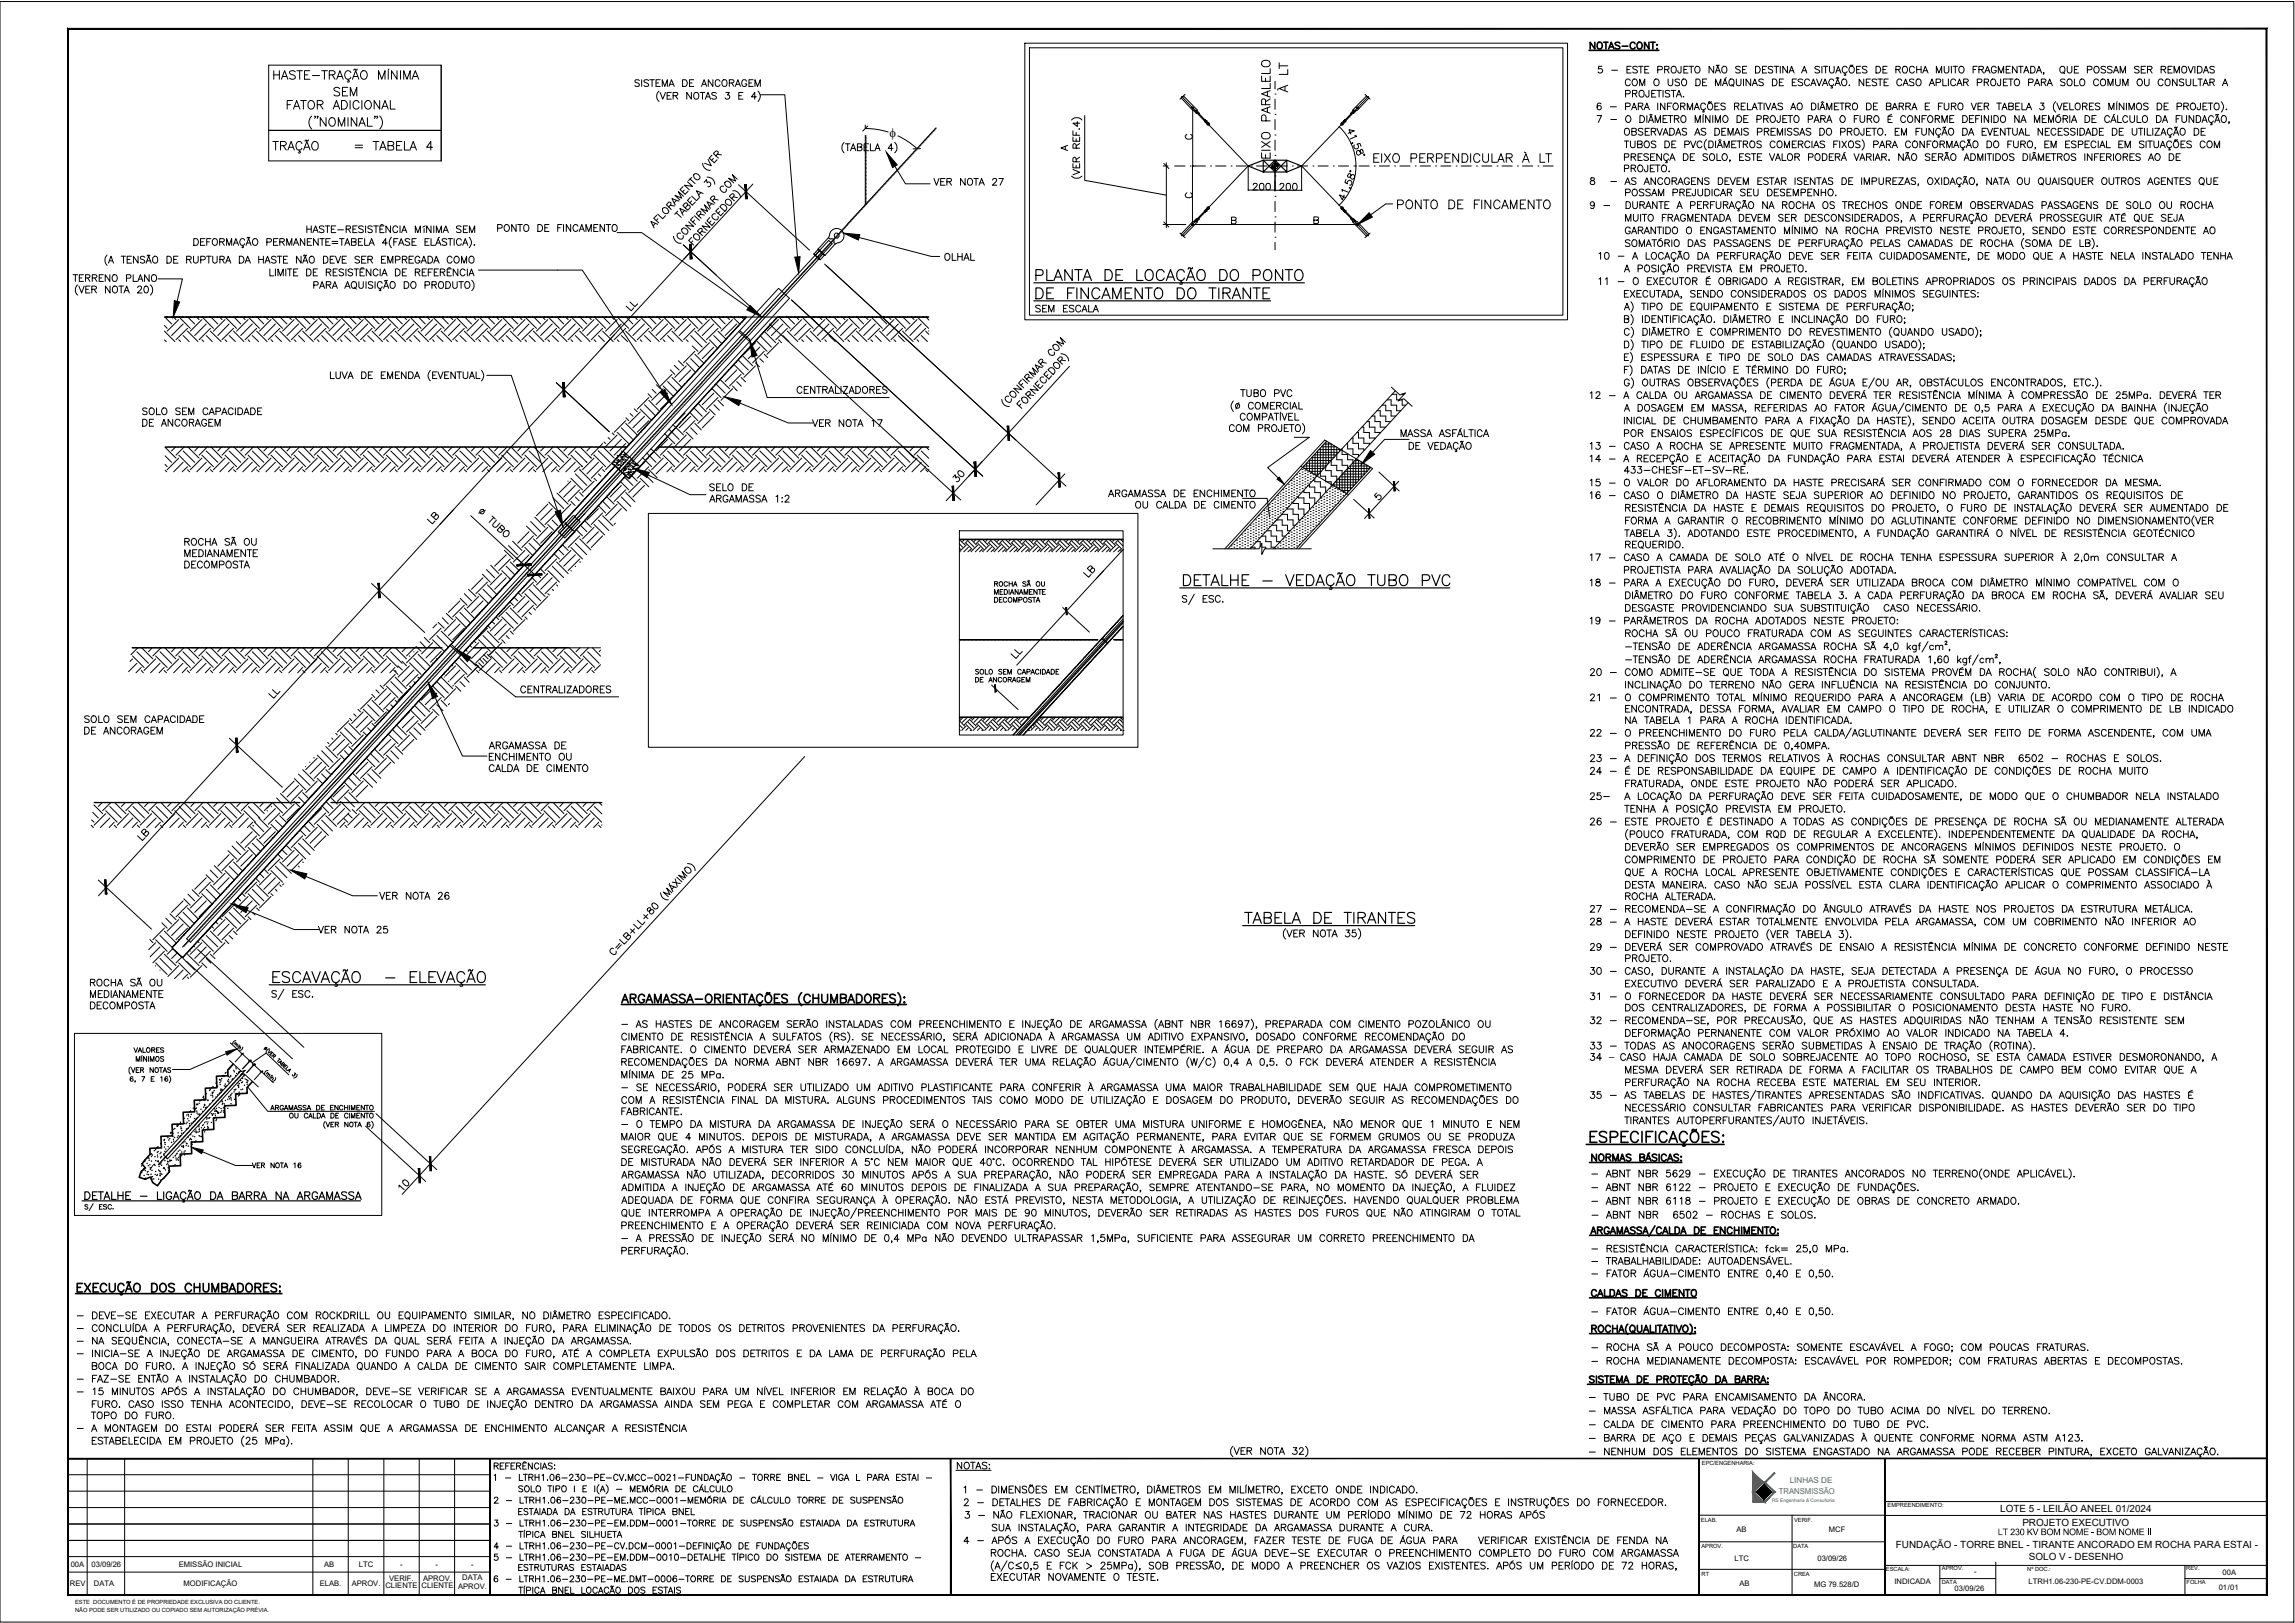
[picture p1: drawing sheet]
<svg xmlns="http://www.w3.org/2000/svg" width="420mm" height="297mm" viewBox="0 0 420 297" stroke-linecap="round" stroke-linejoin="round" font-family="sans-serif">
<defs><g id="words">
<g font-size="5.3">
<text x="81.1" y="97" transform="rotate(-90 81.1 97)">LB</text>
<text x="197.2" y="106.9">LB</text>
<text x="24" y="155.2">LB</text>
</g>
<g font-size="4.9">
<text x="236.7" y="18" transform="rotate(-90 236.7 18)">À LT</text>
<text x="113.2" y="58.2">LL</text>
<text x="173.2" y="89.3">30</text>
<text x="48" y="129.1">LL</text>
<text x="72" y="219.1">10</text>
</g>
<g font-size="4.4">
<text x="60" y="18.7">SEM</text>
<text x="183.8" y="121.7">LL</text>
</g>
<text font-size="4" x="225.8" y="73.7">TUBO PVC</text>
<text font-size="2.3" x="162.9" y="25">f</text>
<g font-size="1.8">
<text x="366.2" y="276.8">LOTE 5 - LEILÃO ANEEL 01/2024</text>
<text x="370.2" y="279.3">PROJETO EXECUTIVO</text>
<text x="347.1" y="283.3">FUNDAÇÃO - TORRE BNEL - TIRANTE ANCORADO EM ROCHA PARA ESTAI -</text>
<text x="371.4" y="285.4">SOLO V - DESENHO</text>
</g>
<text font-size="1.7" x="294.6" y="194.1">–</text>
<g font-size="1.5" fill="#00b85c">
<text x="325.7" y="273.4">TRANSMISSÃO</text>
<text x="327.7" y="271.4">LINHAS DE</text>
</g>
<g font-size="1.4">
<text x="317.9" y="280.4">AB</text>
<text x="334.8" y="280.4">MCF</text>
<text x="13" y="286.8">00A</text>
<text x="16.8" y="286.8">03/09/26</text>
<text x="32.7" y="286.8">EMISSÃO INICIAL</text>
<text x="59.4" y="286.8">AB</text>
<text x="65.7" y="286.8">LTC</text>
<text x="73.3" y="286.8">-</text>
<text x="79.8" y="286.8">-</text>
<text x="86.2" y="286.8">-</text>
<text x="317.5" y="285.6">LTC</text>
<text x="332.7" y="285.7">03/09/26</text>
<text x="12.8" y="290.3">REV</text>
<text x="17.2" y="290.3">DATA</text>
<text x="33.6" y="290.3">MODIFICAÇÃO</text>
<text x="58.5" y="290.3">ELAB.</text>
<text x="64.4" y="290.3">APROV.</text>
<text x="70.6" y="290.7">CLIENTE</text>
<text x="71.2" y="289.3">VERIF.</text>
<text x="77.2" y="290.7">CLIENTE</text>
<text x="77.5" y="289.3">APROV.</text>
<text x="83.9" y="290.8">APROV.</text>
<text x="84.6" y="289.2">DATA</text>
<text x="318.4" y="290.4">AB</text>
<text x="332.1" y="290.4">MG 79.528/D</text>
<text x="346.8" y="289.9">INDICADA</text>
<text x="357.8" y="291.2">03/09/26</text>
<text x="361.4" y="288.1">-</text>
<text x="371.4" y="290">LTRH1.06-230-PE-CV.DDM-0003</text>
<text x="406.2" y="291.1">01/01</text>
<text x="406.9" y="288.2">00A</text>
</g>
<g font-size="1">
<text x="311.6" y="268.2">EPC/ENGENHARIA:</text>
<text x="345.6" y="275.8">EMPREENDIMENTO:</text>
<text x="311.4" y="278.5">ELAB.</text>
<text x="328.5" y="278.5">VERIF.</text>
<text x="311.5" y="283.4">APROV.</text>
<text x="328.3" y="283.3">DATA</text>
<text x="345.3" y="287.6">ESCALA:</text>
<text x="355.5" y="287.4">APROV.</text>
<text x="371.1" y="287.6">Nº DOC.:</text>
<text x="400.3" y="287.4">REV.</text>
<text x="13.8" y="293.6">ESTE DOCUMENTO É DE PROPRIEDADE EXCLUSIVA DO CLIENTE.</text>
<text x="311.5" y="288.4">RT</text>
<text x="328.4" y="288.4">CREA</text>
<text x="355.5" y="290">DATA</text>
<text x="400.3" y="290">FOLHA</text>
<text x="13.8" y="295">NÃO PODE SER UTILIZADO OU COPIADO SEM AUTORIZAÇÃO PRÉVIA.</text>
</g>
<text font-size=".9" fill="#00b85c" x="324.4" y="274.9">RS Engenharia &amp; Consultoria</text>
</g></defs>
<!-- layer: FORMATO -->
<g fill="#000" stroke="#000" stroke-width=".18">
<path d="M12.4 5.2l.1 .1 402.5-.1zM12.5 5.3l402.5-.1-.1 .1zM414.9 5.3l.1 286.7v-286.8zM414.9 5.3l.1 286.7-.1-.2zM12.4 292h402.6l-.1-.2zM12.4 292l.1-.2h402.4zM12.4 5.2v286.8l.1-.2zM12.4 5.2l.1 .1v286.5z"/>
<path d="M12.4 266.9h402.6zM12.4 267l402.6-.1z"/>
<path d="M89.7 266.9l.1 25v-25zM89.7 266.9l.1 25h-.1z"/>
<path d="M174 266.9l.1 25v-25zM174 266.9l.1 25h-.1z"/>
<path d="M311 266.9l.1 25zM311 266.9l.1 25z"/>
<path d="M345 266.9l.1 25zM345 266.9l.1 25z"/>
<path d="M345 266.9l.1 25zM345 266.9l.1 25z"/>
</g>
<g fill="none" stroke="#000" stroke-width=".18">
<path d="M0 .3h419.9v296.6h-419.9zM12.4 278.9h77.3M12.4 275.9h77.3M12.4 272.9h77.3M12.4 269.9h77.3M16 266.9v25M22.8 266.9v25M57.3 266.9v25M63.8 266.9v25M70.3 266.9v25M76.8 266.9v25M83.2 266.9v25"/>
<path d="M311.1 277.3h34M328.1 277.3v14.6M345.1 274.8h69.9M345.1 277.4h69.9M12.4 287.7h77.3M12.4 284.9h77.3M12.4 281.9h77.3M311.1 282.2h34M311.1 287.2h34M345.1 286.5h69.9M355.1 286.5v5.4M355.1 288.9h10.3"/>
<path d="M365.4 285.9v6M400 286.5v5.4M400 288.9h15"/>
</g>
<!-- layer: 0 -->
<g fill="#00b85c" stroke="#00b85c" stroke-width=".18">
<path d="M321 269.6l1.8 1.7h-1.8z"/>
<path d="M321 271.3v1.8zM321 271.3h1.8l-1.8 1.8z"/>
<path d="M321 273.1l1.8 1.8zM321 273.1l1.8 1.8h-1.8z"/>
</g>
<!-- layer: Escrita -->
<g fill="#00b85c" stroke="#00b85c" stroke-width=".18">
<path d="M321 269.6l1.8 1.7h-1.8z"/>
<path d="M321 271.3v1.7z"/>
<path d="M321 271.3h1.8l-1.8 1.7z"/>
</g>
<!-- layer: CARIMBO -->
<g fill="#00b85c" stroke="#00b85c" stroke-width=".18">
<path d="M321 274.8v.2l1.6-.2zM321 275l1.6-.2 .4 .2zM320.8 273.1l1.8 1.7 .4 .2zM320.8 273.1h.3l1.9 1.9zM320.8 273.1h.3l1.6-1.8zM322.7 271.3h.2l-1.8 1.8zM321.1 269.8l1.6 1.5h.2zM320.9 269.4l2 1.9-1.8-1.5zM320.9 269.4l.2 5.5v-5.1zM320.9 269.4l.2 5.5h-.2z"/>
<path d="M323 274.8l.2 .1 1.6-1.8zM324.8 273.1h.2l-1.8 1.8zM323 271.3l1.8 1.8h.2zM323 271.3h.2l1.8 1.8zM323 271.3h.2l1.7-1.8zM324.9 269.5l.1 .1-1.8 1.7z"/>
</g>
<!-- layer: Escrita -->
<g fill="#000" stroke="#000" stroke-width=".18">
<path d="M321.6 273.1h2.6zM323 271.8l1.2 1.3h-2.6z"/>
<path d="M321.6 273.1h2.6zM321.6 273.1h2.6l-1.3 1.3z"/>
</g>
<!-- layer: CARIMBO -->
<path d="M323 271.6l-1.3 1.5 1.3-1.2zM323 271.6l-1.3 1.5h-.2zM321.5 273.1l1.4 1.2-1.2-1.2zM321.5 273.1l1.4 1.2v.2zM322.9 274.3v.2l1.2-1.4zM324.1 273.1h.3l-1.5 1.4zM323 271.9l1.1 1.2h.3zM323 271.6l1.4 1.5-1.4-1.2z" fill="#000" stroke="#000" stroke-width=".18"/>
<!-- layer: TEXTOS -->
<g fill="none" stroke="#000" stroke-width=".18">
<path d="M50.1 12.9v1.6M50.1 13.7h1M51.1 12.9v1.6M51.5 14.5l.6-1.6 .6 1.6M51.7 14h.8M54.1 13.2a.6 .6 0 0 0-1.1 .1l.3 .3 .6 .2 .2 .5a.73 .73 0 0 1-1.1 0M54.4 12.9h1M54.9 12.9v1.6M55.8 13.7h.5M56.7 12.9h-.9v1.6h.9M57.2 13.8h1.3M58.9 12.9h1"/>
<path d="M59.4 12.9v1.6M60.3 13.7l.9-.1 .1-.4-.3-.3h-.7v1.6M61.6 14.5l.6-1.6 .6 1.6M64.2 13.3a.56 .56 0 0 0-.6-.4 .56 .56 0 0 0-.5 .6v.4a.56 .56 0 0 0 .5 .6 .56 .56 0 0 0 .6-.4M64.5 14.5l.6-1.6 .6 1.6M64.8 12.7v.2M64.9 12.7h.2M65 12.7l.1 .1M65.2 12.8h.2M65.4 12.6l-.1 .2M66.2 13.2a.59 .59 0 0 1 .6-.2 .59 .59 0 0 1 .4 .5v.4a.61 .61 0 0 1-.6 .6 .61 .61 0 0 1-.6-.6zM69.3 14.5v-1.6l.6 1.6 .6-1.6v1.6"/>
<path d="M71.1 12.9v1.6M71.2 12.6l-.1 .2M72.7 12.9v1.6l-1-1.6v1.6M73.3 12.9v1.6M73.9 14.5v-1.6l.6 1.6 .6-1.6v1.6M75.4 14.5l.6-1.6 .7 1.6M75.7 14h.7M117.1 14.8l-.3-.2h-.5v.4l.7 .4 .1 .2-.3 .2h-.5l-.1-.2M117.5 14.6v1.2M118.7 14.8l-.3-.2-.5 .2v.2l.7 .3 .1 .3-.3 .2-.5-.2M119 14.6h.8M119.4 14.6v1.2"/>
<path d="M120.1 15.2h.5M120.6 16.7a1.27 1.27 0 0 0 0 1.9M120.9 14.6h-.8v1.2h.8M120.9 16.9l.4 1.2 .5-1.2M121.2 15.8v-1.2l.5 1.2 .5-1.2v1.2M122.1 17.5h.5M122.5 15.8l.4-1.2 .5 1.2M122.6 15.4h.6M122.9 16.9h-.8v1.2h.8M123.2 17.5l.8-.1v-.4l-.8-.1v1.2M123.7 17.5l.4 .6M125 14.6h.4a.65 .65 0 0 1 .4 .6 .65 .65 0 0 1-.4 .6h-.4z"/>
<path d="M126.2 15.2h.5M126.6 16.9v1.2l-.9-1.2v1.2M127 14.6h-.8v1.2h.8M127.2 17a.59 .59 0 0 1 .8 .5 .59 .59 0 0 1-.8 .6l-.2-.4zM128.2 16.9h.8M128.4 15.8l.5-1.2 .5 1.2M128.6 15.4h.6M128.6 16.9v1.2M129.1 18.1l.5-1.2 .5 1.2M129.3 17.7h.6M130.5 14.6v1.2l-.8-1.2v1.2M131.1 17.1l-.2-.2-.6 .2 .1 .3 .7 .3v.3l-.2 .1-.6-.1"/>
<path d="M131.8 14.9a.46 .46 0 0 0-.5-.3 .46 .46 0 0 0-.4 .5v.3a.46 .46 0 0 0 .4 .4 .46 .46 0 0 0 .5-.3M132.3 14.8l.1-.2a.62 .62 0 0 1 .7 .5 .62 .62 0 0 1-.3 .7 .62 .62 0 0 1-.6-.4 .62 .62 0 0 1 .1-.6zM132.9 16.9h.6l-.3 .5a.42 .42 0 0 1 .4 .6 .42 .42 0 0 1-.7 .1l-.1-.2M133.5 15.2l.8-.1v-.4l-.8-.1v1.2M133.9 15.2l.5 .6M134.6 15.8l.5-1.2 .5 1.2M134.8 15.4h.6M135.3 17.5h.4M136 16.9h-.7v1.2h.7M136.7 14.9a.46 .46 0 0 0-.5-.3 .46 .46 0 0 0-.4 .5v.3a.45 .45 0 0 0 .4 .4 .45 .45 0 0 0 .5-.4h-.3M137.1 15.2h.5M137.9 14.6h-.8v1.2h.8"/>
<path d="M138.2 15.8v-1.2l.5 1.2 .5-1.2v1.2M138.5 17.7h-.9l.6-.8v1.2M138.8 16.7a1.27 1.27 0 0 1 0 1.9M231 13.9v1h1.5M231 11.3a.85 .85 0 0 1 .9-.3 .85 .85 0 0 1 .6 .8 .91 .91 0 0 1-1.5 0zM231.7 19.2l-.1-1-.5-.1-.1 1.1h1.5M232 19.8v.7M232.5 19.5l-1.5 .6 1.5 .6M232.5 16.6l-1.5 .6 1.5 .6M232.5 15.3v.9h-1.5M232.5 12.6v.8h-1.5M293.1 19l-.4-.1a.66 .66 0 0 0-.3 .6 .66 .66 0 0 0 .4 .6 .39 .39 0 0 0 .4-.4 .39 .39 0 0 0-.4-.4 .39 .39 0 0 0-.4 .4"/>
<path d="M293.3 12.1h-.6l-.1 .5a.46 .46 0 0 1 .7 0 .46 .46 0 0 1-.1 .7 .46 .46 0 0 1-.6-.1M294.8 19.5h1.1M295.1 12.9h1M297.6 17.2l.7-.1 .1-.1v-.3l-.8-.2v1.3M297.6 19.5h.7l.1-.5-.8-.1v1.2M297.9 12.7h.4M298.4 14.8a.46 .46 0 0 0-.5-.3 .46 .46 0 0 0-.3 .4v.3a.46 .46 0 0 0 .3 .5 .46 .46 0 0 0 .5-.3M298.6 12.1h-.7v1.3h.7M298.9 17.1l.7-.1v-.4l-.7-.1v1.3M298.9 19.7h.6M298.9 14.6l.1-.1a.59 .59 0 0 1 .8 .6 .59 .59 0 0 1-.8 .5l-.2-.4zM299.3 17.1l.4 .7"/>
<path d="M299.8 12.3l-.3-.2-.6 .2 .1 .3 .8 .4v.2l-.3 .2-.6-.2M299.9 19.5h.6l.3-.4-.1-.2h-.8v1.2M300 12.1h.8M300.2 15.7v-1.2l.5 1.2 .4-1.2v1.2M300.3 16.6a.59 .59 0 0 1 .7 .6 .59 .59 0 0 1-.7 .5l-.2-.4zM300.4 19.5l.4 .6M300.4 12.1v1.3M301.1 12.7h.5M301.2 19.7h.6M301.9 12.1h-.8v1.3h.8M301.9 16.5l-.1 1.2h-.4l-.1-.4M302.4 17.1h.5"/>
<path d="M303 14.5a.59 .59 0 0 1 .8 .6 .59 .59 0 0 1-.8 .5l-.2-.4v-.3zM303.1 16.5h-.7v1.3h.7M303.3 16.5h.9M303.5 12.8l.7-.1 .1-.1v-.3l-.8-.2v1.3M303.5 18.9v1.2M303.7 16.5v1.3M304.5 16.5v1.3M304.8 12.7l.7-.1v-.4l-.7-.1v1.3M304.8 18.9v1.2l-.8-1.2v1.2M305.2 12.7l.4 .7M305.3 19.5h.5M305.4 14.5v.9l.2 .2 .2 .1 .3-.1 .1-.2v-.9"/>
<path d="M305.7 16.7l-.3-.2-.4 .1-.1 .4 .7 .3 .1 .3-.3 .2-.4-.1-.1-.1M305.9 16.5h.9M306.1 18.9h-.8v1.2M306.2 12.2a.59 .59 0 0 1 .7 .5 .59 .59 0 0 1-.7 .6l-.3-.4zM306.4 16.5v1.3M306.5 18.9a.59 .59 0 0 1 .8 .6 .59 .59 0 0 1-.8 .6l-.2-.5v-.3zM306.9 17.8l.5-1.3 .4 1.3M307.1 17.3h.6M307.5 14.6l-.3-.1-.5 .1 .1 .3 .6 .2v.5l-.4 .1-.3-.2M307.7 19.5l.7-.2v-.3l-.7-.1v1.2M307.8 12.1l-.1 1.2h-.4l-.1-.4M308.1 14.5a.59 .59 0 0 1 .7 .6 .59 .59 0 0 1-.7 .5l-.3-.4z"/>
<path d="M308.1 19.5l.4 .6M308.2 17.6v.2zM308.3 12.7h.4M309 12.1h-.7v1.3h.7M309.2 12.1h.8M309.6 12.1v1.3M310.3 19.7h.6M310.4 12.3l.1-.1a.59 .59 0 0 1 .8 .5 .59 .59 0 0 1-.8 .6l-.2-.4zM310.5 14.5a.64 .64 0 0 1 .8 .4 .64 .64 0 0 1-.4 .8h-.4zM311.7 15.1h.5M312.3 19.2a.46 .46 0 0 0-.6-.3 .46 .46 0 0 0-.3 .4v.3a.46 .46 0 0 0 .3 .5 .46 .46 0 0 0 .6-.3M312.5 14.5h-.8v1.2h.8"/>
<path d="M312.8 18.9a.59 .59 0 0 1 .8 .6 .59 .59 0 0 1-.8 .6l-.2-.5v-.3zM312.8 18.7v.1M312.9 18.6h.1M313 18.7h.1M313.3 18.6l-.2 .1M313.7 12.1v1.3l-.8-1.3v1.3M313.9 19.5h.6M314 13.4l.5-1.3 .5 1.3M314.1 15.7v-1.2l.5 1.2 .4-1.2v1.2M314.2 12.9h.6M314.5 12l-.2-.1-.1 .2M314.7 11.9l-.2 .1"/>
<path d="M314.7 18.9h-.8v1.2h.8M315.3 12.3l.2-.1a.62 .62 0 0 1 .7 .4 .62 .62 0 0 1-.4 .8 .62 .62 0 0 1-.6-.4 .62 .62 0 0 1 .1-.7zM315.3 15.7l.5-1.2 .5 1.2M315.5 15.3h.6M315.8 19l-.2-.1-.6 .1 .2 .3 .6 .2v.6h-.5l-.3-.2M316.1 14.2l-.3 .1M316.7 14.5a.59 .59 0 0 1 .8 .6 .59 .59 0 0 1-.8 .5l-.2-.4zM317 15.4l.4 .4M317.5 19.5l.8-.1v-.4l-.8-.1v1.2M317.9 14.5v.9l.2 .2 .2 .1 .3-.1 .1-.2v-.9M318 19.5l.3 .6M318.6 12.3l-.3-.2-.5 .2 .1 .3 .7 .4v.2l-.3 .2-.5-.2"/>
<path d="M318.8 19.5h.4M319 12.7h.5M319.2 14.5v1.2M319.5 18.9h-.7v1.2h.7M319.8 12.1h-.8v1.3h.8M319.9 18.9v1.2h.7M320.5 14.5v1.2l-.8-1.2v1.2M320.8 15.7l.5-1.2 .4 1.2M320.9 19.7h.6M321 15.3h.6M321.4 12.1h.4a.65 .65 0 0 1 .5 .6 .65 .65 0 0 1-.5 .7h-.4zM321.8 18.9h.9"/>
<path d="M322.2 18.9v1.2M322.7 12.7h.4M322.8 14.6l-.3-.1-.5 .1 .1 .3 .6 .2 .1 .3v.1l-.3 .2-.5-.2M323 18.9v1.2M323.3 18.9l.4 1.2 .5-1.2M323.4 12.1h-.7v1.3h.7M324.5 14.5h.4a.65 .65 0 0 1 .4 .6 .65 .65 0 0 1-.4 .6h-.4zM324.5 19.7h.6M324.5 12.3l-.3-.2-.5 .2 .1 .3 .7 .3-.1 .4-.4 .1-.3-.2M324.8 12.1h.8M325.2 12.1v1.3M325.8 15.1h.4"/>
<path d="M325.9 12.1v1.3M326.3 19l-.2-.1-.6 .1 .1 .3 .6 .2 .1 .3v.1l-.2 .2-.6-.2M326.5 14.5h-.7v1.2h.7M327.2 12.1v1.3l-.8-1.3v1.3M327.5 13.4l.5-1.3 .5 1.3M327.7 12.9h.6M328 19.7h.6M328.1 15.1h.5M328.9 14.5h-.8v1.2h.8M329.2 18.9a.59 .59 0 0 1 .8 .6 .59 .59 0 0 1-.8 .6l-.2-.5zM329.8 13.4l.5-1.3 .5 1.3M330 14.6l-.3-.1-.5 .1 .1 .3 .6 .2 .1 .3v.1l-.3 .2-.5-.2"/>
<path d="M330 12.9h.6M331.3 14.8a.46 .46 0 0 0-.6-.3 .46 .46 0 0 0-.3 .4v.3a.46 .46 0 0 0 .3 .5 .46 .46 0 0 0 .6-.3M331.5 15.7l.5-1.2 .4 1.2M331.6 18.9a.64 .64 0 0 1 .8 .4 .64 .64 0 0 1-.4 .8h-.4zM331.7 15.3h.6M332.6 14.5l.4 1.2 .5-1.2M332.9 18.9v1.2M333.1 12.3l-.3-.2-.5 .2v.3l.6 .2 .2 .2v.2l-.3 .2-.5-.2M333.3 19.7h.6M333.4 18.7l.2-.1 .3 .1M333.5 12.1v1.3M333.6 15.7l.5-1.2 .5 1.2"/>
<path d="M333.8 12.1h.8M333.8 15.3h.6M334.2 12.1v1.3M334.9 12.1v.9l.2 .3 .2 .1 .3-.1 .2-.3v-.9M335.3 15.7l.2 .4h-.3M335.7 14.8a.46 .46 0 0 0-.5-.3 .46 .46 0 0 0-.4 .4v.3a.46 .46 0 0 0 .4 .5 .46 .46 0 0 0 .5-.3M335.8 19.5h.5M336 15.7l.4-1.2 .5 1.2M336.1 13.4l.4-1.3 .5 1.3M336.1 15.3h.6M336.2 14.3l-.1 .1M336.2 14.2l.2 .1"/>
<path d="M336.3 12.9h.5M336.6 14.2l-.1 .1M336.6 18.9h-.8v1.2h.8M336.8 18.9h.8M337.2 18.9v1.2M337.4 14.5a.59 .59 0 0 1 .7 .6 .59 .59 0 0 1-.7 .5l-.3-.4v-.3zM337.7 13.4l.2 .3h-.3M337.9 19.5l.8-.2v-.3l-.8-.1v1.2M338.2 12.4a.46 .46 0 0 0-.6-.3 .46 .46 0 0 0-.3 .5v.3a.46 .46 0 0 0 .3 .5 .46 .46 0 0 0 .6-.3M338.3 19.5l.5 .6M338.5 15.6h.1zM338.6 12.3l.2-.1a.59 .59 0 0 1 .7 .5 .59 .59 0 0 1-.7 .6l-.3-.4z"/>
<path d="M338.8 12l-.1 .1M338.8 12h.2M339.2 11.9l-.2 .1M339.2 19l.1-.1a.59 .59 0 0 1 .8 .6 .59 .59 0 0 1-.8 .6l-.2-.5zM339.9 12.7h.5M340.7 12.1h-.8v1.3h.8M341.2 14.5v1.2l-.8-1.2v1.2M341.7 15.1h.4M341.7 18.9h.4a.65 .65 0 0 1 .5 .6 .65 .65 0 0 1-.5 .6h-.4zM341.8 12.3l-.3-.2-.5 .2v.3l.5 .2 .3 .2v.2l-.3 .2-.5-.2M342.4 14.5h-.7v1.2h.7M343 19.5h.5"/>
<path d="M343.5 12.1h.4a.65 .65 0 0 1 .4 .6 .65 .65 0 0 1-.4 .7h-.4zM343.6 14.6l-.3-.1-.6 .1 .2 .3 .6 .2 .1 .3v.1l-.3 .2-.6-.2M343.7 18.9h-.7v1.2h.7M343.8 14.5h.8M344.2 14.5v1.2M344.7 12.7h.5M344.9 15.1h.5M345.4 19.5h.5l.3-.4-.1-.2h-.7v1.2h.7l.1-.4-.3-.2M345.5 12.1h-.8v1.3h.8M345.7 14.5h-.8v1.2h.8M346.6 19.7h.6M347.1 12.7l.7-.1v-.4l-.7-.1v1.3"/>
<path d="M347.5 12.7l.4 .7M347.7 19.5l.7-.1v-.4l-.7-.1v1.2M348.1 19.5l.4 .6M348.1 14.8a.46 .46 0 0 0-.5-.3 .46 .46 0 0 0-.3 .4v.3a.46 .46 0 0 0 .3 .5 .46 .46 0 0 0 .5-.3M348.4 15.7l.5-1.2 .4 1.2M348.5 12.2a.59 .59 0 0 1 .7 .5 .59 .59 0 0 1-.7 .6l-.2-.4zM348.6 15.3h.6M348.9 19.5h.6l.3-.4-.2-.2h-.7v1.2M349.3 19.5l.5 .6M350.2 19.7h.6M350.4 14.6l-.3-.1h-.4v.4l.6 .2 .1 .4-.3 .2-.4-.1-.1-.1M350.5 12.4a.46 .46 0 0 0-.5-.3 .46 .46 0 0 0-.4 .5v.3a.46 .46 0 0 0 .4 .5 .46 .46 0 0 0 .5-.3"/>
<path d="M350.9 12.7h.8M350.9 12.1v1.3M351 14.5a.59 .59 0 0 1 .7 .6 .59 .59 0 0 1-.7 .5l-.2-.4zM351.7 12.1v1.3M352 13.4l.5-1.3 .5 1.3M352.2 12.9h.6M352.5 19.5h.5M353.2 15.7l.5-1.2 .5 1.2M353.3 18.9h-.8v1.2h.8M353.4 15.3h.6M354.5 15.1h.7l.1-.4-.1-.2h-.7v1.2M354.5 13.4v-1.3l.5 1.3 .5-1.3v1.3"/>
<path d="M354.9 19.5h.4M355.6 18.9h-.7v1.2M355.7 14.5v1.2h.7M355.9 12.1v.9a.43 .43 0 0 0 .5 .4 .43 .43 0 0 0 .4-.4v-.9M355.9 18.9v.9a.43 .43 0 0 0 .5 .3 .43 .43 0 0 0 .4-.3v-.9M356.7 14.5v1.2M357.3 19.5l.7-.1 .1-.3-.1-.2h-.7v1.2M357.3 12.1v1.3M357.5 12.1h.9M357.7 19.5l.4 .6M358 12.1v1.3M358 14.8a.46 .46 0 0 0-.5-.3 .46 .46 0 0 0-.4 .4v.3a.46 .46 0 0 0 .4 .5 .46 .46 0 0 0 .5-.3"/>
<path d="M358.3 15.7l.4-1.2 .5 1.2M358.4 15.3h.6M358.7 18.9a.62 .62 0 0 1 .7 .4 .62 .62 0 0 1-.4 .8 .64 .64 0 0 1-.6-.5 .64 .64 0 0 1 .3-.7zM358.7 12.3l.2-.1a.59 .59 0 0 1 .7 .5 .59 .59 0 0 1-.7 .6l-.3-.4zM359.5 15.1h.5l.3-.4-.1-.2h-.7v1.2M359.9 15.1l.4 .6M360.9 18.9l.5 1.2 .4-1.2M361.2 12.7h.5M362 12.1h-.8v1.3M362 15.1h.7l.1-.4-.1-.2h-.7v1.2M362.1 19.5h.5M362.3 12.7h.5l.3-.4-.1-.1-.7-.1v1.3"/>
<path d="M362.7 12.7l.4 .7M362.9 18.9h-.8v1.2h.8M363.3 15.1l.7-.1v-.5h-.7v1.2M363.3 19.5l.7-.1v-.4l-.7-.1v1.2M363.3 13.4l.6-1.3 .4 1.3M363.6 12.9h.6M363.7 15.1l.4 .6M363.7 19.5l.4 .6M364.7 14.5a.59 .59 0 0 1 .7 .6 .59 .59 0 0 1-.7 .5l-.3-.4zM365.5 12.4a.46 .46 0 0 0-.6-.3 .46 .46 0 0 0-.3 .5v.3a.45 .45 0 0 0 .4 .5 .45 .45 0 0 0 .5-.5h-.3M365.5 18.9h.9M365.8 13.4v-1.3l.6 1.3 .4-1.3v1.3"/>
<path d="M366 18.9v1.2M366.3 14.5l-.1 1.1h-.4l-.1-.3M366.7 19.7h.6M366.8 15.1h.4M367.3 12.7h.4M367.5 14.5h-.7v1.2h.7M367.7 14.5h.9M367.7 19.5l.9-.2v-.3l-.9-.1v1.2l.9-.1v-.5h-.3M368 12.1h-.7v1.3h.7M368.1 14.5v1.2M369 14.5a.59 .59 0 0 1 .8 .6 .59 .59 0 0 1-.8 .5l-.2-.4v-.3zM369 19.5h.5"/>
<path d="M369.3 12.1v1.3l-.9-1.3v1.3M369.6 12.1h.8M369.8 18.9h-.8v1.2h.8M370 12.1v1.3M370.2 18.9v1.2h.6M370.5 13.4l.5-1.3 .4 1.3M370.7 12.9h.6M371.1 19.7h.7M371.4 15.1h.7l.1-.4-.1-.2h-.7v1.2M371.8 12.1a.64 .64 0 0 1 .8 .5 .64 .64 0 0 1-.4 .8h-.4zM372.4 15.7l.6-1.2 .4 1.2M372.7 15.3h.6"/>
<path d="M372.8 13.4l.5-1.3 .5 1.3M373 12.9h.6M373.5 18.9h.7l-.4 .4a.41 .41 0 0 1 .4 .4 .41 .41 0 0 1-.3 .4 .41 .41 0 0 1-.5-.3M373.7 15.1l.7-.1 .2-.3-.2-.2h-.7v1.2M374.1 15.1l.5 .6M374.2 13.3h-.1h.1l-.1 .3M374.8 15.7l.4-1.2 .6 1.2M374.9 15.3h.6M376.3 18.6a1.27 1.27 0 0 0 0 1.9M376.6 18.9l.5 1.2 .4-1.2M377.2 12.3l.2-.1a.62 .62 0 0 1 .7 .4 .62 .62 0 0 1-.4 .8 .62 .62 0 0 1-.6-.4 .62 .62 0 0 1 .1-.7zM377.7 13.2l.3 .3"/>
<path d="M377.8 19.5h.5M378 14.6l-.3-.1-.5 .1 .2 .3 .6 .2v.5l-.5 .1-.3-.2M378.5 12.1v.9l.1 .3 .2 .1 .3-.1 .2-.3v-.9M378.6 18.9h-.8v1.2h.8M378.6 14.5a.59 .59 0 0 1 .8 .6 .59 .59 0 0 1-.8 .5l-.2-.4zM378.9 18.9v1.2h.7M379.8 14.5v1.2h.7M379.8 12.7h.4M380.2 18.9a.62 .62 0 0 1 .7 .4 .62 .62 0 0 1-.4 .8 .64 .64 0 0 1-.6-.5 .64 .64 0 0 1 .3-.7zM380.5 12.1h-.7v1.3h.7M380.8 14.6l.2-.1a.59 .59 0 0 1 .7 .6 .59 .59 0 0 1-.7 .5l-.3-.4zM381.3 19.5h.5l.3-.4-.1-.2h-.7v1.2"/>
<path d="M381.7 19.5l.4 .6M382.1 12.8l.8-.1 .1-.1-.1-.3-.8-.2v1.3M382.5 19.5h.5M383.3 18.9h-.8v1.2h.8M383.5 12.3l.1-.1a.59 .59 0 0 1 .7 .5 .59 .59 0 0 1-.7 .6l-.3-.4zM384.2 14.8a.46 .46 0 0 0-.5-.3 .46 .46 0 0 0-.4 .4v.3a.46 .46 0 0 0 .4 .5 .46 .46 0 0 0 .5-.3M384.4 19l-.3-.1-.5 .1 .1 .3 .6 .2 .1 .3v.1l-.3 .2-.5-.2M384.6 14.6l.2-.1a.59 .59 0 0 1 .7 .6 .59 .59 0 0 1-.7 .5l-.3-.4zM385.5 12.3l-.3-.2-.6 .2 .2 .3 .7 .4v.2l-.3 .2-.6-.2M385.9 15.7v-1.2l.5 1.2 .4-1.2v1.2M386.7 12.3l-.3-.2-.6 .2 .2 .3 .7 .4v.2l-.3 .2-.6-.2M386.9 13.4l.5-1.3 .5 1.3"/>
<path d="M387.1 12.9h.6M387.3 14.5v.9l.4 .3a.36 .36 0 0 0 .5-.3v-.9M387.5 18.9v1.2M387.6 18.6l-.1 .1M388.2 13.4v-1.3l.4 1.3 .5-1.3v1.3M388.6 15.7v-1.2l.5 1.2 .5-1.2v1.2M388.8 18.9v1.2l-.8-1.2v1.2M389.3 18.9v1.2M391.4 14.6l.1-.1a.59 .59 0 0 1 .7 .6 .59 .59 0 0 1-.7 .5l-.3-.4zM391.4 18.9a.59 .59 0 0 1 .7 .6 .59 .59 0 0 1-.7 .6l-.3-.5v-.3zM391.6 12.3l-.3-.2-.5 .2v.3l.6 .2 .2 .2v.2l-.3 .2-.5-.2M392 12.7h.5"/>
<path d="M392.6 14.5v.9l.4 .3a.36 .36 0 0 0 .4-.3v-.9M392.8 12.1h-.8v1.3h.8M393.1 12.7h.6l.3-.4-.1-.1-.8-.1v1.3M393.3 19l-.3-.1-.6 .1 .2 .3 .5 .2 .2 .3v.1l-.3 .2-.6-.2M393.6 12.7l.4 .7M394.9 18.9h.5a.65 .65 0 0 1 .4 .6 .65 .65 0 0 1-.4 .6h-.5zM395.6 12.7h.6l.3-.4-.1-.1-.8-.1v1.3M396 14.8a.46 .46 0 0 0-.5-.3 .46 .46 0 0 0-.4 .4v.3a.46 .46 0 0 0 .4 .5 .46 .46 0 0 0 .5-.3M396.1 12.7l.4 .7M396.2 19.5h.5M396.5 14.6l.1-.1a.62 .62 0 0 1 .7 .4 .62 .62 0 0 1-.3 .8 .62 .62 0 0 1-.6-.4 .62 .62 0 0 1 .1-.7zM396.9 12.7h.5"/>
<path d="M397 18.9h-.8v1.2h.8M397.7 12.1h-.8v1.3h.8M398 13.4v-1.3l.5 1.3 .5-1.3v1.3M398.6 14.5v1.2l-.9-1.2v1.2M398.6 19.5h.7l.1-.4-.1-.2h-.7v1.2M399.5 12.3l.1-.1a.59 .59 0 0 1 .8 .5 .59 .59 0 0 1-.8 .6l-.2-.4zM399.8 14.6l-.3-.1-.5 .1 .1 .3 .6 .2v.5l-.4 .1-.3-.2M399.8 19.5l.8-.2v-.3l-.8-.1v1.2M400.2 14.5v.9l.2 .2 .2 .1 .3-.1 .2-.2v-.9M400.2 19.5l.4 .6M400.6 12.1l.5 1.3 .4-1.3M401.2 18.9a.59 .59 0 0 1 .8 .6 .59 .59 0 0 1-.8 .6l-.2-.5v-.3z"/>
<path d="M401.5 14.5v1.2h.8M401.8 12.1v1.3M402.3 12.1h.4a.65 .65 0 0 1 .5 .6 .65 .65 0 0 1-.5 .7h-.4zM402.4 14.5h.8M402.8 14.5v1.2M402.8 18.9v1.1l-.4 .1-.1-.4M403.3 15.7l.5-1.2 .5 1.2M403.3 19.5h.5M403.4 13.4l.5-1.3 .4 1.3M403.5 15.3h.6M403.6 12.9h.6M404.1 18.9h-.8v1.2h.8"/>
<path d="M404.3 18.9h.8M404.6 15.1l.7-.1v-.5h-.7v1.2M404.7 18.9v1.2M405 15.1l.4 .6M405.4 12.3l-.3-.2-.5 .2v.3l.7 .3v.4l-.4 .1-.3-.2M405.6 18.9a.62 .62 0 0 1 .7 .4 .62 .62 0 0 1-.4 .8 .64 .64 0 0 1-.6-.5 .64 .64 0 0 1 .3-.7zM406.7 18.6a1.27 1.27 0 0 1 0 1.9M406.9 15.7l.5-1.2 .4 1.2M407.1 15.3h.6M407.6 20v.1zM50 25.9h1M50.5 25.9v1.6"/>
<path d="M51.4 26.7l.8-.1 .2-.4-.4-.3h-.6v1.6M51.9 26.7l.5 .8M52.7 27.5l.6-1.6 .6 1.6M52.9 27h.8M54.8 27.5v.2l.2 .1v.1h-.4M55.3 26.3a.56 .56 0 0 0-.7-.4 .56 .56 0 0 0-.4 .6v.4a.57 .57 0 0 0 .4 .6 .57 .57 0 0 0 .7-.4M55.6 27.5l.6-1.6 .6 1.6M55.8 27h.8M55.9 25.7l-.1 .2M55.9 25.7l.3 .1M56.2 25.7h.2M56.5 25.6l-.1 .2"/>
<path d="M57.1 21.2a1.62 1.62 0 0 0 0 2.4M57.4 26a.76 .76 0 0 1 .9 .3 .76 .76 0 0 1-.2 .9 .59 .59 0 0 1-.6 .2 .59 .59 0 0 1-.4-.5v-.4zM57.7 21.3v-.1v.2l-.1 .3M58.2 21.3h-.2h.2l-.2 .4M59.7 21.5v1.6l-1.1-1.6v1.6M60.4 21.7a.56 .56 0 0 1 .6-.1 .56 .56 0 0 1 .4 .5v.4a.59 .59 0 0 1-.6 .6 .59 .59 0 0 1-.6-.6zM61.9 23.1v-1.6l.6 1.6 .6-1.6v1.6M63.7 21.5v1.6M65 27h1.4M65 26.6h1.4M65.3 21.5v1.6l-1-1.6v1.6M65.7 23.1l.6-1.6 .6 1.6"/>
<path d="M65.9 22.5h.8M67.3 21.5v1.6h.9M68.3 25.9h1M68.7 21.3h-.2h.2l-.2 .4M68.8 25.9v1.6M69.1 21.3h-.1h.1l-.1 .4M69.5 27.5l.6-1.6 .6 1.6M69.5 21.2a1.62 1.62 0 0 1 0 2.4M69.7 27h.7M71 26.7l.9-.1 .2-.2-.1-.3-.3-.2h-.7v1.6h.7a.4 .4 0 0 0 .4-.4 .4 .4 0 0 0-.4-.4M72.6 26.7h.6M73.6 25.9h-1v1.6h1"/>
<path d="M74 25.9v1.6h.9M75.1 27.5l.5-1.6 .6 1.6M75.3 27h.7M79.2 27h-1.1l.8-1.1v1.6M120.2 39.4l-.5 .5 .9 .9M120.4 39.2l.9 .8 .5-.5M121.5 38a.66 .66 0 0 1 .7 .3 .66 .66 0 0 1 0 .8 .66 .66 0 0 1-.8-.3 .66 .66 0 0 1 .1-.8zM122.4 37.9l.5-.6-.1-.2-.2-.1-.3 .1-.3 .4 .9 .8M122.7 37.6l.8 .1M123.8 38.9l.9 .9M123.8 36.7l-.4 .4M124.1 38.6l-.6 .6"/>
<path d="M124.3 36.8l-1.3-.4 .6 1.1M125.1 34.1l-.6 .6 .9 .8 .6-.5M125.1 35.9l-.9-.8 .6 1.2-1.2-.5 .9 .8M125.3 34.8l-.3 .3M125.3 38.6l-.4 .4M125.7 38.7l-1.2-.5 .6 1.2M125.8 37.6l.3-.1 .2 .2v.4l-.4 .4-.9-.9 .6-.5 .2 .1 .1 .3-.5 .5M125.9 33.3l.9 .8-1.5-.2 .9 .8M126.3 32.8l1 .8M126.4 36.1l-.5 .6 .8 .8 .6-.5M126.6 35.9l.9 .8 .5-.5M126.6 32.5l-.5 .5"/>
<path d="M126.6 36.8l-.3 .3M126.9 39.7l-.5 .5 .9 .9M127 32a.63 .63 0 0 1 .9 0 .63 .63 0 0 1 0 .8 .71 .71 0 0 1-.7-.1 .71 .71 0 0 1-.2-.7zM127.1 39.5l1 .8M127.9 39.5l.4-.6-.2-.3-.6 .5 .9 .8M128.2 39.2l.7 .2M128.3 35.2l-.4 .5M128.7 29.9a1.24 1.24 0 0 0 1.3 1.2M128.7 35.4l-1.2-.5 .6 1.2M128.9 33.4l.4-.5 .2 .6 .1-.2a.43 .43 0 0 1 .5 .4 .43 .43 0 0 1-.5 .4M129.5 32.4a1.28 1.28 0 0 1 1.4 1.3M129.6 29.2l.6 1.1-1.2-.4"/>
<path d="M129.9 38.3l-1-.8 .6 1.2-1.2-.5 .9 .9M129.9 39.8l-.5 .6 .9 .9 .6-.6M130.3 37.3l-.4 .4M130.3 28.4l-.5 .5 1 .9 .5-.6M130.4 36.8l.5-.6-.2-.3-.4 .1-.3 .4 .9 .8M130.6 29l-.3 .4M130.7 37.4l-1.2-.5 .5 1.2M130.7 36.4l.8 .2M131 39.1a.49 .49 0 0 0-.6 .2 .49 .49 0 0 0 .1 .6l.2 .2a.44 .44 0 0 0 .6 .1 .44 .44 0 0 0 .1-.6M131 28.5l.5-.5-.1-.2-.2-.2-.6 .5 .9 .8M131.3 28.2l.8 .1M131.6 38.1l-.6 .5 1 .9 .5-.6"/>
<path d="M131.8 38.7l-.4 .4M132.1 37.5a.69 .69 0 0 1 .7 .1 .69 .69 0 0 1 .2 .7l-.3 .4-.9-.9zM132.5 34.1a.45 .45 0 0 0-.6 .2 .45 .45 0 0 0 .1 .6l.2 .2 .5 .1 .3-.2-.1-.4M132.8 36.7a.6 .6 0 0 1 .9 0 .6 .6 0 0 1-.1 .9 .7 .7 0 0 1-.8-.9zM132.9 33.2a.66 .66 0 0 1 .8 .2 .66 .66 0 0 1-.1 .8 .66 .66 0 0 1-.7-.2 .66 .66 0 0 1 0-.8zM133.9 36.4l.5-.6v-.3h-.2l-.7 .4 1 .9M134.2 34.9a1.28 1.28 0 0 1 1.4 1.3M134.2 36l.8 .2M135 32.8l-.9-.9 .6 1.2-1.3-.5 .9 .9M154.5 26.1a1.37 1.37 0 0 0 0 1.9M154.8 26.3h.8M155.2 26.3v1.3"/>
<path d="M155.7 27.6l.5-1.3 .5 1.3M155.9 27.2h.6M157 26.9h.7l.1-.3-.1-.2-.7-.1v1.3l.7-.1 .1-.3-.3-.3M158.2 26.9h.5M159 26.3h-.8v1.3h.8M159.3 26.3v1.3h.8M160.2 27.6l.5-1.3 .4 1.3M160.4 27.2h.6M163.5 27.2h-.9l.6-.9v1.3M163.8 26.1a1.27 1.27 0 0 1 0 1.9M171 32.7l.4 1.2 .5-1.2M172.2 33.3h.5"/>
<path d="M173 32.7h-.8v1.2h.8M173.4 33.3h.5l.3-.4-.1-.2h-.7v1.2M173.8 33.3l.4 .6M176.7 32.7v1.2l-.8-1.2v1.2M177.2 32.8l.1-.1a.59 .59 0 0 1 .8 .6 .59 .59 0 0 1-.8 .6l-.2-.5zM178.3 32.7h.8M178.7 32.7v1.2M179.2 33.9l.5-1.2 .5 1.2M179.4 33.5h.6M181.7 33a.36 .36 0 0 1 .4-.3 .36 .36 0 0 1 .4 .3l-.8 .9h.8M182.9 32.7h.8l-.6 1.2M231 28v.9h1.5v-.9"/>
<path d="M231 27.5h1.5M231 25.9l1.5 1.1M231.2 24.4a.76 .76 0 0 1 .9-.1 .76 .76 0 0 1 .4 .8 .78 .78 0 0 1-1 .4 .78 .78 0 0 1-.5-1zM231.7 28.3v.6M231.8 22.1l-.1-.9a.39 .39 0 0 0-.4-.2 .39 .39 0 0 0-.3 .4v.7h1.5M232.5 25.9l-1.5 1.1M251.5 28.9h.6M252.5 28.1h-1v1.6h1M252.9 28.1v1.6M253.4 28.1l1.2 1.6M254.6 28.1l-1.2 1.6M255.3 28.2a.78 .78 0 0 1 .9 .3 .78 .78 0 0 1-.2 1 .59 .59 0 0 1-.6 .2 .59 .59 0 0 1-.4-.6v-.4z"/>
<path d="M255.9 37.5h.6a.45 .45 0 0 0 .4-.6l-.4-.3h-.6v1.6M257.7 36.7a.78 .78 0 0 1 .9 .3 .78 .78 0 0 1-.2 1 .59 .59 0 0 1-.6 .2 .59 .59 0 0 1-.4-.6v-.4zM258.3 28.9h.9l.2-.3-.2-.4-.9-.1v1.6M259.9 28.9h.6M260.2 36.6v1.6l-1.1-1.6v1.6M260.6 36.6h1M260.9 28.1h-1v1.6h1M261.1 36.6v1.6M261.4 28.9l.9-.1 .1-.2-.1-.3-.9-.2v1.6M261.9 28.9l.5 .8M262.1 36.9l.2-.2a.72 .72 0 0 1 .8 .3 .72 .72 0 0 1 0 .8 .56 .56 0 0 1-.7 .4 .56 .56 0 0 1-.4-.6zM263 28.9h.7a.4 .4 0 0 0 .3-.4 .4 .4 0 0 0-.3-.4h-.7v1.6"/>
<path d="M264.5 28.9h.7M265.3 36.6h.5a.88 .88 0 0 1 .5 .8 .88 .88 0 0 1-.5 .8h-.5zM265.5 28.1h-1v1.6h1M266.9 37.4h.6M267 28.1v1.6l-1-1.6v1.6M267.7 28.1h.5a.82 .82 0 0 1 .6 .8 .82 .82 0 0 1-.6 .8h-.5zM267.8 36.6h-.9v1.6h.9M269.2 28.1v1.6M269.9 37.4h.6M270.9 36.6h-1v1.6M270.9 28.5a.59 .59 0 0 0-.6-.4 .59 .59 0 0 0-.5 .6v.4a.59 .59 0 0 0 .5 .6 .59 .59 0 0 0 .6-.4M271.3 36.6v1.6"/>
<path d="M271.4 28.1v1.2a.54 .54 0 0 0 .6 .4 .54 .54 0 0 0 .5-.4v-1.2M272.9 36.6v1.6l-1-1.6v1.6M273.1 28.1v1.6h.9M274.2 29.7l.6-1.6 .6 1.6M274.4 29.2h.8M274.6 37a.59 .59 0 0 0-.7-.4 .59 .59 0 0 0-.4 .6v.4a.59 .59 0 0 0 .5 .6 .59 .59 0 0 0 .6-.4M274.9 38.2l.6-1.6 .6 1.6M275.1 37.7h.8M275.8 28.9l.9-.1 .2-.2-.1-.3-1-.2v1.6M276.3 28.9l.6 .8M276.5 38.2v-1.6l.6 1.6 .6-1.6v1.6M278.3 37.4h.6"/>
<path d="M278.7 29.7l.7-1.6 .6 1.6M279 29.2h.7M279.1 27.8l.3 .2M279.3 36.6h-1v1.6h1M280.8 36.6v1.6l-1-1.6v1.6M281.2 36.6h1.1M281.7 36.6v1.6M281.9 28.1v1.6h.9M282.9 36.7a.78 .78 0 0 1 .9 .3 .78 .78 0 0 1-.2 1 .59 .59 0 0 1-.6 .2 .59 .59 0 0 1-.4-.6v-.4zM283 28.1h1.1M283.5 28.1v1.6M291.3 32.6v.3l.5 .2 .2 .2a.44 .44 0 0 1-.4 .5 .44 .44 0 0 1-.5-.3l.2-.4 .6-.3-.1-.2z"/>
<path d="M291.9 37.3l-.2 .3a.38 .38 0 0 1-.5-.1 .38 .38 0 0 1 .1-.5l.2-.1a.71 .71 0 0 1 .4 .6 .71 .71 0 0 1-.4 .7l-.2-.1-.1-.1M292.4 21.2h.8l-.6 1.2M293.6 37.6h1.1M294.9 21.9h1.1M294.9 33.2h1.1M297.4 28.8l.7-.1 .1-.5-.8-.1v1.3M297.4 30.8h.7v-.5l-.7-.1v1.2M297.4 25.8h.8M297.5 23.7l.1-.2a.64 .64 0 0 1 .8 .5 .64 .64 0 0 1-.4 .8 .67 .67 0 0 1-.6-.4 .67 .67 0 0 1 .1-.7zM297.5 33.8l.5-1.3 .4 1.3M297.6 35.2h.7l.1-.5-.8-.1v1.2M297.7 36.9h.4a.71 .71 0 0 1 .4 .6 .71 .71 0 0 1-.4 .7h-.4z"/>
<path d="M297.7 33.3h.6M297.7 21.4a.46 .46 0 0 1 .6-.2 .46 .46 0 0 1 .3 .5 .53 .53 0 0 1-.2 .6 .53 .53 0 0 1-.7 0l-.1-.3zM297.8 25.8v1.2M298.5 25.8v.9l.4 .3a.36 .36 0 0 0 .4-.3v-.9M298.6 28.7h.6l.3-.4-.2-.1-.7-.1v1.3M298.6 30.8h.6l.3-.4-.2-.1-.7-.1v1.2M298.7 20.1l.5-1.2 .4 1.2M298.7 24.1l.8-.1 .1-.3-.1-.2h-.8v1.3l.8-.2 .1-.3-.3-.2M298.9 34.8l.1-.1a.59 .59 0 0 1 .8 .5 .59 .59 0 0 1-.8 .6l-.2-.4zM298.9 36.9v.9l.2 .3 .2 .1 .3-.1 .2-.3v-.9M299 39.2l.1 1.1a.43 .43 0 0 0 .4 .2 .43 .43 0 0 0 .4-.4v-.9M299 28.7l.5 .7"/>
<path d="M299 30.8l.5 .6M299.5 32.7l-.3-.2-.4 .1v.4l.6 .2 .1 .4-.3 .2-.4-.1-.1-.1M299.8 26.4h.6l.3-.4-.2-.1-.7-.1v1.2h.8l.1-.4-.3-.2M299.9 28.7h.5M299.9 30.4l.2-.1a.59 .59 0 0 1 .7 .5 .59 .59 0 0 1-.7 .6l-.3-.4zM300.2 21.2h.5a.68 .68 0 0 1 .4 .6 .68 .68 0 0 1-.4 .6h-.5zM300.2 37.5h.7l.2-.3-.3-.3h-.6v1.3M300.4 39.2v1.3M300.7 28.1h-.8v1.3h.8M300.7 37.5l.4 .7M300.7 39.2h.8M300.8 23.7l-.3-.2-.6 .2 .1 .2 .7 .3 .1 .3a.51 .51 0 0 1-.9 0"/>
<path d="M300.9 34.8l-.2-.2-.6 .2 .1 .3 .7 .4v.2l-.2 .1-.6-.1M301 20.1l.5-1.2 .5 1.2M301 33.8l.5-1.3 .5 1.3M301.1 39.2v1.3M301.1 26l.1-.1a.59 .59 0 0 1 .8 .5 .59 .59 0 0 1-.8 .6l-.2-.4zM301.2 24.1h.5M301.2 33.3h.6M301.3 38.2l.5-1.3 .5 1.3M301.5 21.2v1.2M301.5 37.7h.6M301.7 30.2v.9l-.2 .3h-.3l-.1-.4M301.8 22.4l.5-1.2 .4 1.2"/>
<path d="M301.8 28.3l-.3-.2-.6 .2 .2 .3 .6 .2 .1 .2v.2l-.3 .2-.6-.2M301.8 39.4a.59 .59 0 0 1 .9 .2 .59 .59 0 0 1-.3 .8 .6 .6 0 0 1-.7-.3 .6 .6 0 0 1 .1-.7zM302 23.5h-.8v1.3h.8M302 22h.6M302 21h.5M302.1 34.8l-.3-.2-.5 .2 .1 .3 .7 .4v.2l-.3 .1-.5-.1M302.1 30.8h.5M302.2 28.7h.5M302.3 24.1l.7-.1 .1-.3-.1-.2h-.7v1.3M302.4 35.8l.5-1.2 .4 1.2M302.6 35.4h.5M302.7 24.1l.4 .7"/>
<path d="M302.9 30.2h-.8v1.2h.8M303 28.1h-.8v1.3h.8M303 22.4v-1.2l.5 1.2 .5-1.2v1.2M303.1 32.5v1.3l-.8-1.3v1.3M303.1 30.2h.8M303.1 26l-.2-.2-.6 .2 .1 .3 .7 .4v.2l-.2 .1-.6-.1M303.4 23.5l.5 1.3 .4-1.3M303.4 36.9v1.3l-.8-1.3v1.3M303.5 30.2v1.2M303.6 35.8v-1.2l.5 1.2 .5-1.2v1.2M303.7 36.9h.8M304.1 36.9v1.3"/>
<path d="M304.2 28.1v1.3l-.9-1.3v1.3M304.3 39.8h.5M304.4 30.3a.59 .59 0 0 1 .7 .5 .59 .59 0 0 1-.7 .6l-.2-.4zM304.4 32.8a.46 .46 0 0 0-.5-.3 .46 .46 0 0 0-.4 .5v.3a.46 .46 0 0 0 .4 .5 .46 .46 0 0 0 .5-.3M304.5 24.8l.4-1.3 .5 1.3M304.5 21.7h.4M304.6 24.3h.6M304.8 25.8h.4a.65 .65 0 0 1 .5 .6 .65 .65 0 0 1-.5 .6h-.4zM304.8 37.5h.5M305 32.6a.59 .59 0 0 1 .7 .6 .59 .59 0 0 1-.7 .5l-.2-.4zM305.1 29.4l.1 .3h-.3M305.1 39.2h-.8v1.3"/>
<path d="M305.2 21.2h-.7v1.2h.7M305.4 39.8h.7l.1-.3-.3-.3h-.5v1.3M305.4 21.2h.8M305.5 28.4a.46 .46 0 0 0-.5-.3 .46 .46 0 0 0-.4 .5v.3a.46 .46 0 0 0 .4 .5 .46 .46 0 0 0 .5-.3M305.6 31.3v.1zM305.6 36.9h-.8v1.3h.8M305.7 23.5h.4a.68 .68 0 0 1 .5 .6 .68 .68 0 0 1-.5 .7h-.4zM305.7 29.4l.5-1.3 .5 1.3M305.8 21.2v1.2M305.8 39.8l.4 .7M305.9 28.9h.6M306.1 26.4h.4"/>
<path d="M306.1 33.1h.6l.3-.3-.2-.2-.7-.1v1.3M306.3 35.2h.7l.1-.5-.8-.1v1.2M306.5 21.7h.8l.1-.3-.3-.2h-.6v1.2M306.5 33.1l.5 .7M306.8 24.8l.5-1.3 .4 1.3M306.8 25.8h-.7v1.2h.7M307 21.7l.4 .7M307 24.3h.6M307 38.2l.5-1.3 .5 1.3M307.2 33.8l.5-1.3 .4 1.3M307.2 37.7h.6M307.4 33.3h.6"/>
<path d="M307.6 35.2l.7-.1v-.4l-.7-.1v1.2M307.8 21.4a.46 .46 0 0 1 .5-.2 .46 .46 0 0 1 .4 .5v.3a.47 .47 0 0 1-.5 .4 .47 .47 0 0 1-.5-.4zM308 35.2l.4 .6M308.2 28.1h.4a.65 .65 0 0 1 .5 .7 .65 .65 0 0 1-.5 .6h-.4zM308.4 26.4h.8l.1-.4-.1-.1-.8-.1v1.2M308.6 39.5a.46 .46 0 0 0-.6-.3 .46 .46 0 0 0-.3 .5v.3a.45 .45 0 0 0 .4 .5 .45 .45 0 0 0 .5-.5h-.3M308.8 23.7l-.3-.2h-.4l-.1 .2 .1 .2 .7 .5a.43 .43 0 0 1-.4 .4 .43 .43 0 0 1-.4-.3M308.8 35.2h.5M308.9 20.1v-1.2l.5 1.2 .5-1.2v1.2M309.3 32.8a.48 .48 0 0 0-.5-.3 .48 .48 0 0 0-.4 .5v.3a.47 .47 0 0 0 .4 .5 .47 .47 0 0 0 .5-.5h-.3M309.5 28.7h.4M309.5 25.8l.5 1.2 .5-1.2"/>
<path d="M309.5 37.6l.7-.1 .1-.3-.3-.3h-.5v1.3M309.6 34.6h-.8v1.2h.8M309.7 33.1h.5M310.2 20.1l.4-1.2 .5 1.2M310.2 28.1h-.7v1.3h.7M310.3 24.8l.5-1.3 .4 1.3M310.3 22.4v-1.2l.5 1.2 .5-1.2v1.2M310.4 34.6l-.1 1.1-.4 .1-.1-.4M310.4 39.8h.5M310.5 32.5h-.8v1.3h.8M310.5 24.3h.6M310.8 37.5h.4"/>
<path d="M310.9 34.6v.9l.3 .3a.36 .36 0 0 0 .5-.3v-.9M311.1 39.2h-.7v1.3h.7M311.5 36.9h-.7v1.3h.7M311.6 26.1a.46 .46 0 0 0-.5-.3 .46 .46 0 0 0-.4 .5v.3a.46 .46 0 0 0 .4 .4 .46 .46 0 0 0 .5-.3M311.7 32.5v1.3l-.9-1.3v1.3M311.8 21.2v1.2M311.8 20.1l.2 .3h-.3M311.9 37.5l.8-.1v-.4l-.8-.1v1.3M311.9 20.9l-.1 .1M312.2 34.6h.4a.65 .65 0 0 1 .4 .6 .65 .65 0 0 1-.4 .6h-.4zM312.3 23.7l-.3-.2-.6 .2 .2 .2 .7 .5a.45 .45 0 0 1-.4 .4 .45 .45 0 0 1-.5-.3M312.3 37.5l.4 .7"/>
<path d="M312.4 39.2v1.3l-.9-1.3v1.3M312.4 25.6a1.27 1.27 0 0 0 0 1.9M312.6 28.3l-.3-.2-.4 .1v.4l.6 .2 .1 .4-.3 .2-.4-.1-.1-.1M312.7 39.2h.8M312.8 25.8h.5a.67 .67 0 0 1 .4 .6 .67 .67 0 0 1-.4 .6h-.5zM312.9 32.7l-.3-.2-.4 .1v.4l.6 .2 .1 .4-.3 .2-.4-.1-.1-.1M313.1 21.2v1.2l-.8-1.2v1.2M313.1 39.2v1.3M313.1 37.5h.5M313.2 28.2a.59 .59 0 0 1 .7 .6 .59 .59 0 0 1-.7 .5l-.2-.4zM313.4 34.6v1.2M313.6 21.2v1.2"/>
<path d="M313.9 36.9h-.8v1.3M313.9 23.5h.5a.68 .68 0 0 1 .4 .6 .68 .68 0 0 1-.4 .7h-.5zM314 22.4v-1.2l.5 1.2 .5-1.2v1.2M314.1 25.8v1.2M314.2 36.9v1.1l.4 .2 .3-.1 .1-.3v-.9M314.3 28.1v1.3h.7M314.4 27l.5-1.2 .4 1.2M314.6 32.5a.64 .64 0 0 1 .8 .5 .64 .64 0 0 1-.4 .8h-.4zM314.6 26.6h.6M314.6 25.7l.3-.1 .2 .1M314.7 34.9a.46 .46 0 0 0-.5-.3 .46 .46 0 0 0-.3 .5v.3a.46 .46 0 0 0 .3 .4 .46 .46 0 0 0 .5-.3M314.9 39.2a.66 .66 0 0 1 .8 .7 .66 .66 0 0 1-.8 .6z"/>
<path d="M315 35.8l.5-1.2 .4 1.2M315.2 35.4h.6M315.2 24.1h.5M315.5 21.4a.46 .46 0 0 1 .6-.2 .46 .46 0 0 1 .3 .5 .53 .53 0 0 1-.2 .6 .53 .53 0 0 1-.7 0l-.1-.3zM315.5 28.2a.59 .59 0 0 1 .7 .6 .59 .59 0 0 1-.7 .5l-.2-.4v-.3zM315.5 37.5h.7l.2-.3-.3-.3h-.6v1.3M315.6 27v-1.2l.5 1.2 .5-1.2v1.2M315.8 33.1h.5M315.9 37.5l.5 .7M316 23.5h-.8v1.3h.8M316.2 35.2l.7-.1 .1-.4-.8-.1v1.2M316.4 24.8v-1.3l.4 1.3 .5-1.3v1.3"/>
<path d="M316.6 32.5h-.8v1.3h.8M316.6 38.2l.4-1.3 .5 1.3M316.7 35.2l.3 .6M316.7 29.3v-.1v.4M316.7 32.5l.5 1.3 .5-1.3M316.7 37.7h.7M317 26.4h.5M317.6 24.8l.5-1.3 .5 1.3M317.8 24.3h.5M317.8 25.8h-.8v1.2h.8M318 21.2h.4a.68 .68 0 0 1 .5 .6 .68 .68 0 0 1-.5 .6h-.4zM318 25.8h.9"/>
<path d="M318 33.1h.5M318.3 38.2l.1 .3h-.3M318.4 39.2h.5a.7 .7 0 0 1 .4 .7 .7 .7 0 0 1-.4 .6h-.5zM318.4 25.8v1.2M318.5 28.7h.4M318.6 37.2a.46 .46 0 0 0-.5-.3 .46 .46 0 0 0-.3 .5v.3a.46 .46 0 0 0 .3 .5 .46 .46 0 0 0 .5-.3M318.8 32.5h-.8v1.3h.8M318.9 23.5v1.3M318.9 38.2l.5-1.3 .5 1.3M319.1 37.7h.6M319.2 26.4l.7-.1v-.4l-.7-.1v1.2M319.2 33.8v-1.3l.4 1.3 .5-1.3v1.3"/>
<path d="M319.2 36.7l-.1 .2M319.2 36.7h.1M319.2 28.1h-.7v1.3h.7M319.2 21.7h.5M319.3 36.7l.2 .1M319.5 34.8l-.3-.2-.6 .2 .2 .3 .7 .4v.2l-.3 .1-.6-.1M319.5 26.4l.5 .6M319.6 36.7l-.1 .1M319.7 39.8h.5M319.9 35.2h.5M320 21.2h-.8v1.2h.8M320.1 23.7l-.3-.2-.6 .2 .2 .2 .6 .3 .1 .3a.51 .51 0 0 1-.9 0"/>
<path d="M320.2 37.1a.46 .46 0 0 1 .6-.2 .46 .46 0 0 1 .3 .5v.3a.49 .49 0 0 1-.5 .5 .49 .49 0 0 1-.5-.5zM320.4 28.3l-.3-.2-.6 .2 .2 .3 .6 .2 .1 .2v.2l-.3 .2-.6-.2M320.5 39.2h-.8v1.3h.8M320.5 25.9a.59 .59 0 0 1 .8 .5 .59 .59 0 0 1-.8 .6l-.2-.4zM320.6 39.2l.5 1.3 .5-1.3M320.6 28.1h.8M320.7 34.6h-.8v1.2h.8M320.8 20.1l.4-1.2 .5 1.2M321.1 34.6v.9a.41 .41 0 0 0 .4 .3 .41 .41 0 0 0 .4-.3v-.9M321.1 28.1v1.3M321.6 21.8l.8-.1v-.4l-.8-.1v1.2M321.7 24.2l.8-.2v-.4l-.8-.1v1.3"/>
<path d="M321.7 28.7h.5M321.8 33.1h.5M321.9 39.8h.4M322.5 26l-.3-.2-.5 .1v.3l.7 .4 .1 .3-.3 .1h-.5l-.1-.1M322.5 28.1h-.8v1.3h.8M322.6 32.5h-.8v1.3h.8M322.7 39.2h-.8v1.3h.8M322.9 21.7h.7l.1-.3-.3-.2h-.5v1.2M323 24.1l.7-.1 .1-.3-.1-.2h-.7v1.3M323.3 21.7l.4 .7M323.4 24.1l.4 .7M323.6 36.9v1.3l-.9-1.3v1.3"/>
<path d="M323.6 34.6h.4a.65 .65 0 0 1 .5 .6 .65 .65 0 0 1-.5 .6h-.4zM323.7 32.7l-.3-.2-.5 .2 .1 .3 .6 .2 .1 .2v.2l-.3 .2-.5-.2M323.8 38.2l.5-1.3 .5 1.3M323.9 28.1l.5 1.3 .5-1.3M323.9 32.5h.9M324 37.7h.6M324.2 21.4a.46 .46 0 0 1 .5-.2 .46 .46 0 0 1 .3 .5 .53 .53 0 0 1-.1 .6 .53 .53 0 0 1-.7 0l-.1-.3zM324.2 24.1h.5M324.3 20.1l.5-1.2 .4 1.2M324.4 32.5v1.3M324.8 35.2h.5M324.9 33.8l.5-1.3 .4 1.3"/>
<path d="M325 26.1a.46 .46 0 0 0-.6-.3 .46 .46 0 0 0-.3 .5v.3a.46 .46 0 0 0 .3 .4 .46 .46 0 0 0 .6-.3M325 23.5h-.8v1.3h.8M325 29.4l.5-1.3 .5 1.3M325.1 33.3h.6M325.2 28.9h.6M325.4 24.8v-1.3l.4 1.3 .5-1.3v1.3M325.5 25.9a.59 .59 0 0 1 .8 .5 .59 .59 0 0 1-.8 .6l-.2-.4zM325.6 34.6h-.8v1.2h.8M325.9 21.2l-.1 1.1-.3 .1-.1-.1-.1-.3M326.1 33.1l.8-.1v-.4l-.8-.1v1.3M326.3 28.1v1.3h.7M326.3 37.5l.8-.1v-.4l-.8-.1v1.3"/>
<path d="M326.4 21.7h.5M326.4 39.4l-.3-.2-.5 .2 .1 .3 .7 .3v.3a.47 .47 0 0 1-.8 0M326.6 33.1l.4 .7M326.7 27v-1.2l.5 1.2 .4-1.2v1.2M326.7 34.8l-.3-.2-.5 .2 .2 .3 .6 .3-.1 .4h-.4l-.3-.1M326.7 37.5l.5 .7M326.8 23.5v1.3M326.9 39.8h.4M327.2 21.2h-.8v1.2h.8M327.2 35.2h.4M327.3 21.2h.9M327.4 28.2a.59 .59 0 0 1 .8 .6 .59 .59 0 0 1-.8 .5l-.2-.4z"/>
<path d="M327.6 39.2h-.7v1.3h.7M327.7 37a.62 .62 0 0 1 .8 .4 .62 .62 0 0 1-.4 .8 .65 .65 0 0 1-.6-.5 .65 .65 0 0 1 .2-.7zM327.7 21.2v1.2M327.8 20.1l.5-1.2 .5 1.2M327.9 34.6h-.7v1.2h.7M328 39.8h.7l.1-.3-.3-.3h-.5v1.3M328 23.7l-.3-.2h-.4l-.1 .2 .1 .2 .7 .5a.43 .43 0 0 1-.3 .4 .43 .43 0 0 1-.5-.3M328.1 26.4h.5M328.3 35.8v-1.2l.5 1.2 .4-1.2v1.2M328.4 39.8l.4 .7M328.6 28.7h.5l.3-.4-.1-.1-.7-.1v1.3M328.6 21.2a.62 .62 0 0 1 .8 .4 .62 .62 0 0 1-.4 .8 .65 .65 0 0 1-.6-.4 .65 .65 0 0 1 .2-.8z"/>
<path d="M328.6 32.5v1.3M328.9 25.8h-.8v1.2h.8M329 28.7l.4 .7M329.2 23.7l-.3-.2-.5 .2 .1 .2 .7 .3v.3a.47 .47 0 0 1-.8 0M329.2 26.4l.8-.1v-.4l-.8-.1v1.2M329.5 24.8l.4-1.3 .5 1.3M329.6 24.3h.6M329.6 26.4l.5 .6M329.7 35.2h.7l.1-.5-.8-.1v1.2M329.7 37.2a.46 .46 0 0 0-.5-.3 .46 .46 0 0 0-.4 .5v.3a.46 .46 0 0 0 .4 .5 .46 .46 0 0 0 .5-.3M329.9 32.7l-.3-.2-.5 .2 .1 .3 .6 .2 .1 .2v.2l-.3 .2-.5-.2M330.1 37.5h.9"/>
<path d="M330.1 36.9v1.3M330.3 33.1h.5M330.5 39.2h.4a.68 .68 0 0 1 .5 .7 .68 .68 0 0 1-.5 .6h-.4zM331 35.2h.4M331 36.9v1.3M331 21.8l.8-.1v-.4l-.8-.1v1.2M331.1 28.8l.7-.1 .1-.4-.1-.1-.7-.1v1.3M331.1 32.5h-.8v1.3h.8M331.3 38.2l.4-1.3 .5 1.3M331.3 26.1a.48 .48 0 0 0-.5-.3 .48 .48 0 0 0-.4 .5v.3a.48 .48 0 0 0 .4 .4 .48 .48 0 0 0 .5-.3M331.4 37.7h.6M331.5 23.7l-.3-.2-.5 .2v.2l.7 .3 .1 .3a.51 .51 0 0 1-.8 0"/>
<path d="M331.7 34.6h-.7v1.2h.7M331.7 25.8v1.2M331.7 39.8h.5M332 27l.5-1.2 .5 1.2M332.1 22.4l.5-1.2 .4 1.2M332.2 26.6h.6M332.3 32.5v1.3l-.9-1.3v1.3M332.3 22h.6M332.5 28.2a.62 .62 0 0 1 .7 .4 .62 .62 0 0 1-.3 .8 .64 .64 0 0 1-.7-.5 .64 .64 0 0 1 .3-.7zM332.5 39.2h-.8v1.3h.8M332.6 32.5h.8M332.9 34.6v1.2l-.8-1.2v1.2"/>
<path d="M333 32.5v1.3M333.2 20.1l.4-1.2 .5 1.2M333.2 23.5h.4a.68 .68 0 0 1 .4 .6 .68 .68 0 0 1-.4 .7h-.4zM333.3 21.7h.8v-.4l-.8-.1v1.2M333.4 35.2h.8M333.4 34.6v1.2M333.5 33.8l.5-1.3 .5 1.3M333.6 28.1h.5a.65 .65 0 0 1 .4 .7 .65 .65 0 0 1-.4 .6h-.5zM333.6 39.4l-.3-.2-.5 .2 .1 .3 .7 .3v.3a.47 .47 0 0 1-.8 0M333.7 33.3h.6M333.8 21.7l.4 .7M333.9 37a.62 .62 0 0 1 .8 .4 .62 .62 0 0 1-.4 .8 .65 .65 0 0 1-.6-.5 .65 .65 0 0 1 .2-.7z"/>
<path d="M334.1 26l-.3-.2-.6 .2 .1 .3 .5 .1 .3 .3v.2l-.3 .1-.6-.1M334.2 34.6v1.2M334.4 20.1v-1.2l.5 1.2 .5-1.2v1.2M334.4 22.4l.5-1.2 .5 1.2M334.5 23.7l.1-.2a.62 .62 0 0 1 .7 .6 .62 .62 0 0 1-.6 .7l-.4-.6zM334.6 22h.6M334.8 34.8l.1-.1a.59 .59 0 0 1 .7 .5 .59 .59 0 0 1-.7 .6l-.3-.4zM334.9 39.5a.46 .46 0 0 0-.5-.3 .46 .46 0 0 0-.4 .5v.3a.46 .46 0 0 0 .4 .5 .46 .46 0 0 0 .5-.3M334.9 28.7h.5M335.4 39.4a.59 .59 0 0 1 .8 .2 .59 .59 0 0 1-.2 .8 .6 .6 0 0 1-.7-.3 .6 .6 0 0 1 .1-.7zM335.5 32.7l-.3-.2-.4 .1v.4l.6 .2 .1 .4-.3 .2-.4-.1-.1-.1M335.7 28.1h-.8v1.3h.8"/>
<path d="M335.7 26.4h.5M335.8 37.1a.4 .4 0 0 0-.4-.2 .4 .4 0 0 0-.3 .4l.6 .3 .1 .4-.3 .2-.4-.1-.1-.1M336 28.7l.8-.1v-.4l-.8-.1v1.3M336 35.8h.1zM336.4 28.7l.4 .7M336.5 25.8h-.8v1.2M336.8 25.8v1.2M337 21.4a.46 .46 0 0 1 .5-.2 .46 .46 0 0 1 .3 .5 .53 .53 0 0 1-.2 .6 .53 .53 0 0 1-.6 0l-.2-.3zM337 24.2l.7-.1 .1-.2-.1-.4h-.7v1.3M337.1 29.4l.5-1.3 .4 1.3M337.2 32.5a.64 .64 0 0 1 .8 .5 .64 .64 0 0 1-.4 .8h-.4zM337.2 25.8l.8 1.2"/>
<path d="M337.3 28.9h.6M337.3 36.9h.9M337.4 39.2v1.3l-.8-1.3v1.3M337.7 36.9v1.3M337.8 27.9l-.2 .1M338 25.8l-.8 1.2M338.2 24.1l.7-.1 .1-.4-.8-.1v1.3M338.5 37.5h.7l.1-.3-.3-.3h-.5v1.3M338.5 33.1h.4M338.5 26l.1-.1a.59 .59 0 0 1 .8 .5 .59 .59 0 0 1-.8 .6l-.2-.4zM338.6 24.1l.4 .7M338.7 39.4l-.3-.2-.5 .2v.3l.7 .2 .1 .4a.51 .51 0 0 1-.8 0"/>
<path d="M338.9 37.5l.4 .7M339.1 39.2v1.3M339.2 32.5h-.7v1.3h.7M339.4 28.1l.5 1.3 .5-1.3M339.5 21.7h.4M339.5 23.7l.1-.2a.62 .62 0 0 1 .8 .6 .62 .62 0 0 1-.6 .7l-.3-.3zM339.6 39.2h.4a.7 .7 0 0 1 .4 .7 .7 .7 0 0 1-.4 .6h-.4zM339.7 37.5h.5M340.2 21.2h-.7v1.2M340.5 29.4l.5-1.3 .4 1.3M340.5 36.9h-.8v1.3h.8M340.5 21.2v.8l.4 .4 .3-.1 .2-.3v-.8"/>
<path d="M340.5 26l-.3-.2-.4 .1v.3l.7 .4v.3l-.3 .1h-.4l-.1-.1M340.7 28.9h.5M340.8 32.5v1.3M340.8 39.8h.5M340.9 25.6a1.37 1.37 0 0 1 0 1.9M341.2 23.5v1.1l-.3 .2-.2-.2v-.3M341.3 33.8v-1.3l.5 1.3 .5-1.3v1.3M341.6 39.2h-.8v1.3h.8M341.7 37.2a.46 .46 0 0 0-.6-.3 .46 .46 0 0 0-.3 .5v.3a.46 .46 0 0 0 .4 .5 .46 .46 0 0 0 .5-.3M341.7 28.7l.8-.1v-.4l-.8-.1v1.3M341.7 24.1h.5M341.8 21.7h.8l.1-.3-.3-.2h-.6v1.2"/>
<path d="M342 39.8h.7l.1-.3-.3-.3h-.5v1.3M342.1 37.5h.8M342.1 36.9v1.3M342.1 28.7l.5 .7M342.3 21.7l.4 .7M342.4 39.8l.4 .7M342.5 23.5h-.8v1.3h.8M342.7 23.5h.8M342.7 33.2l.8-.1 .1-.3-.1-.2-.8-.1v1.3M342.9 36.9v1.3M343 28.1v1.3M343 26.4h.7l.2-.4-.2-.1-.7-.1v1.2"/>
<path d="M343.1 23.5v1.3M343.2 21.4a.46 .46 0 0 1 .5-.2 .46 .46 0 0 1 .3 .5 .53 .53 0 0 1-.2 .6 .53 .53 0 0 1-.6 0l-.2-.3zM343.3 29.4l.4-1.3 .5 1.3M343.5 37.1a.46 .46 0 0 1 .5-.2 .46 .46 0 0 1 .3 .5v.3a.49 .49 0 0 1-.5 .5 .49 .49 0 0 1-.5-.5zM343.5 28.9h.5M343.9 23.7l.1-.2a.62 .62 0 0 1 .7 .6 .62 .62 0 0 1-.6 .7l-.1-.1a.75 .75 0 0 1-.1-1zM344 32.5v.9a.41 .41 0 0 0 .4 .4 .41 .41 0 0 0 .4-.4v-.9M344.1 27l.5-1.2 .5 1.2M344.3 39.2h.4a.7 .7 0 0 1 .4 .7 .7 .7 0 0 1-.4 .6h-.4zM344.3 26.6h.6M344.5 28.7l.8-.1v-.4l-.8-.1v1.3M344.9 28.7l.5 .7"/>
<path d="M345.1 24.7h.1zM345.3 33.1l.8-.1v-.4l-.8-.1v1.3M345.4 26.4h.5l.3-.4-.1-.1-.7-.1v1.2M345.5 37.1a.47 .47 0 0 0-.5-.2 .47 .47 0 0 0-.4 .3l.2 .2 .6 .2 .1 .2v.2l-.3 .2-.6-.2M345.6 39.4l.1-.1a.62 .62 0 0 1 .8 .4 .62 .62 0 0 1-.4 .8 .65 .65 0 0 1-.6-.4 .65 .65 0 0 1 .1-.7zM345.7 21.8h.4M345.7 33.1l.4 .7M345.8 26.4l.4 .6M345.8 29.2v.2zM346.3 20.9l-.5 .3M346.4 20.1l.5-1.2 .5 1.2M346.4 21.3h-.7v1.1h.7"/>
<path d="M346.4 27l.5-1.2 .5 1.2M346.5 33.1h.5M346.6 26.6h.6M347 24.1h.4M347.3 32.5h-.8v1.3h.8M347.3 37a.62 .62 0 0 1 .8 .4 .62 .62 0 0 1-.4 .8 .65 .65 0 0 1-.6-.5 .65 .65 0 0 1 .2-.7zM347.6 32.5h.8l-.8 1.3h.8M347.6 39.4l-.3-.2-.5 .2 .1 .3 .7 .3v.3a.47 .47 0 0 1-.8 0M347.7 23.5h-.7v1.3h.7M348.1 24.8v-1.3l.5 1.3 .4-1.3v1.3M348.4 28.1v1.3l-.8-1.3v1.3M348.7 33.8l.5-1.3 .4 1.3"/>
<path d="M348.7 29.4l.5-1.3 .5 1.3M348.9 21.4a.46 .46 0 0 0-.6-.2 .46 .46 0 0 0-.3 .5v.3a.46 .46 0 0 0 .4 .4 .46 .46 0 0 0 .5-.3M348.9 33.3h.6M348.9 28.9h.6M349 27.9l-.1 .2M349 27.9l.2 .1M349.2 28h.2M349.3 36.9v1.3l-.9-1.3v1.3M349.3 21.4a.46 .46 0 0 1 .6-.2 .46 .46 0 0 1 .3 .5 .53 .53 0 0 1-.2 .6 .53 .53 0 0 1-.7 0l-.1-.3zM349.4 27.9v.1M349.8 26.1a.46 .46 0 0 0-.6-.3 .46 .46 0 0 0-.3 .5v.3a.46 .46 0 0 0 .3 .4 .46 .46 0 0 0 .6-.3M349.8 36.9h.4a.68 .68 0 0 1 .4 .6 .68 .68 0 0 1-.4 .7h-.4z"/>
<path d="M350 20.1l.5-1.2 .4 1.2M350.1 28.3l.1-.1a.59 .59 0 0 1 .7 .6 .59 .59 0 0 1-.7 .5l-.3-.4zM350.2 26l.2-.1a.59 .59 0 0 1 .7 .5 .59 .59 0 0 1-.7 .6l-.3-.4zM350.7 32.7l-.3-.2-.5 .2 .1 .3 .6 .2v.5l-.4 .1-.3-.2M350.8 24.1h.4M351 37.5h.5M351.2 33.7h-.1h.1l-.1 .3M351.4 21.2v1.2l-.8-1.2v1.2M351.5 23.5h-.7v1.3M351.8 36.9h-.8v1.3h.8M351.8 23.5l.1 1a.43 .43 0 0 0 .4 .2 .43 .43 0 0 0 .4-.3v-.9M351.9 21.7h.5"/>
<path d="M352.2 39.9l.8-.1v-.4l-.8-.2v1.3M352.3 25.8v1.2l-.8-1.2v1.2M352.7 21.2h-.8v1.2M352.8 26.4h.5M353 21.4a.46 .46 0 0 1 .6-.2 .46 .46 0 0 1 .3 .5 .53 .53 0 0 1-.2 .6 .53 .53 0 0 1-.7 0l-.1-.3zM353.1 32.6a.59 .59 0 0 1 .8 .6 .59 .59 0 0 1-.8 .5l-.2-.4v-.3zM353.3 28.3l-.3-.2-.5 .2 .1 .3 .6 .2 .1 .2v.2l-.3 .2-.5-.2M353.4 37.5h.5M353.4 39.8h.5M353.6 25.8h-.8v1.2M353.7 28.7h.5M353.9 26l.1-.1a.59 .59 0 0 1 .8 .5 .59 .59 0 0 1-.8 .6l-.2-.4z"/>
<path d="M354 23.5v1.3l-.9-1.3v1.3M354.2 36.9h-.8v1.3M354.2 39.2h-.8v1.3h.8M354.2 32.5l.8 1.3M354.3 21.7h.7v-.4l-.7-.1v1.2M354.5 28.1h-.8v1.3h.8M354.5 37.1a.46 .46 0 0 1 .5-.2 .46 .46 0 0 1 .3 .5v.3a.49 .49 0 0 1-.4 .5 .49 .49 0 0 1-.5-.5zM354.6 39.8h.7v-.4l-.7-.2v1.3M354.7 21.7l.4 .7M354.9 24.8l.1 .3h-.2M354.9 28.7l.7-.1v-.4l-.7-.1v1.3M355 39.8l.4 .7"/>
<path d="M355 32.5l-.8 1.3M355.2 26.4l.7-.1v-.4l-.7-.1v1.2M355.3 23.8a.48 .48 0 0 0-.5-.3 .48 .48 0 0 0-.4 .4v.3a.48 .48 0 0 0 .3 .5 .48 .48 0 0 0 .6-.2M355.3 28.7l.4 .7M355.5 32.5v1.3M355.5 22.4v-1.2l.5 1.2 .5-1.2v1.2M355.5 24.8l.5-1.3 .5 1.3M355.6 26.4l.4 .6M355.7 24.3h.6M355.8 37.5h.7v-.5l-.7-.1v1.3M355.8 23.3l-.1 .1M355.8 23.3h.4"/>
<path d="M355.8 39.8h.5M355.9 29.4l.5-1.3 .5 1.3M355.9 32.5h.5a.65 .65 0 0 1 .4 .7 .65 .65 0 0 1-.4 .6h-.5zM356.1 28.9h.6M356.2 23.2v.2M356.2 27.9l-.1 .2M356.2 37.5l.4 .7M356.2 27.9l.2 .1M356.4 27v-1.2l.5 1.2 .5-1.2v1.2M356.4 28h.2M356.6 39.2h-.8v1.3M356.6 27.9v.1"/>
<path d="M356.8 23.7l.2-.2a.62 .62 0 0 1 .7 .6 .62 .62 0 0 1-.6 .7l-.4-.6zM356.9 39.2l.1 1.1a.4 .4 0 0 0 .4 .2 .4 .4 0 0 0 .3-.4v-.9M357 21.7h.4M357 33.8l.5-1.3 .5 1.3M357 37.5h.5M357.2 33.3h.6M357.4 28.2a.59 .59 0 0 1 .7 .6 .59 .59 0 0 1-.7 .5l-.3-.4 .1-.5zM357.7 27l.4-1.2 .5 1.2M357.7 21.2h-.7v1.2h.7M357.8 36.9h-.8v1.3h.8M357.8 26.6h.6M358.1 38.2v-1.3l.5 1.3 .5-1.3v1.3"/>
<path d="M358.2 39.8h.7l.1-.4-.8-.2v1.3M358.6 39.8l.4 .7M358.7 33.8l.2 .3h-.3M359.1 32.8a.46 .46 0 0 0-.5-.3 .46 .46 0 0 0-.4 .5v.3a.46 .46 0 0 0 .4 .5 .46 .46 0 0 0 .5-.3M359.3 21.2h.4a.68 .68 0 0 1 .5 .6 .68 .68 0 0 1-.5 .6h-.4zM359.3 23.5h.4a.68 .68 0 0 1 .5 .6 .68 .68 0 0 1-.5 .7h-.4zM359.3 27l.2 .4h-.3M359.3 33.8l.5-1.3 .5 1.3M359.5 33.3h.6M359.6 29.4l.4-1.3 .5 1.3M359.6 32.3l-.1 .2M359.6 32.3l.2 .1"/>
<path d="M359.7 26.1a.46 .46 0 0 0-.5-.3 .46 .46 0 0 0-.3 .5v.3a.46 .46 0 0 0 .3 .4 .46 .46 0 0 0 .5-.3M359.7 28.9h.6M360 27l.5-1.2 .4 1.2M360 32.3l-.2 .1M360.2 26.6h.6M360.2 25.6v.1M360.2 25.6l.2 .1M360.4 24.8l.5-1.3 .5 1.3M360.5 25.7h.1M360.6 21.7h.5M360.6 24.3h.6M360.7 25.6l-.1 .1"/>
<path d="M360.8 32.6a.59 .59 0 0 1 .7 .6 .59 .59 0 0 1-.7 .5l-.3-.4 .1-.5zM360.8 28.1h.4a.65 .65 0 0 1 .5 .7 .65 .65 0 0 1-.5 .6h-.4zM361 37a.62 .62 0 0 1 .8 .4 .62 .62 0 0 1-.4 .8 .65 .65 0 0 1-.7-.5 .65 .65 0 0 1 .3-.7zM361.3 26l.1-.1a.59 .59 0 0 1 .7 .5 .59 .59 0 0 1-.7 .6l-.2-.4zM361.4 21.2h-.8v1.2h.8M361.4 39.5a.46 .46 0 0 0-.6-.3 .46 .46 0 0 0-.3 .5v.3a.46 .46 0 0 0 .3 .5 .46 .46 0 0 0 .6-.3M361.7 21.7h.5M361.8 39.1v.1M361.9 39l.1 .1M362 33.7h-.1h.1l-.1 .3M362.1 29.4v-1.3l.4 1.3 .5-1.3v1.3M362.1 37.5h.7l.2-.3-.3-.3h-.6v1.3l.7-.1 .2-.4-.3-.2"/>
<path d="M362.3 39l-.2 .1M362.5 21.2h-.8v1.2M362.8 21.2v1.2M362.9 39.4a.6 .6 0 0 1 .9 .4 .6 .6 0 0 1-.7 .7l-.3-.5zM362.9 24.1h.4M363.5 28.1v1.3M363.7 23.5h-.8v1.3h.8M363.8 25.8h.4a.65 .65 0 0 1 .4 .6 .65 .65 0 0 1-.4 .6h-.4zM363.8 28.1h.8M363.9 23.5l.4 1.3 .5-1.3M364.1 21.2v1.2l-.8-1.2v1.2M364.2 37.1a.47 .47 0 0 0-.5-.2 .47 .47 0 0 0-.4 .3l.1 .2 .6 .2 .2 .2v.2l-.3 .2-.6-.2"/>
<path d="M364.2 28.1v1.3M364.6 32.5v1.3l-.9-1.3v1.3M364.6 21.2v1.2M364.6 37.5h.4M364.9 33.8l.4-1.3 .5 1.3M364.9 28.1v1.3M365 21.2h.5a.71 .71 0 0 1 .4 .6 .71 .71 0 0 1-.4 .6h-.5zM365 33.3h.6M365.1 26l.1-.1a.59 .59 0 0 1 .7 .5 .59 .59 0 0 1-.7 .6l-.2-.4zM365.1 24.1h.4M365.3 36.9h-.7v1.3h.7M365.4 28.1h.4a.65 .65 0 0 1 .4 .7 .65 .65 0 0 1-.4 .6h-.4z"/>
<path d="M365.4 39.2a.71 .71 0 0 1 .8 .3v.2a.62 .62 0 0 1-.4 .8h-.4zM365.7 37.5l.8-.1v-.4l-.8-.1v1.3M365.8 23.5h-.7v1.3h.7M365.9 32.5h.9M366.1 37.5l.4 .7M366.3 21.4a.46 .46 0 0 1 .5-.2 .46 .46 0 0 1 .4 .5v.3a.47 .47 0 0 1-.5 .4 .47 .47 0 0 1-.5-.4zM366.4 32.5v1.3M366.5 20.1l.5-1.2 .5 1.2M366.6 39.8h.5M366.8 36.9l.4 1.3 .5-1.3M366.8 28.2a.59 .59 0 0 1 .8 .6 .59 .59 0 0 1-.8 .5l-.2-.4v-.3zM366.9 33.8l.5-1.3 .4 1.3"/>
<path d="M367.1 23.5v1.3l-.9-1.3v1.3M367.1 33.3h.6M367.4 23.5h.8M367.4 39.2h-.8v1.3h.8M367.6 39.2l.4 1.3 .6-1.3M367.6 26.4h.4M367.7 23.5v1.3M367.8 38.2l.5-1.3 .5 1.3M368 37.7h.6M368.3 25.8h-.7v1.2M368.5 23.5l.1 1a.4 .4 0 0 0 .4 .2 .4 .4 0 0 0 .3-.3v-.9M368.6 25.8v.9l.4 .3a.36 .36 0 0 0 .5-.3v-.9"/>
<path d="M368.7 28.3l-.3-.2-.5 .2 .1 .3 .6 .2 .1 .2v.2l-.3 .2-.5-.2M368.9 39.8h.4M369.1 36.9a.71 .71 0 0 1 .8 .3v.5l-.1 .3-.3 .2h-.4zM369.4 32.7l.2-.1a.62 .62 0 0 1 .7 .4 .62 .62 0 0 1-.4 .8 .62 .62 0 0 1-.6-.4 .62 .62 0 0 1 .1-.7zM369.6 24.8l.5-1.3 .4 1.3M369.6 39.2h-.7v1.3h.7M369.7 21.2v1.2l-.8-1.2v1.2M369.8 24.3h.6M370 22.4l.5-1.2 .4 1.2M370 26.4l.8-.1v-.4l-.8-.1v1.2M370 39.8h.7l.1-.4-.8-.2v1.3M370.2 38.2l.4-1.3 .5 1.3"/>
<path d="M370.2 22h.6M370.3 37.7h.6M370.4 28.1h.4a.65 .65 0 0 1 .4 .7 .65 .65 0 0 1-.4 .6h-.4zM370.4 26.4l.4 .6M370.4 39.8l.4 .7M370.7 32.5v.9l.1 .3 .3 .1 .2-.1 .2-.3v-.9M370.8 23.5v1.3h.8M371 20.1l.4-1.2 .5 1.2M371.3 26l.1-.1a.59 .59 0 0 1 .7 .5 .59 .59 0 0 1-.7 .6l-.3-.4zM371.6 28.1v1.3M371.8 39l-.3 .1M371.9 29.4l.5-1.3 .5 1.3"/>
<path d="M372.1 28.9h.6M372.2 28l.2-.1 .3 .1M372.2 37.1a.4 .4 0 0 0-.5-.2 .4 .4 0 0 0-.3 .4l.7 .3 .1 .4-.3 .2-.5-.1-.1-.1M372.4 22.4v-1.2l.6 1.2 .4-1.2v1.2M372.7 27h-.2h.2l-.2 .3M373.2 29.4v-1.3l.4 1.3 .5-1.3v1.3M373.3 32.7l.1-.1a.59 .59 0 0 1 .8 .6 .59 .59 0 0 1-.8 .5l-.2-.4zM373.5 39.9l.8-.1v-.4l-.8-.2v1.3M373.7 33.5l.4 .4M373.8 37.6l.8-.1v-.5l-.8-.1v1.3M373.9 21.7h.5M373.9 23.5v1.3l-.8-1.3v1.3"/>
<path d="M374.4 26.4h.5M374.4 24.1h.5M374.6 32.5v.9a.41 .41 0 0 0 .4 .4 .41 .41 0 0 0 .4-.4v-.9M374.6 28.7h.5M374.6 21.2h-.7v1.2h.7M374.8 39.8h.7l.1-.3-.3-.3h-.5v1.3M374.9 38.2l.5-1.3 .4 1.3M375 22.4v-1.2l.5 1.2 .5-1.2v1.2M375.1 37.7h.6M375.2 25.8h-.8v1.2h.8M375.2 23.5h-.8v1.3h.8M375.2 39.8l.4 .7"/>
<path d="M375.4 28.1h-.8v1.3h.8M375.5 27v-1.2l.5 1.2 .4-1.2v1.2M375.5 28.1h.9M375.7 33.8l.4-1.3 .5 1.3M375.8 33.3h.6M376 28.1v1.3M376.1 39.4a.59 .59 0 0 1 .9 .2 .59 .59 0 0 1-.3 .8 .6 .6 0 0 1-.7-.3 .6 .6 0 0 1 .1-.7zM376.4 23.8a.46 .46 0 0 0-.5-.3 .46 .46 0 0 0-.4 .4 .56 .56 0 0 0 .1 .6 .56 .56 0 0 0 .6 .2l.2-.2M376.4 21.4h.2a.53 .53 0 0 1 .7 .5 .53 .53 0 0 1-.9 .4zM376.7 28.7h.5l.3-.4-.1-.1-.7-.1v1.3M376.8 24.1h.5M376.9 37.1a.47 .47 0 0 0-.4-.2 .47 .47 0 0 0-.4 .3l.1 .2 .6 .2 .1 .2v.2l-.3 .2-.5-.2"/>
<path d="M376.9 32.5v1.3M377.1 20.9l-.5 .3M377.1 28.7l.4 .7M377.6 23.5h-.8v1.3h.8M377.7 21.7h.7l.1-.3-.3-.2h-.5v1.2M378 28.3l.1-.1a.59 .59 0 0 1 .8 .6 .59 .59 0 0 1-.8 .5l-.2-.4zM378.1 37.1a.47 .47 0 0 0-.4-.2 .47 .47 0 0 0-.4 .3l.1 .2 .6 .2 .1 .2v.2l-.3 .2-.5-.2M378.1 39.4l-.3-.2-.5 .2 .1 .3 .6 .3 .1 .3a.51 .51 0 0 1-.8 0M378.1 21.7l.4 .7M378.2 32.7l-.3-.2-.5 .1v.4l.6 .2 .2 .4-.3 .2-.5-.1v-.1M378.2 26.4h.4M378.3 38.2l.5-1.3 .5 1.3"/>
<path d="M378.5 37.7h.6M378.6 32.7l.2-.1a.59 .59 0 0 1 .7 .6 .59 .59 0 0 1-.7 .5l-.3-.4zM378.7 23.7l-.3-.2-.5 .2 .1 .2 .6 .3 .1 .3a.51 .51 0 0 1-.8 0M378.9 25.8h-.7v1.2h.7M378.9 21.2v1.2M379.1 33.5l.3 .4M379.2 22.4l.5-1.2 .5 1.2M379.3 39.4l-.3-.2-.5 .2 .1 .3 .6 .3 .1 .3a.51 .51 0 0 1-.8 0M379.4 22h.6M379.7 39.8h.5M379.9 23.7l-.3-.2-.5 .2 .1 .2 .7 .3v.3a.51 .51 0 0 1-.8 0M379.9 32.5v.9a.43 .43 0 0 0 .4 .4 .43 .43 0 0 0 .4-.4v-.9"/>
<path d="M380 28.3l-.3-.2-.5 .2 .1 .3 .6 .2 .1 .2v.2l-.3 .2-.5-.2M380.1 26l-.3-.2-.6 .2 .1 .3 .6 .1 .2 .3v.2l-.3 .1-.6-.1M380.3 23.5v1.3M380.4 37.2a.48 .48 0 0 0-.5-.3 .48 .48 0 0 0-.4 .5v.3a.47 .47 0 0 0 .5 .5 .47 .47 0 0 0 .4-.5h-.2M380.5 26.4h.7l.1-.4-.1-.1-.7-.1v1.2M380.5 39.2h-.8v1.3h.8M380.8 23.5h.4a.68 .68 0 0 1 .5 .6 .68 .68 0 0 1-.5 .7h-.4zM380.8 37.5h.5M381.2 33.1h.5M381.6 36.9h-.8v1.3h.8M381.7 39.5a.46 .46 0 0 0-.5-.3 .46 .46 0 0 0-.4 .5 .56 .56 0 0 0 .1 .6 .56 .56 0 0 0 .6 .1l.2-.4h-.3M381.7 28.1v1.3"/>
<path d="M381.7 21.2a.71 .71 0 0 1 .8 .2v.7a.71 .71 0 0 1-.8 .3zM381.7 26.4h.5M381.8 24.8l.5-1.3 .5 1.3M382 32.5h-.8v1.3h.8M382 24.3h.7M382.1 39.2v1.1a.43 .43 0 0 0 .5 .2 .43 .43 0 0 0 .3-.4v-.9M382.3 33.1l.8-.1v-.4l-.8-.1v1.3M382.5 25.8h-.8v1.2h.8M382.7 33.1l.5 .7M382.8 36.9v1.3l-.8-1.3v1.3M383 28.1v1.3l-.9-1.3v1.3M383 21.7h.5"/>
<path d="M383.1 23.5h.4a.7 .7 0 0 1 .4 .6 .7 .7 0 0 1-.4 .7h-.4zM383.4 39.2v1.3M383.5 28.7h.4M383.7 26.1a.46 .46 0 0 0-.5-.3 .46 .46 0 0 0-.4 .5v.3a.46 .46 0 0 0 .4 .4 .46 .46 0 0 0 .5-.3M383.8 21.2h-.8v1.2h.8M383.9 39.8h.7l.1-.3-.3-.3h-.5v1.3M384 37.1a.4 .4 0 0 0-.4-.2 .4 .4 0 0 0-.3 .4l.6 .3 .1 .4-.2 .2-.5-.1-.1-.1M384.1 25.8v1.2M384.2 28.1h-.7v1.3M384.3 39.8l.4 .7M384.3 24.1h.5M384.4 27l.5-1.2 .5 1.2"/>
<path d="M384.5 28.7h.5M384.6 26.6h.6M385 32.6a.59 .59 0 0 1 .8 .6 .59 .59 0 0 1-.8 .5l-.2-.4v-.5zM385.1 23.5h-.8v1.3h.8M385.3 28.1h-.8v1.3h.8M385.7 25.8v1.2h.7M385.7 28.7h.5l.3-.4-.1-.1-.7-.1v1.3M385.7 36.9a.66 .66 0 0 1 .9 .6 .66 .66 0 0 1-.9 .7zM386.1 20.1v-1.2l.4 1.2 .5-1.2v1.2M386.1 28.7l.4 .7M386.1 32.5v.9l.4 .4a.36 .36 0 0 0 .5-.4v-.9M386.2 21.4a.46 .46 0 0 0-.5-.2 .46 .46 0 0 0-.4 .5v.3a.46 .46 0 0 0 .4 .4 .46 .46 0 0 0 .5-.3"/>
<path d="M386.4 22.4l.5-1.2 .5 1.2M386.6 22h.6M386.7 23.5h.4a.68 .68 0 0 1 .5 .6 .68 .68 0 0 1-.5 .7h-.4zM386.9 28.1v1.3M387 37.5h.4M387.1 20.9l-.2 .1M387.3 32.5h.8M387.3 39.2h.8M387.6 28.2a.59 .59 0 0 1 .7 .6 .59 .59 0 0 1-.7 .5l-.3-.4v-.3zM387.7 21.2v1.2h.7M387.7 32.5v1.3M387.7 39.2v1.3"/>
<path d="M387.7 36.9h-.7v1.3h.7M387.9 26.4h.5M388 24.1h.5M388.4 33.1l.7-.1 .1-.4-.8-.1v1.3M388.4 39.9h.5M388.7 25.8h-.8v1.2h.8M388.7 28.7l.7-.1 .1-.4-.8-.1v1.3M388.7 23.5h-.7v1.3h.7M388.8 33.1l.4 .7M389 27v-1.2l.5 1.2 .5-1.2v1.2M389 39l-.5 .2M389.1 28.7l.4 .7"/>
<path d="M389.2 39.4h-.8v1.1h.8M389.5 21.4a.46 .46 0 0 0-.5-.2 .46 .46 0 0 0-.4 .5 .53 .53 0 0 0 .2 .6 .53 .53 0 0 0 .7 0v-.2M389.8 20.1v-1.2l.4 1.2 .5-1.2v1.2M389.8 32.6a.59 .59 0 0 1 .7 .6 .59 .59 0 0 1-.7 .5l-.2-.4zM389.9 21.2v.8l.4 .4 .4-.1 .1-1.1M389.9 28.7h.5M390.1 37.1a.4 .4 0 0 0-.5-.2 .4 .4 0 0 0-.3 .4l.7 .3 .1 .4-.3 .2-.5-.2M390.4 23.5v1a.43 .43 0 0 0 .5 .2 .43 .43 0 0 0 .3-.3v-.9M390.7 28.1h-.8v1.3h.8M390.7 37a.62 .62 0 0 1 .8 .4 .62 .62 0 0 1-.4 .8 .64 .64 0 0 1-.6-.5 .64 .64 0 0 1 .2-.7zM390.8 39.4a.59 .59 0 0 1 .9 .2 .59 .59 0 0 1-.3 .8 .6 .6 0 0 1-.7-.3 .6 .6 0 0 1 .1-.7zM391.2 21.2v1.2h.8"/>
<path d="M391.5 23.5h.8M391.7 32.7l-.3-.2-.5 .2 .1 .3 .6 .2v.5l-.4 .1-.3-.2M391.8 28.3l-.3-.2-.4 .1v.4l.6 .2 .1 .4-.3 .2-.4-.1-.1-.1M391.8 36.9v1.3h.8M391.9 23.5v1.3M392.1 39.2v1.1a.4 .4 0 0 0 .5 .2 .4 .4 0 0 0 .3-.4v-.9M392.3 21.4l.1-.2a.62 .62 0 0 1 .8 .4 .62 .62 0 0 1-.4 .8 .65 .65 0 0 1-.6-.3 .65 .65 0 0 1 .1-.7zM392.5 26l-.3-.2-.5 .2v.2l.6 .2 .2 .3v.2l-.3 .1-.5-.1M392.6 23.5v1.3M392.9 37.1l.1-.1a.62 .62 0 0 1 .8 .4 .62 .62 0 0 1-.4 .8 .65 .65 0 0 1-.6-.4 .65 .65 0 0 1 .1-.7zM392.9 25.8v1.2M393.1 23.5v1.3h.7"/>
<path d="M393.2 33.8l.5-1.3 .5 1.3M393.2 25.8h.8M393.3 29.4l.5-1.3 .5 1.3M393.4 33.3h.6M393.4 39.8h.5M393.5 28.9h.6M393.6 25.8v1.2M394.1 23.5v1.3M394.2 39.2h-.8v1.3h.8M394.3 25.8v.9l.2 .3h.2h.3l.2-.3v-.9M394.5 23.5h.9l-.9 1.3h.9M394.8 28.2a.59 .59 0 0 1 .7 .6 .59 .59 0 0 1-.7 .5l-.3-.4v-.3z"/>
<path d="M394.8 21.2a.71 .71 0 0 1 .8 .2v.7a.71 .71 0 0 1-.8 .3zM395.3 32.8a.46 .46 0 0 0-.5-.3 .46 .46 0 0 0-.4 .5v.3a.45 .45 0 0 0 .5 .5 .45 .45 0 0 0 .4-.5h-.3M395.4 37.2a.48 .48 0 0 1 .6-.3 .48 .48 0 0 1 .3 .5v.3a.49 .49 0 0 1-.5 .5 .49 .49 0 0 1-.4-.5zM395.5 27l.4-1.2 .5 1.2M395.6 24.8l.5-1.3 .4 1.3M395.6 26.6h.6M395.7 33.1h.5M395.8 24.3h.6M395.9 22.4l.5-1.2 .4 1.2M396.1 22h.6M396.5 32.5h-.8v1.3h.8M396.5 39.4l-.3-.2-.5 .2 .1 .3 .7 .3v.3a.51 .51 0 0 1-.8 0"/>
<path d="M396.7 36.9v.9l.4 .4a.36 .36 0 0 0 .5-.4v-.9M397 39.8h.4M397.1 27l.2 .4h-.3M397.1 28.1h.5a.65 .65 0 0 1 .4 .7 .65 .65 0 0 1-.4 .6h-.5zM397.3 24.8l.1 .3h-.3M397.6 26.1a.46 .46 0 0 0-.6-.3 .46 .46 0 0 0-.3 .5v.3a.46 .46 0 0 0 .3 .4 .46 .46 0 0 0 .6-.3M397.7 23.8a.46 .46 0 0 0-.5-.3 .46 .46 0 0 0-.4 .4v.3a.46 .46 0 0 0 .3 .6 .46 .46 0 0 0 .6-.3M397.7 32.5v1.3l-.9-1.3v1.3M397.7 39.2h-.7v1.3h.7M397.9 24.8l.5-1.3 .5 1.3M398 32.5h.8M398 26l.1-.1a.59 .59 0 0 1 .8 .5 .59 .59 0 0 1-.8 .6l-.2-.4z"/>
<path d="M398.1 24.3h.6M398.1 23.3v.1M398.1 25.6v.1M398.2 23.3h.3M398.2 25.6l.2 .1M398.4 25.7h.1M398.4 21.7h.5M398.4 28.7h.5M398.4 32.5v1.3M398.6 39.2l-.1 1.2-.3 .1-.2-.1v-.3M398.6 23.2l-.1 .2M398.6 25.6l-.1 .1"/>
<path d="M399.1 33.1h.5M399.2 21.2h-.8v1.2M399.2 28.1h-.8v1.3h.8M399.2 23.7l.1-.2a.62 .62 0 0 1 .8 .6 .62 .62 0 0 1-.6 .7l-.3-.3zM399.3 37.5h.7v-.5l-.7-.1v1.3M399.3 26.4h.5M399.5 21.2v1.1l.3 .1 .4-.1 .1-1.1M399.7 37.5l.4 .7M399.9 32.5h-.8v1.3h.8M400 25.8h-.7v1.2h.7M400.7 37a.62 .62 0 0 1 .8 .4 .62 .62 0 0 1-.4 .8 .65 .65 0 0 1-.7-.5 .65 .65 0 0 1 .3-.7zM401 32.7l-.3-.2-.5 .2 .1 .3 .6 .2v.5l-.4 .1-.3-.2"/>
<path d="M401.2 26l-.3-.2-.6 .2 .1 .2 .5 .2 .3 .3v.2l-.3 .1-.6-.1M401.6 21.2v1.2l-.8-1.2v1.2M401.7 23.5h.4a.68 .68 0 0 1 .5 .6 .68 .68 0 0 1-.5 .7h-.4zM402.1 21.2h.4a.71 .71 0 0 1 .4 .6 .71 .71 0 0 1-.4 .6h-.4zM402.7 37.2a.46 .46 0 0 0-.6-.3 .46 .46 0 0 0-.3 .5v.3a.46 .46 0 0 0 .4 .5 .46 .46 0 0 0 .5-.3M402.8 32.6a.59 .59 0 0 1 .8 .6 .59 .59 0 0 1-.8 .5l-.2-.4v-.3zM403 24.1h.4M403.1 37.5h.8M403.1 36.9v1.3M403.1 22.4l.5-1.2 .5 1.2M403.1 33.5l.4 .4M403.3 22h.6"/>
<path d="M403.7 26.1a.46 .46 0 0 0-.5-.3 .46 .46 0 0 0-.4 .5v.3a.46 .46 0 0 0 .4 .4 .46 .46 0 0 0 .5-.3M403.7 23.5h-.7v1.3h.7M403.9 36.9v1.3M404 32.5v.9a.41 .41 0 0 0 .4 .4 .41 .41 0 0 0 .4-.4v-.9M404.2 26l.1-.1a.59 .59 0 0 1 .7 .5 .59 .59 0 0 1-.7 .6l-.3-.4zM404.2 38.2l.5-1.3 .5 1.3M404.4 37.7h.6M404.8 22.4l.2 .4h-.3M405.2 21.4a.46 .46 0 0 0-.5-.2 .46 .46 0 0 0-.4 .5 .53 .53 0 0 0 .2 .6 .53 .53 0 0 0 .7 0v-.2M405.3 33.1h.5M405.4 27v-1.2l.5 1.2 .5-1.2v1.2M405.5 22.4l.4-1.2 .5 1.2"/>
<path d="M405.6 22h.6M405.8 21h.1M405.9 21l-.3 .1M406.1 32.5h-.8v1.3h.8M406.1 20.9l-.1 .1M406.9 21.2a.62 .62 0 0 1 .7 .4 .62 .62 0 0 1-.4 .8 .65 .65 0 0 1-.6-.4 .65 .65 0 0 1 .3-.8zM408.1 22.3h-.1h.1l-.1 .3M13.4 50.3h.8M13.8 50.3v1.2M14.2 52.1a1.22 1.22 0 0 0 0 1.9M14.4 52.4l.5 1.2 .5-1.2M14.5 50.9h.5"/>
<path d="M15.3 50.3h-.8v1.2h.8M15.7 50.9l.7-.2v-.3l-.7-.1v1.2M15.7 52.9h.5M16 50.9l.5 .6M16.5 52.4h-.8v1.2h.8M16.8 52.9h.7l.1-.4-.8-.1v1.2M16.9 50.9h.5l.3-.4-.1-.2h-.7v1.2M17.2 52.9l.5 .7M17.3 50.9l.4 .6M18.2 50.9h.4M18.9 50.3h-.7v1.2h.7M19.6 46.7a1.36 1.36 0 0 0 0 1.9"/>
<path d="M19.9 48.2l.4-1.3 .5 1.3M20 47.7h.6M20.1 50.3v1.2l-.8-1.2v1.2M20.2 52.4v1.2l-.9-1.2v1.2M20.7 52.5l.2-.1a.64 .64 0 0 1 .6 .6 .64 .64 0 0 1-.6 .6l-.1-.1a.75 .75 0 0 1-.1-1zM20.7 50.3a.59 .59 0 0 1 .8 .6 .59 .59 0 0 1-.8 .6l-.2-.5zM21.8 52.4h.8M22.2 46.9h.8M22.2 52.4v1.2M22.6 46.9v1.3M22.7 53.6l.5-1.2 .5 1.2M22.9 53.2h.6"/>
<path d="M23.2 50.9h.6l.1-.5-.7-.1v1.2M23.3 47.5h.5M24.1 46.9h-.8v1.3h.8M24.4 50.3v1.2h.7M25.2 52.6l.2-.2h.3l.2 .3-.8 .9h.9M25.2 51.5l.5-1.2 .5 1.2M25.3 46.9v1.3l-.9-1.3v1.3M25.4 51.1h.6M26.5 47.1a.4 .4 0 0 0-.5-.2 .4 .4 0 0 0-.3 .4l.8 .5a.44 .44 0 0 1-.3 .4 .44 .44 0 0 1-.5-.2M26.5 52.4a.61 .61 0 0 1 .7 .5 .61 .61 0 0 1-.4 .7h-.1a.79 .79 0 0 1-.2-1.2zM26.8 48.2l.4-1.3 .5 1.3M26.9 47.7h.6"/>
<path d="M27 46.7l-.1 .1M27 46.7l.2 .1M27.3 46.8h.1M27.3 50.3v1.2l-.8-1.2v1.2M27.4 46.7v.1M27.5 52.1a1.22 1.22 0 0 1 0 1.9M27.8 50.4l.1-.1a.59 .59 0 0 1 .8 .6 .59 .59 0 0 1-.8 .6l-.2-.5zM28.2 47a.62 .62 0 0 1 .7 .4 .62 .62 0 0 1-.4 .8 .64 .64 0 0 1-.6-.5 .64 .64 0 0 1 .3-.7zM30.6 46.9h.4a.71 .71 0 0 1 .4 .6 .71 .71 0 0 1-.4 .7h-.4zM31.8 47.5h.5M32.6 46.9h-.8v1.3h.8M34.2 47.5l.8-.1v-.4l-.8-.1v1.3"/>
<path d="M34.6 47.5l.4 .7M35.4 46.9l.1 1.1 .3 .2 .4-.2 .1-1.1M35.5 43.7h.4a.65 .65 0 0 1 .4 .6 .65 .65 0 0 1-.4 .6h-.4zM36.7 44.3h.5M36.7 47.6l.8-.1 .1-.4-.3-.2h-.6v1.3M37.5 43.7h-.8v1.2h.8M37.8 46.9h.9M37.8 44.3h.5M38.2 46.9v1.3M38.6 43.7h-.8v1.2M38.9 46.9l.1 1.1 .3 .2 .4-.2 .1-1.1M39 43.8l.1-.1a.62 .62 0 0 1 .7 .5 .62 .62 0 0 1-.3 .7 .62 .62 0 0 1-.6-.4 .62 .62 0 0 1 .1-.7z"/>
<path d="M40.2 44.3l.8-.2v-.3l-.8-.1v1.2M40.3 47.5l.7-.1v-.4l-.7-.1v1.3M40.6 44.3l.5 .6M40.7 47.5l.4 .7M41.3 48.2l.5-1.3 .4 1.3M41.5 44.9v-1.2l.5 1.2 .4-1.2v1.2M41.5 47.7h.6M42.7 44.9l.5-1.2 .5 1.2M42.9 44.5h.6M43.8 46.9h.4a.68 .68 0 0 1 .5 .6 .68 .68 0 0 1-.5 .7h-.4zM44.4 44.9l.2 .3h-.3M44.8 44a.46 .46 0 0 0-.5-.3 .46 .46 0 0 0-.4 .4v.3a.46 .46 0 0 0 .4 .5 .46 .46 0 0 0 .5-.3"/>
<path d="M44.9 48.2l.4-1.3 .5 1.3M45 44.9l.5-1.2 .5 1.2M45 47.7h.7M45.2 44.5h.6M45.3 43.5l-.1 .1M45.3 43.5h.2M45.5 43.5h.1M45.7 43.4l-.2 .1M46.4 43.8l.1-.1a.59 .59 0 0 1 .7 .6 .59 .59 0 0 1-.7 .6l-.3-.5zM47.4 47.5h.8M47.4 46.9v1.3M48.2 46.9v1.3"/>
<path d="M48.5 48.2l.5-1.3 .4 1.3M48.7 47.7h.6M48.9 44.3h.7l.1-.4-.3-.2h-.5v1.2M49.4 49.2v1.3h.7M50.1 44.3h.5M50.4 49.2v1.3M50.5 47.1a.47 .47 0 0 0-.4-.2 .47 .47 0 0 0-.4 .3l.1 .2 .7 .4v.2l-.3 .2-.5-.2M50.8 46.9h.8M50.9 43.7h-.8v1.2h.8M50.9 50.5v-1.3l.5 1.3 .5-1.3v1.3M51.2 46.9v1.3M51.2 44.3h.6l.3-.4-.3-.2h-.6v1.2"/>
<path d="M51.6 44.3l.5 .6M51.9 47.5h.5M52.3 49.2v1.3M52.5 44.9v-1.2l.5 1.2 .4-1.2v1.2M52.6 49.2h.8M52.7 46.9h-.8v1.3h.8M53 49.2v1.3M53.7 44.9l.5-1.2 .5 1.2M53.8 49.8h.4M53.9 44.5h.6M54.5 49.2h-.7v1.3h.7M55.1 46.9v1.3l-.8-1.3v1.3"/>
<path d="M55.4 48.2l.5-1.3 .4 1.3M55.6 47.7h.6M55.6 46.7v.1M55.7 46.7l.2 .1M55.8 43.7v1.2l-.8-1.2v1.2M55.9 46.8h.2M56.1 46.7l-.1 .1M56.1 49.2h.5a.7 .7 0 0 1 .4 .7 .7 .7 0 0 1-.4 .6h-.5zM56.2 41.9h.8M56.2 41.3v1.3M56.3 44.3h.5M56.7 47.1l.2-.1a.62 .62 0 0 1 .7 .4 .62 .62 0 0 1-.4 .8 .62 .62 0 0 1-.6-.4 .62 .62 0 0 1 .1-.7z"/>
<path d="M57 41.3v1.3M57.1 43.7h-.8v1.2h.8M57.3 42.6l.5-1.3 .5 1.3M57.4 49.8h.4M57.4 52.2l.8-.1v-.4l-.8-.2v1.3M57.5 42.1h.6M58.1 49.2h-.7v1.3h.7M58.3 43.7v1.2l-.9-1.2v1.2M58.5 52.8l.5-1.3 .4 1.3M58.5 43.7h.9M58.7 52.4h.6M59 43.7v1.2"/>
<path d="M59.2 46.9h.4a.71 .71 0 0 1 .4 .6 .71 .71 0 0 1-.4 .7h-.4zM59.3 41.5l-.3-.2-.5 .2 .1 .3 .7 .4v.2l-.3 .2-.5-.2M59.6 41.3h.8M59.6 44.3h.6M59.7 49.8h.8v-.5l-.8-.1v1.3M59.7 52.1h.8v-.4l-.8-.2v1.3M59.9 41.3v1.3M60.2 49.8l.4 .7M60.2 52.1l.4 .7M60.5 43.7h-.9v1.2h.9M60.5 47.5h.4M60.7 41.9h.5"/>
<path d="M60.8 44.2h1M60.8 44.6h1M60.8 52.8l.5-1.3 .5 1.3M61 49.8h.5M61 52.4h.6M61.2 46.9h-.7v1.3h.7M61.4 46.9l.5 1.3 .5-1.3M61.5 41.3h-.8v1.3h.8M61.8 49.2h-.8v1.3h.8M61.8 42.1h1.1M62.1 43.7h.9M62.6 43.7v1.2"/>
<path d="M62.7 47.5h.4M62.9 49.4l-.3-.2-.5 .2 .1 .3 .6 .3 .1 .3a.51 .51 0 0 1-.8 0M63.1 44.9l.5-1.2 .5 1.2M63.1 52.8l.5-1.3 .5 1.3M63.3 44.5h.6M63.3 49.2v1.3M63.3 52.4h.6M63.4 41.9l.7-.1v-.3l-.7-.2v1.3M63.4 46.9h-.7v1.3h.7M63.8 41.9l.4 .7M64.3 44.3l.9-.2v-.3l-.9-.1v1.2l.9-.1v-.4l-.3-.1M64.6 49.4l-.3-.2-.6 .2 .1 .3 .7 .3 .1 .3a.51 .51 0 0 1-.9 0"/>
<path d="M64.6 51.6a.59 .59 0 0 1 .7 .6 .59 .59 0 0 1-.7 .5l-.3-.4v-.3zM64.6 41.9h.5M64.8 49.2h.8M64.9 52.6l.3 .3M65.2 49.2v1.3M65.4 41.3h-.8v1.3h.8M65.6 44.3h.5M65.7 51.5v.9a.41 .41 0 0 0 .4 .4 .41 .41 0 0 0 .4-.4v-.9M65.8 47.1a.47 .47 0 0 0-.4-.2 .47 .47 0 0 0-.4 .3l.1 .2 .7 .4v.2l-.3 .2-.5-.2M65.9 49.8h.5M66 49.1h.6M66.2 47.5h.5"/>
<path d="M66.4 43.7h-.8v1.2h.8M66.5 41.5l-.3-.2-.5 .2 .1 .3 .7 .4v.2l-.3 .2-.5-.2M66.7 49.2h-.8v1.3h.8M66.8 43.7v1.2h.6M66.9 41.3v1.3M67 46.9h-.8v1.3h.8M67 51.5v1.3M67.4 47.5l.7-.1 .1-.3-.3-.2h-.5v1.3M67.6 44.9l.4-1.2 .5 1.2M67.7 44.5h.7M67.8 47.5l.4 .7M67.9 49.2v1.3l-.8-1.3v1.3"/>
<path d="M68.2 41.5l-.3-.2-.5 .1v.4l.7 .3 .1 .3-.3 .2-.5-.1v-.1M68.2 51.7l-.3-.2-.4 .1v.4l.7 .3v.3l-.3 .2-.4-.1-.1-.1M68.4 41.3h.9M68.7 51.5v1.3M68.8 41.3v1.3M69.2 49.5a.46 .46 0 0 0-.5-.3 .46 .46 0 0 0-.4 .5v.3a.46 .46 0 0 0 .4 .5 .46 .46 0 0 0 .5-.3M69.6 52.8l.1 .4h-.3M69.6 41.9h.4M69.6 49.2v1.3M69.6 41.2l.3-.1 .3 .1M69.8 47.5h.5M69.9 50.5l.5-1.3 .5 1.3"/>
<path d="M70 51.8a.46 .46 0 0 0-.5-.3 .46 .46 0 0 0-.4 .5v.3a.46 .46 0 0 0 .4 .5 .46 .46 0 0 0 .5-.3M70.1 50.1h.6M70.2 52.8l.5-1.3 .5 1.3M70.3 41.3h-.7v1.3h.7M70.4 52.4h.6M70.4 51.4v.1M70.5 51.4h.1M70.6 46.9h-.8v1.3h.8M70.6 51.4h.1M70.7 51.4h.1M70.9 44.5h-.9l.6-.8v1.2M70.9 51.3l-.1 .1"/>
<path d="M71 48.2v-1.3l.5 1.3 .4-1.3v1.3M71.5 41.3v1.3l-.8-1.3v1.3M71.6 51.6a.59 .59 0 0 1 .8 .6 .59 .59 0 0 1-.8 .5l-.2-.4zM71.7 43.4a1.27 1.27 0 0 0 0 1.9M72.1 44.3h.5M72.4 47.6l.8-.2v-.4l-.8-.1v1.3M72.4 49.2h.4a.68 .68 0 0 1 .5 .7 .68 .68 0 0 1-.5 .6h-.4zM72.8 41.6a.46 .46 0 0 0-.5-.3 .46 .46 0 0 0-.4 .5v.3a.46 .46 0 0 0 .4 .5 .46 .46 0 0 0 .5-.3M72.9 43.7h-.8v1.2M73 44.9l.4-1.2 .6 1.2M73.2 44.5h.5M73.2 41.3v1.3"/>
<path d="M73.5 42.6l.5-1.3 .5 1.3M73.7 47.5l.7-.1 .1-.3-.3-.2h-.5v1.3M73.7 49.8h.4M73.7 42.1h.6M74 51.5h.4a.65 .65 0 0 1 .5 .7 .65 .65 0 0 1-.5 .6h-.4zM74.1 47.5l.4 .7M74.4 49.2h-.7v1.3h.7M74.9 47.5h.5M75 43.8l-.3-.1-.5 .1 .1 .3 .6 .3 .1 .3-.3 .2-.5-.2M75.4 51.6a.59 .59 0 0 1 .8 .6 .59 .59 0 0 1-.8 .5l-.2-.4v-.3zM75.4 44.3h.5M75.7 46.9h-.8v1.3h.8"/>
<path d="M76 42.6v-1.3l.5 1.3 .5-1.3v1.3M76 49.8h.8l.1-.3-.3-.3h-.6v1.3M76.2 43.7h-.8v1.2h.8M76.5 49.8l.4 .7M76.9 47.2a.46 .46 0 0 0-.6-.3 .46 .46 0 0 0-.3 .5v.3a.45 .45 0 0 0 .4 .5 .45 .45 0 0 0 .5-.5h-.3M77.1 48.2l.5-1.3 .5 1.3M77.3 47.7h.6M77.3 49.8h.5M77.6 41.8v.8M77.8 52.2l.8-.1v-.4l-.8-.2v1.3M77.8 44.3h.5M77.9 41.3l-.5 .3"/>
<path d="M78.1 49.2h-.8v1.3h.8M78.4 46.9h.4a.68 .68 0 0 1 .4 .6 .68 .68 0 0 1-.4 .7h-.4zM78.4 49.8h.5M78.6 43.7h-.8v1.2h.8M78.9 41.3v1.3l-.8-1.3v1.3M78.9 43.7v1.2h.7M79.1 52.1h.7v-.5l-.7-.1v1.3M79.2 49.2h-.8v1.3M79.4 48.2l.5-1.3 .5 1.3M79.4 41.3v1.3M79.5 49.8h.5M79.5 52.1l.4 .7"/>
<path d="M79.6 47.7h.6M79.8 44.9l.4-1.2 .5 1.2M79.9 42.6v-1.3l.4 1.3 .5-1.3v1.3M79.9 44.5h.6M80.3 49.2h-.8v1.3h.8M80.5 51.6a.59 .59 0 0 1 .7 .6 .59 .59 0 0 1-.7 .5l-.2-.4zM80.5 43.4l-.3 .1M80.6 49.8h.7l.1-.5-.8-.1v1.3M81 49.8l.4 .7M81.1 42.6l.5-1.3 .5 1.3M81.3 42.1h.6M81.6 51.5h.4a.65 .65 0 0 1 .5 .7 .65 .65 0 0 1-.5 .6h-.4z"/>
<path d="M81.8 43.8l-.3-.1-.6 .1 .2 .3 .6 .3 .1 .3-.3 .2-.6-.2M81.9 49.8h.4M82 49.1h.5M82 43.7h.8M82.4 43.7v1.2M82.6 49.2h-.7v1.3h.7M82.8 47.2a.46 .46 0 0 0-.6-.3 .46 .46 0 0 0-.3 .5v.3a.46 .46 0 0 0 .3 .5 .46 .46 0 0 0 .6-.3M82.9 51.5v.9a.41 .41 0 0 0 .4 .4 .41 .41 0 0 0 .4-.4v-.9M83.1 43.7v1.2M83.2 47.1a.46 .46 0 0 1 .6-.2 .46 .46 0 0 1 .3 .5 .53 .53 0 0 1-.2 .6 .53 .53 0 0 1-.7 0l-.1-.3zM83.8 49.2v1.3l-.8-1.3v1.3M84 51.5h.8"/>
<path d="M84.4 41.5l-.3-.2-.5 .2v.3l.7 .3 .1 .3-.3 .2-.5-.2M84.4 51.5v1.3M84.5 44a.46 .46 0 0 0-.6-.3 .46 .46 0 0 0-.3 .4v.3a.46 .46 0 0 0 .3 .5 .46 .46 0 0 0 .6-.3M84.5 48.2v-1.3l.5 1.3 .4-1.3v1.3M84.7 44.9l.5-1.2 .4 1.2M84.8 41.9h.5M84.9 44.5h.6M85.1 49.5a.46 .46 0 0 0-.5-.3 .46 .46 0 0 0-.4 .5 .56 .56 0 0 0 .2 .6 .56 .56 0 0 0 .6 .1l.1-.2M85.3 51.6a.59 .59 0 0 1 .7 .6 .59 .59 0 0 1-.7 .5l-.2-.4zM85.6 49.2v1.3M85.6 41.3h-.8v1.3h.8M85.9 50.5l.4-1.3 .5 1.3"/>
<path d="M85.9 43.4a1.27 1.27 0 0 1 0 1.9M85.9 42.6v-1.3l.5 1.3 .5-1.3v1.3M86 50.1h.6M86.1 47a.62 .62 0 0 1 .7 .4 .62 .62 0 0 1-.4 .8 .65 .65 0 0 1-.6-.5 .65 .65 0 0 1 .3-.7zM86.4 51.3a1.27 1.27 0 0 1 0 1.9M86.8 44.8v.1zM91.1 41.8l.8-.2v-.4l-.8-.1v1.3M92.4 41.3a.59 .59 0 0 1 .9 .1 .59 .59 0 0 1-.3 .9 .59 .59 0 0 1-.7-.3 .59 .59 0 0 1 .1-.7zM94.5 41.1v1.3l-.8-1.3v1.3M94.8 41.1h.8M95.2 41.1v1.3M96 41.3a.59 .59 0 0 1 .8 .1 .59 .59 0 0 1-.2 .9l-.1 .1a.67 .67 0 0 1-.6-.4 .67 .67 0 0 1 .1-.7z"/>
<path d="M98.5 41.1a.71 .71 0 0 1 .8 .3v.2a.62 .62 0 0 1-.4 .8h-.4zM99.7 41.7h.5M100.5 41.1h-.8v1.3h.8M102.1 41.7h.5M102.9 41.1h-.8v1.3M103.2 41.1v1.3M104.5 41.1v1.3l-.8-1.3v1.3M105.8 41.4a.46 .46 0 0 0-.5-.3 .46 .46 0 0 0-.4 .5 .54 .54 0 0 0 .2 .6 .54 .54 0 0 0 .6 0l.1-.1M106 42.4l.5-1.3 .5 1.3M106.2 41.9h.6M107.3 42.4v-1.3l.5 1.3 .4-1.3v1.3M108.7 41.7h.5"/>
<path d="M109.5 41.1h-.8v1.3h.8M110.7 41.1v1.3l-.8-1.3v1.3M111 41.1h.8M111.4 41.1v1.3M112.1 41.3a.59 .59 0 0 1 .9 .1 .59 .59 0 0 1-.3 .9l-.1 .1a.67 .67 0 0 1-.6-.4 .67 .67 0 0 1 .1-.7zM120 40.9l-.4 .4M120.4 41l-1.2-.5 .6 1.2M120.4 40l-.3 .4M123.3 43.3a1.3 1.3 0 0 0 1.4 1.2M124.6 42.7a.46 .46 0 0 0-.6 .2 .46 .46 0 0 0 .1 .6l.2 .2a.46 .46 0 0 0 .6 0 .46 .46 0 0 0 .2-.6M124.8 41.9a.59 .59 0 0 1 1 .1 .59 .59 0 0 1-.3 .9l-.6-.4zM126.1 40.6l.9 .8-1.5-.2 .9 .9"/>
<path d="M126.6 43.5l-.5 .5 .9 .9M126.8 44.1l-.3 .3M127.2 42.9a.62 .62 0 0 1 .8 .2 .62 .62 0 0 1-.2 .8 .67 .67 0 0 1-.7-.3 .67 .67 0 0 1 .1-.7zM127.2 40.3l-.4 .4M128.1 42.7l.5-.6-.2-.3-.3 .1-.4 .4 .9 .8M128.4 42.4l.8 .1M129.1 40.8l.9 .8-1.5-.3 1 .9M130.2 40.5l-.4 .3M173.1 46.6a.59 .59 0 0 1 .8 .1 .59 .59 0 0 1-.2 .9 .6 .6 0 0 1-.8-.3 .6 .6 0 0 1 .2-.7zM174.3 46.4v1.3h.7M175.3 46.4v1.3M175.3 47h.8"/>
<path d="M176.1 46.4v1.3M176.4 47.7l.6-1.3 .4 1.3M176.7 47.2h.5M177.7 46.4v1.3h.7M190.5 56l-.3-.1-.6 .1 .1 .3 .7 .3 .1 .3-.3 .2-.6-.2M190.9 56.5h.4M191.6 55.9h-.7v1.2h.7M192 57.1v-1.2l.5 1.2 .5-1.2v1.2M194.7 56.5h.5M195.5 55.9h-.8v1.2h.8M196.6 56l-.3-.1-.6 .1 .1 .3 .7 .3 .1 .3-.3 .2-.6-.2M197.8 56.2a.46 .46 0 0 0-.5-.3 .46 .46 0 0 0-.4 .4v.3a.46 .46 0 0 0 .4 .5 .46 .46 0 0 0 .5-.3"/>
<path d="M198.1 57.1l.4-1.2 .5 1.2M198.2 56.7h.6M199.3 55.9v1.2h.7M200.2 57.1l.4-1.2 .5 1.2M200.3 56.7h.6M292.7 46.4l.3-.2v1.2M292.7 51.1l.3-.3v1.3M293.9 46.3l.2-.1a.62 .62 0 0 1 .5 .6 .62 .62 0 0 1-.5 .6 .82 .82 0 0 1-.2-1.1zM293.9 51.1l.3-.3v1.3M296.2 46.9h1.1M296.2 51.5h1.1M297.4 49.8l.5-1.3 .4 1.3"/>
<path d="M297.4 56.7l.5-1.2 .4 1.2M297.4 58.4l.7-.1 .1-.4-.8-.1v1.2l.8-.1v-.4l-.3-.1M297.4 53.7h.5M297.6 49.3h.6M297.6 56.3h.6M297.6 40.5v-1.3l.5 1.3 .5-1.3v1.3M298.2 53.2h-.8v1.2h.8M298.4 44.1l-.3-.2-.5 .2v.2l.6 .2 .2 .3v.1l-.3 .2-.5-.2M298.4 41.9a.46 .46 0 0 0-.5-.4 .46 .46 0 0 0-.3 .5v.3a.45 .45 0 0 0 .4 .5 .45 .45 0 0 0 .4-.5h-.2M298.4 53.2l.9 1.2M298.6 55.2a1.27 1.27 0 0 1 0 1.9M298.6 57.6a1.27 1.27 0 0 1 0 1.9"/>
<path d="M298.6 59.9a1.22 1.22 0 0 1 0 1.9M298.7 42.8l.5-1.2 .4 1.2M298.9 44.1l.1-.2a.62 .62 0 0 1 .7 .5 .62 .62 0 0 1-.4 .7 .62 .62 0 0 1-.6-.4 .62 .62 0 0 1 .2-.6zM298.9 47.4l.4-1.2 .5 1.2M298.9 42.4h.6M299 47h.6M299.1 51l.1-.1a.62 .62 0 0 1 .8 .5 .62 .62 0 0 1-.7 .7l-.3-.3zM299.3 53.2l-.9 1.2M299.7 53.7h.5M299.9 49.2l.8-.1v-.5l-.8-.1v1.3M299.9 42.1h.8l.1-.3-.1-.2h-.8v1.2M300.1 45.1v-1.2l.5 1.2 .5-1.2v1.2"/>
<path d="M300.4 42.1l.4 .7M300.5 53.2h-.8v1.2h.8M300.5 55.5h.9M300.7 57.8v1.2M300.9 55.5v1.2M301 42.8l.5-1.2 .5 1.2M301.2 48.7l.1-.1a.62 .62 0 0 1 .8 .4 .62 .62 0 0 1-.4 .8 .65 .65 0 0 1-.6-.4 .65 .65 0 0 1 .1-.7zM301.2 57.8a.66 .66 0 0 1 .8 .6 .66 .66 0 0 1-.8 .6zM301.2 42.4h.6M301.4 45.1l.4-1.2 .5 1.2M301.4 46.2v1.2h.7M301.5 44.7h.6"/>
<path d="M301.6 51.4h.5M301.7 53.5a.46 .46 0 0 0-.6-.4 .46 .46 0 0 0-.3 .5v.3a.46 .46 0 0 0 .3 .5 .46 .46 0 0 0 .6-.3M301.7 55.5v1.2M302.1 53.2v.8a.41 .41 0 0 0 .4 .4 .41 .41 0 0 0 .4-.4v-.8M302.1 56.1h.8l.1-.4-.1-.2h-.8v1.2M302.4 50.8h-.8v1.3h.8M302.4 46.4l.2-.1a.59 .59 0 0 1 .7 .5 .59 .59 0 0 1-.7 .6l-.3-.4zM302.4 43.9h.9M302.4 58.4h.5M302.6 60h.4M302.7 50.8l.8 1.3M302.9 43.9v1.2"/>
<path d="M303.1 41.6v1.2l-.8-1.2v1.2M303.2 48.7l-.3-.2-.5 .2 .1 .3 .7 .4a.44 .44 0 0 1-.3 .4 .44 .44 0 0 1-.5-.2M303.2 57.8h-.8v1.2h.8M303.2 53.2h.8M303.4 41.6h.8M303.5 50.8l-.8 1.3M303.6 55.5a.59 .59 0 0 1 .7 .6 .59 .59 0 0 1-.7 .6l-.3-.5 .1-.4zM303.6 48.5v1.3M303.6 53.2v1.2M303.8 41.6v1.2M303.9 51.4h.5M304.2 54.4l.4-1.2 .5 1.2"/>
<path d="M304.2 43.6l-.5 .3M304.3 54h.6M304.4 57.8v1.2l-.8-1.2v1.2M304.5 46.5a.46 .46 0 0 0-.5-.3 .46 .46 0 0 0-.4 .5v.3a.46 .46 0 0 0 .4 .4 .46 .46 0 0 0 .5-.3M304.5 49.8l.2 .3h-.3M304.5 41.6v1.2M304.7 50.8h-.8v1.3h.8M304.7 57.8h.8M304.8 47.4l.4-1.2 .5 1.2M304.8 44.5h.6l.2-.4-.1-.2h-.7v1.2M304.9 48.8a.46 .46 0 0 0-.5-.3 .46 .46 0 0 0-.4 .5 .53 .53 0 0 0 .2 .6 .53 .53 0 0 0 .7 0v-.1M304.9 47h.6"/>
<path d="M305 41.6h.4a.65 .65 0 0 1 .4 .6 .65 .65 0 0 1-.4 .6h-.4zM305.1 57.8v1.2M305.2 49.8l.4-1.3 .5 1.3M305.2 44.5l.4 .6M305.4 49.3h.5M305.4 53.2h.4a.65 .65 0 0 1 .5 .6 .65 .65 0 0 1-.5 .6h-.4zM305.4 48.3v.2M305.4 48.3l.2 .1M305.7 48.3h.1M305.8 57.8v1.2M305.9 51.1a.46 .46 0 0 0-.6-.3 .46 .46 0 0 0-.3 .5v.3a.46 .46 0 0 0 .3 .5 .46 .46 0 0 0 .6-.3M305.9 48.3l-.1 .1"/>
<path d="M305.9 55.5h.5a.65 .65 0 0 1 .4 .6 .65 .65 0 0 1-.4 .6h-.5zM306.1 43.9v1.2M306.3 41.7l.1-.1a.59 .59 0 0 1 .7 .6 .59 .59 0 0 1-.7 .5l-.2-.4zM306.3 50.8l.1 1.1a.4 .4 0 0 0 .4 .2 .4 .4 0 0 0 .3-.4v-.9M306.3 58.4h.5M306.4 47.4l.2 .4h-.3M306.5 40.5l.5-1.3 .4 1.3M306.5 48.7l.1-.1a.62 .62 0 0 1 .8 .4 .62 .62 0 0 1-.4 .8 .65 .65 0 0 1-.6-.4 .65 .65 0 0 1 .1-.7zM306.5 54.4l.5-1.2 .4 1.2M306.6 44.1l.1-.2a.59 .59 0 0 1 .7 .6 .59 .59 0 0 1-.7 .6l-.2-.5zM306.7 40.1h.6M306.7 54h.6"/>
<path d="M306.8 46.5a.46 .46 0 0 0-.5-.3 .46 .46 0 0 0-.4 .5v.3a.46 .46 0 0 0 .4 .4 .46 .46 0 0 0 .5-.3M307.1 47.4l.5-1.2 .4 1.2M307.1 57.8h-.8v1.2M307.2 56.1h.5M307.3 47h.5M307.3 46v.1M307.3 46l.3 .1M307.4 57.8v1.2M307.4 50.8h.9M307.6 46.1h.1M307.8 46l-.1 .1M307.8 54.3v.2l-.1 .1"/>
<path d="M307.8 50.8v1.3M308 55.5h-.8v1.2h.8M308.4 46.4l.1-.1a.59 .59 0 0 1 .7 .5 .59 .59 0 0 1-.7 .6l-.2-.4zM308.6 51l.1-.1a.62 .62 0 0 1 .8 .5 .62 .62 0 0 1-.6 .7l-.4-.5zM308.7 58.1a.46 .46 0 0 0-.6-.3 .46 .46 0 0 0-.3 .5 .53 .53 0 0 0 .1 .6 .53 .53 0 0 0 .7 0l.1-.2M308.9 41.7l.1-.1a.62 .62 0 0 1 .7 .4 .62 .62 0 0 1-.4 .8 .62 .62 0 0 1-.6-.4 .62 .62 0 0 1 .2-.7zM308.9 59l.5-1.2 .5 1.2M309 40.5v-1.3l.5 1.3 .4-1.3v1.3M309 49.2l.8-.1v-.5l-.8-.1v1.3M309.1 43.9h.4a.65 .65 0 0 1 .4 .6 .65 .65 0 0 1-.4 .6h-.4zM309.1 58.6h.6M309.6 56.1h.4"/>
<path d="M309.9 51.4h.7v-.4l-.7-.2v1.3M310.2 45.1l.4-1.2 .5 1.2M310.2 49.1h.7l.2-.3-.3-.3h-.6v1.3M310.3 51.4l.4 .7M310.3 53.3l-.3-.1-.5 .1 .1 .3 .7 .4v.2l-.3 .2-.5-.2M310.3 55.5h-.7v1.2h.7M310.3 44.7h.6M310.6 59l.2 .4h-.3M310.6 49.1l.5 .7M310.8 53.7h.4M310.9 46.2h.4a.65 .65 0 0 1 .4 .6 .65 .65 0 0 1-.4 .6h-.4zM310.9 55.5a.59 .59 0 0 1 .7 .6 .59 .59 0 0 1-.7 .6l-.3-.5z"/>
<path d="M311 58.1a.46 .46 0 0 0-.6-.3 .46 .46 0 0 0-.3 .5 .53 .53 0 0 0 .2 .6 .53 .53 0 0 0 .6 0l.1-.2M311.1 56.5l.4 .3M311.2 59l.5-1.2 .5 1.2M311.4 42.1h.4M311.4 58.6h.6M311.4 49.1h.6M311.4 57.6v.1M311.5 57.6h.1M311.5 53.2h-.7v1.2h.7M311.6 57.6l.1 .1M311.9 57.6l-.2 .1M312 47.4l.4-1.2 .5 1.2"/>
<path d="M312 55.5v.9l.2 .3h.2h.3l.1-.3v-.9M312.1 41.6h-.7v1.2h.7M312.1 47h.6M312.2 44.1l-.3-.2h-.5v.2v.3l.7 .2v.5h-.4l-.3-.2M312.3 48.5h-.9v1.3h.9M312.4 51.5h.4M312.4 48.5l.5 1.3 .5-1.3M312.5 58.1a.46 .46 0 0 1 .5-.3 .46 .46 0 0 1 .4 .5v.3a.47 .47 0 0 1-.5 .5 .47 .47 0 0 1-.5-.5zM312.7 53.2v1.2l-.8-1.2v1.2M313 50.6l-.5 .2M313.1 51h-.7v1.1h.7M313.2 53.2h.4a.65 .65 0 0 1 .4 .6 .65 .65 0 0 1-.4 .6h-.4z"/>
<path d="M313.3 41.6v1.2l-.8-1.2v1.2M313.3 55.5v1.2M313.6 40.5l.5-1.3 .5 1.3M313.6 48.5v1.3M313.8 56.1h.7l.1-.5-.8-.1v1.2M313.8 59h.1zM313.8 40.1h.6M313.9 44.5h.7v-.6h-.7v1.2M314.5 46.8h.7v-.5l-.7-.1v1.2M314.5 53.3l.1-.1a.59 .59 0 0 1 .8 .6 .59 .59 0 0 1-.8 .5l-.2-.4zM314.6 41.9a.46 .46 0 0 0-.5-.4 .46 .46 0 0 0-.4 .5v.3a.45 .45 0 0 0 .5 .5 .45 .45 0 0 0 .4-.5h-.3M314.8 51l.1-.1a.62 .62 0 0 1 .8 .5 .62 .62 0 0 1-.7 .7l-.3-.5z"/>
<path d="M314.9 42.8l.4-1.2 .5 1.2M314.9 56.7l.4-1.2 .5 1.2M314.9 45.1l.5-1.2 .4 1.2M314.9 48.7l-.3-.2-.5 .2 .1 .3 .7 .4v.2l-.3 .2-.5-.2M315 42.4h.6M315 56.3h.6M315.1 44.7h.6M315.2 48.5h.8M315.6 48.5v1.3M315.6 57.8h.5a.71 .71 0 0 1 .4 .6 .71 .71 0 0 1-.4 .6h-.5zM315.7 46.8h.4M315.9 40.5l.5-1.3 .5 1.3"/>
<path d="M316.1 51.4h.6l.1-.4-.7-.2v1.3l.7-.1v-.5l-.2-.1M316.1 49.8l.5-1.3 .4 1.3M316.1 56.7v-1.2l.5 1.2 .4-1.2v1.2M316.1 40.1h.6M316.3 49.3h.6M316.4 46.2h-.7v1.2h.7M316.8 46.8h.6l.3-.4-.3-.2h-.6v1.2M316.9 41.7l-.3-.1h-.5v.4l.7 .3 .1 .3-.3 .2-.5-.1v-.1M316.9 57.8v1.2M316.9 44.1l-.2-.2-.6 .2v.2l.6 .2 .2 .3v.1l-.2 .2-.6-.2M317.1 41.6h.9M317.2 59l.5-1.2 .4 1.2"/>
<path d="M317.2 46.8l.5 .6M317.3 51.4h.7l.1-.3-.1-.2-.7-.1v1.3M317.4 58.6h.6M317.4 57.7l.3-.1 .2 .1M317.5 41.6v1.2M317.5 56.1h.5M317.7 51.4l.4 .7M317.8 53.5a.46 .46 0 0 0-.5-.4 .46 .46 0 0 0-.4 .5v.3a.46 .46 0 0 0 .4 .5 .46 .46 0 0 0 .5-.3M318.1 42.8l.5-1.2 .4 1.2M318.1 46.8h.5M318.1 44.1l-.3-.2-.5 .2 .1 .3 .7 .4v.1l-.3 .2-.5-.2M318.3 42.4h.6"/>
<path d="M318.3 53.3l.1-.1a.59 .59 0 0 1 .8 .6 .59 .59 0 0 1-.8 .5l-.2-.4zM318.3 55.5h-.8v1.2h.8M318.3 45.1l.6-1.2 .4 1.2M318.4 59v-1.2l.5 1.2 .5-1.2v1.2M318.6 44.7h.6M318.6 50.8v1.3M318.6 49.1h.5M318.9 46.2h-.8v1.2M319.2 46.2v.9a.41 .41 0 0 0 .4 .3 .41 .41 0 0 0 .4-.3v-.9M319.3 42.8v-1.2l.5 1.2 .5-1.2v1.2M319.4 48.5h-.8v1.3h.8M319.5 55.5v1.2l-.9-1.2v1.2"/>
<path d="M319.7 49.8v-1.3l.5 1.3 .5-1.3v1.3M319.8 55.5h.8M319.9 51.1a.48 .48 0 0 0-.6-.3 .48 .48 0 0 0-.4 .5v.3a.47 .47 0 0 0 .5 .5 .47 .47 0 0 0 .5-.5h-.4M319.9 58.4h.4M320.1 52.1l.4-1.3 .6 1.3M320.2 55.5v1.2M320.3 51.7h.5M320.4 53.2v1.2l-.9-1.2v1.2M320.5 44.2a.48 .48 0 0 0-.6-.3 .48 .48 0 0 0-.4 .5v.2a.47 .47 0 0 0 .5 .5 .47 .47 0 0 0 .5-.5h-.3M320.5 46.8l.7-.1v-.4l-.7-.1v1.2M320.6 57.8h-.7v1.2h.7M320.8 42.1h.4"/>
<path d="M320.8 57.8h.8M320.8 44.5h.6M320.8 46.8l.5 .6M321 55.7l.1-.2a.59 .59 0 0 1 .7 .6 .59 .59 0 0 1-.7 .6l-.3-.5zM321.2 57.8v1.2M321.4 50.8a.66 .66 0 0 1 .8 .7 .66 .66 0 0 1-.8 .6zM321.5 41.6h-.7v1.2h.7M321.5 47.4l.5-1.2 .5 1.2M321.6 43.9h-.8v1.2h.8M321.6 53.3l-.2-.1-.6 .1v.3l.6 .2 .2 .2v.2l-.2 .2-.6-.2M321.7 47h.6M321.9 58.4l.8-.1v-.4l-.8-.1v1.2"/>
<path d="M322 53.2v1.2M322.3 58.4l.4 .6M322.4 49.2l.7-.1 .2-.3-.3-.3h-.6v1.3M322.5 53.2h.5a.67 .67 0 0 1 .4 .6 .67 .67 0 0 1-.4 .6h-.5zM322.7 41.6v1.2l-.8-1.2v1.2M322.7 50.9a.64 .64 0 0 1 .8 .4 .64 .64 0 0 1-.4 .8 .68 .68 0 0 1-.6-.5 .68 .68 0 0 1 .2-.7zM322.8 43.9v1.2l-.8-1.2v1.2M323 40.5v-1.3l.5 1.3 .4-1.3v1.3M323 41.6h.8M323.2 47.4l.1 .4h-.3M323.3 57.9a.62 .62 0 0 1 .8 .4 .62 .62 0 0 1-.4 .7 .65 .65 0 0 1-.6-.4 .65 .65 0 0 1 .2-.7zM323.4 41.6v1.2"/>
<path d="M323.5 56.1h.4M323.6 46.5a.46 .46 0 0 0-.5-.3 .46 .46 0 0 0-.4 .5v.3a.46 .46 0 0 0 .4 .4 .46 .46 0 0 0 .5-.3M323.6 49.1l.8-.1v-.4l-.8-.1v1.3M323.8 53.7h.4M323.8 47.4l.5-1.2 .5 1.2M324 47h.6M324.1 44.1l-.3-.2h-.5v.4l.7 .3 .1 .3-.3 .2h-.5v-.2M324.1 49.1l.4 .7M324.1 46l-.1 .1M324.1 46l.2 .1M324.2 41.7l.1-.1a.59 .59 0 0 1 .8 .6 .59 .59 0 0 1-.8 .5l-.2-.4zM324.2 55.5h-.7v1.2h.7"/>
<path d="M324.3 46.1h.2M324.5 53.2h-.7v1.2h.7M324.5 46v.1M324.9 53.7h.6l.3-.3-.3-.2h-.6v1.2M325 48.7a.59 .59 0 0 1 .8 .1 .59 .59 0 0 1-.3 .9 .59 .59 0 0 1-.7-.3 .59 .59 0 0 1 .2-.7zM325 52.1l.5-1.3 .4 1.3M325.1 46.4l.1-.1a.59 .59 0 0 1 .8 .5 .59 .59 0 0 1-.8 .6l-.2-.4zM325.1 51.7h.7M325.3 53.7l.5 .7M325.8 43.9a.64 .64 0 0 1 .7 .4 .64 .64 0 0 1-.4 .8h-.3zM325.8 58.4h.4M326 54.4l.4-1.2 .5 1.2"/>
<path d="M326.1 54h.6M326.5 57.8h-.7v1.2h.7M326.6 55.7l-.3-.2-.5 .2 .1 .3 .6 .2 .1 .2v.1l-.3 .2-.5-.2M326.7 42.8v-1.2l.5 1.2 .4-1.2v1.2M326.7 48.5l-.1 1.1-.3 .2-.2-.2v-.3M327 44.5h.4M327 55.5v1.2M327.2 49.1h.4M327.2 53.2a.64 .64 0 0 1 .8 .4 .64 .64 0 0 1-.4 .8h-.4zM327.4 51.4h.8l.1-.4-.9-.2v1.3M327.6 46.2h.4a.65 .65 0 0 1 .5 .6 .65 .65 0 0 1-.5 .6h-.4zM327.7 43.9h-.7v1.2h.7"/>
<path d="M327.9 51.4l.4 .7M327.9 48.5h-.7v1.3h.7M328.1 41.6v1.2M328.1 57.8v1.2M328.1 48.5h.8M328.3 41.3l-.2 .1M328.3 55.7l-.3-.2-.6 .2 .2 .3 .6 .2 .1 .2v.1l-.3 .2-.6-.2M328.5 48.5v1.3M328.5 55.5h.9M328.6 53.2a.59 .59 0 0 1 .8 .6 .59 .59 0 0 1-.8 .5l-.2-.4zM328.7 51.4h.5M328.9 46.8h.5"/>
<path d="M328.9 55.5v1.2M329.3 48.7l.2-.2a.64 .64 0 0 1 .6 .6 .64 .64 0 0 1-.6 .7l-.3-.5zM329.4 44.5h.7l.1-.4-.3-.2h-.5v1.2M329.4 41.6v1.2l-.8-1.2v1.2M329.4 57.8v1.2l-.8-1.2v1.2M329.5 50.8h-.8v1.3h.8M329.6 46.2h-.7v1.2h.7M329.6 56.1h.5M329.8 46.2l.5 1.2 .5-1.2M329.9 41.6v1.2M330.4 42.8v-1.2l.4 1.2 .5-1.2v1.2M330.4 55.5h-.8v1.2h.8"/>
<path d="M330.5 49.7h.2zM330.5 53.3l-.3-.1h-.4v.4l.7 .3v.3l-.3 .2-.4-.1-.1-.1M330.6 44.5h.5M330.7 51.1a.46 .46 0 0 0-.6-.3 .46 .46 0 0 0-.3 .5 .56 .56 0 0 0 .1 .6 .56 .56 0 0 0 .6 .1l.2-.4h-.3M330.7 58.1a.46 .46 0 0 0-.5-.3 .46 .46 0 0 0-.4 .5 .53 .53 0 0 0 .2 .6 .53 .53 0 0 0 .7 0v-.2M330.8 56.7v-1.2l.5 1.2 .4-1.2v1.2M331.1 46.8h.5M331.1 50.8v1.3M331.1 57.8v1.2h.8M331.4 43.9h-.8v1.2h.8M331.7 44.5l.8-.1v-.4l-.8-.1v1.2M331.9 41.7l.1-.1a.59 .59 0 0 1 .7 .6 .59 .59 0 0 1-.7 .5l-.3-.4z"/>
<path d="M331.9 46.2h-.8v1.2h.8M332 56.7l.5-1.2 .5 1.2M332.1 44.5l.5 .6M332.1 57.8v1.2M332.2 56.3h.6M332.3 53.3l.1-.1a.59 .59 0 0 1 .7 .6 .59 .59 0 0 1-.7 .5l-.3-.4zM332.3 51l-.3-.2-.5 .2 .1 .3 .7 .3v.3a.47 .47 0 0 1-.8 0M332.6 50.8h.8M333 50.8v1.3M333 44.5h.5M333.5 57.8v1.2l-.9-1.2v1.2M333.7 51.4h.7v-.5l-.7-.1v1.3"/>
<path d="M333.8 43.9h-.8v1.2M333.8 59l.4-1.2 .5 1.2M333.9 58.6h.6M334.1 43.9v.9l.1 .3h.2h.3l.2-.3v-.9M334.1 51.4l.4 .7M334.2 46.4l-.3-.2-.5 .2 .1 .3 .6 .2v.5h-.4l-.3-.1M334.3 53.3l-.3-.1-.5 .1 .1 .3 .7 .4v.2l-.3 .2-.5-.2M334.5 55.5h.4a.65 .65 0 0 1 .5 .6 .65 .65 0 0 1-.5 .6h-.4zM334.6 46.8h.5M334.8 52.1l.4-1.3 .5 1.3M334.9 51.7h.6M335.2 41.6v1.2l-.9-1.2v1.2"/>
<path d="M335.4 44.5h.5l.3-.4-.3-.2h-.5v1.2M335.4 46.2h-.8v1.2h.8M335.4 59l.2 .4h-.3M335.5 42.8l.5-1.2 .4 1.2M335.7 42.4h.6M335.8 46.8h.5l.3-.4-.3-.2h-.5v1.2M335.8 44.5l.4 .6M335.8 56.1h.5M335.8 58.1a.46 .46 0 0 0-.5-.3 .46 .46 0 0 0-.4 .5 .53 .53 0 0 0 .2 .6 .53 .53 0 0 0 .7 0v-.2M336 53.2h.4a.65 .65 0 0 1 .4 .6 .65 .65 0 0 1-.4 .6h-.4zM336 51.4h.7l.1-.4-.8-.2v1.3M336.1 59l.4-1.2 .5 1.2"/>
<path d="M336.2 46.8l.4 .6M336.3 58.6h.5M336.3 57.6h.2M336.3 57.6v.1M336.4 45.1l.5-1.2 .5 1.2M336.4 51.4l.4 .7M336.5 57.6v.1M336.5 55.5h-.7v1.2h.7M336.6 44.7h.6M336.8 57.6l-.2 .1M337 54.4l.5-1.2 .5 1.2M337.2 54h.6"/>
<path d="M337.3 58.1a.46 .46 0 0 1 .6-.3 .46 .46 0 0 1 .3 .5v.3a.47 .47 0 0 1-.5 .5 .47 .47 0 0 1-.4-.5zM337.4 52h-.1h.1l-.1 .3M338 42.1h.7v-.5h-.7v1.2M338.1 45.1l.2 .4h-.3M338.2 56.1h.7l.1-.4-.1-.2h-.7v1.2M338.3 53.2h.4a.65 .65 0 0 1 .4 .6 .65 .65 0 0 1-.4 .6h-.4zM338.3 46.8h.5M338.4 42.1l.4 .7M338.5 44.2a.46 .46 0 0 0-.5-.3 .46 .46 0 0 0-.4 .5v.2a.46 .46 0 0 0 .4 .5 .46 .46 0 0 0 .5-.3M338.8 45.1l.4-1.2 .5 1.2M338.9 44.7h.6M339 43.7l-.1 .1"/>
<path d="M339 43.7l.2 .1M339 46.2h-.7v1.2M339.1 51.4h.5M339.2 43.7h.2M339.3 41.7l.1-.1a.62 .62 0 0 1 .7 .4 .62 .62 0 0 1-.3 .8 .62 .62 0 0 1-.6-.4 .62 .62 0 0 1 .1-.7zM339.3 46.8h.5M339.4 43.6v.2M339.4 56.1h.5M339.6 53.3l.1-.1a.62 .62 0 0 1 .7 .4 .62 .62 0 0 1-.3 .8 .62 .62 0 0 1-.6-.4 .62 .62 0 0 1 .1-.7zM339.9 50.8h-.8v1.3h.8M339.9 57.8h.4a.71 .71 0 0 1 .4 .6 .71 .71 0 0 1-.4 .6h-.4zM340.1 46.2h-.8v1.2h.8"/>
<path d="M340.2 43.9a.59 .59 0 0 1 .7 .6 .59 .59 0 0 1-.7 .6l-.3-.5v-.2zM340.2 55.5h-.8v1.2h.8M340.2 52.1v-1.3l.5 1.3 .5-1.3v1.3M340.5 46.2v1.2M340.5 56.1h.6l.3-.4-.2-.2h-.7v1.2M340.8 46.2h.8M341 56.1l.4 .6M341.2 46.2v1.2M341.3 57.9a.62 .62 0 0 1 .8 .4 .62 .62 0 0 1-.4 .7 .65 .65 0 0 1-.7-.4 .65 .65 0 0 1 .3-.7zM341.4 41.9a.46 .46 0 0 0-.5-.4 .46 .46 0 0 0-.4 .5v.3a.46 .46 0 0 0 .4 .5 .46 .46 0 0 0 .5-.3M341.6 53.3l-.3-.1-.5 .1v.3l.7 .3v.4l-.4 .1-.3-.2M341.7 47.4l.5-1.2 .5 1.2"/>
<path d="M341.8 42.1h.8M341.8 41.6v1.2M341.8 56.1h.5M341.9 47h.6M342.6 44.5h.7l.1-.4-.1-.2h-.7v1.2M342.6 55.5h-.8v1.2M342.6 41.6v1.2M342.9 55.5v.9a.43 .43 0 0 0 .4 .3 .43 .43 0 0 0 .4-.3v-.9M342.9 42.8l.5-1.2 .5 1.2M342.9 51.4h.7l.1-.4-.8-.2v1.3l.8-.1v-.5l-.2-.1M343 40.5l.5-1.3 .5 1.3M343.1 42.4h.6"/>
<path d="M343.2 40.1h.6M343.3 54.4v-1.2l.4 1.2 .5-1.2v1.2M343.7 58.4h.5M343.8 44.5h.5M344.2 56.1h.5l.3-.4-.1-.2h-.7v1.2M344.2 51l.1-.1a.62 .62 0 0 1 .8 .5 .62 .62 0 0 1-.6 .7l-.4-.5zM344.5 57.8h-.8v1.2M344.6 43.9h-.8v1.2h.8M344.6 56.1l.4 .6M344.7 53.2v1.2M344.8 57.8v1.1l.3 .1 .4-.1 .1-1.1M344.8 52.9l-.1 .1"/>
<path d="M344.9 43.9v1.2h.8M345.1 46.5a.46 .46 0 0 0-.6-.3 .46 .46 0 0 0-.3 .5v.3a.46 .46 0 0 0 .3 .4 .46 .46 0 0 0 .6-.3M345.2 56.7l.5-1.2 .5 1.2M345.4 42.2l.8-.1v-.4l-.8-.1v1.2M345.4 56.3h.6M345.5 46.2v.9a.41 .41 0 0 0 .4 .3 .41 .41 0 0 0 .4-.3v-.9M345.5 50.8v1.3h.7M345.8 45.1l.4-1.2 .5 1.2M345.9 44.7h.6M346 53.2v1.2l-.8-1.2v1.2M346.1 58.4l.7-.1v-.4l-.7-.1v1.2M346.4 59.9a1.22 1.22 0 0 0 0 1.9"/>
<path d="M346.5 51.4h.5M346.5 53.2v1.2M346.5 58.4l.4 .6M346.7 42.1h.7l.1-.3-.1-.2h-.7v1.2M346.8 46.2v1.2M346.9 56.7l.2 .4h-.3M347 54.4v-1.2l.4 1.2 .5-1.2v1.2M347.1 42.1l.4 .7M347.3 46.2h.4a.65 .65 0 0 1 .4 .6 .65 .65 0 0 1-.4 .6h-.4zM347.3 50.8h-.8v1.3h.8M347.3 55.8a.46 .46 0 0 0-.5-.3 .46 .46 0 0 0-.4 .5v.2a.46 .46 0 0 0 .4 .5 .46 .46 0 0 0 .5-.3M347.3 58.1a.46 .46 0 0 1 .5-.3 .46 .46 0 0 1 .4 .5v.3a.47 .47 0 0 1-.5 .5 .47 .47 0 0 1-.4-.5z"/>
<path d="M347.4 50.8h.9M347.6 56.7l.4-1.2 .5 1.2M347.7 56.3h.6M347.8 44.1l-.3-.2-.5 .2v.2l.6 .2 .2 .3v.1l-.3 .2-.5-.2M347.8 55.3l-.1 .1M347.8 55.3h.2M347.9 50.8v1.3M347.9 42.1h.5M348 55.3v.1M348.1 55.3h.1M348.1 40.4h-.1h.1l-.1 .3M348.2 55.2v.2"/>
<path d="M348.3 47.4l.5-1.2 .5 1.2M348.4 53.3l.2-.1a.59 .59 0 0 1 .7 .6 .59 .59 0 0 1-.7 .5l-.3-.4zM348.5 47h.6M348.6 50.8v1.3M348.6 58.3h.1zM348.7 41.6h-.8v1.2h.8M348.7 59h-.1h.1l-.1 .3M348.9 41.6l.4 1.2 .5-1.2M348.9 55.7l.1-.2a.62 .62 0 0 1 .7 .5 .62 .62 0 0 1-.4 .7 .62 .62 0 0 1-.6-.4 .62 .62 0 0 1 .2-.6zM349.6 46.2h.4a.67 .67 0 0 1 .4 .6 .67 .67 0 0 1-.4 .6h-.4zM349.7 40.5l.5-1.3 .4 1.3M349.9 50.8v1.3l-.9-1.3v1.3"/>
<path d="M349.9 40.1h.6M350.1 56h.1zM350.1 41.6v1.2M350.2 56.7h-.1h.1l-.1 .3M350.3 44.2a.48 .48 0 0 0-.5-.3 .48 .48 0 0 0-.4 .5v.2a.48 .48 0 0 0 .4 .5 .48 .48 0 0 0 .5-.3M350.5 53.3l-.3-.1-.6 .1 .1 .3 .5 .2 .3 .2v.2l-.3 .2-.6-.2M350.5 45.1l.5-1.2 .5 1.2M350.7 44.7h.6M351 46.3a.59 .59 0 0 1 .7 .5 .59 .59 0 0 1-.7 .6l-.2-.4zM351.1 51l-.3-.2-.4 .1-.1 .1 .1 .3 .5 .2 .2 .2a.43 .43 0 0 1-.3 .4 .43 .43 0 0 1-.5-.2M351.4 41.7l-.3-.1-.6 .1 .1 .3 .8 .4v.2l-.3 .2-.6-.2M351.6 41.6h.8"/>
<path d="M351.8 45.1v-1.2l.5 1.2 .4-1.2v1.2M352 41.6v1.2M352.6 52.1l.5-1.3 .5 1.3M352.8 51.7h.6M352.9 41.6a.59 .59 0 0 1 .7 .6 .59 .59 0 0 1-.7 .5l-.2-.4zM352.9 46.4l-.3-.2-.4 .1-.1 .1 .1 .3 .6 .2v.5h-.4l-.3-.1M352.9 53.3l-.3-.1h-.4l-.1 .4 .7 .3 .1 .3-.3 .2-.4-.1-.1-.1M353 45.1l.5-1.2 .5 1.2M353.1 47.4l.5-1.2 .5 1.2M353.2 44.7h.6M353.3 47h.6M353.3 53.7h.5"/>
<path d="M353.9 51.5l.7-.1v-.5l-.7-.1v1.3M354.1 53.2h-.8v1.2h.8M354.3 43.9a.64 .64 0 0 1 .8 .4 .64 .64 0 0 1-.4 .8h-.4zM354.4 47.4v-1.2l.5 1.2 .4-1.2v1.2M355.1 51.4h.7l.1-.4-.8-.2v1.3M355.3 53.5a.48 .48 0 0 0-.5-.3 .48 .48 0 0 0-.4 .4v.3a.47 .47 0 0 0 .4 .5 .47 .47 0 0 0 .5-.5h-.3M355.3 45.1l.5-1.2 .5 1.2M355.5 44.7h.6M355.5 51.4l.4 .7M355.7 53.2v.8l.4 .4a.36 .36 0 0 0 .4-.4v-.8M355.8 46.8h.5M356.1 41.6v1.2l-.8-1.2v1.2"/>
<path d="M356.4 51l.1-.1a.62 .62 0 0 1 .8 .5 .62 .62 0 0 1-.6 .7l-.4-.5zM356.6 46.2h-.8v1.2h.8M356.6 42.1h.5M357 53.2v1.2M357.4 41.6h-.8v1.2h.8M357.4 44.1l-.3-.2-.6 .2 .1 .2 .5 .2 .3 .3v.1l-.3 .2-.6-.2M357.7 51.5l.7-.1v-.5l-.7-.1v1.3M357.8 46.2v1.2l-.8-1.2v1.2M358.1 46.2h.8M358.3 53.2v1.2l-.8-1.2v1.2M358.5 41.7l-.3-.1h-.4l-.1 .1 .1 .3 .6 .3v.4l-.4 .1-.3-.2M358.5 46.2v1.2"/>
<path d="M358.6 53.2h.9M358.7 41.6h.9M358.9 51.4h.7l.1-.3-.1-.2-.7-.1v1.3M359 43.9h.5a.65 .65 0 0 1 .4 .6 .65 .65 0 0 1-.4 .6h-.5zM359 53.2v1.2M359.2 41.6v1.2M359.2 46.8h.5M359.3 40.5l.4-1.3 .5 1.3M359.3 51.4l.4 .7M359.5 40.1h.5M359.7 53.7h.5M359.9 42.1h.4"/>
<path d="M360 46.2h-.8v1.2h.8M360.2 50.8v1.3M360.3 44.5h.5M360.5 47.4l-.1-.1 .1 .2-.2 .2M360.5 52.1l.4-1.3 .5 1.3M360.5 53.2h-.8v1.2h.8M360.6 41.6h-.7v1.2h.7M360.6 51.7h.6M360.9 40.5l.2 .3h-.3M361.1 43.9h-.8v1.2h.8M361.6 40.5l.5-1.3 .4 1.3M361.7 53.3l-.3-.1-.6 .1 .1 .3 .8 .4v.2l-.3 .2-.6-.2"/>
<path d="M361.7 59.9a1.22 1.22 0 0 1 0 1.9M361.7 50.8h.4a.68 .68 0 0 1 .5 .7 .68 .68 0 0 1-.5 .6h-.4zM361.8 40.1h.6M362.1 53.6h.1M362.1 54.3v.1zM362.2 46.2h.4a.65 .65 0 0 1 .4 .6 .65 .65 0 0 1-.4 .6h-.4zM362.2 42.2l.8-.1v-.5h-.8v1.2M362.7 44.5l.7-.1v-.4l-.7-.1v1.2M363.1 44.5l.4 .6M363.1 50.9a.62 .62 0 0 1 .8 .5 .62 .62 0 0 1-.6 .7 .74 .74 0 0 1-.2-1.2zM363.4 46.8h.5M363.5 42.1h.7l.1-.4-.8-.1v1.2"/>
<path d="M363.9 42.1l.4 .7M364.1 43.9a.59 .59 0 0 1 .7 .6 .59 .59 0 0 1-.7 .6l-.2-.5zM364.2 46.2h-.8v1.2h.8M364.8 41.7l.1-.1a.59 .59 0 0 1 .8 .6 .59 .59 0 0 1-.8 .5l-.2-.4zM365 51l-.3-.2-.5 .2 .1 .3 .7 .3v.3a.51 .51 0 0 1-.8 0M365.8 47.4v-1.2l.5 1.2 .5-1.2v1.2M366.1 44.2a.46 .46 0 0 0-.6-.3 .46 .46 0 0 0-.3 .5v.2a.46 .46 0 0 0 .3 .5 .46 .46 0 0 0 .6-.3M366.5 44.5h.8M366.5 43.9v1.2M366.5 41.6v1.1h-.5l-.1-.3M366.9 50.9a.64 .64 0 0 1 .7 .4 .64 .64 0 0 1-.4 .8 .68 .68 0 0 1-.6-.5 .68 .68 0 0 1 .3-.7zM367 42.1h.5"/>
<path d="M367.3 46.4l.1-.1a.59 .59 0 0 1 .7 .5 .59 .59 0 0 1-.7 .6l-.2-.4zM367.3 43.9v1.2M367.6 45.1l.4-1.2 .6 1.2M367.7 41.6h-.7v1.2h.7M367.7 44.7h.6M368 41.6h.8M368.3 41.6v1.2M368.6 46.2h.4a.67 .67 0 0 1 .4 .6 .67 .67 0 0 1-.4 .6h-.4zM368.8 51l-.3-.2-.5 .1v.1v.3l.6 .2 .2 .2a.43 .43 0 0 1-.4 .4 .43 .43 0 0 1-.4-.2M369.1 41.7l.2-.1a.62 .62 0 0 1 .7 .4 .62 .62 0 0 1-.4 .8 .62 .62 0 0 1-.6-.4 .62 .62 0 0 1 .1-.7zM370 46.3a.59 .59 0 0 1 .7 .5 .59 .59 0 0 1-.7 .6l-.3-.4zM370.5 51.5l.7-.1v-.4l-.7-.2v1.3"/>
<path d="M370.5 42.7h-.1h.1l-.1 .3M370.5 43.6a1.27 1.27 0 0 0 0 1.9M371.1 40.5l.4-1.3 .5 1.3M371.2 40.1h.6M371.7 44.1l-.3-.2-.6 .2 .2 .3 .7 .4v.1l-.3 .2-.6-.2M371.7 51.4h.7l.1-.3-.1-.2-.7-.1v1.3M372.1 51.4l.4 .7M372.2 44.1l.1-.2a.59 .59 0 0 1 .7 .6 .59 .59 0 0 1-.7 .6l-.2-.5zM372.4 46.4l.1-.1a.59 .59 0 0 1 .8 .5 .59 .59 0 0 1-.8 .6l-.2-.4zM372.8 47.2l.4 .4M373 50.8v1.3M373 41.7l-.3-.1-.5 .1 .1 .3 .7 .4v.2l-.3 .2-.5-.2"/>
<path d="M373.4 45.1v-1.2l.5 1.2 .5-1.2v1.2M373.4 42.1h.5M373.6 46.2v.9l.4 .3a.36 .36 0 0 0 .5-.3v-.9M374.2 41.6h-.8v1.2h.8M374.2 50.8v1.3l-.8-1.3v1.3M374.6 45.1l.6-1.2 .4 1.2M374.9 44.7h.6M374.9 46.8h.6M375.4 41.6v1.2l-.8-1.2v1.2M375.5 51.1a.46 .46 0 0 0-.5-.3 .46 .46 0 0 0-.4 .5v.3a.46 .46 0 0 0 .4 .5 .46 .46 0 0 0 .5-.3M375.8 46.2h-.9v1.2h.9M375.8 41.6h.5a.65 .65 0 0 1 .4 .6 .65 .65 0 0 1-.4 .6h-.5z"/>
<path d="M376 50.8v1.3M376.4 51.5l.8-.1v-.4l-.8-.2v1.3M377.1 43.9h.5a.65 .65 0 0 1 .4 .6 .65 .65 0 0 1-.4 .6h-.5zM377.1 47.4l.6-1.2 .4 1.2M377.3 41.6a.59 .59 0 0 1 .7 .6 .59 .59 0 0 1-.7 .5l-.2-.4zM377.4 47h.6M377.5 52.1l.5-1.3 .5 1.3M377.7 51.7h.6M378.4 44.5h.5M378.8 50.8v1.3M379.2 43.9h-.8v1.2h.8M379.6 42.1h.6"/>
<path d="M379.6 46.8h.9M379.6 46.2v1.2M380 51l-.3-.2-.5 .2v.3l.7 .2 .1 .4a.51 .51 0 0 1-.8 0M380.4 41.6h-.8v1.2h.8M380.5 46.2v1.2M380.8 43.9v1.2h.7M380.8 47.4l.5-1.2 .4 1.2M381 47h.6M381.6 41.7l-.3-.1h-.5v.4l.7 .3 .1 .3-.3 .2-.5-.1-.1-.1M381.7 50.8h.4a.68 .68 0 0 1 .4 .7 .68 .68 0 0 1-.4 .6h-.4zM381.8 44.5l.7-.1 .2-.3-.2-.2h-.7v1.2h.7l.2-.4-.4-.2M381.8 41.6h.9"/>
<path d="M382.2 41.6v1.2M382.7 52.1l.5-1.3 .5 1.3M382.8 46.4l-.3-.2-.5 .2 .1 .3 .6 .2 .1 .2v.2l-.3 .1-.5-.1M382.9 42.1h.5M382.9 51.7h.6M383 43.6a1.27 1.27 0 0 1 0 1.9M383 46.2h.9M383.5 46.2v1.2M383.7 41.6h-.8v1.2h.8M383.9 45v.1zM384 50.8h.4a.7 .7 0 0 1 .4 .7 .7 .7 0 0 1-.4 .6h-.4zM384.2 46.8h.4"/>
<path d="M384.9 46.2h-.7v1.2h.7M385.3 51l.1-.1a.64 .64 0 0 1 .8 .4 .64 .64 0 0 1-.4 .8 .65 .65 0 0 1-.6-.4 .65 .65 0 0 1 .1-.7zM386.1 41.9a.46 .46 0 0 0-.5-.3 .46 .46 0 0 0-.4 .4v.3a.46 .46 0 0 0 .4 .5 .46 .46 0 0 0 .5-.3M386.2 40.5l.5-1.3 .4 1.3M386.4 40.1h.6M386.7 41.6a.59 .59 0 0 1 .8 .6 .59 .59 0 0 1-.8 .5l-.2-.4zM387.3 51l-.3-.2-.5 .2v.3l.8 .3v.3a.47 .47 0 0 1-.8 0M387.4 46.2v1.2l-.9-1.2v1.2M387.9 42.1h.7l.1-.3-.1-.2h-.7v1.2M387.9 46.8h.4M388.3 42.1l.4 .7M388.6 46.2h-.7v1.2h.7"/>
<path d="M389 46.2v1.2h.7M389 50.8h.4a.7 .7 0 0 1 .4 .7 .7 .7 0 0 1-.4 .6h-.4zM389.1 42.1h.7l.1-.4-.8-.1v1.2M389.5 42.1l.4 .7M389.8 47.4l.5-1.2 .5 1.2M390 47h.6M390.1 52.1l.4-1.3 .5 1.3M390.2 51.7h.6M390.4 42.1h.4M391.1 41.6h-.7v1.2h.7M391.2 40.2l.4 .4M392.3 41.7l-.3-.1-.6 .1 .1 .3 .8 .4v.2l-.3 .2-.6-.2"/>
<path d="M392.3 46.2v1.2M392.6 51.5l.7-.1 .1-.1-.1-.4-.7-.1v1.3M392.7 42.2l.7-.1 .1-.1-.1-.4h-.7v1.2M393.6 46.2v1.2l-.8-1.2v1.2M393.8 51.4h.5M394 41.7l.1-.1a.62 .62 0 0 1 .7 .4 .62 .62 0 0 1-.3 .8 .62 .62 0 0 1-.6-.4 .62 .62 0 0 1 .1-.7zM394.6 50.8h-.8v1.3h.8M394.9 46.4l-.3-.2-.6 .2 .2 .3 .6 .2 .1 .2v.2l-.3 .1-.6-.1M394.9 51.4h.7l.2-.3-.2-.2-.7-.1v1.3M395.1 46.2h.8M395.4 51.4l.4 .7M395.5 46.2v1.2"/>
<path d="M396.1 41.6v1.2l-.9-1.2v1.2M396.1 47.4l.4-1.2 .5 1.2M396.2 51.4h.5M396.2 47h.6M396.5 41.6h.5a.65 .65 0 0 1 .4 .6 .65 .65 0 0 1-.4 .6h-.5zM397 50.8h-.8v1.3M397.3 50.8v1.1a.43 .43 0 0 0 .5 .2 .43 .43 0 0 0 .3-.4v-.9M397.3 46.2v1.2h.7M397.8 42.1h.5M398.1 47.4l.5-1.2 .5 1.2M398.3 47h.6M398.6 41.6h-.8v1.2h.8"/>
<path d="M398.6 51.4h.7l.1-.3-.1-.2-.7-.1v1.3M398.9 40.5l.4-1.3 .5 1.3M399 51.4l.4 .7M399 40.1h.6M399.4 46.2a.64 .64 0 0 1 .8 .4 .64 .64 0 0 1-.4 .8h-.4zM399.6 52.1l.5-1.3 .5 1.3M399.8 41.6v1.2l-.9-1.2v1.2M399.8 51.7h.6M400 41.6h.9M400.5 41.6v1.2M400.7 46.4l.1-.1a.59 .59 0 0 1 .8 .5 .59 .59 0 0 1-.8 .6l-.2-.4zM401.2 42.1h.5"/>
<path d="M401.3 52.1l.2 .3h-.3M401.7 51.1a.46 .46 0 0 0-.5-.3 .46 .46 0 0 0-.4 .5v.3a.46 .46 0 0 0 .4 .5 .46 .46 0 0 0 .5-.3M402 41.6h-.8v1.2h.8M402 52.1l.4-1.3 .5 1.3M402.1 51.7h.6M402.2 50.7l-.1 .1M402.2 50.6l.2 .1M402.5 50.7h.1M402.6 50.6v.1M403 46.2h.9M403.3 51l.1-.1a.64 .64 0 0 1 .7 .4 .64 .64 0 0 1-.4 .8 .65 .65 0 0 1-.6-.4 .65 .65 0 0 1 .2-.7zM403.4 42.8l.5-1.2 .4 1.2"/>
<path d="M403.4 46.2v1.2M403.6 42.4h.6M404.2 46.8h.4M404.8 41.6a.59 .59 0 0 1 .7 .6 .59 .59 0 0 1-.7 .5l-.2-.4zM404.9 46.2h-.7v1.2h.7M406.1 46.2v1.2l-.8-1.2v1.2M406.6 46.8h.8M406.6 46.2v1.2M407.4 46.2v1.2M407.7 47.4l.5-1.2 .5 1.2M407.9 47h.6M26.1 76.7a.66 .66 0 0 1 .8 .7 .66 .66 0 0 1-.8 .6z"/>
<path d="M26.9 74.8l-.3-.1h-.4v.4l.7 .3v.3l-.3 .2-.4-.1-.1-.1M27.3 77.3h.5M27.5 74.7a.59 .59 0 0 1 .8 .6 .59 .59 0 0 1-.8 .5l-.2-.4zM28.1 76.7h-.8v1.3h.8M28.7 74.7v1.2h.7M29.5 78l.5-1.3 .5 1.3M29.7 74.8l.1-.1a.59 .59 0 0 1 .8 .6 .59 .59 0 0 1-.8 .5l-.2-.4zM29.7 77.6h.6M31.6 76.7v1.3l-.8-1.3v1.3M32.9 77a.46 .46 0 0 0-.5-.3 .46 .46 0 0 0-.4 .5 .56 .56 0 0 0 .2 .6 .56 .56 0 0 0 .6 .1l.1-.2M33 74.8l-.3-.1-.5 .1v.3l.7 .3v.4l-.4 .1-.3-.2M33.4 76.9l.1-.1a.62 .62 0 0 1 .8 .5 .62 .62 0 0 1-.6 .7l-.4-.5z"/>
<path d="M33.4 75.3h.5M34.2 74.7h-.8v1.2h.8M34.5 75.9v-1.2l.5 1.2 .5-1.2v1.2M34.7 77.3h.7v-.5l-.7-.1v1.3M35.1 77.3l.4 .7M35.7 78l.5-1.3 .5 1.3M35.9 77.6h.6M37.8 77a.46 .46 0 0 0-.5-.3 .46 .46 0 0 0-.4 .5v.3a.45 .45 0 0 0 .5 .5 .45 .45 0 0 0 .4-.5h-.3M38.1 75a.46 .46 0 0 0-.6-.3 .46 .46 0 0 0-.3 .4v.3a.46 .46 0 0 0 .3 .5 .46 .46 0 0 0 .6-.3M38.2 77.3h.5M38.3 75.9l.5-1.2 .4 1.2M38.5 75.5h.6"/>
<path d="M39 76.7h-.8v1.3h.8M39.4 78v-1.3l.4 1.3 .5-1.3v1.3M39.5 75.3h.8l.1-.2-.1-.4h-.8v1.2M40.6 75.9l.5-1.2 .5 1.2M40.8 75.5h.6M42.7 75a.46 .46 0 0 0-.5-.3 .46 .46 0 0 0-.4 .4v.3a.46 .46 0 0 0 .4 .5 .46 .46 0 0 0 .5-.3M43.1 74.7v1.2M43.6 74.7h.4a.65 .65 0 0 1 .4 .6 .65 .65 0 0 1-.4 .6h-.4zM44.7 75.9l.4-1.2 .5 1.2M44.8 75.5h.6M45.9 74.7h.4a.65 .65 0 0 1 .5 .6 .65 .65 0 0 1-.5 .6h-.4zM47.2 75.3h.4"/>
<path d="M47.9 74.7h-.7v1.2h.7M60.5 68.1v1.2h.7M61.5 68.1v.8a.41 .41 0 0 0 .4 .4 .41 .41 0 0 0 .4-.4v-.8M62.6 68.1l.5 1.2 .5-1.2M63.7 69.3l.5-1.2 .4 1.2M63.9 68.9h.6M66.2 68.1a.64 .64 0 0 1 .8 .4 .64 .64 0 0 1-.4 .8h-.4zM67.4 68.7h.5M68.2 68.1h-.8v1.2h.8M69.8 68.7h.5M70.6 68.1h-.8v1.2h.8M71 69.3v-1.2l.4 1.2 .5-1.2v1.2"/>
<path d="M72.4 68.7h.5M73.2 68.1h-.8v1.2h.8M74.3 68.1v1.2l-.8-1.2v1.2M74.8 68.1h.4a.65 .65 0 0 1 .5 .6 .65 .65 0 0 1-.5 .6h-.4zM75.9 69.3l.5-1.2 .4 1.2M76.1 68.9h.6M78.8 67.8a1.27 1.27 0 0 0 0 1.9M79.2 68.7h.5M80 68.1h-.8v1.2h.8M80.2 68.1l.4 1.2 .5-1.2M81.4 68.7h.5M82.2 68.1h-.8v1.2h.8"/>
<path d="M83.4 68.1v1.2l-.9-1.2v1.2M83.7 68.1h.8M84.1 68.1v1.2M84.8 68.1v1l.4 .2 .3-.1 .1-.3v-.8M85.9 69.3l.5-1.2 .5 1.2M86.1 68.9h.6M87.2 68.1v1.2h.7M88.1 67.8a1.27 1.27 0 0 1 0 1.9M146.8 71a.46 .46 0 0 0-.5-.3 .46 .46 0 0 0-.4 .5v.3a.46 .46 0 0 0 .4 .5 .46 .46 0 0 0 .5-.3M147.2 71.3h.5M148 70.7h-.8v1.3h.8M148.8 76.8l.4 1.2 .5-1.2"/>
<path d="M149.2 70.7v1.3l-.8-1.3v1.3M149.5 70.7h.8M149.9 70.7v1.3M150 77.4h.5M150.6 71.3h.7l.2-.3-.3-.3h-.6v1.3M150.8 76.8h-.8v1.2h.8M151 71.3l.5 .7M151.1 77.4l.8-.1v-.4l-.8-.1v1.2M151.6 77.4l.4 .6M151.7 72l.5-1.3 .5 1.3M151.9 71.6h.6M153 70.7v1.3h.7"/>
<path d="M154 70.7v1.3M154.4 70.7h.8l-.8 1.3h.8M154.5 76.8v1.2l-.9-1.2v1.2M155.1 76.9a.59 .59 0 0 1 .7 .5 .59 .59 0 0 1-.7 .6l-.2-.4zM155.4 72l.5-1.3 .5 1.3M155.6 71.6h.6M156.1 76.8h.8M156.5 76.8v1.2M156.7 70.7a.71 .71 0 0 1 .8 .3v.2a.62 .62 0 0 1-.4 .8h-.4zM157 78l.5-1.2 .5 1.2M157.2 77.6h.6M158 70.9a.59 .59 0 0 1 .9 .2 .59 .59 0 0 1-.3 .8 .6 .6 0 0 1-.7-.3 .6 .6 0 0 1 .1-.7z"/>
<path d="M159.3 71.3h.7v-.4l-.7-.2v1.3M159.6 77l.3-.2v1.2M159.7 71.3l.4 .7M160.5 71.3h.5M160.7 76.8h.8l-.6 1.2M161.3 70.7h-.8v1.3h.8M162.4 70.9l-.3-.2-.5 .2 .1 .3 .7 .4a.43 .43 0 0 1-.3 .4 .43 .43 0 0 1-.5-.2M183.4 73.1a1.3 1.3 0 0 0 1.4 1.3M184.7 72.5a.47 .47 0 0 0-.6 .2 .47 .47 0 0 0 0 .6l.3 .2a.45 .45 0 0 0 .6 .1 .45 .45 0 0 0 .1-.6M185.1 71.7a.62 .62 0 0 1 .8 .2 .62 .62 0 0 1-.2 .8 .64 .64 0 0 1-.7-.3 .64 .64 0 0 1 .1-.7zM186.1 70.5l1 .8-1.5-.2 .9 .8M186.7 73.3l-.6 .6 1 .8"/>
<path d="M186.9 73.9l-.3 .4M187 69.5l-.5 .6 .9 .9M187.2 69.3l.9 .9M187.2 72.7a.66 .66 0 0 1 .8 .2 .66 .66 0 0 1 0 .8 .66 .66 0 0 1-.8-.2 .66 .66 0 0 1 0-.8zM187.2 70.2l-.3 .3M188 69.4l.4-.6-.1-.2-.2-.1-.2 .1-.4 .4 .9 .8M188.2 72.5l.4-.5v-.2l-.2-.1-.7 .4 1 .9M188.3 69.1l.7 .1M188.5 72.2l.7 .2M189.2 70.6l.9 .8-1.5-.2 .9 .9M189.9 68.2l-.9-.9 .6 1.3-1.2-.5 .9 .8M190 69.7l-.5 .6 .9 .8 .5-.5"/>
<path d="M190.2 70.3l-.3 .4M190.3 67.1l-.4 .4M190.5 66.6l.4-.5v-.2l-.2-.2-.3 .1-.3 .4 .9 .9M190.8 67.3l-1.3-.5 .6 1.2M190.8 66.3l.8 .1M191.1 69a.45 .45 0 0 0-.6 .2 .45 .45 0 0 0 .1 .6l.2 .2a.46 .46 0 0 0 .6 0 .46 .46 0 0 0 .1-.5M191.6 67.9l-.5 .6 .9 .9 .5-.6M191.9 67.7l.3-.3a.67 .67 0 0 1 .7 .1 .67 .67 0 0 1 .2 .7l-.3 .3zM191.9 68.6l-.3 .3M192.5 64a.47 .47 0 0 0-.6 .1 .47 .47 0 0 0 .2 .7l.2 .2a.46 .46 0 0 0 .6 0 .46 .46 0 0 0 .1-.6M193 63.1a.66 .66 0 0 1 .7 .2 .66 .66 0 0 1 0 .8 .66 .66 0 0 1-.8-.2 .66 .66 0 0 1 .1-.8zM193.1 66.4a.62 .62 0 0 1 .8 .2 .62 .62 0 0 1-.2 .8 .66 .66 0 0 1-.7-.3 .66 .66 0 0 1 .1-.7z"/>
<path d="M194 66.2l.5-.6-.1-.2-.2-.1-.2 .1-.4 .4 .9 .9M194.2 64.8a1.28 1.28 0 0 1 1.4 1.3M194.3 65.9l.8 .1M195 62.6l-.9-.8 .6 1.2-1.2-.5 .9 .9M225.8 73.4a1.27 1.27 0 0 0 0 1.9M226 78a.46 .46 0 0 0-.6-.3 .46 .46 0 0 0-.3 .5v.3a.46 .46 0 0 0 .4 .5 .46 .46 0 0 0 .5-.3M226.4 78a.48 .48 0 0 1 .5-.3 .48 .48 0 0 1 .4 .5v.3a.49 .49 0 0 1-.5 .5 .49 .49 0 0 1-.5-.5zM227.7 79v-1.3l.5 1.3 .4-1.3v1.3M228 75.9a.46 .46 0 0 0-.6-.3 .46 .46 0 0 0-.3 .5v.3a.46 .46 0 0 0 .3 .5 .46 .46 0 0 0 .6-.3M228.4 75.8a.59 .59 0 0 1 .9 .2 .59 .59 0 0 1-.3 .8 .6 .6 0 0 1-.7-.2 .6 .6 0 0 1 .1-.8zM229.7 76.9v-1.3l.5 1.3 .4-1.3v1.3M230.4 78.4l.7-.1v-.5l-.7-.1v1.3"/>
<path d="M231.1 76.3l.8-.1v-.4l-.8-.2v1.3M231.6 78.3h.6l.3-.3-.3-.3h-.6v1.3M232 78.3l.5 .7M232.2 76.9l.5-1.3 .4 1.3M232.4 76.5h.6M232.9 77.9a.46 .46 0 0 1 .6-.2 .46 .46 0 0 1 .3 .5v.3a.49 .49 0 0 1-.5 .5 .49 .49 0 0 1-.5-.5zM233.3 75.6h.8M233.7 75.6v1.3M234.4 75.6v1.3M234.5 75.4l-.1 .1M234.7 77.7v1l-.2 .2h-.4v-.3M234.7 75.6l.5 1.3 .4-1.3"/>
<path d="M235.1 78.3h.5M235.9 77.7h-.8v1.3h.8M235.9 76.2h.5M236.1 77.7h.8M236.5 77.7v1.3M236.7 75.6h-.8v1.3h.8M237.1 75.6v1.3h.7M237.2 77.9l.2-.1a.62 .62 0 0 1 .7 .4 .62 .62 0 0 1-.4 .8 .65 .65 0 0 1-.5-.4 .65 .65 0 0 1 0-.7zM238.5 77.5a1.37 1.37 0 0 1 0 1.9M256.5 79.9v-1.3l.5 1.3 .4-1.3v1.3M257.7 79.9l.5-1.3 .5 1.3M257.9 79.5h.6"/>
<path d="M259.8 78.9a.46 .46 0 0 0-.5-.3 .46 .46 0 0 0-.4 .4l.7 .4 .2 .2v.1l-.3 .2-.6-.2M260.9 78.9a.46 .46 0 0 0-.4-.3 .46 .46 0 0 0-.4 .4l.7 .4 .1 .2v.1l-.3 .2-.5-.2M261.2 79.9l.5-1.3 .4 1.3M261.4 79.5h.6M263.5 79.9l.5-1.3 .5 1.3M263.7 79.5h.6M265.5 78.9a.46 .46 0 0 0-.5-.3 .46 .46 0 0 0-.3 .4l.7 .4 .1 .2v.1l-.3 .2-.5-.2M265.9 79.3h.5M266.7 78.6h-.8v1.3M266.8 79.9l.5-1.3 .5 1.3M267 79.5h.6M267.5 78.4l-.2 .2"/>
<path d="M268.1 78.6v1.3h.7M268.9 78.6h.8M269.3 78.6v1.3M270 78.6v1.3M271.4 79a.45 .45 0 0 0-.6-.4 .45 .45 0 0 0-.3 .5v.3a.46 .46 0 0 0 .3 .5 .46 .46 0 0 0 .6-.3M271.6 79.9l.5-1.3 .4 1.3M271.8 79.5h.6M291.1 72l.3-.3v1.2M292.2 72l.1-.3h.5l.1 .5-.8 .7h.9M294.6 72.4h1.1M297.3 72.9l.4-1.2 .5 1.2M297.4 62.4a.64 .64 0 0 1 .8 .5 .64 .64 0 0 1-.4 .8h-.4z"/>
<path d="M297.4 75.3l.5-1.3 .4 1.3M297.4 79.3l.7-.1 .1-.4-.8-.2v1.3M297.4 65.3h.5M297.4 67.6h.5M297.4 76.4v1.2M297.4 72.5h.6M297.6 74.8h.6M298.2 64.8h-.8v1.2h.8M298.2 67h-.8v1.3M298.3 60.4a.46 .46 0 0 0-.5-.3 .46 .46 0 0 0-.4 .5v.3a.46 .46 0 0 0 .3 .5 .46 .46 0 0 0 .6-.3M298.3 69.7a.46 .46 0 0 0-.5-.3 .46 .46 0 0 0-.4 .4v.3a.45 .45 0 0 0 .4 .6 .45 .45 0 0 0 .5-.6h-.3M298.4 66.8a1.36 1.36 0 0 1 0 1.9"/>
<path d="M298.4 64.5a1.27 1.27 0 0 1 0 1.9M298.6 62.2a1.27 1.27 0 0 1 0 1.9M298.6 69.2a1.27 1.27 0 0 1 0 1.9M298.7 76.4v1.2l-.8-1.2v1.2M298.8 78.7a.62 .62 0 0 1 .8 .4 .62 .62 0 0 1-.4 .8 .65 .65 0 0 1-.7-.4 .65 .65 0 0 1 .3-.8zM299.2 76.4v1.2M299.9 74a.64 .64 0 0 1 .8 .5 .64 .64 0 0 1-.4 .8h-.4zM299.9 79.2h.8l.1-.3-.3-.3h-.6v1.3M300.4 79.2l.4 .7M300.5 76.7a.46 .46 0 0 0-.5-.4 .46 .46 0 0 0-.4 .5v.3a.46 .46 0 0 0 .4 .5 .46 .46 0 0 0 .5-.3M300.5 67h.4a.68 .68 0 0 1 .5 .7 .68 .68 0 0 1-.5 .6h-.4zM300.5 62.4h.9"/>
<path d="M300.6 72a.46 .46 0 0 0-.6-.3 .46 .46 0 0 0-.3 .5v.3a.46 .46 0 0 0 .3 .4 .46 .46 0 0 0 .6-.3M300.6 65.3h.5M300.8 60.1h.4a.7 .7 0 0 1 .4 .6 .7 .7 0 0 1-.4 .7h-.4zM300.8 69.5a.59 .59 0 0 1 .9 .2 .59 .59 0 0 1-.3 .9 .6 .6 0 0 1-.7-.3 .6 .6 0 0 1 .1-.8zM300.8 72.9l.5-1.2 .5 1.2M300.9 76.4v1.2M300.9 62.4v1.3M301 72.5h.6M301.2 77.6l.5-1.2 .4 1.2M301.3 74.1a.59 .59 0 0 1 .7 .5 .59 .59 0 0 1-.7 .6l-.2-.4zM301.4 64.8h-.8v1.2h.8M301.4 77.2h.6"/>
<path d="M301.6 68.3l.5-1.3 .5 1.3M301.7 62.4v1.3M301.8 67.9h.6M302 60.1v1.3M302.1 69.4v1a.4 .4 0 0 0 .5 .2 .4 .4 0 0 0 .3-.3v-.9M302.1 71.7v1.2h.7M302.1 63.1l.8-.1 .1-.1-.1-.4-.8-.1v1.3M302.3 61.4l.5-1.3 .5 1.3M302.4 76.4v1.2h.7M302.4 79.2h.5M302.5 64.9l-.3-.1-.5 .1 .1 .3 .6 .3v.4l-.4 .1-.3-.2M302.5 60.9h.6"/>
<path d="M302.7 67h.8M302.9 65.4l.7-.1 .1-.5h-.8v1.2M303.1 71.7h.4a.65 .65 0 0 1 .4 .6 .65 .65 0 0 1-.4 .6h-.4zM303.1 67v1.3M303.2 74.2l-.3-.2-.4 .1-.1 .4 .7 .3 .1 .3-.3 .2-.4-.1-.1-.1M303.2 78.6h-.8v1.3h.8M303.2 69.4h.8M303.4 75.3l.5-1.3 .5 1.3M303.6 61.4v-1.3l.4 1.3 .5-1.3v1.3M303.6 62.5a.59 .59 0 0 1 .7 .5 .59 .59 0 0 1-.7 .6l-.3-.4 .1-.5zM303.6 68.3l.5-1.3 .5 1.3M303.6 69.4v1.2"/>
<path d="M303.6 74.8h.6M303.8 67.9h.6M304.2 72.9l.4-1.2 .5 1.2M304.2 65.3h.4M304.3 70l.8-.1 .1-.3-.3-.2h-.6v1.2M304.3 72.5h.6M304.4 78.6v1.3l-.8-1.3v1.3M304.7 76.4h.4a.65 .65 0 0 1 .4 .6 .65 .65 0 0 1-.4 .6h-.4zM304.8 70l.4 .6M304.9 64.8h-.7v1.2h.7M305 60.7h.5M305.4 70.6l.5-1.2 .5 1.2"/>
<path d="M305.5 74.3a.46 .46 0 0 0-.5-.3 .46 .46 0 0 0-.4 .5v.3a.45 .45 0 0 0 .5 .5 .45 .45 0 0 0 .4-.5h-.3M305.6 70.2h.6M305.6 67.3a.47 .47 0 0 0-.4-.3 .47 .47 0 0 0-.4 .3l.1 .2 .7 .4v.2l-.2 .2-.6-.2M305.6 78.8l-.2-.2-.6 .2 .1 .3 .7 .4v.2l-.2 .2-.6-.2M305.8 60.1h-.8v1.3h.8M305.9 79.9l.5-1.3 .4 1.3M305.9 62.4h.5a.65 .65 0 0 1 .4 .6 .65 .65 0 0 1-.4 .7h-.5zM305.9 60.1h.9M305.9 74.6h.5M305.9 76.9h.5M306.1 64.9l-.3-.1-.6 .1 .2 .3 .7 .4v.2l-.3 .2-.6-.2M306.1 79.5h.6"/>
<path d="M306.4 60.1v1.3M306.7 71.9l.1-.2a.59 .59 0 0 1 .8 .6 .59 .59 0 0 1-.8 .6l-.2-.4zM306.7 74h-.8v1.3h.8M306.7 76.4h-.8v1.2h.8M307.1 60.7l.7-.1v-.4l-.7-.1v1.3M307.1 75.3v-1.3l.5 1.3 .4-1.3v1.3M307.1 78.6v1.3M307.2 63h.5M307.3 64.9l-.3-.1-.6 .1 .1 .3 .8 .4v.2l-.3 .2-.6-.2M307.3 67h.4a.68 .68 0 0 1 .5 .7 .68 .68 0 0 1-.5 .6h-.4zM307.4 69.5l-.3-.1-.5 .1 .1 .3 .7 .3v.3a.51 .51 0 0 1-.8 0M307.5 60.7l.4 .7"/>
<path d="M307.7 64.8v.8a.41 .41 0 0 0 .4 .4 .41 .41 0 0 0 .4-.4v-.8M307.8 78.7a.62 .62 0 0 1 .7 .4 .62 .62 0 0 1-.4 .8 .65 .65 0 0 1-.6-.4 .65 .65 0 0 1 .3-.8zM308 62.4h-.8v1.3h.8M308 71.7v.9a.41 .41 0 0 0 .4 .3 .41 .41 0 0 0 .4-.3v-.9M308.4 60.3a.57 .57 0 0 1 .8 .1 .57 .57 0 0 1-.1 .8l-.1 .1a.61 .61 0 0 1-.7-.3 .61 .61 0 0 1 .1-.7zM308.6 67.6h.4M309 65.3l.8-.1v-.4h-.8v1.2M309.2 69.5l.2-.1a.64 .64 0 0 1 .6 .6 .64 .64 0 0 1-.6 .6h-.1a.75 .75 0 0 1-.1-1.1zM309.2 76.7a.46 .46 0 0 0-.6-.4 .46 .46 0 0 0-.3 .5v.3a.46 .46 0 0 0 .3 .5 .46 .46 0 0 0 .6-.3M309.3 67h-.7v1.3h.7M309.4 65.3l.4 .7M309.6 63h.4"/>
<path d="M309.6 76.9h.8M309.6 76.4v1.2M309.7 78.8l-.3-.2-.5 .2 .1 .3 .6 .3 .1 .1v.2l-.3 .2-.5-.2M309.8 74.6h.4M310 66l.5-1.2 .5 1.2M310.2 65.6h.6M310.3 62.4h-.7v1.3M310.3 72.9l.5-1.2 .5 1.2M310.4 70l.7-.1 .1-.3-.3-.2h-.5v1.2l.7-.1 .1-.3-.3-.2M310.4 76.4v1.2M310.5 74h-.7v1.3h.7M310.5 72.5h.6"/>
<path d="M310.6 62.4v1.3h.8M310.9 75.3v-1.3l.5 1.3 .4-1.3v1.3M310.9 76.4v.8l.3 .4a.36 .36 0 0 0 .5-.4v-.8M310.9 60.7h.5M310.9 67v1.3M311.4 79.2h.4M311.6 72.3l.7-.1 .1-.4-.8-.1v1.2M311.7 60.1h-.8v1.3h.8M311.7 62.4v.9a.41 .41 0 0 0 .4 .4 .41 .41 0 0 0 .4-.4v-.9M312 72.3l.4 .6M312.1 78.6h-.7v1.3h.7M312.2 77.6v-1.2l.5 1.2 .4-1.2v1.2"/>
<path d="M312.3 67v1.3l-.9-1.3v1.3M312.4 69.5l-.3-.1-.5 .1 .1 .3 .7 .3v.3a.51 .51 0 0 1-.8 0M312.5 65.3h.5M312.7 67v1.3M312.8 66.8l-.1 .2M312.8 70h.5M313 62.4v1.3M313.3 78.8l-.3-.2-.6 .2 .1 .3 .8 .4v.2l-.3 .2-.6-.2M313.3 64.8h-.8v1.2h.8M313.4 62.4h.5a.67 .67 0 0 1 .4 .6 .67 .67 0 0 1-.4 .7h-.5zM313.6 75.3v-1.3l.4 1.3 .5-1.3v1.3M313.6 69.4h-.8v1.2h.8"/>
<path d="M313.6 76.9h.6l.3-.3-.2-.2h-.7v1.2l.7-.1 .2-.3-.3-.3M313.6 72a.46 .46 0 0 0-.5-.3 .46 .46 0 0 0-.3 .5v.3a.45 .45 0 0 0 .4 .4 .45 .45 0 0 0 .4-.4h-.2M313.6 79.3l.9-.1v-.4l-.9-.2v1.3M313.9 72.9l.5-1.2 .5 1.2M313.9 70l.8-.1v-.4l-.8-.1v1.2M314 67.3a.46 .46 0 0 0-.5-.3 .46 .46 0 0 0-.4 .5v.3a.46 .46 0 0 0 .4 .5 .46 .46 0 0 0 .5-.3M314.1 60.4a.46 .46 0 0 0-.5-.3 .46 .46 0 0 0-.4 .5v.3a.46 .46 0 0 0 .3 .5 .46 .46 0 0 0 .6-.3M314.1 72.5h.6M314.4 70l.4 .6M314.5 67v1.3M314.6 60.3l.1-.1a.62 .62 0 0 1 .7 .4 .62 .62 0 0 1-.4 .8 .65 .65 0 0 1-.6-.4 .65 .65 0 0 1 .2-.7zM314.7 77.6l.5-1.2 .4 1.2"/>
<path d="M314.7 62.6l.2-.1a.62 .62 0 0 1 .7 .4 .62 .62 0 0 1-.4 .8 .62 .62 0 0 1-.6-.4 .62 .62 0 0 1 .1-.7zM314.7 64.8h.9M314.8 75.3l.5-1.3 .5 1.3M314.9 77.2h.6M314.9 79.2h.5M315 74.8h.6M315 69.4l.5 1.2 .5-1.2M315.1 67.1a.62 .62 0 0 1 .8 .4 .62 .62 0 0 1-.4 .8 .65 .65 0 0 1-.7-.4 .65 .65 0 0 1 .3-.8zM315.2 72.9v-1.2l.4 1.2 .5-1.2v1.2M315.2 64.8v1.2M315.7 78.6h-.8v1.3h.8M315.8 61.4v-1.3l.5 1.3 .4-1.3v1.3"/>
<path d="M315.8 64.8v1.2M315.9 77.6v-1.2l.5 1.2 .5-1.2v1.2M316.1 70.6l.5-1.2 .4 1.2M316.3 70.2h.6M316.4 65.4l.6-.1 .1-.5h-.7v1.2M316.4 72.9l.5-1.2 .5 1.2M316.6 72.5h.6M316.8 74.2l-.3-.2-.5 .2 .1 .3 .7 .4v.2l-.3 .2-.5-.2M316.9 78.9a.46 .46 0 0 0-.6-.3 .46 .46 0 0 0-.3 .5 .53 .53 0 0 0 .2 .7 .53 .53 0 0 0 .6-.1l.1-.1M317.2 60.8l.8-.1v-.5l-.8-.1v1.3M317.2 62.4h.5a.67 .67 0 0 1 .4 .6 .67 .67 0 0 1-.4 .7h-.5zM317.3 78.6v1.3"/>
<path d="M317.4 76.9h.4M317.4 78.4l-.1 .1M317.5 67.6h.5M317.8 64.8a.59 .59 0 0 1 .7 .6 .59 .59 0 0 1-.7 .5l-.3-.4zM317.8 70.6l.2 .4h-.3M317.8 79.2h.5M318 74.2l-.3-.2-.5 .2 .1 .3 .7 .4v.2l-.3 .2-.5-.2M318.1 76.4h-.7v1.2h.7M318.2 69.7a.46 .46 0 0 0-.5-.3 .46 .46 0 0 0-.4 .4v.3a.46 .46 0 0 0 .3 .5 .46 .46 0 0 0 .6-.3M318.3 67h-.8v1.3h.8M318.3 75.3l.4-1.3 .5 1.3M318.4 71.9l-.3-.2-.5 .2 .1 .3 .7 .4v.2l-.3 .1-.5-.1"/>
<path d="M318.4 74.8h.6M318.5 60.7l.7-.1 .1-.2-.3-.3h-.5v1.3M318.5 63h.4M318.6 78.6h-.8v1.3M318.6 69.5a.59 .59 0 0 1 .9 .2 .59 .59 0 0 1-.3 .9 .6 .6 0 0 1-.7-.3 .6 .6 0 0 1 .1-.8zM318.9 78.6v1.3M318.9 60.7l.4 .7M318.9 69.2h.1M319 69.2l-.3 .1M319.1 69.2h.1M319.2 62.4h-.7v1.3h.7M319.2 69.2h.1"/>
<path d="M319.3 76.4v1.2l-.8-1.2v1.2M319.6 71.9l-.3-.2-.5 .2 .1 .3 .7 .4v.2l-.3 .1-.5-.1M319.6 75.2l-.1-.1 .1 .2-.1 .2M319.6 76.4h.9M319.7 67h.8M319.7 60.1v1.3M319.9 72.9l.4-1.2 .5 1.2M319.9 70h.5M320 76.4v1.2M320 72.5h.6M320.1 67v1.3M320.2 64.8a.64 .64 0 0 1 .8 .4 .64 .64 0 0 1-.5 .8h-.3z"/>
<path d="M320.2 78.9a.48 .48 0 0 0-.6-.3 .48 .48 0 0 0-.4 .5 .52 .52 0 0 0 .3 .7 .52 .52 0 0 0 .7-.2M320.2 61.4v-1.3l.5 1.3 .4-1.3v1.3M320.6 78.8l.2-.2a.64 .64 0 0 1 .6 .7 .64 .64 0 0 1-.6 .6l-.3-.5zM320.7 69.4h-.8v1.2h.8M320.8 76.5l.1-.1a.59 .59 0 0 1 .8 .6 .59 .59 0 0 1-.8 .5l-.2-.4zM320.8 67.7h.5M320.8 63h.6M321.4 74.6l.7-.1v-.3l-.7-.2v1.3M321.4 65.3h.5M321.4 66.8l-.5 .2M321.6 67.2h-.8v1.1h.8M321.6 62.4h-.8v1.3h.8"/>
<path d="M321.6 60.7h.5M321.7 74.6l.5 .7M321.8 69.5l-.3-.1-.5 .1 .1 .3 .6 .3 .1 .3a.51 .51 0 0 1-.8 0M321.9 67.6h.8v-.4l-.8-.2v1.3M322.2 64.8h-.8v1.2h.8M322.3 71.7h.4a.65 .65 0 0 1 .5 .6 .65 .65 0 0 1-.5 .6h-.4zM322.3 67.6l.4 .7M322.4 60.1h-.8v1.3h.8M322.6 74.6h.4M322.7 78.8l-.4-.2-.5 .2 .1 .3 .8 .4a.47 .47 0 0 1-.4 .4 .47 .47 0 0 1-.5-.2M322.7 62.6l-.2-.2-.5 .1-.1 .1 .1 .3 .7 .3v.4l-.5 .1-.3-.2M323 62.4h.8"/>
<path d="M323.2 68.3v-1.3l.4 1.3 .5-1.3v1.3M323.3 77l.7-.1 .1-.3-.1-.2h-.7v1.2M323.3 74h-.7v1.3h.7M323.4 62.4v1.3M323.6 60.1v1.3l-.9-1.3v1.3M323.6 72.3h.5M323.7 74.6h.5M323.9 69.2a1.27 1.27 0 0 0 0 1.9M323.9 60.1h.8M323.9 63.7l.5-1.3 .5 1.3M324.1 63.3h.6M324.3 70h.7l.1-.5-.8-.1v1.2"/>
<path d="M324.3 78.6h.4a.71 .71 0 0 1 .4 .7 .71 .71 0 0 1-.4 .6h-.4zM324.3 60.1v1.3M324.4 71.7h-.8v1.2h.8M324.4 77.6l.4-1.2 .5 1.2M324.5 74h-.8v1.3M324.5 64.9l-.3-.1-.5 .1 .1 .3 .7 .3-.1 .4-.4 .1-.3-.2M324.5 77.2h.6M324.6 67v1.3M324.8 74.6h.4M325.1 60.3a.59 .59 0 0 1 .8 .1 .59 .59 0 0 1-.2 .9 .6 .6 0 0 1-.7-.3 .6 .6 0 0 1 .1-.7zM325.1 64.8a.59 .59 0 0 1 .8 .6 .59 .59 0 0 1-.8 .5l-.2-.4zM325.2 63h.7l.2-.3-.2-.2-.7-.1v1.3l.8-.1 .1-.3-.3-.3"/>
<path d="M325.5 74h-.7v1.3h.7M325.5 70h.6M325.5 79.2h.6M325.6 76.9h.7l.1-.5h-.8v1.2M325.9 67v1.3l-.8-1.3v1.3M325.9 74.6l.7-.1v-.4l-.7-.1v1.3M326.1 76.9l.3 .7M326.3 64.8v1.2h.7M326.3 69.4h-.8v1.2h.8M326.3 78.6h-.8v1.3h.8M326.3 74.6l.4 .7M326.4 62.4v1.3"/>
<path d="M326.6 67.1a.62 .62 0 0 1 .7 .4 .62 .62 0 0 1-.4 .8 .65 .65 0 0 1-.6-.4 .65 .65 0 0 1 .3-.8zM326.7 70l.7-.1 .1-.3-.3-.2h-.5v1.2M326.7 77.6l.5-1.2 .4 1.2M326.8 72a.46 .46 0 0 0-.5-.3 .46 .46 0 0 0-.4 .5v.3a.46 .46 0 0 0 .4 .4 .46 .46 0 0 0 .5-.3M326.9 77.2h.5M326.9 62.4v1.3h.7M327.1 70l.4 .6M327.2 74v1.3M327.2 71.7v1.2M327.4 64.8a.59 .59 0 0 1 .8 .6 .59 .59 0 0 1-.8 .5l-.2-.4zM327.6 60.1h.4a.68 .68 0 0 1 .4 .6 .68 .68 0 0 1-.4 .7h-.4zM327.6 74h.4a.65 .65 0 0 1 .5 .6 .65 .65 0 0 1-.5 .7h-.4z"/>
<path d="M327.7 72.9v-1.2l.5 1.2 .4-1.2v1.2M327.9 69.4h.4a.68 .68 0 0 1 .5 .6 .68 .68 0 0 1-.5 .6h-.4zM327.9 62.4v1.3M328 78.8a.59 .59 0 0 1 .9 .2 .59 .59 0 0 1-.3 .8 .59 .59 0 0 1-.7-.2 .59 .59 0 0 1 .1-.8zM328.3 62.4h.9l-.9 1.3h.9M328.4 79.7l.4 .3M328.7 75.3l.5-1.3 .4 1.3M328.9 60.3a.59 .59 0 0 1 .9 .1 .59 .59 0 0 1-.3 .9 .6 .6 0 0 1-.7-.3 .6 .6 0 0 1 .1-.7zM328.9 74.8h.6M328.9 67a.71 .71 0 0 1 .8 .3l.1 .5-.2 .3-.2 .2h-.5zM329 70.6l.5-1.2 .4 1.2M329 77.6l.5-1.2 .4 1.2"/>
<path d="M329.1 72.3h.5M329.2 70.2h.6M329.2 77.2h.6M329.2 78.6v.9l.4 .4 .4-.2 .1-1.1M329.4 63.7l.5-1.3 .5 1.3M329.6 63.3h.6M329.8 64.8h.4a.65 .65 0 0 1 .5 .6 .65 .65 0 0 1-.5 .6h-.4zM329.9 71.7h-.8v1.2h.8M330.4 67.1a.62 .62 0 0 1 .8 .4 .62 .62 0 0 1-.5 .8 .65 .65 0 0 1-.6-.5 .65 .65 0 0 1 .3-.7zM330.5 79.2h.5M330.7 74.2l-.3-.2-.5 .2v.3l.8 .3-.1 .4-.4 .1-.3-.2M330.9 66l.5-1.2 .5 1.2"/>
<path d="M331.1 63.7l.2 .3h-.3M331.1 71.7v1.2l-.9-1.2v1.2M331.1 65.6h.6M331.3 78.6h-.8v1.3h.8M331.4 60.7l.7-.1 .1-.2-.3-.3h-.5v1.3M331.4 71.7h.8M331.5 62.7a.46 .46 0 0 0-.5-.3 .46 .46 0 0 0-.4 .5v.3a.46 .46 0 0 0 .4 .5 .46 .46 0 0 0 .5-.3M331.5 69.4h.4a.7 .7 0 0 1 .4 .6 .7 .7 0 0 1-.4 .6h-.4zM331.5 76.9h.5M331.7 63.7l.5-1.3 .5 1.3M331.8 60.7l.4 .7M331.8 71.7v1.2"/>
<path d="M331.9 63.3h.6M332 62.3h-.1M332 62.2l.2 .1M332.2 75.3l.5-1.3 .5 1.3M332.3 76.4h-.8v1.2M332.4 74.8h.6M332.4 62.2l-.2 .1M332.6 71.9l.1-.2a.59 .59 0 0 1 .7 .6 .59 .59 0 0 1-.7 .6l-.3-.4zM332.6 76.4v1.2M332.6 60.7h.5M332.7 67.6h.5M332.7 70h.5"/>
<path d="M332.9 64.9l-.3-.1-.5 .1 .1 .3 .7 .3-.1 .4-.4 .1-.3-.2M333 76.4l.8 1.2M333 62.6l.2-.1a.59 .59 0 0 1 .7 .5 .59 .59 0 0 1-.7 .6l-.3-.4zM333.4 60.1h-.8v1.3h.8M333.5 67h-.8v1.3M333.5 69.4h-.8v1.2h.8M333.6 60.1l.5 1.3 .4-1.3M333.6 74.1a.59 .59 0 0 1 .8 .5 .59 .59 0 0 1-.8 .6l-.2-.4zM333.7 78.8l-.3-.2-.5 .2 .1 .3 .7 .4v.2l-.3 .2-.5-.2M333.8 67v.9a.4 .4 0 0 0 .4 .4 .4 .4 0 0 0 .4-.4v-.9M333.8 76.4l-.8 1.2M334.1 77.6l.4-1.2 .5 1.2"/>
<path d="M334.1 78.6l.1 1.1 .3 .2 .4-.2v-1.1M334.2 77.2h.6M334.8 60.7h.5M334.9 70.6l.5-1.2 .5 1.2M335.1 71.7h.4a.65 .65 0 0 1 .4 .6 .65 .65 0 0 1-.4 .6h-.4zM335.1 67.6l.8-.1v-.3l-.8-.2v1.3M335.1 70.2h.6M335.2 79.9l.5-1.3 .5 1.3M335.4 65.1a.46 .46 0 0 0-.5-.3 .46 .46 0 0 0-.4 .4v.3a.46 .46 0 0 0 .4 .5 .46 .46 0 0 0 .5-.3M335.4 79.5h.6M335.5 67.6l.5 .7M335.6 60.1h-.8v1.3h.8"/>
<path d="M335.7 66l.4-1.2 .5 1.2M335.7 69.2h-.3M335.7 77.6l.2 .3h-.3M335.8 65.6h.6M336 62.2a1.27 1.27 0 0 0 0 1.9M336 74.6h.5M336.1 76.7a.46 .46 0 0 0-.5-.3 .46 .46 0 0 0-.4 .4v.3a.46 .46 0 0 0 .4 .5 .46 .46 0 0 0 .5-.3M336.3 72.3h.5M336.4 77.6l.4-1.2 .5 1.2M336.4 62.6l.1-.1a.59 .59 0 0 1 .8 .5 .59 .59 0 0 1-.8 .6l-.2-.4zM336.4 67.3l.1-.2a.62 .62 0 0 1 .8 .4 .62 .62 0 0 1-.4 .8 .65 .65 0 0 1-.6-.4 .65 .65 0 0 1 .1-.6zM336.5 77.2h.6"/>
<path d="M336.6 76.1l-.1 .2M336.7 76.1h.1M336.7 60.3l-.3-.2-.5 .2 .1 .3 .7 .3v.3a.47 .47 0 0 1-.8 0M336.8 74h-.8v1.3M336.8 76.1v.1M336.8 63.4l.4 .4M336.9 76.2h.1M336.9 66v-1.2l.5 1.2 .5-1.2v1.2M336.9 75.3l.5-1.3 .5 1.3M337 60.1h.8M337 69.7a.46 .46 0 0 0-.5-.3 .46 .46 0 0 0-.4 .4v.3a.45 .45 0 0 0 .5 .5 .45 .45 0 0 0 .4-.5h-.3M337.1 76.1l-.1 .1"/>
<path d="M337.1 71.7h-.8v1.2h.8M337.1 74.8h.6M337.3 71.7l.4 1.2 .5-1.2M337.4 60.1v1.3M337.4 69.4l.1 1a.41 .41 0 0 0 .5 .2 .41 .41 0 0 0 .3-.3v-.9M337.7 62.4v.9a.41 .41 0 0 0 .4 .4 .41 .41 0 0 0 .4-.4v-.9M337.7 76.5l.1-.1a.62 .62 0 0 1 .7 .4 .62 .62 0 0 1-.3 .8 .62 .62 0 0 1-.6-.4 .62 .62 0 0 1 .1-.7zM337.7 67.5v.1zM337.7 79.2h.8l.1-.3-.3-.3h-.6v1.3M337.8 68.3l-.1-.1 .1 .2-.1 .2M338 74h.8M338.1 60.1v1.3"/>
<path d="M338.2 66l.4-1.2 .5 1.2M338.2 79.2l.4 .7M338.3 65.6h.6M338.4 74v1.3M338.5 72.3h.5M338.6 61.4v-1.3l.4 1.3 .5-1.3v1.3M338.6 70.6l.4-1.2 .5 1.2M338.8 70.2h.5M338.8 63.7l.5-1.3 .5 1.3M339 63.3h.6M339 79.2h.5M339.3 71.7h-.8v1.2h.8"/>
<path d="M339.3 74.1a.59 .59 0 0 1 .7 .5 .59 .59 0 0 1-.7 .6l-.3-.4v-.3zM339.4 64.8a.64 .64 0 0 1 .8 .4 .64 .64 0 0 1-.4 .8h-.4zM339.6 72.3l.8-.1 .1-.2-.1-.3h-.8v1.2M339.8 78.6h-.8v1.3h.8M340 60.7h.5M340.1 72.3l.4 .6M340.2 76.4h.4a.67 .67 0 0 1 .4 .6 .67 .67 0 0 1-.4 .6h-.4zM340.4 74.6l.8-.1v-.3l-.8-.2v1.3M340.5 66l.5-1.2 .4 1.2M340.7 65.6h.5M340.7 72.9l.5-1.2 .5 1.2M340.8 60.1h-.8v1.3h.8"/>
<path d="M340.8 74.6l.4 .7M340.9 62.4v1.3l-.8-1.3v1.3M340.9 78.8l-.3-.2-.5 .2 .1 .3 .7 .4v.2l-.3 .2-.5-.2M340.9 72.5h.6M341.1 70h.4M341.2 77.6l.5-1.2 .5 1.2M341.3 78.6v1.3M341.4 62.4h.4a.65 .65 0 0 1 .4 .6 .65 .65 0 0 1-.4 .7h-.4zM341.4 71.4l-.2 .2M341.4 77.2h.6M341.8 69.4h-.7v1.2h.7M342 60.1v1.3l-.9-1.3v1.3"/>
<path d="M342.3 60.1h.8M342.5 64.9l-.3-.1-.5 .1 .1 .3 .7 .4v.2l-.3 .2-.5-.2M342.6 78.8l-.3-.2-.6 .2 .1 .3 .8 .4v.2l-.3 .2-.6-.2M342.7 62.6l.1-.1a.62 .62 0 0 1 .7 .4 .62 .62 0 0 1-.3 .8 .62 .62 0 0 1-.6-.4 .62 .62 0 0 1 .1-.7zM342.7 60.1v1.3M342.7 75.3l.5-1.3 .5 1.3M342.8 78.6h.8M342.9 74.8h.6M343 71.7h.9M343.2 69.2l-1.1 1.9M343.2 78.6v1.3M343.5 60.3a.59 .59 0 0 1 .8 .1 .59 .59 0 0 1-.3 .9 .6 .6 0 0 1-.7-.3 .6 .6 0 0 1 .2-.7z"/>
<path d="M343.5 71.7v1.2M343.5 73.8l-.3 .1M343.6 69.5a.59 .59 0 0 1 .8 .2 .59 .59 0 0 1-.2 .9 .6 .6 0 0 1-.7-.3 .6 .6 0 0 1 .1-.8zM343.7 76.9h.9M343.7 76.4v1.2M343.9 79.2h.5M344 66l.5-1.2 .4 1.2M344 78.5h.6M344.2 65.6h.6M344.2 72.3h.4M344.6 76.4v1.2M344.7 78.6h-.8v1.3h.8"/>
<path d="M344.8 69.4l.1 1a.4 .4 0 0 0 .4 .2 .4 .4 0 0 0 .4-.3v-.9M344.8 74.3a.46 .46 0 0 0-.5-.3 .46 .46 0 0 0-.4 .5v.3a.45 .45 0 0 0 .5 .5 .45 .45 0 0 0 .4-.5h-.3M344.9 77.6l.5-1.2 .4 1.2M344.9 71.7h-.7v1.2h.7M345.1 64.8h.8M345.1 77.2h.6M345.2 62.4v.9a.41 .41 0 0 0 .4 .4 .41 .41 0 0 0 .4-.4v-.9M345.2 74v.9l.2 .3 .2 .1 .3-.1 .2-.3v-.9M345.3 72.3l.7-.1 .1-.4-.8-.1v1.2M345.5 64.8v1.2M345.7 72.3l.4 .6M345.9 78.6v1.3l-.8-1.3v1.3"/>
<path d="M346.2 65.3l.8-.1v-.4h-.8v1.2M346.4 75.3l.4-1.3 .5 1.3M346.5 74.8h.6M346.6 65.3l.4 .7M346.8 60.3a.59 .59 0 0 1 .9 .1 .59 .59 0 0 1-.3 .9 .6 .6 0 0 1-.7-.3 .6 .6 0 0 1 .1-.7zM346.9 76.5l-.3-.1-.5 .1 .1 .3 .6 .2v.5l-.4 .1-.3-.2M347.1 76.4h.9M347.2 70.6l.5-1.2 .4 1.2M347.2 78.9a.48 .48 0 0 0-.5-.3 .48 .48 0 0 0-.4 .5 .52 .52 0 0 0 .2 .7 .52 .52 0 0 0 .7-.2M347.3 62.6l-.3-.2-.6 .2 .1 .3 .8 .4v.2l-.3 .2-.6-.2M347.3 66l.4-1.2 .5 1.2M347.3 61.1l.3 .4"/>
<path d="M347.4 70.2h.6M347.4 65.6h.6M347.5 63.7l.5-1.3 .4 1.3M347.6 76.4v1.2M347.6 78.6v1.3M347.7 63.3h.6M347.8 72.3l.7-.1 .1-.4-.8-.1v1.2M347.9 79.9l.5-1.3 .5 1.3M348.1 60.1v1.1a.4 .4 0 0 0 .5 .2 .4 .4 0 0 0 .3-.4v-.9M348.1 79.5h.6M348.2 72.3l.4 .6M348.3 76.9h.4"/>
<path d="M348.3 64.8l.5 1.2 .5-1.2M348.4 70l.8-.1 .1-.3-.3-.2h-.6v1.2M348.6 73.8l-1.1 1.9M348.7 62.4h.5a.65 .65 0 0 1 .4 .6 .65 .65 0 0 1-.4 .7h-.5zM348.9 70l.4 .6M349 76.4h-.7v1.2h.7M349 72.3h.5M349.2 61.4l.5-1.3 .5 1.3M349.3 76.1a1.27 1.27 0 0 1 0 1.9M349.4 60.9h.6M349.6 65.3h.5M349.8 74.3a.46 .46 0 0 0-.6-.3 .46 .46 0 0 0-.3 .5v.3a.46 .46 0 0 0 .3 .5 .46 .46 0 0 0 .6-.3"/>
<path d="M349.8 70.6h-.1h.1l-.1 .3M349.8 71.7h-.8v1.2h.8M350.1 62.6l.1-.1a.59 .59 0 0 1 .7 .5 .59 .59 0 0 1-.7 .6l-.3-.4zM350.2 74v1.3M350.2 79.9l.5-1.3 .5 1.3M350.4 64.8h-.8v1.2h.8M350.4 77.5h-.2h.2l-.2 .3M350.4 79.5h.6M350.6 75.3v-1.3l.5 1.3 .5-1.3v1.3M350.9 71.9l-.3-.2-.5 .2 .1 .3 .7 .4v.2l-.3 .1-.5-.1M351.2 62.2a1.27 1.27 0 0 1 0 1.9M351.3 60.1v1.3l-.8-1.3v1.3"/>
<path d="M351.4 71.7v1.2M351.5 64.9l-.3-.1-.6 .1 .2 .3 .7 .4v.2l-.3 .2-.6-.2M351.5 78.8a.59 .59 0 0 1 .9 .2 .59 .59 0 0 1-.3 .8 .59 .59 0 0 1-.7-.2 .59 .59 0 0 1 .1-.8zM351.6 69.5a.59 .59 0 0 1 .9 .2 .59 .59 0 0 1-.3 .9 .6 .6 0 0 1-.7-.3 .6 .6 0 0 1 .1-.8zM351.8 60.1a.66 .66 0 0 1 .8 .6 .66 .66 0 0 1-.8 .7zM352.1 74.6h.5M352.1 62.9h.2zM352.3 63.6h-.2h.2l-.2 .3M352.6 71.9l-.3-.2h-.4l-.1 .4 .8 .4v.3l-.3 .1h-.4l-.1-.1M352.7 64.9l-.3-.1-.6 .1 .2 .3 .7 .4v.2l-.3 .2-.6-.2M352.8 70l.8-.1 .1-.3-.3-.2h-.6v1.2l.8-.1 .1-.3-.3-.2M352.8 74h-.7v1.3h.7"/>
<path d="M352.8 76.5l-.2-.1-.6 .1 .1 .3 .6 .2 .1 .2v.2l-.2 .2-.6-.2M352.8 71.7h.9M352.9 66l.5-1.2 .5 1.2M353.1 65.6h.6M353.2 60.2a.62 .62 0 0 1 .8 .4 .62 .62 0 0 1-.4 .8 .65 .65 0 0 1-.7-.5 .65 .65 0 0 1 .3-.7zM353.3 71.7v1.2M353.3 76.9h.4M353.6 78.8l-.3-.2-.6 .2 .1 .3 .8 .4v.2l-.3 .2-.6-.2M354 72.3h.5M354 74v1.3l-.8-1.3v1.3M354 76.4h-.7v1.2h.7M354.1 71.6l.2-.2 .3 .2"/>
<path d="M354.2 64.8h.4a.67 .67 0 0 1 .4 .6 .67 .67 0 0 1-.4 .6h-.4zM354.3 74h.9M354.8 71.7h-.8v1.2h.8M354.8 74v1.3M354.9 69.5l-.3-.1-.6 .1 .1 .3 .7 .3 .1 .3a.51 .51 0 0 1-.9 0M355.1 69.4h.8M355.2 66l.5-1.2 .5 1.2M355.2 76.4v1.2l-.8-1.2v1.2M355.2 78.9a.37 .37 0 0 1 .6-.2 .37 .37 0 0 1 0 .6l-.6 .6h.8M355.4 65.6h.6M355.5 74.2l.1-.1a.59 .59 0 0 1 .8 .5 .59 .59 0 0 1-.8 .6l-.2-.4zM355.5 69.4v1.2"/>
<path d="M355.6 60.1v1.1a.4 .4 0 0 0 .5 .2 .4 .4 0 0 0 .3-.4v-.9M355.7 76.4h.4a.65 .65 0 0 1 .4 .6 .65 .65 0 0 1-.4 .6h-.4zM355.9 71.7v1.2l-.8-1.2v1.2M356.1 70.6l.4-1.2 .5 1.2M356.2 70.2h.6M356.5 78.7l-.1 .2 .2 .2a.47 .47 0 0 1 .6 .6 .4 .4 0 0 1-.6 .2 .4 .4 0 0 1-.1-.7l.6-.1v-.3l-.2-.2zM356.8 69.2h-.3M357 76.5l.1-.1a.59 .59 0 0 1 .8 .6 .59 .59 0 0 1-.8 .5l-.2-.4zM357.3 64.9l-.3-.1-.6 .1 .1 .3 .8 .4v.2l-.3 .2-.6-.2M357.3 72a.46 .46 0 0 0-.6-.3 .46 .46 0 0 0-.3 .5v.3a.46 .46 0 0 0 .3 .4 .46 .46 0 0 0 .6-.3M357.7 60.3l-.3-.2-.6 .2 .1 .2 .6 .3 .2 .4a.51 .51 0 0 1-.9 0M357.7 71.7v1.2"/>
<path d="M357.7 65.1v.2zM357.8 65.9h-.1v.3M357.9 61.4l.5-1.3 .5 1.3M358 72.9l.4-1.2 .5 1.2M358 74h.4a.65 .65 0 0 1 .5 .6 .65 .65 0 0 1-.5 .7h-.4zM358.1 60.9h.6M358.1 69.7a.46 .46 0 0 0-.5-.3 .46 .46 0 0 0-.3 .4v.3a.46 .46 0 0 0 .3 .5 .46 .46 0 0 0 .5-.3M358.1 72.5h.6M358.6 69.4v1a.4 .4 0 0 0 .5 .2 .4 .4 0 0 0 .3-.3v-.9M358.9 78.6h.4a.71 .71 0 0 1 .4 .7 .71 .71 0 0 1-.4 .6h-.4zM359.2 60.1h.4a.7 .7 0 0 1 .4 .6 .7 .7 0 0 1-.4 .7h-.4zM359.3 74.6h.4"/>
<path d="M359.3 77.6l.5-1.2 .5 1.2M359.5 77.2h.6M359.9 69.4v1.2h.7M360 74h-.7v1.3h.7M360.1 78.6v1.3M360.4 79.9l.5-1.3 .5 1.3M360.5 60.3l.2-.2a.64 .64 0 0 1 .6 .6 .64 .64 0 0 1-.6 .7l-.4-.5zM360.5 72.9v-1.2l.4 1.2 .5-1.2v1.2M360.6 79.5h.6M360.9 69.5a.59 .59 0 0 1 .9 .2 .59 .59 0 0 1-.3 .9 .6 .6 0 0 1-.7-.3 .6 .6 0 0 1 .1-.8zM361.4 76.7a.46 .46 0 0 0-.5-.3 .46 .46 0 0 0-.4 .4v.3a.46 .46 0 0 0 .4 .5 .46 .46 0 0 0 .5-.3M361.8 74.1h.4l.2 .1v.5l-.2 .5a.62 .62 0 0 1-.7-.4 .62 .62 0 0 1 .3-.7z"/>
<path d="M361.8 76.9h.5M361.9 71.7v1.2M362 71.4l-.1 .2M362.4 78.8l-.3-.2-.5 .2 .1 .3 .7 .4v.2l-.3 .2-.5-.2M362.5 60.6h.2zM362.6 76.4h-.8v1.2h.8M362.7 61.3h-.2h.2l-.2 .3M363 69.5l-.3-.1-.6 .1 .1 .3 .6 .3 .2 .3a.51 .51 0 0 1-.9 0M363 75.2l-.1-.1 .1 .2-.2 .2M363 76.4v1.2M363.2 71.7v1.2l-.8-1.2v1.2M363.3 76.4h.8"/>
<path d="M363.7 71.7v1.2M363.7 76.4v1.2M364.1 74h-.6l-.1 .5a.45 .45 0 0 1 .7 .1 .45 .45 0 0 1-.1 .6 .45 .45 0 0 1-.7-.2M364.2 72.9v-1.2l.4 1.2 .5-1.2v1.2M364.2 77.6l.5-1.2 .5 1.2M364.4 77.2h.6M364.6 70h.5M364.9 78.8l-.3-.2-.6 .2 .2 .3 .7 .4v.2l-.3 .2-.6-.2M365.3 78.6v.9l.3 .4 .5-.2v-1.1M365.4 69.4h-.8v1.2h.8M365.4 72.9l.4-1.2 .6 1.2M365.5 72.5h.7"/>
<path d="M365.8 74.7l.8-.1 .1-.1-.1-.3-.8-.2v1.3M366.6 69.4v1.2l-.8-1.2v1.2M366.6 79.3l.8-.1v-.4l-.8-.2v1.3M366.9 76.4a.59 .59 0 0 1 .7 .6 .59 .59 0 0 1-.7 .5l-.3-.4zM366.9 75.3l.5-1.3 .5 1.3M367.1 74.8h.6M367.7 72.9l.5-1.2 .4 1.2M367.8 79.2h.5M367.9 69.7a.46 .46 0 0 0-.5-.3 .46 .46 0 0 0-.4 .4v.3a.46 .46 0 0 0 .3 .5 .46 .46 0 0 0 .6-.3M367.9 72.5h.6M368 71.4l.2 .2M368 76.4v.8a.43 .43 0 0 0 .4 .4 .43 .43 0 0 0 .5-.4v-.8"/>
<path d="M368.2 74.6l.8-.1v-.3l-.8-.2v1.3M368.3 69.5a.57 .57 0 0 1 .8 .1 .57 .57 0 0 1 0 .8l-.1 .2a.61 .61 0 0 1-.8-.3 .61 .61 0 0 1 .1-.8zM368.6 78.6h-.8v1.3h.8M368.6 74.6l.4 .7M369 79.2l.7-.1v-.3l-.7-.2v1.3M369.1 76.4h.9M369.3 75.3l.4-1.3 .5 1.3M369.4 79.2l.4 .7M369.4 74.8h.6M369.6 76.4v1.2M370 79.9l.5-1.3 .5 1.3M370.2 79.5h.6"/>
<path d="M370.2 76.9l.9-.1v-.4h-.9v1.2M370.5 69.4v1.2l-.9-1.2v1.2M370.7 76.9l.4 .7M370.8 69.4h.8M371.1 72a.46 .46 0 0 0-.6-.3 .46 .46 0 0 0-.3 .5v.3a.46 .46 0 0 0 .3 .4 .46 .46 0 0 0 .6-.3M371.1 69.4v1.2M371.3 77.6l.5-1.2 .5 1.2M371.5 71.9l.1-.2a.59 .59 0 0 1 .8 .6 .59 .59 0 0 1-.8 .6l-.2-.4zM371.5 77.2h.6M371.6 75.3l.5-1.3 .4 1.3M371.8 74.8h.6M371.9 70l.7-.1 .1-.4-.8-.1v1.2"/>
<path d="M372.3 70l.4 .6M372.5 78.9l.2-.3h.3l.3 .4-.9 .9h.9M372.7 72.9v-1.2l.6 1.2 .4-1.2v1.2M373 70.6l.4-1.2 .5 1.2M373.1 70.2h.6M373.8 76.4a.64 .64 0 0 1 .8 .4 .64 .64 0 0 1-.4 .8h-.4zM374.1 74.6h.5M374.2 69.4h.4a.68 .68 0 0 1 .5 .6 .68 .68 0 0 1-.5 .6h-.4zM374.2 72.3h.7l.1-.2-.1-.4h-.7v1.2M374.4 78.6h-.6l-.1 .6a.44 .44 0 0 1 .7 0 .44 .44 0 0 1-.1 .7 .44 .44 0 0 1-.7-.2M374.9 74h-.8v1.3h.8M374.9 79.9v-1.3l.5 1.3 .4-1.3v1.3"/>
<path d="M375.2 74l.8 1.3M375.2 76.4a.59 .59 0 0 1 .8 .6 .59 .59 0 0 1-.8 .5l-.2-.4zM375.5 72.3l.6-.1 .1-.4-.7-.1v1.2M375.5 69.5a.59 .59 0 0 1 .9 .2 .59 .59 0 0 1-.3 .9 .6 .6 0 0 1-.7-.3 .6 .6 0 0 1 .1-.8zM375.8 72.3l.5 .6M376 74l-.8 1.3M376.3 79.3l.8-.1v-.4l-.8-.2v1.3M376.4 74.6h.5M376.7 72.3h.4M377.1 74h-.7v1.3h.7M377.1 76.5l-.2-.1h-.5v.4l.7 .2v.4l-.2 .2-.5-.1-.1-.1M377.4 77.6l.5-1.2 .4 1.2"/>
<path d="M377.4 71.7h-.7v1.2h.7M377.5 69.5l-.3-.1-.5 .1v.3l.7 .3 .1 .3a.51 .51 0 0 1-.8 0M377.6 77.2h.6M378 70.6v.3M378.2 79.2a.41 .41 0 0 0-.5 0 .41 .41 0 0 0 0 .6 .41 .41 0 0 0 .5-.1M378.2 79.1v.8M378.3 74.3a.46 .46 0 0 0-.5-.3 .46 .46 0 0 0-.4 .5v.3a.46 .46 0 0 0 .4 .5 .46 .46 0 0 0 .5-.3M378.6 71.9l-.3-.2-.6 .2 .2 .3 .7 .4v.2l-.3 .1-.6-.1M378.7 79.8h.1zM378.8 74v.9l.1 .3 .2 .1 .3-.1 .2-.3v-.9M379.5 76.7a.46 .46 0 0 0-.5-.4 .46 .46 0 0 0-.4 .5v.3a.45 .45 0 0 0 .4 .5 .45 .45 0 0 0 .5-.5h-.3M379.8 71.9l-.3-.2-.6 .2 .2 .3 .7 .4v.2l-.3 .1-.6-.1"/>
<path d="M379.8 70h.4M379.9 76.9h.5M380 72.9l.5-1.2 .5 1.2M380.2 72.5h.6M380.4 71.5l.1 .1M380.4 71.5l-.2 .2M380.5 75.3l.2 .3h-.3M380.5 71.5h.2M380.5 69.4h-.7v1.2h.7M380.7 76.4h-.8v1.2h.8M380.7 71.4v.2M380.7 69.4h.9"/>
<path d="M380.9 74.3a.46 .46 0 0 0-.5-.3 .46 .46 0 0 0-.4 .5v.3a.46 .46 0 0 0 .4 .5 .46 .46 0 0 0 .5-.3M381 77.6v-1.2l.5 1.2 .5-1.2v1.2M381.1 75.3l.5-1.3 .5 1.3M381.1 69.4v1.2M381.3 74.8h.6M381.4 73.9h-.1M381.4 73.8h.2M381.4 71.7a.59 .59 0 0 1 .8 .6 .59 .59 0 0 1-.8 .6l-.2-.4zM381.6 73.9h.1M381.6 73.9h.2M381.8 73.8v.1M382.4 74.2l.2-.1a.59 .59 0 0 1 .7 .5 .59 .59 0 0 1-.7 .6l-.3-.4z"/>
<path d="M382.7 69.7a.46 .46 0 0 0-.5-.3 .46 .46 0 0 0-.4 .4v.3a.46 .46 0 0 0 .4 .5 .46 .46 0 0 0 .5-.3M383.1 70.6h.1zM383.6 69.2a1.27 1.27 0 0 1 0 1.9M383.7 76.4h.4a.67 .67 0 0 1 .4 .6 .67 .67 0 0 1-.4 .6h-.4zM383.8 71.7a.64 .64 0 0 1 .8 .4 .64 .64 0 0 1-.4 .8h-.4zM384.5 70.6h.1zM384.9 74h.5a.65 .65 0 0 1 .4 .6 .65 .65 0 0 1-.4 .7h-.5zM384.9 76.9h.5M385.1 72.3h.4M385.7 76.4h-.8v1.2h.8M385.8 71.7h-.7v1.2h.7M386 75.3l.5-1.3 .5 1.3"/>
<path d="M386.2 74.8h.6M386.8 76.5l-.3-.1h-.4v.4l.6 .2 .1 .4-.3 .2-.4-.1-.1-.1M387.3 76.4h.4a.65 .65 0 0 1 .4 .6 .65 .65 0 0 1-.4 .6h-.4zM387.4 72a.36 .36 0 0 1 .4-.3 .36 .36 0 0 1 .4 .3l-.8 .9h.8M388.5 74.6l.8-.1v-.3l-.8-.2v1.3l.8-.2v-.4l-.3-.1M388.5 76.9h.5M389.3 71.7h-.6l-.1 .5a.45 .45 0 0 1 .7 0 .45 .45 0 0 1-.1 .7 .45 .45 0 0 1-.6-.2M389.3 76.4h-.8v1.2h.8M389.6 75.3l.5-1.3 .4 1.3M389.8 74.8h.6M389.8 72.9v-1.2l.5 1.2 .5-1.2v1.2M390.8 74v1.3"/>
<path d="M391.1 76.4a.59 .59 0 0 1 .7 .6 .59 .59 0 0 1-.7 .5l-.3-.4v-.3zM391.2 72.3h.8l.1-.2-.1-.4h-.8v1.2M391.4 77.3l.3 .4M392.1 74v1.3l-.8-1.3v1.3M392.2 76.4v.8a.41 .41 0 0 0 .4 .4 .41 .41 0 0 0 .4-.4v-.8M392.6 74v1.3M392.6 74.6h.8M393.1 72.3a.4 .4 0 0 0-.5-.1 .4 .4 0 0 0 0 .6 .4 .4 0 0 0 .5 0M393.1 72.1v.8M393.4 74v1.3M393.5 76.9h.5M393.6 72.9h.1z"/>
<path d="M393.7 75.3l.5-1.3 .5 1.3M393.9 74.8h.6M394.3 76.4h-.8v1.2h.8M395.5 71.7h.4a.65 .65 0 0 1 .4 .6 .65 .65 0 0 1-.4 .6h-.4zM396.7 73.8a1.27 1.27 0 0 0 0 1.9M396.7 76.7a.46 .46 0 0 0-.5-.3 .46 .46 0 0 0-.4 .4v.3a.46 .46 0 0 0 .4 .5 .46 .46 0 0 0 .5-.3M396.7 72.3h.5M397.1 74v1.3M397.3 76.4a.59 .59 0 0 1 .7 .6 .59 .59 0 0 1-.7 .5l-.2-.4zM397.5 71.7h-.8v1.2h.8M397.7 71.7l.4 1.2 .5-1.2M398.4 74v1.3l-.8-1.3v1.3"/>
<path d="M398.4 77.6v-1.2l.5 1.2 .5-1.2v1.2M398.9 72.3h.5M399.3 74v1.1l-.4 .1-.2-.4M399.7 71.7h-.8v1.2h.8M399.8 74.6h.5M399.9 77l.7-.1v-.5h-.7v1.2M400 72.3l.8-.1 .1-.2-.1-.3h-.8v1.2M400.5 72.3l.4 .6M400.6 74h-.8v1.3h.8M401.1 72.9l.5-1.2 .5 1.2M401.1 76.9l.8-.1v-.4h-.8v1.2M401.3 72.5h.6"/>
<path d="M401.4 75.3l.1 .3h-.3M401.5 76.9l.5 .7M401.8 74.3a.46 .46 0 0 0-.5-.3 .46 .46 0 0 0-.4 .5v.3a.46 .46 0 0 0 .4 .5 .46 .46 0 0 0 .5-.3M401.8 71.4l-.2 .2M402 75.3l.5-1.3 .5 1.3M402.2 74.8h.6M402.3 73.9h-.1M402.3 73.8h.1M402.4 76.5l.1-.1a.59 .59 0 0 1 .8 .6 .59 .59 0 0 1-.8 .5l-.2-.4zM402.4 73.9h.1M402.5 73.9h.1M402.7 73.8l-.1 .1"/>
<path d="M403.4 74.1a.59 .59 0 0 1 .8 .5 .59 .59 0 0 1-.8 .6l-.2-.4v-.3zM403.4 71.7h.9M403.5 76.4l.5 1.2 .5-1.2M403.9 71.7v1.2M404.6 77.6l.4-1.2 .5 1.2M404.6 72.3h.4M404.7 77.2h.6M405.3 71.7h-.7v1.2h.7M405.7 72.3l.7-.1 .1-.4-.8-.1v1.2M405.8 76.4h.4a.65 .65 0 0 1 .5 .6 .65 .65 0 0 1-.5 .6h-.4zM406.1 72.3l.4 .6M406.9 77.6l.5-1.2 .4 1.2"/>
<path d="M407.1 77.2h.6M33.8 99.1h.7l.2-.3-.3-.3h-.6v1.3M34.2 99.1l.5 .7M35.1 98.7a.59 .59 0 0 1 .9 .2 .59 .59 0 0 1-.3 .8 .6 .6 0 0 1-.7-.2 .6 .6 0 0 1 .1-.8zM37.2 98.8a.46 .46 0 0 0-.5-.3 .46 .46 0 0 0-.4 .5v.3a.46 .46 0 0 0 .4 .5 .46 .46 0 0 0 .5-.3M37.6 98.5v1.3M37.6 99.1h.9M38.5 98.5v1.3M38.8 99.8l.4-1.3 .5 1.3M38.9 99.4h.6M42 98.7l-.3-.2-.5 .2 .1 .3 .7 .3v.3a.51 .51 0 0 1-.8 0M42.3 99.8l.5-1.3 .4 1.3"/>
<path d="M42.5 99.4h.6M42.7 98.4h.1M42.7 98.4l-.2 .1M42.8 98.4h.1M43 98.3l-.1 .1M44.8 98.7a.59 .59 0 0 1 .9 .2 .59 .59 0 0 1-.3 .8 .6 .6 0 0 1-.7-.2 .6 .6 0 0 1 .1-.8zM46.1 98.5v1.1a.4 .4 0 0 0 .5 .2 .4 .4 0 0 0 .3-.4v-.9M88.9 93.4l-1.3 .5M90.1 94.4l.6 .6M90.4 94.7l-.9 .9M90.9 95.2l-.7 .8 .1 .4 .3 .1 .3-.1 .6-.7M91.5 96.5l.5 .5 .2-.1 .2-.2-.5-.6-.9 .9 .7 .4 .2-.1v-.4"/>
<path d="M92.2 97.4l.2-.2a.49 .49 0 0 1 .7 0 .49 .49 0 0 1 0 .7l-.2 .2a.49 .49 0 0 1-.7 0 .49 .49 0 0 1 0-.7zM129.9 91.9l.5-1.3 .5 1.3M130.1 91.5h.6M130.8 88.8a.47 .47 0 0 0-.5-.3 .47 .47 0 0 0-.4 .3l.1 .3 .8 .3v.2l-.3 .2-.6-.2M131.2 91.3l.7-.1 .1-.3-.3-.3h-.5v1.3M131.2 89.1h.5M131.6 91.3l.4 .6M132 88.5h-.8v1.3h.8M132.3 88.5v1.3h.7M133.3 90.9a.46 .46 0 0 0-.6-.3 .46 .46 0 0 0-.3 .5v.3a.45 .45 0 0 0 .4 .5 .45 .45 0 0 0 .5-.5h-.3M133.4 88.8l.1-.2a.62 .62 0 0 1 .8 .5 .62 .62 0 0 1-.4 .7 .62 .62 0 0 1-.6-.4 .62 .62 0 0 1 .1-.6zM133.5 91.9l.5-1.3 .5 1.3"/>
<path d="M133.7 91.5h.6M134.7 91.9v-1.3l.5 1.3 .5-1.3v1.3M135.9 88.5h.4a.71 .71 0 0 1 .4 .7 .71 .71 0 0 1-.4 .6h-.4zM136 91.9l.5-1.3 .4 1.3M136.2 91.5h.6M137.1 89.1h.5M137.9 88.5h-.8v1.3h.8M138 90.8a.4 .4 0 0 0-.5-.2 .4 .4 0 0 0-.3 .4l.7 .3 .1 .4-.3 .2-.5-.2M139.2 90.8a.4 .4 0 0 0-.5-.2 .4 .4 0 0 0-.3 .4l.7 .3 .1 .4-.3 .2-.5-.2M139.4 91.9l.5-1.3 .5 1.3M139.6 91.5h.6M142.1 90.9l.3-.3v1.3"/>
<path d="M143.1 91.1h.2zM143.1 91.8h.2zM143.7 90.9a.37 .37 0 0 1 .6-.2 .37 .37 0 0 1 0 .6l-.6 .6h.8M202.9 90.9l.5-1.2 .5 1.2M203.1 90.5h.7M204.2 90.3l.7-.1v-.5h-.7v1.2M204.6 90.3l.4 .6M206.3 90a.46 .46 0 0 0-.5-.3 .46 .46 0 0 0-.4 .5v.3a.45 .45 0 0 0 .4 .4 .45 .45 0 0 0 .5-.4h-.3M206.5 90.9l.5-1.2 .5 1.2M206.7 90.5h.6M207.8 90.9v-1.2l.4 1.2 .5-1.2v1.2M208.1 91.8a.59 .59 0 0 1 .7 .6 .59 .59 0 0 1-.7 .5l-.2-.4z"/>
<path d="M209 90.9l.5-1.2 .5 1.2M209.2 90.5h.6M209.3 91.8v.9l.1 .2 .2 .1 .3-.1 .2-.2v-.9M211 89.9l-.3-.2h-.4v.4l.7 .4v.2l-.3 .2h-.4l-.1-.2M212.2 89.9l-.3-.2h-.4l-.1 .2 .1 .3 .7 .3-.1 .4h-.4l-.3-.2M212.5 90.9l.4-1.2 .5 1.2M212.6 92.1a.46 .46 0 0 0-.5-.3 .46 .46 0 0 0-.3 .4v.3a.46 .46 0 0 0 .3 .5 .46 .46 0 0 0 .5-.3M212.6 90.5h.6M212.9 93l.5-1.2 .4 1.2M213.1 92.6h.6M214.1 91.8v1.2h.7M215 89.7h.4a.65 .65 0 0 1 .4 .6 .65 .65 0 0 1-.4 .6h-.4z"/>
<path d="M215.1 91.8h.5a.65 .65 0 0 1 .4 .6 .65 .65 0 0 1-.4 .6h-.5zM216.2 93l.5-1.2 .5 1.2M216.2 90.3h.5M216.4 92.6h.6M217 89.7h-.8v1.2h.8M218.6 90.3h.5M218.7 91.8h.4a.65 .65 0 0 1 .5 .6 .65 .65 0 0 1-.5 .6h-.4zM219.4 89.7h-.8v1.2h.8M220 92.4h.4M220.6 89.7v1.2l-.9-1.2v1.2M220.7 91.8h-.7v1.2h.7M221.9 90a.46 .46 0 0 0-.5-.3 .46 .46 0 0 0-.4 .5v.3a.46 .46 0 0 0 .4 .4 .46 .46 0 0 0 .5-.3"/>
<path d="M222.3 90.3h.8M222.3 89.7v1.2M223.1 89.7v1.2M223.2 92.1a.46 .46 0 0 0-.5-.3 .46 .46 0 0 0-.4 .4v.3a.46 .46 0 0 0 .4 .5 .46 .46 0 0 0 .5-.3M223.6 89.7v1.2M223.6 91.8v1.2M224.1 90.9v-1.2l.4 1.2 .5-1.2v1.2M224.1 93v-1.2l.4 1.2 .5-1.2v1.2M225.5 90.3h.5M225.5 92.4h.5M226.3 89.7h-.8v1.2h.8M226.3 91.8h-.8v1.2h.8"/>
<path d="M227.5 89.7v1.2l-.9-1.2v1.2M227.5 91.8v1.2l-.9-1.2v1.2M227.8 89.7h.8M227.8 91.8h.8M228.2 89.7v1.2M228.2 91.8v1.2M228.9 89.9l.2-.2a.59 .59 0 0 1 .7 .6 .59 .59 0 0 1-.7 .6l-.3-.4zM228.9 91.9l.2-.1a.59 .59 0 0 1 .7 .6 .59 .59 0 0 1-.7 .5l-.3-.4zM252 90.2l-.4 .5 .4 .4a.45 .45 0 0 1 .4-.5 .45 .45 0 0 1 .4 .5 .45 .45 0 0 1-.5 .3M258 81h.4a.71 .71 0 0 1 .4 .6 .71 .71 0 0 1-.4 .6h-.4zM259.2 81.6h.5M260 81h-.8v1.2h.8"/>
<path d="M261.4 81l.5 1.2 .5-1.2M262.7 81.6h.4M263.4 81h-.7v1.2h.7M263.8 81a.71 .71 0 0 1 .8 .3v.6a.71 .71 0 0 1-.8 .3zM264.9 82.2l.4-1.2 .5 1.2M265 81.8h.6M266.5 82.2l.2 .4h-.3M267 81.3a.46 .46 0 0 0-.6-.3 .46 .46 0 0 0-.3 .5v.3a.46 .46 0 0 0 .3 .4 .46 .46 0 0 0 .6-.3M267.2 82.2l.5-1.2 .4 1.2M267.4 81.8h.6M267.4 80.8v.1M267.5 80.8h.1"/>
<path d="M267.9 80.8h-.2M268.5 81.1a.59 .59 0 0 1 .8 .2 .59 .59 0 0 1-.2 .9 .59 .59 0 0 1-.8-.3 .59 .59 0 0 1 .2-.8zM291.1 81.2l.3-.2v1.2M291.1 83.5l.3-.2v1.2M291.1 87.9l.3-.2v1.2M291.1 90.2l.3-.2v1.3M292.3 81h.6l-.3 .4a.42 .42 0 0 1 .4 .6 .42 .42 0 0 1-.7 .2l-.2-.2M292.9 87.7h-.6l-.1 .5a.46 .46 0 0 1 .7 0 .46 .46 0 0 1-.1 .7 .46 .46 0 0 1-.7-.2M292.9 90.2v-.1a.37 .37 0 0 0-.6 .1 .6 .6 0 0 0-.2 .7 .6 .6 0 0 0 .5 .4 .39 .39 0 0 0 .4-.4 .39 .39 0 0 0-.4-.4 .39 .39 0 0 0-.4 .3M293 84.1h-.9l.6-.8v1.2M294.6 81.7h1.1M294.6 84h1.1"/>
<path d="M294.6 88.4h1.1M294.6 90.7h1.1M297.3 84.5l.4-1.2 .5 1.2M297.4 84.1h.6M297.4 97h.9M297.6 87.7a.59 .59 0 0 1 .7 .6 .59 .59 0 0 1-.7 .6l-.2-.4zM297.6 92.9h.7l.1-.5-.8-.1v1.3M297.6 99.6h.7l.1-.4-.8-.2v1.3M297.6 95.2h.5M297.9 97v1.2M298 92.9l.4 .7M298 99.6l.4 .7"/>
<path d="M298.3 81.3a.46 .46 0 0 0-.5-.3 .46 .46 0 0 0-.4 .4v.3a.46 .46 0 0 0 .3 .5 .46 .46 0 0 0 .6-.3M298.3 86.2h-.9l.6-.8v1.2M298.3 90.3a.45 .45 0 0 0-.5-.3 .45 .45 0 0 0-.4 .5v.3a.46 .46 0 0 0 .4 .5 .46 .46 0 0 0 .5-.3M298.4 94.6h-.8v1.3M298.4 98.2l.5-1.2 .4 1.2M298.5 82.2l.5-1.2 .5 1.2M298.5 91.3l.5-1.3 .5 1.3M298.6 97.8h.6M298.7 85.4h.6l-.3 .4a.41 .41 0 0 1 .3 .7 .41 .41 0 0 1-.7-.1M298.7 81.8h.6M298.7 90.8h.6M298.7 94.8l.2-.1a.62 .62 0 0 1 .7 .5 .62 .62 0 0 1-.6 .7l-.4-.5z"/>
<path d="M298.9 92.9h.4M298.9 99.6h.4M299.6 92.3h-.7v1.3h.7M299.6 97.6h.6l.3-.4-.1-.2h-.8v1.2h.8l.1-.4-.3-.2M299.6 99h-.7v1.3h.7M299.8 83.9l.7-.1v-.5h-.7v1.2M299.8 87.7l.5 1.2 .5-1.2M299.9 85.4h.6l-.3 .4a.41 .41 0 0 1 .3 .7 .41 .41 0 0 1-.7-.1M300 95.2h.7l.1-.4-.8-.2v1.3M300.2 99.1a.59 .59 0 0 1 .7 .6 .59 .59 0 0 1-.7 .5l-.3-.4 .1-.5zM300.2 83.9l.4 .6M300.4 95.2l.4 .7"/>
<path d="M300.5 81.1l-.3-.1-.5 .1 .1 .3 .7 .3v.3a.51 .51 0 0 1-.8 0M300.5 90.2a.46 .46 0 0 0-.4-.2 .46 .46 0 0 0-.4 .3l.7 .4 .1 .2v.2l-.3 .2-.5-.2M300.8 92.5l-.3-.2-.6 .2 .1 .2 .8 .5v.2l-.3 .2-.6-.2M300.9 88.9l.5-1.2 .4 1.2M300.9 97.6h.5M301 81.1l.1-.1a.62 .62 0 0 1 .8 .6 .62 .62 0 0 1-.7 .6l-.3-.3zM301 90.2l.1-.1a.6 .6 0 0 1 .7 .2 .6 .6 0 0 1-.1 .8l-.1 .1a.6 .6 0 0 1-.7-.3 .6 .6 0 0 1 .1-.7zM301 83.9h.5M301 86.1h1.1M301.1 88.5h.6M301.2 92.3v1.3M301.2 95.9v-1.3l.5 1.3 .5-1.3v1.3"/>
<path d="M301.3 99v.9l.4 .4a.36 .36 0 0 0 .4-.4v-.9M301.7 97h-.8v1.2h.8M301.8 83.3h-.8v1.2h.8M302 97v1.2h.7M302.1 87.7v1.2h.8M302.4 92.5l-.3-.2-.5 .2 .1 .3 .7 .4v.2l-.3 .2-.5-.2M302.5 95.9l.5-1.3 .4 1.3M302.6 99.6h.5M302.7 92.3h.8M302.7 95.5h.6M302.9 98.2l.4-1.2 .5 1.2M303 83.6a.46 .46 0 0 0-.5-.3 .46 .46 0 0 0-.4 .5v.3a.46 .46 0 0 0 .4 .4 .46 .46 0 0 0 .5-.3"/>
<path d="M303 97.8h.6M303.1 92.3v1.3M303.3 82.2l.5-1.2 .5 1.2M303.3 87.7a.59 .59 0 0 1 .8 .6 .59 .59 0 0 1-.8 .6l-.2-.4v-.3zM303.4 85.7a.46 .46 0 0 0-.6-.3 .46 .46 0 0 0-.3 .4v.3a.46 .46 0 0 0 .3 .5 .46 .46 0 0 0 .6-.3M303.4 99h-.8v1.3h.8M303.4 83.9h.5M303.5 81.8h.6M303.6 90.2l.1-.1a.6 .6 0 0 1 .7 .2 .6 .6 0 0 1-.1 .8l-.1 .1a.6 .6 0 0 1-.7-.3 .6 .6 0 0 1 .1-.7zM303.7 99.6h.8l.1-.3-.1-.2-.8-.1v1.3M303.8 85.4v1.2M303.8 86h.8"/>
<path d="M303.8 92.9h.5M303.9 92.2h.6M304.2 83.3h-.8v1.2h.8M304.2 99.6l.4 .7M304.5 88.3l.7-.1v-.5h-.7v1.2M304.5 83.9h.7l.2-.4-.2-.2h-.7v1.2M304.6 92.3h-.8v1.3h.8M304.6 85.4v1.2M304.8 95.9l.5-1.3 .5 1.3M304.9 88.3l.4 .6M305 95.5h.6M305 99v1.3"/>
<path d="M305.1 86h.5M305.4 97h.7l-.4 .4a.4 .4 0 0 1 .4 .5 .4 .4 0 0 1-.5 .3l-.3-.2M305.5 99a.64 .64 0 0 1 .8 .5 .64 .64 0 0 1-.4 .8h-.4zM305.8 92.3v1.3l-.9-1.3v1.3M305.8 81.6l.7-.1 .2-.3-.2-.2h-.7v1.2M305.9 85.4h-.8v1.2h.8M306.1 90a.7 .7 0 0 1 .8 .4 .7 .7 0 0 1-.2 .8l-.6 .1zM306.2 84.5v.2l.2 .1v.1h-.3M306.2 81.6l.5 .6M306.5 96.7a1.37 1.37 0 0 1 0 1.9M306.6 83.6a.46 .46 0 0 0-.5-.3 .46 .46 0 0 0-.4 .5v.3a.46 .46 0 0 0 .4 .4 .46 .46 0 0 0 .5-.3M306.8 84.5l.5-1.2 .5 1.2"/>
<path d="M306.9 99.1a.59 .59 0 0 1 .7 .6 .59 .59 0 0 1-.7 .5l-.2-.4zM307 87.7h.4a.67 .67 0 0 1 .4 .6 .67 .67 0 0 1-.4 .6h-.4zM307 85.5l-.3-.1-.5 .1 .1 .3 .5 .2 .2 .3v.1l-.3 .2-.5-.2M307 84.1h.6M307.1 92.6a.48 .48 0 0 0-.5-.3 .48 .48 0 0 0-.4 .5v.3a.48 .48 0 0 0 .4 .5 .48 .48 0 0 0 .5-.3M307.1 83.1l-.1 .1M307.1 83.1l.2 .1M307.1 81.1l.2-.1a.62 .62 0 0 1 .7 .6 .62 .62 0 0 1-.6 .6l-.4-.5zM307.3 90v1.3M307.4 98.1v.1zM307.4 86h.5M307.5 92.3v1.3"/>
<path d="M307.5 83l-.2 .1M307.6 91.3l.5-1.3 .5 1.3M307.8 93.6l.5-1.3 .4 1.3M307.8 90.8h.6M307.8 89.9l.3-.1 .2 .1M308 93.2h.6M308.1 83.5l.2-.2a.59 .59 0 0 1 .7 .6 .59 .59 0 0 1-.7 .6l-.3-.4zM308.1 94.9a.46 .46 0 0 0-.5-.3 .46 .46 0 0 0-.3 .5v.3a.45 .45 0 0 0 .4 .5 .45 .45 0 0 0 .4-.5h-.3M308.2 85.4h-.8v1.2M308.4 87.7a.59 .59 0 0 1 .7 .6 .59 .59 0 0 1-.7 .6l-.3-.4zM308.4 95.9l.5-1.3 .4 1.3M308.5 86.1h1.1"/>
<path d="M308.6 95.5h.6M308.9 91.3v-1.3l.4 1.3 .5-1.3v1.3M309 98.2l.5-1.2 .5 1.2M309.2 81.3a.46 .46 0 0 0-.5-.3 .46 .46 0 0 0-.4 .4 .56 .56 0 0 0 .1 .6 .56 .56 0 0 0 .6 .2l.2-.3M309.2 97.8h.6M309.6 95.2h.7l.2-.3-.2-.2-.7-.1v1.3M309.6 81.6h.9M309.6 81v1.2M310 86h.5M310 95.2l.5 .7M310.3 92.3a.71 .71 0 0 1 .8 .3v.2a.62 .62 0 0 1-.4 .8h-.4zM310.3 97h.4a.65 .65 0 0 1 .4 .6 .65 .65 0 0 1-.4 .6h-.4z"/>
<path d="M310.3 90.6h.5M310.5 81v1.2M310.6 88.9l.5-1.2 .4 1.2M310.6 83.9h.5M310.7 95.9l.4-1.3 .6 1.3M310.8 82.2l.4-1.2 .5 1.2M310.8 88.5h.6M310.8 85.4h-.8v1.2h.8M310.9 95.5h.5M310.9 81.8h.6M311 85.4h.8M311.1 90h-.8v1.3h.8"/>
<path d="M311.2 90h.9M311.4 93.6l.4-1.3 .5 1.3M311.4 83.3h-.8v1.2h.8M311.4 85.4v1.2M311.5 93.2h.6M311.6 97.1l.1-.1a.59 .59 0 0 1 .7 .6 .59 .59 0 0 1-.7 .6l-.3-.5zM311.7 90v1.3M311.8 88.3h.5M312.1 86.1h1.1M312.4 90.6l.7-.1v-.4l-.7-.1v1.3M312.6 87.7h-.8v1.2M312.7 97h.8"/>
<path d="M312.8 94.6v1.3l-.8-1.3v1.3M312.8 90.6l.4 .7M312.8 84.5l.5-1.2 .5 1.2M312.9 87.7v1.2h.7M313 84.1h.6M313.1 97v1.2M313.1 94.6h.8M313.5 94.6v1.3M313.6 98.2l.5-1.2 .5 1.2M313.6 90.2l.2-.1a.6 .6 0 0 1 .7 .2 .6 .6 0 0 1-.1 .8l-.2 .1a.6 .6 0 0 1-.7-.3 .6 .6 0 0 1 .1-.7zM313.8 97.8h.6M313.9 92.9h.8"/>
<path d="M313.9 92.3v1.3M314 81.1l-.3-.1-.5 .1 .1 .3 .6 .3 .1 .3a.51 .51 0 0 1-.8 0M314.1 87.7a.59 .59 0 0 1 .7 .6 .59 .59 0 0 1-.7 .6l-.2-.4zM314.2 94.6v1.3M314.5 85.5l-.3-.1-.6 .1v.3l.6 .2 .3 .3v.1l-.3 .2-.6-.2M314.5 81.6h.4M314.7 85.4l.5 1.2 .4-1.2M314.7 95.2h.7l.1-.4-.8-.2v1.3M314.7 92.3v1.3M314.9 83.6a.46 .46 0 0 0-.5-.3 .46 .46 0 0 0-.4 .5v.3a.46 .46 0 0 0 .4 .4 .46 .46 0 0 0 .5-.3M315 93.6l.5-1.3 .4 1.3M315.1 95.2l.4 .7"/>
<path d="M315.2 93.2h.6M315.2 81h-.7v1.2h.7M315.2 88.3h.6l.3-.4-.2-.2h-.7v1.2M315.3 83.9h.5M315.6 88.3l.5 .6M315.7 97v1.2l-.8-1.2v1.2M315.9 86.1h1.1M316.1 83.3h-.8v1.2h.8M316.1 90h.5a.68 .68 0 0 1 .4 .6 .68 .68 0 0 1-.4 .7h-.5zM316.1 97h.5a.65 .65 0 0 1 .4 .6 .65 .65 0 0 1-.4 .6h-.5zM316.3 88.9l.4-1.2 .5 1.2M316.4 83.3v1.2"/>
<path d="M316.4 88.5h.6M316.7 82.2l.4-1.2 .5 1.2M316.7 83.3h.9M316.8 81.8h.6M317 92.5l-.3-.2-.6 .2 .2 .3 .7 .4v.2l-.3 .2-.6-.2M317.2 83.3v1.2M317.2 91.3l.5-1.3 .5 1.3M317.2 94.8l.2-.1a.64 .64 0 0 1 .7 .4 .64 .64 0 0 1-.4 .8 .65 .65 0 0 1-.6-.4 .65 .65 0 0 1 .1-.7zM317.2 92.3h.9M317.4 90.8h.6M317.5 86l.7-.1 .1-.4-.8-.1v1.2M317.5 88.9v-1.2l.5 1.2 .5-1.2v1.2"/>
<path d="M317.6 97a.59 .59 0 0 1 .7 .6 .59 .59 0 0 1-.7 .6l-.2-.5zM317.7 92.3v1.3M317.7 84.5l.5-1.2 .4 1.2M317.9 81.6h.7l.1-.2-.1-.4h-.7v1.2M317.9 84.1h.6M317.9 86l.4 .6M318.3 92.9h.6M318.7 86h.5M318.9 88.3h.5M319.2 81.6l.7-.1v-.5h-.7v1.2M319.2 92.3h-.9v1.3h.9M319.4 84.5l.1 .4h-.3"/>
<path d="M319.5 85.4h-.8v1.2h.8M319.5 81.6l.5 .6M319.7 87.7h-.8v1.2h.8M319.7 95.2h.8v-.5l-.8-.1v1.3M319.7 90v1.3M319.7 90.6h.8M319.8 83.6a.46 .46 0 0 0-.5-.3 .46 .46 0 0 0-.4 .5v.3a.46 .46 0 0 0 .4 .4 .46 .46 0 0 0 .5-.3M319.9 86.5h.1M320 97.6h.5M320 84.5l.5-1.2 .5 1.2M320.2 95.2l.3 .7M320.2 84.1h.6"/>
<path d="M320.3 83.1l-.1 .1M320.3 83.1h.4M320.4 81.6h.4M320.5 90v1.3M320.7 83v.2M320.8 97h-.8v1.2h.8M320.8 92.9h.4M320.8 91.3l.6-1.3 .4 1.3M320.9 87.7v1.2l-.8-1.2v1.2M321 95.2h.4M321.1 90.8h.5M321.1 81h-.7v1.2h.7"/>
<path d="M321.2 87.7h.8M321.4 83.3a.59 .59 0 0 1 .8 .6 .59 .59 0 0 1-.8 .6l-.2-.4zM321.5 92.3h-.7v1.3h.7M321.6 87.7v1.2M321.7 94.6h-.7v1.3h.7M321.9 97.1l-.3-.1h-.5v.4l.7 .3 .1 .3-.3 .2h-.5v-.2M322.1 97h.9M322.3 81.1l-.3-.1-.6 .1 .2 .3 .6 .3 .1 .3a.51 .51 0 0 1-.9 0M322.4 87.9l.1-.2a.59 .59 0 0 1 .8 .6 .59 .59 0 0 1-.8 .6l-.2-.4zM322.5 97v1.2M322.7 81.6h.5M322.9 90.2a.46 .46 0 0 0-.5-.2 .46 .46 0 0 0-.4 .3l.7 .4 .2 .2v.2l-.3 .2-.6-.2"/>
<path d="M323 94.9a.48 .48 0 0 0-.6-.3 .48 .48 0 0 0-.4 .5v.3a.48 .48 0 0 0 .4 .5 .48 .48 0 0 0 .6-.3M323.1 92.3h.5a.7 .7 0 0 1 .4 .6 .7 .7 0 0 1-.4 .7h-.5zM323.1 90h.8M323.3 97.6h.4M323.4 94.8l.2-.1a.64 .64 0 0 1 .7 .4 .64 .64 0 0 1-.4 .8 .65 .65 0 0 1-.6-.4 .65 .65 0 0 1 .1-.7zM323.5 81h-.8v1.2h.8M323.6 90v1.3M323.8 83.3a.64 .64 0 0 1 .8 .4 .64 .64 0 0 1-.4 .8h-.4zM324 97h-.7v1.2h.7M324.2 90.6h.5M324.4 92.9h.4M324.7 81v1.2l-.9-1.2v1.2"/>
<path d="M324.7 95.2h.7l.1-.4-.8-.2v1.3l.8-.1v-.4l-.3-.2M324.9 84.5l.5-1.2 .4 1.2M324.9 87.7h.4a.65 .65 0 0 1 .5 .6 .65 .65 0 0 1-.5 .6h-.4zM325 81h.8M325 90h-.8v1.3h.8M325.1 84.1h.6M325.1 92.3h-.7v1.3h.7M325.4 81v1.2M325.5 93.6v-1.3l.5 1.3 .4-1.3v1.3M325.6 97.6h.7v-.6h-.7v1.2M325.9 95.2h.7v-.5l-.7-.1v1.3M326 88.9l.4-1.2 .5 1.2"/>
<path d="M326.1 81.6h.5M326.1 88.5h.6M326.3 95.2l.4 .7M326.7 93.6l.5-1.3 .5 1.3M326.9 81h-.8v1.2h.8M326.9 97.6h.5l.3-.4-.3-.2h-.5v1.2M326.9 93.2h.6M327.2 94.6v1.3M327.3 97.6l.4 .6M327.4 90.2a.46 .46 0 0 0-.5-.2 .46 .46 0 0 0-.3 .3l.7 .4 .1 .2v.2l-.3 .2-.5-.2M327.4 83.9h.5M327.6 95.9v-1.3l.5 1.3 .5-1.3v1.3"/>
<path d="M327.8 90.6h.5M328 92.3v1.3M328.2 83.3h-.8v1.2M328.2 97.1l.1-.1a.59 .59 0 0 1 .7 .6 .59 .59 0 0 1-.7 .6l-.3-.5zM328.5 82.2v-1.2l.4 1.2 .5-1.2v1.2M328.5 83.3v.9l.1 .3h.2h.3l.2-.3v-.9M328.5 88.3h.8M328.5 87.7v1.2M328.6 90h-.8v1.3h.8M329.1 95.2h.4M329.2 92.5l-.3-.2-.5 .2 .1 .2 .6 .3 .1 .2v.2l-.3 .2-.5-.2M329.3 87.7v1.2"/>
<path d="M329.4 90v1l-.1 .2h-.4l-.1-.4M329.6 88.9l.5-1.2 .4 1.2M329.7 91.3l.5-1.3 .5 1.3M329.8 88.5h.6M329.8 94.6h-.7v1.3h.7M329.9 81v1a.4 .4 0 0 0 .5 .2 .4 .4 0 0 0 .3-.3v-.9M329.9 90.8h.6M330.2 97.3a.46 .46 0 0 0-.5-.3 .46 .46 0 0 0-.3 .4v.3a.46 .46 0 0 0 .3 .5 .46 .46 0 0 0 .5-.3M330.6 83.3v1.2l-.8-1.2v1.2M330.7 97.6h.4M330.9 92.9h.7l.1-.5-.8-.1v1.3M331 94.6v1.3l-.8-1.3v1.3"/>
<path d="M331.1 83.3h.4a.65 .65 0 0 1 .5 .6 .65 .65 0 0 1-.5 .6h-.4zM331.2 81v1.2M331.3 92.9l.4 .7M331.3 94.6h.8M331.4 97h-.7v1.2h.7M331.5 81h.8M331.6 87.9l-.3-.2-.5 .2v.2l.6 .2 .2 .3v.2l-.3 .1-.5-.1M331.7 94.6v1.3M331.8 97h.4a.67 .67 0 0 1 .4 .6 .67 .67 0 0 1-.4 .6h-.4zM331.9 87.7h.8M331.9 81v1.2M332.1 84.5l.5-1.2 .5 1.2"/>
<path d="M332.1 92.9h.5M332.3 87.7v1.2M332.3 84.1h.6M332.6 94.7a.64 .64 0 0 1 .8 .4 .64 .64 0 0 1-.4 .8 .68 .68 0 0 1-.6-.5 .68 .68 0 0 1 .2-.7zM332.7 81.1l.1-.1a.62 .62 0 0 1 .8 .6 .62 .62 0 0 1-.7 .6h-.1a.75 .75 0 0 1-.1-1.1zM332.9 92.3h-.8v1.3h.8M333 90.2a.46 .46 0 0 0-.5-.2 .46 .46 0 0 0-.4 .3l.8 .4 .1 .2v.2l-.3 .2-.6-.2M333 88.3h.5M333 97v1.2M333.3 92.5l.3-.2a.64 .64 0 0 1 .6 .6 .64 .64 0 0 1-.6 .7l-.4-.5zM333.4 90v.9a.41 .41 0 0 0 .4 .4 .41 .41 0 0 0 .4-.4v-.9M333.5 98.2v-1.2l.5 1.2 .5-1.2v1.2"/>
<path d="M333.8 87.7h-.8v1.2h.8M333.8 93.3l.3 .4M333.8 84.5l.2 .4h-.3M334.2 83.6a.46 .46 0 0 0-.5-.3 .46 .46 0 0 0-.4 .5v.3a.46 .46 0 0 0 .4 .4 .46 .46 0 0 0 .5-.3M334.5 84.5l.4-1.2 .5 1.2M334.6 92.3v1.1l.3 .2 .5-.2v-1.1M334.6 84.1h.6M334.7 90.7l.7-.1 .1-.5-.8-.1v1.3M334.7 83.1l-.1 .1M334.8 83.1l.1 .1M334.9 97.6h.5M335 95.9v-1.3l.5 1.3 .5-1.3v1.3"/>
<path d="M335.2 83l-.2 .1M335.2 81.6h.5M335.4 88.3h.7l.1-.4-.3-.2h-.5v1.2M335.7 97h-.8v1.2h.8M335.8 83.5l.1-.2a.59 .59 0 0 1 .8 .6 .59 .59 0 0 1-.8 .6l-.2-.4zM335.9 92.3v1.3M336 81h-.8v1.2M336 90.6h.4M336.3 81.6l.7-.1 .1-.3-.1-.2h-.7v1.2M336.4 94.6v1.3M336.5 94.4l-.1 .1M336.6 88.3l.8-.1v-.4l-.8-.1v1.2"/>
<path d="M336.7 81.6l.4 .6M336.7 90h-.7v1.3h.7M336.9 97v1.2l-.8-1.2v1.2M337 88.3l.4 .6M337.1 90.6l.7-.1 .1-.4-.8-.1v1.3M337.1 92.5l-.3-.2-.5 .2 .1 .3 .7 .4a.44 .44 0 0 1-.3 .4 .44 .44 0 0 1-.5-.2M337.2 97h.8M337.3 82.2l.5-1.2 .5 1.2M337.5 81.8h.6M337.5 90.6l.4 .7M337.6 92.3v1.3M337.6 97v1.2"/>
<path d="M337.7 94.6v1.3l-.8-1.3v1.3M337.9 88.3h.4M337.9 92.3h.8M338.2 94.6v1.3M338.3 83.9h.7l.1-.4-.1-.2h-.7v1.2M338.3 92.3v1.3M338.3 90v1.3M338.5 97a.59 .59 0 0 1 .7 .6 .59 .59 0 0 1-.7 .6l-.2-.5zM338.6 87.7h-.7v1.2h.7M338.7 95.9v-1.3l.5 1.3 .4-1.3v1.3M338.9 90.2a.46 .46 0 0 1 .5-.2 .46 .46 0 0 1 .3 .5v.3a.49 .49 0 0 1-.5 .5 .49 .49 0 0 1-.4-.5zM339 92.5l.3-.2a.6 .6 0 0 1 .6 .7 .6 .6 0 0 1-.7 .5l-.3-.4z"/>
<path d="M339.3 84.5l.5-1.2 .5 1.2M339.4 81.3a.48 .48 0 0 0-.5-.3 .48 .48 0 0 0-.4 .4v.3a.47 .47 0 0 0 .5 .5 .47 .47 0 0 0 .4-.5h-.3M339.5 84.1h.6M339.8 98.2h-.2h.2l-.2 .3M339.8 82.2v-1.2l.5 1.2 .5-1.2v1.2M339.8 88a.46 .46 0 0 0-.5-.3 .46 .46 0 0 0-.4 .5v.3a.46 .46 0 0 0 .4 .4 .46 .46 0 0 0 .5-.3M340.1 90.6l.8-.1v-.4l-.8-.1v1.3M340.2 94.8l.1-.1a.64 .64 0 0 1 .8 .4 .64 .64 0 0 1-.4 .8 .65 .65 0 0 1-.6-.4 .65 .65 0 0 1 .1-.7zM340.2 87.7v1.2M340.5 90.6l.5 .7M340.6 83.9l.8-.1v-.4l-.8-.1v1.2M341 83.9l.4 .6"/>
<path d="M341.1 92.5l-.3-.2-.6 .2 .2 .3 .7 .4v.2l-.3 .2-.6-.2M341.2 81.6h.5M341.3 98.2l.5-1.2 .5 1.2M341.5 87.9l-.3-.2-.5 .2v.2l.5 .2 .3 .3v.2l-.3 .1-.5-.1M341.5 97.8h.6M341.7 84.5l.4-1.2 .5 1.2M341.7 88.9l.5-1.2 .5 1.2M341.8 84.1h.6M341.9 88.5h.6M342 81h-.8v1.2h.8M342.4 91.3l.5-1.3 .5 1.3M342.6 90.8h.6"/>
<path d="M342.7 94.6h.4a.7 .7 0 0 1 .4 .7 .7 .7 0 0 1-.4 .6h-.4zM342.7 92.3h.5a.68 .68 0 0 1 .4 .6 .68 .68 0 0 1-.4 .7h-.5zM343 88.3l.7-.1v-.5h-.7v1.2M343.2 81v1.2l-.8-1.2v1.2M343.4 88.3l.4 .6M343.5 81h.8M343.7 90.2a.46 .46 0 0 1 .6-.2 .46 .46 0 0 1 .3 .5v.3a.49 .49 0 0 1-.5 .5 .49 .49 0 0 1-.5-.5zM343.8 97.6h.5M343.9 81v1.2M344 88.9l.5-1.2 .5 1.2M344 92.5l.3-.2a.6 .6 0 0 1 .6 .7 .6 .6 0 0 1-.7 .5l-.3-.4zM344.1 94.7a.64 .64 0 0 1 .8 .4 .64 .64 0 0 1-.4 .8 .68 .68 0 0 1-.7-.5 .68 .68 0 0 1 .3-.7z"/>
<path d="M344.2 83.9h.4M344.2 88.5h.6M344.5 82.2l.4-1.2 .5 1.2M344.6 97h-.8v1.2M344.6 81.8h.6M344.8 87.4l-.3 .2M344.9 97v.9a.41 .41 0 0 0 .4 .3 .41 .41 0 0 0 .4-.3v-.9M344.9 83.3h-.7v1.2h.7M345.7 81h.4a.68 .68 0 0 1 .5 .6 .68 .68 0 0 1-.5 .6h-.4zM346.1 83.5l-.3-.2-.6 .2 .2 .3 .7 .4v.2l-.3 .1-.6-.1M346.2 90a.7 .7 0 0 1 .8 .4 .7 .7 0 0 1-.2 .8l-.6 .1zM346.3 95.9l.5-1.3 .5 1.3"/>
<path d="M346.3 83.3h.8M346.5 95.5h.6M346.5 93h.6l.2-.1 .1-.3-.3-.3h-.6v1.3M346.7 83.3v1.2M346.8 82.2l.5-1.2 .4 1.2M347 81.8h.6M347 97v1.2l-.8-1.2v1.2M347.3 84.5l.4-1.2 .5 1.2M347.3 87.9l-.3-.2h-.4l-.1 .4 .7 .3 .1 .4-.3 .1h-.4l-.1-.1M347.4 84.1h.6M347.5 97a.64 .64 0 0 1 .8 .4 .64 .64 0 0 1-.4 .8h-.4zM347.5 90.6h.5"/>
<path d="M347.7 88.3h.5M347.8 92.9h.7l.1-.5-.8-.1v1.3M348.1 82.2h-.1h.1l-.1 .3M348.2 92.9l.4 .7M348.3 90h-.8v1.3h.8M348.4 94.9a.46 .46 0 0 0-.5-.3 .46 .46 0 0 0-.4 .5v.3a.45 .45 0 0 0 .5 .5 .45 .45 0 0 0 .4-.5h-.3M348.5 87.7h-.8v1.2h.8M348.5 83.3v1.2M348.6 98.2l.4-1.2 .5 1.2M348.6 90.6h.5M348.7 97.8h.6M348.8 94.6v1.3h.7"/>
<path d="M348.9 88.3l.7-.1v-.5h-.7v1.2M349.1 92.5l.2-.2a.64 .64 0 0 1 .7 .6 .64 .64 0 0 1-.7 .7l-.2-.2-.1-.3zM349.3 88.3l.4 .6M349.4 90h-.8v1.3M349.7 82.2l.5-1.2 .4 1.2M349.7 90v1.3M349.8 94.6l.1 1.1a.4 .4 0 0 0 .4 .2 .4 .4 0 0 0 .3-.4v-.9M349.9 81.8h.6M350.2 83.3h.4a.65 .65 0 0 1 .5 .6 .65 .65 0 0 1-.5 .6h-.4zM350.2 98.2l.2 .4h-.3M350.6 97.3a.46 .46 0 0 0-.5-.3 .46 .46 0 0 0-.3 .4v.3a.46 .46 0 0 0 .3 .5 .46 .46 0 0 0 .5-.3M350.8 92.3v1.2l-.3 .1-.3-.4"/>
<path d="M350.9 98.2l.5-1.2 .4 1.2M350.9 94.6h.9M351 90v1.3l-.8-1.3v1.3M351.1 97.8h.6M351.1 96.8v.1M351.1 96.8h.3M351.3 92.9h.5M351.4 94.6v1.3M351.4 96.8h.1M351.5 83.9h.5M351.5 90v1.3M351.6 96.7l-.1 .1"/>
<path d="M352 90a.7 .7 0 0 1 .7 .4 .7 .7 0 0 1-.1 .8l-.6 .1zM352.1 92.3h-.8v1.3h.8M352.1 94.6v1.3M352.2 81.6l.8-.1v-.4l-.8-.1v1.2M352.2 88a.46 .46 0 0 0-.5-.3 .46 .46 0 0 0-.4 .5v.3a.46 .46 0 0 0 .4 .4 .46 .46 0 0 0 .5-.3M352.2 97.1l.1-.1a.59 .59 0 0 1 .7 .6 .59 .59 0 0 1-.7 .6l-.2-.5zM352.3 83.3h-.8v1.2h.8M352.3 92.3h.8M352.4 83.3l.5 1.2 .5-1.2M352.7 92.3v1.3M352.8 87.7a.62 .62 0 0 1 .7 .5 .62 .62 0 0 1-.4 .7 .64 .64 0 0 1-.6-.4 .64 .64 0 0 1 .3-.8zM353.3 90.2l.1-.1a.6 .6 0 0 1 .7 .2 .6 .6 0 0 1-.1 .8l-.1 .1a.6 .6 0 0 1-.7-.3 .6 .6 0 0 1 .1-.7z"/>
<path d="M353.4 94.6v1.3l-.8-1.3v1.3M353.4 81.6l.8-.1 .1-.3-.1-.2h-.8v1.2M353.4 92.5l.3-.2a.6 .6 0 0 1 .6 .7 .6 .6 0 0 1-.7 .5l-.3-.4zM353.7 95.9l.5-1.3 .4 1.3M353.7 83.9h.5M353.9 81.6l.4 .6M353.9 95.5h.6M354.5 83.3h-.8v1.2h.8M354.8 81.1l.1-.1a.62 .62 0 0 1 .7 .6 .62 .62 0 0 1-.6 .6h-.1a.75 .75 0 0 1-.1-1.1zM354.8 87.7v1.2l-.9-1.2v1.2M354.8 83.9l.8-.1v-.4l-.8-.1v1.2M354.8 93.5h-.1h.1l-.1 .3"/>
<path d="M355.2 83.9l.4 .6M355.2 88.3h.5M355.5 97.3a.46 .46 0 0 0-.5-.3 .46 .46 0 0 0-.4 .4v.3a.45 .45 0 0 0 .5 .5 .45 .45 0 0 0 .4-.5h-.3M355.8 94.6v1.3l-.9-1.3v1.3M355.8 98.2l.4-1.2 .5 1.2M355.9 84.5l.5-1.2 .4 1.2M355.9 97.8h.6M356 87.7h-.8v1.2M356.1 84.1h.6M356.1 94.6h.8M356.3 87.7v1.2M356.5 81l-.1 1.1-.3 .1-.2-.1v-.3"/>
<path d="M356.5 94.6v1.3M356.6 90v1.3l-.8-1.3v1.3M356.6 92.5l.2-.2a.64 .64 0 0 1 .6 .6 .64 .64 0 0 1-.6 .7l-.2-.2-.1-.3zM356.6 83l-.2 .2M356.8 88.3l.7-.1v-.4l-.7-.1v1.2M357 81.6h.4M357 97.6h.5l.3-.4-.3-.2h-.5v1.2M357.1 90.2a.46 .46 0 0 1 .6-.2 .46 .46 0 0 1 .3 .5v.3a.49 .49 0 0 1-.5 .5 .49 .49 0 0 1-.5-.5zM357.2 88.3l.4 .6M357.2 95.2h.5M357.4 97.6l.4 .6M357.7 81h-.7v1.2h.7"/>
<path d="M357.9 81h.8M358 94.6h-.8v1.3h.8M358 88.9v-1.2l.5 1.2 .5-1.2v1.2M358.1 98.2l.5-1.2 .4 1.2M358.2 84.5l.5-1.2 .5 1.2M358.3 97.8h.6M358.3 81v1.2M358.4 84.1h.6M359 81v1.2M359.1 92.9h.5M359.3 88.9l.4-1.2 .5 1.2M359.3 83.3h.8"/>
<path d="M359.5 88.5h.5M359.6 90.7l.7-.1 .2-.4-.3-.2h-.6v1.3M359.7 83.3v1.2M359.9 92.3h-.8v1.3M360.2 92.3v1.1l.3 .2 .4-.2 .1-1.1M360.2 97v1.2l-.9-1.2v1.2M360.3 81.1l-.3-.1-.5 .1v.3l.7 .3 .1 .3a.47 .47 0 0 1-.8 0M360.4 94.9a.46 .46 0 0 0-.5-.3 .46 .46 0 0 0-.4 .5v.3a.46 .46 0 0 0 .3 .5 .46 .46 0 0 0 .6-.3M360.4 83.9h.5M360.5 97h.8M360.5 87.7h.4a.65 .65 0 0 1 .5 .6 .65 .65 0 0 1-.5 .6h-.4zM360.5 81h.9"/>
<path d="M360.9 90.6l.8-.1v-.4l-.8-.1v1.3M360.9 97v1.2M360.9 81v1.2M361 94.7a.64 .64 0 0 1 .7 .4 .64 .64 0 0 1-.3 .8 .68 .68 0 0 1-.7-.5 .68 .68 0 0 1 .3-.7zM361.2 83.3h-.8v1.2h.8M361.3 90.6l.4 .7M361.5 82.2l.4-1.2 .5 1.2M361.5 92.9h.7v-.5l-.7-.1v1.3M361.6 97v1.2M361.7 81.8h.5M361.8 87.9l.1-.2a.59 .59 0 0 1 .8 .6 .59 .59 0 0 1-.8 .6l-.2-.4zM361.9 92.9l.4 .7"/>
<path d="M362.1 97.6l.7-.2v-.3l-.7-.1v1.2M362.2 90.2l.1-.1a.6 .6 0 0 1 .7 .2 .6 .6 0 0 1-.1 .8l-.1 .1a.6 .6 0 0 1-.8-.3 .6 .6 0 0 1 .2-.7zM362.4 83.3v1.2l-.9-1.2v1.2M362.5 97.6l.4 .6M362.8 92.5l.2-.2a.64 .64 0 0 1 .6 .6 .64 .64 0 0 1-.6 .7l-.2-.2-.1-.3zM362.8 83.3h.5a.65 .65 0 0 1 .4 .6 .65 .65 0 0 1-.4 .6h-.5zM363 94.6v1.3l-.9-1.3v1.3M363.1 98.2l.5-1.2 .5 1.2M363.3 97.8h.6M363.4 95.2h.5M363.9 96.7l-.3 .1M363.9 90v1.1l-.5 .1-.1-.4"/>
<path d="M364 81a.66 .66 0 0 1 .8 .6 .66 .66 0 0 1-.8 .6zM364.1 83.9h.5M364.2 94.6h-.8v1.3M364.4 90.6h.5M364.7 94.7a.64 .64 0 0 1 .7 .4 .64 .64 0 0 1-.4 .8 .68 .68 0 0 1-.6-.5 .68 .68 0 0 1 .3-.7zM364.9 83.3h-.8v1.2h.8M365.2 88a.46 .46 0 0 0-.6-.3 .46 .46 0 0 0-.3 .5v.3a.46 .46 0 0 0 .3 .4 .46 .46 0 0 0 .6-.3M365.2 90h-.8v1.3h.8M365.2 83.9h.6l.3-.4-.3-.2h-.6v1.2M365.2 81.6h.5M365.3 92.3a.71 .71 0 0 1 .8 .3v.2a.62 .62 0 0 1-.4 .8h-.4zM365.3 90h.9"/>
<path d="M365.6 87.9l.2-.2a.59 .59 0 0 1 .7 .6 .59 .59 0 0 1-.7 .6l-.3-.4zM365.6 83.9l.5 .6M365.7 97.1l.1-.1a.59 .59 0 0 1 .7 .6 .59 .59 0 0 1-.7 .6l-.3-.5zM365.8 90v1.3M365.8 95.2h.7l.1-.3-.1-.2-.7-.1v1.3M366 81h-.8v1.2h.8M366.2 81l.4 1.2 .5-1.2M366.2 95.2l.4 .7M366.5 90.2a.46 .46 0 0 1 .6-.2 .46 .46 0 0 1 .3 .5v.3a.49 .49 0 0 1-.5 .5 .49 .49 0 0 1-.5-.5zM366.5 92.9h.5M366.9 88.9v-1.2l.5 1.2 .4-1.2v1.2M367.1 95.9v-1.3l.4 1.3 .5-1.3v1.3"/>
<path d="M367.3 92.3h-.8v1.3h.8M367.4 81.6h.5M367.5 84.5l.5-1.2 .5 1.2M367.7 84.1h.6M367.7 83l.3 .2M367.9 91.2h-.2h.2l-.2 .3M368.2 81h-.8v1.2h.8M368.5 95.2h.5M368.6 81.6l.7-.1v-.5h-.7v1.2M368.9 92.3v1.3M369 81.6l.4 .6M369 97v1.2l-.8-1.2v1.2"/>
<path d="M369.3 94.6h-.8v1.3h.8M369.5 97v1.2M369.6 82.2l.5-1.2 .4 1.2M369.6 87.9l.1-.2a.59 .59 0 0 1 .8 .6 .59 .59 0 0 1-.8 .6l-.2-.4zM369.6 96.7l-.1 .1M369.8 97l.4 1.2 .6-1.2M369.8 81.8h.6M370 83.9h.5M370.2 92.3v1.3l-.8-1.3v1.3M370.3 80.7l-.2 .1M370.5 90.3a.45 .45 0 0 0-.6-.3 .45 .45 0 0 0-.3 .5v.3a.45 .45 0 0 0 .4 .5 .45 .45 0 0 0 .5-.5h-.3M370.7 91.3l.4-1.3 .5 1.3"/>
<path d="M370.8 83.3h-.8v1.2h.8M370.8 94.6h.5a.68 .68 0 0 1 .4 .7 .68 .68 0 0 1-.4 .6h-.5zM370.8 90.8h.6M371.1 97.6h.4M371.4 92.5l-.3-.2-.5 .2 .1 .2 .6 .3 .1 .2v.2l-.3 .2-.5-.2M371.7 92.3h.8M371.8 97h-.7v1.2h.7M371.9 83.5l-.3-.2-.5 .2v.2l.6 .2 .2 .3v.2l-.3 .1-.5-.1M371.9 90.6l.8-.1v-.4l-.8-.1v1.3M372.1 88.3h.5M372.1 92.3v1.3M372.1 95.2h.5"/>
<path d="M372.2 97v1.2h.7M372.4 83.9h.6l.2-.2-.1-.3-.7-.1v1.2M372.4 90.6l.3 .7M372.7 93.6l.4-1.3 .5 1.3M372.8 93.2h.6M372.9 81.1l-.3-.1h-.4l-.1 .1 .1 .3 .5 .2 .2 .3a.43 .43 0 0 1-.4 .4 .43 .43 0 0 1-.4-.3M372.9 87.7h-.8v1.2M372.9 94.6h-.8v1.3h.8M373 91.3l.5-1.3 .4 1.3M373.2 90.8h.6M373.3 95.2h.4M373.3 81.6h.5"/>
<path d="M373.3 87.7a.59 .59 0 0 1 .8 .6 .59 .59 0 0 1-.8 .6l-.2-.4zM373.6 83.9h.5M373.9 92.3v1.3h.7M374 94.6h-.7v1.3M374.1 81h-.8v1.2h.8M374.3 94.6v1.3M374.4 83.3h-.8v1.2h.8M374.4 81.6l.8-.1v-.5h-.8v1.2M374.4 97h.5a.67 .67 0 0 1 .4 .6 .67 .67 0 0 1-.4 .6h-.5zM374.5 88.3h.5l.3-.4-.3-.2h-.5v1.2M374.7 93.6l.5-1.3 .5 1.3M374.9 81.6l.3 .6"/>
<path d="M374.9 88.3l.4 .6M374.9 93.2h.6M375.1 90v1.3l-.9-1.3v1.3M375.4 90h.8M375.5 83.6a.46 .46 0 0 0-.5-.3 .46 .46 0 0 0-.4 .5v.3a.46 .46 0 0 0 .4 .4 .46 .46 0 0 0 .5-.3M375.6 94.6v1.3l-.8-1.3v1.3M375.7 97.6h.4M375.8 90v1.3M376 83.3v1.2M376.1 94.6v1.3M376.4 93.6l.2 .3h-.3M376.4 97h-.7v1.2h.7"/>
<path d="M376.4 83.9h.5M376.5 90v1.3M376.6 87.7v1.2l-.8-1.2v1.2M376.6 94.6h.4a.68 .68 0 0 1 .4 .7 .68 .68 0 0 1-.4 .6h-.4zM376.8 92.6a.46 .46 0 0 0-.5-.3 .46 .46 0 0 0-.4 .5v.3a.46 .46 0 0 0 .4 .5 .46 .46 0 0 0 .5-.3M377 90a.7 .7 0 0 1 .8 .4 .7 .7 0 0 1-.2 .8l-.6 .1zM377.1 93.6l.4-1.3 .5 1.3M377.1 88.3h.4M377.2 83.3h-.8v1.2M377.2 93.2h.6M377.3 92.1l-.1 .2M377.3 92.1l.4 .1"/>
<path d="M377.5 83.3v1.2M377.7 81.3a.46 .46 0 0 0-.5-.3 .46 .46 0 0 0-.3 .4v.3a.46 .46 0 0 0 .3 .5 .46 .46 0 0 0 .5-.3M377.7 92.1v.1M377.8 87.7h-.7v1.2h.7M377.9 94.8l.1-.1a.62 .62 0 0 1 .7 .5 .62 .62 0 0 1-.6 .7l-.4-.5zM378 97.6l.8-.2v-.3l-.8-.1v1.2M378.3 90.2a.46 .46 0 0 1 .5-.2 .46 .46 0 0 1 .3 .5v.3a.49 .49 0 0 1-.4 .5 .49 .49 0 0 1-.5-.5zM378.3 81a.64 .64 0 0 1 .8 .4 .64 .64 0 0 1-.4 .8 .68 .68 0 0 1-.6-.4 .68 .68 0 0 1 .2-.8zM378.3 92.5l.3-.2a.64 .64 0 0 1 .6 .6 .64 .64 0 0 1-.6 .7l-.3-.2-.1-.3zM378.5 97.6l.4 .6M378.8 83.6a.46 .46 0 0 0-.5-.3 .46 .46 0 0 0-.3 .5v.3a.46 .46 0 0 0 .3 .4 .46 .46 0 0 0 .5-.3M379 88a.46 .46 0 0 0-.5-.3 .46 .46 0 0 0-.4 .5v.3a.46 .46 0 0 0 .4 .4 .46 .46 0 0 0 .5-.3"/>
<path d="M379.1 84.5l.4-1.2 .5 1.2M379.2 84.1h.7M379.3 97.6h.5M379.4 88.3h.5M380.1 97h-.8v1.2h.8M380.2 87.7h-.8v1.2h.8M380.3 81v1.2l-.8-1.2v1.2M380.3 90.2a.46 .46 0 0 0-.4-.2 .46 .46 0 0 0-.4 .3l.7 .4 .1 .2v.2l-.3 .2-.5-.2M380.5 87.7h.5a.65 .65 0 0 1 .4 .6 .65 .65 0 0 1-.4 .6h-.5zM380.7 84.5l.2 .4h-.3M380.8 92.3a.71 .71 0 0 1 .8 .3l.1 .2a.62 .62 0 0 1-.4 .8h-.5zM381.1 83.6a.46 .46 0 0 0-.5-.3 .46 .46 0 0 0-.4 .5v.3a.46 .46 0 0 0 .4 .4 .46 .46 0 0 0 .5-.3"/>
<path d="M381.2 94.6v1.3l-.8-1.3v1.3M381.2 97.1l-.3-.1-.5 .1 .1 .3 .7 .5v.1l-.3 .2-.5-.2M381.4 84.5l.4-1.2 .5 1.2M381.6 81.1l-.3-.1h-.5l-.1 .1 .1 .3 .5 .2 .3 .3a.43 .43 0 0 1-.4 .4 .43 .43 0 0 1-.5-.3M381.6 84.1h.5M381.6 83.1v.1M381.6 97v1.2M381.7 83.1l.1 .1M381.7 94.8l.1-.1a.62 .62 0 0 1 .8 .5 .62 .62 0 0 1-.6 .7l-.3-.3zM381.8 87.9l.2-.2a.59 .59 0 0 1 .7 .6 .59 .59 0 0 1-.7 .6l-.3-.4zM382 81v1a.43 .43 0 0 0 .5 .2 .43 .43 0 0 0 .3-.3v-.9M382 90.2l.1-.1a.6 .6 0 0 1 .7 .2 .6 .6 0 0 1-.1 .8v.1a.61 .61 0 0 1-.8-.2 .61 .61 0 0 1 .1-.8z"/>
<path d="M382.1 83l-.2 .1M382.1 92.9h.5M382.8 83.3a.59 .59 0 0 1 .8 .6 .59 .59 0 0 1-.8 .6l-.2-.4v-.3zM382.9 92.3h-.8v1.3h.8M382.9 97.1l-.3-.1-.6 .1 .1 .3 .6 .2 .2 .3v.1l-.3 .2-.6-.2M383 92.3l.5 1.3 .5-1.3M383.1 88.3l.7-.1v-.5h-.7v1.2M383.1 97h.8M383.3 81v1.2h.7M383.5 88.3l.4 .6M383.5 97v1.2M384 90.2a.4 .4 0 0 0-.4-.2 .4 .4 0 0 0-.3 .4l.6 .3 .1 .4-.2 .2-.5-.1-.1-.1"/>
<path d="M384.1 81h.8M384.2 94.6h.4a.68 .68 0 0 1 .5 .7 .68 .68 0 0 1-.5 .6h-.4zM384.2 97.6h.5M384.3 92.9h.5M384.3 96.8l.3-.1 .3 .1M384.5 81v1.2M385 97h-.8v1.2h.8M385 83.3h.8M385.1 82.2l.4-1.2 .5 1.2M385.1 92.3h-.8v1.3h.8M385.2 81.8h.6M385.4 92.9h.7l.1-.5-.8-.1v1.3"/>
<path d="M385.4 83.3v1.2M385.5 94.6v1.3M385.6 87.7h.4a.67 .67 0 0 1 .4 .6 .67 .67 0 0 1-.4 .6h-.4zM385.7 90.6l.8-.1v-.4l-.8-.1v1.3M385.8 92.9l.4 .7M386 95.9v-1.3l.4 1.3 .5-1.3v1.3M386.1 83.9h.5M386.1 90.6l.4 .7M386.2 97v1.2l-.8-1.2v1.2M386.3 81a.66 .66 0 0 1 .9 .6 .66 .66 0 0 1-.9 .6zM386.5 93.6l.5-1.3 .4 1.3M386.7 88.9l.4-1.2 .5 1.2"/>
<path d="M386.7 93.2h.6M386.8 83l-.6 .3M386.8 88.5h.6M386.9 83.4h-.8v1.1h.8M387 90.6h.4M387.2 92.1l-.2 .1M387.4 82.2l.5-1.2 .4 1.2M387.4 95.2h.5M387.5 97.3a.46 .46 0 0 0-.5-.3 .46 .46 0 0 0-.4 .4v.3a.46 .46 0 0 0 .4 .5 .46 .46 0 0 0 .5-.3M387.6 81.8h.6M387.7 90h-.7v1.3h.7M387.9 97v1.2"/>
<path d="M388.1 83.6a.46 .46 0 0 0-.5-.3 .46 .46 0 0 0-.4 .5v.3a.46 .46 0 0 0 .4 .4 .46 .46 0 0 0 .5-.3M388.2 90.2a.46 .46 0 0 1 .5-.2 .46 .46 0 0 1 .3 .5v.3a.49 .49 0 0 1-.5 .5 .49 .49 0 0 1-.5-.5zM388.2 94.6h-.8v1.3h.8M388.2 98.2l.5-1.2 .5 1.2M388.4 97.8h.6M388.6 91l.3 .4M388.6 82.2h.1zM389.2 88.9v-1.2l.4 1.2 .5-1.2v1.2M389.3 83.3v1.2l-.8-1.2v1.2M389.3 94.6v1.3l-.8-1.3v1.3M389.4 90v.9a.41 .41 0 0 0 .4 .4 .41 .41 0 0 0 .4-.4v-.9M389.8 92.5l-.3-.2-.6 .2 .1 .3 .8 .4v.2l-.3 .2-.6-.2"/>
<path d="M389.8 83.3v1.2M390.2 92.9h.5M390.6 94.8l-.3-.2-.5 .2v.3l.7 .3 .1 .3a.51 .51 0 0 1-.8 0M390.6 88.3h.5M390.7 90v1.3M390.9 92.3h-.7v1.3h.7M391 94.6v1.3M391.1 83.6a.46 .46 0 0 0-.5-.3 .46 .46 0 0 0-.4 .5v.3a.46 .46 0 0 0 .4 .4 .46 .46 0 0 0 .5-.3M391.3 92.9h.7l.1-.5-.8-.1v1.3M391.4 84.5l.4-1.2 .5 1.2M391.4 87.7h-.8v1.2h.8M391.5 94.8l.2-.1a.62 .62 0 0 1 .7 .5 .62 .62 0 0 1-.6 .7l-.4-.5z"/>
<path d="M391.5 97.3a.46 .46 0 0 0-.5-.3 .46 .46 0 0 0-.3 .4v.3a.45 .45 0 0 0 .4 .5 .45 .45 0 0 0 .4-.5h-.3M391.5 84.1h.6M391.7 92.9l.4 .7M392 90.2a.46 .46 0 0 0-.5-.2 .46 .46 0 0 0-.4 .3l.7 .4 .2 .2v.2l-.3 .2-.6-.2M392 97.6h.4M392.4 90v1.3M392.5 87.9l-.3-.2-.5 .2v.2l.6 .2 .2 .3v.2l-.3 .1-.5-.1M392.7 90h.8M392.7 97h-.7v1.2h.7M392.9 88.9v-1.2l.5 1.2 .5-1.2v1.2M393.1 90v1.3M393.3 97a.59 .59 0 0 1 .7 .6 .59 .59 0 0 1-.7 .6l-.3-.5v-.3z"/>
<path d="M393.6 93.6l.5-1.3 .5 1.3M393.6 94.6v1.3l-.8-1.3v1.3M393.8 93.2h.6M393.9 90.2a.46 .46 0 0 1 .5-.2 .46 .46 0 0 1 .3 .5v.3a.49 .49 0 0 1-.5 .5 .49 .49 0 0 1-.5-.5zM393.9 95.9l.5-1.3 .5 1.3M394.1 95.5h.6M394.2 88.9l.4-1.2 .5 1.2M394.2 97h.9M394.3 88.5h.6M394.6 97v1.2M394.9 92.3v1.1l.3 .2 .4-.2 .1-1.1M395.2 95.9v-1.3l.4 1.3 .5-1.3v1.3"/>
<path d="M395.4 97.6h.4M395.4 88.9h.1zM395.9 90.2a.46 .46 0 0 0-.5-.2 .46 .46 0 0 0-.3 .3l.7 .4 .1 .2v.2l-.3 .2-.5-.2M396 96.7l-.5 .3M396.1 97.1h-.7v1.1h.7M396.2 93.6v-1.3l.5 1.3 .4-1.3v1.3M396.6 95.2h.5M397.3 97.3a.46 .46 0 0 0-.5-.3 .46 .46 0 0 0-.4 .4v.3a.46 .46 0 0 0 .4 .5 .46 .46 0 0 0 .5-.3M397.4 94.6h-.8v1.3h.8M397.6 90a.7 .7 0 0 1 .7 .4 .7 .7 0 0 1-.2 .8l-.5 .1zM397.6 92.9h.5M398.4 92.3h-.8v1.3h.8"/>
<path d="M398.6 94.6v1.3l-.9-1.3v1.3M398.6 97v1.2l-.9-1.2v1.2M398.8 90.6h.5M398.9 94.6h.8M399 97v1.2M399.3 94.6v1.3M399.6 90h-.8v1.3h.8M399.6 92.3v1.3l-.9-1.3v1.3M399.9 92.3h.8M400 94.8l.2-.1a.62 .62 0 0 1 .7 .5 .62 .62 0 0 1-.6 .7l-.4-.5zM400.3 92.3v1.3M400.3 97.3a.46 .46 0 0 0-.5-.3 .46 .46 0 0 0-.3 .4v.3a.46 .46 0 0 0 .3 .5 .46 .46 0 0 0 .5-.3"/>
<path d="M400.8 93.6l.5-1.3 .5 1.3M400.9 97a.59 .59 0 0 1 .8 .6 .59 .59 0 0 1-.8 .6l-.2-.5v-.3zM401 93.2h.6M401.7 94.4a1.27 1.27 0 0 0 0 1.9M402 94.6l.4 1.3 .5-1.3M402.1 92.3h.4a.7 .7 0 0 1 .4 .6 .7 .7 0 0 1-.4 .7h-.4zM403.2 95.2h.5M403.5 92.4l.1-.1a.64 .64 0 0 1 .6 .6 .64 .64 0 0 1-.6 .7 .75 .75 0 0 1-.1-1.2zM404 94.6h-.8v1.3h.8M404.3 95.2h.7l.2-.3-.2-.2-.7-.1v1.3M404.7 95.2l.5 .7M405.9 92.3a.66 .66 0 0 1 .8 .6 .66 .66 0 0 1-.8 .7z"/>
<path d="M407.1 92.9h.5M407.9 92.3h-.8v1.3h.8M33.8 101.9v-1.3l.5 1.3 .5-1.3v1.3M33.8 102.7a.7 .7 0 0 1 .8 .4 .7 .7 0 0 1-.2 .8l-.6 .1zM35.1 103.3h.5M35.3 101.2h.4M35.9 102.7h-.8v1.3h.8M36 100.6h-.7v1.3h.7M36.4 100.6a.66 .66 0 0 1 .8 .6 .66 .66 0 0 1-.8 .7zM37 103a.45 .45 0 0 0-.5-.3 .45 .45 0 0 0-.3 .5v.3a.46 .46 0 0 0 .3 .5 .46 .46 0 0 0 .5-.3M37.5 102.9a.46 .46 0 0 1 .5-.2 .46 .46 0 0 1 .4 .5v.3a.49 .49 0 0 1-.5 .5 .49 .49 0 0 1-.5-.5zM37.6 100.6v1.3"/>
<path d="M37.9 101.9l.5-1.3 .5 1.3M38.1 101.5h.6M38.8 104v-1.3l.4 1.3 .5-1.3v1.3M40 100.6v1.3l-.8-1.3v1.3M40.2 103.4l.7-.1 .1-.5-.8-.1v1.3M40.3 101.9l.5-1.3 .5 1.3M40.5 101.5h.6M41.5 102.9l.1-.1a.6 .6 0 0 1 .7 .2 .6 .6 0 0 1-.1 .8l-.1 .1a.6 .6 0 0 1-.7-.3 .6 .6 0 0 1 .1-.7zM41.6 101.9v-1.3l.4 1.3 .5-1.3v1.3M43 101.2h.5M43.5 102.9a.46 .46 0 0 0-.4-.2 .46 .46 0 0 0-.4 .3l.7 .4 .1 .2v.2l-.3 .2-.5-.2M43.8 100.6h-.8v1.3h.8"/>
<path d="M43.8 102.7h.8M44.2 102.7v1.3M44.7 104l.5-1.3 .5 1.3M44.9 103.5h.6M45 100.6v1.3l-.9-1.3v1.3M45.3 100.6h.8M45.7 100.6v1.3M46.4 101.2h.5M47.2 100.6h-.8v1.3h.8M182.1 106.8h.5l.1-.2-.6-.1v.8M182.1 108.8v-.9l.3 .9 .4-.9v.9M182.1 109.3h.3a.47 .47 0 0 1 .3 .5 .47 .47 0 0 1-.3 .4h-.3z"/>
<path d="M182.4 106.8l.3 .5M183 106.6a.31 .31 0 0 1 .3-.2 .31 .31 0 0 1 .3 .4v.2a.32 .32 0 0 1-.4 .3 .32 .32 0 0 1-.3-.3zM183 109.8h.3M183.1 108.3h.3M183.5 109.3h-.5v.9h.5M183.6 107.9h-.5v.9h.5M183.9 107.9h.2a.47 .47 0 0 1 .4 .4 .47 .47 0 0 1-.4 .5h-.2zM184.3 109.5a.33 .33 0 0 0-.4-.2 .33 .33 0 0 0-.2 .4v.2a.33 .33 0 0 0 .2 .3 .33 .33 0 0 0 .4-.2M184.4 106.6a.34 .34 0 0 0-.3-.1 .34 .34 0 0 0-.3 .3v.2a.33 .33 0 0 0 .3 .3 .33 .33 0 0 0 .3-.2M184.7 106.8h.6M184.7 106.5v.8M184.7 107.9v.9"/>
<path d="M185 108.8l.3-.9 .3 .9M185.1 108.5h.4M185.3 106.5v.8M185.5 107.3l.4-.8 .3 .8M185.5 110.2v-.9l.4 .9 .3-.9v.9M185.7 107h.4M186.4 107.9v.9l-.6-.9v.9M186.5 109.8h.5l.1-.4-.6-.1v.9M186.6 108.8l.3-.9 .4 .9M186.7 108.5h.5M187.5 108.8v-.9l.3 .9 .4-.9v.9M187.8 106.6l-.2-.1-.4 .1 .6 .4-.1 .3-.5-.1"/>
<path d="M188 107.3l.3-.8 .3 .8M188.1 107h.4M188.2 106.3l-.1 .1M188.2 106.3h.1M188.3 106.3v.1M188.4 106.3h.1M188.5 108.3h.3M188.5 106.3l-.1 .1M188.8 109.5l-.2-.2-.3 .2 .1 .2 .4 .3-.2 .2-.3-.1M189 107.9h-.5v.9h.5M189 109.3h.6M189.3 109.3v.9"/>
<path d="M189.7 110.2l.3-.9 .4 .9M189.8 109.9h.4M189.9 107.9v.9l-.6-.9v.9M190.1 107.9h.6M190.4 107.9v.9M190.7 106.5v.5l.2 .3 .3-.1v-.7M190.8 108.3h.4M191.4 107.9h-.6v.9h.6M217.3 109.2l-.3-.2-.5 .2v.2l.7 .4v.4h-.5l-.2-.1M218.7 108.7l-1.1 1.9M220.3 109.6h.4M221 109h-.7v1.2h.7"/>
<path d="M222.2 109.2l-.3-.2-.6 .2 .1 .2 .6 .3 .2 .4-.3 .1-.6-.1M223.4 109.3a.46 .46 0 0 0-.5-.3 .46 .46 0 0 0-.4 .5v.3a.46 .46 0 0 0 .4 .4 .46 .46 0 0 0 .5-.3M223.8 110.2h.1zM291.1 101.6l.3-.2v1.2M291.1 106.2l.3-.2v1.3M291.1 113.2l.3-.2v1.2M292.1 101.4h.9l-.6 1.2M292.3 106.1v.3l.5 .2 .2 .2a.44 .44 0 0 1-.4 .5 .44 .44 0 0 1-.5-.3 .6 .6 0 0 1 .8-.6v-.3zM292.9 113.4a.38 .38 0 0 1-.5 .3 .38 .38 0 0 1-.2-.6 .38 .38 0 0 1 .7 0v.3a.59 .59 0 0 1-.5 .8l-.2-.2M294.6 102.1h1.1M294.6 106.7h1.1M294.6 113.7h1.1"/>
<path d="M297.4 104.3h.7l.1-.5-.8-.1v1.2M297.4 106.7l.8-.1 .1-.4-.3-.2h-.6v1.3M297.4 113.6h.8l.1-.4-.1-.2h-.8v1.2M297.6 108.3h.4a.68 .68 0 0 1 .5 .7 .68 .68 0 0 1-.5 .6h-.4zM297.6 110.6h.4a.65 .65 0 0 1 .5 .7 .65 .65 0 0 1-.5 .6h-.4zM297.6 115.9l.8-.1v-.4l-.8-.1v1.2M297.6 118.4h1.1M298 115.9l.4 .6M298.3 101.7a.46 .46 0 0 0-.5-.3 .46 .46 0 0 0-.4 .4v.3a.46 .46 0 0 0 .4 .5 .46 .46 0 0 0 .5-.3M298.5 102.6l.5-1.2 .5 1.2M298.5 107.3l.5-1.3 .5 1.3M298.5 114.2l.5-1.2 .5 1.2"/>
<path d="M298.6 104.3h.6l.3-.4-.3-.2h-.6v1.2M298.7 102.2h.6M298.7 106.8h.6M298.7 113.8h.6M298.9 108.3v1.3M298.9 111.2h.4M298.9 115.5a.46 .46 0 0 1 .6-.2 .46 .46 0 0 1 .3 .5 .53 .53 0 0 1-.2 .6 .53 .53 0 0 1-.7 0l-.1-.3zM299 117.7h.8M299 104.3l.5 .6M299.2 109.6l.4-1.3 .5 1.3M299.3 109.2h.6M299.4 108.2l.2-.1 .3 .1"/>
<path d="M299.4 117.7v1.2M299.6 110.6h-.7v1.3h.7M299.8 106.6l.7-.1v-.4l-.7-.1v1.3M299.8 113.6l.7-.1v-.4l-.7-.1v1.2M299.9 103.9a.46 .46 0 0 1 .6-.2 .46 .46 0 0 1 .3 .5v.3a.49 .49 0 0 1-.5 .4 .49 .49 0 0 1-.5-.4zM300.1 118.3h.5M300.2 106.6l.4 .7M300.2 113.6l.4 .6M300.4 109.6v-1.3l.5 1.3 .5-1.3v1.3M300.5 100.1l.3 .3M300.5 101.5l-.3-.1-.5 .1 .1 .3 .7 .5v.1l-.3 .2-.5-.2M300.8 110.8l-.3-.2-.6 .2 .1 .3 .5 .2 .3 .2v.2l-.3 .2-.6-.2"/>
<path d="M300.8 107.3l.5-1.3 .5 1.3M300.8 114.2l.5-1.2 .5 1.2M300.9 117.7h-.8v1.2h.8M301 115.6a.46 .46 0 0 0-.5-.3 .46 .46 0 0 0-.4 .5 .53 .53 0 0 0 .2 .6 .53 .53 0 0 0 .6 0l.1-.2M301 106.8h.6M301 113.8h.6M301.1 112.8l.2-.1 .2 .1M301.1 101.4a.59 .59 0 0 1 .8 .6 .59 .59 0 0 1-.8 .6l-.2-.5zM301.4 115.3v1.2M301.4 115.9h.9M301.7 103.7v.9l-.2 .3h-.3l-.1-.4M301.8 108.9h.5"/>
<path d="M302 110.9a.46 .46 0 0 0-.5-.3 .46 .46 0 0 0-.4 .5v.3a.45 .45 0 0 0 .5 .5 .45 .45 0 0 0 .4-.5h-.3M302.1 114.2v-1.2l.5 1.2 .4-1.2v1.2M302.1 117.7v1.2l-.9-1.2v1.2M302.1 104.3h.5M302.3 111.9l.4-1.3 .5 1.3M302.3 115.3v1.2M302.4 111.4h.6M302.6 116.5l.4-1.2 .5 1.2M302.6 108.3h-.8v1.3h.8M302.7 116.1h.6M302.8 108.3h.8M302.9 103.7h-.8v1.2h.8"/>
<path d="M303.1 103.7h.8M303.1 107.3l.5-1.3 .5 1.3M303.2 108.3v1.3M303.3 102.6l.5-1.2 .5 1.2M303.3 117.8l-.3-.1-.5 .1 .1 .3 .7 .5v.1l-.3 .2-.5-.2M303.3 106.8h.6M303.5 103.7v1.2M303.5 102.2h.6M303.5 113.6h.5M303.6 118.9l.4-1.2 .5 1.2M303.7 118.5h.6M303.8 117.5l-.1 .1"/>
<path d="M303.8 119.9l-.1 .1M303.8 117.5h.2M303.8 119.9l.2 .1M303.9 108.9h.7l.2-.3-.2-.2-.7-.1v1.3M304.1 119.9h.1M304.2 103.7v1.2M304.2 117.4l-.1 .1M304.2 119.8v.2M304.3 110.8l-.3-.2-.6 .2 .1 .3 .5 .2 .3 .2v.2l-.3 .2-.6-.2M304.3 113h-.8v1.2h.8M304.3 108.9l.5 .7M304.5 113h.8"/>
<path d="M304.5 110.6h.9M304.9 113v1.2M304.9 110.6v1.3M305 117.7a.59 .59 0 0 1 .7 .6 .59 .59 0 0 1-.7 .6l-.2-.5zM305.2 108.5l.2-.1a.62 .62 0 0 1 .7 .5 .62 .62 0 0 1-.6 .7l-.4-.5zM305.5 103.9a.46 .46 0 0 0-.5-.3 .46 .46 0 0 0-.4 .4l.8 .4 .1 .2v.2l-.3 .1-.6-.1M305.6 113.6l.8-.2v-.3l-.8-.1v1.2M305.6 106.6h.5M305.6 111.2h.5M305.7 103.7h.8M305.8 115.5a.47 .47 0 0 0-.4-.3 .47 .47 0 0 0-.4 .4l.1 .2 .7 .3v.3l-.3 .1-.5-.1M306 113.6l.4 .6"/>
<path d="M306.1 116.5l.4-1.2 .5 1.2M306.1 103.7v1.2M306.2 116.1h.6M306.3 115.2l.2-.2 .3 .2M306.4 106h-.8v1.3h.8M306.4 110.6h-.8v1.3h.8M306.7 101.7a.46 .46 0 0 0-.6-.3 .46 .46 0 0 0-.3 .4v.3a.46 .46 0 0 0 .3 .5 .46 .46 0 0 0 .6-.3M306.7 104.9l.4-1.2 .5 1.2M306.7 106l.9 1.3M306.8 104.5h.6M306.9 102.6l.5-1.2 .4 1.2M306.9 113.1l.1-.1a.59 .59 0 0 1 .7 .6 .59 .59 0 0 1-.7 .6l-.2-.5z"/>
<path d="M307.1 102.2h.6M307.4 117.7a.64 .64 0 0 1 .8 .4 .64 .64 0 0 1-.4 .8h-.4zM307.6 106l-.9 1.3M307.7 108.3h.4a.68 .68 0 0 1 .5 .7 .68 .68 0 0 1-.5 .6h-.4zM308 106.6h.4M308 111.3l.7-.1 .2-.3-.3-.3h-.6v1.3M308.1 100.2h.1M308.1 102.6v-1.2l.5 1.2 .5-1.2v1.2M308.6 118.3h.5M308.7 106h-.7v1.3h.7M308.7 115.3a.62 .62 0 0 1 .8 .5 .62 .62 0 0 1-.4 .7 .65 .65 0 0 1-.6-.4 .65 .65 0 0 1 .2-.8zM308.9 113.1l-.3-.1-.5 .1 .1 .3 .6 .3 .1 .2v.1l-.3 .2-.5-.2"/>
<path d="M309 108.5l.2-.1a.62 .62 0 0 1 .7 .5 .62 .62 0 0 1-.6 .7l-.4-.5zM309.2 104.3h.7v-.5l-.7-.1v1.2M309.3 111.2l.7-.1v-.3l-.7-.2v1.3M309.4 102.6l.5-1.2 .4 1.2M309.4 117.7h-.8v1.2h.8M309.6 102.2h.6M309.7 111.2l.4 .7M309.9 115.3v1.1l.3 .1 .4-.1 .1-1.1M309.9 106.3a.46 .46 0 0 0-.5-.3 .46 .46 0 0 0-.4 .5 .68 .68 0 0 0 .4 .8h.2l.3-.3M310.2 104.9l.5-1.2 .4 1.2M310.3 106l.1 1.1 .3 .2 .4-.2v-1.1M310.4 104.5h.6"/>
<path d="M310.6 110.8l.1-.1a.59 .59 0 0 1 .7 .6 .59 .59 0 0 1-.7 .5l-.2-.4zM310.6 113h.4a.65 .65 0 0 1 .4 .6 .65 .65 0 0 1-.4 .6h-.4zM310.6 101.4h.5a.67 .67 0 0 1 .4 .6 .67 .67 0 0 1-.4 .6h-.5zM310.8 118.9l.5-1.2 .5 1.2M311 118.5h.6M311.4 104.3l.9-.1v-.4l-.9-.1v1.2M311.5 108.9h.5M311.7 110.6l.4 1.3 .5-1.3M311.7 114.2l.4-1.2 .5 1.2M311.7 102.6l.5-1.2 .5 1.2M311.8 113.8h.6M311.9 102.2h.6"/>
<path d="M311.9 104.3l.4 .6M312.1 107.3l.2 .3h-.3M312.1 117.7a.64 .64 0 0 1 .8 .4 .64 .64 0 0 1-.4 .8h-.4zM312.3 108.3h-.8v1.3M312.4 115.9h.7l.2-.4-.3-.2h-.6v1.2M312.5 106.3a.46 .46 0 0 0-.6-.3 .46 .46 0 0 0-.3 .5v.3a.46 .46 0 0 0 .3 .5 .46 .46 0 0 0 .6-.3M312.5 104.9l.5-1.2 .5 1.2M312.6 108.3l.1 1.1a.41 .41 0 0 0 .4 .2 .41 .41 0 0 0 .3-.4v-.9M312.7 107.3l.5-1.3 .4 1.3M312.7 104.5h.6M312.9 106.8h.6M312.9 110.6v1.3"/>
<path d="M313 105.8l-.1 .1M313 105.8l.2 .1M313.2 105.8h.2M313.3 118.3h.5M313.4 110.6h.4a.65 .65 0 0 1 .4 .7 .65 .65 0 0 1-.4 .6h-.4zM313.4 105.8v.1M313.9 115.3a.62 .62 0 0 1 .7 .5 .62 .62 0 0 1-.4 .7 .64 .64 0 0 1-.6-.4 .64 .64 0 0 1 .3-.8zM313.9 108.9h.7l.1-.3-.1-.2-.7-.1v1.3M314 106.2l.2-.2a.6 .6 0 0 1 .7 .6 .6 .6 0 0 1-.7 .6 .72 .72 0 0 1-.2-1zM314.1 117.7h-.8v1.2h.8M314.2 113.6l.7-.1v-.4l-.7-.1v1.2M314.2 101.4h.4a.65 .65 0 0 1 .5 .6 .65 .65 0 0 1-.5 .6h-.4z"/>
<path d="M314.3 108.9l.4 .7M314.5 118.3l.7-.1v-.5h-.7v1.2M314.6 113.6l.4 .6M314.6 111.2h.5M314.9 104.9l.4-1.2 .5 1.2M314.9 118.3l.4 .6M315 115.3v.8l.3 .4 .5-.1v-1.1M315 104.5h.6M315.2 108.5l.1-.1a.62 .62 0 0 1 .8 .5 .62 .62 0 0 1-.6 .7l-.4-.5zM315.4 110.6h-.8v1.3h.8M315.5 102h.4M315.6 113a.59 .59 0 0 1 .7 .6 .59 .59 0 0 1-.7 .6l-.3-.5z"/>
<path d="M315.7 118.3h.4M315.8 117.5l.3-.1 .3 .1M315.8 120l.3-.2 .3 .2M315.9 103.7l.5 1.2 .5-1.2M316.2 101.4h-.7v1.2h.7M316.4 117.7h-.7v1.2h.7M316.5 106h.4a.68 .68 0 0 1 .5 .6 .68 .68 0 0 1-.5 .7h-.4zM316.6 110.6v1.3l-.8-1.3v1.3M317 104.9l.5-1.2 .5 1.2M317.1 115.6a.46 .46 0 0 0-.5-.3 .46 .46 0 0 0-.4 .5v.3a.46 .46 0 0 0 .4 .4 .46 .46 0 0 0 .5-.3M317.2 104.5h.6M317.5 113.3a.46 .46 0 0 0-.5-.3 .46 .46 0 0 0-.3 .4v.3a.46 .46 0 0 0 .3 .5 .46 .46 0 0 0 .5-.3"/>
<path d="M317.7 117.7v1.2l-.9-1.2v1.2M317.7 115.3a.62 .62 0 0 1 .8 .5 .62 .62 0 0 1-.4 .7 .65 .65 0 0 1-.6-.4 .65 .65 0 0 1 .2-.8zM317.8 106.2l.3-.2a.64 .64 0 0 1 .6 .6 .64 .64 0 0 1-.6 .7l-.1-.1a.72 .72 0 0 1-.2-1zM317.9 110.9a.46 .46 0 0 0-.5-.3 .46 .46 0 0 0-.4 .5v.3a.46 .46 0 0 0 .4 .5 .46 .46 0 0 0 .5-.3M318 113.6h.8M318 113v1.2M318.3 103.7v1.2h.6M318.3 110.6v1.3M318.6 108.6a.46 .46 0 0 0-.6-.3 .46 .46 0 0 0-.3 .5v.3a.45 .45 0 0 0 .3 .5 .45 .45 0 0 0 .6-.4M318.6 101.5l-.3-.1-.5 .1 .1 .3 .7 .5v.1l-.3 .2-.5-.2M318.6 111.9l.5-1.3 .4 1.3M318.8 111.4h.6"/>
<path d="M318.8 113v1.2M318.9 118a.46 .46 0 0 0-.5-.3 .46 .46 0 0 0-.3 .4v.3a.46 .46 0 0 0 .3 .5 .46 .46 0 0 0 .5-.3M319 108.5l.2-.1a.62 .62 0 0 1 .7 .5 .62 .62 0 0 1-.7 .7l-.3-.5zM319.1 101.5l.1-.1a.59 .59 0 0 1 .7 .6 .59 .59 0 0 1-.7 .6l-.3-.5zM319.1 114.2l.4-1.2 .5 1.2M319.2 103.7v1.2M319.2 113.8h.7M319.4 117.7v1.2M319.5 104.9l.5-1.2 .5 1.2M319.7 118.9l.5-1.2 .4 1.2M319.7 104.5h.6M319.9 118.5h.6"/>
<path d="M320.1 115.9h.4M320.3 101.4v1.2h.8M320.3 106.6h.5M320.7 110.6v1.3l-.8-1.3v1.3M320.8 115.3h-.7v1.2M321.1 106h-.8v1.3M321.1 108.3v1.3l-.8-1.3v1.3M321.1 110.6h.5a.65 .65 0 0 1 .4 .7 .65 .65 0 0 1-.4 .6h-.5zM321.1 115.9l.8-.1v-.4l-.8-.1v1.2M321.2 104.9l.2 .4h-.3M321.4 106v1.1l.3 .2 .5-.2v-.2v-.9M321.4 114.2l.5-1.2 .4 1.2"/>
<path d="M321.5 101.4a.59 .59 0 0 1 .8 .6 .59 .59 0 0 1-.8 .6l-.2-.5v-.3zM321.6 108.9h.4M321.6 113.8h.6M321.6 115.9l.4 .6M321.6 104a.45 .45 0 0 0-.5-.3 .45 .45 0 0 0-.3 .5v.3a.46 .46 0 0 0 .3 .4 .46 .46 0 0 0 .5-.3M321.9 104.9l.4-1.2 .5 1.2M322 118.9l.5-1.2 .5 1.2M322 104.5h.7M322.1 103.5l-.1 .1M322.1 103.5l.2 .1M322.2 118.5h.5M322.2 116.5l.5-1.2 .5 1.2"/>
<path d="M322.3 108.3h-.7v1.3M322.4 103.5h.1M322.4 116.1h.6M322.5 110.8l.1-.1a.59 .59 0 0 1 .7 .6 .59 .59 0 0 1-.7 .5l-.3-.4zM322.6 103.4l-.1 .2M322.7 113a.64 .64 0 0 1 .8 .4 .64 .64 0 0 1-.5 .8h-.3zM322.7 106.6l.7-.1 .2-.3-.3-.2h-.6v1.3M322.7 108.5l.1-.1a.62 .62 0 0 1 .8 .5 .62 .62 0 0 1-.6 .7l-.4-.5zM323.1 106.6l.5 .7M323.2 103.9a.46 .46 0 0 1 .5-.2 .46 .46 0 0 1 .3 .5v.3a.49 .49 0 0 1-.5 .4 .49 .49 0 0 1-.5-.4zM323.3 118.3l.7-.2v-.3l-.7-.1v1.2M323.3 115.3h.8"/>
<path d="M323.6 118.3l.5 .6M323.7 102.6l.5-1.2 .5 1.2M323.7 115.3v1.2M323.9 102.2h.6M323.9 108.9h.8v-.5l-.8-.1v1.3M323.9 113.1l.2-.1a.59 .59 0 0 1 .7 .6 .59 .59 0 0 1-.7 .6l-.3-.5zM324 106.2l.2-.2a.64 .64 0 0 1 .6 .6 .64 .64 0 0 1-.6 .7l-.1-.1a.72 .72 0 0 1-.1-1zM324.4 108.9l.4 .7M324.4 115.3l.1 1.1 .3 .1 .4-.1v-1.1M324.8 101.4h.8M325 113h.8M325.2 109.6v-1.3l.5 1.3 .4-1.3v1.3"/>
<path d="M325.2 101.4v1.2M325.3 118a.46 .46 0 0 0-.5-.3 .46 .46 0 0 0-.4 .4v.3a.45 .45 0 0 0 .5 .5 .45 .45 0 0 0 .4-.5h-.3M325.4 107.2h-.2h.2l-.2 .3M325.5 113v1.2M325.5 118.9l.6-1.2 .4 1.2M325.7 103.7a.7 .7 0 0 1 .8 .3 .7 .7 0 0 1-.2 .9h-.6zM325.8 110.8l-.3-.2-.6 .2 .1 .3 .5 .2 .3 .2v.2l-.3 .2-.6-.2M325.8 115.9l.7-.1v-.4l-.7-.1v1.2M325.8 118.5h.5M325.9 102h.5M326 114.2l.4-1.2 .5 1.2M326.1 110.6v.9l.4 .4a.36 .36 0 0 0 .5-.4v-.9"/>
<path d="M326.1 113.8h.6M326.1 115.9l.5 .6M326.6 101.1l-.5 .3M326.6 108.9h.5M326.7 101.5h-.8v1.1h.8M326.7 104.9l.5-1.2 .5 1.2M326.8 116.5l.5-1.2 .4 1.2M326.8 118.9v-1.2l.5 1.2 .4-1.2v1.2M326.9 104.5h.6M327 116.1h.6M327.1 106h.4a.7 .7 0 0 1 .4 .6 .7 .7 0 0 1-.4 .7h-.4zM327.2 113a.64 .64 0 0 1 .8 .4 .64 .64 0 0 1-.4 .8h-.4z"/>
<path d="M327.3 111.9l.4-1.3 .6 1.3M327.4 108.3h-.8v1.3h.8M327.4 111.4h.6M328 115.3a.71 .71 0 0 1 .8 .3v.6a.71 .71 0 0 1-.8 .3zM328 118.9l.5-1.2 .5 1.2M328.3 118.5h.5M328.3 106.6h.5M328.5 101.4a.59 .59 0 0 1 .7 .6 .59 .59 0 0 1-.7 .6l-.2-.5zM328.6 113a.59 .59 0 0 1 .8 .6 .59 .59 0 0 1-.8 .6l-.2-.5zM328.8 108.3h.8M329.1 106h-.8v1.3h.8M329.1 116.5l.5-1.2 .5 1.2"/>
<path d="M329.2 108.3v1.3M329.3 106l.5 1.3 .4-1.3M329.3 116.1h.6M329.8 109.6l.4-1.3 .5 1.3M329.9 109.2h.6M330 103.9a.46 .46 0 0 0-.4-.3 .46 .46 0 0 0-.4 .4l.7 .4 .1 .2v.2l-.3 .1-.5-.1M330.1 117.8l-.3-.1-.6 .1 .2 .3 .7 .5v.1l-.3 .2-.6-.2M330.5 110.8l-.3-.2-.4 .1v.4l.7 .3v.3l-.3 .2-.4-.1-.1-.1M330.5 113.1l-.3-.1h-.4v.4l.6 .3 .1 .3-.3 .2h-.4l-.1-.2M330.5 106.6h.5M330.7 103.7a.62 .62 0 0 1 .7 .6 .62 .62 0 0 1-.8 .6 .77 .77 0 0 1 .1-1.2zM331 110.6v.9l.1 .3 .2 .1 .3-.1 .2-.3v-.9"/>
<path d="M331 108.9h.7l.1-.5-.8-.1v1.3l.8-.1v-.5l-.2-.1M331.3 117.8l-.3-.1-.6 .1 .1 .3 .5 .2 .3 .3v.1l-.3 .2-.6-.2M331.3 106h-.8v1.3h.8M331.5 118.9l.5-1.2 .4 1.2M331.7 101.4v1.2l-.9-1.2v1.2M331.7 106.6l.7-.1 .1-.3-.3-.2h-.5v1.3M331.7 118.5h.6M331.7 103.7v1.2h.7M332.1 106.6l.4 .7M332.1 101.4v1.2M332.3 111.2h.5l.3-.3-.1-.2-.7-.1v1.3l.7-.1 .1-.4-.3-.2M332.3 101.1l-.2 .1"/>
<path d="M332.3 108.9h.4M332.4 101.4l.5 1.2 .5-1.2M332.4 115.6a.46 .46 0 0 0-.5-.3 .46 .46 0 0 0-.3 .5 .53 .53 0 0 0 .1 .6 .53 .53 0 0 0 .7 0v-.2M332.7 103.7v.9l.2 .3h.2l.4-.1 .1-1.1M332.7 107.3l.5-1.3 .5 1.3M332.9 115.5l.1-.2a.62 .62 0 0 1 .8 .4 .62 .62 0 0 1-.4 .8 .65 .65 0 0 1-.6-.3 .65 .65 0 0 1 .1-.7zM332.9 106.8h.6M333 108.3h-.7v1.3h.7M333 113v1.2l-.8-1.2v1.2M333.4 108.3v1.3h.7M333.5 105.8l-.3 .1M333.5 113.6h.5"/>
<path d="M333.7 102h.5M334 118.3l.7-.1v-.5h-.7v1.2M334.2 116.5v-1.2l.4 1.2 .5-1.2v1.2M334.2 109.6l.5-1.3 .5 1.3M334.3 110.8l-.3-.2-.5 .2 .1 .3 .7 .4v.2l-.3 .2-.5-.2M334.3 113h-.8v1.2h.8M334.4 109.2h.6M334.4 118.3l.4 .6M334.5 101.4h-.8v1.2h.8M334.5 104.9l.1 .4h-.3M334.5 110.6h.9M334.8 101.4v1.2h.7"/>
<path d="M334.9 104a.45 .45 0 0 0-.5-.3 .45 .45 0 0 0-.4 .5v.3a.46 .46 0 0 0 .4 .4 .46 .46 0 0 0 .5-.3M334.9 110.6v1.3M335.1 104.9l.5-1.2 .5 1.2M335.3 104.5h.6M335.4 103.5l-.1 .1M335.4 103.5l.2 .1M335.4 113.1l-.3-.1-.5 .1 .1 .3 .6 .3v.5h-.4l-.3-.2M335.4 117.7a.59 .59 0 0 1 .7 .6 .59 .59 0 0 1-.7 .6l-.2-.5zM335.6 103.5h.2M335.7 110.6v1.3M335.7 113h.8M335.8 103.4l-.1 .2"/>
<path d="M336 110.6h.8M336 106.2l-.3-.2-.5 .2v.2l.7 .3 .1 .2v.2l-.3 .2-.5-.2M336.1 113v1.2M336.4 110.6v1.3M336.4 103.9l.1-.2a.6 .6 0 0 1 .8 .3 .6 .6 0 0 1-.2 .8l-.1 .1a.6 .6 0 0 1-.7-.3 .6 .6 0 0 1 .1-.7zM336.4 106.6h.5M336.7 116.5l.4-1.2 .5 1.2M336.8 108.3h.6l-.3 .5a.41 .41 0 0 1 .3 .6 .41 .41 0 0 1-.7-.1M336.8 113.6h.5M336.8 116.1h.6M337.1 101.4h.4a.67 .67 0 0 1 .4 .6 .67 .67 0 0 1-.4 .6h-.4zM337.1 110.6v.9a.41 .41 0 0 0 .4 .4 .41 .41 0 0 0 .4-.4v-.9"/>
<path d="M337.2 106h-.8v1.3h.8M337.4 118a.46 .46 0 0 0-.5-.3 .46 .46 0 0 0-.4 .4v.3a.46 .46 0 0 0 .4 .5 .46 .46 0 0 0 .5-.3M337.6 106.6l.7-.1 .1-.3-.3-.2h-.5v1.3M337.6 113h-.8v1.2h.8M337.8 118.3h.8M337.8 117.7v1.2M337.9 109.5h.1zM338 106.6l.4 .7M338.3 102h.5M338.4 110.6v1.3M338.6 117.7v1.2M338.7 115.5a.47 .47 0 0 0-.4-.3 .47 .47 0 0 0-.4 .4l.1 .2 .7 .3v.3l-.3 .1-.5-.1"/>
<path d="M338.8 104.9l.4-1.2 .5 1.2M338.9 118.9l.5-1.2 .5 1.2M338.9 104.5h.6M339.1 101.4h-.8v1.2h.8M339.1 118.5h.6M339.2 113.6h.7l.1-.4-.3-.2h-.5v1.2M339.3 111.9l.2 .4h-.3M339.6 109.6l.5-1.3 .4 1.3M339.7 110.9a.48 .48 0 0 0-.5-.3 .48 .48 0 0 0-.4 .5v.3a.48 .48 0 0 0 .4 .5 .48 .48 0 0 0 .5-.3M339.8 109.2h.6M339.9 111.9l.5-1.3 .5 1.3M340 103.7a.66 .66 0 0 1 .8 .6 .66 .66 0 0 1-.8 .6z"/>
<path d="M340.1 106v1.1l.3 .2 .4-.2 .1-1.1M340.1 111.4h.6M340.4 110.5h.1M340.4 110.5l-.3 .1M340.4 113.6l.8-.2v-.3l-.8-.1v1.2M340.4 110.5h.2M340.7 110.4l-.1 .1M340.7 102l.8-.2v-.3l-.8-.1v1.2M340.8 113.6l.4 .6M341.1 115.5a.4 .4 0 0 0-.5-.3 .4 .4 0 0 0-.2 .5l.7 .4a.44 .44 0 0 1-.3 .4 .44 .44 0 0 1-.5-.1M341.1 102l.4 .6M341.2 106h.8"/>
<path d="M341.3 103.9l.1-.2a.6 .6 0 0 1 .7 .3 .6 .6 0 0 1-.1 .8l-.1 .1a.61 .61 0 0 1-.7-.3 .61 .61 0 0 1 .1-.7zM341.4 110.7a.59 .59 0 0 1 .7 .6 .59 .59 0 0 1-.7 .5l-.3-.4v-.3zM341.5 115.9h.5M341.6 106v1.3M341.7 113.1l.1-.1a.59 .59 0 0 1 .8 .6 .59 .59 0 0 1-.8 .6l-.2-.5zM342 101.5l.1-.1a.59 .59 0 0 1 .8 .6 .59 .59 0 0 1-.8 .6l-.2-.5zM342.2 117.8l-.3-.1-.5 .1v.3l.6 .2 .2 .3v.1l-.3 .2-.5-.2M342.3 115.3h-.8v1.2h.8M342.3 106v1.3M342.4 103.7h.8M342.4 118.9l.5-1.2 .5 1.2M342.6 118.5h.6"/>
<path d="M342.7 117.5l-.1 .1M342.7 117.5h.2M342.8 106v1.3h.7M342.8 103.7v1.2M342.9 108.6a.46 .46 0 0 0-.5-.3 .46 .46 0 0 0-.4 .5v.3a.45 .45 0 0 0 .4 .5 .45 .45 0 0 0 .5-.4M343.2 109.6l.4-1.3 .5 1.3M343.2 117.4l-.3 .1M343.3 104.9l.5-1.2 .5 1.2M343.3 109.2h.6M343.5 113l-.1 1.1-.4 .1-.1-.4M343.5 115.6a.46 .46 0 0 0-.5-.3 .46 .46 0 0 0-.4 .5 .53 .53 0 0 0 .2 .6 .53 .53 0 0 0 .7 0v-.3h-.3M343.5 104.5h.6"/>
<path d="M343.8 106v1.3M343.9 115.3v.8l.4 .4 .4-.1 .1-1.1M343.9 113.6h.5M344.1 101.7a.46 .46 0 0 0-.5-.3 .46 .46 0 0 0-.4 .4v.3a.46 .46 0 0 0 .4 .5 .46 .46 0 0 0 .5-.3M344.2 106h.9l-.9 1.3h.9M344.4 108.3a.66 .66 0 0 1 .9 .7 .66 .66 0 0 1-.9 .6zM344.5 102h.9M344.5 101.4v1.2M344.6 103.7a.7 .7 0 0 1 .8 .3 .7 .7 0 0 1-.2 .9h-.6zM344.7 113h-.8v1.2h.8M344.9 113h.8M345.2 115.3v1.2"/>
<path d="M345.3 107.3l.5-1.3 .4 1.3M345.3 113v1.2M345.4 101.4v1.2M345.5 109.6l.4-1.3 .5 1.3M345.5 106.8h.6M345.7 102.6l.4-1.2 .5 1.2M345.7 104.9l.4-1.2 .5 1.2M345.7 109.2h.5M345.8 118.5h-.9l.6-.8v1.2M345.8 110.9a.46 .46 0 0 0-.5-.3 .46 .46 0 0 0-.4 .5v.3a.46 .46 0 0 0 .4 .5 .46 .46 0 0 0 .5-.3M345.8 102.2h.6M345.8 104.5h.6"/>
<path d="M346.1 111.9l.4-1.3 .5 1.3M346.1 113.1l.1-.1a.62 .62 0 0 1 .7 .5 .62 .62 0 0 1-.4 .7 .62 .62 0 0 1-.5-.4 .62 .62 0 0 1 .1-.7zM346.2 118.9h-.1h.1l-.1 .3M346.2 111.4h.6M346.5 106h.5a.68 .68 0 0 1 .4 .6 .68 .68 0 0 1-.4 .7h-.5zM346.5 115.3v1.2l-.8-1.2v1.2M346.8 117.7a.61 .61 0 0 1 .8 .5 .61 .61 0 0 1-.5 .7h-.3l-.1-.2v-.5zM346.8 115.3h.9M346.9 104.9h.1zM347.3 115.3v1.2M347.3 114.2h.1zM347.4 113.4v.1z"/>
<path d="M347.6 107.3l.5-1.3 .5 1.3M347.8 106.8h.6M348 109l.7-.1v-.5l-.7-.1v1.3M348 101.4h.8M348 115.9h.4M348.1 110.8l-.3-.2-.5 .2v.3l.6 .2 .2 .2v.2l-.3 .2-.5-.2M348.4 101.4v1.2M348.6 110.8l.1-.1a.62 .62 0 0 1 .7 .4 .62 .62 0 0 1-.4 .8 .62 .62 0 0 1-.6-.4 .62 .62 0 0 1 .2-.7zM348.7 115.3h-.7v1.2h.7M349.1 102h.5M349.2 117.7v1.2M349.2 108.9h.5"/>
<path d="M349.4 118.4l.4 .5M349.8 118.1l-.6 .6M349.9 101.4h-.8v1.2h.8M349.9 115.5a.47 .47 0 0 0-.5-.3 .47 .47 0 0 0-.4 .4l.2 .2 .7 .3v.3l-.3 .1-.6-.1M350 108.3h-.8v1.3h.8M350.1 106.6l.7-.1 .1-.4-.8-.1v1.3l.8-.2v-.4l-.3-.1M350.4 108.9h.7l.1-.3-.1-.2-.7-.1v1.3M350.8 108.9l.4 .7M350.8 118.1v1.1l-.2 .1h-.3M350.8 118.3a.4 .4 0 0 0-.6-.1 .4 .4 0 0 0 0 .6 .4 .4 0 0 0 .6-.1M351.1 101.4v1.2l-.9-1.2v1.2M351.2 118.1h.4"/>
<path d="M351.4 106.6l.7-.1v-.4l-.7-.1v1.3M351.5 102h.9M351.5 101.4v1.2M351.6 108.9h.5M351.7 117.7h-.3v.2v1M351.8 106.6l.4 .7M351.9 110.6v1.3l-.8-1.3v1.3M352.4 108.3h-.8v1.3M352.4 115.6a.46 .46 0 0 0-.6-.3 .46 .46 0 0 0-.3 .5v.3a.46 .46 0 0 0 .4 .4 .46 .46 0 0 0 .5-.3M352.4 101.4v1.2M352.4 111.2h.4M352.6 116.5l.5-1.2 .5 1.2"/>
<path d="M352.7 102.6l.4-1.2 .5 1.2M352.7 106.2l.2-.2a.64 .64 0 0 1 .6 .6 .64 .64 0 0 1-.6 .7l-.1-.1a.72 .72 0 0 1-.1-1zM352.7 108.3v1.1a.4 .4 0 0 0 .5 .2 .4 .4 0 0 0 .3-.4v-.9M352.8 116.1h.6M352.8 102.2h.6M353 117.4l-1.1 1.9M353.1 110.6h-.7v1.3h.7M353.9 115.9l.7-.1v-.4l-.7-.1v1.2M354 108.9h.7l.1-.5-.8-.1v1.3M354 118.3a.4 .4 0 0 0-.6-.1 .4 .4 0 0 0 0 .6 .4 .4 0 0 0 .6-.1M354.3 115.9l.4 .6M354.3 110.9a.46 .46 0 0 0-.5-.3 .46 .46 0 0 0-.4 .5v.3a.46 .46 0 0 0 .4 .5 .46 .46 0 0 0 .5-.3"/>
<path d="M354.4 118.3l.3-.2h.3v.8M354.4 108.9l.4 .7M354.4 118.1v.8M354.8 106.3a.46 .46 0 0 0-.6-.3 .46 .46 0 0 0-.3 .5v.3a.46 .46 0 0 0 .3 .5 .46 .46 0 0 0 .6-.3M354.8 111.2h.4M354.9 116.5l.5-1.2 .5 1.2M355 107.3l.5-1.3 .4 1.3M355 109.6l.5-1.3 .5 1.3M355 118.3l.3-.2h.3l.1 .8M355.1 116.1h.6M355.2 102h.4M355.2 106.8h.6"/>
<path d="M355.2 109.2h.6M355.5 110.6h-.7v1.3h.7M355.9 101.4h-.7v1.2h.7M356.1 117.5l.1-.2 .2 .2-.3 .5h.4M356.7 110.8l-.3-.2-.6 .2 .1 .3 .8 .4v.2l-.3 .2-.6-.2M356.7 109.6l.2 .3h-.3M357 118.9h-.2h.2l-.2 .3M357 115.6a.46 .46 0 0 0-.5-.3 .46 .46 0 0 0-.4 .5 .53 .53 0 0 0 .2 .6 .53 .53 0 0 0 .7 0v-.2M357.1 101.5l-.3-.1-.6 .1 .1 .3 .5 .2 .3 .3v.1l-.3 .2-.6-.2M357.1 108.6a.46 .46 0 0 0-.5-.3 .46 .46 0 0 0-.4 .5v.3a.45 .45 0 0 0 .4 .5 .45 .45 0 0 0 .5-.4M357.3 115.3h.8M357.4 109.6l.4-1.3 .5 1.3"/>
<path d="M357.5 102h.7l.1-.2v-.3l-.8-.1v1.2M357.5 109.2h.6M357.6 108.1l-.1 .2M357.6 108.1l.2 .1M357.7 115.3v1.2M357.8 110.8l-.3-.2-.5 .2 .1 .3 .7 .4v.2l-.3 .2-.5-.2M357.9 108.2h.1M358.1 108.1l-.1 .1M358.1 111.9l.5-1.3 .4 1.3M358.3 111.4h.6M358.3 106.3a.46 .46 0 0 0-.5-.3 .46 .46 0 0 0-.4 .5 .68 .68 0 0 0 .4 .8h.2l.3-.3M358.4 115.9h.5"/>
<path d="M358.7 102h.5M358.8 106.2l.2-.2a.64 .64 0 0 1 .6 .6 .64 .64 0 0 1-.6 .7l-.2-.2-.1-.3zM358.8 108.4a.64 .64 0 0 1 .7 .4 .64 .64 0 0 1-.3 .8 .69 .69 0 0 1-.7-.5 .69 .69 0 0 1 .3-.7zM358.8 110.4l-.2 .1M359.2 115.3h-.8v1.2h.8M359.3 111.2h.6l.3-.3-.2-.2-.7-.1v1.3M359.5 101.4h-.8v1.2h.8M359.5 115.9l.7-.1 .1-.3-.3-.2h-.5v1.2M359.7 111.2l.5 .7M359.9 115.9l.4 .6M360 107.3v-1.3l.5 1.3 .5-1.3v1.3M360.6 110.6v1.3"/>
<path d="M360.6 101.5l-.3-.1-.5 .1 .1 .3 .7 .5v.1l-.3 .2-.5-.2M360.8 115.3v1.2M360.9 115l-.1 .2M361.2 108.3a.66 .66 0 0 1 .8 .7 .66 .66 0 0 1-.8 .6zM361.2 110.7a.59 .59 0 0 1 .8 .6 .59 .59 0 0 1-.8 .5l-.2-.4v-.3zM361.8 101.5l-.3-.1-.5 .1 .1 .3 .7 .5v.1l-.3 .2-.5-.2M362 115.5a.4 .4 0 0 0-.5-.3 .4 .4 0 0 0-.3 .5l.8 .4a.44 .44 0 0 1-.3 .4 .44 .44 0 0 1-.5-.1M362.2 119.8l-1.1 1.9M362.2 101.4v.9a.41 .41 0 0 0 .4 .3 .41 .41 0 0 0 .5-.3v-.9M362.2 109.6l.5-1.3 .5 1.3M362.2 115.3h.9M362.4 111.7v.2z"/>
<path d="M362.4 109.2h.6M362.7 115.3v1.2M362.7 106h.4a.68 .68 0 0 1 .5 .6 .68 .68 0 0 1-.5 .7h-.4zM363.3 115.3v1.2M363.6 102l.7-.1v-.5h-.7v1.2M364 102l.4 .6M364 106v1.3M364.3 107.3l.4-1.3 .5 1.3M364.4 106.8h.6M364.5 105.9h.5M364.6 102.6l.5-1.2 .4 1.2M364.7 115.6a.46 .46 0 0 0-.6-.3 .46 .46 0 0 0-.3 .5 .53 .53 0 0 0 .2 .6 .53 .53 0 0 0 .6 0l.1-.2"/>
<path d="M364.7 108.9h.8v-.5l-.8-.1v1.3l.8-.1v-.5l-.2-.1M364.8 102.2h.6M364.9 116.5l.5-1.2 .4 1.2M365.1 116.1h.6M365.3 119.9l.1-.2 .2 .1v.2l-.3 .4h.4M365.5 107.3v-1.3l.5 1.3 .5-1.3v1.3M366 108.9h.7l.1-.5-.8-.1v1.3M366.4 108.9l.4 .7M366.9 115.5a.47 .47 0 0 0-.4-.3 .47 .47 0 0 0-.4 .4l.1 .2 .7 .3v.3l-.3 .1-.5-.1M366.9 106.6h.5M367.3 108.5l.1-.1a.62 .62 0 0 1 .8 .5 .62 .62 0 0 1-.7 .7l-.3-.5zM367.4 115.7v.1z"/>
<path d="M367.4 116.4v.1zM367.7 106h-.8v1.3h.8M367.9 101.5l-.3-.1h-.4l-.1 .4 .7 .3 .1 .3-.3 .2h-.4l-.1-.2M367.9 106h.8M368.3 101.4v.9a.43 .43 0 0 0 .4 .3 .43 .43 0 0 0 .4-.3v-.9M368.3 106v1.3M369 106.6l.7-.1 .2-.3-.3-.2h-.6v1.3M369.4 108.6a.46 .46 0 0 0-.6-.3 .46 .46 0 0 0-.3 .5v.3a.45 .45 0 0 0 .3 .5 .45 .45 0 0 0 .6-.4M369.4 106.6l.5 .7M369.6 102h.7l.2-.4-.3-.2h-.6v1.2M369.6 109.6l.5-1.3 .4 1.3M369.8 109.2h.6"/>
<path d="M370.3 106.2l.2-.2a.64 .64 0 0 1 .7 .6 .64 .64 0 0 1-.7 .7v-.1a.72 .72 0 0 1-.2-1zM370.8 102h.5M371.6 101.4h-.8v1.2h.8M372 102h.5l.3-.4-.1-.2h-.7v1.2M372.1 108.9h.5M372.4 102l.4 .6M372.8 107.3v-1.3l.5 1.3 .5-1.3v1.3M372.9 108.3h-.8v1.3h.8M373.3 109.6v-1.3l.4 1.3 .5-1.3v1.3M373.3 101.4v1.2M373.8 101.5l.1-.1a.59 .59 0 0 1 .7 .6 .59 .59 0 0 1-.7 .6l-.3-.5zM374.2 106v1.3"/>
<path d="M374.4 105.8l-.2 .1M375 102l.8-.1v-.5h-.8v1.2M375.5 102l.3 .6M375.5 106v1.3l-.8-1.3v1.3M375.9 108.9h.7v-.5l-.7-.1v1.3M376 106v1.3M376.3 108.9l.4 .7M376.5 107.3v-1.3l.5 1.3 .4-1.3v1.3M377.4 102.6l.4-1.2 .5 1.2M377.4 108.4a.64 .64 0 0 1 .7 .4 .64 .64 0 0 1-.4 .8 .67 .67 0 0 1-.6-.5 .67 .67 0 0 1 .3-.7zM377.5 102.2h.6M377.6 101.1l.2 .1"/>
<path d="M378 106.2l.2-.2a.6 .6 0 0 1 .7 .7 .6 .6 0 0 1-.8 .5l-.2-.4zM379.3 108.6a.46 .46 0 0 0-.5-.3 .46 .46 0 0 0-.4 .5v.3a.45 .45 0 0 0 .4 .5 .45 .45 0 0 0 .5-.4M379.7 108.9h.8M379.7 108.3v1.3M379.9 101.7l.2-.3h.3l.1 .2-.1 .4-.6 .6h.8M380.5 108.3v1.3M380.8 109.6l.5-1.3 .5 1.3M381 109.2h.6M381.1 102.6v-.1l-.1 .4M381.3 106.3a.46 .46 0 0 0-.5-.3 .46 .46 0 0 0-.4 .5v.3a.46 .46 0 0 0 .4 .5 .46 .46 0 0 0 .5-.3M381.7 101.4h.3a.68 .68 0 0 1 .4 .6 .68 .68 0 0 1-.4 .6h-.1a.78 .78 0 0 1-.2-1.2zM381.8 106.2l.2-.2a.6 .6 0 0 1 .7 .6 .6 .6 0 0 1-.8 .6 .72 .72 0 0 1-.1-1z"/>
<path d="M382.8 102l.3-.2h.3l.1 .8M382.8 101.8v.8M383 107.3v-1.3l.5 1.3 .5-1.3v1.3M383.5 102l.3-.2h.2l.1 .8M384.1 108.5l-.3-.2-.5 .2v.2l.7 .3 .1 .4a.51 .51 0 0 1-.8 0M384.3 109.6l.5-1.3 .5 1.3M384.5 106.7l.7-.1 .1-.4-.3-.2h-.5v1.3M384.5 109.2h.6M384.6 108.1l-.1 .2M384.6 108.1l.2 .1M384.8 108.2h.2M385.1 108.1l-.1 .1"/>
<path d="M385.5 107.3l.5-1.3 .5 1.3M385.7 109.5h-.1h.1l-.1 .3M385.7 106.8h.6M386.6 106h.8M386.7 101.7a.46 .46 0 0 0-.5-.3 .46 .46 0 0 0-.4 .4v.3a.46 .46 0 0 0 .4 .5 .46 .46 0 0 0 .5-.3M387 106v1.3M387.1 101.5l.2-.1a.59 .59 0 0 1 .7 .6 .59 .59 0 0 1-.7 .6l-.3-.5zM387.4 108.3h.5a.68 .68 0 0 1 .4 .7 .68 .68 0 0 1-.4 .6h-.5zM387.7 106v1.3M387.9 105.8l-.2 .1M388 106l.5 1.3 .5-1.3M388.7 108.9h.5"/>
<path d="M389.2 101.4v1.2l-.8-1.2v1.2M389.3 106.6h.5M389.5 108.3h-.8v1.3h.8M389.6 108.3l.5 1.3 .5-1.3M390.1 106h-.8v1.3h.8M390.4 106v1.3h.7M390.5 101.5l-.3-.1-.6 .1 .2 .3 .7 .5v.1l-.3 .2-.6-.2M390.9 101.4v.9a.41 .41 0 0 0 .4 .3 .41 .41 0 0 0 .4-.3v-.9M390.9 108.9h.5M391.7 108.3h-.8v1.3h.8M392 108.9h.7l.1-.5-.8-.1v1.3M392.2 101.4v1.2h.7"/>
<path d="M392.4 108.9l.5 .7M393 101.4h.9M393.1 109.6l.5-1.3 .4 1.3M393.3 109.2h.6M393.4 101.4v1.2M393.5 106.3a.48 .48 0 0 0-.5-.3 .48 .48 0 0 0-.4 .5v.3a.48 .48 0 0 0 .4 .5 .48 .48 0 0 0 .5-.3M393.8 108.1l-.2 .1M394 102.6l.5-1.2 .4 1.2M394 106.2l.2-.2a.64 .64 0 0 1 .6 .6 .64 .64 0 0 1-.6 .7l-.1-.1a.72 .72 0 0 1-.1-1zM394.2 102.2h.6M395.2 102h.6l.3-.4-.2-.2h-.7v1.2M395.2 107.3v-1.3l.5 1.3 .5-1.3v1.3"/>
<path d="M395.4 109.6l.5-1.3 .5 1.3M395.6 109.2h.6M395.6 102l.5 .6M396.5 108.3l.5 1.3 .4-1.3M397.6 102.6l.4-1.2 .5 1.2M397.6 109.6l.4-1.3 .5 1.3M397.7 102.2h.6M397.7 109.2h.6M398 106.2l.2-.2a.64 .64 0 0 1 .6 .6 .64 .64 0 0 1-.6 .7l-.1-.1a.72 .72 0 0 1-.1-1zM398.8 108.3v1.3h.7M399.8 108.3v1.3M400.1 109.6l.5-1.3 .5 1.3"/>
<path d="M400.3 109.2h.6M401.4 108.9h.7l.1-.3-.1-.2-.7-.1v1.3M401.8 108.9l.4 .7M404.6 108.5l-.3-.2-.5 .2 .1 .3 .7 .3v.3a.51 .51 0 0 1-.8 0M405 108.9h.5M405.8 108.3h-.8v1.3h.8M406.2 108.3v1.1a.4 .4 0 0 0 .5 .2 .4 .4 0 0 0 .3-.4v-.9M15.5 133.1h.4a.68 .68 0 0 1 .5 .6 .68 .68 0 0 1-.5 .7h-.4zM16.3 131.2l-.3-.2-.5 .2 .1 .3 .7 .4v.2l-.3 .1-.5-.1M16.8 133.7h.4M16.8 131.2l.1-.2a.59 .59 0 0 1 .8 .6 .59 .59 0 0 1-.8 .6l-.2-.4zM17.5 133.1h-.7v1.3h.7"/>
<path d="M18.1 131v1.2h.7M19 134.4l.4-1.3 .5 1.3M19.1 131.2l.2-.2a.62 .62 0 0 1 .7 .5 .62 .62 0 0 1-.4 .7 .62 .62 0 0 1-.6-.3 .62 .62 0 0 1 .1-.7zM19.1 133.9h.6M21 133.1v1.3l-.8-1.3v1.3M22.4 133.4a.46 .46 0 0 0-.6-.3 .46 .46 0 0 0-.3 .4v.3a.46 .46 0 0 0 .3 .6 .46 .46 0 0 0 .6-.3M22.4 131.2l-.3-.2-.6 .2 .2 .3 .7 .4v.2l-.3 .1-.6-.1M22.8 131.6h.5M22.9 133.1a.62 .62 0 0 1 .8 .6 .62 .62 0 0 1-.7 .7 .77 .77 0 0 1-.1-1.3zM23.6 131h-.8v1.2h.8M24 132.2v-1.2l.4 1.2 .5-1.2v1.2M24 133.7l.8-.1v-.4l-.8-.1v1.3"/>
<path d="M24.5 133.7l.4 .7M25.1 134.4l.5-1.3 .5 1.3M25.3 133.9h.6M27.2 133.4a.46 .46 0 0 0-.5-.3 .46 .46 0 0 0-.4 .4v.3a.45 .45 0 0 0 .5 .6 .45 .45 0 0 0 .4-.6h-.3M27.4 131.3a.46 .46 0 0 0-.5-.3 .46 .46 0 0 0-.4 .5v.3a.46 .46 0 0 0 .4 .4 .46 .46 0 0 0 .5-.3M27.6 133.7h.5M27.7 132.2l.5-1.2 .5 1.2M27.9 131.9h.5M28.4 133.1h-.8v1.3h.8M28.7 134.4v-1.3l.6 1.3 .4-1.3v1.3M29 131.6h.7v-.5l-.7-.1v1.2M30 132.2l.5-1.2 .4 1.2"/>
<path d="M30.2 131.9h.6M32.1 131.3a.46 .46 0 0 0-.5-.3 .46 .46 0 0 0-.4 .5v.3a.46 .46 0 0 0 .4 .4 .46 .46 0 0 0 .5-.3M32.5 131v1.2M33 131h.4a.65 .65 0 0 1 .4 .6 .65 .65 0 0 1-.4 .6h-.4zM34 132.2l.5-1.2 .5 1.2M34.2 131.9h.6M35.3 131h.4a.67 .67 0 0 1 .4 .6 .67 .67 0 0 1-.4 .6h-.4zM36.5 131.6h.5M37.3 131h-.8v1.2h.8M89.6 137.1l.4-1.3 .6 1.3M89.6 138.5h.4M89.7 136.6h.6"/>
<path d="M90.3 137.9h-.7v1.2h.7M90.8 136.4l.7-.1 .1-.4-.8-.1v1.3M91.2 136.4l.5 .7M91.5 137.9v1.2l-.8-1.2v1.2M91.9 139.9v1.3h.8M92.8 138.2a.46 .46 0 0 0-.5-.3 .46 .46 0 0 0-.4 .5 .53 .53 0 0 0 .2 .6 .53 .53 0 0 0 .7 0v-.2M92.9 136.1a.46 .46 0 0 0-.5-.3 .46 .46 0 0 0-.4 .5v.3a.45 .45 0 0 0 .5 .5 .45 .45 0 0 0 .4-.5h-.3M93 139.9h.4a.68 .68 0 0 1 .4 .7 .68 .68 0 0 1-.4 .6h-.4zM93.1 137.1l.5-1.3 .5 1.3M93.3 138.5h.8M93.3 137.9v1.2M93.3 136.6h.6"/>
<path d="M94.1 137.9v1.2M94.4 137.1v-1.3l.5 1.3 .4-1.3v1.3M94.6 137.9v1.2M95 139.1v-1.2l.5 1.2 .5-1.2v1.2M95.6 137.1l.5-1.3 .5 1.3M95.8 136.6h.6M96.2 125.8a.46 .46 0 0 0-.5-.3 .46 .46 0 0 0-.4 .5v.3a.46 .46 0 0 0 .4 .5 .46 .46 0 0 0 .5-.3M96.5 138.5h.4M96.5 139.9a.71 .71 0 0 1 .8 .3l.1 .5-.2 .3-.3 .2h-.4zM96.6 126.1h.5M97.2 137.9h-.7v1.2h.7M97.4 125.5h-.8v1.3h.8"/>
<path d="M97.7 136l-.3-.2-.6 .2 .1 .3 .7 .3 .1 .2a.51 .51 0 0 1-.9 0M98.4 137.9v1.2l-.8-1.2v1.2M98.6 139.9h-.8v1.3h.8M98.6 125.5v1.3l-.8-1.3v1.3M98.7 137.9h.9M98.8 136l-.2-.2-.6 .2 .1 .3 .7 .4a.43 .43 0 0 1-.3 .4 .43 .43 0 0 1-.5-.3M98.9 125.5h.8M99.1 137.1l.5-1.3 .4 1.3M99.1 137.9v1.2M99.3 136.6h.6M99.3 125.5v1.3M99.9 138a.59 .59 0 0 1 .8 .1 .59 .59 0 0 1-.1 .9l-.2 .1a.67 .67 0 0 1-.6-.4 .67 .67 0 0 1 .1-.7z"/>
<path d="M100 126.1h.8l.1-.3-.1-.2-.8-.1v1.3M100.5 126.1l.4 .7M101.1 126.8l.5-1.3 .5 1.3M101.3 126.4h.6M101.4 139.9v1.3M101.6 135.8h.4a.7 .7 0 0 1 .4 .6 .7 .7 0 0 1-.4 .7h-.4zM102.4 125.5v1.3h.7M102.5 138a.59 .59 0 0 1 .9 .2 .59 .59 0 0 1-.3 .9 .59 .59 0 0 1-.8-.3 .59 .59 0 0 1 .2-.8zM102.8 136.4h.5M103.4 125.5v1.3M103.6 135.8h-.8v1.3h.8M103.7 137.9v.9l.4 .3 .4-.1 .1-1.1"/>
<path d="M103.8 125.5h.8l-.8 1.3h.8M104.1 139.9h-.8v1.3h.8M104.9 126.8l.4-1.3 .5 1.3M105 126.4h.6M105.3 139.9v1.3l-.9-1.3v1.3M105.6 139.9h.8M106 139.9v1.3M106.1 125.5h.4a.68 .68 0 0 1 .5 .7 .68 .68 0 0 1-.5 .6h-.4zM107.5 125.6a.62 .62 0 0 1 .8 .5 .62 .62 0 0 1-.6 .7 .74 .74 0 0 1-.2-1.2zM108.7 126.1h.7v-.5l-.7-.1v1.3M109.1 126.1l.4 .7M109.9 126.1h.5"/>
<path d="M110.7 125.5h-.8v1.3h.8M111.8 125.7l-.3-.2-.4 .1-.1 .1 .1 .3 .7 .4a.43 .43 0 0 1-.3 .4 .43 .43 0 0 1-.5-.2M178.6 124a.44 .44 0 0 1 .6 .4 .44 .44 0 0 1-.6 .4zM179.2 122.6l-.3-.1-.3 .1 .1 .2 .4 .2a.27 .27 0 0 1-.1 .4 .27 .27 0 0 1-.4-.1M179.5 124.4h.3M180 124h-.5v.8h.5M180.4 122.5v.9h.5M181 124.8l.4-.8 .3 .8M181.1 122.6l.1-.1a.41 .41 0 0 1 .5 .4 .41 .41 0 0 1-.5 .4l-.1-.3zM181.1 124.5h.4M182.5 124v.8l-.6-.8v.8M183.4 124.1a.34 .34 0 0 0-.4-.1 .34 .34 0 0 0-.2 .3v.2a.33 .33 0 0 0 .2 .3 .33 .33 0 0 0 .4-.2"/>
<path d="M183.4 122.6l-.2-.1-.4 .1 .1 .2 .5 .3-.2 .3-.4-.1M183.7 124.1l.2-.1a.41 .41 0 0 1 .4 .4 .41 .41 0 0 1-.5 .4l-.2-.3zM184.2 122.5h-.5v.9h.5M184.5 123.4v-.9l.3 .9 .4-.9v.9M184.6 124.4l.5-.1v-.3h-.5v.8M184.9 124.4l.3 .4M185.3 124.8l.4-.8 .3 .8M185.5 124.5h.4M186.8 124.1a.31 .31 0 0 0-.4-.1 .31 .31 0 0 0-.2 .3v.2a.3 .3 0 0 0 .3 .3 .3 .3 0 0 0 .3-.3h-.2M186.9 122.7a.33 .33 0 0 0-.3-.2 .33 .33 0 0 0-.3 .3v.2a.33 .33 0 0 0 .3 .4 .33 .33 0 0 0 .3-.2M187.1 124.4h.3M187.1 123.4l.4-.9 .3 .9"/>
<path d="M187.6 124h-.5v.8h.5M187.9 124.8v-.8l.3 .8 .4-.8v.8M188 123l.5-.1 .1-.3-.6-.1v.9M188.7 123.4l.4-.9 .3 .9M190.2 122.7a.33 .33 0 0 0-.4-.2 .33 .33 0 0 0-.2 .3v.2a.33 .33 0 0 0 .2 .4 .33 .33 0 0 0 .4-.2M190.5 122.5v.9M190.8 122.5h.3a.51 .51 0 0 1 0 .9h-.3zM191.6 123.4l.3-.9 .3 .9M191.7 123.1h.4M192.4 122.5h.3a.47 .47 0 0 1 .4 .4 .47 .47 0 0 1-.4 .5h-.3zM193.3 122.9h.3M193.8 122.5h-.5v.9h.5"/>
<path d="M291.2 122.7l.2-.3h.3l.2 .4-.8 .8h.9M291.2 127.3l.2-.3 .4 .1 .1 .1-.2 .5-.6 .6h.9M291.2 133.8l.2-.3h.4l.1 .2-.2 .4-.6 .6h.9M291.2 138.4l.2-.3h.3l.2 .4-.8 .9h.9M292.4 133.8l.2-.3h.4l.1 .2-.2 .4-.6 .6h.9M292.4 138.1h.7l-.4 .5a.41 .41 0 0 1 .4 .6 .41 .41 0 0 1-.7 .1l-.1-.2M292.5 122.5a.4 .4 0 0 1 .6 .1l.1 .3a.53 .53 0 0 1-.5 .7 .79 .79 0 0 1-.2-1.1zM292.5 127.2l.3-.2v1.3M294.8 123.1h1.1M294.8 127.7h1.1M294.8 134.2h1.1M294.8 138.8h1.1"/>
<path d="M297.4 139.4l.5-1.3 .5 1.3M297.6 136.5l.7-.1 .1-.5-.8-.1v1.3M297.6 120.8h1.1M297.6 124.7v1.2M297.6 129.7h.5M297.6 139h.6M297.8 127.1a.59 .59 0 0 1 .7 .5 .59 .59 0 0 1-.7 .6l-.2-.4zM297.8 133.5a.59 .59 0 0 1 .7 .6 .59 .59 0 0 1-.7 .6l-.2-.4zM298.4 129.1h-.8v1.2h.8M298.4 122.7a.46 .46 0 0 0-.5-.3 .46 .46 0 0 0-.3 .4v.3a.46 .46 0 0 0 .3 .5 .46 .46 0 0 0 .5-.3M298.4 131.2v1.2l-.8-1.2v1.2M298.7 132.4l.5-1.2 .5 1.2"/>
<path d="M298.9 136.4l.7-.1v-.4l-.7-.1v1.3M298.9 122.5a.59 .59 0 0 1 .9 .2 .59 .59 0 0 1-.3 .9 .6 .6 0 0 1-.7-.3 .6 .6 0 0 1 .1-.8zM298.9 124.7v1.2l-.8-1.2v1.2M298.9 132h.6M299 120h.8M299.3 136.4l.4 .7M299.4 120v1.3M299.6 129.1v1.2l-.9-1.2v1.2M299.9 138.1h.5a.68 .68 0 0 1 .4 .7 .68 .68 0 0 1-.4 .6h-.5zM300.1 120.6h.5M300.1 136.4h.5M300.2 123.6v-1.2l.5 1.2 .4-1.2v1.2"/>
<path d="M300.2 134.1h.7v-.6h-.7v1.2M300.2 125a.46 .46 0 0 0-.5-.3 .46 .46 0 0 0-.4 .5v.3a.46 .46 0 0 0 .4 .4 .46 .46 0 0 0 .5-.3M300.7 124.7v1.2h.7M300.9 120h-.8v1.3h.8M300.9 129.4a.48 .48 0 0 0-.5-.3 .48 .48 0 0 0-.4 .5v.3a.48 .48 0 0 0 .4 .4 .48 .48 0 0 0 .5-.3M300.9 135.8h-.8v1.3h.8M301 127.3a.46 .46 0 0 0-.5-.3 .46 .46 0 0 0-.4 .5v.3a.46 .46 0 0 0 .4 .5 .46 .46 0 0 0 .5-.3M301.1 131.2h.8M301.2 138.7h.5M301.4 129.3l.1-.2a.62 .62 0 0 1 .7 .5 .62 .62 0 0 1-.4 .7 .62 .62 0 0 1-.6-.3 .62 .62 0 0 1 .2-.7zM301.4 134.1h.6l.3-.4-.3-.2h-.6v1.2M301.5 131.2v1.2"/>
<path d="M301.6 127.1a.59 .59 0 0 1 .7 .5 .59 .59 0 0 1-.7 .6l-.2-.4zM301.7 122.5l.2-.1a.64 .64 0 0 1 .6 .6 .64 .64 0 0 1-.6 .6h-.1a.75 .75 0 0 1-.1-1.1zM301.7 124.7v1.2M301.8 134.1l.5 .6M302 138.1h-.8v1.3h.8M302 132.4l.5-1.2 .5 1.2M302 136l-.3-.2-.4 .1v.4l.6 .2 .1 .4-.3 .2-.4-.1-.1-.1M302.1 120v1.3l-.9-1.3v1.3M302.2 132h.6M302.3 138.7h.5M302.7 134.1h.4M302.7 128.3v-1.3l.5 1.3 .5-1.3v1.3"/>
<path d="M303 124.7v1.2l-.9-1.2v1.2M303.1 138.1h-.8v1.3M303.2 136l-.3-.2-.4 .1v.4l.6 .2 .1 .4-.3 .2-.4-.1-.1-.1M303.3 125.9l.4-1.2 .5 1.2M303.3 131.8l.7-.1v-.5h-.7v1.2l.7-.1v-.4l-.2-.1M303.3 120.3a.47 .47 0 0 0-.4-.3 .47 .47 0 0 0-.4 .3l.1 .3 .7 .3v.2l-.3 .2-.5-.2M303.4 138.1v1.3M303.4 129.1v1.2l-.8-1.2v1.2M303.4 133.5h-.7v1.2h.7M303.4 137.1l.5-1.3 .5 1.3M303.4 125.5h.6M303.6 121.3l.4-1.3 .5 1.3"/>
<path d="M303.6 136.6h.6M303.7 120.9h.6M303.7 129.1h.9M303.8 134.1h.5M303.8 135.6l.1 .1M303.8 135.6l-.2 .1M303.9 135.7h.2M304 123.6l.5-1.2 .4 1.2M304.1 135.6v.1M304.2 127.7l.7-.1v-.5l-.7-.1v1.3M304.2 123.2h.6M304.2 129.1v1.2"/>
<path d="M304.5 131.8h.5M304.6 133.5h-.8v1.2h.8M304.7 138.1v1.3l-.8-1.3v1.3M304.8 136l.1-.1a.62 .62 0 0 1 .7 .4 .62 .62 0 0 1-.4 .8 .62 .62 0 0 1-.6-.4 .62 .62 0 0 1 .2-.7zM304.9 129.7l.7-.1v-.4l-.7-.1v1.2M304.9 125.9l.2 .4h-.3M305 120.1a.62 .62 0 0 1 .7 .4 .62 .62 0 0 1-.3 .8 .65 .65 0 0 1-.7-.4 .65 .65 0 0 1 .3-.8zM305.2 138.1v1.3M305.2 122.4h.4a.68 .68 0 0 1 .5 .6 .68 .68 0 0 1-.5 .6h-.4zM305.3 131.2h-.8v1.2h.8M305.3 129.7l.4 .6M305.4 125a.46 .46 0 0 0-.6-.3 .46 .46 0 0 0-.3 .5v.3a.46 .46 0 0 0 .3 .4 .46 .46 0 0 0 .6-.3"/>
<path d="M305.4 127.6h.5l.3-.4-.3-.2h-.5v1.3M305.6 125.9l.5-1.2 .4 1.2M305.6 131.2v1.2h.8M305.8 133.5v1.2l-.9-1.2v1.2M305.8 125.5h.6M305.8 127.6l.4 .7M305.9 130.3l.5-1.2 .5 1.2M306 124.5v.1M306 124.5l-.2 .2M306.1 124.5h.1M306.1 139.4l.1 .3h-.3M306.1 129.9h.6"/>
<path d="M306.3 124.4l-.1 .2M306.5 123.6v-1.2l.5 1.2 .4-1.2v1.2M306.5 132.4l.5-1.2 .4 1.2M306.5 138.4a.48 .48 0 0 0-.6-.3 .48 .48 0 0 0-.3 .5 .52 .52 0 0 0 .2 .7 .52 .52 0 0 0 .7-.2M306.7 127v1.3M306.7 132h.6M306.7 139.4l.5-1.3 .5 1.3M306.9 124.9l.1-.2a.59 .59 0 0 1 .7 .6 .59 .59 0 0 1-.7 .6l-.2-.4zM306.9 139h.6M307.1 133.8a.48 .48 0 0 0-.5-.3 .48 .48 0 0 0-.4 .5v.3a.48 .48 0 0 0 .4 .4 .48 .48 0 0 0 .5-.3M307.1 128.3v-1.3l.5 1.3 .5-1.3v1.3M307.1 138h.1"/>
<path d="M307.1 137.9l-.2 .2M307.2 129.1h.4a.65 .65 0 0 1 .4 .6 .65 .65 0 0 1-.4 .6h-.4zM307.2 138h.2M307.3 135.8h.4a.67 .67 0 0 1 .4 .6 .67 .67 0 0 1-.4 .7h-.4zM307.4 120a.66 .66 0 0 1 .8 .7 .66 .66 0 0 1-.8 .6zM307.4 137.9l-.1 .1M307.5 133.5v1.2M307.5 134.1h.8M307.9 122.4v1.2M308.1 138.2a.62 .62 0 0 1 .8 .4 .62 .62 0 0 1-.4 .8 .65 .65 0 0 1-.6-.5 .65 .65 0 0 1 .2-.7zM308.2 122.4h.8M308.3 130.3l.4-1.2 .5 1.2"/>
<path d="M308.3 133.5v1.2M308.4 129.9h.6M308.5 136.4h.5M308.6 127.6h.4M308.6 122.4v1.2M308.6 120.6h.5M308.8 133.5v1.2M309.1 131.4l.3-.2v1.2M309.3 134.7v-1.2l.5 1.2 .4-1.2v1.2M309.3 135.8h-.8v1.3h.8M309.3 127h-.7v1.3h.7M309.3 123h.5"/>
<path d="M309.4 120h-.8v1.3h.8M309.4 124.7h.4a.65 .65 0 0 1 .4 .6 .65 .65 0 0 1-.4 .6h-.4zM309.6 130.3h-.1h.1l-.1 .3M310.1 122.4h-.8v1.2h.8M310.5 123.1h1M310.5 127v1.3l-.8-1.3v1.3M310.5 138.1h.4a.68 .68 0 0 1 .5 .7 .68 .68 0 0 1-.5 .6h-.4zM310.7 124.9l.1-.2a.59 .59 0 0 1 .7 .6 .59 .59 0 0 1-.7 .6l-.2-.4zM310.7 134.1h.4M310.8 121.3l.5-1.3 .5 1.3M310.8 127h.9M310.9 136.4l.8-.1v-.4l-.8-.1v1.3"/>
<path d="M311 120.9h.6M311.2 127v1.3M311.3 136.4l.4 .7M311.4 129.1h.4a.67 .67 0 0 1 .4 .6 .67 .67 0 0 1-.4 .6h-.4zM311.4 131.8h.7l.2-.2-.2-.4h-.7v1.2M311.4 133.5h-.7v1.2h.7M312 138.2a.62 .62 0 0 1 .7 .4 .62 .62 0 0 1-.4 .8 .65 .65 0 0 1-.6-.5 .65 .65 0 0 1 .3-.7zM312 127.2l.1-.1a.59 .59 0 0 1 .8 .5 .59 .59 0 0 1-.8 .6l-.2-.4zM312.1 120a.66 .66 0 0 1 .8 .7 .66 .66 0 0 1-.8 .6zM312.1 136.4h.5M312.5 132.4l.5-1.2 .4 1.2M312.6 129.7h.5"/>
<path d="M312.7 133.5v1.2l-.9-1.2v1.2M312.7 132h.6M312.8 122.5l-.3-.1-.5 .1v.3l.7 .3 .1 .3a.47 .47 0 0 1-.8 0M312.9 135.8h-.8v1.3h.8M313 133.5h.8M313 124.7h.9M313.2 123h.4M313.3 136.4h.4M313.3 120.6h.5M313.4 129.1h-.8v1.2h.8M313.4 133.5v1.2M313.4 124.7v1.2"/>
<path d="M313.7 131.8l.8-.1 .1-.3-.1-.2h-.8v1.2M313.9 138.3a.47 .47 0 0 0-.5-.2 .47 .47 0 0 0-.4 .3l.1 .2 .8 .4v.2l-.3 .2-.6-.2M313.9 122.4h-.7v1.2h.7M314 135.8h-.7v1.3M314.1 120h-.8v1.3h.8M314.2 125.3h.4M314.2 131.8l.4 .6M314.2 133.5a.59 .59 0 0 1 .8 .6 .59 .59 0 0 1-.8 .6l-.2-.4zM314.3 127h.9M314.3 136.4h.5M314.5 120.6h.7v-.4l-.7-.2v1.3M314.5 129.3l-.3-.2-.6 .2 .2 .3 .7 .4v.2l-.3 .1-.6-.1"/>
<path d="M314.7 127v1.3M314.8 132.4l.5-1.2 .5 1.2M314.9 120.6l.4 .7M314.9 124.7h-.7v1.2h.7M315 132h.6M315.1 135.8h-.8v1.3h.8M315.3 125.3h.7l.1-.5-.8-.1v1.2M315.3 138.1h.8M315.5 136.4l.7-.1v-.4l-.7-.1v1.3M315.5 127.2l.1-.1a.59 .59 0 0 1 .8 .5 .59 .59 0 0 1-.8 .6l-.2-.4zM315.6 122.5l.2-.1a.64 .64 0 0 1 .7 .6 .64 .64 0 0 1-.7 .6 .75 .75 0 0 1-.2-1.1zM315.7 129.3l-.3-.2h-.4l-.1 .4 .7 .4 .1 .3-.3 .1h-.4l-.1-.1"/>
<path d="M315.7 120.6h.4M315.7 125.3l.4 .6M315.8 138.1v1.3M315.8 136.4l.5 .7M315.9 130.3l.5-1.2 .5 1.2M316.1 123.4l.3 .3M316.1 129.9h.6M316.4 120h-.7v1.3h.7M316.4 138.7h.5M316.5 125.3h.7l.2-.3-.2-.3h-.7v1.2M316.6 127h.8M316.7 133.5a.64 .64 0 0 1 .7 .4 .64 .64 0 0 1-.4 .8h-.3z"/>
<path d="M316.7 136.4h.5M316.8 135.7l.2-.1 .4 .1M316.9 122.4v1a.4 .4 0 0 0 .5 .2 .4 .4 0 0 0 .3-.3v-.9M316.9 125.3l.5 .6M317 127v1.3M317.1 132.4l.5-1.2 .5 1.2M317.2 138.1h-.8v1.3h.8M317.3 132h.6M317.5 135.8h-.8v1.3h.8M317.5 128.3l.5-1.3 .5 1.3M317.6 138.7h.7l.1-.3-.3-.3h-.5v1.3M317.7 120v1.3l-.9-1.3v1.3"/>
<path d="M317.7 127.8h.6M317.8 125.3h.5M318 138.7l.4 .7M318.1 133.5a.59 .59 0 0 1 .7 .6 .59 .59 0 0 1-.7 .6l-.3-.4zM318.2 123h.4M318.4 129.7h.5M318.6 124.7h-.8v1.2h.8M318.6 135.8v1.3l-.8-1.3v1.3M318.8 127v1.3h.7M318.9 139.4v-1.3l.4 1.3 .5-1.3v1.3M318.9 120.3a.46 .46 0 0 0-.5-.3 .46 .46 0 0 0-.3 .6 .53 .53 0 0 0 .1 .6 .53 .53 0 0 0 .7-.1v-.1M318.9 122.4h-.7v1.2h.7"/>
<path d="M319.2 129.1h-.8v1.2M319.4 120v1.3M319.5 129.3l.2-.2a.59 .59 0 0 1 .7 .6 .59 .59 0 0 1-.7 .6l-.3-.4zM319.6 131.8l.7-.1 .2-.3-.2-.2h-.7v1.2M319.7 121.3l.5-1.3 .4 1.3M319.7 124.7v1.2l-.8-1.2v1.2M319.9 120.9h.6M320 136.1a.46 .46 0 0 0-.6-.3 .46 .46 0 0 0-.3 .5v.3a.46 .46 0 0 0 .3 .5 .46 .46 0 0 0 .6-.3M320 131.8l.5 .6M320.3 124.9l.1-.2a.59 .59 0 0 1 .7 .6 .59 .59 0 0 1-.7 .6l-.2-.4zM320.3 138.4a.46 .46 0 0 1 .5-.3 .46 .46 0 0 1 .3 .5v.3a.47 .47 0 0 1-.4 .5 .47 .47 0 0 1-.5-.5zM320.4 122.4h.8"/>
<path d="M320.4 135.8v1.3M320.5 134.1h.4M320.7 137.1l.4-1.3 .5 1.3M320.8 129.7h.6l.2-.4-.2-.2h-.6v1.2M320.8 122.4v1.2M320.8 136.6h.6M320.9 131.3l.2-.1a.62 .62 0 0 1 .7 .5 .62 .62 0 0 1-.4 .7 .62 .62 0 0 1-.6-.4 .62 .62 0 0 1 .1-.7zM321.1 128.3v-1.3l.4 1.3 .5-1.3v1.3M321.2 133.5h-.7v1.2M321.2 129.7l.4 .6M321.5 133.5v.9a.41 .41 0 0 0 .4 .3 .41 .41 0 0 0 .4-.3v-.9M321.6 122.5a.59 .59 0 0 1 .8 .2 .59 .59 0 0 1-.2 .9 .6 .6 0 0 1-.8-.3 .6 .6 0 0 1 .2-.8z"/>
<path d="M322 121.3l.5-1.3 .5 1.3M322 130.3v-1.2l.5 1.2 .5-1.2v1.2M322.2 120.9h.5M322.3 138.3a.4 .4 0 0 0-.4-.2 .4 .4 0 0 0-.3 .4l.6 .3 .1 .4-.3 .2-.5-.2M322.5 127v1.3M322.6 126.8l-.1 .1M322.8 122.4h.5a.7 .7 0 0 1 .4 .6 .7 .7 0 0 1-.4 .6h-.5zM322.8 134.1l.8-.1v-.5h-.8v1.2M323 131.5a.46 .46 0 0 0-.5-.3 .46 .46 0 0 0-.4 .4v.3a.46 .46 0 0 0 .4 .5 .46 .46 0 0 0 .5-.3M323.2 135.8h.4a.65 .65 0 0 1 .4 .6 .65 .65 0 0 1-.4 .7h-.4zM323.3 120.6h.7v-.4l-.7-.2v1.3M323.3 134.1l.3 .6"/>
<path d="M323.3 130.3l.5-1.2 .4 1.2M323.4 131.2v1.2M323.4 131.8h.8M323.5 129.9h.6M323.6 124.7v1.2l-.9-1.2v1.2M323.6 120.6l.5 .7M323.8 127v1.3l-.8-1.3v1.3M323.9 123.6l.5-1.2 .4 1.2M323.9 125.9l.5-1.2 .4 1.2M324 138.7h.7l.1-.5-.8-.1v1.3M324.1 125.5h.6M324.1 123.2h.6"/>
<path d="M324.1 124.5v.2M324.2 124.5l.2 .1M324.2 133.5a.59 .59 0 0 1 .8 .6 .59 .59 0 0 1-.8 .6l-.2-.4zM324.2 127v1.3M324.2 131.2v1.2M324.4 124.5h.1M324.4 136.4h.5M324.4 138.7l.4 .7M324.5 132.4l.5-1.2 .5 1.2M324.6 124.4l-.1 .2M324.7 130.3h-.2h.2l-.2 .3M324.7 128.3v-1.3l.5 1.3 .5-1.3v1.3"/>
<path d="M324.7 132h.6M325.2 135.8h-.8v1.3h.8M325.2 138.7h.6M325.3 120.3a.46 .46 0 0 0-.5-.3 .46 .46 0 0 0-.4 .6v.2a.45 .45 0 0 0 .5 .5 .45 .45 0 0 0 .4-.5h-.3M325.3 124.7a.59 .59 0 0 1 .8 .6 .59 .59 0 0 1-.8 .6l-.2-.4v-.5zM325.5 121.3l.6-1.3 .4 1.3M325.8 120.9h.5M326.1 138.1h-.9v1.3h.9M326.2 123.6l.5-1.2 .5 1.2M326.2 127.2l.1-.1a.62 .62 0 0 1 .8 .4 .62 .62 0 0 1-.4 .8 .62 .62 0 0 1-.6-.4 .62 .62 0 0 1 .1-.7zM326.2 130.3l.5-1.2 .5 1.2M326.4 138.1v1.3h.7"/>
<path d="M326.4 123.2h.6M326.4 129.9h.6M326.6 134.1h.7l.1-.2v-.3l-.8-.1v1.2M326.8 121.3v-1.3l.5 1.3 .4-1.3v1.3M326.9 135.9h.5l.2 .4a.53 .53 0 0 1-.5 .8 .75 .75 0 0 1-.2-1.2zM327 131.2v1.2M327.2 139.4l.5-1.3 .5 1.3M327.3 129.1l.4 1.2 .6-1.2M327.4 139h.6M327.5 131.2a.64 .64 0 0 1 .8 .4 .64 .64 0 0 1-.4 .8h-.4zM327.9 134.1h.4M328 121.3l.5-1.3 .5 1.3"/>
<path d="M328.1 137l-.1-.1 .1 .2-.1 .2M328.3 120.9h.5M328.3 138.1h.8M328.3 130.3l.5-1.2 .5 1.2M328.5 125a.48 .48 0 0 0-.5-.3 .48 .48 0 0 0-.4 .5v.3a.47 .47 0 0 0 .5 .4 .47 .47 0 0 0 .4-.4h-.2M328.5 129.9h.6M328.6 133.5h-.7v1.2h.7M328.7 123l.7-.1 .1-.4-.8-.1v1.2M328.7 127.6l.7-.1 .1-.4-.8-.1v1.3M328.7 138.1v1.3M328.8 131.8h.4M328.9 125.3h.5"/>
<path d="M329 133.5v1.2h.7M329.1 123l.4 .6M329.1 127.6l.4 .7M329.4 136.6h-.9l.6-.8v1.3M329.4 138.1v1.3M329.5 131.2h-.7v1.2h.7M329.6 129.1v1.2h.7M329.7 124.7h-.8v1.2h.8M329.7 138.1l.5 1.3 .5-1.3M329.8 134.7l.5-1.2 .5 1.2M329.9 135.9h.5l.1 .4a.53 .53 0 0 1-.4 .8 .82 .82 0 0 1-.2-1.2zM329.9 123h.5"/>
<path d="M329.9 127.6h.5M330 134.3h.6M330.1 120.3a.47 .47 0 0 0-.5-.3 .47 .47 0 0 0-.4 .3l.2 .3 .7 .3v.2l-.3 .2-.6-.2M330.1 125.3h.7l.1-.3-.1-.3h-.7v1.2M330.5 125.3l.4 .6M330.6 129.1v1.2M330.7 122.4h-.8v1.2h.8M330.7 127h-.8v1.3h.8M330.7 131.2v1.2l-.8-1.2v1.2M330.9 130.3l.5-1.2 .5 1.2M331 137.1v-1.3l.4 1.3 .5-1.3v1.3M331 131.2h.9"/>
<path d="M331.1 129.9h.6M331.1 125.9l.5-1.2 .5 1.2M331.1 127.2l.2-.1a.59 .59 0 0 1 .7 .5 .59 .59 0 0 1-.7 .6l-.3-.4zM331.1 138.2a.62 .62 0 0 1 .8 .4 .62 .62 0 0 1-.4 .8 .65 .65 0 0 1-.6-.5 .65 .65 0 0 1 .2-.7zM331.3 120.3a.47 .47 0 0 0-.5-.3 .47 .47 0 0 0-.4 .3l.1 .3 .8 .3v.2l-.3 .2-.6-.2M331.3 125.5h.6M331.4 131.2v1.2M331.5 121.3l.5-1.3 .4 1.3M331.6 128l.3 .4M331.7 120.9h.6M331.9 122.5l-.3-.1-.6 .1 .1 .3 .8 .5a.43 .43 0 0 1-.4 .4 .43 .43 0 0 1-.5-.3M332.1 129.7h.6l.3-.4-.3-.2h-.6v1.2"/>
<path d="M332.1 131.2v1.2M332.3 122.4v1.2M332.4 127v.9a.41 .41 0 0 0 .4 .4 .41 .41 0 0 0 .4-.4v-.9M332.4 136.5l.7-.1 .1-.5-.8-.1v1.3M332.6 129.7l.4 .6M332.6 131.8h.5M333 138.3a.4 .4 0 0 0-.4-.2 .4 .4 0 0 0-.3 .4l.7 .5a.44 .44 0 0 1-.3 .4 .44 .44 0 0 1-.5-.2M333.2 133.8a.46 .46 0 0 0-.6-.3 .46 .46 0 0 0-.3 .5v.3a.46 .46 0 0 0 .3 .4 .46 .46 0 0 0 .6-.3M333.4 131.2h-.8v1.2M333.4 134.7l.5-1.2 .4 1.2M333.5 137.1l.4-1.3 .5 1.3M333.5 122.5l-.3-.1-.5 .1v.3l.8 .5a.46 .46 0 0 1-.3 .3 .46 .46 0 0 1-.5-.2"/>
<path d="M333.6 134.3h.6M333.6 136.6h.6M333.6 124.7v1.2M333.7 131.2v1.2M333.7 127.6h.5M333.8 122.4h.8M334 120.6h.7l.1-.4-.8-.2v1.3M334.2 122.4v1.2M334.4 120.6l.4 .7M334.5 127h-.8v1.3h.8M334.5 139.4l.5-1.3 .5 1.3M334.6 133.5v1.2h.8"/>
<path d="M334.6 129.7h.5M334.7 139h.6M334.8 136.9v.2zM334.8 137.9l.2 .1M334.8 127.6l.8-.1v-.4l-.8-.1v1.3M334.9 123h.5M334.9 124.7v1.2l-.8-1.2v1.2M335 122.2h.5M335 131.5a.46 .46 0 0 0-.5-.3 .46 .46 0 0 0-.4 .4v.3a.46 .46 0 0 0 .4 .5 .46 .46 0 0 0 .5-.3M335.2 132.4l.5-1.2 .5 1.2M335.2 127.6l.5 .7M335.4 120.1a.62 .62 0 0 1 .8 .4 .62 .62 0 0 1-.4 .8 .65 .65 0 0 1-.6-.4 .65 .65 0 0 1 .2-.8z"/>
<path d="M335.4 129.1h-.8v1.2h.8M335.4 125.3h.5M335.4 132h.6M335.7 122.4h-.8v1.2h.8M335.7 133.5h.4a.65 .65 0 0 1 .4 .6 .65 .65 0 0 1-.4 .6h-.4zM335.8 130.3v-1.2l.5 1.2 .4-1.2v1.2M336.1 127v1.3M336.2 124.7h-.8v1.2M336.5 124.7v1.2h.7M336.5 131.2h.4a.67 .67 0 0 1 .4 .6 .67 .67 0 0 1-.4 .6h-.4zM336.5 127h.5a.65 .65 0 0 1 .4 .6 .65 .65 0 0 1-.4 .7h-.5zM336.7 134.7l.5-1.2 .5 1.2"/>
<path d="M336.8 122.4v1.2l-.8-1.2v1.2M336.9 134.3h.6M337 138.7l.8-.1v-.4l-.8-.1v1.3M337.4 120.3a.46 .46 0 0 0-.5-.3 .46 .46 0 0 0-.4 .6v.2a.46 .46 0 0 0 .4 .5 .46 .46 0 0 0 .5-.3M337.4 138.7l.5 .7M337.5 124.7v.9a.41 .41 0 0 0 .4 .3 .41 .41 0 0 0 .4-.3v-.9M337.6 132.4l.4-1.2 .5 1.2M337.7 132h.6M337.8 120v1.3M337.8 120.6h.8M337.9 127.2l.1-.1a.59 .59 0 0 1 .7 .5 .59 .59 0 0 1-.7 .6l-.3-.4zM338.2 122.7a.46 .46 0 0 0-.6-.3 .46 .46 0 0 0-.3 .4 .56 .56 0 0 0 .1 .6 .56 .56 0 0 0 .6 .2l.2-.3"/>
<path d="M338.3 138.3a.46 .46 0 0 1 .6-.2 .46 .46 0 0 1 .3 .5 .53 .53 0 0 1-.2 .7 .53 .53 0 0 1-.7-.1l-.1-.3zM338.6 122.4v1.2M338.6 120v1.3M338.8 132.4h.1zM338.8 125.3h.5M338.9 123.6l.4-1.2 .5 1.2M338.9 121.3l.5-1.3 .5 1.3M338.9 124.6l.3-.2 .3 .2M338.9 133.3l-1 1.9M339 123.2h.6M339.1 134.7l.5-1.2 .5 1.2M339.1 120.9h.6"/>
<path d="M339.3 129.4a.46 .46 0 0 0-.5-.3 .46 .46 0 0 0-.4 .5v.3a.46 .46 0 0 0 .4 .4 .46 .46 0 0 0 .5-.3M339.3 134.3h.6M339.5 130.3l.5-1.2 .5 1.2M339.6 124.7h-.8v1.2h.8M339.7 129.9h.6M340.4 127.7l.7-.1 .1-.4-.3-.2h-.5v1.3M340.4 138.4a.46 .46 0 0 0-.5-.3 .46 .46 0 0 0-.4 .5 .53 .53 0 0 0 .2 .7 .53 .53 0 0 0 .7-.1v-.1M340.8 124.7v1.2l-.9-1.2v1.2M340.8 130.3v-1.2l.4 1.2 .5-1.2v1.2M340.8 138.1v1.3M340.8 138.7h.9M341.2 133.8a.46 .46 0 0 0-.5-.3 .46 .46 0 0 0-.4 .5v.3a.45 .45 0 0 0 .5 .4 .45 .45 0 0 0 .4-.4h-.3"/>
<path d="M341.4 122.4h.4a.68 .68 0 0 1 .4 .6 .68 .68 0 0 1-.4 .6h-.4zM341.4 128.3l.5-1.3 .5 1.3M341.4 120.6h.5M341.6 133.5v1.2h.7M341.6 127.8h.6M341.7 138.1v1.3M342 139.4l.4-1.3 .5 1.3M342.1 125a.46 .46 0 0 0-.5-.3 .46 .46 0 0 0-.4 .5v.3a.46 .46 0 0 0 .4 .4 .46 .46 0 0 0 .5-.3M342.1 139h.6M342.2 120h-.8v1.3M342.2 129.7h.7l.1-.2v-.3l-.8-.1v1.2M342.5 120.6h.8v-.4l-.8-.2v1.3"/>
<path d="M342.5 124.7v1.2M342.6 133.5v.9l.4 .3a.36 .36 0 0 0 .5-.3v-.9M342.7 122.5l.2-.1a.64 .64 0 0 1 .6 .6 .64 .64 0 0 1-.6 .6h-.1a.75 .75 0 0 1-.1-1.1zM342.7 127.6l.7-.1 .1-.4-.8-.1v1.3M342.8 125.9l.5-1.2 .4 1.2M342.9 120.6l.4 .7M343 125.5h.6M343.1 127.6l.4 .7M343.5 129.3l.1-.2a.59 .59 0 0 1 .8 .6 .59 .59 0 0 1-.8 .6l-.2-.4zM343.6 121.3l.4-1.3 .5 1.3M343.7 128.3l.5-1.3 .5 1.3M343.7 120.9h.6"/>
<path d="M343.7 133.5h.9M343.9 127.8h.6M344 138.3a.47 .47 0 0 0-.5-.2 .47 .47 0 0 0-.3 .3l.1 .2 .7 .4v.2l-.3 .2-.5-.2M344.2 133.5v1.2M344.6 120h.9M344.9 133.5v1.2M345.1 120v1.3M345.8 120v1.1l.3 .2 .4-.2 .1-1.1M345.9 122.5l-.2-.1-.6 .1 .1 .3 .7 .3v.3a.51 .51 0 0 1-.8 0M346.1 128.3l.4-1.3 .5 1.3M346.1 129.3l.1-.2a.62 .62 0 0 1 .7 .5 .62 .62 0 0 1-.4 .7 .62 .62 0 0 1-.5-.3 .62 .62 0 0 1 .1-.7zM346.1 124.7v1.2l-.8-1.2v1.2"/>
<path d="M346.2 133.5v1.2l-.8-1.2v1.2M346.2 127.8h.6M346.4 122.4v1.2M346.4 125.9l.5-1.2 .5 1.2M346.5 134.7l.5-1.2 .4 1.2M346.5 138.4a.46 .46 0 0 0-.5-.3 .46 .46 0 0 0-.4 .5v.3a.46 .46 0 0 0 .4 .5 .46 .46 0 0 0 .5-.3M346.6 125.5h.6M346.7 134.3h.6M346.9 138.4a.48 .48 0 0 1 .5-.3 .48 .48 0 0 1 .4 .5 .52 .52 0 0 1-.2 .7 .52 .52 0 0 1-.7-.2zM347.1 120.6h.7l.1-.4-.8-.2v1.3M347.5 120.6l.4 .7M347.6 122.5l-.3-.1-.5 .1 .1 .3 .7 .3v.3a.47 .47 0 0 1-.8 0"/>
<path d="M347.9 122.4h.8M348.1 121.3l.5-1.3 .5 1.3M348.3 122.4v1.2M348.3 120.9h.6M348.4 128.3l.5-1.3 .4 1.3M348.4 129.1h.8M348.6 133.5v1.2l-.9-1.2v1.2M348.6 127.8h.6M348.8 129.1v1.2M348.9 133.5h.8M348.9 125.3h.7l.2-.3-.2-.3h-.7v1.2M349 123h.5"/>
<path d="M349 138.1v1.3l-.8-1.3v1.3M349.3 133.5v1.2M349.3 125.3l.5 .6M349.4 120h.4a.68 .68 0 0 1 .4 .7 .68 .68 0 0 1-.4 .6h-.4zM349.5 129.1v1.2M349.8 122.4h-.8v1.2h.8M350 129.7h.7l.1-.2v-.3l-.8-.1v1.2M350 134.1h.5M350.1 123.6v-1.2l.5 1.2 .5-1.2v1.2M350.2 125.3h.4M350.3 138.3a.47 .47 0 0 0-.4-.2 .47 .47 0 0 0-.4 .3l.1 .2 .7 .4v.2l-.3 .2-.5-.2M350.5 121.3l.4-1.3 .5 1.3"/>
<path d="M350.5 127v1.3l-.9-1.3v1.3M350.6 120.9h.6M350.7 138.1v.9l.4 .4 .4-.2v-1.1M350.8 133.5h-.8v1.2h.8M350.9 124.7h-.7v1.2h.7M351.3 129.3l.1-.2a.59 .59 0 0 1 .7 .6 .59 .59 0 0 1-.7 .6l-.2-.4zM351.4 123.6l.4-1.2 .5 1.2M351.5 123.2h.6M351.8 127.3a.46 .46 0 0 0-.5-.3 .46 .46 0 0 0-.4 .5v.3a.46 .46 0 0 0 .4 .5 .46 .46 0 0 0 .5-.3M352 138.1v1.3h.7M352.1 124.9l-.3-.2-.6 .2 .1 .2 .5 .2 .3 .3v.2l-.3 .1-.6-.1M352.3 127.2l.1-.1a.59 .59 0 0 1 .7 .5 .59 .59 0 0 1-.7 .6l-.3-.4z"/>
<path d="M352.4 133.5h.4a.67 .67 0 0 1 .4 .6 .67 .67 0 0 1-.4 .6h-.4zM352.5 124.7v1.2M352.8 138.1h.9M353.1 120.3l.3-.3v1.3M353.3 138.1v1.3M353.5 127.6l.8-.1v-.4l-.8-.1v1.3M353.6 134.1h.5M353.7 124.9l-.3-.2-.5 .2 .1 .3 .7 .4v.2l-.3 .1-.5-.1M353.8 129.1h.4a.65 .65 0 0 1 .4 .6 .65 .65 0 0 1-.4 .6h-.4zM353.8 139.4l.5-1.3 .5 1.3M353.9 123h.7v-.5l-.7-.1v1.2M353.9 127.6l.4 .7"/>
<path d="M354 124.7h.8M354 139h.6M354.3 121.2h-.1h.1l-.1 .3M354.4 133.5h-.8v1.2h.8M354.4 124.7v1.2M354.6 128.3l.4-1.3 .5 1.3M354.6 133.5l.4 1.2 .5-1.2M354.8 127.8h.5M355 138.7h.8l.1-.3-.3-.3h-.6v1.3M355 129.7h.5M355.1 123l.7-.1 .1-.4-.8-.1v1.2M355.1 125.3h.5"/>
<path d="M355.2 124.6l.3-.2 .3 .2M355.5 120.3a.34 .34 0 0 0-.6-.2l-.1 .5v.5a.39 .39 0 0 0 .6 .1 .39 .39 0 0 0-.1-.6 .39 .39 0 0 0-.5 .3M355.5 138.7l.4 .7M355.5 123l.4 .6M355.8 129.1h-.8v1.2h.8M355.8 134.1h.5M355.9 124.7h-.8v1.2h.8M356.1 120.1a.37 .37 0 0 1 .6 .2v.3a.53 .53 0 0 1-.5 .7 .82 .82 0 0 1-.1-1.2zM356.4 122.5a.59 .59 0 0 1 .9 .2 .59 .59 0 0 1-.3 .9 .6 .6 0 0 1-.7-.3 .6 .6 0 0 1 .1-.8zM356.6 133.5h-.8v1.2h.8M356.7 127.3a.46 .46 0 0 0-.6-.3 .46 .46 0 0 0-.3 .5v.3a.45 .45 0 0 0 .4 .5 .45 .45 0 0 0 .5-.5h-.3M357 134.1l.7-.1v-.5h-.7v1.2"/>
<path d="M357.1 124.7v1.2l-.9-1.2v1.2M357.1 127.6h.4M357.4 139.4l.4-1.3 .5 1.3M357.4 134.1l.4 .6M357.4 129.7h.6l.3-.4-.3-.2h-.6v1.2M357.5 122.4l.5 1.2 .4-1.2M357.5 139h.6M357.8 127h-.7v1.3h.7M357.8 129.7l.5 .6M358 134.7l.5-1.2 .5 1.2M358.2 128.3v-1.3l.5 1.3 .5-1.3v1.3M358.2 134.3h.6"/>
<path d="M358.4 125a.48 .48 0 0 0-.5-.3 .48 .48 0 0 0-.4 .5v.3a.48 .48 0 0 0 .4 .4 .48 .48 0 0 0 .5-.3M358.4 120v1.3M358.6 138.7h.7l.2-.3-.3-.3h-.6v1.3l.8-.1 .1-.3-.3-.3M358.6 120.8l.4 .5M358.7 129.3l.2-.2a.59 .59 0 0 1 .7 .6 .59 .59 0 0 1-.7 .6l-.3-.4zM358.7 123h.5M358.7 133.3l-.2 .1M358.8 124.7v1.2M359 120.5l-.6 .6M359.1 125.9l.5-1.2 .4 1.2M359.3 125.5h.6M359.4 122.2l-.5 .2"/>
<path d="M359.5 122.5h-.8v1.1h.8M359.9 123.6v-1.2l.4 1.2 .5-1.2v1.2M360 120.5v.9l-.2 .3h-.3M360 120.6a.41 .41 0 0 0-.5 0 .41 .41 0 0 0 0 .6 .41 .41 0 0 0 .5-.1M360.4 120.5h.4M360.7 138.1v1.3l-.8-1.3v1.3M360.8 129.4a.46 .46 0 0 0-.5-.3 .46 .46 0 0 0-.4 .5v.3a.46 .46 0 0 0 .4 .4 .46 .46 0 0 0 .5-.3M360.9 120l-.3 .3v1M361 138.1h.8M361.2 129.7h.9M361.2 129.1v1.2M361.3 126.8a1.37 1.37 0 0 0 0 1.9"/>
<path d="M361.3 133.7l-.3-.2h-.4l-.1 .4 .7 .3 .1 .4-.3 .1h-.4l-.1-.1M361.4 138.1v1.3M361.6 124.7h.4a.65 .65 0 0 1 .4 .6 .65 .65 0 0 1-.4 .6h-.4zM361.7 127v1.3h.7M361.7 134.1h.5M362.1 129.1v1.2M362.4 130.3l.4-1.2 .5 1.2M362.5 133.5h-.8v1.2h.8M362.5 122.4h.5a.7 .7 0 0 1 .4 .6 .7 .7 0 0 1-.4 .6h-.5zM362.5 129.9h.6M362.7 127.6h.6l.3-.4-.3-.2h-.6v1.3l.7-.1 .2-.4-.3-.2M362.8 134.1l.8-.1 .1-.3-.1-.2h-.8v1.2"/>
<path d="M362.9 124.9l.1-.2a.59 .59 0 0 1 .7 .6 .59 .59 0 0 1-.7 .6l-.2-.4zM363.2 120.6a.41 .41 0 0 0-.6 0 .41 .41 0 0 0 0 .6 .41 .41 0 0 0 .6-.1M363.3 134.1l.4 .6M363.6 120.7l.3-.2 .3 .1 .1 .7M363.6 123.6l.5-1.2 .5 1.2M363.6 120.5v.8M363.7 130.3h-.1h.1l-.1 .3M363.8 123.2h.6M363.9 126.8a1.27 1.27 0 0 1 0 1.9M364.2 138.1v1.3l-.9-1.3v1.3M364.3 120.7l.3-.2 .3 .1v.7M364.7 138.7l.8-.1v-.4l-.8-.1v1.3l.8-.1v-.5l-.3-.1"/>
<path d="M365.3 134.1h.5M365.5 129.7h.4M365.8 127l.6 1.3 .4-1.3M365.9 138.7h.7l.2-.3-.3-.3h-.6v1.3M366.1 123l.7-.1 .1-.3-.3-.2h-.5v1.2M366.1 133.5h-.8v1.2M366.2 121.2h-.1h.1l-.1 .3M366.2 125a.46 .46 0 0 0-.5-.3 .46 .46 0 0 0-.4 .5v.3a.46 .46 0 0 0 .4 .4 .46 .46 0 0 0 .5-.3M366.2 129.1h-.7v1.2h.7M366.4 138.7l.4 .7M366.4 134.1h.5M366.5 123l.4 .6"/>
<path d="M366.7 124.9l.1-.2a.59 .59 0 0 1 .8 .6 .59 .59 0 0 1-.8 .6l-.2-.4zM366.9 128.3l.5-1.3 .5 1.3M367.1 127.8h.6M367.2 133.5h-.8v1.2h.8M367.4 122.5a.59 .59 0 0 1 .9 .2 .59 .59 0 0 1-.3 .9 .6 .6 0 0 1-.7-.3 .6 .6 0 0 1 .1-.8zM367.5 133.5v1.2M367.8 129.1v.9a.41 .41 0 0 0 .4 .3 .41 .41 0 0 0 .4-.3v-.9M367.8 133.5h.8M368.2 127.6l.8-.1v-.4l-.8-.1v1.3M368.3 133.5v1.2M368.6 127.6l.4 .7M368.8 124.7v1.2l-.8-1.2v1.2"/>
<path d="M369 129.1h.8M369 133.7l.1-.2a.59 .59 0 0 1 .8 .6 .59 .59 0 0 1-.8 .6l-.2-.4zM369.4 129.1v1.2M369.4 127v1.3M369.5 122.7a.46 .46 0 0 0-.5-.3 .46 .46 0 0 0-.4 .4 .56 .56 0 0 0 .1 .6 .56 .56 0 0 0 .6 .2l.2-.3M369.7 124.7v1.1h-.5l-.1-.3M369.7 128.3l.5-1.3 .5 1.3M369.9 123h.9M369.9 122.4v1.2M369.9 127.8h.6M370.1 129.1v1.2M370.2 124.7v.9a.43 .43 0 0 0 .4 .3 .43 .43 0 0 0 .5-.3v-.9"/>
<path d="M370.4 138.3l-.1-.1a.37 .37 0 0 0-.6 .2 .6 .6 0 0 0-.1 .6 .6 .6 0 0 0 .5 .4l.1-.1a.38 .38 0 0 0 0-.6 .38 .38 0 0 0-.5 .3M370.5 129.1v1.2h.8M370.8 122.4v1.2M371.1 123.6l.4-1.2 .5 1.2M371.2 123.2h.6M371.5 133.5h.4a.65 .65 0 0 1 .5 .6 .65 .65 0 0 1-.5 .6h-.4zM371.5 138.1h-.6l-.1 .6a.45 .45 0 0 1 .7-.1 .45 .45 0 0 1 0 .7 .45 .45 0 0 1-.7-.2M371.6 129.1v1.2M372 129.1h.8l-.8 1.2h.8M372.2 138.2a.61 .61 0 0 1 .7 .4 .61 .61 0 0 1-.5 .8 .79 .79 0 0 1-.2-1.2zM372.2 127h.5a.67 .67 0 0 1 .4 .6 .67 .67 0 0 1-.4 .7h-.5zM372.4 124.7v1.2l-.9-1.2v1.2"/>
<path d="M372.7 124.7h.8M372.7 122.2a1.22 1.22 0 0 0 0 1.8M372.7 134.1h.6M373 130.3l.5-1.2 .5 1.2M373 124.7v1.2M373.3 138.4l.2-.3h.2l.2 .4-.7 .9h.8M373.3 129.9h.5M373.5 127.6h.4M373.5 133.5h-.8v1.2h.8M373.9 124.7a.59 .59 0 0 1 .8 .6 .59 .59 0 0 1-.8 .6l-.2-.4zM374.2 127h-.7v1.3h.7M374.3 129.7h.6l.3-.4-.3-.2h-.6v1.2"/>
<path d="M374.7 129.7l.5 .6M375.1 125.9h.1zM375.2 122.5l-.3-.1-.6 .1 .1 .3 .6 .3 .2 .3a.51 .51 0 0 1-.9 0M375.2 134.1h.4M375.6 122.5l.2-.1a.64 .64 0 0 1 .7 .6 .64 .64 0 0 1-.7 .6 .75 .75 0 0 1-.2-1.1zM375.7 128.3l.4-1.3 .5 1.3M375.7 138.8h1M375.8 127.8h.6M375.9 133.5h-.7v1.2M376.4 133.5a.59 .59 0 0 1 .7 .6 .59 .59 0 0 1-.7 .6l-.3-.4v-.3zM376.9 122.4v1.2h.7M376.9 129.3l.1-.2a.59 .59 0 0 1 .7 .6 .59 .59 0 0 1-.7 .6l-.3-.4z"/>
<path d="M377.5 134.1l.7-.1v-.5h-.7v1.2M377.7 127.3a.46 .46 0 0 0-.5-.3 .46 .46 0 0 0-.3 .5v.3a.46 .46 0 0 0 .3 .5 .46 .46 0 0 0 .5-.3M378 122.5a.62 .62 0 0 1 .8 .4 .62 .62 0 0 1-.4 .7 .65 .65 0 0 1-.6-.4 .65 .65 0 0 1 .2-.7zM378 134.1l.3 .6M378.3 127.1a.59 .59 0 0 1 .8 .5 .59 .59 0 0 1-.8 .6l-.2-.4zM378.5 138.7h.7l.1-.3-.3-.3h-.5v1.3M378.8 134.7v-1.2l.4 1.2 .5-1.2v1.2M378.9 138.7l.4 .7M379.5 127.6h.5l.3-.4-.3-.2h-.5v1.3M379.9 138.2a.62 .62 0 0 1 .7 .4 .62 .62 0 0 1-.4 .8 .65 .65 0 0 1-.6-.5 .65 .65 0 0 1 .3-.7zM379.9 127.6l.4 .7M380 134.7l.5-1.2 .5 1.2"/>
<path d="M380.2 129.4a.46 .46 0 0 0-.5-.3 .46 .46 0 0 0-.4 .5v.3a.46 .46 0 0 0 .4 .4 .46 .46 0 0 0 .5-.3M380.2 134.3h.6M380.7 129.3l.1-.2a.59 .59 0 0 1 .7 .6 .59 .59 0 0 1-.7 .6l-.3-.4zM380.7 127a.64 .64 0 0 1 .8 .5 .64 .64 0 0 1-.4 .8h-.4zM381.3 122.4v1.2l-.9-1.2v1.2M381.6 123.6l.4-1.2 .5 1.2M381.7 123.2h.6M381.8 122.2l-.1 .1M381.8 122.2h.2M381.8 138.4a.46 .46 0 0 0-.5-.3 .46 .46 0 0 0-.3 .5 .53 .53 0 0 0 .1 .7 .53 .53 0 0 0 .7-.1v-.1M381.9 130.3v-1.2l.5 1.2 .5-1.2v1.2M382 127.2l.1-.1a.59 .59 0 0 1 .8 .5 .59 .59 0 0 1-.8 .6l-.2-.4z"/>
<path d="M382 122.2h.2M382.3 122.2h-.1M382.3 138.7h.8M382.3 138.1v1.3M382.3 134.7l.5-1.2 .5 1.2M382.5 134.3h.6M382.9 122.5a.59 .59 0 0 1 .8 .2 .59 .59 0 0 1-.2 .9 .6 .6 0 0 1-.8-.3 .6 .6 0 0 1 .2-.8zM383.1 138.1v1.3M383.3 129.7h.7l.2-.2-.1-.3-.8-.1v1.2M383.4 139.4l.5-1.3 .4 1.3M383.6 139h.6M384.3 133.7l-.3-.2h-.4v.4l.7 .4v.3l-.3 .1h-.4l-.1-.1"/>
<path d="M384.6 129.7l.7-.1 .1-.3-.1-.2h-.7v1.2M385 129.7l.4 .6M385.4 127.3a.46 .46 0 0 0-.6-.3 .46 .46 0 0 0-.3 .5v.3a.46 .46 0 0 0 .3 .5 .46 .46 0 0 0 .6-.3M385.4 138.3a.42 .42 0 0 0-.4-.2 .42 .42 0 0 0-.4 .4l.8 .5a.47 .47 0 0 1-.3 .4 .47 .47 0 0 1-.5-.2M385.6 133.8a.46 .46 0 0 0-.5-.3 .46 .46 0 0 0-.4 .5v.3a.46 .46 0 0 0 .4 .4 .46 .46 0 0 0 .5-.3M385.8 127.2l.2-.1a.59 .59 0 0 1 .7 .5 .59 .59 0 0 1-.7 .6l-.3-.4zM385.8 129.1v1.2M386 134.1h.5M386.2 122.7a.46 .46 0 0 0-.5-.3 .46 .46 0 0 0-.4 .4v.3a.46 .46 0 0 0 .4 .5 .46 .46 0 0 0 .5-.3M386.3 130.3v-1.2l.5 1.2 .5-1.2v1.2M386.7 122.5a.59 .59 0 0 1 .8 .2 .59 .59 0 0 1-.2 .9 .6 .6 0 0 1-.7-.3 .6 .6 0 0 1 .1-.8zM386.8 133.5h-.8v1.2h.8"/>
<path d="M387.1 128.3v-1.3l.5 1.3 .4-1.3v1.3M387.1 138.7h.5M387.7 129.7h.5M387.9 138.1h-.8v1.3h.8M388 133.5v1.2l-.9-1.2v1.2M388.5 133.5h.4a.65 .65 0 0 1 .4 .6 .65 .65 0 0 1-.4 .6h-.4zM388.5 129.1h-.8v1.2h.8M388.7 122.4v1.2l-.8-1.2v1.2M389 122.4h.9M389.5 122.4v1.2M389.7 129.1v1.2l-.8-1.2v1.2M389.7 134.1h.5"/>
<path d="M389.8 127.2l.1-.1a.59 .59 0 0 1 .8 .5 .59 .59 0 0 1-.8 .6l-.2-.4zM390 129.1h.8M390.2 123l.7-.1 .1-.3-.3-.2h-.5v1.2M390.2 138.3a.4 .4 0 0 0-.4-.2 .4 .4 0 0 0-.3 .4l.7 .5a.44 .44 0 0 1-.3 .4 .44 .44 0 0 1-.5-.2M390.4 129.1v1.2M390.5 133.5h-.8v1.2h.8M390.6 123l.4 .6M390.8 138.2a.62 .62 0 0 1 .8 .4 .62 .62 0 0 1-.4 .8 .65 .65 0 0 1-.6-.5 .65 .65 0 0 1 .2-.7zM391.2 129.3l.1-.2a.62 .62 0 0 1 .7 .5 .62 .62 0 0 1-.3 .7 .62 .62 0 0 1-.6-.3 .62 .62 0 0 1 .1-.7zM391.4 122.4v1.2M391.7 133.5v1.2l-.9-1.2v1.2M391.9 123l.7-.1 .1-.4-.8-.1v1.2l.8-.1v-.4l-.3-.1"/>
<path d="M392 138.1v1.3h.7M392 133.5h.8M392.1 127h.9M392.4 133.5v1.2M392.6 127v1.3M393.1 134.1h.5M393.1 122.4l.1 1a.43 .43 0 0 0 .5 .2 .43 .43 0 0 0 .3-.3v-.9M393.1 138.2a.62 .62 0 0 1 .8 .4 .62 .62 0 0 1-.4 .8 .65 .65 0 0 1-.6-.5 .65 .65 0 0 1 .2-.7zM393.3 127v1.3M393.7 129.1h.4a.67 .67 0 0 1 .4 .6 .67 .67 0 0 1-.4 .6h-.4zM393.7 127.7l.8-.1 .1-.4-.3-.2h-.6v1.3M393.9 133.5h-.8v1.2h.8"/>
<path d="M394.3 134.7h-.1h.1l-.1 .3M394.5 122.4v1.2M394.9 122.2a1.22 1.22 0 0 1 0 1.8M394.9 129.7h.5M395.1 127.2l.1-.1a.59 .59 0 0 1 .7 .5 .59 .59 0 0 1-.7 .6l-.3-.4zM395.1 138.3a.47 .47 0 0 0-.5-.2 .47 .47 0 0 0-.4 .3l.1 .2 .8 .4v.2l-.3 .2-.6-.2M395.5 139.3v.1zM395.7 129.1h-.8v1.2h.8M395.9 123.6h-.1h.1l-.1 .3M396.9 133.8a.48 .48 0 0 0-.5-.3 .48 .48 0 0 0-.4 .5v.3a.48 .48 0 0 0 .4 .4 .48 .48 0 0 0 .5-.3M397.3 129.1v1.2h.7M397.4 133.7l.1-.2a.62 .62 0 0 1 .7 .5 .62 .62 0 0 1-.4 .7 .62 .62 0 0 1-.5-.3 .62 .62 0 0 1 .1-.7z"/>
<path d="M397.4 123.6l.5-1.2 .5 1.2M397.6 127h.4a.65 .65 0 0 1 .4 .6 .65 .65 0 0 1-.4 .7h-.4zM397.6 123.2h.6M398.3 129.7l.8-.1v-.4l-.8-.1v1.2l.8-.1 .1-.3-.3-.2M398.6 134.7v-1.2l.5 1.2 .5-1.2v1.2M398.8 127.6h.5M399.6 127h-.8v1.3h.8M400.8 129.1v1.2M401.2 127.6l.7-.1 .1-.4-.8-.1v1.3M401.3 133.5v.9l.4 .3a.36 .36 0 0 0 .4-.3v-.9M401.6 127.6l.4 .7M402.1 129.1v1.2l-.8-1.2v1.2"/>
<path d="M402.6 127.1a.59 .59 0 0 1 .7 .5 .59 .59 0 0 1-.7 .6l-.2-.4zM402.6 129.1h.4a.65 .65 0 0 1 .5 .6 .65 .65 0 0 1-.5 .6h-.4zM402.6 134.7v-1.2l.5 1.2 .5-1.2v1.2M403.9 134.7l.4-1.2 .5 1.2M403.9 129.1v1.2M404 134.3h.6M404.6 127.3a.46 .46 0 0 0-.5-.3 .46 .46 0 0 0-.4 .5v.3a.46 .46 0 0 0 .4 .5 .46 .46 0 0 0 .5-.3M405 127.6h.8M405 127v1.3M405.2 129.4a.46 .46 0 0 0-.5-.3 .46 .46 0 0 0-.4 .5v.3a.46 .46 0 0 0 .4 .4 .46 .46 0 0 0 .5-.3M405.4 130.3l.5-1.2 .5 1.2M405.6 129.9h.6"/>
<path d="M405.8 127v1.3M406.1 128.3l.5-1.3 .5 1.3M406.3 127.8h.6M406.7 129.1h.4a.65 .65 0 0 1 .4 .6 .65 .65 0 0 1-.4 .6h-.4zM408 129.3l.1-.2a.62 .62 0 0 1 .7 .5 .62 .62 0 0 1-.4 .7 .62 .62 0 0 1-.6-.3 .62 .62 0 0 1 .2-.7zM90.5 140.2a.46 .46 0 0 0-.6-.3 .46 .46 0 0 0-.3 .5v.3a.46 .46 0 0 0 .3 .5 .46 .46 0 0 0 .6-.3M90.7 141.2l.5-1.3 .5 1.3M90.9 140.8h.6M94 141.2l.5-1.3 .5 1.3M94.2 140.8h.6M97.8 140.5h.5M101 140.2a.46 .46 0 0 0-.5-.3 .46 .46 0 0 0-.4 .5v.3a.46 .46 0 0 0 .4 .5 .46 .46 0 0 0 .5-.3"/>
<path d="M101.9 141.2v-1.3l.5 1.3 .4-1.3v1.3M103.3 140.5h.5M106.8 140.2a.46 .46 0 0 1 .5-.2 .46 .46 0 0 1 .3 .4v.3a.49 .49 0 0 1-.5 .5 .49 .49 0 0 1-.5-.5zM125.6 158.7a.66 .66 0 0 1 .7 .2 .66 .66 0 0 1 0 .9 .66 .66 0 0 1-.8-.3 .66 .66 0 0 1 .1-.8zM125.9 158.1a1.28 1.28 0 0 1 1.4 1.2M291.2 140.7l.2-.3 .4 .1 .1 .2-.2 .4-.6 .6h.9M291.2 145.4l.2-.3h.4l.1 .2-.2 .4-.6 .6h.9M291.2 150l.2-.3h.3l.2 .4-.8 .9h.9M293 145.1h-.6v.5a.44 .44 0 0 1 .7 0 .44 .44 0 0 1-.2 .7 .44 .44 0 0 1-.6-.2M293.1 149.9l-.1-.1a.37 .37 0 0 0-.6 .2v.3a.52 .52 0 0 0 .3 .7 .39 .39 0 0 0 .5-.4 .39 .39 0 0 0-.4-.4 .39 .39 0 0 0-.4 .4M293.2 141.3h-.9l.6-.9v1.3M293.6 145.8h1"/>
<path d="M294.8 141.2h1.1M294.8 150.4h1.1M297.4 146.3l.5-1.2 .5 1.2M297.4 147.4h.9M297.6 154.4h.4a.65 .65 0 0 1 .5 .6 .65 .65 0 0 1-.5 .6h-.4zM297.6 141.1h.5M297.6 143.4h.5M297.6 145.9h.6M297.6 150.3h.5M297.7 159.2l.2-.2a.64 .64 0 0 1 .6 .6 .64 .64 0 0 1-.6 .7l-.3-.5zM297.9 147.4v1.3M298 151.8a1.27 1.27 0 0 0 0 1.9"/>
<path d="M298.3 140.2l-.6 .2M298.4 140.6h-.8v1.1h.8M298.4 142.8h-.8v1.2M298.4 149.7h-.8v1.3h.8M298.4 152.7l.8-.1 .1-.1-.1-.4-.8-.1v1.3M298.4 157a.46 .46 0 0 0-.5-.3 .46 .46 0 0 0-.3 .5v.3a.46 .46 0 0 0 .3 .4 .46 .46 0 0 0 .5-.3M298.6 148h.4M298.7 143.4l.8-.2v-.3l-.8-.1v1.2M298.9 155h.4M298.9 156.9a.46 .46 0 0 1 .6-.2 .46 .46 0 0 1 .3 .5v.3a.49 .49 0 0 1-.5 .4 .49 .49 0 0 1-.5-.4zM298.9 159l.1 1a.41 .41 0 0 0 .4 .3 .41 .41 0 0 0 .4-.4v-.9M299.1 143.4l.4 .6"/>
<path d="M299.3 147.4h-.7v1.3h.7M299.5 149.9l-.3-.2-.5 .2 .1 .3 .7 .4a.43 .43 0 0 1-.3 .4 .43 .43 0 0 1-.5-.2M299.6 154.4h-.7v1.2h.7M299.8 144l.4-1.2 .5 1.2M299.8 149.7h.8M299.8 154.4l.5 1.2 .5-1.2M299.9 152.1a.62 .62 0 0 1 .7 .4 .62 .62 0 0 1-.4 .8 .64 .64 0 0 1-.6-.5 .64 .64 0 0 1 .3-.7zM299.9 145.1v1.2h.8M299.9 143.6h.6M300 140.4h.4a.68 .68 0 0 1 .4 .7 .68 .68 0 0 1-.4 .6h-.4zM300.2 157.9v-1.2l.5 1.2 .4-1.2v1.2M300.2 149.7v1.3"/>
<path d="M300.2 159.6h.5M300.5 147.4v1.3l-.8-1.3v1.3M300.8 142.8h.9M300.9 150.3h.5M301 152v.9l.4 .4a.36 .36 0 0 0 .4-.4v-.9M301 159h-.8v1.3h.8M301 148h.8M301 147.4v1.3M301.1 155h.4M301.1 145.1a.59 .59 0 0 1 .8 .6 .59 .59 0 0 1-.8 .6l-.2-.4zM301.2 141h.5M301.2 142.8v1.2"/>
<path d="M301.6 157.3l.8-.1v-.4l-.8-.1v1.2M301.7 149.7h-.8v1.3h.8M301.8 154.4h-.7v1.2h.7M301.8 147.4v1.3M302 142.8v.9a.41 .41 0 0 0 .4 .3 .41 .41 0 0 0 .4-.3v-.9M302 140.4h-.8v1.3h.8M302.1 148.7l.5-1.3 .5 1.3M302.2 155l.8-.2v-.3l-.8-.1v1.2M302.3 148.2h.6M302.6 155l.4 .6M302.6 159.8h.6M302.9 157.3l.7-.1 .1-.3-.3-.2h-.5v1.2"/>
<path d="M303.1 145.4a.46 .46 0 0 0-.6-.3 .46 .46 0 0 0-.3 .5v.3a.46 .46 0 0 0 .3 .4 .46 .46 0 0 0 .6-.3M303.1 152.3a.46 .46 0 0 0-.5-.3 .46 .46 0 0 0-.3 .5v.3a.46 .46 0 0 0 .3 .5 .46 .46 0 0 0 .5-.3M303.3 143.4l.7-.1v-.5h-.7v1.2M303.3 150.4l.7-.1v-.5l-.7-.1v1.3M303.3 155.6l.4-1.2 .5 1.2M303.3 157.3l.4 .6M303.3 146.3l.5-1.2 .5 1.2M303.4 155.2h.6M303.5 145.9h.6M303.5 154.2l-.1 .1M303.5 154.2h.2M303.6 141h.7l.2-.3-.2-.2-.7-.1v1.3"/>
<path d="M303.7 143.4l.4 .6M303.7 152.1a.59 .59 0 0 1 .8 .6 .59 .59 0 0 1-.8 .5l-.2-.4v-.3zM303.8 154.2h.1M304 154.1l-.1 .1M304 141l.5 .7M304.1 156.7v1.2M304.3 144l.5-1.2 .5 1.2M304.5 148.7l.4-1.3 .5 1.3M304.5 150.3h.7l.2-.3-.3-.3h-.6v1.3M304.5 143.6h.6M304.6 157.9v-1.2l.5 1.2 .4-1.2v1.2M304.6 148.2h.6"/>
<path d="M304.7 154.4a.59 .59 0 0 1 .7 .6 .59 .59 0 0 1-.7 .6l-.2-.5zM304.9 141h.5M304.9 159.6l.7-.1 .2-.3-.3-.2h-.6v1.3M304.9 150.3l.5 .7M305 146.3l.2 .4h-.3M305.4 159.6l.4 .7M305.4 145.4a.46 .46 0 0 0-.5-.3 .46 .46 0 0 0-.4 .5v.3a.46 .46 0 0 0 .4 .4 .46 .46 0 0 0 .5-.3M305.6 142.8h.4a.65 .65 0 0 1 .4 .6 .65 .65 0 0 1-.4 .6h-.4zM305.6 140.4h-.7v1.3h.7M305.6 146.3l.5-1.2 .5 1.2M305.8 149.9a.59 .59 0 0 1 .9 .2 .59 .59 0 0 1-.3 .8 .6 .6 0 0 1-.7-.3 .6 .6 0 0 1 .1-.7zM305.8 145.9h.6"/>
<path d="M306 157.3h.5M306 144.9l.1 .1M306 144.9l-.2 .1M306.1 152.6h.5M306.1 144.9h.2M306.2 159.2a.59 .59 0 0 1 .9 .1 .59 .59 0 0 1-.3 .9 .6 .6 0 0 1-.7-.3 .6 .6 0 0 1 .1-.7zM306.3 144.9v.1M306.7 144l.4-1.2 .5 1.2M306.8 140.6l-.3-.2-.6 .2 .1 .3 .7 .3 .1 .3a.51 .51 0 0 1-.9 0M306.8 156.7h-.8v1.2h.8M306.8 143.6h.6M306.9 152h-.8v1.3"/>
<path d="M307 145.3l.1-.2a.62 .62 0 0 1 .7 .5 .62 .62 0 0 1-.4 .7 .62 .62 0 0 1-.6-.3 .62 .62 0 0 1 .2-.7zM307 148.1l.7-.1v-.5l-.7-.1v1.3M307.2 141.1l.8-.1v-.4l-.8-.2v1.3M307.2 152.6h.7l.1-.4-.8-.2v1.3M307.6 149.7l-.1 1.2-.3 .1-.2-.1v-.3M307.6 152.6l.4 .7M307.8 154.5l-.2-.1-.6 .1 .1 .3 .7 .5v.1l-.2 .2-.6-.2M308 156.7v1.2l-.9-1.2v1.2M308 144h-.1h.1l-.1 .3M308 150.3h.5M308.3 153.3l.4-1.3 .5 1.3M308.3 155h.4"/>
<path d="M308.3 156.7h.8M308.3 159.3a.46 .46 0 0 0-.5-.3 .46 .46 0 0 0-.4 .5 .56 .56 0 0 0 .2 .5 .56 .56 0 0 0 .5 .2l.2-.2M308.4 147.5a.62 .62 0 0 1 .7 .4 .62 .62 0 0 1-.4 .8 .65 .65 0 0 1-.6-.5 .65 .65 0 0 1 .3-.7zM308.4 152.9h.6M308.5 140.6l.1-.1a.62 .62 0 0 1 .8 .5 .62 .62 0 0 1-.7 .7l-.3-.5zM308.7 156.7v1.2M308.7 159v1.3M308.7 159.6h.9M308.8 149.7h-.8v1.3h.8M309 149.7h.8M309 154.4h-.7v1.2h.7M309.3 152h.9"/>
<path d="M309.4 155l.8-.2v-.3l-.8-.1v1.2M309.4 157a.46 .46 0 0 1 .5-.3 .46 .46 0 0 1 .4 .5v.3a.47 .47 0 0 1-.5 .4 .47 .47 0 0 1-.5-.4zM309.4 149.7v1.3M309.5 145.1h.4a.67 .67 0 0 1 .4 .6 .67 .67 0 0 1-.4 .6h-.4zM309.6 159v1.3M309.8 152v1.3M309.8 142.9l.1-.1a.59 .59 0 0 1 .8 .6 .59 .59 0 0 1-.8 .6l-.2-.5zM309.8 155l.4 .6M310 159.8h.6M310.2 149.9l.1-.1a.62 .62 0 0 1 .7 .4 .62 .62 0 0 1-.4 .8 .65 .65 0 0 1-.6-.4 .65 .65 0 0 1 .2-.7zM310.3 147.6a.4 .4 0 0 0-.5-.2 .4 .4 0 0 0-.3 .4l.7 .3 .1 .4-.3 .2-.5-.2M310.5 152v.9a.41 .41 0 0 0 .4 .4 .41 .41 0 0 0 .4-.4v-.9"/>
<path d="M310.5 146.3l.5-1.2 .4 1.2M310.6 140.4v1.3l-.8-1.3v1.3M310.7 145.9h.6M310.7 147.4v1.3M311.6 148.7l.2 .3h-.4M311.8 152.6h.7v-.4l-.7-.2v1.3M311.8 140.6l-.3-.2-.5 .2 .1 .3 .7 .3v.3a.51 .51 0 0 1-.8 0M311.9 142.8v1.2l-.8-1.2v1.2M311.9 155h.5M312 156.7h.4a.71 .71 0 0 1 .4 .6 .71 .71 0 0 1-.4 .6h-.4zM312 147.7a.46 .46 0 0 0-.5-.3 .46 .46 0 0 0-.4 .5 .53 .53 0 0 0 .2 .6 .53 .53 0 0 0 .7 0v-.1M312.1 141.7l.4-1.3 .5 1.3"/>
<path d="M312.2 152.6l.4 .7M312.3 148.7l.4-1.3 .5 1.3M312.3 141.3h.5M312.4 142.8a.64 .64 0 0 1 .8 .4 .64 .64 0 0 1-.4 .8h-.4zM312.4 159v1.3h.7M312.4 148.2h.6M312.5 147.2l-.1 .1M312.5 147.2h.1M312.7 154.4h-.8v1.2h.8M312.7 150.4h.4M312.8 153.3l.5-1.3 .5 1.3M312.9 147.2l-.1 .1-.2-.1"/>
<path d="M313 145.7h.7l.2-.4-.2-.2h-.7v1.2M313 155.6v-1.2l.5 1.2 .4-1.2v1.2M313 152.9h.6M313.2 157.3h.4M313.3 141h.7l.2-.3-.2-.2-.7-.1v1.3l.8-.1 .1-.3-.3-.3M313.3 149.5l-.5 .2M313.4 149.8h-.7v1.2h.7M313.4 159.2l.2-.2a.64 .64 0 0 1 .7 .6 .64 .64 0 0 1-.7 .7v-.1a.75 .75 0 0 1-.2-1zM313.6 143.4h.5M313.6 147.5a.62 .62 0 0 1 .8 .4 .62 .62 0 0 1-.4 .8 .65 .65 0 0 1-.6-.5 .65 .65 0 0 1 .2-.7zM313.9 156.7h-.7v1.2h.7M314.1 152h.4a.65 .65 0 0 1 .4 .7 .65 .65 0 0 1-.4 .6h-.4z"/>
<path d="M314.2 145.7h.5M314.4 142.8h-.8v1.2h.8M314.5 155h.7v-.5l-.7-.1v1.2M314.6 140.4v1.3M315 140.4v1.3h.8M315 145.1h-.8v1.2h.8M315 149.7h.5a.7 .7 0 0 1 .4 .7 .7 .7 0 0 1-.4 .6h-.5zM315.2 153.3l.4-1.3 .5 1.3M315.3 152.9h.6M315.4 145.7h.5l.3-.4-.3-.2h-.5v1.2M315.5 159.3a.46 .46 0 0 0-.5-.3 .46 .46 0 0 0-.4 .5 .56 .56 0 0 0 .1 .5 .56 .56 0 0 0 .6 .2l.2-.2M315.6 157.3l.8-.1v-.4l-.8-.1v1.2"/>
<path d="M315.7 155h.5l.3-.4-.3-.2h-.5v1.2M315.8 145.7l.4 .6M315.9 159.8h.6M316 143.4h.4M316.1 148.1l.7-.2v-.4l-.7-.1v1.3M316.1 140.4v1.3M316.1 155l.4 .6M316.3 150.3h.4M316.5 140.4h.4a.68 .68 0 0 1 .5 .7 .68 .68 0 0 1-.5 .6h-.4zM316.5 153.2h-.1h.1l-.1 .3M316.7 145.7h.4M316.7 142.8h-.7v1.2h.7"/>
<path d="M316.8 157.3l.7-.1 .2-.3-.3-.2h-.6v1.2M316.9 155h.5M317 159v1.3h.7M317 149.7h-.7v1.3h.7M317.2 157.3l.5 .6M317.3 148l.7-.1 .1-.3-.3-.2h-.5v1.3M317.4 145.1h-.7v1.2M317.6 141.7l.5-1.3 .5 1.3M317.7 145.1v.9a.43 .43 0 0 0 .4 .3 .43 .43 0 0 0 .5-.3v-.9M317.7 154.4h-.8v1.2h.8M317.7 148l.4 .7M317.8 141.3h.5"/>
<path d="M317.9 142.9l-.3-.1-.6 .1 .2 .3 .5 .2 .2 .3v.1l-.3 .2-.6-.2M318.1 157a.46 .46 0 0 1 .5-.3 .46 .46 0 0 1 .3 .5v.3a.47 .47 0 0 1-.4 .4 .47 .47 0 0 1-.5-.4zM318.1 142.8h.8M318.2 149.9l-.3-.2-.5 .2 .1 .3 .7 .4a.43 .43 0 0 1-.4 .4 .43 .43 0 0 1-.4-.2M318.4 149.7h.8M318.6 142.8v1.2M318.6 148h.4M318.9 140.4a.66 .66 0 0 1 .8 .7 .66 .66 0 0 1-.8 .6zM318.9 149.7v1.3M318.9 154.7a.46 .46 0 0 0-.5-.3 .46 .46 0 0 0-.4 .4v.3a.45 .45 0 0 0 .5 .5 .45 .45 0 0 0 .4-.5h-.3M319 145.7l.7-.1 .2-.3-.2-.2h-.7v1.2M319.1 152.3a.46 .46 0 0 0-.6-.3 .46 .46 0 0 0-.3 .5v.3a.46 .46 0 0 0 .3 .5 .46 .46 0 0 0 .6-.3"/>
<path d="M319.2 155.6l.4-1.2 .5 1.2M319.2 143.4h.5M319.2 159.8h.7M319.3 147.4h-.7v1.3h.7M319.3 155.2h.6M319.4 145.7l.5 .6M319.5 147.4l.5 1.3 .5-1.3M319.5 152.2l.2-.1a.59 .59 0 0 1 .7 .6 .59 .59 0 0 1-.7 .5l-.3-.4zM319.5 149.7v1.3M319.9 156.7v.9l-.2 .3h-.3l-.2-.4M320 142.8h-.8v1.2h.8M320.1 146.3l.4-1.2 .6 1.2"/>
<path d="M320.1 141h.4M320.3 145.9h.5M320.3 159.7l.8-.1v-.5l-.8-.1v1.3M320.3 157.3h.5M320.4 154.4h.4a.65 .65 0 0 1 .4 .6 .65 .65 0 0 1-.4 .6h-.4zM320.8 147.4v1.3M320.8 153.3v-1.3l.5 1.3 .4-1.3v1.3M320.8 140.4h-.7v1.3h.7M320.8 149.7v1.3l-.8-1.3v1.3M321.1 156.7h-.8v1.2h.8M321.1 151l.5-1.3 .5 1.3M321.3 156.7h.8"/>
<path d="M321.4 150.6h.5M321.6 159.6l.7-.1 .1-.3-.3-.2h-.5v1.3M321.6 143.4h.7l.2-.2-.1-.3-.8-.1v1.2M321.7 156.7v1.2M321.7 146.3l.2 .4h-.3M321.8 154.4a.59 .59 0 0 1 .8 .6 .59 .59 0 0 1-.8 .6l-.2-.5v-.3zM322 147.6a.47 .47 0 0 0-.5-.2 .47 .47 0 0 0-.4 .3l.2 .2 .7 .4v.2l-.3 .2-.6-.2M322 159.6l.4 .7M322.2 145.4a.46 .46 0 0 0-.6-.3 .46 .46 0 0 0-.3 .5v.3a.46 .46 0 0 0 .3 .4 .46 .46 0 0 0 .6-.3M322.2 147.4h.8M322.4 146.3l.5-1.2 .4 1.2M322.4 149.7h.4a.68 .68 0 0 1 .5 .7 .68 .68 0 0 1-.5 .6h-.4z"/>
<path d="M322.5 140.4h.4a.68 .68 0 0 1 .4 .7 .68 .68 0 0 1-.4 .6h-.4zM322.5 156.9l.1-.2a.62 .62 0 0 1 .8 .4 .62 .62 0 0 1-.4 .8 .65 .65 0 0 1-.6-.3 .65 .65 0 0 1 .1-.7zM322.6 145.9h.6M322.7 147.4v1.3M322.8 159.6h.5M322.9 143.4h.5l.3-.4-.1-.2h-.7v1.2M322.9 145l-.2-.1-.1 .1M322.9 144.9h.2M323.1 144.9l-.1 .1M323.2 148.7l.4-1.3 .5 1.3M323.3 143.4l.4 .6M323.3 148.2h.6"/>
<path d="M323.5 152.6h.7l.1-.3-.1-.2-.7-.1v1.3M323.6 141.7l.4-1.3 .5 1.3M323.6 159h-.8v1.3h.8M323.7 145.3l.1-.2a.62 .62 0 0 1 .8 .5 .62 .62 0 0 1-.4 .7 .62 .62 0 0 1-.6-.3 .62 .62 0 0 1 .1-.7zM323.7 149.9l.2-.2a.64 .64 0 0 1 .7 .7 .64 .64 0 0 1-.7 .6l-.1-.1a.75 .75 0 0 1-.1-1zM323.7 154.5l-.3-.1-.5 .1 .1 .3 .7 .5v.1l-.3 .2-.5-.2M323.7 141.3h.6M323.9 152.6l.4 .7M324.3 142.8a.59 .59 0 0 1 .8 .6 .59 .59 0 0 1-.8 .6l-.2-.5v-.3zM324.7 159.2l-.3-.2-.5 .2v.2l.7 .3 .1 .3a.51 .51 0 0 1-.8 0M324.8 152.2l.1-.1a.59 .59 0 0 1 .7 .6 .59 .59 0 0 1-.7 .5l-.2-.4zM325 157.3l.8-.1v-.4l-.8-.1v1.2"/>
<path d="M325.1 159.6h.5M325.2 153.1l.3 .3M325.5 154.4a.59 .59 0 0 1 .8 .6 .59 .59 0 0 1-.8 .6l-.2-.5zM325.7 148h.4M325.9 142.8l-.1 1.1h-.4l-.1-.3M325.9 159h-.8v1.3h.8M326.1 151l.4-1.3 .5 1.3M326.1 152a.64 .64 0 0 1 .7 .5 .64 .64 0 0 1-.4 .8h-.3zM326.1 157.9l.4-1.2 .5 1.2M326.1 141h.4M326.2 145.1h.4a.67 .67 0 0 1 .4 .6 .67 .67 0 0 1-.4 .6h-.4zM326.2 150.6h.6"/>
<path d="M326.2 157.5h.6M326.4 143.4h.5M326.4 147.4h-.7v1.3h.7M326.8 140.4h-.7v1.3h.7M326.8 148.7v-1.3l.5 1.3 .4-1.3v1.3M327.1 159v1.3l-.8-1.3v1.3M327.2 142.8h-.8v1.2h.8M327.3 157.3l.7-.1 .1-.3-.3-.2h-.5v1.2M327.3 140.5a.64 .64 0 0 1 .8 .4 .64 .64 0 0 1-.4 .8 .68 .68 0 0 1-.6-.5 .68 .68 0 0 1 .2-.7zM327.3 142.8h.9M327.4 159h.9M327.4 154.5l-.2-.1h-.5v.4l.7 .3v.3l-.2 .2h-.5l-.1-.2"/>
<path d="M327.4 145.7h.5M327.6 141.5l.4 .3M327.7 157.3l.4 .6M327.7 142.8v1.2M327.8 159v1.3M328.3 145.1h-.9v1.2h.9M328.3 157.9l.5-1.2 .5 1.2M328.3 149.7h.9M328.4 145.1l.5 1.2 .5-1.2M328.5 140.4v1.1a.41 .41 0 0 0 .5 .2 .41 .41 0 0 0 .3-.4v-.9M328.5 152a.64 .64 0 0 1 .8 .5 .64 .64 0 0 1-.4 .8h-.4zM328.5 157.5h.6"/>
<path d="M328.5 159.6h.5M328.6 142.8a.59 .59 0 0 1 .8 .6 .59 .59 0 0 1-.8 .6l-.2-.5zM328.8 149.7v1.3M329.3 159h-.8v1.3h.8M329.5 148.1h.5l.2-.2 .1-.3-.3-.2h-.5v1.3M329.5 149.9a.59 .59 0 0 1 .9 .2 .59 .59 0 0 1-.3 .8 .6 .6 0 0 1-.7-.3 .6 .6 0 0 1 .1-.7zM329.6 145.7h.5M329.8 140.4v1.3M329.8 152.6h.4M329.9 154.7a.46 .46 0 0 0-.5-.3 .46 .46 0 0 0-.3 .4v.3a.46 .46 0 0 0 .3 .5 .46 .46 0 0 0 .5-.3M330.2 141.1l.8-.1v-.4l-.8-.2v1.3M330.4 145.1h-.8v1.2h.8"/>
<path d="M330.4 154.5l.1-.1a.59 .59 0 0 1 .8 .6 .59 .59 0 0 1-.8 .6l-.2-.5zM330.5 152h-.7v1.3h.7M330.7 148l.8-.1v-.4l-.8-.1v1.3M330.8 149.7h.4a.68 .68 0 0 1 .5 .7 .68 .68 0 0 1-.5 .6h-.4zM331 159.2a.59 .59 0 0 1 .8 .1 .59 .59 0 0 1-.2 .9 .6 .6 0 0 1-.8-.3 .6 .6 0 0 1 .2-.7zM331.1 148l.5 .7M331.5 141h.5M331.7 155.6v-1.2l.4 1.2 .5-1.2v1.2M331.7 157a.46 .46 0 0 0-.6-.3 .46 .46 0 0 0-.3 .5v.3a.46 .46 0 0 0 .4 .4 .46 .46 0 0 0 .5-.3M331.9 142.8v1.2l-.9-1.2v1.2M331.9 151l.4-1.3 .5 1.3M332 147.6l.1-.1a.62 .62 0 0 1 .8 .4 .62 .62 0 0 1-.4 .8 .65 .65 0 0 1-.6-.4 .65 .65 0 0 1 .1-.7z"/>
<path d="M332 150.6h.6M332.1 144l.5-1.2 .5 1.2M332.1 152.6h.8l.1-.3-.1-.2-.8-.1v1.3M332.2 159.6l.7-.1 .1-.4-.8-.1v1.3l.8-.2v-.4l-.3-.1M332.3 140.4h-.8v1.3h.8M332.3 156.7a.62 .62 0 0 1 .7 .5 .62 .62 0 0 1-.4 .7 .65 .65 0 0 1-.6-.4 .65 .65 0 0 1 .3-.8zM332.3 143.6h.6M332.6 142.6h.1M332.6 152.6l.4 .7M332.6 142.6l-.3 .1M332.6 142.6h.2M332.8 145.3l-.3-.2-.5 .2 .1 .3 .6 .2 .1 .2v.2l-.3 .1-.5-.1"/>
<path d="M332.9 142.5l-.1 .1M333.1 155h.7l.1-.5-.8-.1v1.2M333.2 145.7h.5M333.4 152.6h.5M333.5 142.9l.1-.1a.59 .59 0 0 1 .7 .6 .59 .59 0 0 1-.7 .6l-.3-.5zM333.8 147.4l-.1 1.1-.3 .2-.2-.2v-.3M333.9 140.4h.4a.68 .68 0 0 1 .5 .7 .68 .68 0 0 1-.5 .6h-.4zM333.9 149.9l-.3-.2-.6 .2 .2 .3 .6 .3 .1 .3a.51 .51 0 0 1-.9 0M333.9 159v1.1l-.3 .2-.3-.5M334 145.1h-.8v1.2h.8M334.2 152h-.8v1.3h.8M334.2 156.7v1.2l-.8-1.2v1.2"/>
<path d="M334.2 148h.5M334.3 145.7h.6l.3-.4-.1-.2h-.8v1.2M334.3 155h.6l.3-.4-.1-.2h-.8v1.2M334.4 159.6h.5M334.7 156.7a.66 .66 0 0 1 .8 .6 .66 .66 0 0 1-.8 .6zM334.8 145.7l.4 .6M334.8 155l.4 .6M335 147.4h-.8v1.3h.8M335.1 141h.5M335.2 159h-.8v1.3h.8M335.2 147.4h.8M335.4 151l.4-1.3 .5 1.3"/>
<path d="M335.4 152.3a.46 .46 0 0 0-.6-.3 .46 .46 0 0 0-.3 .5v.3a.45 .45 0 0 0 .4 .5 .45 .45 0 0 0 .5-.5h-.3M335.4 159h.8M335.5 150.6h.6M335.6 147.4v1.3M335.6 154.4v1.2M335.8 152v.9a.43 .43 0 0 0 .4 .4 .43 .43 0 0 0 .4-.4v-.9M335.8 159v1.3M335.9 140.4h-.8v1.3h.8M336 143.4h.7l.1-.4-.3-.2h-.5v1.2M336 156.7v1.2M336.1 155.6v-1.2l.4 1.2 .5-1.2v1.2M336.4 147.6a.46 .46 0 0 1 .5-.2 .46 .46 0 0 1 .3 .5 .53 .53 0 0 1-.2 .6 .53 .53 0 0 1-.6 0l-.1-.3z"/>
<path d="M336.5 159v1.3M336.8 159l.5 1.3 .4-1.3M336.8 157.9l.2 .4h-.3M336.8 145.7h.5M337.1 152v1.3h.7M337.3 142.9l.1-.1a.59 .59 0 0 1 .7 .6 .59 .59 0 0 1-.7 .6l-.3-.5zM337.3 157a.46 .46 0 0 0-.6-.3 .46 .46 0 0 0-.3 .5v.3a.46 .46 0 0 0 .4 .4 .46 .46 0 0 0 .5-.3M337.4 149.9l-.3-.2-.6 .2 .2 .3 .6 .3 .1 .3a.51 .51 0 0 1-.9 0M337.5 157.9l.5-1.2 .5 1.2M337.5 155h.5M337.6 145.1h-.8v1.2M337.6 148.6h.1z"/>
<path d="M337.7 157.5h.6M337.7 156.5v.1M337.8 156.5l.2 .1M337.9 153.3l.5-1.3 .5 1.3M337.9 145.7h.5M338 156.5h.2M338 159.8h.6M338.1 152.9h.6M338.2 156.4v.2M338.3 154.4h-.8v1.2h.8M338.3 140.7a.46 .46 0 0 0-.5-.3 .46 .46 0 0 0-.4 .5v.3a.46 .46 0 0 0 .4 .5 .46 .46 0 0 0 .5-.3M338.5 142.8h.4a.65 .65 0 0 1 .5 .6 .65 .65 0 0 1-.5 .6h-.4z"/>
<path d="M338.6 141.7l.4-1.3 .5 1.3M338.7 145.1h-.8v1.2h.8M338.8 141.3h.5M338.8 156.9l.1-.2a.62 .62 0 0 1 .8 .4 .62 .62 0 0 1-.4 .8 .65 .65 0 0 1-.6-.3 .65 .65 0 0 1 .1-.7zM339 145.1v1.2M339.2 152.6h.7l.1-.3-.1-.2-.7-.1v1.3M339.3 145.1h.9M339.5 154.4v1.2l-.9-1.2v1.2M339.6 152.6l.4 .7M339.8 145.1v1.2M339.8 143.4h.4M339.8 154.4h.8"/>
<path d="M339.8 141.7v-1.3l.5 1.3 .5-1.3v1.3M339.9 150a.46 .46 0 0 0-.5-.3 .46 .46 0 0 0-.4 .5v.3a.46 .46 0 0 0 .4 .5 .46 .46 0 0 0 .5-.3M340.2 154.4v1.2M340.3 146.3l.5-1.2 .4 1.2M340.4 149.9a.59 .59 0 0 1 .8 .2 .59 .59 0 0 1-.2 .8 .6 .6 0 0 1-.8-.3 .6 .6 0 0 1 .2-.7zM340.5 145.9h.6M340.5 142.8h-.7v1.2h.7M340.5 159.6h.5M340.9 143.4l.8-.2v-.3l-.8-.1v1.2M341 154.5l.1-.1a.59 .59 0 0 1 .7 .6 .59 .59 0 0 1-.7 .6l-.3-.5zM341.2 141.1l.8-.1 .1-.1-.1-.4-.8-.1v1.3M341.3 156.7h.4a.68 .68 0 0 1 .4 .6 .68 .68 0 0 1-.4 .6h-.4z"/>
<path d="M341.3 159h-.8v1.3h.8M341.3 143.4l.4 .6M341.5 153.3l.5-1.3 .4 1.3M341.7 152.9h.6M342 144l.4-1.2 .5 1.2M342.1 143.6h.6M342.4 149.7v1.3l-.8-1.3v1.3M342.5 159v1.3l-.8-1.3v1.3M342.6 157.3h.4M342.7 140.5a.62 .62 0 0 1 .7 .5 .62 .62 0 0 1-.6 .7 .74 .74 0 0 1-.1-1.2zM342.7 142.5l-.3 .1M342.8 159h.8"/>
<path d="M342.9 149.7a.71 .71 0 0 1 .8 .3v.2a.62 .62 0 0 1-.4 .8h-.4zM343 154.5l-.3-.1-.6 .1 .2 .3 .7 .5v.1l-.3 .2-.6-.2M343.2 159v1.3M343.3 156.7h-.7v1.2h.7M343.6 145.4a.46 .46 0 0 0-.5-.3 .46 .46 0 0 0-.4 .5v.3a.46 .46 0 0 0 .4 .4 .46 .46 0 0 0 .5-.3M343.9 159.6h.5M344 152.6h.5M344 145.1l.1 1.1 .3 .1h.3l.2-.3v-.9M344.2 149.7v1.3M344.6 154.4h.5a.65 .65 0 0 1 .4 .6 .65 .65 0 0 1-.4 .6h-.5zM344.7 159h-.8v1.3h.8M344.8 152h-.8v1.3h.8"/>
<path d="M344.9 141.7l.5-1.3 .4 1.3M344.9 157.3l.8-.1 .1-.3-.3-.2h-.6v1.2M345.1 151l.1 .3h-.3M345.1 141.3h.6M345.1 152l.8 1.3M345.2 142.9l-.3-.1h-.4v.4l.7 .3v.3l-.3 .2h-.4l-.1-.2M345.4 145.1v1.2M345.4 157.3l.4 .6M345.5 150a.46 .46 0 0 0-.5-.3 .46 .46 0 0 0-.4 .5v.3a.46 .46 0 0 0 .3 .5 .46 .46 0 0 0 .6-.3M345.7 143.4h.4M345.8 145.1h.4a.65 .65 0 0 1 .5 .6 .65 .65 0 0 1-.5 .6h-.4zM345.9 152l-.8 1.3"/>
<path d="M345.9 155h.5M345.9 149.9a.59 .59 0 0 1 .9 .2 .59 .59 0 0 1-.3 .8 .6 .6 0 0 1-.7-.3 .6 .6 0 0 1 .1-.7zM346.1 149.5l-.1 .2M346.1 149.5l.2 .1M346.2 156.9a.46 .46 0 0 1 .6-.2 .46 .46 0 0 1 .3 .5v.3a.49 .49 0 0 1-.5 .4 .49 .49 0 0 1-.5-.4zM346.4 142.8h-.7v1.2h.7M346.5 149.5l-.2 .1M346.7 154.4h-.8v1.2h.8M346.8 143.4l.7-.1v-.5h-.7v1.2M346.9 146.3l.5-1.2 .5 1.2M347.1 145.9h.6M347.1 152.3a.46 .46 0 0 0-.5-.3 .46 .46 0 0 0-.4 .5v.3a.46 .46 0 0 0 .4 .5 .46 .46 0 0 0 .5-.3"/>
<path d="M347.1 159.3a.46 .46 0 0 0-.5-.3 .46 .46 0 0 0-.4 .5 .56 .56 0 0 0 .2 .5 .56 .56 0 0 0 .6 .2l.1-.2M347.2 143.4l.4 .6M347.2 150.3h.5M347.4 140.4v1.3M347.6 152.6h.4M347.6 159.2a.59 .59 0 0 1 .9 .1 .59 .59 0 0 1-.3 .9 .6 .6 0 0 1-.7-.3 .6 .6 0 0 1 .1-.7zM347.9 140.4h.4a.68 .68 0 0 1 .4 .7 .68 .68 0 0 1-.4 .6h-.4zM348 149.7h-.8v1.3h.8M348.1 155.6l.5-1.2 .4 1.2M348.1 145.1h.5a.65 .65 0 0 1 .4 .6 .65 .65 0 0 1-.4 .6h-.5zM348.3 155.2h.6M348.3 152h-.7v1.3h.7"/>
<path d="M348.3 157a.46 .46 0 0 0-.5-.3 .46 .46 0 0 0-.4 .5v.3a.46 .46 0 0 0 .4 .4 .46 .46 0 0 0 .5-.3M348.7 152v1.3h.7M348.7 157.3h.9M348.7 156.7v1.2M349.1 144l.5-1.2 .5 1.2M349.1 149.9l-.3-.2-.5 .2v.2l.7 .4 .1 .3a.47 .47 0 0 1-.8 0M349.1 141h.5M349.3 143.6h.6M349.5 145.3l.1-.2a.59 .59 0 0 1 .7 .6 .59 .59 0 0 1-.7 .6l-.3-.4zM349.6 156.7v1.2M349.7 159v1.3l-.8-1.3v1.3M349.7 152.6h.5"/>
<path d="M349.9 140.4h-.8v1.3h.8M349.9 157.9l.5-1.2 .4 1.2M350.1 157.5h.5M350.2 154.4v1.2l-.9-1.2v1.2M350.2 159h.4a.7 .7 0 0 1 .4 .6 .7 .7 0 0 1-.4 .7h-.4zM350.4 143.4h.7l.1-.4-.3-.2h-.5v1.2M350.5 152h-.8v1.3h.8M350.8 149.7h.4a.7 .7 0 0 1 .4 .7 .7 .7 0 0 1-.4 .6h-.4zM351.1 140.4v1.3l-.9-1.3v1.3M351.4 140.4h.8M351.4 159v1.3M351.5 145.3l-.3-.2-.6 .2 .2 .3 .6 .2 .1 .2v.2l-.3 .1-.6-.1"/>
<path d="M351.5 154.7a.46 .46 0 0 0-.5-.3 .46 .46 0 0 0-.4 .4v.3a.46 .46 0 0 0 .4 .5 .46 .46 0 0 0 .5-.3M351.6 142.8v1.2h.7M351.7 152v1.3l-.9-1.3v1.3M351.7 146.3l.5-1.2 .5 1.2M351.8 140.4v1.3M351.9 145.9h.6M352 154.5l.1-.1a.59 .59 0 0 1 .7 .6 .59 .59 0 0 1-.7 .6l-.3-.5zM352 152h.8M352 150.3h.5M352.4 152v1.3M352.5 140.4v1.3M352.6 142.8v1.2"/>
<path d="M352.7 159.3a.46 .46 0 0 0-.5-.3 .46 .46 0 0 0-.4 .5 .56 .56 0 0 0 .2 .5 .56 .56 0 0 0 .6 .2l.1-.2M352.8 149.7h-.8v1.3h.8M353 146.3v-1.2l.4 1.2 .5-1.2v1.2M353 141h.4M353.1 152.6h.5M353.1 156.9a.47 .47 0 0 0-.4-.3 .47 .47 0 0 0-.4 .4l.1 .2 .6 .2 .1 .2v.2l-.3 .1-.5-.1M353.2 155l.8-.2v-.3l-.8-.1v1.2M353.2 159.2a.59 .59 0 0 1 .9 .1 .59 .59 0 0 1-.3 .9 .6 .6 0 0 1-.7-.3 .6 .6 0 0 1 .1-.7zM353.4 157.9l.5-1.2 .4 1.2M353.6 158.9l-.2-.1-.1 .1M353.6 157.5h.6M353.6 158.8h.1"/>
<path d="M353.6 155l.4 .6M353.6 156.5v.1M353.6 156.5l.3 .1M353.7 140.4h-.7v1.3M353.8 158.8l-.1 .1M353.9 152h-.8v1.3h.8M353.9 156.5h.1M353.9 143.1a.46 .46 0 0 0-.5-.3 .46 .46 0 0 0-.4 .4v.3a.46 .46 0 0 0 .4 .5 .46 .46 0 0 0 .5-.3M354 140.4v1.3M354.1 156.4l-.1 .2M354.2 144l.4-1.2 .5 1.2M354.2 151.8a1.27 1.27 0 0 1 0 1.9"/>
<path d="M354.3 155.6l.5-1.2 .4 1.2M354.3 143.6h.6M354.4 150.4l.8-.1v-.5l-.8-.1v1.3M354.4 145.7h.5M354.5 155.2h.5M354.5 159.6h.4M355 153.2h.2zM355.2 145.1h-.8v1.2h.8M355.2 159h-.7v1.3h.7M355.3 140.7a.46 .46 0 0 0-.5-.3 .46 .46 0 0 0-.3 .5v.3a.46 .46 0 0 0 .3 .5 .46 .46 0 0 0 .5-.3M355.4 142.8h.4a.65 .65 0 0 1 .5 .6 .65 .65 0 0 1-.5 .6h-.4zM355.6 141.7l.5-1.3 .4 1.3"/>
<path d="M355.6 150.3h.8l.1-.3-.3-.3h-.6v1.3M355.8 141.3h.6M356.1 150.3l.4 .7M356.4 145.1v1.2l-.9-1.2v1.2M356.4 154.7a.46 .46 0 0 0-.6-.3 .46 .46 0 0 0-.3 .4v.3a.45 .45 0 0 0 .4 .5 .45 .45 0 0 0 .5-.5h-.3M356.4 159.2l-.3-.2-.6 .2 .1 .3 .7 .3 .1 .2a.51 .51 0 0 1-.9 0M356.7 156.9a.47 .47 0 0 0-.5-.3 .47 .47 0 0 0-.4 .4l.1 .2 .6 .2 .2 .2v.2l-.3 .1-.6-.1M356.7 145.1h.8M356.7 142.9l.1-.1a.59 .59 0 0 1 .8 .6 .59 .59 0 0 1-.8 .6l-.2-.5zM356.8 155h.5M356.9 150.3h.5M356.9 152v1.3"/>
<path d="M357.1 145.1v1.2M357.1 156.9a.46 .46 0 0 1 .6-.2 .46 .46 0 0 1 .3 .5v.3a.49 .49 0 0 1-.5 .4 .49 .49 0 0 1-.5-.4zM357.3 141.7l.1 .4h-.3M357.5 154.4h-.7v1.2h.7M357.7 140.7a.46 .46 0 0 0-.5-.3 .46 .46 0 0 0-.4 .5v.3a.46 .46 0 0 0 .3 .5 .46 .46 0 0 0 .6-.3M357.7 149.7h-.8v1.3h.8M357.8 145.7h.5M357.9 141.7l.5-1.3 .5 1.3M358 144h.1zM358 159.6h.5M358.1 141.3h.6M358.1 140.3v.1"/>
<path d="M358.2 140.3h.2M358.2 152v1.3l-.8-1.3v1.3M358.4 140.3h.1M358.4 157.9v-1.2l.5 1.2 .4-1.2v1.2M358.6 145.1h-.8v1.2h.8M358.6 140.2l-.1 .1M358.7 152a.64 .64 0 0 1 .8 .5 .64 .64 0 0 1-.4 .8h-.4zM358.7 154.4v1.2l-.8-1.2v1.2M358.8 149.9l-.3-.2-.5 .2v.2l.7 .4 .1 .3a.47 .47 0 0 1-.8 0M358.8 159h-.8v1.3h.8M359 146.3h-.1h.1l-.1 .3M359.2 150.3h.5"/>
<path d="M359.3 140.5a.62 .62 0 0 1 .8 .5 .62 .62 0 0 1-.6 .7 .74 .74 0 0 1-.2-1.2zM359.8 157.3h.5M359.9 152.6h.5M360 149.7h-.8v1.3h.8M360 154.5l-.3-.1-.5 .1v.3l.7 .3v.5h-.4l-.3-.2M360.6 156.7h-.8v1.2h.8M360.7 152h-.8v1.3h.8M360.8 145.1h.4a.67 .67 0 0 1 .4 .6 .67 .67 0 0 1-.4 .6h-.4zM361.1 152.7l.7-.1v-.5l-.7-.1v1.3M361.2 149.7v1.3l-.9-1.3v1.3M361.2 159.3a.46 .46 0 0 0-.5-.3 .46 .46 0 0 0-.4 .5v.3a.46 .46 0 0 0 .4 .5 .46 .46 0 0 0 .5-.3M361.7 155.6v-1.2l.4 1.2 .5-1.2v1.2"/>
<path d="M361.7 159.8h.5M361.7 140.4h.4a.68 .68 0 0 1 .5 .7 .68 .68 0 0 1-.5 .6h-.4zM361.8 156.7v1.2l-.9-1.2v1.2M362 145.7h.5M362.1 151l.1 .3h-.3M362.1 156.7h.8M362.3 152.6h.5M362.5 150a.46 .46 0 0 0-.6-.3 .46 .46 0 0 0-.3 .5v.3a.46 .46 0 0 0 .3 .5 .46 .46 0 0 0 .6-.3M362.5 156.7v1.2M362.7 151l.5-1.3 .5 1.3M362.7 159.6l.7-.1 .2-.3-.3-.2h-.6v1.3M362.8 145.1h-.8v1.2h.8"/>
<path d="M362.9 150.6h.6M363 141h.4M363.1 152h-.8v1.3h.8M363.1 154.4v1.2M363.1 159.6l.5 .7M363.2 154.1l-.1 .1M363.2 157.3h.5M363.7 140.4h-.7v1.3h.7M364 156.7h-.8v1.2h.8M364 159.8h.6M364.3 152v1.3l-.9-1.3v1.3M364.4 146.3v-1.2l.5 1.2 .4-1.2v1.2"/>
<path d="M364.4 154.4v1.2l-.8-1.2v1.2M364.7 152h.5a.67 .67 0 0 1 .4 .7 .67 .67 0 0 1-.4 .6h-.5zM364.9 154.4v1.2M365.2 149.7h.4a.68 .68 0 0 1 .5 .7 .68 .68 0 0 1-.5 .6h-.4zM365.3 155.6v-1.2l.5 1.2 .5-1.2v1.2M365.5 157.3l.9-.1v-.4l-.9-.1v1.2M365.8 159.3a.46 .46 0 0 0-.5-.3 .46 .46 0 0 0-.3 .5v.3a.46 .46 0 0 0 .3 .5 .46 .46 0 0 0 .5-.3M366 145.1a.59 .59 0 0 1 .7 .6 .59 .59 0 0 1-.7 .6l-.2-.4zM366 152.6h.5M366.1 159h.8M366.2 140.7a.48 .48 0 0 0-.6-.3 .48 .48 0 0 0-.3 .5v.3a.48 .48 0 0 0 .3 .5 .48 .48 0 0 0 .6-.3M366.5 150.3h.4"/>
<path d="M366.5 159v1.3M366.8 140.5a.64 .64 0 0 1 .7 .4 .64 .64 0 0 1-.4 .8 .66 .66 0 0 1-.6-.5 .66 .66 0 0 1 .3-.7zM366.8 152h-.8v1.3h.8M366.9 156.9l.1-.2a.62 .62 0 0 1 .8 .4 .62 .62 0 0 1-.4 .8 .65 .65 0 0 1-.6-.3 .65 .65 0 0 1 .1-.7zM366.9 154.4a.59 .59 0 0 1 .8 .6 .59 .59 0 0 1-.8 .6l-.2-.5v-.3zM367.1 145.1h.4a.65 .65 0 0 1 .5 .6 .65 .65 0 0 1-.5 .6h-.4zM367.2 149.7h-.7v1.3h.7M367.2 159.6h.5M368 152v1.3l-.9-1.3v1.3M368 159h-.8v1.3h.8M368.1 156.7h.5a.68 .68 0 0 1 .4 .6 .68 .68 0 0 1-.4 .6h-.5zM368.3 152h.8"/>
<path d="M368.3 159.6l.8-.1v-.4l-.8-.1v1.3M368.4 145.3l.2-.2a.59 .59 0 0 1 .7 .6 .59 .59 0 0 1-.7 .6l-.3-.4zM368.6 152v1.3M368.7 140.4v1.3l-.8-1.3v1.3M368.8 159.6l.4 .7M368.9 150.3h.7v-.5l-.7-.1v1.3M368.9 154.5l-.3-.1-.6 .1v.3l.6 .2 .3 .3v.1l-.3 .2-.6-.2M369.2 140.4h.4a.68 .68 0 0 1 .5 .7 .68 .68 0 0 1-.5 .6h-.4zM369.3 150.3l.4 .7M369.4 152.6h.5M369.4 157.3h.5M369.6 159v1.3"/>
<path d="M369.7 158.8l-.1 .1M370.2 149.9v-.1a.62 .62 0 0 1 .8 .4 .62 .62 0 0 1-.4 .8 .65 .65 0 0 1-.6-.4 .65 .65 0 0 1 .2-.7zM370.2 152h-.8v1.3h.8M370.2 156.7h-.8v1.2h.8M370.5 140.4v1.3M370.5 153.3v-1.3l.5 1.3 .4-1.3v1.3M370.5 154.4h.4a.65 .65 0 0 1 .5 .6 .65 .65 0 0 1-.5 .6h-.4zM370.5 157.3l.7-.1 .1-.3-.2-.2h-.6v1.2M370.8 159.2l-.3-.2-.5 .2 .1 .2 .7 .4v.2a.47 .47 0 0 1-.8 0M370.9 157.3l.4 .6M371 145.3l.1-.2a.59 .59 0 0 1 .7 .6 .59 .59 0 0 1-.7 .6l-.3-.4zM371.1 159h.8"/>
<path d="M371.3 141.7l.2 .4h-.3M371.4 146.1l.4 .4M371.5 159v1.3M371.6 157.9l.5-1.2 .4 1.2M371.8 140.7a.48 .48 0 0 0-.6-.3 .48 .48 0 0 0-.4 .5v.3a.48 .48 0 0 0 .4 .5 .48 .48 0 0 0 .6-.3M371.8 155h.4M371.8 157.5h.6M371.9 152.6h.5M372.2 140.6l.2-.1a.64 .64 0 0 1 .7 .4 .64 .64 0 0 1-.4 .8 .65 .65 0 0 1-.6-.4 .65 .65 0 0 1 .1-.7zM372.2 145.1v.9a.41 .41 0 0 0 .4 .3 .41 .41 0 0 0 .4-.3v-.9M372.2 150a.46 .46 0 0 0-.5-.3 .46 .46 0 0 0-.4 .5v.3a.46 .46 0 0 0 .4 .5 .46 .46 0 0 0 .5-.3M372.2 159v1.3"/>
<path d="M372.3 156.4l-.2 .2M372.5 154.4h-.7v1.2h.7M372.5 140.3h.1M372.5 140.3l-.2 .1M372.6 140.3h.2M372.7 150.3h.8M372.7 149.7v1.3M372.7 152h-.8v1.3h.8M372.8 140.2l-.1 .1M372.9 155h.4M373.5 141h.4M373.5 149.7v1.3"/>
<path d="M373.5 159.3a.46 .46 0 0 0-.5-.3 .46 .46 0 0 0-.3 .5v.3a.46 .46 0 0 0 .3 .5 .46 .46 0 0 0 .5-.3M373.5 145.7h.5M373.6 154.4h-.7v1.2M373.8 151l.4-1.3 .5 1.3M373.9 152v1.3l-.9-1.3v1.3M373.9 150.6h.7M373.9 154.4v1.2M373.9 159.8h.7M374.2 152h.8M374.2 140.4h-.7v1.3h.7M374.3 145.1h-.8v1.2h.8M374.6 152v1.3"/>
<path d="M374.9 156.9a.47 .47 0 0 0-.5-.3 .47 .47 0 0 0-.4 .4l.1 .2 .6 .2 .2 .2v.2l-.3 .1-.6-.1M375.2 154.4v1.2l-.8-1.2v1.2M375.2 157.3h.6M375.3 152.6h.5M375.4 140.6l-.3-.2-.5 .1v.1v.3l.8 .4a.43 .43 0 0 1-.4 .4 .43 .43 0 0 1-.4-.2M375.8 154.4v1.2M375.8 159.2l-.3-.2-.6 .2 .2 .3 .7 .3v.2a.51 .51 0 0 1-.9 0M376 156.7h-.8v1.2h.8M376.1 145.1a.59 .59 0 0 1 .7 .6 .59 .59 0 0 1-.7 .6l-.3-.4v-.3zM376.1 152h-.8v1.3h.8M376.2 154.4h.4a.65 .65 0 0 1 .5 .6 .65 .65 0 0 1-.5 .6h-.4zM376.4 157.3l.7-.1 .1-.3-.3-.2h-.5v1.2"/>
<path d="M376.8 157.3l.4 .6M377.1 140.4a.66 .66 0 0 1 .8 .7 .66 .66 0 0 1-.8 .6zM377.1 149.9l-.4-.2-.5 .2 .1 .2 .8 .5a.46 .46 0 0 1-.4 .4 .46 .46 0 0 1-.5-.2M377.3 151l.4-1.3 .5 1.3M377.4 150.6h.6M377.5 159.2l.2-.2a.64 .64 0 0 1 .7 .6 .64 .64 0 0 1-.7 .7v-.1a.75 .75 0 0 1-.2-1zM377.7 154.4a.62 .62 0 0 1 .7 .5 .62 .62 0 0 1-.4 .7 .64 .64 0 0 1-.6-.5 .64 .64 0 0 1 .3-.7zM377.7 152h.4a.65 .65 0 0 1 .5 .7 .65 .65 0 0 1-.5 .6h-.4zM377.7 149.5v.1M377.7 149.5l-.3 .2M378 149.5l-.2 .1M378.3 141h.5"/>
<path d="M378.7 157.9l.5-1.2 .4 1.2M378.8 153.3l.4-1.3 .5 1.3M378.8 159v1a.41 .41 0 0 0 .5 .3 .41 .41 0 0 0 .3-.4v-.9M378.9 157.5h.6M378.9 152.9h.6M379.1 140.4h-.8v1.3h.8M379.3 145.4a.46 .46 0 0 0-.5-.3 .46 .46 0 0 0-.4 .5v.3a.46 .46 0 0 0 .4 .4 .46 .46 0 0 0 .5-.3M379.5 154.5l-.3-.1-.5 .1 .1 .3 .7 .3-.1 .5h-.4l-.3-.2M379.7 145.1v1.2M379.7 145.7h.8M379.9 149.9v-.1a.62 .62 0 0 1 .8 .4 .62 .62 0 0 1-.4 .8 .65 .65 0 0 1-.6-.4 .65 .65 0 0 1 .2-.7zM379.9 157.3l.8-.1v-.4l-.8-.1v1.2"/>
<path d="M380.1 159.6h.4M380.5 145.1v1.2M380.7 141h.7l.1-.3-.1-.2-.7-.1v1.3M380.8 159h-.7v1.3h.7M381 145.1v.9a.41 .41 0 0 0 .4 .3 .41 .41 0 0 0 .4-.3v-.9M381.1 149.7v1.1a.43 .43 0 0 0 .5 .2 .43 .43 0 0 0 .3-.4v-.9M381.1 141l.4 .7M381.2 156.7v1.2h.7M381.4 152.1a.59 .59 0 0 1 .8 .6 .59 .59 0 0 1-.8 .5l-.2-.4zM381.7 153.1l.4 .3M382 140.6l.1-.1a.62 .62 0 0 1 .7 .5 .62 .62 0 0 1-.6 .7l-.4-.5zM382 154.4v1.2l-.8-1.2v1.2"/>
<path d="M382.2 156.7v1.2M382.3 146.3v-1.2l.5 1.2 .5-1.2v1.2M382.4 159.7l.8-.2v-.4l-.8-.1v1.3M382.5 155h.5M382.6 152v.9l.1 .3 .2 .1 .3-.1 .2-.3v-.9M383.3 154.4h-.8v1.2h.8M383.5 157a.46 .46 0 0 0-.5-.3 .46 .46 0 0 0-.3 .5v.3a.46 .46 0 0 0 .3 .4 .46 .46 0 0 0 .5-.3M383.6 151v-1.3l.5 1.3 .5-1.3v1.3M383.7 153.3l.5-1.3 .4 1.3M383.8 145.7h.5l.3-.4-.1-.2h-.7v1.2h.7l.1-.4-.3-.2M383.8 157.9l.4-1.2 .5 1.2M383.8 159.2a.59 .59 0 0 1 .8 .1 .59 .59 0 0 1-.3 .9 .6 .6 0 0 1-.7-.3 .6 .6 0 0 1 .2-.7z"/>
<path d="M383.9 152.9h.6M383.9 157.5h.6M384 140.7a.46 .46 0 0 0-.5-.3 .46 .46 0 0 0-.3 .5v.3a.46 .46 0 0 0 .3 .5 .46 .46 0 0 0 .5-.3M384.4 154.5l-.3-.1-.5 .1v.3l.6 .2 .2 .3v.1l-.3 .2-.5-.2M384.5 141h.8M384.5 140.4v1.3M384.6 154.4h.9M384.8 146.3l.5-1.2 .5 1.2M384.9 152v1.3h.8M385 156.7h.4a.71 .71 0 0 1 .4 .6 .71 .71 0 0 1-.4 .6h-.4zM385 145.9h.6M385.1 150.3h.4"/>
<path d="M385.1 154.4v1.2M385.3 140.4v1.3M385.6 141.7l.5-1.3 .4 1.3M385.8 159.2l-.3-.2-.6 .2 .2 .3 .6 .3 .1 .2a.51 .51 0 0 1-.9 0M385.8 141.3h.6M385.8 155h.4M385.8 149.7h-.7v1.3h.7M386 152v1.3M386.1 145.1h.4a.65 .65 0 0 1 .4 .6 .65 .65 0 0 1-.4 .6h-.4zM386.2 149.7h.4a.7 .7 0 0 1 .4 .7 .7 .7 0 0 1-.4 .6h-.4zM386.4 152h.4a.65 .65 0 0 1 .5 .7 .65 .65 0 0 1-.5 .6h-.4zM386.4 156.7a.62 .62 0 0 1 .8 .4 .62 .62 0 0 1-.4 .8 .65 .65 0 0 1-.6-.4 .65 .65 0 0 1 .2-.8z"/>
<path d="M386.5 154.4h-.7v1.2h.7M387 159.2l-.3-.2-.6 .2 .1 .3 .7 .3 .1 .2a.51 .51 0 0 1-.9 0M387.4 159.8h.6M387.4 149.7v1.3M387.5 145.1a.59 .59 0 0 1 .8 .6 .59 .59 0 0 1-.8 .6l-.2-.4v-.5zM387.5 153.3l.5-1.3 .5 1.3M387.7 152.9h.6M387.7 151l.5-1.3 .5 1.3M387.9 150.6h.6M388.1 141.7v-1.3l.5 1.3 .4-1.3v1.3M388.2 155h.7l.1-.4-.1-.2h-.7v1.2M388.6 145.7l.8-.1v-.4l-.8-.1v1.2"/>
<path d="M388.7 152h.5a.65 .65 0 0 1 .4 .7 .65 .65 0 0 1-.4 .6h-.5zM388.8 157.3h.5M389 145.7l.5 .6M389.4 155l.8-.2v-.3l-.8-.1v1.2M389.5 140.4l.1 1.1a.4 .4 0 0 0 .4 .2 .4 .4 0 0 0 .4-.4v-.9M389.6 156.7h-.8v1.2h.8M389.8 149.7v1.3l-.8-1.3v1.3M389.8 155l.4 .6M389.9 157.9v-1.2l.5 1.2 .5-1.2v1.2M390 152.6h.5M390.1 151l.5-1.3 .5 1.3M390.3 150.6h.6"/>
<path d="M390.8 152h-.8v1.3h.8M390.8 154.4a.59 .59 0 0 1 .8 .6 .59 .59 0 0 1-.8 .6l-.2-.5zM390.8 140.4v1.3M391.1 140.4h.9M391.4 151v-1.3l.4 1.3 .5-1.3v1.3M391.5 140.4v1.3M392 145.1v1.2l-.9-1.2v1.2M392 159.3a.46 .46 0 0 0-.6-.3 .46 .46 0 0 0-.3 .5 .56 .56 0 0 0 .1 .5 .56 .56 0 0 0 .6 .2l.2-.2M392.3 140.6l.1-.1a.62 .62 0 0 1 .8 .5 .62 .62 0 0 1-.6 .7l-.3-.3zM392.4 152h.4a.67 .67 0 0 1 .4 .7 .67 .67 0 0 1-.4 .6h-.4zM392.4 159v1.3h.7M392.4 154.4v1.1l-.4 .1-.2-.4"/>
<path d="M392.4 145.7h.5M392.8 150.3h.5M392.9 155h.5M393.2 145.1h-.8v1.2h.8M393.4 159.8h.6M393.4 153.3l.5-1.3 .5 1.3M393.4 157a.46 .46 0 0 0-.5-.3 .46 .46 0 0 0-.3 .5v.3a.46 .46 0 0 0 .3 .4 .46 .46 0 0 0 .5-.3M393.6 145.1v1.2h.7M393.6 149.7h-.8v1.3h.8M393.6 152.9h.6M393.7 154.4h-.8v1.2h.8M393.9 154.4h.8"/>
<path d="M393.9 156.9l.1-.2a.62 .62 0 0 1 .8 .4 .62 .62 0 0 1-.4 .8 .65 .65 0 0 1-.6-.3 .65 .65 0 0 1 .1-.7zM394.3 154.4v1.2M394.4 146.3l.5-1.2 .5 1.2M394.6 145.9h.6M394.8 149.7v1.3l-.9-1.3v1.3M395.1 154.5l.1-.1a.59 .59 0 0 1 .7 .6 .59 .59 0 0 1-.7 .6l-.3-.5zM395.1 149.7h.8M395.2 159.2l-.3-.2-.5 .2 .1 .3 .7 .4a.43 .43 0 0 1-.3 .4 .43 .43 0 0 1-.5-.3M395.5 149.7v1.3M395.9 152.6h.8l.1-.3-.1-.2-.8-.1v1.3M396 156.7v1.2l-.8-1.2v1.2M396.2 150.3h.5"/>
<path d="M396.4 155.5v.1zM396.4 152.6l.4 .7M396.4 159.2l-.3-.2-.5 .2 .1 .3 .7 .3v.2a.47 .47 0 0 1-.8 0M396.5 156.7h.4a.71 .71 0 0 1 .4 .6 .71 .71 0 0 1-.4 .6h-.4zM396.8 159v1.3M396.9 145.1v1.2M397 149.7h-.8v1.3h.8M397.3 152.2l.1-.1a.59 .59 0 0 1 .7 .6 .59 .59 0 0 1-.7 .5l-.3-.4zM397.3 159.6h.5M397.7 156.7v1.2M398.1 159h-.8v1.3M398.2 145.1v1.2l-.8-1.2v1.2"/>
<path d="M398.2 154.5l.1-.1a.59 .59 0 0 1 .8 .6 .59 .59 0 0 1-.8 .6l-.2-.5zM398.4 151l.5-1.3 .4 1.3M398.4 159v1.3M398.6 150.6h.6M398.6 157.9l.2 .4h-.3M399 157a.46 .46 0 0 0-.5-.3 .46 .46 0 0 0-.4 .5v.3a.46 .46 0 0 0 .4 .4 .46 .46 0 0 0 .5-.3M399.3 152.3a.46 .46 0 0 0-.5-.3 .46 .46 0 0 0-.4 .5v.3a.46 .46 0 0 0 .4 .5 .46 .46 0 0 0 .5-.3M399.5 145.3l-.3-.2-.6 .2 .1 .3 .6 .2 .2 .2v.2l-.3 .1-.6-.1M399.6 149.7v1.3h.7M399.6 156.7a.62 .62 0 0 1 .8 .4 .62 .62 0 0 1-.4 .8 .65 .65 0 0 1-.6-.4 .65 .65 0 0 1 .2-.8zM399.6 156.5v.1M399.7 156.5l.2 .1"/>
<path d="M399.7 159.3a.48 .48 0 0 0-.5-.3 .48 .48 0 0 0-.4 .5v.3a.48 .48 0 0 0 .4 .5 .48 .48 0 0 0 .5-.3M399.7 145.1h.8M399.8 152.6h.8M399.8 152v1.3M399.9 156.5h.2M400.1 145.1v1.2M400.1 156.4l-.1 .2M400.1 159.8h.6M400.5 149.7h.8M400.6 152v1.3M400.6 146.3l.5-1.2 .5 1.2M400.6 158.8l-.2 .1"/>
<path d="M400.8 157.3h.4M400.8 145.9h.6M400.9 153.3l.5-1.3 .4 1.3M400.9 149.7v1.3M401.1 152.9h.6M401.2 159.7h1.1M401.5 156.7h-.7v1.2h.7M401.6 150.3h.5M401.9 145.1v1.2h.7M402.3 153.2h-.2h.2l-.2 .3M402.4 149.7h-.8v1.3h.8M402.7 156.9a.47 .47 0 0 0-.5-.3 .47 .47 0 0 0-.4 .4l.2 .2 .5 .2 .2 .2v.2l-.3 .1-.6-.1"/>
<path d="M402.7 146.3l.5-1.2 .5 1.2M402.7 150.3h.7l.2-.3-.3-.3h-.6v1.3M402.7 159v1.3h.7M402.9 145.9h.6M403.1 150.3l.5 .7M403.7 159.8h.6M403.8 151l.5-1.3 .4 1.3M404 145.1h.4a.67 .67 0 0 1 .4 .6 .67 .67 0 0 1-.4 .6h-.4zM404 150.6h.6M404.3 157.3h.5M405 149.7h.5a.68 .68 0 0 1 .4 .7 .68 .68 0 0 1-.4 .6h-.5zM405.1 156.7h-.8v1.2h.8"/>
<path d="M405.4 145.1a.59 .59 0 0 1 .7 .6 .59 .59 0 0 1-.7 .6l-.2-.4zM405.5 157.9v-1.2l.4 1.2 .5-1.2v1.2M406.1 151l.5-1.3 .5 1.3M406.3 150.6h.6M16.6 179.8h.7l.1-.3-.1-.2-.7-.1v1.3M17 179.8l.4 .7M18 179.3a.62 .62 0 0 1 .7 .4 .62 .62 0 0 1-.4 .8 .64 .64 0 0 1-.6-.5 .64 .64 0 0 1 .3-.7zM19.9 179.5a.46 .46 0 0 0-.5-.3 .46 .46 0 0 0-.4 .5v.3a.46 .46 0 0 0 .4 .5 .46 .46 0 0 0 .5-.3M20.4 179.2v1.3M20.4 179.8h.8M21.2 179.2v1.3M24.8 179.4l-.3-.2-.6 .2 .1 .2 .5 .3 .3 .2v.2l-.3 .2-.6-.2"/>
<path d="M25.2 179.1v.1M25.3 179l.1 .1M25.5 179.1h.1M25.7 179l-.1 .1M27.6 179.4l.1-.1a.62 .62 0 0 1 .7 .4 .62 .62 0 0 1-.4 .8 .62 .62 0 0 1-.6-.4 .62 .62 0 0 1 .2-.7zM28.8 179.2v.9l.2 .3 .2 .1 .3-.1 .1-.3v-.9M58.3 169.5l.5 1.3 .4-1.3M59.5 170.1h.5M60.3 169.5h-.8v1.3h.8M60.7 170.1h.7l.1-.4-.1-.1-.7-.1v1.3M61.1 170.1l.4 .7M64 169.5v1.3l-.8-1.3v1.3"/>
<path d="M64.5 169.7l.1-.1a.59 .59 0 0 1 .8 .5 .59 .59 0 0 1-.8 .6l-.2-.4zM65.6 169.5h.8M66 169.5v1.3M66.5 170.8l.5-1.3 .5 1.3M66.7 170.4h.6M69 169.8l.3-.3 .3 .1 .2 .1-.2 .5-.6 .6h.8M69.5 163.3l.5 1.3 .4-1.3M70.7 163.9h.5M70.9 169.5h-.6l-.1 .6a.43 .43 0 0 1 .7-.1 .43 .43 0 0 1-.1 .7 .43 .43 0 0 1-.6-.2M71.5 163.3h-.8v1.3h.8M71.9 163.9h.7l.1-.3-.3-.3h-.5v1.3M72.3 163.9l.4 .7"/>
<path d="M75.2 163.3v1.3l-.8-1.3v1.3M75.7 163.5a.46 .46 0 0 1 .6-.2 .46 .46 0 0 1 .3 .5v.3a.49 .49 0 0 1-.5 .5 .49 .49 0 0 1-.5-.5zM76.8 163.3h.8M77.2 163.3v1.3M77.8 164.6l.4-1.3 .5 1.3M77.9 164.2h.6M80.3 163.6a.36 .36 0 0 1 .4-.3 .36 .36 0 0 1 .3 .4l-.8 .9h.8M82.2 163.5a.34 .34 0 0 0-.6-.1l-.2 .5 .1 .5a.39 .39 0 0 0 .6 .1 .39 .39 0 0 0-.1-.6 .39 .39 0 0 0-.6 .3M112.3 173.6a.47 .47 0 0 0-.6 .2 .47 .47 0 0 0 .1 .6l.3 .2a.44 .44 0 0 0 .6 .1 .44 .44 0 0 0 .1-.6M113.4 171.9l.9 .9 .5-.5M113.5 172.7l-.8 .8M113.7 172.9l-.7 .8"/>
<path d="M114.9 171.2l.2-.1 .3 .3-.4 .7-.9-.9 .6-.5 .3 .4-.5 .5M115.4 170l.8 .8M116 169.1l.9 .9 .5-.5M116.2 170l-.8 .8M116.7 168.4l.9 .9 .5-.6M117.9 167.4l.7 .7M118.5 166.4v.3l.2 .1 .6-.3h.2a.41 .41 0 0 1 0 .7 .41 .41 0 0 1-.6-.2l.2-.8-.2-.1zM118.6 167.4l-.7 .7M119.4 165.4l.1-.1a.76 .76 0 0 1 .9 .9 .68 .68 0 0 1-.8 0 .68 .68 0 0 1-.2-.8zM120.9 163.4a1.24 1.24 0 0 0 1.4 1.3M122.6 161.7l-.1 .2M123 163.4l-1-.9 .6 1.2-1.2-.4 .9 .8"/>
<path d="M123.1 161.4l1.4 .3M123.4 162.3l-.4 .5M123.6 160.9l.4 1.4M123.8 162.5l-1.2-.5 .6 1.2M123.9 160.6l.9 .8M125.8 160.3l-.9-.8 .6 1.2-1.3-.5 .9 .8M235.4 170a1.27 1.27 0 0 0 0 1.9M235.6 170.2l.5 1.3 .5-1.3M236.9 170.8h.4M237.6 170.2h-.7v1.3h.7M238 170.8h.7l.1-.5-.8-.1v1.3M238.4 170.8l.4 .7"/>
<path d="M241.3 170.2v1.3l-.8-1.3v1.3M241.9 170.4l.1-.1a.64 .64 0 0 1 .7 .4 .64 .64 0 0 1-.4 .8 .65 .65 0 0 1-.6-.4 .65 .65 0 0 1 .2-.7zM242.9 170.2h.9M243.3 170.2v1.3M243.8 171.5l.5-1.3 .5 1.3M244.1 171.1h.5M246.4 170.2h.7l-.4 .5a.41 .41 0 0 1 .3 .6 .41 .41 0 0 1-.7-.1M248.2 170.2h-.6v.6a.44 .44 0 0 1 .6 0 .44 .44 0 0 1-.1 .6 .44 .44 0 0 1-.6-.2M248.7 170a1.27 1.27 0 0 1 0 1.9M291.2 166l.2-.3 .4 .1 .1 .2-.2 .4-.6 .5h.9M291.2 168.3l.2-.3 .4 .1 .1 .2-.2 .4-.6 .6h.9M291.2 173l.2-.3h.3l.2 .3-.8 .9h.9"/>
<path d="M291.3 177.1h.6l-.4 .4a.41 .41 0 0 1 .3 .7 .41 .41 0 0 1-.7-.1M292.3 165.7h.9l-.6 1.2M292.4 168.1v.3l.6 .2 .2 .3a.45 .45 0 0 1-.4 .4 .45 .45 0 0 1-.5-.2l.2-.5 .6-.3-.1-.2zM292.5 177.2a.4 .4 0 0 1 .6 .1l.1 .3a.53 .53 0 0 1-.5 .7 .79 .79 0 0 1-.2-1.1zM293.1 173.1a.4 .4 0 0 1-.5 .4 .4 .4 0 0 1-.2-.7 .4 .4 0 0 1 .6 0 .61 .61 0 0 1 .1 .8 .61 .61 0 0 1-.7 .2v-.1M294.8 166.4h1.1M294.8 168.8h1.1M294.8 173.4h1.1M294.8 177.8h1.1M297.4 169.3l.5-1.3 .5 1.3M297.6 161.3h.4a.65 .65 0 0 1 .5 .6 .65 .65 0 0 1-.5 .6h-.4zM297.6 164l.7-.1 .1-.4-.8-.1v1.3"/>
<path d="M297.6 166.3h.7l.1-.5-.8-.1v1.2M297.6 170.3a.71 .71 0 0 1 .8 .3v.5l-.1 .3-.3 .2h-.4zM297.6 172.7a.71 .71 0 0 1 .8 .3v.1a.62 .62 0 0 1-.4 .8h-.4zM297.6 175.4l.8-.1v-.4l-.8-.2v1.3M297.6 168.9h.6M297.6 180h.5M298 164l.4 .7M298 166.3l.4 .6M298.1 160l.3 .4M298.4 179.4h-.8v1.2h.8M298.4 177.4a.46 .46 0 0 0-.5-.3 .46 .46 0 0 0-.3 .4v.3a.46 .46 0 0 0 .3 .5 .46 .46 0 0 0 .5-.3M298.7 178.3l.5-1.2 .4 1.2"/>
<path d="M298.7 179.4l.8 1.2M298.9 175.3h.7v-.4l-.7-.2v1.3M298.9 161.9h.4M298.9 166.3h.4M298.9 170.9h.4M298.9 173.3h.4M298.9 177.9h.6M298.9 163.6a.59 .59 0 0 1 .9 .1 .59 .59 0 0 1-.3 .9 .6 .6 0 0 1-.7-.3 .6 .6 0 0 1 .1-.7zM299.3 175.3l.4 .7M299.5 179.4l-.8 1.2M299.6 161.3h-.7v1.2h.7M299.6 165.7h-.7v1.2h.7"/>
<path d="M299.6 170.3h-.7v1.3h.7M299.6 172.7h-.7v1.2h.7M299.8 172.7l.5 1.2 .5-1.2M299.9 168v1.3M299.9 168.6h.9M299.9 180h.5M300 170.9h.5M300.3 174.8a.62 .62 0 0 1 .7 .4 .62 .62 0 0 1-.3 .8 .65 .65 0 0 1-.7-.4 .65 .65 0 0 1 .3-.8zM300.7 177.2l-.3-.1-.5 .1 .1 .3 .7 .5a.43 .43 0 0 1-.3 .3 .43 .43 0 0 1-.5-.2M300.7 179.4h-.8v1.2h.8M300.8 161.5l-.3-.2-.6 .2 .1 .2 .5 .3 .3 .2v.2l-.3 .1-.6-.1M300.8 170.3h-.8v1.3"/>
<path d="M300.8 168v1.3M300.8 166a.46 .46 0 0 0-.5-.3 .46 .46 0 0 0-.4 .5v.3a.46 .46 0 0 0 .4 .5 .46 .46 0 0 0 .5-.3M301 163.7a.46 .46 0 0 0-.5-.3 .46 .46 0 0 0-.4 .5v.3a.46 .46 0 0 0 .4 .5 .46 .46 0 0 0 .5-.3M301 161.3h.8M301.1 169.3l.4-1.3 .5 1.3M301.1 170.3v1.3M301.1 173.3h.4M301.2 177.2h.1a.62 .62 0 0 1 .8 .4 .62 .62 0 0 1-.4 .7 .65 .65 0 0 1-.6-.4 .65 .65 0 0 1 .1-.7zM301.2 168.9h.6M301.4 165.8a.59 .59 0 0 1 .8 .5 .59 .59 0 0 1-.8 .6l-.2-.4zM301.4 161.3v1.2M301.4 163.4v1.3"/>
<path d="M301.4 164h.9M301.8 172.7h-.7v1.2h.7M301.9 174.7l-.1 1.2-.3 .1-.2-.4M301.9 179.7a.46 .46 0 0 0-.5-.3 .46 .46 0 0 0-.4 .5v.3a.46 .46 0 0 0 .4 .4 .46 .46 0 0 0 .5-.3M302 162.5l.4-1.2 .5 1.2M302.1 162.2h.6M302.2 173.3l.7-.1 .1-.4-.8-.1v1.2M302.3 163.4v1.3M302.3 179.4v.9l.2 .3h.2h.3l.1-.3v-.9M302.4 170.3v1.3l-.9-1.3v1.3M302.4 175.3h.5M302.4 160.3l.5-1.3 .5 1.3"/>
<path d="M302.6 164.7l.4-1.3 .5 1.3M302.6 166.9v-1.2l.4 1.2 .5-1.2v1.2M302.6 178.3h-.2h.2l-.2 .2M302.6 173.3l.4 .6M302.7 164.2h.6M302.9 170.3v1.3M303.1 168.2l-.3-.2-.5 .2 .1 .3 .6 .3v.4l-.4 .1-.3-.2M303.1 174.7h-.7v1.3h.7M303.3 173.9l.4-1.2 .5 1.2M303.3 170.3h.4a.68 .68 0 0 1 .5 .7 .68 .68 0 0 1-.5 .6h-.4zM303.3 168h.9M303.3 174.7h.9"/>
<path d="M303.4 173.5h.6M303.4 179.4h.9M303.7 168v1.3M303.7 174.7v1.3M303.9 179.4v1.2M304 166.3h.5M304 172.5h-.3M304.3 177.1a.66 .66 0 0 1 .8 .6 .66 .66 0 0 1-.8 .6zM304.5 162.5v-1.2l.4 1.2 .5-1.2v1.2M304.5 168.6h.4M304.6 179.4v1.2M304.6 170.5a.46 .46 0 0 1 .6-.1 .46 .46 0 0 1 .3 .4v.3a.49 .49 0 0 1-.5 .5 .49 .49 0 0 1-.5-.5z"/>
<path d="M304.6 174.8a.62 .62 0 0 1 .8 .5 .62 .62 0 0 1-.4 .7 .65 .65 0 0 1-.6-.5 .65 .65 0 0 1 .2-.7zM304.8 165.7h-.8v1.2h.8M304.9 164.7l.5-1.3 .4 1.3M304.9 179.4l.5 1.2 .4-1.2M305.1 164.2h.5M305.2 168h-.7v1.3h.7M305.5 177.1l.1 1a.43 .43 0 0 0 .4 .2 .43 .43 0 0 0 .4-.3v-.9M305.7 162.5l.5-1.2 .5 1.2M305.8 175.9v.1zM305.9 162.2h.6M305.9 165.7v1.2l-.8-1.2v1.2M306.1 163.4v1.3h.7"/>
<path d="M306.2 179.6l.1-.2a.59 .59 0 0 1 .7 .6 .59 .59 0 0 1-.7 .6l-.2-.4zM306.4 165.7h.4a.65 .65 0 0 1 .5 .6 .65 .65 0 0 1-.5 .6h-.4zM306.5 172.8l-.3-.1-.5 .1 .1 .3 .7 .3v.3a.51 .51 0 0 1-.8 0M306.8 168h.5a.65 .65 0 0 1 .4 .7 .65 .65 0 0 1-.4 .6h-.5zM306.8 177.7l.8-.1 .1-.3-.3-.2h-.6v1.2M307 163.4h.8M307 173.3h.4M307.3 177.7l.4 .6M307.4 163.4v1.3M307.5 166.9l.5-1.2 .4 1.2M307.7 166.6h.6M307.7 172.7h-.7v1.2h.7"/>
<path d="M307.8 161.3v1.2l-.8-1.2v1.2M307.9 178.3l.5-1.2 .5 1.2M308 170.3v1.3l-.9-1.3v1.3M308.1 173.3l.7-.1 .1-.4-.8-.1v1.2M308.1 164h.5M308.1 168.6h.5M308.1 177.9h.6M308.3 161.9h.4M308.4 170.9h.5M308.5 173.3l.4 .6M308.7 179.4h.4a.65 .65 0 0 1 .4 .6 .65 .65 0 0 1-.4 .6h-.4zM308.7 166.4h1.1"/>
<path d="M308.9 163.4h-.8v1.3h.8M308.9 168h-.8v1.3h.8M309 161.3h-.7v1.2h.7M309 168l.5 1.3 .5-1.3M309.2 164l.7-.1 .1-.3-.2-.2h-.6v1.3M309.2 170.3h-.8v1.3h.8M309.4 161.3v1.2M309.6 164l.4 .7M309.9 160.3l.4-1.3 .5 1.3M309.9 161.9h.7v-.5l-.7-.1v1.2M309.9 180h.5M310 177.1v1.2l-.8-1.2v1.2"/>
<path d="M310.3 164.7l.5-1.3 .4 1.3M310.3 161.9l.4 .6M310.3 168.6h.5M310.3 177.1h.8M310.3 170.5a.47 .47 0 0 0-.4-.2 .47 .47 0 0 0-.4 .3l.1 .2 .6 .3 .1 .2v.1l-.3 .2-.5-.2M310.5 164.2h.6M310.6 170.3h.8M310.7 179.4h-.8v1.2h.8M310.7 177.1v1.2M310.9 179.4l.5 1.2 .4-1.2M310.9 162.5l.5-1.2 .5 1.2M311 170.3v1.3"/>
<path d="M311.1 165.9l-.3-.2-.6 .2 .1 .2 .5 .3 .3 .2v.2l-.3 .1-.6-.1M311.1 168h-.8v1.3h.8M311.1 162.2h.6M311.4 168.6h.6l.3-.3-.2-.2-.7-.1v1.3M311.4 173a.46 .46 0 0 0-.5-.3 .46 .46 0 0 0-.4 .4 .56 .56 0 0 0 .1 .6 .56 .56 0 0 0 .6 .1l.2-.2M311.4 177.7h.5M311.4 166.3h.6M311.5 163.4h.5a.68 .68 0 0 1 .4 .6 .68 .68 0 0 1-.4 .7h-.5zM311.7 170.9h.5M311.8 168.6l.5 .7M311.9 172.8a.59 .59 0 0 1 .8 .2 .59 .59 0 0 1-.2 .8 .6 .6 0 0 1-.7-.2 .6 .6 0 0 1 .1-.8zM312.1 180h.5"/>
<path d="M312.2 162.5h.1zM312.2 177.1h-.8v1.2h.8M312.3 165.7h-.9v1.2h.9M312.5 169.3l.5-1.3 .4 1.3M312.5 170.3h-.8v1.3h.8M312.6 164.7l.5-1.3 .5 1.3M312.7 168.9h.6M312.8 164.2h.6M312.9 179.4h-.8v1.2h.8M313.1 173.9v-1.2l.5 1.2 .5-1.2v1.2M313.2 167.8l-.2 .1M313.3 180l.6-.1 .1-.4-.7-.1v1.2"/>
<path d="M313.6 178.3l.5-1.2 .5 1.2M313.6 166.9l.6-1.2 .4 1.2M313.6 180l.5 .6M313.8 177.9h.6M313.9 164.6v.1zM313.9 166.6h.6M314.1 171l.8-.1v-.4l-.8-.2v1.3M314.6 173.3l.7-.1v-.4l-.7-.1v1.2M314.9 161.6a.48 .48 0 0 0-.6-.3 .48 .48 0 0 0-.4 .5v.3a.48 .48 0 0 0 .4 .4 .48 .48 0 0 0 .6-.3M315 168.6h.5M315 179.1l-.2 .2M315.1 162.5l.5-1.2 .5 1.2"/>
<path d="M315.3 162.2h.5M315.3 170.9h.8v-.4l-.8-.2v1.3M315.8 160.3l.4-1.3 .5 1.3M315.8 168h-.8v1.3h.8M315.8 170.9l.3 .7M315.8 173.3l.7-.1 .2-.3-.3-.2h-.6v1.2M316.1 177.1v1.2M316.2 173.3l.5 .6M316.7 170.4a.62 .62 0 0 1 .8 .4 .62 .62 0 0 1-.4 .8 .65 .65 0 0 1-.6-.4 .65 .65 0 0 1 .2-.8zM316.9 168.2l-.3-.2-.5 .1v.4l.7 .3 .1 .3-.3 .2-.5-.1v-.1M317 166a.46 .46 0 0 0-.5-.3 .46 .46 0 0 0-.4 .5v.3a.46 .46 0 0 0 .4 .5 .46 .46 0 0 0 .5-.3M317.1 161.5l-.3-.2-.5 .2 .1 .3 .7 .4v.2l-.3 .1-.5-.1"/>
<path d="M317.1 172.8a.59 .59 0 0 1 .9 .2 .59 .59 0 0 1-.3 .8 .6 .6 0 0 1-.7-.2 .6 .6 0 0 1 .1-.8zM317.1 168h.9M317.4 177.1v1.2l-.8-1.2v1.2M317.5 165.9l.1-.1a.59 .59 0 0 1 .7 .5 .59 .59 0 0 1-.7 .6l-.2-.4zM317.5 168v1.3M317.6 161.5l.1-.1a.59 .59 0 0 1 .8 .5 .59 .59 0 0 1-.8 .6l-.2-.4zM317.6 179.6l-.3-.2-.6 .2 .2 .3 .5 .1 .2 .3v.2l-.3 .1-.6-.1M318 180h.5M318.1 169.3l.5-1.3 .4 1.3M318.2 172.7l.4 1.2 .6-1.2M318.3 168.9h.6M318.3 170.3v1.3h-.4l-.1-.4"/>
<path d="M318.6 177.2l-.3-.1-.5 .1 .1 .3 .7 .3v.3a.47 .47 0 0 1-.8 0M318.8 179.4h-.8v1.2h.8M318.9 170.9h.4M318.9 177.1h.8M319.1 160.3l.4-1.3 .5 1.3M319.2 180l.7-.1v-.5h-.7v1.2M319.2 173.9l.5-1.2 .5 1.2M319.3 168.6h.6l.3-.3-.2-.2-.7-.1v1.3M319.3 177.1v1.2M319.4 173.5h.6M319.5 165.7v1.2l-.8-1.2v1.2M319.5 180l.5 .6"/>
<path d="M319.6 170.3h-.7v1.3h.7M319.7 168.6l.5 .7M319.8 170.3h.8M319.9 178.3l.4-1.2 .5 1.2M320 166.3h.5M320 177.9h.6M320.2 170.3v1.3M320.5 172.7h.4a.68 .68 0 0 1 .5 .6 .68 .68 0 0 1-.5 .6h-.4zM320.8 165.7h-.8v1.2M320.9 161.3v1.2l-.8-1.2v1.2M321.1 170.4a.62 .62 0 0 1 .7 .4 .62 .62 0 0 1-.4 .8 .65 .65 0 0 1-.6-.5 .65 .65 0 0 1 .3-.7zM321.1 177.1v1.2h.7"/>
<path d="M321.1 165.7v1.2M321.2 162.5l.5-1.2 .5 1.2M321.4 162.2h.6M321.4 161.1v.2M321.5 161.1l.2 .1M321.6 166.3h.7l.1-.3-.1-.2-.7-.1v1.2M321.6 168h.9M321.7 161.2h.2M321.8 172.8a.59 .59 0 0 1 .9 .2 .59 .59 0 0 1-.3 .8 .6 .6 0 0 1-.7-.2 .6 .6 0 0 1 .1-.8zM321.9 161.1v.1M321.9 178.3l.5-1.2 .5 1.2M322 166.3l.4 .6"/>
<path d="M322 168v1.3M322.1 177.9h.6M322.5 161.5l.2-.1a.62 .62 0 0 1 .7 .4 .62 .62 0 0 1-.4 .7 .62 .62 0 0 1-.6-.3 .62 .62 0 0 1 .1-.7zM322.8 166.9v-1.2l.5 1.2 .5-1.2v1.2M322.8 168.2l.2-.1a.62 .62 0 0 1 .7 .4 .62 .62 0 0 1-.4 .8 .62 .62 0 0 1-.6-.4 .62 .62 0 0 1 .1-.7zM323.6 178.3l.2 .4h-.3M323.9 170.1a1.27 1.27 0 0 0 0 1.9M323.9 168h.8M323.9 180l.8-.1v-.4l-.8-.1v1.2M324 177.4a.46 .46 0 0 0-.5-.3 .46 .46 0 0 0-.4 .4v.3a.46 .46 0 0 0 .4 .5 .46 .46 0 0 0 .5-.3M324.1 166.9l.4-1.2 .5 1.2M324.1 170.3l.5 1.3 .5-1.3"/>
<path d="M324.1 173.9l.5-1.2 .5 1.2M324.2 178.3l.5-1.2 .5 1.2M324.2 166.6h.6M324.3 168v1.3M324.3 173.5h.6M324.4 180l.4 .6M324.4 177.9h.6M324.7 176.9h.1M324.7 176.9l-.3 .1M324.7 176.9h.2M324.8 169.3l.5-1.3 .5 1.3M325 176.9h-.1"/>
<path d="M325 168.9h.6M325.2 172.7h.9M325.4 170.9h.4M325.5 177.2a.59 .59 0 0 1 .9 .2 .59 .59 0 0 1-.3 .9 .6 .6 0 0 1-.7-.3 .6 .6 0 0 1 .1-.8zM325.6 172.7v1.2M325.8 166.9l.1 .4h-.3M325.8 161.5l-.3-.2-.5 .2 .1 .3 .7 .4v.2l-.3 .1-.5-.1M326.1 168v1.3h.7M326.1 166a.46 .46 0 0 0-.5-.3 .46 .46 0 0 0-.4 .5v.3a.46 .46 0 0 0 .4 .4 .46 .46 0 0 0 .5-.2M326.1 170.3h-.7v1.3h.7M326.2 161.9h.5M326.3 179.4v1.2h.7"/>
<path d="M326.3 173.3l.7-.1 .1-.4-.8-.1v1.2M326.4 166.9l.5-1.2 .4 1.2M326.5 170.9h.7l.1-.4-.8-.2v1.3M326.6 166.6h.6M326.7 173.3l.5 .6M326.9 165.6l-.2-.1-.1 .1M326.9 165.6h.1M326.9 170.9l.4 .7M327 161.3h-.8v1.2h.8M327.1 165.5l-.1 .1M327.1 169.3v-1.3l.5 1.3 .4-1.3v1.3M327.3 179.4v1.2"/>
<path d="M327.4 173.9l.5-1.2 .4 1.2M327.6 173.5h.6M327.7 165.9l.1-.1a.59 .59 0 0 1 .8 .5 .59 .59 0 0 1-.8 .6l-.2-.4zM327.7 179.4h.8l-.8 1.2h.8M327.8 161.3l-.1 1.2h-.4l-.1-.3M328 177.1a.71 .71 0 0 1 .8 .3l.1 .1a.62 .62 0 0 1-.4 .8h-.5zM328.1 162.5l.5-1.2 .5 1.2M328.3 162.2h.6M328.5 172.7l.4 1.2 .5-1.2M328.5 168.6h.5M328.8 170.3h.8M329.1 178.3l.5-1.2 .5 1.2"/>
<path d="M329.2 170.3v1.3M329.3 168h-.8v1.3h.8M329.3 177.9h.6M329.7 173.3h.5M329.8 171.6l.4-1.3 .5 1.3M329.9 171.2h.6M330 179.4a.64 .64 0 0 1 .8 .4 .64 .64 0 0 1-.4 .8h-.4zM330.2 165.7h.4a.65 .65 0 0 1 .5 .6 .65 .65 0 0 1-.5 .6h-.4zM330.4 172.5l-.6 .2M330.5 168v1.3l-.9-1.3v1.3M330.5 172.8h-.8v1.1h.8M330.6 162l.7-.1v-.5l-.7-.1v1.2"/>
<path d="M330.8 168h.8M331 170.9l.8-.1v-.3l-.8-.2v1.3l.8-.1v-.4l-.2-.2M331.2 168v1.3M331.4 179.4a.59 .59 0 0 1 .8 .6 .59 .59 0 0 1-.8 .6l-.2-.4zM331.5 165.9l.1-.1a.62 .62 0 0 1 .8 .4 .62 .62 0 0 1-.4 .7 .62 .62 0 0 1-.6-.3 .62 .62 0 0 1 .1-.7zM331.6 172.8l-.3-.1-.5 .1v.3l.7 .3 .1 .3a.51 .51 0 0 1-.8 0M331.6 177.7h.8M331.6 177.1v1.2M331.9 168.6h.5M332 161.4a.59 .59 0 0 1 .8 .5 .59 .59 0 0 1-.8 .6l-.2-.4zM332.3 170.9h.4M332.4 177.1v1.2"/>
<path d="M332.7 168h-.8v1.3h.8M332.7 178.3l.5-1.2 .5 1.2M332.9 177.9h.6M333 170.3h-.7v1.3h.7M333.3 172.7h.4a.68 .68 0 0 1 .5 .6 .68 .68 0 0 1-.5 .6h-.4zM333.4 170.3v1.3h.7M333.8 166.9l.5-1.2 .5 1.2M333.8 180h.5M333.9 161.5l-.3-.2-.4 .1-.1 .1 .1 .3 .7 .3-.1 .4h-.4l-.3-.1M334 166.6h.6M334.1 165.6l.2-.1 .2 .1M334.2 171.6l.5-1.3 .5 1.3"/>
<path d="M334.3 168.6h.5M334.4 171.2h.6M334.5 173.3h.5M334.6 179.4h-.8v1.2h.8M334.8 177.2l-.3-.1-.6 .1 .2 .3 .6 .3 .1 .3a.51 .51 0 0 1-.9 0M335 177.1h.8M335.1 168h-.8v1.3h.8M335.1 161.5l-.3-.2-.5 .2v.2l.8 .4-.1 .4h-.4l-.3-.1M335.3 172.7h-.8v1.2h.8M335.4 177.1v1.2M335.5 161.3v1.2M335.7 161.1l-.2 .1"/>
<path d="M335.8 161.3l.5 1.2 .5-1.2M335.9 165.7v1.2l-.8-1.2v1.2M336.1 177.7h.5M336.3 168v1.3l-.9-1.3v1.3M336.5 168l.5 1.3 .5-1.3M336.8 170.3h.6l-.3 .5a.42 .42 0 0 1 .4 .6 .42 .42 0 0 1-.7 .2l-.1-.2M336.9 177.1h-.8v1.2h.8M336.9 173.3h.5M337.1 161.9h.5M337.2 166a.46 .46 0 0 0-.5-.3 .46 .46 0 0 0-.4 .5v.3a.45 .45 0 0 0 .5 .5 .45 .45 0 0 0 .4-.5h-.3M337.4 178.3h-.1h.1l-.1 .2M337.6 165.7v.9l.4 .3a.36 .36 0 0 0 .5-.3v-.9"/>
<path d="M337.7 172.7h-.8v1.2h.8M337.9 160.3l.4-1.3 .5 1.3M337.9 161.3h-.8v1.2h.8M337.9 170.1a1.27 1.27 0 0 1 0 1.9M338 168.1a.59 .59 0 0 1 .7 .6 .59 .59 0 0 1-.7 .5l-.3-.4v-.3zM338.2 161.3v1.2h.7M338.8 171.5v.1zM338.9 172.7v1.2l-.9-1.2v1.2M338.9 165.7v1.2h.7M339.1 160.3v-1.3l.5 1.3 .5-1.3v1.3M339.1 168v1.3h.7M339.8 180l.7-.1 .1-.3-.1-.2h-.7v1.2"/>
<path d="M339.9 177.2l-.3-.1-.6 .1 .2 .3 .6 .3 .1 .3a.51 .51 0 0 1-.9 0M339.9 168l.5 1.3 .5-1.3M340.1 165.8a.59 .59 0 0 1 .7 .5 .59 .59 0 0 1-.7 .6l-.2-.4zM340.1 172.8l-.3-.1-.5 .1v.3l.8 .3v.3a.47 .47 0 0 1-.8 0M340.2 180l.4 .6M340.3 177.7h.5M340.4 173.9l.4-1.2 .5 1.2M340.5 161.9h.5M340.5 173.5h.6M341.1 177.1h-.8v1.2h.8M341.1 179.6l.1-.2a.59 .59 0 0 1 .7 .6 .59 .59 0 0 1-.7 .6l-.2-.4zM341.2 168v1.3"/>
<path d="M341.2 161.3h-.7v1.2h.7M341.6 172.7v1.2M341.7 168h.4a.65 .65 0 0 1 .4 .7 .65 .65 0 0 1-.4 .6h-.4zM341.9 177.1l-.1 1.1-.3 .1-.2-.4M342.1 172.8a.59 .59 0 0 1 .9 .2 .59 .59 0 0 1-.3 .8 .6 .6 0 0 1-.7-.2 .6 .6 0 0 1 .1-.8zM342.2 178.3l.5-1.2 .5 1.2M342.3 166.9l.5-1.2 .5 1.2M342.4 161.5l-.3-.2-.6 .2 .1 .2 .5 .3 .3 .2v.2l-.3 .1-.6-.1M342.4 177.9h.6M342.5 166.6h.6M342.6 161.3h.9M342.7 169.3l.5-1.3 .5 1.3"/>
<path d="M342.8 179.4l-.1 1.1-.4 .1-.1-.4M342.9 168.9h.6M343 161.3v1.2M343.3 180h.4M343.4 165.7h.8M343.6 162.5l.4-1.2 .5 1.2M343.7 162.2h.6M343.8 165.7v1.2M344 179.4h-.7v1.2h.7M344.2 179.4h.9M344.5 173.9l.4-1.2 .5 1.2M344.5 166.3h.7l.1-.5-.8-.1v1.2"/>
<path d="M344.6 173.5h.6M344.6 179.4v1.2M344.7 177.1a.66 .66 0 0 1 .8 .6 .66 .66 0 0 1-.8 .6zM344.9 166.3l.5 .6M345.2 168.7l.7-.1 .2-.3-.3-.3h-.6v1.3M345.4 179.4v1.2M345.6 166.9l.5-1.2 .4 1.2M345.8 166.6h.6M345.9 177.7h.5M346.5 168.6h.5M346.6 179.6l-.3-.2-.5 .2v.2l.7 .4v.4h-.4l-.3-.1M346.7 165.7l.4 1.2 .5-1.2"/>
<path d="M346.7 177.1h-.8v1.2h.8M346.8 179.4h.9M346.9 161.6a.46 .46 0 0 0-.5-.3 .46 .46 0 0 0-.4 .5v.3a.46 .46 0 0 0 .4 .4 .46 .46 0 0 0 .5-.3M346.9 177.1h.8M347 173.3l.7-.1 .1-.3-.3-.2h-.5v1.2M347.3 168h-.8v1.3h.8M347.3 179.4v1.2M347.3 161.3v1.2h.7M347.3 177.1v1.2M347.4 173.3l.4 .6M347.6 168v1.3h.7M347.9 166.4h.5"/>
<path d="M348 177.7h.5M348.1 162.5l.5-1.2 .5 1.2M348.2 173.3h.5M348.3 162.2h.6M348.4 169.3l.5-1.3 .5 1.3M348.6 165.5l-.6 .2M348.6 168.9h.6M348.7 165.8h-.8v1.1h.8M348.8 177.1h-.8v1.2h.8M349 172.7h-.8v1.2h.8M349.4 161.9h.7l.1-.5-.8-.1v1.2M349.8 165.9l-.3-.2-.4 .1-.1 .3 .8 .4v.3l-.3 .1h-.4l-.1-.1"/>
<path d="M349.8 161.9l.4 .6M350 177.4a.48 .48 0 0 0-.5-.3 .48 .48 0 0 0-.4 .4v.3a.48 .48 0 0 0 .4 .5 .48 .48 0 0 0 .5-.3M350.1 172.8l-.3-.1-.5 .1 .1 .3 .7 .3v.3a.47 .47 0 0 1-.8 0M350.2 177.1h.9M350.5 162.5l.4-1.2 .5 1.2M350.5 172.7v1.2M350.6 162.2h.6M350.6 177.1v1.2M350.8 169.3l.4-1.3 .5 1.3M350.9 168.9h.6M351.1 179.7a.46 .46 0 0 0-.5-.3 .46 .46 0 0 0-.4 .5v.3a.46 .46 0 0 0 .4 .4 .46 .46 0 0 0 .5-.3M351.2 178.3l.5-1.2 .4 1.2"/>
<path d="M351.4 177.9h.6M351.5 165.7a.64 .64 0 0 1 .8 .4 .64 .64 0 0 1-.4 .8h-.4zM351.6 179.6l.1-.2a.59 .59 0 0 1 .7 .6 .59 .59 0 0 1-.7 .6l-.2-.4zM351.8 172.8l-.3-.1-.6 .1 .1 .3 .7 .3 .1 .3a.51 .51 0 0 1-.9 0M352 168.6l.8-.1v-.4l-.8-.1v1.3M352 172.7h.8M352.3 160.3l.2 .3h-.3M352.4 177.1h.4a.68 .68 0 0 1 .5 .6 .68 .68 0 0 1-.5 .6h-.4zM352.4 168.6l.4 .7M352.4 172.7v1.2M352.6 166.9l.4-1.2 .5 1.2M352.7 166.6h.6"/>
<path d="M353 161.3v1.2M353.1 173.3h.5M353.3 172.5h.5M353.4 161.3h.5a.65 .65 0 0 1 .4 .6 .65 .65 0 0 1-.4 .6h-.5zM353.5 178.3l.5-1.2 .5 1.2M353.7 179.4v1.2l-.9-1.2v1.2M353.7 177.9h.6M353.9 172.7h-.8v1.2h.8M354.1 168.3a.46 .46 0 0 0-.5-.2 .46 .46 0 0 0-.4 .4v.3a.45 .45 0 0 0 .4 .5 .45 .45 0 0 0 .5-.5h-.3M354.3 169.3l.5-1.3 .5 1.3M354.5 168.9h.6M354.7 161.9h.5"/>
<path d="M354.9 179.6l-.3-.2-.5 .2 .1 .3 .7 .4v.2l-.3 .1-.5-.1M355 166.3h.9M355 165.7v1.2M355.1 172.7v1.2l-.8-1.2v1.2M355.3 179.4v.9a.43 .43 0 0 0 .5 .3 .43 .43 0 0 0 .4-.3v-.9M355.5 161.3h-.8v1.2h.8M355.6 169.3v-1.3l.5 1.3 .4-1.3v1.3M355.8 178.3l.5-1.2 .5 1.2M355.9 165.7v1.2M356 177.9h.6M356.2 166.9l.5-1.2 .4 1.2M356.4 166.6h.6"/>
<path d="M356.4 173a.46 .46 0 0 0-.5-.3 .46 .46 0 0 0-.4 .4v.3a.46 .46 0 0 0 .4 .5 .46 .46 0 0 0 .5-.3M356.7 161.3v1.2l-.9-1.2v1.2M356.7 179.4v1.2h.7M356.8 169.3l.5-1.3 .5 1.3M356.8 172.7v1.2M357 161.3h.8M357 168.9h.6M357.1 173.9l.5-1.2 .5 1.2M357.3 173.5h.6M357.4 161.3v1.2M357.5 179.4h.8M357.9 179.4v1.2"/>
<path d="M358.1 161.3v1.2M358.2 165.9l-.3-.2-.4 .1-.1 .1 .1 .3 .6 .3v.4h-.4l-.3-.1M358.3 177.7h.7l.2-.4-.3-.2h-.6v1.2M358.4 165.7h.9M358.6 161.9h.4M358.9 168.2l-.3-.2-.6 .2 .1 .3 .8 .4v.2l-.3 .2-.6-.2M358.9 165.7v1.2M359.3 161.3h-.7v1.2M359.6 177.7l.7-.1v-.4l-.7-.1v1.2M359.6 166.3h.4M359.6 173.9v-1.2l.5 1.2 .5-1.2v1.2M359.6 161.3v1.2"/>
<path d="M359.7 179.4h.4a.65 .65 0 0 1 .4 .6 .65 .65 0 0 1-.4 .6h-.4zM360 177.7l.4 .6M360 168.2l-.3-.2-.5 .2 .1 .3 .7 .4v.2l-.3 .2-.5-.2M360.3 169.3l.5-1.3 .4 1.3M360.3 165.7h-.7v1.2h.7M360.5 168.9h.6M360.8 177.7h.5M360.9 161.6a.46 .46 0 0 0-.5-.3 .46 .46 0 0 0-.4 .5v.3a.46 .46 0 0 0 .4 .5 .46 .46 0 0 0 .5-.4M361.1 172.7v1.2M361.2 162.5l.5-1.2 .4 1.2M361.2 172.5h-.1M361.4 162.2h.5"/>
<path d="M361.5 160.3l.4-1.3 .5 1.3M361.6 177.1h-.8v1.2h.8M361.7 169.2l-.1-.1 .1 .3-.2 .1M362.4 172.7v1.2l-.9-1.2v1.2M362.7 177.2l-.3-.1-.5 .1 .1 .3 .7 .3v.3a.51 .51 0 0 1-.8 0M362.8 165.7v1.2l-.9-1.2v1.2M362.8 162.5l.2 .4h-.3M362.8 172.7v1.2M363.1 177.7h.5M363.3 161.6a.46 .46 0 0 0-.6-.3 .46 .46 0 0 0-.3 .5v.3a.46 .46 0 0 0 .3 .5 .46 .46 0 0 0 .6-.4M363.3 165.9l.1-.1a.59 .59 0 0 1 .8 .5 .59 .59 0 0 1-.8 .6l-.2-.4zM363.3 173.9v-1.2l.5 1.2 .5-1.2v1.2"/>
<path d="M363.5 162.5l.5-1.2 .4 1.2M363.7 162.2h.6M363.7 161.1v.2M363.8 161.1l.1 .1M363.8 160.3l.5-1.3 .4 1.3M363.9 177.1h-.8v1.2h.8M364 161.2h.1M364.2 168.3a.46 .46 0 0 0-.5-.2 .46 .46 0 0 0-.4 .4v.3a.46 .46 0 0 0 .4 .5 .46 .46 0 0 0 .5-.3M364.2 161.1l-.1 .1M364.6 173.9l.4-1.2 .5 1.2M364.7 168.2l.1-.1a.59 .59 0 0 1 .7 .6 .59 .59 0 0 1-.7 .5l-.2-.4zM364.7 173.5h.6"/>
<path d="M364.8 161.5l.1-.1a.59 .59 0 0 1 .8 .5 .59 .59 0 0 1-.8 .6l-.2-.4zM365.1 177.1v1.2l-.8-1.2v1.2M365.3 165.9l-.3-.2-.5 .2 .1 .3 .7 .4v.2l-.3 .1-.5-.1M365.9 169.3v-1.3l.5 1.3 .5-1.3v1.3M366 178.3l.2 .4h-.4M366.4 177.4a.46 .46 0 0 0-.5-.3 .46 .46 0 0 0-.4 .4 .56 .56 0 0 0 .1 .6 .56 .56 0 0 0 .6 .2l.2-.3M366.6 178.3l.5-1.2 .5 1.2M366.8 177.9h.6M367 166.4l.7-.1 .1-.2-.1-.3-.7-.1v1.2M367.1 172.7a.66 .66 0 0 1 .8 .6 .66 .66 0 0 1-.8 .6zM367.1 162.5l.5-1.2 .4 1.2M367.3 162.2h.6"/>
<path d="M368.3 166.3h.7v-.5l-.7-.1v1.2M368.3 173.3h.5M368.3 162l.8-.1v-.5l-.8-.1v1.2M368.6 168v1.1l.4 .2 .3-.1 .1-.3v-.9M368.6 166.3l.5 .6M369.1 172.7h-.8v1.2h.8M369.1 177.1h.5a.7 .7 0 0 1 .4 .6 .7 .7 0 0 1-.4 .6h-.5zM369.6 161.3v1.2h.7M369.7 165.8a.59 .59 0 0 1 .7 .5 .59 .59 0 0 1-.7 .6l-.3-.4zM369.9 169.3v-1.3l.5 1.3 .4-1.3v1.3M370.4 177.7h.4M370.6 161.3v1.2"/>
<path d="M371.1 177.1h-.7v1.2h.7M371.3 165.7l-.1 1.2h-.4l-.1-.3M371.5 173a.46 .46 0 0 0-.5-.3 .46 .46 0 0 0-.4 .4v.3a.46 .46 0 0 0 .4 .5 .46 .46 0 0 0 .5-.3M371.8 166.3h.4M371.9 161.6a.46 .46 0 0 0-.5-.3 .46 .46 0 0 0-.3 .5v.3a.46 .46 0 0 0 .3 .5 .46 .46 0 0 0 .5-.4M372 172.8a.59 .59 0 0 1 .9 .2 .59 .59 0 0 1-.3 .8 .6 .6 0 0 1-.7-.2 .6 .6 0 0 1 .1-.8zM372.2 162.5l.5-1.2 .4 1.2M372.4 162.2h.6M372.5 165.7h-.7v1.2h.7M372.6 178.3l.4-1.2 .5 1.2M372.7 165.7h.8M372.7 177.9h.6"/>
<path d="M373.1 165.7v1.2M373.3 176.9h-.3M373.4 161.9h.7v-.5l-.7-.1v1.2M373.4 168.3a.46 .46 0 0 0-.5-.3 .46 .46 0 0 0-.4 .5v.3a.46 .46 0 0 0 .4 .5 .46 .46 0 0 0 .5-.3M373.8 160.3l.4-1.3 .5 1.3M373.8 161.9l.4 .6M373.9 165.9l.1-.1a.59 .59 0 0 1 .8 .5 .59 .59 0 0 1-.8 .6l-.2-.4zM373.9 168.2l.1-.1a.59 .59 0 0 1 .8 .6 .59 .59 0 0 1-.8 .5l-.2-.4zM374.1 172.7v1.2l-.8-1.2v1.2M374.6 177.4a.46 .46 0 0 0-.5-.3 .46 .46 0 0 0-.3 .4v.3a.45 .45 0 0 0 .4 .5 .45 .45 0 0 0 .4-.5h-.2M375.1 177.1l.1 1a.41 .41 0 0 0 .4 .2 .41 .41 0 0 0 .3-.3v-.9M375.2 168.6l.7-.1v-.4l-.7-.1v1.3l.7-.2v-.3l-.2-.2"/>
<path d="M375.4 173a.46 .46 0 0 0-.5-.3 .46 .46 0 0 0-.4 .4v.3a.46 .46 0 0 0 .3 .5 .46 .46 0 0 0 .6-.3M375.8 173.3l.7-.1 .1-.3-.3-.2h-.5v1.2M375.9 165.9l-.3-.2-.5 .2 .1 .3 .7 .4v.2l-.3 .1-.5-.1M376 161.5l.1-.1a.59 .59 0 0 1 .7 .5 .59 .59 0 0 1-.7 .6l-.3-.4zM376.2 178.3l.5-1.2 .4 1.2M376.2 173.3l.4 .6M376.4 168.6h.5l.3-.3-.3-.3h-.5v1.3M376.4 177.9h.6M376.8 168.6l.4 .7M377.1 173.3h.4M377.6 165.7h.4a.65 .65 0 0 1 .4 .6 .65 .65 0 0 1-.4 .6h-.4zM377.7 168v1.3"/>
<path d="M377.8 172.7h-.7v1.2h.7M378 160l.3 .4M378 172.7h.8M378.1 169.3v-1.3l.5 1.3 .5-1.3v1.3M378.4 172.7v1.2M378.6 166.9l.5-1.2 .5 1.2M378.8 166.6h.6M379.2 172.8a.59 .59 0 0 1 .9 .2 .59 .59 0 0 1-.3 .8 .6 .6 0 0 1-.7-.2 .6 .6 0 0 1 .1-.8zM379.3 161.6a.46 .46 0 0 0-.5-.3 .46 .46 0 0 0-.4 .5v.3a.46 .46 0 0 0 .4 .5 .46 .46 0 0 0 .5-.4M379.5 177.1v1.2l-.8-1.2v1.2M379.5 168.6h.5M379.8 161.5l.1-.1a.59 .59 0 0 1 .7 .5 .59 .59 0 0 1-.7 .6l-.3-.4z"/>
<path d="M380.1 177.2a.59 .59 0 0 1 .8 .2 .59 .59 0 0 1-.2 .9 .6 .6 0 0 1-.7-.3 .6 .6 0 0 1 .1-.8zM380.3 168h-.8v1.3h.8M381 162.5v-1.2l.5 1.2 .5-1.2v1.2M381.1 166.3h.5M381.5 168v1.3l-.8-1.3v1.3M381.8 168h.9M381.9 165.7h-.8v1.2h.8M382.2 168v1.3M382.4 162l.8-.1v-.5l-.8-.1v1.2M382.5 173a.46 .46 0 0 0-.5-.3 .46 .46 0 0 0-.4 .4v.3a.46 .46 0 0 0 .4 .5 .46 .46 0 0 0 .5-.3M382.6 177.7h.4M383 172.8a.59 .59 0 0 1 .9 .2 .59 .59 0 0 1-.3 .8 .6 .6 0 0 1-.7-.2 .6 .6 0 0 1 .1-.8z"/>
<path d="M383 165.9l-.3-.2-.4 .1v.3l.6 .3 .1 .4-.3 .1h-.4l-.1-.1M383.1 168.1a.59 .59 0 0 1 .8 .6 .59 .59 0 0 1-.8 .5l-.2-.4v-.3zM383.3 165.7h.8M383.3 177.1h-.7v1.2M383.6 177.1l.1 1a.4 .4 0 0 0 .5 .2 .4 .4 0 0 0 .3-.3v-.9M383.7 161.9h.7v-.5l-.7-.1v1.2M383.7 165.7v1.2M384.1 161.9l.4 .6M384.4 166.3h.7l.1-.5-.8-.1v1.2M384.8 166.3l.4 .6M384.9 177.7l.8-.1v-.4l-.8-.1v1.2M384.9 161.3v1.2"/>
<path d="M385.1 172.7v1.2l-.9-1.2v1.2M385.4 177.7l.4 .6M385.4 162.5v-1.2l.5 1.2 .5-1.2v1.2M385.5 173.3h.5M385.7 165.7v.9l.1 .3h.2h.3l.2-.3v-.9M386.2 177.2a.59 .59 0 0 1 .9 .2 .59 .59 0 0 1-.3 .9 .6 .6 0 0 1-.7-.3 .6 .6 0 0 1 .1-.8zM386.3 168v1.3l-.8-1.3v1.3M386.3 172.7h-.8v1.2M386.6 169.3l.5-1.3 .5 1.3M386.7 172.8a.59 .59 0 0 1 .8 .2 .59 .59 0 0 1-.2 .8 .6 .6 0 0 1-.7-.2 .6 .6 0 0 1 .1-.8zM386.8 165.7h.8M386.8 168.9h.6"/>
<path d="M386.8 161.9h.5M386.8 167.8v.2M386.9 167.8l.2 .1M387.1 167.9h.2M387.2 160.3l.5-1.3 .5 1.3M387.2 165.7v1.2M387.3 167.8v.1M387.6 161.3h-.8v1.2h.8M387.6 178.3l-.1 .2M387.9 165.7v.9l.4 .3a.36 .36 0 0 0 .4-.3v-.9M387.9 168.2l.1-.1a.59 .59 0 0 1 .8 .6 .59 .59 0 0 1-.8 .5l-.2-.4zM387.9 173.3l.7-.1 .1-.4-.8-.1v1.2"/>
<path d="M388.3 173.3l.4 .6M388.5 160.3v-1.3l.4 1.3 .5-1.3v1.3M388.8 161.3v1.2l-.8-1.2v1.2M389.1 161.3h.8M389.2 173.9v-1.2l.4 1.2 .5-1.2v1.2M389.2 166.3h.7l.1-.5-.8-.1v1.2M389.4 177.2h.1a.62 .62 0 0 1 .8 .4 .62 .62 0 0 1-.4 .7 .65 .65 0 0 1-.6-.4 .65 .65 0 0 1 .1-.7zM389.5 161.3v1.2M389.6 166.3l.5 .6M390.3 166.9l.5-1.2 .4 1.2M390.4 161.4a.59 .59 0 0 1 .7 .5 .59 .59 0 0 1-.7 .6l-.2-.4zM390.4 168v1.3"/>
<path d="M390.5 166.6h.6M390.6 173.3h.5M391.4 172.7h-.8v1.2h.8M391.7 168v1.3l-.8-1.3v1.3M391.9 177.7l.8-.1v-.4l-.8-.1v1.2M392.2 168.6h.5M392.6 162.5l.5-1.2 .5 1.2M392.8 166.9v-1.2l.5 1.2 .4-1.2v1.2M392.8 162.2h.6M393 168h-.8v1.3M393 172.7h.4a.68 .68 0 0 1 .4 .6 .68 .68 0 0 1-.4 .6h-.4zM393.1 177.7l.8-.1 .1-.3-.3-.2h-.6v1.2"/>
<path d="M393.2 160.3l.5-1.3 .5 1.3M393.3 168.6h.4M393.6 177.7l.4 .6M394 168h-.7v1.3h.7M394.2 166.3h.5M394.2 173.3h.5M394.4 168.6l.8-.1v-.4l-.8-.1v1.3M394.5 177.2a.59 .59 0 0 1 .8 .2 .59 .59 0 0 1-.2 .9 .6 .6 0 0 1-.8-.3 .6 .6 0 0 1 .2-.8zM394.6 161.5l-.3-.2-.4 .1v.3l.7 .4v.3l-.3 .1h-.4l-.1-.1M394.8 168.6l.4 .7M395 165.7h-.8v1.2h.8M395 172.7h-.8v1.2h.8"/>
<path d="M395.2 165.7h.8M395.4 173.3h.4M395.6 165.7v1.2M395.6 168v1.3M395.8 161.5l-.3-.2-.4 .1v.3l.7 .4v.3l-.3 .1h-.4l-.1-.1M396.1 166.9l.5-1.2 .5 1.2M396.1 172.7h-.7v1.2M396.2 168.2l.1-.1a.62 .62 0 0 1 .7 .4 .62 .62 0 0 1-.3 .8 .62 .62 0 0 1-.6-.4 .62 .62 0 0 1 .1-.7zM396.3 166.6h.6M396.4 161.4a.59 .59 0 0 1 .7 .5 .59 .59 0 0 1-.7 .6l-.2-.4zM396.4 172.7v1.2M396.5 177.4a.46 .46 0 0 0-.5-.3 .46 .46 0 0 0-.4 .4 .56 .56 0 0 0 .2 .6 .56 .56 0 0 0 .6 .2l.1-.3"/>
<path d="M396.8 165.5l-.2 .1M397 177.7h.4M397.4 165.7v1.2h.7M397.4 168.6h.6l.3-.3-.2-.2-.7-.1v1.3M397.7 172.7v1.2l-.8-1.2v1.2M397.7 177.1h-.7v1.2h.7M397.8 168.6l.5 .7M398.2 172.7v1.2M398.4 161.6a.46 .46 0 0 0-.5-.3 .46 .46 0 0 0-.4 .5v.3a.46 .46 0 0 0 .4 .5 .46 .46 0 0 0 .5-.4M398.4 165.7v1.2M398.7 172.7h.4a.7 .7 0 0 1 .4 .6 .7 .7 0 0 1-.4 .6h-.4zM398.8 161.3v1.2"/>
<path d="M398.9 177.2l-.3-.1-.6 .1 .1 .3 .7 .3 .1 .3a.51 .51 0 0 1-.9 0M399.1 162.5l.5-1.2 .4 1.2M399.3 162.2h.6M399.7 166a.48 .48 0 0 0-.5-.3 .48 .48 0 0 0-.4 .5v.3a.48 .48 0 0 0 .4 .5 .48 .48 0 0 0 .5-.3M399.8 169.3l.4-1.3 .5 1.3M399.9 160.3l.5-1.3 .5 1.3M399.9 166.9l.5-1.2 .5 1.2M399.9 168.9h.6M400 172.8l.1-.1a.62 .62 0 0 1 .8 .5 .62 .62 0 0 1-.4 .7 .65 .65 0 0 1-.6-.4 .65 .65 0 0 1 .1-.7zM400 177.2l-.2-.1-.6 .1 .1 .3 .7 .3v.3a.51 .51 0 0 1-.8 0M400.1 166.6h.6M400.3 161.3h.5a.65 .65 0 0 1 .4 .6 .65 .65 0 0 1-.4 .6h-.5z"/>
<path d="M400.5 177.2a.59 .59 0 0 1 .9 .2 .59 .59 0 0 1-.3 .9 .6 .6 0 0 1-.7-.3 .6 .6 0 0 1 .1-.8zM401.1 168.2l.1-.1a.59 .59 0 0 1 .7 .6 .59 .59 0 0 1-.7 .5l-.3-.4zM401.2 166.9h.1M401.7 161.5l.1-.1a.59 .59 0 0 1 .7 .5 .59 .59 0 0 1-.7 .6l-.3-.4zM403.3 172.7v1.2l-.8-1.2v1.2M403.6 160.3l.4-1.3 .5 1.3M403.8 173.3h.5M404 162.5l.5-1.2 .4 1.2M404.2 162.2h.5M404.2 161.1l.3 .1M404.6 172.7h-.8v1.2h.8M405.7 172.8l-.3-.1-.5 .1v.3l.7 .3 .1 .3a.47 .47 0 0 1-.8 0"/>
<path d="M405.9 172.7h.9M406.4 172.7v1.2M407.1 173.3h.4M407.8 172.7h-.7v1.2h.7M16.6 182.6v-1.3l.4 1.3 .5-1.3v1.3M16.6 183.4h.4a.68 .68 0 0 1 .4 .6 .68 .68 0 0 1-.4 .6h-.4zM17.8 184h.5M18 181.9h.5M18.6 183.4h-.8v1.2h.8M18.8 181.3h-.8v1.3h.8M19.1 181.3h.4a.68 .68 0 0 1 .5 .6 .68 .68 0 0 1-.5 .7h-.4zM19.8 183.7a.46 .46 0 0 0-.5-.3 .46 .46 0 0 0-.4 .4v.3a.46 .46 0 0 0 .3 .5 .46 .46 0 0 0 .6-.3"/>
<path d="M20.2 183.5a.59 .59 0 0 1 .9 .2 .59 .59 0 0 1-.3 .9 .59 .59 0 0 1-.7-.3 .59 .59 0 0 1 .1-.8zM20.4 181.3v1.3M20.7 182.6l.4-1.3 .5 1.3M20.8 182.1h.6M21.5 180.5l.5-1.3 .4 1.3M21.5 184.6v-1.2l.5 1.2 .4-1.2v1.2M21.7 180.1h.6M22.7 181.3v1.3l-.8-1.3v1.3M22.9 184.1l.7-.1 .1-.4-.2-.2h-.6v1.2M23 182.6l.5-1.3 .5 1.3M23.2 182.1h.6M23.9 195.3a.96 .96 0 0 0 0 1.3"/>
<path d="M24 195.4l.4 .9 .3-.9M24.2 183.5a.59 .59 0 0 1 .9 .2 .59 .59 0 0 1-.3 .9 .59 .59 0 0 1-.7-.3 .59 .59 0 0 1 .1-.8zM24.3 182.6v-1.3l.5 1.3 .4-1.3v1.3M24.3 197.2v-.1a.39 .39 0 0 0-.5 .4 .39 .39 0 0 0 .5 .3 .28 .28 0 0 0-.1-.4 .28 .28 0 0 0-.4 .2M24.5 191.8l.3 .8 .4-.8M24.8 197.9l-.1 .2M24.9 194.3v-.9l.4 .9 .3-.9v.9M24.9 195.8h.4M25 180.5l.5-1.3 .5 1.3M25.2 180.1h.6M25.3 192.6l.3-.8 .4 .8M25.4 192.3h.4"/>
<path d="M25.5 195.4h-.6v.9h.6M25.7 181.9h.5M25.7 195.8h.5v-.3l-.5-.1v.9M26 197h.5l-.4 .9M26 193.4v.9M26 193.2v.1M26 195.8l.3 .5M26.2 191.8v.8h.4M26.2 183.5l-.2-.1-.6 .1 .1 .3 .7 .5v.2l-.2 .1-.6-.1M26.5 181.3h-.8v1.3h.8M26.5 183.4h.8M26.8 193.4v.9l-.5-.9v.9"/>
<path d="M26.9 183.4v1.2M27.2 193.4v.9M27.4 184.6l.5-1.2 .5 1.2M27.5 194.3v-.9l.4 .9 .3-.9v.9M27.6 184.2h.6M27.7 181.3v1.3l-.9-1.3v1.3M27.7 197.5h.3M27.8 192.2l.5-.1v-.3h-.5v.8M28 181.3h.8M28.1 195.4v.9l-.6-.9v.9M28.1 192.2l.3 .4M28.2 197h-.5v.9h.5"/>
<path d="M28.4 181.3v1.3M28.4 195.5l.1-.1a.41 .41 0 0 1 .5 .4 .41 .41 0 0 1-.5 .4l-.1-.3zM28.6 193.5l.1-.1a.41 .41 0 0 1 .4 .4 .41 .41 0 0 1-.4 .4l-.2-.3zM28.7 192.2h.3M29.1 181.9h.4M29.2 191.8h-.5v.8h.5M29.2 195.4h.6M29.4 197.2l.2-.2v.9M29.5 195.4v.9M29.8 181.3h-.7v1.3h.7M29.8 196.3l.4-.9 .3 .9M30 191.9l-.5-.1-.1 .3 .5 .2 .1 .2-.2 .1-.4-.1"/>
<path d="M30 193.5l-.2-.1-.4 .1 .1 .2 .5 .3-.2 .3-.4-.2M30 196h.4M30.7 197.2l-.1-.1a.39 .39 0 0 0-.5 .4 .39 .39 0 0 0 .6 .3 .28 .28 0 0 0-.2-.4 .28 .28 0 0 0-.3 .2M31 196.9a.97 .97 0 0 1 0 1.3M31.2 195.5l-.2-.1-.3 .1 .1 .2 .4 .2a.27 .27 0 0 1-.1 .4 .27 .27 0 0 1-.4-.1M50.6 181.5l-.3-.2h-.4l-.1 .4 .7 .3 .1 .4-.3 .1h-.4l-.1-.1M52 181l-1.1 2M53.6 181.9h.5M54.4 181.3h-.8v1.2h.8M55.5 181.5l-.3-.2-.5 .2v.2l.7 .4v.4h-.5l-.2-.1M56.7 181.6a.46 .46 0 0 0-.5-.3 .46 .46 0 0 0-.4 .5v.3a.46 .46 0 0 0 .4 .4 .46 .46 0 0 0 .5-.3M57.2 182.4v.1z"/>
<path d="M113.8 194.3h.8l.1-.3-.1-.2-.8-.1v1.3M113.8 197.3v-1.2l.5 1.2 .5-1.2v1.2M113.8 192h.5M113.8 187.5h1.1M113.8 199.1h1.1M114.3 194.3l.4 .7M114.6 191.4h-.8v1.3M114.7 189.4a.46 .46 0 0 0-.5-.3 .46 .46 0 0 0-.4 .5 .53 .53 0 0 0 .2 .6 .53 .53 0 0 0 .7 0v-.1M114.7 192.7l.5-1.3 .5 1.3M114.9 192.3h.6M115.1 194.3h.5M115.1 189.1v1.3"/>
<path d="M115.3 196.1v1.2M115.4 195.8l-.1 .1M115.6 190.4v-1.3l.5 1.3 .5-1.3v1.3M115.9 193.7h-.8v1.3h.8M116 192h.7l.1-.5-.8-.1v1.3l.8-.1v-.5l-.3-.1M116.5 188l.4-1.2 .5 1.2M116.6 196.1v1.2l-.9-1.2v1.2M116.6 187.6h.6M117.1 194a.46 .46 0 0 0-.6-.3 .46 .46 0 0 0-.3 .5v.3a.46 .46 0 0 0 .3 .5 .46 .46 0 0 0 .6-.3M117.1 189.7h.4M117.1 196.1v1.2M117.2 192h.7l.2-.3-.3-.3h-.6v1.3"/>
<path d="M117.4 198.6a.4 .4 0 0 0-.5-.3 .4 .4 0 0 0-.3 .5l.7 .3 .1 .4-.3 .1h-.4l-.1-.1M117.5 193.9l.1-.1a.59 .59 0 0 1 .8 .6 .59 .59 0 0 1-.8 .5l-.2-.4zM117.5 197.3v-1.2l.5 1.2 .5-1.2v1.2M117.6 192l.5 .7M117.8 189.1h-.7v1.3h.7M117.8 199h.5M118.5 187l-.3-.2-.6 .2 .2 .3 .6 .2 .1 .4-.3 .1-.6-.1M118.5 191.4v1.3M118.6 198.4h-.8v1.2h.8M118.8 195v-1.3l.5 1.3 .4-1.3v1.3M118.8 197.3l.5-1.2 .4 1.2M119 196.9h.5"/>
<path d="M119 189.1v1.3l-.8-1.3v1.3M119.3 189.1h.8M119.7 189.1v1.3M119.8 191.7a.46 .46 0 0 0-.6-.3 .46 .46 0 0 0-.3 .5v.3a.46 .46 0 0 0 .3 .5 .46 .46 0 0 0 .6-.3M120 192.7l.5-1.3 .5 1.3M120.1 186.8v1.2M120.1 187.4h.9M120.2 192.3h.6M120.2 194.3h.5M120.5 189.3l.1-.1a.62 .62 0 0 1 .8 .4 .62 .62 0 0 1-.4 .8 .65 .65 0 0 1-.6-.4 .65 .65 0 0 1 .1-.7zM121 193.7h-.8v1.3h.8M121 186.8v1.2"/>
<path d="M121 198.4v1.2l-.8-1.2v1.2M121.3 188l.5-1.2 .4 1.2M121.3 196.1a.64 .64 0 0 1 .8 .4 .64 .64 0 0 1-.4 .8h-.4zM121.5 187.6h.5M121.5 199h.5M122.1 191.4v1.3l-.8-1.3v1.3M122.2 193.7v1.3l-.9-1.3v1.3M122.3 198.4h-.8v1.2h.8M122.4 191.4h.8M122.5 196.7h.5M122.6 193.7h.5a.65 .65 0 0 1 .4 .7 .65 .65 0 0 1-.4 .6h-.5zM122.8 191.4v1.3"/>
<path d="M123 189.1a.71 .71 0 0 1 .8 .3v.7a.71 .71 0 0 1-.8 .3zM123.3 187l-.3-.2h-.4v.5l.6 .2 .1 .4-.3 .1h-.4l-.1-.1M123.3 196.1h-.8v1.2h.8M123.5 198.7a.48 .48 0 0 0-.6-.3 .48 .48 0 0 0-.3 .5v.3a.48 .48 0 0 0 .4 .4 .48 .48 0 0 0 .5-.3M123.5 186.8h.9M123.5 192h.5M123.7 195l.5-1.3 .5 1.3M123.9 194.6h.6M123.9 199h.5M124 186.8v1.2M124.2 189.7h.5M124.3 191.4h-.8v1.3h.8"/>
<path d="M124.7 192.6v.1zM124.7 198.4h-.8v1.2h.8M124.7 187.4h.4M124.9 196.4a.36 .36 0 0 1 .4-.3 .36 .36 0 0 1 .3 .3l-.8 .9h.8M125 189.1h-.8v1.3h.8M125.3 195v.2h.3v.2h-.3M125.4 186.8h-.7v1.2h.7M125.8 194a.46 .46 0 0 0-.5-.3 .46 .46 0 0 0-.4 .5v.3a.46 .46 0 0 0 .4 .5 .46 .46 0 0 0 .5-.3M125.8 198.6a.4 .4 0 0 0-.5-.3 .4 .4 0 0 0-.3 .5l.6 .3 .2 .4-.3 .1h-.4l-.1-.1M126.4 193.8a.59 .59 0 0 1 .7 .6 .59 .59 0 0 1-.7 .5l-.2-.4zM126.4 193.6l-.1 .1M126.4 193.6h.2"/>
<path d="M126.6 187l-.3-.2-.6 .2 .2 .3 .5 .2 .2 .4-.3 .1-.6-.1M126.6 191.6l.1-.1a.62 .62 0 0 1 .7 .4 .62 .62 0 0 1-.4 .8 .65 .65 0 0 1-.6-.4 .65 .65 0 0 1 .2-.7zM126.6 189.7l.7-.1 .2-.3-.3-.2h-.6v1.3M126.7 196.1h-.5l-.1 .5a.46 .46 0 0 1 .7 0 .46 .46 0 0 1-.1 .6 .46 .46 0 0 1-.7-.1M126.8 193.5l-.2 .1M127 198.6a.4 .4 0 0 0-.5-.3 .4 .4 0 0 0-.3 .5l.7 .3 .1 .4-.3 .1-.5-.1M127 189.7l.5 .7M127.2 199.6l.5-1.2 .4 1.2M127.4 199.2h.6M127.5 194.3h.5M127.8 189.7h.6M127.9 198.1l-.2 .2"/>
<path d="M128.2 186.8h.5a.65 .65 0 0 1 .4 .6 .65 .65 0 0 1-.4 .6h-.5zM128.3 193.7h-.8v1.3h.8M128.5 199l.7-.1v-.4l-.7-.1v1.2M128.5 197.3v-1.2l.5 1.2 .5-1.2v1.2M128.7 189.1h-.9v1.3h.9M128.9 199l.4 .6M129.4 193.9l-.3-.2-.5 .2 .1 .3 .7 .3v.3l-.3 .2-.5-.2M129.5 187.4h.5M129.7 198.4v1.2M129.8 189.3a.4 .4 0 0 0-.5-.2 .4 .4 0 0 0-.3 .4l.7 .3 .1 .4-.3 .2-.6-.2M129.9 191.7a.46 .46 0 0 0-.5-.3 .46 .46 0 0 0-.4 .5v.3a.46 .46 0 0 0 .3 .5 .46 .46 0 0 0 .6-.3M130 196.7h.6l.2-.2-.1-.3-.7-.1v1.2"/>
<path d="M130.2 189.1v1.3M130.3 186.8h-.8v1.2h.8M130.3 191.4v1.3M130.3 198.4a.62 .62 0 0 1 .8 .4 .62 .62 0 0 1-.4 .8 .65 .65 0 0 1-.6-.4 .65 .65 0 0 1 .2-.8zM130.8 192.7v-1.3l.5 1.3 .4-1.3v1.3M131.1 193.7h.4a.65 .65 0 0 1 .4 .7 .65 .65 0 0 1-.4 .6h-.4zM131.4 189.3a.47 .47 0 0 0-.4-.2 .47 .47 0 0 0-.4 .3l.1 .2 .7 .4v.2l-.3 .2-.5-.2M131.6 199.6h-.1h.1l-.1 .3M131.7 188l.5-1.2 .4 1.2M131.7 189.1h.8M131.9 196.7a.4 .4 0 0 0-.6-.1 .4 .4 0 0 0 0 .6 .4 .4 0 0 0 .6-.1M131.9 187.6h.6"/>
<path d="M131.9 196.5v.8M132.1 189.1v1.3M132.2 195l.4-1.3 .5 1.3M132.2 192h.5M132.3 194.6h.6M132.4 197.2v.1zM132.8 189.7h.5M132.9 189l.2-.1 .3 .1M133 191.4h-.8v1.3h.8M133.3 199h.8v-.5l-.8-.1v1.2M133.6 189.1h-.8v1.3h.8M133.7 186.8v1.2l-.8-1.2v1.2"/>
<path d="M134.2 191.4v1.3l-.9-1.3v1.3M134.5 191.4h.8M134.7 189.1v1.3l-.8-1.3v1.3M134.7 198.4a.62 .62 0 0 1 .8 .4 .62 .62 0 0 1-.4 .8 .65 .65 0 0 1-.6-.4 .65 .65 0 0 1 .2-.8zM134.9 191.4v1.3M135 187.1a.46 .46 0 0 0-.5-.3 .46 .46 0 0 0-.3 .5v.3a.46 .46 0 0 0 .3 .4 .46 .46 0 0 0 .5-.3M135.5 193.7v1.3l-.8-1.3v1.3M135.6 186.8a.59 .59 0 0 1 .8 .6 .59 .59 0 0 1-.8 .6l-.2-.4zM135.6 191.6a.59 .59 0 0 1 .9 .2 .59 .59 0 0 1-.3 .8 .6 .6 0 0 1-.7-.3 .6 .6 0 0 1 .1-.7zM135.9 198.4h.4a.68 .68 0 0 1 .4 .6 .68 .68 0 0 1-.4 .6h-.4zM136 193.9l.1-.1a.59 .59 0 0 1 .8 .6 .59 .59 0 0 1-.8 .5l-.2-.4zM136.1 189.4a.46 .46 0 0 0-.6-.3 .46 .46 0 0 0-.3 .5 .53 .53 0 0 0 .2 .6 .53 .53 0 0 0 .6 0l.1-.1"/>
<path d="M136.5 189.1v1.3M136.8 187.4h.5l.3-.4-.1-.2h-.7v1.2M136.8 190.4l.4-1.3 .6 1.3M136.9 189.9h.6M137.2 199h.4M137.2 187.4l.4 .6M137.2 194.3h.8v-.4l-.8-.2v1.3M137.7 194.3l.4 .7M137.8 188l.5-1.2 .5 1.2M137.9 198.4h-.7v1.2h.7M138 187.6h.6M138.1 191.4a.71 .71 0 0 1 .8 .3l.1 .2a.62 .62 0 0 1-.4 .8h-.5z"/>
<path d="M138.3 199l.7-.1 .1-.3-.3-.2h-.5v1.2M138.5 195v-1.3l.5 1.3 .4-1.3v1.3M138.7 199l.4 .6M139.1 190.4l.5-1.3 .4 1.3M139.3 189.9h.6M139.3 199.6l.5-1.2 .5 1.2M139.4 192h.5M139.5 199.2h.6M139.7 195l.6-1.3 .4 1.3M140 187.1a.48 .48 0 0 0-.6-.3 .48 .48 0 0 0-.4 .5v.3a.47 .47 0 0 0 .5 .4 .47 .47 0 0 0 .5-.4h-.3M140 194.6h.5M140 198.1l-.2 .2"/>
<path d="M140.2 191.4h-.8v1.3h.8M140.3 191.4l.5 1.3 .5-1.3M140.3 187.4h.5M141.1 186.8h-.8v1.2h.8M141.5 188v-1.2l.4 1.2 .6-1.2v1.2M141.6 192h.5M142.1 195l.4-1.3 .5 1.3M142.2 194.6h.6M142.4 189.3a.47 .47 0 0 0-.5-.2 .47 .47 0 0 0-.4 .3l.1 .2 .8 .4v.2l-.3 .2-.6-.2M142.4 191.4h-.8v1.3h.8M142.6 198.6a.47 .47 0 0 0-.4-.3 .47 .47 0 0 0-.4 .4l.1 .2 .6 .2 .1 .2v.2l-.3 .1-.5-.1M142.7 192h.7l.1-.5-.8-.1v1.3"/>
<path d="M142.8 189.1v1.1l.3 .2 .5-.2v-.2v-.9M143 199h.5M143.1 192l.5 .7M143.3 194.3h.7l.1-.4-.8-.2v1.3l.8-.1v-.4l-.3-.2M143.8 192.7l.5-1.3 .4 1.3M143.8 198.4h-.8v1.2h.8M144 192.3h.6M144.1 189.1v1.3h.7M144.1 199l.8-.1v-.4l-.8-.1v1.2M144.5 191.2l-.2 .1M144.6 199l.4 .6M144.9 187l-.3-.2-.5 .2 .1 .3 .6 .2 .1 .4-.3 .1-.5-.1"/>
<path d="M145.1 189.7h.5M145.3 187.4h.5M145.4 193.7v1.3l-.8-1.3v1.3M145.7 193.7h.8M145.9 189.1h-.8v1.3M146 190.4l.5-1.3 .4 1.3M146.1 186.8h-.8v1.2h.8M146.1 193.7v1.3M146.2 189.9h.6M146.5 187.4h.5l.3-.4-.1-.2h-.7v1.2M146.6 198.4v.9l.2 .3h.2h.3l.2-.3v-.9M146.9 187.4l.4 .6"/>
<path d="M147.1 191.6l-.3-.2-.6 .2 .1 .3 .7 .3 .1 .3a.51 .51 0 0 1-.9 0M147.1 189.1h.8M147.5 192h.5M147.5 189.1v1.3M147.5 188l.5-1.2 .5 1.2M147.7 187.6h.6M147.8 186.6l-.1 .1M147.8 198.4h.8M147.8 186.6l.2 .1M148 186.6h.2M148.2 198.4v1.2M148.3 191.4h-.8v1.3h.8"/>
<path d="M148.3 186.5l-.1 .2M148.4 189.2a.62 .62 0 0 1 .7 .4 .62 .62 0 0 1-.4 .8 .65 .65 0 0 1-.6-.5 .65 .65 0 0 1 .3-.7zM148.6 192h.7l.1-.5-.8-.1v1.3M148.8 187l.2-.2a.59 .59 0 0 1 .7 .6 .59 .59 0 0 1-.7 .6l-.3-.4zM148.9 193.7v1.3l-.8-1.3v1.3M148.9 198.4v1.2M149 192l.4 .7M149.4 194.3h.7v-.5l-.7-.1v1.3l.8-.1v-.4l-.3-.2M149.4 198.4v1.2h.7M150.3 189.3a.47 .47 0 0 0-.5-.2 .47 .47 0 0 0-.4 .3l.2 .2 .7 .4v.2l-.3 .2-.6-.2M150.4 198.4v1.2M150.6 194.3h.7l.1-.4-.8-.2v1.3"/>
<path d="M150.8 198.4h.8l-.8 1.2h.8M150.9 192.7l.5-1.3 .5 1.3M151 194.3l.5 .7M151.1 192.3h.6M151.3 186.8v1.2M151.9 199.6l.5-1.2 .4 1.2M152.1 199.2h.6M152.2 192h.7l.1-.3-.3-.3h-.5v1.3M152.4 188.9a1.27 1.27 0 0 0 0 1.9M152.6 192l.4 .7M152.7 186.8v1.2l-.9-1.2v1.2M152.8 189.7l.7-.1 .1-.3-.3-.2h-.5v1.3"/>
<path d="M153.1 198.4a.71 .71 0 0 1 .8 .3l.1 .5-.2 .3-.3 .1h-.4zM153.2 189.7l.4 .7M153.2 194l.3-.3v1.3M153.4 192.7v-1.3l.5 1.3 .5-1.3v1.3M153.9 187l-.3-.2-.5 .2 .1 .3 .6 .2 .1 .4-.3 .1-.5-.1M154.1 186.8h.9M154.6 198.4a.62 .62 0 0 1 .7 .5 .62 .62 0 0 1-.4 .7 .65 .65 0 0 1-.6-.4 .65 .65 0 0 1 .3-.8zM154.6 186.8v1.2M154.7 192.7l.5-1.3 .4 1.3M154.8 189.3a.47 .47 0 0 0-.4-.2 .47 .47 0 0 0-.4 .3l.1 .2 .7 .4v.2l-.3 .2-.5-.2M154.9 192.3h.5M155 193.9v-.1a.42 .42 0 0 0-.6 .2 .58 .58 0 0 0-.1 .6 .58 .58 0 0 0 .4 .4l.3-.2a.38 .38 0 0 0-.1-.5 .38 .38 0 0 0-.5 .1l-.1 .2"/>
<path d="M155.1 188l.5-1.2 .4 1.2M155.2 188.9a1.27 1.27 0 0 1 0 1.9M155.3 187.6h.6M155.9 191.4h.8l-.8 1.3h.8M156 190.3h.2zM156.2 193.9v-.1a.42 .42 0 0 0-.6 .2 .58 .58 0 0 0-.2 .6 .58 .58 0 0 0 .5 .4l.2-.1 .2-.3a.4 .4 0 0 0-.4-.4 .4 .4 0 0 0-.4 .4M156.3 186.8v1.2h.8M156.9 198.4v.9l.2 .3h.2h.3l.2-.3v-.9M157.1 192h.5M157.2 188l.4-1.2 .5 1.2M157.4 187.6h.5M157.4 194.2a.39 .39 0 0 1-.6 .2 .39 .39 0 0 1-.1-.6 .39 .39 0 0 1 .7 .1v.3a.54 .54 0 0 1-.5 .8l-.2-.2"/>
<path d="M157.8 193.7h.9l-.6 1.3M157.9 191.4h-.8v1.3h.8M158.2 199.6v-1.2l.5 1.2 .5-1.2v1.2M158.4 186.8h.4a.65 .65 0 0 1 .5 .6 .65 .65 0 0 1-.5 .6h-.4zM158.7 189.3a.47 .47 0 0 0-.5-.2 .47 .47 0 0 0-.4 .3l.1 .2 .8 .4v.2l-.3 .2-.6-.2M159.1 191.4v1.3l-.9-1.3v1.3M159.1 194.9h.1zM159.1 189.7h.5M159.4 192.7l.5-1.3 .4 1.3M159.5 188l.5-1.2 .4 1.2M159.6 192.3h.5M159.7 187.6h.6"/>
<path d="M159.9 189.1h-.8v1.3h.8M160.6 191.4a.71 .71 0 0 1 .8 .3l.1 .2a.62 .62 0 0 1-.5 .8h-.4zM160.7 195l.5-1.3 .5 1.3M160.7 199.6l.5-1.2 .5 1.2M160.9 194.6h.6M160.9 199.2h.6M161.5 187l-.3-.2h-.4l-.1 .2 .1 .3 .6 .2v.5h-.4l-.3-.1M161.9 191.6a.59 .59 0 0 1 .9 .2 .59 .59 0 0 1-.3 .8 .6 .6 0 0 1-.7-.3 .6 .6 0 0 1 .1-.7zM162 198.4a.66 .66 0 0 1 .8 .6 .66 .66 0 0 1-.8 .6zM162.3 189.1v1.3l-.8-1.3v1.3M162.8 189.7h.4M163.1 195l.4-1.3 .5 1.3"/>
<path d="M163.2 194.6h.6M163.2 198.4v1.2M163.5 189.1h-.7v1.3h.7M163.5 198.4h.9M164 198.4v1.2M164 187.1a.46 .46 0 0 0-.5-.3 .46 .46 0 0 0-.4 .5v.3a.46 .46 0 0 0 .4 .4 .46 .46 0 0 0 .5-.3M164.3 194.3h.7l.1-.4-.8-.2v1.3M164.4 192h.5M164.6 186.8a.59 .59 0 0 1 .7 .6 .59 .59 0 0 1-.7 .6l-.2-.4zM164.7 198.4v1.2M164.7 189.4a.46 .46 0 0 0-.5-.3 .46 .46 0 0 0-.4 .5 .53 .53 0 0 0 .2 .6 .53 .53 0 0 0 .7 0v-.1M164.7 194.3l.4 .7"/>
<path d="M165 198.4l.4 1.2 .5-1.2M165.1 189.7h.5M165.2 191.4h-.8v1.3h.8M165.6 192.7v-1.3l.4 1.3 .5-1.3v1.3M165.7 188v-1.2l.5 1.2 .5-1.2v1.2M165.9 189.1h-.8v1.3h.8M166.4 194a.46 .46 0 0 0-.5-.3 .46 .46 0 0 0-.4 .5v.3a.45 .45 0 0 0 .4 .5 .45 .45 0 0 0 .5-.5h-.3M166.4 198.4a.62 .62 0 0 1 .7 .4 .62 .62 0 0 1-.3 .8 .65 .65 0 0 1-.7-.4 .65 .65 0 0 1 .3-.8zM166.6 195l.5-1.3 .5 1.3M166.8 194.6h.6M167 189.3a.47 .47 0 0 0-.4-.2 .47 .47 0 0 0-.4 .3l.1 .2 .7 .4v.2l-.2 .2-.6-.2M167.9 195v-1.3l.5 1.3 .4-1.3v1.3"/>
<path d="M168.2 189.3a.47 .47 0 0 0-.4-.2 .47 .47 0 0 0-.4 .3l.1 .2 .7 .4v.2l-.3 .2-.5-.2M168.2 191.4v1.3h.8M168.4 187.4h.7l.1-.4-.1-.2h-.7v1.2M168.5 190.4l.5-1.3 .4 1.3M168.7 189.9h.5M168.8 199h.7v-.5l-.7-.1v1.2M169.1 195l.5-1.3 .5 1.3M169.2 188.9l-.2 .1M169.3 191.6a.59 .59 0 0 1 .9 .2 .59 .59 0 0 1-.3 .8 .6 .6 0 0 1-.7-.3 .6 .6 0 0 1 .1-.7zM169.3 194.6h.6M169.7 187.4l.7-.1v-.4l-.7-.1v1.2M169.7 189.7l.7-.1 .2-.3-.3-.2h-.6v1.3"/>
<path d="M170 198.4v1.2h.7M170.1 187.4l.4 .6M170.1 189.7l.5 .7M170.9 199.6l.4-1.2 .5 1.2M170.9 187.4h.5M171 189.1v1.3M171 199.2h.6M171.2 193.9l-.3-.2-.6 .2 .1 .3 .7 .3 .1 .3-.3 .2-.6-.2M171.4 191.7a.46 .46 0 0 0-.6-.3 .46 .46 0 0 0-.3 .5v.3a.46 .46 0 0 0 .3 .5 .46 .46 0 0 0 .6-.3M171.5 189.3a.46 .46 0 0 1 .5-.2 .46 .46 0 0 1 .3 .5 .53 .53 0 0 1-.1 .6 .53 .53 0 0 1-.7 0l-.1-.3zM171.6 192.7l.5-1.3 .5 1.3M171.7 186.8h-.8v1.2h.8"/>
<path d="M171.8 192.3h.6M172 187.4h.5M172.3 193.9l-.3-.2-.5 .2 .1 .3 .7 .3v.3l-.3 .2-.5-.2M172.6 195l.5-1.3 .4 1.3M172.8 194.6h.6M172.8 186.8h-.8v1.2h.8M172.9 190.3h-.1h.1l-.1 .3M172.9 191.4v1.3h.7M172.9 198.6a.47 .47 0 0 0-.5-.3 .47 .47 0 0 0-.4 .4l.2 .2 .6 .2 .1 .2v.2l-.3 .1-.6-.1M173.1 198.4h.8M173.5 198.4v1.2M174 186.8v1.2l-.8-1.2v1.2"/>
<path d="M174.2 198.4v1.2M174.7 199h.5M175.1 193.7a.64 .64 0 0 1 .8 .5 .64 .64 0 0 1-.4 .8h-.4zM175.1 192.1h.6l.2-.1 .1-.3-.3-.3h-.6v1.3M175.3 187.1a.46 .46 0 0 0-.5-.3 .46 .46 0 0 0-.4 .5v.3a.46 .46 0 0 0 .4 .4 .46 .46 0 0 0 .5-.3M175.4 189.3a.47 .47 0 0 0-.5-.2 .47 .47 0 0 0-.4 .3l.2 .2 .7 .4v.2l-.3 .2-.6-.2M175.5 198.4h-.8v1.2M175.7 187.4h.9M175.7 186.8v1.2M175.8 189.7h.5M175.8 198.4v1.2M176.3 194.3h.5"/>
<path d="M176.4 192h.7l.1-.5-.8-.1v1.3M176.6 189.1h-.8v1.3h.8M176.6 186.8v1.2M176.8 192l.4 .7M176.9 189.7l.7-.1 .2-.3-.3-.2h-.6v1.3M177 186.8v1.2M177.1 193.7h-.8v1.3h.8M177.1 198.7a.46 .46 0 0 0-.6-.3 .46 .46 0 0 0-.3 .5v.3a.46 .46 0 0 0 .4 .4 .46 .46 0 0 0 .5-.3M177.2 193.7l.6 1.3 .4-1.3M177.3 199.6l.5-1.2 .5 1.2M177.3 189.7l.5 .7M177.5 188v-1.2l.5 1.2 .5-1.2v1.2"/>
<path d="M177.5 199.2h.6M177.7 191.6a.59 .59 0 0 1 .8 .2 .59 .59 0 0 1-.2 .8 .6 .6 0 0 1-.7-.3 .6 .6 0 0 1 .1-.7zM178 190.4l.5-1.3 .4 1.3M178.2 189.9h.6M178.5 194.3h.5M178.7 188.9l-.2 .1M178.8 191.4h.8M178.9 187.4h.5M179.2 191.4v1.3M179.3 193.7h-.8v1.3h.8M179.4 198.4v1.2l-.8-1.2v1.2M179.7 194.3h.7v-.5l-.7-.1v1.3"/>
<path d="M179.7 186.8h-.8v1.2h.8M179.7 198.4h.9M179.9 192h.5M180 194.3l.5 .7M180.1 198.4v1.2M180.3 190.4l.5-1.3 .5 1.3M180.5 189.9h.6M180.7 191.4h-.8v1.3h.8M180.7 195l.5-1.3 .5 1.3M180.8 199h.5M180.9 186.8v1.2l-.9-1.2v1.2M180.9 194.6h.6"/>
<path d="M181.2 186.8h.8M181.4 193.5l-.2 .1M181.6 189.1a.66 .66 0 0 1 .8 .6 .66 .66 0 0 1-.8 .7zM181.6 198.4h-.8v1.2h.8M181.6 186.8v1.2M181.9 191.7a.46 .46 0 0 0-.6-.3 .46 .46 0 0 0-.3 .5v.3a.45 .45 0 0 0 .4 .5 .45 .45 0 0 0 .5-.5h-.3M182.2 191.4v1.3M182.5 186.8a.59 .59 0 0 1 .7 .6 .59 .59 0 0 1-.7 .6l-.3-.4v-.3zM182.8 191.4h.4a.7 .7 0 0 1 .4 .7 .7 .7 0 0 1-.4 .6h-.4zM182.8 189.1v1.3M183 193.7h.9M183.2 199h.6l.2-.1 .1-.3-.3-.2h-.6v1.2"/>
<path d="M183.5 193.7v1.3M184.1 191.6v-.1a.62 .62 0 0 1 .8 .4 .62 .62 0 0 1-.4 .8 .65 .65 0 0 1-.6-.4 .65 .65 0 0 1 .2-.7zM184.1 189.4a.46 .46 0 0 0-.5-.3 .46 .46 0 0 0-.4 .5 .53 .53 0 0 0 .2 .6 .53 .53 0 0 0 .7 0v-.1M184.1 194.3h.6M184.3 199.6l.4-1.2 .6 1.2M184.4 199.2h.6M184.5 189.1v1.3M184.9 187.4h.4M185 193.7h-.9v1.3h.9M185 189.3l.2-.1a.62 .62 0 0 1 .7 .4 .62 .62 0 0 1-.4 .8 .65 .65 0 0 1-.5-.4 .65 .65 0 0 1 0-.7zM185.3 194.3h.7l.1-.3-.1-.2-.7-.1v1.3M185.5 199l.8-.1v-.4l-.8-.1v1.2"/>
<path d="M185.7 186.8h-.8v1.2h.8M185.7 194.3l.4 .7M186 199l.4 .6M186.6 192h.4M186.6 199.6l.5-1.2 .4 1.2M186.8 199.2h.6M187.2 189.1v1.3l-.9-1.3v1.3M187.2 186.8v1.2M187.3 191.4h-.7v1.3h.7M187.5 190.4l.4-1.3 .5 1.3M187.6 189.9h.6M187.8 193.7v.9a.43 .43 0 0 0 .4 .4 .43 .43 0 0 0 .4-.4v-.9"/>
<path d="M188.6 186.8v1.2l-.9-1.2v1.2M188.7 189.1h.4a.68 .68 0 0 1 .4 .6 .68 .68 0 0 1-.4 .7h-.4zM188.9 191.4v1.3h.8M189.1 195v-1.3l.5 1.3 .4-1.3v1.3M189.5 186.8v.9l-.1 .3h-.3l-.2-.4M189.7 190.4l.5-1.3 .5 1.3M189.9 198.7a.46 .46 0 0 0-.5-.3 .46 .46 0 0 0-.3 .5v.3a.46 .46 0 0 0 .3 .4 .46 .46 0 0 0 .5-.3M189.9 189.9h.6M189.9 191.4v1.3M190 187.4h.5M190.2 191.4l.5 1.3 .5-1.3M190.3 195l.5-1.3 .5 1.3"/>
<path d="M190.3 198.7a.48 .48 0 0 1 .6-.3 .48 .48 0 0 1 .4 .5v.3a.49 .49 0 0 1-.5 .4 .49 .49 0 0 1-.5-.4zM190.5 194.6h.6M190.8 186.8h-.8v1.2h.8M191.5 192h.7l.1-.3-.3-.3h-.5v1.3M191.6 188l.1 .4h-.3M191.9 192l.4 .7M191.9 187.1a.46 .46 0 0 0-.5-.3 .46 .46 0 0 0-.3 .5v.3a.46 .46 0 0 0 .3 .4 .46 .46 0 0 0 .5-.3M192.1 190.4l.4-1.3 .5 1.3M192.2 188l.5-1.2 .4 1.2M192.2 189.9h.6M192.3 188.9l.2 .1M192.4 187.6h.6"/>
<path d="M192.5 198.4v1.2l-.9-1.2v1.2M192.6 186.6l.1 .1M192.6 186.6l-.2 .1M192.7 186.6h.1M192.7 192h.5M192.8 194.3h.7l.1-.4-.8-.2v1.3M192.9 186.5l-.1 .2M193 199h.4M193.3 194.3l.4 .7M193.5 187l.1-.2a.59 .59 0 0 1 .8 .6 .59 .59 0 0 1-.8 .6l-.2-.4zM193.5 191.4h-.8v1.3h.8M193.7 198.4h-.7v1.2"/>
<path d="M194.1 199h.4M194.1 194.3h.5M194.4 190.4l.5-1.3 .4 1.3M194.6 189.9h.6M194.8 198.4h-.7v1.2h.7M194.9 193.7h-.8v1.3h.8M195.1 191.4h.4a.7 .7 0 0 1 .4 .7 .7 .7 0 0 1-.4 .6h-.4zM195.2 199l.7-.1 .1-.3-.3-.2h-.5v1.2M195.2 193.7v1.3h.7M195.6 199l.4 .6M195.6 189.7l.8-.1v-.4l-.8-.1v1.3M196 186.8h.4a.65 .65 0 0 1 .5 .6 .65 .65 0 0 1-.5 .6h-.4z"/>
<path d="M196 195l.5-1.3 .5 1.3M196 189.7l.5 .7M196.2 194.6h.6M196.3 192h.5M196.4 198.4v1.2M196.9 199l.7-.1 .1-.3-.3-.2h-.5v1.2M197.1 191.4h-.8v1.3h.8M197.2 187.4h.5M197.3 199l.4 .6M197.7 189.4a.46 .46 0 0 0-.5-.3 .46 .46 0 0 0-.4 .5v.3a.45 .45 0 0 0 .5 .5 .45 .45 0 0 0 .4-.5h-.3M197.7 195l.2 .4h-.3M198 190.4l.4-1.3 .5 1.3"/>
<path d="M198 186.8h-.8v1.2h.8M198.1 194a.46 .46 0 0 0-.5-.3 .46 .46 0 0 0-.4 .5v.3a.46 .46 0 0 0 .4 .5 .46 .46 0 0 0 .5-.3M198.1 189.9h.6M198.4 195l.4-1.3 .5 1.3M198.5 194.6h.6M198.8 191.6a.59 .59 0 0 1 .9 .2 .59 .59 0 0 1-.3 .8 .6 .6 0 0 1-.7-.3 .6 .6 0 0 1 .1-.7zM198.8 193.6l-.1-.1-.2 .2M199.1 193.5l-.2 .1M199.2 190.4v-1.3l.5 1.3 .5-1.3v1.3M199.2 199.6l.5-1.2 .5 1.2M199.2 192.4l.4 .4M199.4 199.2h.6"/>
<path d="M199.4 188l.5-1.2 .5 1.2M199.4 198.1l.3 .2M199.6 187.6h.6M199.7 193.9l.1-.1a.59 .59 0 0 1 .8 .6 .59 .59 0 0 1-.8 .5l-.2-.4zM200 191.4l.1 1.1a.4 .4 0 0 0 .5 .2 .4 .4 0 0 0 .3-.4v-.9M200.4 190.4l.5-1.3 .5 1.3M200.6 189.9h.6M200.7 187.4l.7-.1 .1-.4-.8-.1v1.2M201.1 187.4l.4 .6M201.2 192.7l.4-1.3 .5 1.3M201.3 192.3h.6M201.5 199.6l.5-1.2 .5 1.2"/>
<path d="M201.7 199.2h.6M202 195l.5-1.3 .4 1.3M202.2 194.6h.6M202.4 191.4v1.3h.7M202.5 189.3a.47 .47 0 0 0-.5-.2 .47 .47 0 0 0-.4 .3l.2 .2 .7 .4v.2l-.3 .2-.6-.2M202.7 193.5l-.2 .1M202.8 187.1a.46 .46 0 0 0-.5-.3 .46 .46 0 0 0-.4 .5v.3a.45 .45 0 0 0 .4 .4 .45 .45 0 0 0 .5-.4h-.3M202.8 199l.7-.1 .1-.3-.3-.2h-.5v1.2M203 188l.5-1.2 .5 1.2M203.2 187.6h.6M203.2 199l.4 .6M203.5 191.6l.2-.2a.64 .64 0 0 1 .6 .7 .64 .64 0 0 1-.6 .6l-.1-.1a.75 .75 0 0 1-.1-1z"/>
<path d="M203.7 189.3a.47 .47 0 0 0-.5-.2 .47 .47 0 0 0-.4 .3l.1 .2 .8 .4v.2l-.3 .2-.6-.2M203.9 190.4l.5-1.3 .5 1.3M203.9 192.4l.4 .4M204.1 194a.46 .46 0 0 0-.5-.3 .46 .46 0 0 0-.4 .5v.3a.45 .45 0 0 0 .4 .5 .45 .45 0 0 0 .5-.5h-.3M204.1 189.9h.6M204.3 188v-1.2l.4 1.2 .5-1.2v1.2M204.5 193.7v.9a.41 .41 0 0 0 .4 .4 .41 .41 0 0 0 .4-.4v-.9M204.7 191.4l.1 1.1a.4 .4 0 0 0 .5 .2 .4 .4 0 0 0 .3-.4v-.9M204.9 198.7a.46 .46 0 0 0-.6-.3 .46 .46 0 0 0-.3 .5v.3a.45 .45 0 0 0 .4 .4 .45 .45 0 0 0 .5-.4h-.3M205.1 199.6l.5-1.2 .4 1.2M205.3 199.2h.6M205.5 188l.5-1.2 .5 1.2"/>
<path d="M205.6 195l.5-1.3 .5 1.3M205.7 187.6h.6M205.8 194.6h.6M206 192h.5M206.3 199.6v-1.2l.5 1.2 .5-1.2v1.2M206.4 189.1l.1 1.1 .3 .2 .4-.2v-1.1M206.8 191.4h-.8v1.3h.8M207.2 192h.7l.1-.3-.3-.3h-.5v1.3M207.5 187l-.3-.2h-.4v.5l.6 .2 .1 .4-.3 .1h-.4l-.1-.1M207.6 199.6l.5-1.2 .4 1.2M207.6 192l.4 .7M207.7 190.4v-1.3l.5 1.3 .5-1.3v1.3"/>
<path d="M207.8 199.2h.6M207.8 193.5l-1 1.9M208.7 187l-.3-.2-.5 .2 .1 .3 .6 .2v.5h-.4l-.3-.1M209 188l.4-1.2 .5 1.2M209 194a.46 .46 0 0 0-.5-.3 .46 .46 0 0 0-.4 .5v.3a.46 .46 0 0 0 .4 .5 .46 .46 0 0 0 .5-.3M209.1 187.6h.6M209.4 193.7v1.3M209.6 198.6a.4 .4 0 0 0-.5-.3 .4 .4 0 0 0-.3 .5l.7 .3 .1 .4-.3 .1-.5-.1M209.7 191.4v1.3M209.9 195v-1.3l.5 1.3 .5-1.3v1.3M210.2 190.4l.5-1.3 .5 1.3M210.4 189.9h.6"/>
<path d="M210.8 198.6a.47 .47 0 0 0-.4-.3 .47 .47 0 0 0-.4 .4l.1 .2 .6 .2 .1 .2v.2l-.3 .1-.5-.1M211 191.4v1.3l-.9-1.3v1.3M211 199.6l.5-1.2 .5 1.2M211.2 199.2h.6M211.3 191.4h.8M211.3 194.3h.5M211.5 189.1h.4a.68 .68 0 0 1 .4 .6 .68 .68 0 0 1-.4 .7h-.4zM211.7 191.4v1.3M211.9 186.5a1.27 1.27 0 0 0 0 2M212.1 188l.5-1.2 .5 1.2M212.1 193.7h-.8v1.3h.8M212.3 187.6h.6"/>
<path d="M212.4 192h.5M212.7 189.1v1.3M213 189.1h.8M213.2 191.4h-.8v1.3h.8M213.3 193.7v1.3l-.8-1.3v1.3M213.4 187.4h.5l.3-.4-.1-.2h-.7v1.2h.7l.1-.4-.3-.2M213.4 189.1v1.3M213.5 192.7v-1.3l.5 1.3 .5-1.3v1.3M213.5 198.4v.9l.2 .3h.2h.3l.2-.3v-.9M213.6 193.7h.8M214 193.7v1.3M214.1 189.1v1.3"/>
<path d="M214.4 189.1l.5 1.3 .5-1.3M214.8 199.6v-1.2l.5 1.2 .5-1.2v1.2M214.9 193.8a.59 .59 0 0 1 .7 .6 .59 .59 0 0 1-.7 .5l-.2-.4zM215 192.1l.7-.1 .1-.3-.3-.3h-.5v1.3M215.4 186.8v1.2l-.8-1.2v1.2M215.7 186.8h.9M215.9 189.2a.62 .62 0 0 1 .7 .4 .62 .62 0 0 1-.4 .8 .65 .65 0 0 1-.6-.5 .65 .65 0 0 1 .3-.7zM216.1 199.6l.5-1.2 .4 1.2M216.2 186.8v1.2M216.2 192.1h.5M216.3 199.2h.6M216.9 191.2l-.6 .2"/>
<path d="M217 191.5h-.8v1.2h.8M217.3 192h.8l.1-.3-.3-.3h-.6v1.3M217.7 193.5a1.37 1.37 0 0 0 0 1.9M217.8 192l.4 .7M218 193.7l.3 1.3 .3-1.3 .3 1.3 .3-1.3M218.2 189.7h.5M218.6 199.6v-1.2l.5 1.2 .4-1.2v1.2M218.6 191.4v1.3M218.9 186.8v1.2l-.8-1.2v1.2M219 189.1h-.8v1.3h.8M219.1 192h.4M219.3 189.1l.8 1.3"/>
<path d="M219.4 187.4h.6l.3-.4-.2-.2h-.7v1.2h.7l.2-.4-.3-.2M219.8 191.4h-.7v1.3h.7M219.8 199.6l.5-1.2 .5 1.2M220 199.2h.6M220.1 189.1l-.8 1.3M220.2 192.6h.1zM220.5 193.5l-1.1 1.9M220.6 189.8l.7-.1 .1-.4-.3-.2h-.5v1.3M220.7 187.4l.7-.1v-.4l-.7-.1v1.2M221.1 187.4l.4 .6M221.1 198.4v1.2M221.6 190.4l.5-1.3 .5 1.3"/>
<path d="M221.7 194a.48 .48 0 0 0-.5-.3 .48 .48 0 0 0-.4 .5v.3a.48 .48 0 0 0 .4 .5 .48 .48 0 0 0 .5-.3M221.7 198.4a.62 .62 0 0 1 .8 .5 .62 .62 0 0 1-.4 .7 .65 .65 0 0 1-.6-.4 .65 .65 0 0 1 .2-.8zM221.8 189.9h.6M221.9 192.7l.4-1.3 .5 1.3M222 193.5a1.27 1.27 0 0 1 0 1.9M222 192.3h.6M222.9 199l.7-.1v-.4l-.7-.1v1.2M223.3 187l.3-.2v1.2M223.3 199l.4 .6M223.7 189.1v1.3l-.8-1.3v1.3M224.2 192.7l.5-1.3 .4 1.3M224.3 193.8a.42 .42 0 0 1 .6 .2l.1 .3a.53 .53 0 0 1-.5 .7 .78 .78 0 0 1-.2-1.2z"/>
<path d="M224.4 192.3h.6M224.9 191.2l-.2 .1M225 189.3a.47 .47 0 0 0-.5-.2 .47 .47 0 0 0-.4 .3l.1 .2 .8 .4v.2l-.3 .2-.6-.2M225.1 187l-.4-.2a.66 .66 0 0 0-.4 .6 .66 .66 0 0 0 .5 .6 .39 .39 0 0 0 .3-.4 .39 .39 0 0 0-.3-.3 .39 .39 0 0 0-.4 .3M225.2 198.4h.8M225.4 189.1v1.3M225.5 194.9l-.1 .3M225.6 198.4v1.2M225.7 189.1l.4 1.3 .5-1.3M226.3 187l-.4-.2a.66 .66 0 0 0-.4 .6 .66 .66 0 0 0 .5 .6 .39 .39 0 0 0 .3-.4 .39 .39 0 0 0-.3-.3 .39 .39 0 0 0-.4 .3M226.3 191.7a.46 .46 0 0 0-.5-.3 .46 .46 0 0 0-.4 .5v.3a.45 .45 0 0 0 .4 .5 .45 .45 0 0 0 .5-.5h-.3M226.3 199l.7-.1 .2-.3-.3-.2h-.6v1.2"/>
<path d="M226.7 191.4v1.1a.4 .4 0 0 0 .5 .2 .4 .4 0 0 0 .3-.4v-.9M226.7 199l.5 .6M226.8 194.6h-.9l.6-.9v1.3M227.1 189.2a.62 .62 0 0 1 .8 .4 .62 .62 0 0 1-.4 .8 .65 .65 0 0 1-.7-.5 .65 .65 0 0 1 .3-.7zM227.4 199.6l.5-1.2 .4 1.2M227.5 187.2l-.1 .2a.38 .38 0 0 1-.6 0 .38 .38 0 0 1 .1-.6h.1a.63 .63 0 0 1 .5 .6 .63 .63 0 0 1-.5 .6l-.3-.1M227.6 199.2h.6M227.8 192.7l.5-1.3 .5 1.3M227.9 186.8h.8l-.6 1.2M228 192.3h.6M228.2 195l.5-1.3 .5 1.3M228.3 190.3h-.1h.1l-.1 .3"/>
<path d="M228.4 194.6h.6M228.6 199l.8-.1 .1-.3-.3-.2h-.6v1.2h.8l.1-.4-.3-.2M229.1 186.5a1.27 1.27 0 0 1 0 2M229.7 199.6l.5-1.2 .5 1.2M229.9 199.2h.6M230.1 188l-.1-.1 .1 .2-.1 .2M230.1 189.1a.66 .66 0 0 1 .8 .6 .66 .66 0 0 1-.8 .7zM230.3 191.4h.4a.68 .68 0 0 1 .5 .7 .68 .68 0 0 1-.5 .6h-.4zM230.8 193.8a.42 .42 0 0 1 .6 .2v.8l-.1 .1h-.5l-.1-.4zM231 198.4v1.2h.6M231.4 189.3l.1-.1a.62 .62 0 0 1 .8 .4 .62 .62 0 0 1-.4 .8 .65 .65 0 0 1-.6-.4 .65 .65 0 0 1 .1-.7zM231.6 192h.4"/>
<path d="M231.8 187.4h.7l.1-.5-.8-.1v1.2M232 199h.8M232 198.4v1.2M232 194.9h-.1h.1l-.1 .3M232.3 191.4h-.7v1.3h.7M232.8 198.4v1.2M233 187.4l.8-.1v-.4l-.8-.1v1.2M233.1 199.6l.5-1.2 .5 1.2M233.2 193.7h-.6l-.1 .6a.43 .43 0 0 1 .6 0 .43 .43 0 0 1 0 .6 .43 .43 0 0 1-.6-.1M233.3 199.2h.5M233.4 189.3a.4 .4 0 0 0-.5-.2 .4 .4 0 0 0-.3 .4l.8 .5a.44 .44 0 0 1-.3 .4 .44 .44 0 0 1-.5-.2M233.5 187.4l.3 .6"/>
<path d="M233.6 190.4l.5-1.3 .5 1.3M233.7 194.9h.1zM233.8 189.9h.6M233.9 192.1l.8-.1 .1-.3-.4-.3h-.5v1.3M234.3 187.4h.5M234.4 199l.7-.1v-.4l-.7-.1v1.2h.7v-.5l-.2-.1M234.9 189.1a.71 .71 0 0 1 .8 .3v.7a.71 .71 0 0 1-.8 .3zM235.1 186.8h-.8v1.2h.8M235.2 192h.7l.1-.5-.8-.1v1.3M235.4 187.4h.7l.2-.4-.2-.2h-.7v1.2M235.6 193.9l.1-.1a.59 .59 0 0 1 .8 .6 .59 .59 0 0 1-.8 .5l-.2-.4zM235.6 192l.4 .7"/>
<path d="M235.6 198.4v1.2M236.1 198.4v1.2h.7M236.3 189.2a.62 .62 0 0 1 .8 .4 .62 .62 0 0 1-.5 .8 .65 .65 0 0 1-.5-.5 .65 .65 0 0 1 .2-.7zM236.4 192h.5M236.5 188l.4-1.2 .5 1.2M236.6 187.6h.6M237.1 198.4v1.2M237.2 191.4h-.8v1.3h.8M237.6 192.1l.7-.1v-.5l-.7-.1v1.3M237.6 198.4a.66 .66 0 0 1 .8 .6 .66 .66 0 0 1-.8 .6zM237.7 187.4l.8-.1v-.4l-.8-.1v1.2M238.1 194.3h.4"/>
<path d="M238.2 187.4l.3 .6M238.6 192.7l.5-1.3 .5 1.3M238.6 199.6l.5-1.2 .5 1.2M238.8 188l.5-1.2 .4 1.2M238.8 192.3h.6M238.8 199.2h.6M238.8 193.7h-.7v1.3M239 187.6h.6M239.5 189.4a.46 .46 0 0 0-.5-.3 .46 .46 0 0 0-.4 .5v.3a.46 .46 0 0 0 .4 .5 .46 .46 0 0 0 .5-.3M239.9 192h.7l.1-.5-.8-.1v1.3M239.9 198.4a.71 .71 0 0 1 .8 .3v.5l-.1 .3-.3 .1h-.4zM240 194a.46 .46 0 0 0-.5-.3 .46 .46 0 0 0-.4 .5v.3a.46 .46 0 0 0 .4 .5 .46 .46 0 0 0 .5-.3"/>
<path d="M240 186.8h.5a.65 .65 0 0 1 .4 .6 .65 .65 0 0 1-.4 .6h-.5zM240.1 189.2a.62 .62 0 0 1 .8 .4 .62 .62 0 0 1-.4 .8 .65 .65 0 0 1-.6-.5 .65 .65 0 0 1 .2-.7zM240.3 192l.4 .7M240.4 193.7v1.3M240.7 194.3l.6 .7M241.1 188l.5-1.2 .5 1.2M241.1 199h.5M241.2 191.6a.59 .59 0 0 1 .8 .2 .59 .59 0 0 1-.2 .8 .6 .6 0 0 1-.7-.3 .6 .6 0 0 1 .1-.7zM241.3 193.7l-.9 .9M241.3 187.6h.6M241.9 198.4h-.8v1.2h.8M242.1 189.1v1.3l-.8-1.3v1.3"/>
<path d="M242.5 189.7h.5M242.9 193.7h.4a.65 .65 0 0 1 .5 .7 .65 .65 0 0 1-.5 .6h-.4zM243.3 189.1h-.8v1.3M243.7 191.4h.4a.68 .68 0 0 1 .4 .7 .68 .68 0 0 1-.4 .6h-.4zM243.8 189.2a.62 .62 0 0 1 .7 .4 .62 .62 0 0 1-.4 .8 .65 .65 0 0 1-.6-.5 .65 .65 0 0 1 .3-.7zM244.1 194.3h.5M244.3 198.6a.4 .4 0 0 0-.5-.3 .4 .4 0 0 0-.3 .5l.6 .3 .2 .4-.3 .1h-.5v-.1M244.4 187.1a.46 .46 0 0 0-.5-.3 .46 .46 0 0 0-.4 .5v.3a.46 .46 0 0 0 .4 .4 .46 .46 0 0 0 .5-.3M244.7 199h.5M244.7 192.7l.5-1.3 .5 1.3M244.9 189.7l.8-.1v-.4l-.8-.1v1.3M244.9 193.7h-.8v1.3h.8"/>
<path d="M244.9 192.3h.6M245 186.8a.59 .59 0 0 1 .8 .6 .59 .59 0 0 1-.8 .6l-.2-.4zM245.1 193.7l.5 1.3 .4-1.3M245.3 189.7l.4 .7M245.4 198.4h-.7v1.2h.7M245.8 199.6v-1.2l.5 1.2 .5-1.2v1.2M246.2 188v-1.2l.4 1.2 .5-1.2v1.2M246.2 190.4v-1.3l.4 1.3 .5-1.3v1.3M246.3 194.3h.5M247.1 192.7l.4-1.3 .5 1.3M247.1 193.7h-.8v1.3h.8M247.2 192.3h.6"/>
<path d="M247.5 194.3h.7l.1-.3-.1-.2-.7-.1v1.3M247.6 189.7h.5M247.9 194.3l.4 .7M248.3 192h.7l.1-.5-.8-.1v1.3M248.4 189.1h-.8v1.3h.8M248.5 195l.5-1.3 .5 1.3M248.5 198.6l.2-.2a.62 .62 0 0 1 .7 .4 .62 .62 0 0 1-.4 .8 .65 .65 0 0 1-.5-.3 .65 .65 0 0 1 0-.7zM248.8 192l.3 .7M248.8 194.6h.5M249 199.4l.3 .4M249.3 193.5l-.3 .1M249.7 187.1a.46 .46 0 0 0-.5-.3 .46 .46 0 0 0-.4 .5v.3a.46 .46 0 0 0 .4 .4 .46 .46 0 0 0 .5-.3"/>
<path d="M249.8 198.4v.9a.41 .41 0 0 0 .4 .3 .41 .41 0 0 0 .4-.3v-.9M250 189.7l.7-.1 .1-.3-.3-.2h-.5v1.3M250.1 186.8v1.2M250.4 191.7a.46 .46 0 0 0-.5-.3 .46 .46 0 0 0-.4 .5v.3a.45 .45 0 0 0 .5 .5 .45 .45 0 0 0 .4-.5h-.3M250.4 189.7l.4 .7M250.6 188v-1.2l.4 1.2 .5-1.2v1.2M250.6 192.7l.5-1.3 .5 1.3M250.8 192.3h.6M250.9 195l.4-1.3 .5 1.3M251 194.6h.6M251.1 199h.5M251.2 189.7h.5"/>
<path d="M251.9 192.7v-1.3l.4 1.3 .5-1.3v1.3M251.9 198.4h-.8v1.2h.8M251.9 193.7h.9M252 189.1h-.8v1.3h.8M252 187.4h.5M252.3 193.7v1.3M252.8 186.8h-.8v1.2h.8M253.1 194.3h.4M253.1 192.7l.5-1.3 .5 1.3M253.2 189.4a.46 .46 0 0 0-.5-.3 .46 .46 0 0 0-.4 .5v.3a.46 .46 0 0 0 .4 .5 .46 .46 0 0 0 .5-.3M253.3 192.3h.6M253.5 199h.8"/>
<path d="M253.5 198.4v1.2M253.7 189.3a.46 .46 0 0 1 .5-.2 .46 .46 0 0 1 .3 .5 .53 .53 0 0 1-.2 .6 .53 .53 0 0 1-.6 0l-.2-.3zM253.8 193.7h-.7v1.3h.7M254 186.8v1.2l-.9-1.2v1.2M254.3 186.8h.8M254.3 198.4v1.2M254.6 199.6l.5-1.2 .5 1.2M254.7 186.8v1.2M254.8 199.2h.6M254.9 190.4v-1.3l.5 1.3 .5-1.3v1.3M255 193.7v1.3l-.8-1.3v1.3M255.1 191.6l-.3-.2-.5 .2 .1 .3 .7 .4a.43 .43 0 0 1-.3 .4 .43 .43 0 0 1-.5-.2"/>
<path d="M255.5 193.7a.64 .64 0 0 1 .8 .5 .64 .64 0 0 1-.4 .8h-.4zM255.6 186.8a.59 .59 0 0 1 .7 .6 .59 .59 0 0 1-.7 .6l-.3-.4v-.3zM256.3 191.6l-.3-.2-.5 .2 .1 .3 .7 .4a.43 .43 0 0 1-.3 .4 .43 .43 0 0 1-.5-.2M256.3 198.4v1.1l-.4 .1-.2-.4M256.3 189.7h.5M256.6 192.7l.4-1.3 .5 1.3M256.6 199.6l.5-1.2 .5 1.2M256.8 192.3h.5M256.8 194.3h.4M256.8 199.2h.6M257.1 189.1h-.8v1.3h.8M257.5 193.7h-.7v1.3h.7"/>
<path d="M257.9 194.3h.7v-.5l-.7-.1v1.3M257.9 187.4h.8l.1-.4-.3-.2h-.6v1.2M258.3 189.1v1.3l-.8-1.3v1.3M258.3 194.3l.4 .7M258.8 189.1h.4a.68 .68 0 0 1 .4 .6 .68 .68 0 0 1-.4 .7h-.4zM259.1 191.4h.4a.68 .68 0 0 1 .4 .7 .68 .68 0 0 1-.4 .6h-.4zM259.2 187l.2-.2a.59 .59 0 0 1 .7 .6 .59 .59 0 0 1-.7 .6l-.3-.4zM259.8 190.4l.5-1.3 .5 1.3M260 198.7a.46 .46 0 0 0-.6-.3 .46 .46 0 0 0-.3 .5v.3a.46 .46 0 0 0 .4 .4 .46 .46 0 0 0 .5-.3M260 189.9h.6M260.2 195l.5-1.3 .5 1.3M260.3 192h.5"/>
<path d="M260.4 194.6h.6M260.4 186.8h.9l-.9 1.2h.9M260.6 198.4a.62 .62 0 0 1 .7 .5 .62 .62 0 0 1-.4 .7 .65 .65 0 0 1-.6-.4 .65 .65 0 0 1 .3-.8zM261.1 191.4h-.8v1.3h.8M261.3 191.4l.4 1.3 .5-1.3M261.5 190.4l.2 .3h-.3M261.7 199.6v-1.2l.5 1.2 .4-1.2v1.2M261.7 187l.2-.2a.59 .59 0 0 1 .7 .6 .59 .59 0 0 1-.7 .6l-.3-.4zM261.9 189.4a.46 .46 0 0 0-.5-.3 .46 .46 0 0 0-.4 .5 .53 .53 0 0 0 .2 .6 .53 .53 0 0 0 .7 0v-.1M262.2 190.4l.4-1.3 .5 1.3M262.3 189.9h.6M262.4 188.9l-.1 .1"/>
<path d="M262.5 188.9h.1M262.5 192h.5M262.6 188.9v.1M262.7 189h.1M262.7 194.3h.7l.1-.4-.8-.2v1.3M262.8 188.9v.1M263 186.8v1.2h.7M263.1 199l.8-.1v-.4l-.8-.1v1.2M263.1 194.3l.4 .7M263.3 191.4h-.8v1.3h.8M263.4 189.4a.46 .46 0 0 1 .5-.3 .46 .46 0 0 1 .4 .5v.3a.47 .47 0 0 1-.5 .5 .47 .47 0 0 1-.4-.5zM263.7 192h.7l.1-.3-.3-.3h-.5v1.3"/>
<path d="M263.8 188l.5-1.2 .5 1.2M263.9 194.3h.5M264 187.6h.6M264.1 186.7l.2-.2 .2 .2M264.1 192l.4 .7M264.4 199l.7-.1 .1-.3-.3-.2h-.5v1.2M264.7 192.7l.5-1.3 .5 1.3M264.7 193.7h-.8v1.3h.8M264.8 199l.4 .6M264.9 192.3h.6M265.4 191.2l-.2 .1M265.6 198.7a.46 .46 0 0 1 .5-.3 .46 .46 0 0 1 .4 .5v.3a.47 .47 0 0 1-.5 .4 .47 .47 0 0 1-.4-.4z"/>
<path d="M265.9 193.9l-.3-.2-.6 .2 .1 .3 .8 .4v.2l-.3 .2-.6-.2M265.9 186.8v1.2l-.8-1.2v1.2M266 189.1h.4a.71 .71 0 0 1 .4 .6 .71 .71 0 0 1-.4 .7h-.4zM266.3 193.7v1.3M266.4 186.8v1.2M266.9 199.6v-1.2l.5 1.2 .5-1.2v1.2M267.2 189.4a.46 .46 0 0 1 .5-.3 .46 .46 0 0 1 .4 .5v.3a.47 .47 0 0 1-.5 .5 .47 .47 0 0 1-.4-.5zM267.5 193.9l-.3-.2-.4 .1-.1 .1 .1 .3 .7 .3-.1 .4-.4 .1-.3-.2M267.7 187.1a.48 .48 0 0 0-.5-.3 .48 .48 0 0 0-.4 .5v.3a.48 .48 0 0 0 .4 .4 .48 .48 0 0 0 .5-.3M267.8 193.7h.8M268 191.6l-.3-.2-.5 .2v.2l.7 .3 .1 .4a.51 .51 0 0 1-.8 0M268.2 187l.1-.2a.62 .62 0 0 1 .7 .5 .62 .62 0 0 1-.4 .7 .62 .62 0 0 1-.5-.3 .62 .62 0 0 1 .1-.7z"/>
<path d="M268.2 193.7v1.3M268.4 199h.4M268.4 192h.5M268.9 194.3h.5M269 193.6l.2-.1 .3 .1M269.1 198.4h-.7v1.2h.7M269.2 191.4h-.8v1.3h.8M269.3 198.4h.8M269.7 193.7h-.8v1.3h.8M269.7 198.4v1.2M270.4 191.7a.46 .46 0 0 0-.5-.3 .46 .46 0 0 0-.4 .5v.3a.45 .45 0 0 0 .4 .5 .45 .45 0 0 0 .5-.5h-.3M270.4 198.4v1.2"/>
<path d="M270.7 187l.1-.2a.59 .59 0 0 1 .8 .6 .59 .59 0 0 1-.8 .6l-.2-.4zM270.8 191.4v1.1a.4 .4 0 0 0 .5 .2 .4 .4 0 0 0 .3-.4v-.9M270.8 193.7v1.3l-.8-1.3v1.3M270.9 199.6v-1.2l.5 1.2 .5-1.2v1.2M272 186.8v.9a.41 .41 0 0 0 .4 .3 .41 .41 0 0 0 .4-.3v-.9M272.1 191.4v1.3M272.2 194a.46 .46 0 0 0-.6-.3 .46 .46 0 0 0-.3 .5v.3a.46 .46 0 0 0 .3 .5 .46 .46 0 0 0 .6-.3M272.3 199h.5M272.6 192h.7v-.5l-.7-.1v1.3M272.6 193.7v1.3M272.9 195l.4-1.3 .5 1.3M273 192l.4 .7"/>
<path d="M273 194.6h.6M273.1 198.4h-.8v1.2h.8M274.3 198.4v1.2l-.8-1.2v1.2M274.6 198.4h.8M274.9 192.7l.5-1.3 .4 1.3M275 198.4v1.2M275.1 192.3h.6M275.9 198.4a.62 .62 0 0 1 .8 .4 .62 .62 0 0 1-.4 .8 .65 .65 0 0 1-.7-.4 .65 .65 0 0 1 .3-.8zM276.9 191.6l-.3-.2-.5 .2 .1 .3 .7 .4a.43 .43 0 0 1-.3 .4 .43 .43 0 0 1-.5-.2M291.3 181.7h.6l-.4 .5a.41 .41 0 0 1 .3 .7 .41 .41 0 0 1-.7-.2M291.3 186.1h.6l-.4 .5a.41 .41 0 0 1 .4 .4 .41 .41 0 0 1-.3 .4 .41 .41 0 0 1-.5-.3M291.3 190.7h.6l-.4 .5a.41 .41 0 0 1 .3 .7 .41 .41 0 0 1-.7-.1"/>
<path d="M291.3 192.8h.6l-.4 .5 .3 .1a.44 .44 0 0 1 0 .6 .44 .44 0 0 1-.7-.2M291.3 199.8h.6l-.4 .5a.41 .41 0 0 1 .4 .4 .41 .41 0 0 1-.3 .4 .41 .41 0 0 1-.5-.3M292.4 186.4l.2-.3 .4 .1 .1 .1-.2 .5-.6 .6h.9M292.4 190.7h.7l-.4 .5a.43 .43 0 0 1 .4 .7 .43 .43 0 0 1-.8-.1M292.5 181.9l.3-.2v1.3M293 199.8h-.6v.5a.44 .44 0 0 1 .7 0 .44 .44 0 0 1-.2 .7 .44 .44 0 0 1-.6-.2M293.2 193.7h-.9l.6-.9v1.3M294.8 182.4h1.1M294.8 186.8h1.1M294.8 191.5h1.1M297.4 190.7h.9M297.6 183.8h.4a.65 .65 0 0 1 .5 .6 .65 .65 0 0 1-.5 .6h-.4z"/>
<path d="M297.6 186.7l.8-.1v-.4l-.8-.1v1.3M297.6 188.4a.71 .71 0 0 1 .8 .3v.7a.71 .71 0 0 1-.8 .3zM297.6 193.1a.46 .46 0 0 0-.5-.3 .46 .46 0 0 0-.4 .5v.3a.46 .46 0 0 0 .4 .5 .46 .46 0 0 0 .5-.3M297.6 196.4v-1.3l.5 1.3 .5-1.3v1.3M297.6 198.1h.7l.1-.2v-.3l-.8-.1v1.2M297.8 181.8a.59 .59 0 0 1 .7 .5 .59 .59 0 0 1-.7 .6l-.2-.4zM297.8 194.1l.5-1.3 .5 1.3M297.9 190.7v1.3M298 186.7l.4 .7M298 193.7h.6M298.6 190.9a.59 .59 0 0 1 .9 .2 .59 .59 0 0 1-.3 .8 .6 .6 0 0 1-.7-.2 .6 .6 0 0 1 .1-.8zM298.9 186.7h.4"/>
<path d="M298.9 189h.4M298.9 198.1h.4M298.9 184l.1-.2a.59 .59 0 0 1 .8 .6 .59 .59 0 0 1-.8 .6l-.2-.4zM299 195.7h.5M299.5 200l-.3-.2-.6 .2 .1 .3 .6 .2 .2 .2v.2l-.3 .1-.6-.1M299.6 186.1h-.7v1.3h.7M299.6 188.4h-.7v1.3h.7M299.6 197.5h-.7v1.2h.7M299.8 195.1h-.8v1.3h.8M299.8 193l-.2-.2-.6 .2 .1 .3 .7 .4v.2l-.2 .2-.6-.2M299.9 190.7a.66 .66 0 0 1 .8 .7 .66 .66 0 0 1-.8 .6zM300 198.1l.8-.2v-.3l-.8-.1v1.2"/>
<path d="M300 189h.5M300.2 182.3h.5M300.3 193a.59 .59 0 0 1 .9 .2 .59 .59 0 0 1-.3 .8l-.1 .1a.67 .67 0 0 1-.6-.4 .67 .67 0 0 1 .1-.7zM300.4 198.1l.4 .6M300.8 188.4h-.8v1.3M300.8 186.4a.46 .46 0 0 0-.5-.3 .46 .46 0 0 0-.4 .5v.3a.46 .46 0 0 0 .4 .5 .46 .46 0 0 0 .5-.3M300.9 181.7h-.7v1.3M300.9 184l-.2-.2-.6 .2 .1 .3 .7 .4v.2l-.2 .1-.6-.1M300.9 192l.5-1.3 .5 1.3M300.9 195.3l-.2-.2-.6 .2 .1 .3 .7 .3v.3a.51 .51 0 0 1-.8 0M300.9 199.8h.9M301.1 188.6a.46 .46 0 0 1 .6-.2 .46 .46 0 0 1 .3 .5 .53 .53 0 0 1-.2 .7 .53 .53 0 0 1-.7-.1l-.1-.3z"/>
<path d="M301.1 191.6h.6M301.2 198.1h.5M301.3 186.3l.1-.1a.59 .59 0 0 1 .8 .5 .59 .59 0 0 1-.8 .6l-.2-.4zM301.4 196.4v-1.3l.4 1.3 .5-1.3v1.3M301.4 199.8v1.2M301.4 181.8a.59 .59 0 0 1 .8 .5 .59 .59 0 0 1-.8 .6l-.2-.4zM302 197.5h-.8v1.2M302.3 197.5v.9l.2 .3h.2h.3l.1-.3v-.9M302.4 189l.7-.1v-.4l-.7-.1v1.3M302.6 182.3l.7-.1v-.4l-.7-.1v1.3M302.6 187.4v-1.3l.4 1.3 .5-1.3v1.3M302.6 196.4l.5-1.3 .5 1.3"/>
<path d="M302.8 189l.4 .7M302.8 196h.6M302.8 192.8v1.3M302.8 193.4h.9M303 190.9l-.3-.2-.6 .2 .1 .3 .7 .3 .1 .3a.51 .51 0 0 1-.9 0M303 182.3l.4 .7M303.4 184.1a.46 .46 0 0 0-.5-.3 .46 .46 0 0 0-.3 .5v.3a.46 .46 0 0 0 .3 .4 .46 .46 0 0 0 .5-.3M303.6 189.7v-1.3l.5 1.3 .5-1.3v1.3M303.6 198.1h.6l.3-.4-.3-.2h-.6v1.2M303.7 192.8v1.3M303.9 184.4h.4M304 194.1l.4-1.3 .5 1.3"/>
<path d="M304 186.7h.5M304 198.1l.5 .6M304.1 193.7h.6M304.5 192l.4-1.3 .5 1.3M304.6 181.7v1.3l-.8-1.3v1.3M304.6 183.8h-.7v1.2h.7M304.6 191.6h.6M304.7 198.7l.5-1.2 .4 1.2M304.8 186.1h-.8v1.3h.8M304.9 189.7l.5-1.3 .4 1.3M304.9 198.3h.6M305.1 189.3h.5"/>
<path d="M305.1 195.1h.4a.68 .68 0 0 1 .5 .7 .68 .68 0 0 1-.5 .6h-.4zM305.1 182.3h.5M305.2 199.8h-.8v1.2h.8M305.5 199.8v1.2h.7M305.7 192.8l-.1 1.2-.3 .1-.2-.1v-.3M305.8 183.8v1.2l-.8-1.2v1.2M305.9 181.7h-.8v1.3h.8M305.9 186.1v1.3l-.8-1.3v1.3M306 194.1l.5-1.3 .4 1.3M306.1 183.8h.9M306.2 193.7h.5M306.4 198.7l.1 .4h-.3"/>
<path d="M306.4 195.7h.4M306.4 186.1h.4a.65 .65 0 0 1 .5 .6 .65 .65 0 0 1-.5 .7h-.4zM306.5 190.9l-.3-.2-.6 .2 .1 .3 .8 .4a.46 .46 0 0 1-.4 .4 .46 .46 0 0 1-.5-.2M306.5 189.7l.2 .3h-.3M306.5 183.8v1.2M306.8 197.8a.48 .48 0 0 0-.5-.3 .48 .48 0 0 0-.4 .4v.3a.48 .48 0 0 0 .4 .5 .48 .48 0 0 0 .5-.3M307 188.7a.46 .46 0 0 0-.6-.3 .46 .46 0 0 0-.3 .5v.3a.46 .46 0 0 0 .3 .5 .46 .46 0 0 0 .6-.3M307 198.7l.5-1.2 .5 1.2M307.1 182a.48 .48 0 0 0-.5-.3 .48 .48 0 0 0-.4 .5v.3a.48 .48 0 0 0 .4 .5 .48 .48 0 0 0 .5-.3M307.1 195.1h-.7v1.3h.7M307.2 189.7l.5-1.3 .4 1.3M307.2 198.3h.6"/>
<path d="M307.3 184.4l.7-.1v-.5h-.7v1.2M307.3 197.3l-.1 .1M307.3 197.3h.2M307.3 195.1l.5 1.3 .5-1.3M307.4 189.3h.6M307.4 188.2v.2M307.5 188.2l.1 .1M307.5 187.4l.5-1.3 .4 1.3M307.5 182.3h.5M307.5 197.3h.1M307.7 188.3h.1M307.7 184.4l.4 .6"/>
<path d="M307.7 186.9h.6M307.7 197.2l-.1 .1M307.9 188.2l-.1 .1M308 192l.4-1.3 .5 1.3M308.1 191.6h.6M308.3 181.7h-.8v1.3h.8M308.3 185l.5-1.2 .5 1.2M308.4 200l-.3-.2-.5 .2 .1 .3 .6 .2v.5h-.5l-.2-.1M308.4 197.5a.59 .59 0 0 1 .8 .6 .59 .59 0 0 1-.8 .6l-.2-.5v-.3zM308.5 188.6l.1-.1a.62 .62 0 0 1 .8 .4 .62 .62 0 0 1-.4 .8 .65 .65 0 0 1-.6-.4 .65 .65 0 0 1 .1-.7zM308.5 184.6h.6M308.6 195.7h.4"/>
<path d="M308.6 181.7h.4a.65 .65 0 0 1 .5 .6 .65 .65 0 0 1-.5 .7h-.4zM308.7 186.8h1.1M309.3 193.1a.46 .46 0 0 0-.6-.3 .46 .46 0 0 0-.3 .5 .53 .53 0 0 0 .2 .7 .53 .53 0 0 0 .6-.1l.1-.1M309.3 195.1h-.7v1.3h.7M309.5 194.1l.5-1.3 .5 1.3M309.6 183.8v1.2h.7M309.7 195.7h.7l.1-.4-.8-.2v1.3M309.7 193.7h.6M309.9 181.9l.1-.1a.59 .59 0 0 1 .8 .5 .59 .59 0 0 1-.8 .6l-.2-.4zM310 190.7v1.3l-.8-1.3v1.3M310 199.8h.5a.67 .67 0 0 1 .4 .6 .67 .67 0 0 1-.4 .6h-.5zM310.1 195.7l.4 .7"/>
<path d="M310.6 190.9a.59 .59 0 0 1 .8 .2 .59 .59 0 0 1-.3 .8 .6 .6 0 0 1-.7-.2 .6 .6 0 0 1 .2-.8zM310.6 183.8v1.2M310.8 194.1v-1.3l.5 1.3 .4-1.3v1.3M310.8 196.4l.4-1.3 .5 1.3M310.9 196h.6M311 183.8h.8l-.8 1.2h.8M311 189.1l.8-.1v-.5l-.8-.1v1.3M311.1 186.3l-.3-.2-.6 .2 .1 .3 .6 .2 .2 .2v.2l-.3 .2-.6-.2M311.1 182.3l.9-.1v-.4l-.9-.1v1.3M311.4 186.7h.6M311.4 194.9l-.2 .1M311.6 182.3l.4 .7"/>
<path d="M311.7 197.5v1.2l-.9-1.2v1.2M312 198.7l.4-1.2 .5 1.2M312 194.1l.5-1.3 .5 1.3M312.1 185l.4-1.2 .5 1.2M312.1 199.8h-.8v1.2h.8M312.1 198.3h.6M312.2 193.7h.6M312.3 186.1h-.9v1.3h.9M312.3 184.6h.5M312.3 189h.4M312.7 191a.46 .46 0 0 0-.5-.3 .46 .46 0 0 0-.4 .5v.3a.46 .46 0 0 0 .3 .5 .46 .46 0 0 0 .6-.3M312.7 187.3h-.1h.1l-.1 .3"/>
<path d="M313 188.4h-.7v1.3h.7M313.1 190.9l.3-.2a.64 .64 0 0 1 .6 .7 .64 .64 0 0 1-.6 .6l-.1-.1a.75 .75 0 0 1-.2-1zM313.3 192.8h.4a.68 .68 0 0 1 .4 .6 .68 .68 0 0 1-.4 .7h-.4zM313.3 183.8h.4a.65 .65 0 0 1 .5 .6 .65 .65 0 0 1-.5 .6h-.4zM313.4 189l.8-.1v-.4l-.8-.1v1.3M313.6 181.7h.5a.65 .65 0 0 1 .4 .6 .65 .65 0 0 1-.4 .7h-.5zM313.6 199.8v1.2M313.8 189l.4 .7M314 195.3l-.3-.2-.5 .2 .1 .3 .6 .3 .1 .3a.51 .51 0 0 1-.8 0M314.3 180.6l.5-1.2 .5 1.2M314.4 191.3h.7l.1-.4-.8-.2v1.3M314.4 194.1l.4-1.3 .5 1.3"/>
<path d="M314.5 186.8l.7-.1v-.5l-.7-.1v1.3M314.5 198.1l.7-.1v-.5h-.7v1.2M314.5 195.7h.4M314.5 180.2h.6M314.5 199.8v1.2M314.5 193.7h.6M314.6 184l.1-.2a.59 .59 0 0 1 .8 .6 .59 .59 0 0 1-.8 .6l-.2-.4zM314.7 183l.5-1.3 .5 1.3M314.8 191.3l.4 .7M314.9 198.1l.4 .6M314.9 182.5h.6M315.2 195.1h-.7v1.3h.7"/>
<path d="M315.5 188.4v1.3l-.9-1.3v1.3M315.5 192l.4-1.3 .5 1.3M315.6 195.7h.7l.1-.4-.8-.2v1.3M315.6 191.6h.6M315.8 189.7l.4-1.3 .5 1.3M315.8 184.4l.9-.1v-.4l-.9-.1v1.2M315.8 186.2a.59 .59 0 0 1 .8 .5 .59 .59 0 0 1-.8 .6l-.2-.4zM315.8 197.5a.59 .59 0 0 1 .8 .6 .59 .59 0 0 1-.8 .6l-.2-.5zM315.9 189.3h.6M316 195.7l.4 .7M316.3 184.4l.4 .6M316.8 200l-.3-.2-.5 .2 .1 .3 .6 .2 .1 .2v.2l-.3 .1-.5-.1"/>
<path d="M316.9 192.8h.4a.71 .71 0 0 1 .4 .6 .71 .71 0 0 1-.4 .7h-.4zM317 186.7h.5l.3-.4-.3-.2h-.5v1.3M317 199.8h.9M317.1 184.4h.5M317.2 182.3h.9M317.2 181.7v1.3M317.4 186.7l.4 .7M317.5 199.8v1.2M317.5 191a.46 .46 0 0 0-.5-.3 .46 .46 0 0 0-.3 .5v.3a.45 .45 0 0 0 .4 .5 .45 .45 0 0 0 .4-.5h-.3M317.8 188.4v1.3l-.8-1.3v1.3M317.8 197.8a.46 .46 0 0 0-.5-.3 .46 .46 0 0 0-.4 .4v.3a.46 .46 0 0 0 .4 .5 .46 .46 0 0 0 .5-.3M317.9 183.8h-.8v1.2h.8"/>
<path d="M318 191.3h.4M318.1 195.7h.7l.1-.4-.8-.2v1.3M318.1 181.7v1.3M318.1 193.4h.5M318.3 198.1h.8M318.3 197.5v1.2M318.3 189h.5M318.3 183l.6-1.3 .4 1.3M318.5 195.7l.4 .7M318.6 182.5h.6M318.7 190.7h-.7v1.3h.7M318.9 192.8h-.8v1.3h.8"/>
<path d="M318.9 199.8h-.7v1.2h.7M319 184l-.3-.2-.5 .2 .1 .3 .7 .4v.2l-.3 .1-.5-.1M319.1 188.4h-.8v1.3h.8M319.1 197.5v1.2M319.3 195.7h.5M319.4 198.7l.5-1.2 .4 1.2M319.5 186.8l.7-.1 .1-.4-.3-.2h-.5v1.3M319.5 185v-.1l-.1 .4M319.5 198.3h.7M319.9 190.7v1.3l-.8-1.3v1.3M320.1 195.1h-.8v1.3h.8M320.1 200l-.3-.2-.6 .2 .2 .3 .6 .2 .1 .2v.2l-.3 .1-.6-.1"/>
<path d="M320.3 188.4v1.3l-.9-1.3v1.3M320.3 195.1h.8M320.4 181.9l-.3-.2-.6 .2 .2 .3 .5 .2 .2 .2v.2l-.3 .2-.6-.2M320.5 188.4h.9M320.6 181.7h.8M320.7 195.1v1.3M320.8 186.7l.7-.1v-.4l-.7-.1v1.3M321 188.4v1.3M321.1 181.7v1.3M321.1 190.9l-.3-.2-.5 .2 .1 .3 .7 .3v.3a.47 .47 0 0 1-.8 0M321.1 186.7l.5 .7M321.3 183.8h.4a.65 .65 0 0 1 .4 .6 .65 .65 0 0 1-.4 .6h-.4z"/>
<path d="M321.3 193l-.3-.2-.6 .2 .1 .3 .8 .4v.2l-.3 .2-.6-.2M321.4 195.1v1.3M321.4 199.5l-1 2M321.6 180l.8-.1v-.4l-.8-.1v1.2M321.6 199.8h.9M321.7 189h.5M321.7 193a.59 .59 0 0 1 .9 .2 .59 .59 0 0 1-.3 .8 .59 .59 0 0 1-.7-.3 .59 .59 0 0 1 .1-.7zM321.7 182.3h.5M321.9 195.7h.7l.1-.4-.8-.2v1.3M321.9 198.1l.8-.2v-.3l-.8-.1v1.2M322 186.7h.5M322 199.8v1.2"/>
<path d="M322.3 195.7l.4 .7M322.3 198.1l.4 .6M322.5 188.4h-.8v1.3h.8M322.5 181.7h-.8v1.3h.8M322.5 184.4h.5M322.7 180.6l.5-1.2 .4 1.2M322.7 186.1h-.7v1.3h.7M322.7 199.8v1.2M322.9 180.2h.6M323 192.8v1.3h.7M323 196.4l.4-1.3 .5 1.3M323.1 196h.6"/>
<path d="M323.1 198.1h.5M323.3 183.8h-.8v1.2h.8M323.6 190.9l-.3-.2-.6 .2 .2 .3 .7 .3v.3a.51 .51 0 0 1-.9 0M323.9 197.5h-.8v1.2h.8M323.9 186.4a.46 .46 0 0 0-.5-.3 .46 .46 0 0 0-.4 .5v.3a.46 .46 0 0 0 .4 .5 .46 .46 0 0 0 .5-.3M324 191.3h.5M324.1 193l.2-.2a.64 .64 0 0 1 .6 .6 .64 .64 0 0 1-.6 .7l-.4-.5zM324.1 181.7a.64 .64 0 0 1 .8 .4 .64 .64 0 0 1-.4 .9h-.4zM324.2 187.4l.5-1.3 .4 1.3M324.2 195.1h.4a.68 .68 0 0 1 .5 .7 .68 .68 0 0 1-.5 .6h-.4zM324.4 186.9h.6M324.8 190.7h-.8v1.3h.8"/>
<path d="M324.9 188.7a.46 .46 0 0 0-.5-.3 .46 .46 0 0 0-.4 .5v.3a.46 .46 0 0 0 .4 .5 .46 .46 0 0 0 .5-.3M324.9 184.4h.5M325 180.6l.5-1.2 .5 1.2M325.1 197.8a.46 .46 0 0 0-.5-.3 .46 .46 0 0 0-.4 .4v.3a.46 .46 0 0 0 .4 .5 .46 .46 0 0 0 .5-.3M325.1 191.3h.7l.1-.4-.8-.2v1.3M325.2 180.2h.6M325.2 196.4l.6-1.3 .4 1.3M325.4 188.6a.46 .46 0 0 1 .5-.2 .46 .46 0 0 1 .3 .5 .53 .53 0 0 1-.2 .7 .53 .53 0 0 1-.6-.1l-.2-.3zM325.4 182.3h.4M325.5 186.1v.9a.41 .41 0 0 0 .4 .4 .41 .41 0 0 0 .4-.4v-.9M325.5 196h.6M325.5 198.1h.5"/>
<path d="M325.5 191.3l.5 .7M325.7 183.8h-.8v1.2M326.1 181.7h-.7v1.3h.7M326.1 183.8a.59 .59 0 0 1 .8 .6 .59 .59 0 0 1-.8 .6l-.2-.4zM326.2 192l.5-1.3 .5 1.3M326.3 197.5h-.8v1.2h.8M326.3 181.7l.5 1.3 .5-1.3M326.4 199.8v1.2l-.9-1.2v1.2M326.4 191.6h.6M326.4 190.6v.1M326.5 190.6h.2M326.6 189.7v-1.3l.5 1.3 .5-1.3v1.3"/>
<path d="M326.6 198.1l.8-.2v-.3l-.8-.1v1.2l.8-.1v-.3l-.2-.2M326.7 199.8h.8M326.7 190.6h.2M326.9 190.5v.1M327.1 199.8v1.2M327.3 184.4h.5l.3-.4-.1-.2h-.7v1.2M327.3 193l-.3-.2-.5 .2 .1 .3 .7 .4v.2l-.3 .2-.5-.2M327.5 186.3l-.3-.2-.5 .2 .1 .3 .6 .2 .1 .2v.2l-.3 .2-.5-.2M327.5 190.9l.2-.2a.64 .64 0 0 1 .7 .7 .64 .64 0 0 1-.7 .6l-.3-.5zM327.6 182.3h.4M327.7 198.7l.5-1.2 .4 1.2M327.7 184.4l.4 .6"/>
<path d="M327.7 187.4l.6-1.3 .4 1.3M327.7 195.1h.5a.68 .68 0 0 1 .4 .7 .68 .68 0 0 1-.4 .6h-.5zM327.8 193a.59 .59 0 0 1 .9 .2 .59 .59 0 0 1-.3 .8 .59 .59 0 0 1-.8-.3 .59 .59 0 0 1 .2-.7zM327.9 198.3h.6M327.9 186.9h.6M328 185.9l-.1 .1M328 185.9l.2 .1M328.2 186h.2M328.3 181.7h-.7v1.3h.7M328.5 185.9l-.1 .1M328.5 185v-1.2l.5 1.2 .5-1.2v1.2M328.6 199.8h-.8v1.2h.8"/>
<path d="M328.7 182.3l.7-.1 .1-.4-.8-.1v1.3M328.8 180.6l.4-1.2 .5 1.2M328.9 180.2h.6M329 195.7h.5M329.1 186.3l.1-.1a.59 .59 0 0 1 .7 .5 .59 .59 0 0 1-.7 .6l-.3-.4zM329.1 193.4l.7-.1v-.4l-.7-.1v1.3l.7-.1v-.5l-.2-.1M329.1 188.4l.5 1.3 .5-1.3M329.1 182.3l.4 .7M329.7 200l-.3-.2-.5 .2 .1 .3 .6 .2 .1 .2v.2l-.3 .1-.5-.1M329.8 183l.4-1.3 .5 1.3M329.8 185l.4-1.2 .5 1.2M329.8 195.1h-.8v1.3h.8"/>
<path d="M329.9 182.5h.6M329.9 184.6h.6M330.2 189.7l.5-1.3 .4 1.3M330.2 198.1h.5M330.3 193.4h.7l.1-.3-.3-.3h-.5v1.3M330.4 189.3h.6M330.4 187.3v-.1l-.1 .4M330.5 181.5l-.3 .1M330.7 193.4l.4 .7M330.8 190.9l-.3-.2-.6 .2 .2 .3 .6 .3 .1 .3a.51 .51 0 0 1-.9 0M331 197.5h-.8v1.2h.8M331.2 190.7l.1 1.1a.4 .4 0 0 0 .4 .2 .4 .4 0 0 0 .3-.4v-.9"/>
<path d="M331.4 195.7h.5M331.4 188.4v1.3h.7M331.6 193.4h.4M332.1 185l.5-1.2 .4 1.2M332.1 197.6l-.3-.1-.5 .1 .1 .3 .7 .5v.1l-.3 .2-.5-.2M332.1 195.1h-.7v1.3M332.3 184.6h.6M332.3 186.2a.59 .59 0 0 1 .8 .5 .59 .59 0 0 1-.8 .6l-.2-.4zM332.3 192.8h-.7v1.3h.7M332.3 197.5h.9M332.5 191.3h.7l.1-.4-.8-.2v1.3l.8-.1v-.4l-.3-.2M332.6 188.5a.62 .62 0 0 1 .8 .4 .62 .62 0 0 1-.4 .8 .65 .65 0 0 1-.6-.5 .65 .65 0 0 1 .2-.7z"/>
<path d="M332.6 195.2a.64 .64 0 0 1 .8 .4 .64 .64 0 0 1-.4 .8 .68 .68 0 0 1-.6-.5 .68 .68 0 0 1 .2-.7zM332.6 187.1l.4 .4M332.7 197.5v1.2M333 181.9l-.3-.2-.4 .1v.4l.7 .3v.3l-.3 .2-.4-.1-.1-.1M333.2 192.8l-.1 1.2-.3 .1-.3-.4M333.5 186.1v.9l.1 .3 .2 .1 .3-.1 .2-.3v-.9M333.5 194.1l.4-1.3 .5 1.3M333.5 182.3h.4M333.5 198.1h.4M333.6 193.7h.6M333.8 189h.7l.1-.3-.3-.3h-.5v1.3M333.8 192v-1.3l.4 1.3 .5-1.3v1.3"/>
<path d="M333.8 195.7h.7l.1-.3-.1-.2-.7-.1v1.3M334.2 189l.4 .7M334.2 195.7l.4 .7M334.2 181.7h-.7v1.3h.7M334.2 197.5h-.7v1.2h.7M334.6 182.3l.7-.1 .1-.4-.8-.1v1.3M334.6 184.4h.7v-.6h-.7v1.2M334.8 186.7h.4M335 196.4v-1.3l.5 1.3 .5-1.3v1.3M335 182.3l.4 .7M335.2 191.3h.5M335.5 186.1h-.7v1.3h.7"/>
<path d="M335.5 193.1a.46 .46 0 0 0-.5-.3 .46 .46 0 0 0-.4 .5v.3a.46 .46 0 0 0 .4 .5 .46 .46 0 0 0 .5-.3M335.7 199.8h-.8v1.2h.8M335.8 198.7v-1.2l.5 1.2 .5-1.2v1.2M336 190.7h-.8v1.3h.8M336 193.4h.4M336 180.6l.5-1.2 .5 1.2M336 183.8a.59 .59 0 0 1 .7 .6 .59 .59 0 0 1-.7 .6l-.2-.4zM336.1 190.7h.9M336.2 180.2h.6M336.3 189.1h.5l.2-.1 .1-.3-.3-.3h-.5v1.3M336.3 196.4l.4-1.3 .5 1.3M336.4 196h.6"/>
<path d="M336.5 190.7v1.3M336.7 192.8h-.7v1.3h.7M336.8 200l-.3-.2-.5 .2 .1 .3 .6 .2 .1 .2v.2l-.3 .1-.5-.1M337 187.4l.4-1.3 .5 1.3M337.1 198.7l.5-1.2 .4 1.2M337.1 186.9h.6M337.3 190.7v1.3M337.3 198.3h.6M337.5 189l.8-.1v-.4l-.8-.1v1.3M337.7 190.7h.5a.68 .68 0 0 1 .4 .7 .68 .68 0 0 1-.4 .6h-.5zM337.9 181.7v1.3l-.8-1.3v1.3M337.9 184l-.3-.2-.5 .2v.2l.8 .4-.1 .4h-.4l-.3-.1"/>
<path d="M337.9 192.8v1.3l-.8-1.3v1.3M337.9 189l.4 .7M338 199.8h-.7v1.2h.7M338.2 197.5h.8M338.2 192.8h.8M338.4 182.3h.5M338.5 180l.8-.1v-.4l-.8-.1v1.2M338.6 196.4l.4-1.3 .5 1.3M338.6 197.5v1.2M338.6 192.8v1.3M338.8 196h.5M338.8 192l.5-1.3 .5 1.3"/>
<path d="M339 186.3l-.3-.2-.5 .2 .1 .3 .6 .2 .1 .2v.2l-.3 .2-.5-.2M339 191.6h.6M339.1 184l-.3-.2-.5 .2v.2l.6 .2 .2 .3-.1 .3h-.4l-.3-.1M339.2 181.7h-.8v1.3h.8M339.2 199.8v1.2l-.8-1.2v1.2M339.3 198.1h.5M339.3 188.2l-.4 .2M339.3 193.4h.5M339.5 183.8v1.2M339.5 199.8h.9M339.9 188.4l.9 1.3M339.9 199.8v1.2"/>
<path d="M340 184.4l.8-.1v-.4l-.8-.1v1.2l.8-.1v-.3l-.3-.2M340.1 197.5h-.8v1.2h.8M340.1 192.8h-.8v1.3h.8M340.4 182a.46 .46 0 0 0-.6-.3 .46 .46 0 0 0-.3 .5v.3a.46 .46 0 0 0 .3 .5 .46 .46 0 0 0 .6-.3M340.4 198.1l.8-.2v-.3l-.8-.1v1.2M340.7 186.7h.8M340.7 186.1v1.3M340.8 182.3h.4M340.8 188.4l-.9 1.3M340.8 190.9l-.3-.2-.5 .2 .1 .3 .7 .4a.43 .43 0 0 1-.3 .4 .43 .43 0 0 1-.5-.2M340.8 198.1l.4 .6M341.1 195.7h.4"/>
<path d="M341.2 188.4v1.3M341.2 183.8v1.2M341.5 186.1v1.3M341.5 181.7h-.7v1.3h.7M341.5 194.1l.5-1.3 .5 1.3M341.7 189.7v-1.3l.4 1.3 .5-1.3v1.3M341.7 197.5v1.2M341.7 183.8v1.2h.7M341.7 199.8h.4a.65 .65 0 0 1 .5 .6 .65 .65 0 0 1-.5 .6h-.4zM341.7 193.7h.6M341.8 187.4l.5-1.3 .4 1.3M341.8 195.1h-.7v1.3"/>
<path d="M342 196.4l.4-1.3 .5 1.3M342 198.7l.4-1.2 .5 1.2M342 186.9h.6M342.1 196h.6M342.1 198.3h.6M342.3 192l.5-1.3 .5 1.3M342.5 191.6h.6M342.6 190.5l.2 .1M342.7 181.9l-.3-.2-.6 .2 .2 .3 .7 .4v.2l-.3 .2-.6-.2M342.7 183.8v1.2M342.8 193a.59 .59 0 0 1 .9 .2 .59 .59 0 0 1-.3 .8l-.1 .1a.67 .67 0 0 1-.6-.4 .67 .67 0 0 1 .1-.7zM343 183.8h.9"/>
<path d="M343.2 188.6a.46 .46 0 0 1 .5-.2 .46 .46 0 0 1 .3 .5 .53 .53 0 0 1-.2 .7 .53 .53 0 0 1-.6-.1l-.2-.3zM343.2 197.5v1.2h.7M343.5 183.8v1.2M343.8 186.3l-.3-.2-.5 .2 .1 .3 .6 .2v.5l-.4 .1-.3-.2M343.9 181.9l-.3-.2-.6 .2 .2 .3 .7 .4v.2l-.3 .2-.6-.2M344 185l.5-1.2 .4 1.2M344 195.4a.46 .46 0 0 0-.5-.3 .46 .46 0 0 0-.3 .5 .56 .56 0 0 0 .1 .6 .56 .56 0 0 0 .6 .1l.1-.2M344 186.1h.9M344.1 183l.5-1.3 .5 1.3M344.2 184.6h.6M344.3 182.5h.6M344.5 186.1v1.3"/>
<path d="M344.5 195.1v1.3M344.8 200l-.3-.2h-.4v.5l.6 .2 .1 .4-.3 .1h-.4l-.1-.1M344.8 191.3h.5M344.9 195.1v1.3h.8M345.1 192.8h.9M345.2 186.7h.5M345.2 184.4h.6l.3-.4-.3-.2h-.6v1.2M345.4 182.3h.5l.3-.4-.1-.1-.7-.1v1.3M345.5 189.7l.4-1.3 .5 1.3M345.5 198.1h.4M345.6 192.8v1.3M345.6 190.7h-.8v1.3h.8"/>
<path d="M345.7 184.4l.4 .6M345.7 189.3h.5M345.8 182.3l.4 .7M345.9 186.1h-.7v1.3h.7M345.9 195.1v1.3M346.2 197.5h-.7v1.2h.7M346.2 195.1h.9M346.3 193a.59 .59 0 0 1 .9 .2 .59 .59 0 0 1-.3 .8l-.1 .1a.67 .67 0 0 1-.6-.4 .67 .67 0 0 1 .1-.7zM346.6 198.7v-1.2l.5 1.2 .5-1.2v1.2M346.6 181.7v1.3M346.7 195.1v1.3M346.8 190.7v1.3l-.9-1.3v1.3"/>
<path d="M346.9 183l.5-1.3 .5 1.3M346.9 188.5a.62 .62 0 0 1 .8 .4 .62 .62 0 0 1-.4 .8 .65 .65 0 0 1-.7-.5 .65 .65 0 0 1 .3-.7zM347.1 186.3l-.3-.2-.6 .2 .2 .3 .6 .2 .1 .2v.2l-.3 .2-.6-.2M347.1 182.5h.6M347.2 196.4l.5-1.3 .4 1.3M347.3 200l-.3-.2-.6 .2 .1 .3 .6 .2 .2 .2v.2l-.3 .1-.6-.1M347.4 196h.6M347.6 193.5l.7-.1 .1-.5-.8-.1v1.3M347.7 199.6v.1M347.8 199.6l.2 .1M347.8 180.6l.5-1.2 .4 1.2M347.9 183.8a.59 .59 0 0 1 .7 .6 .59 .59 0 0 1-.7 .6l-.2-.4z"/>
<path d="M348 180.2h.6M348 199.6h.2M348 190.9l-.3-.2-.5 .2 .1 .3 .7 .4a.43 .43 0 0 1-.3 .4 .43 .43 0 0 1-.5-.2M348.1 183v-1.3l.5 1.3 .5-1.3v1.3M348.2 199.5l-.1 .2M348.3 192l.4-1.3 .5 1.3M348.4 195.7h.8l.1-.3-.1-.2-.8-.1v1.3M348.4 191.6h.6M348.6 187.4l.4-1.3 .5 1.3M348.7 186.9h.6M348.8 200l.1-.2a.59 .59 0 0 1 .7 .6 .59 .59 0 0 1-.7 .6l-.2-.4zM348.9 195.7l.4 .7"/>
<path d="M348.9 193l.2-.2a.64 .64 0 0 1 .6 .6 .64 .64 0 0 1-.6 .7l-.3-.5zM349.1 188.4l.5 1.3 .5-1.3M349.5 190.7v1.3M349.6 182.3h.5M349.8 186.1h.4a.65 .65 0 0 1 .5 .6 .65 .65 0 0 1-.5 .7h-.4zM350.1 190.9a.59 .59 0 0 1 .8 .2 .59 .59 0 0 1-.3 .8 .6 .6 0 0 1-.7-.2 .6 .6 0 0 1 .2-.8zM350.1 197.6l-.3-.1-.6 .1 .1 .3 .8 .5v.1l-.3 .2-.6-.2M350.2 189.7l.4-1.3 .5 1.3M350.3 184.4h.7l.1-.2v-.3l-.8-.1v1.2M350.4 181.7h-.8v1.3h.8M350.4 189.3h.5M350.5 198.1h.4"/>
<path d="M351 195.3l.1-.1a.62 .62 0 0 1 .8 .5 .62 .62 0 0 1-.7 .7l-.3-.3zM351.1 186.3l.1-.1a.59 .59 0 0 1 .8 .5 .59 .59 0 0 1-.8 .6l-.2-.4zM351.2 197.5h-.7v1.2h.7M351.3 199.8v1.2M351.4 188.4v1.3h.7M351.4 193.4h.7l.1-.5-.8-.1v1.3M351.5 181.7v1.3l-.8-1.3v1.3M351.5 187.1l.4 .4M351.6 184l.1-.2a.59 .59 0 0 1 .7 .6 .59 .59 0 0 1-.7 .6l-.2-.4zM351.6 197.5v.9l.4 .3a.36 .36 0 0 0 .4-.3v-.9M351.8 181.7h.9M351.8 193.4l.4 .7"/>
<path d="M352.3 181.7v1.3M352.4 186.1v.9a.41 .41 0 0 0 .4 .4 .41 .41 0 0 0 .4-.4v-.9M352.5 188.6l.1-.1a.62 .62 0 0 1 .8 .4 .62 .62 0 0 1-.4 .8 .65 .65 0 0 1-.6-.4 .65 .65 0 0 1 .1-.7zM352.6 190.7h.4a.68 .68 0 0 1 .4 .7 .68 .68 0 0 1-.4 .6h-.4zM352.6 199.8v1.2l-.8-1.2v1.2M352.7 193l.1-.1a.62 .62 0 0 1 .8 .4 .62 .62 0 0 1-.4 .8 .65 .65 0 0 1-.6-.4 .65 .65 0 0 1 .1-.7zM353 182.3h.4M353 195.3l-.3-.2-.5 .2 .1 .3 .7 .3v.3a.51 .51 0 0 1-.8 0M353.1 199.8a.64 .64 0 0 1 .8 .4 .64 .64 0 0 1-.4 .8h-.4zM353.6 184l-.3-.2h-.4l-.1 .4 .8 .4v.3l-.3 .1h-.4l-.1-.1M353.7 186.1v1.3M353.7 181.7h-.7v1.3h.7"/>
<path d="M353.7 189h.8l.1-.3-.3-.3h-.6v1.3M353.8 191.3h.5M354 183.8v1.2M354.2 186.7l.7-.1v-.4l-.7-.1v1.3M354.2 189l.4 .7M354.2 197.5v1.2M354.5 195.1h.8M354.6 190.7h-.8v1.3h.8M354.6 186.7l.4 .7M354.8 193.1a.46 .46 0 0 0-.5-.3 .46 .46 0 0 0-.4 .5v.3a.46 .46 0 0 0 .4 .5 .46 .46 0 0 0 .5-.3M354.9 195.1v1.3M355.1 199.8h-.8v1.2"/>
<path d="M355.2 193.4h.8M355.2 192.8v1.3M355.3 184.1a.46 .46 0 0 0-.5-.3 .46 .46 0 0 0-.3 .5v.3a.46 .46 0 0 0 .3 .4 .46 .46 0 0 0 .5-.3M355.4 186.1v1.3M355.4 199.8v1.2M355.5 197.5v1.2l-.9-1.2v1.2M355.6 195.7h.8l.1-.3-.1-.2-.8-.1v1.3M355.8 183.8v1.2M355.8 197.5h.8M355.9 186.1a.64 .64 0 0 1 .8 .5 .64 .64 0 0 1-.4 .8h-.4zM356 190.7h.8M356 192.8v1.3"/>
<path d="M356.1 195.7l.4 .7M356.2 182a.46 .46 0 0 0-.5-.3 .46 .46 0 0 0-.4 .5v.3a.46 .46 0 0 0 .4 .5 .46 .46 0 0 0 .5-.3M356.2 197.5v1.2M356.2 188.4v1.3M356.3 184l.1-.2a.59 .59 0 0 1 .7 .6 .59 .59 0 0 1-.7 .6l-.2-.4zM356.4 190.7v1.3M356.6 193a.59 .59 0 0 1 .8 .2 .59 .59 0 0 1-.2 .8 .59 .59 0 0 1-.8-.3 .59 .59 0 0 1 .2-.7zM356.7 181.9l.1-.1a.62 .62 0 0 1 .7 .4 .62 .62 0 0 1-.4 .8 .62 .62 0 0 1-.6-.4 .62 .62 0 0 1 .2-.7zM356.7 196.4l.5-1.3 .5 1.3M356.9 196h.6M356.9 198.1h.5M357 187.4l.4-1.3 .5 1.3"/>
<path d="M357.1 191.3h.7l.2-.3-.3-.3h-.6v1.3M357.1 186.9h.6M357.5 188.4v1.3l-.8-1.3v1.3M357.5 191.3l.5 .7M357.7 197.5h-.8v1.2h.8M358 195.7h.7v-.5l-.7-.1v1.3l.7-.1v-.4l-.2-.2M358 188.4h.4a.68 .68 0 0 1 .5 .6 .68 .68 0 0 1-.5 .7h-.4zM358 198.1h.6l.3-.4-.2-.2h-.7v1.2M358 199.8h.9M358.2 192l.5-1.3 .5 1.3M358.4 183.8v1.2l-.9-1.2v1.2M358.4 191.6h.6"/>
<path d="M358.4 180.6l.5-1.2 .5 1.2M358.4 199.8v1.2M358.4 198.1l.5 .6M358.6 193l-.3-.2-.5 .2 .1 .3 .7 .4v.2l-.3 .2-.5-.2M358.6 180.2h.6M358.7 185l.5-1.2 .4 1.2M358.7 181.7v1.3l-.8-1.3v1.3M358.9 184.6h.6M359 186.3l-.3-.2-.6 .2 .2 .3 .6 .2 .1 .2v.2l-.3 .2-.6-.2M359 196.4l.5-1.3 .5 1.3M359.1 193a.59 .59 0 0 1 .8 .2 .59 .59 0 0 1-.2 .8 .59 .59 0 0 1-.8-.3 .59 .59 0 0 1 .2-.7zM359.2 199.8v1.2"/>
<path d="M359.2 196h.6M359.3 188.4v1.3M359.3 197.5v1.2M359.5 199.8l.4 1.2 .5-1.2M359.9 192l.1 .3h-.3M359.9 185v-1.2l.5 1.2 .5-1.2v1.2M359.9 197.5a.59 .59 0 0 1 .8 .6 .59 .59 0 0 1-.8 .6l-.2-.5v-.3zM360 181.9l-.3-.2-.5 .2 .1 .3 .6 .3v.4l-.4 .1-.3-.2M360.3 191a.46 .46 0 0 0-.6-.3 .46 .46 0 0 0-.3 .5v.3a.46 .46 0 0 0 .3 .5 .46 .46 0 0 0 .6-.3M360.3 195.1v1.3h.7M360.4 181.7v.9a.43 .43 0 0 0 .4 .4 .43 .43 0 0 0 .4-.4v-.9M360.4 194h-.1h.1l-.1 .3"/>
<path d="M360.5 192l.5-1.3 .5 1.3M360.6 188.7a.46 .46 0 0 0-.6-.3 .46 .46 0 0 0-.3 .5 .53 .53 0 0 0 .1 .7 .53 .53 0 0 0 .7-.1l.1-.1M360.7 191.6h.6M360.8 180.6l.4-1.2 .5 1.2M360.8 190.6l-.1 .1M360.8 190.6h.2M360.8 189.7l.5-1.3 .5 1.3M360.9 180.2h.6M361 189.3h.6M361 190.6h.2M361.1 198.1l.7-.1v-.5h-.7v1.2M361.2 190.5l-.1 .1"/>
<path d="M361.3 195.7h.8M361.3 195.1v1.3M361.4 184.4h.4M361.5 186.1v1.3l-.9-1.3v1.3M361.5 198.1l.4 .6M361.7 181.7v1.3h.7M361.8 187.4l.4-1.3 .5 1.3M361.8 190.9a.59 .59 0 0 1 .9 .2 .59 .59 0 0 1-.3 .8 .6 .6 0 0 1-.7-.2 .6 .6 0 0 1 .1-.8zM361.9 186.9h.6M362 180.6h.1zM362 185.9l-.1 .1M362 185.9l.2 .1"/>
<path d="M362.1 188.4a.66 .66 0 0 1 .8 .6 .66 .66 0 0 1-.8 .7zM362.1 183.8h-.7v1.2h.7M362.1 195.1v1.3M362.3 186h.1M362.3 198.7h.1zM362.5 185.9l-.1 .1M362.5 200l-.3-.2-.5 .2 .1 .3 .6 .2 .1 .2v.2l-.3 .1-.5-.1M362.5 181.7h.8M362.8 195.2a.64 .64 0 0 1 .7 .4 .64 .64 0 0 1-.4 .8 .68 .68 0 0 1-.6-.5 .68 .68 0 0 1 .3-.7zM362.9 193l-.3-.2-.5 .2 .1 .3 .7 .4v.2l-.3 .2-.5-.2M363 181.7v1.3M363.1 186.3l.1-.1a.59 .59 0 0 1 .7 .5 .59 .59 0 0 1-.7 .6l-.2-.4z"/>
<path d="M363.3 183.8v1.2l-.8-1.2v1.2M363.3 188.6l.2-.1a.62 .62 0 0 1 .8 .4 .62 .62 0 0 1-.4 .8 .65 .65 0 0 1-.6-.4 .65 .65 0 0 1 0-.7zM363.3 193.4h.5M363.5 183l.5-1.3 .4 1.3M363.6 183.8h.8M363.7 182.5h.6M364 183.8v1.2M364.1 192.8h-.8v1.3h.8M364.7 195.3l-.3-.2-.5 .2v.3l.7 .3 .1 .3a.47 .47 0 0 1-.8 0M364.7 181.7h.5a.67 .67 0 0 1 .4 .6 .67 .67 0 0 1-.4 .7h-.5zM364.7 190.5a1.22 1.22 0 0 0 0 1.9M364.8 184l.1-.2a.59 .59 0 0 1 .8 .6 .59 .59 0 0 1-.8 .6l-.2-.4z"/>
<path d="M365 199.8a.59 .59 0 0 1 .7 .6 .59 .59 0 0 1-.7 .6l-.3-.4zM365.2 191.3h.6l.1-.4-.7-.2v1.3M365.4 186.1h.8M365.5 191.3l.5 .7M365.7 193.4h.5M365.8 186.1v1.3M366.1 199.8v.9l.2 .3h.2h.3l.1-.3v-.9M366.2 181.8a.62 .62 0 0 1 .7 .4 .62 .62 0 0 1-.4 .8 .64 .64 0 0 1-.6-.5 .64 .64 0 0 1 .3-.7zM366.4 195.1h.4a.7 .7 0 0 1 .4 .7 .7 .7 0 0 1-.4 .6h-.4zM366.5 190.9l.1-.1a.62 .62 0 0 1 .7 .4 .62 .62 0 0 1-.4 .8 .65 .65 0 0 1-.6-.4 .65 .65 0 0 1 .2-.7zM366.5 192.8h-.8v1.3h.8M366.5 186.7h.5"/>
<path d="M366.7 188.4v1.3l-.9-1.3v1.3M367 189.7l.5-1.3 .5 1.3M367.2 189.3h.5M367.3 183.8h.4a.65 .65 0 0 1 .4 .6 .65 .65 0 0 1-.4 .6h-.4zM367.3 186.1h-.8v1.3h.8M367.5 190.7h.8M367.6 195.7h.4M367.6 193l-.3-.2-.5 .2 .1 .3 .7 .4v.2l-.3 .2-.5-.2M367.9 192.8h.8M368 190.7v1.3M368.3 192.8v1.3M368.3 195.1h-.7v1.3h.7"/>
<path d="M368.5 186.1v1.3l-.8-1.3v1.3M368.6 182.4l.7-.1v-.5l-.7-.1v1.3M368.6 184.4h.4M368.6 190.7v1.3M368.8 194.1l.5-1.3 .5 1.3M369 186.7h.8M369 186.1v1.3M369 193.7h.6M369.3 183.8h-.7v1.2h.7M369.3 199.8v1.2l-.8-1.2v1.2M369.3 188.4h.9M369.6 183l.5-1.3 .4 1.3"/>
<path d="M369.7 188.4v1.3M369.8 199.8h.4a.65 .65 0 0 1 .4 .6 .65 .65 0 0 1-.4 .6h-.4zM369.8 182.5h.6M369.8 186.1v1.3M370 190.7v1.3l-.9-1.3v1.3M370.1 187.4l.4-1.3 .6 1.3M370.2 189.7l.6-1.3 .4 1.3M370.2 192l.6-1.3 .4 1.3M370.2 186.9h.6M370.5 184l-.3-.2-.6 .2 .1 .2 .5 .2 .3 .3v.2l-.3 .1-.6-.1M370.5 189.3h.6M370.5 191.6h.6"/>
<path d="M370.7 183.8h.8M370.8 195.4a.46 .46 0 0 0-.5-.3 .46 .46 0 0 0-.4 .5 .56 .56 0 0 0 .1 .6 .56 .56 0 0 0 .6 .1l.2-.2M370.8 182.3l.8-.1v-.4l-.8-.1v1.3M371.1 196.4l.4-1.3 .5 1.3M371.1 200l.1-.2a.59 .59 0 0 1 .8 .6 .59 .59 0 0 1-.8 .6l-.2-.4zM371.1 183.8v1.2M371.2 196h.6M371.3 182.3l.4 .7M371.3 187.4v-1.3l.5 1.3 .5-1.3v1.3M371.4 190.5a1.22 1.22 0 0 1 0 1.9M371.5 189h.7l.2-.3-.3-.3h-.6v1.3l.8-.1 .1-.3-.3-.3M371.6 185l.5-1.2 .5 1.2"/>
<path d="M371.8 184.6h.6M371.9 183l.5-1.3 .5 1.3M372.1 182.5h.6M372.2 193.1a.46 .46 0 0 0-.6-.3 .46 .46 0 0 0-.3 .5v.3a.46 .46 0 0 0 .3 .5 .46 .46 0 0 0 .6-.3M372.3 196.4v-1.3l.4 1.3 .6-1.3v1.3M372.4 191.9v.1zM372.4 194.1l.5-1.3 .4 1.3M372.6 193.7h.6M372.7 189h.6M373.5 188.4h-.8v1.3h.8M373.6 199.8h.4a.65 .65 0 0 1 .5 .6 .65 .65 0 0 1-.5 .6h-.4zM373.6 194.1v-1.3l.5 1.3 .5-1.3v1.3"/>
<path d="M373.7 195.8l.7-.1 .2-.1-.2-.4-.7-.1v1.3M373.8 187.4l.5-1.3 .5 1.3M373.9 188.4v1.3h.7M374 186.9h.6M374.1 184.4h.8M374.1 183.8v1.2M374.4 181.7h.5a.67 .67 0 0 1 .4 .6 .67 .67 0 0 1-.4 .7h-.5zM374.7 189.7l.5-1.3 .5 1.3M374.9 194.1l.5-1.3 .4 1.3M374.9 189.3h.6M374.9 183.8v1.2M375.1 193.7h.6"/>
<path d="M375.2 195.2a.64 .64 0 0 1 .7 .4 .64 .64 0 0 1-.4 .8 .66 .66 0 0 1-.6-.5 .66 .66 0 0 1 .3-.7zM375.2 185l.6-1.2 .4 1.2M375.5 184.6h.5M375.7 182.3h.4M376.1 192.8h.5a.68 .68 0 0 1 .4 .6 .68 .68 0 0 1-.4 .7h-.5zM376.1 186.1h.9M376.4 181.7h-.7v1.3h.7M376.6 186.1v1.3M376.8 182.3h.5M377.2 194.1l.5-1.3 .5 1.3M377.3 184l-.3-.2-.6 .2 .2 .3 .5 .1 .2 .3v.2l-.3 .1-.6-.1M377.3 186.7h.4"/>
<path d="M377.4 193.7h.6M377.5 195.7h.7v-.5l-.7-.1v1.3l.8-.1v-.4l-.3-.2M377.5 183.8h.8M377.6 181.7h-.8v1.3M377.9 181.7v1.3M378 183.8v1.2M378 186.1h-.7v1.3h.7M378 189.3h-.9l.6-.9v1.3M378.3 200l.1-.2a.59 .59 0 0 1 .8 .6 .59 .59 0 0 1-.8 .6l-.2-.4zM378.4 189.6h.1zM378.6 184.4h.5M378.8 195.7h.4"/>
<path d="M379.2 181.7v1.3l-.9-1.3v1.3M379.2 186.1v1.3l-.8-1.3v1.3M379.4 183.8h-.8v1.2h.8M379.5 195.1h-.7v1.3h.7M379.5 199.8v.9l.4 .3a.36 .36 0 0 0 .5-.3v-.9M379.6 181.7v1.3M379.7 193.4h.5M379.9 196.4v-1.3l.5 1.3 .4-1.3v1.3M380.4 192.8h-.7v1.3h.7M380.5 186.3l-.3-.2-.6 .2 .2 .3 .6 .2 .1 .2v.2l-.3 .2-.6-.2M380.5 183l.2 .3h-.3M380.7 187.4l.5-1.3 .5 1.3"/>
<path d="M380.8 199.8v1.2M380.9 186.9h.6M381 182a.46 .46 0 0 0-.6-.3 .46 .46 0 0 0-.3 .5v.3a.46 .46 0 0 0 .3 .4 .46 .46 0 0 0 .6-.2M381.2 183l.5-1.3 .4 1.3M381.2 186l-.1-.1-.2 .1M381.2 186h.2M381.4 182.5h.6M381.4 185.9v.1M381.6 193l-.3-.2-.6 .2 .2 .3 .7 .4v.2l-.3 .2-.6-.2M381.6 181.5l.1 .1M381.6 181.5l-.2 .1M381.7 181.6h.2"/>
<path d="M381.8 183.8v1.2l-.8-1.2v1.2M381.8 192.8h.9M381.9 181.5l-.1 .1M382 186.3l.1-.1a.59 .59 0 0 1 .8 .5 .59 .59 0 0 1-.8 .6l-.2-.4zM382.1 200l-.3-.2-.5 .2 .1 .3 .6 .2 .1 .2v.2l-.3 .1-.5-.1M382.3 192.8v1.3M382.4 184l.1-.2a.59 .59 0 0 1 .8 .6 .59 .59 0 0 1-.8 .6l-.2-.4zM382.5 181.9l.2-.1a.62 .62 0 0 1 .7 .4 .62 .62 0 0 1-.4 .8 .62 .62 0 0 1-.6-.4 .62 .62 0 0 1 .1-.7zM382.5 199.8v1.2M382.9 192.8v1.3M383.2 192.8l.6 1.3 .4-1.3M383.4 195.4a.46 .46 0 0 0-.5-.3 .46 .46 0 0 0-.4 .5v.3a.46 .46 0 0 0 .4 .5 .46 .46 0 0 0 .5-.3"/>
<path d="M383.9 195.3l.1-.1a.62 .62 0 0 1 .7 .5 .62 .62 0 0 1-.6 .7l-.3-.5zM384.5 199.6v.1M384.5 199.6l-.3 .1M384.5 186.7l.8-.1v-.4l-.8-.1v1.3M384.5 193.4h.5M384.5 199.6h.2M384.8 199.5l-.1 .2M384.9 184.4h.5M384.9 186.7l.5 .7M385 181.7h.4a.67 .67 0 0 1 .4 .6 .67 .67 0 0 1-.4 .7h-.4zM385.1 196.4v-1.3l.5 1.3 .5-1.3v1.3M385.3 192.8h-.8v1.3h.8"/>
<path d="M385.4 200l.1-.2a.59 .59 0 0 1 .7 .6 .59 .59 0 0 1-.7 .6l-.3-.4zM385.7 183.8h-.8v1.2M385.7 193.4l.7-.1v-.4l-.7-.1v1.3M385.8 186.7h.4M386 183.8v.9l.1 .3h.2h.3l.2-.3v-.9M386 193.4l.5 .7M386.2 182.3h.5M386.5 186.1h-.7v1.3h.7M386.7 195.2a.64 .64 0 0 1 .8 .4 .64 .64 0 0 1-.4 .8 .68 .68 0 0 1-.6-.5 .68 .68 0 0 1 .2-.7zM387 181.7h-.8v1.3h.8M387.3 184.4h.5l.3-.4-.1-.2h-.7v1.2M387.7 186.3l-.3-.2-.6 .2 .2 .3 .6 .2 .1 .2v.2l-.3 .2-.6-.2"/>
<path d="M387.7 184.4l.4 .6M387.9 199.8h.4a.65 .65 0 0 1 .4 .6 .65 .65 0 0 1-.4 .6h-.4zM388.1 186.1v1.3M388.2 192.8a.66 .66 0 0 1 .8 .6 .66 .66 0 0 1-.8 .7zM388.5 181.7h.8M388.6 184l.1-.2a.59 .59 0 0 1 .7 .6 .59 .59 0 0 1-.7 .6l-.2-.4zM388.9 181.7v1.3M389.1 195.7h.5M389.3 186.3l-.3-.2-.4 .1v.4l.6 .2 .1 .4-.3 .2-.4-.1-.1-.1M389.4 193.4h.4M389.6 181.7v1.3M389.6 186.1h.8"/>
<path d="M389.8 185h.1zM389.9 195.1h-.8v1.3h.8M390 186.1v1.3M390.1 182.4l.7-.1 .1-.4-.3-.2h-.5v1.3M390.1 195.1l.4 1.3 .5-1.3M390.1 192.8h-.7v1.3h.7M390.7 186.7h.5M390.9 200l-.2-.2-.6 .2 .1 .3 .6 .2 .1 .2v.2l-.2 .1-.6-.1M391.3 193l-.3-.2-.6 .2 .2 .3 .7 .4v.2l-.3 .2-.6-.2M391.3 195.1v1.3M391.4 181.9l.1-.1a.59 .59 0 0 1 .7 .5 .59 .59 0 0 1-.7 .6l-.3-.4zM391.5 186.1h-.8v1.3h.8"/>
<path d="M391.6 195.1h.8M391.7 194.1v-1.3l.5 1.3 .4-1.3v1.3M392 195.1v1.3M392.6 196.4l.4-1.3 .5 1.3M392.6 199.8v1.2M392.7 186.1v1.3l-.9-1.3v1.3M392.7 196h.6M393 186.1h.8M393.2 193a.59 .59 0 0 1 .9 .2 .59 .59 0 0 1-.3 .8 .59 .59 0 0 1-.8-.3 .59 .59 0 0 1 .2-.7zM393.4 186.1v1.3M393.4 199.8v1.2M393.8 195.7h.7l.1-.4-.8-.2v1.3"/>
<path d="M393.9 182.3h.4M394.1 186.7h.5M394.2 195.7l.4 .7M394.4 193.4l.8-.1v-.4l-.8-.1v1.3M394.6 181.7h-.7v1.3h.7M394.8 193.4l.5 .7M394.9 186.1h-.8v1.3h.8M395.7 193a.59 .59 0 0 1 .9 .2 .59 .59 0 0 1-.3 .8l-.1 .1a.67 .67 0 0 1-.6-.4 .67 .67 0 0 1 .1-.7zM395.8 200l-.3-.2-.6 .2 .2 .3 .5 .2 .2 .2v.2l-.3 .1-.6-.1M396 199.8h.8M396.2 181.7h.5a.65 .65 0 0 1 .4 .6 .65 .65 0 0 1-.4 .7h-.5zM396.4 195.3l.1-.1a.62 .62 0 0 1 .7 .5 .62 .62 0 0 1-.6 .7l-.4-.5z"/>
<path d="M396.4 199.8v1.2M396.8 196.2l.3 .3M397.3 186.3l-.3-.2-.6 .2 .1 .3 .6 .2 .2 .2v.2l-.3 .2-.6-.2M397.5 181.7v1.3M397.6 195.1l.1 1.1a.4 .4 0 0 0 .4 .2 .4 .4 0 0 0 .3-.4v-.9M397.7 186.7h.4M397.8 192.8v1.3l-.8-1.3v1.3M397.9 199.8h-.8v1.2h.8M398.1 194.1l.5-1.3 .5 1.3M398.3 193.7h.6M398.4 186.1h-.7v1.3h.7M398.7 181.9l-.3-.2-.5 .2 .1 .3 .7 .4v.2l-.3 .2-.5-.2"/>
<path d="M398.8 187.4v-1.3l.5 1.3 .5-1.3v1.3M398.9 195.7h.5M399 181.7h.8M399 200l-.3-.2-.5 .2 .1 .3 .6 .2 .1 .2v.2l-.3 .1-.5-.1M399.4 181.7v1.3M399.7 195.1h-.8v1.3h.8M399.9 183l.5-1.3 .5 1.3M400.1 182.5h.6M400.2 181.6l.2-.1 .2 .1M400.2 192.8v1.3l-.8-1.3v1.3M400.7 192.8h.4a.68 .68 0 0 1 .4 .6 .68 .68 0 0 1-.4 .7h-.4zM401.1 196.4l.5-1.3 .5 1.3"/>
<path d="M401.3 196h.6M401.4 199.5l-.6 .3M401.5 199.9h-.8v1.1h.8M402 181.7v1.3l-.8-1.3v1.3M402 193l.2-.2a.64 .64 0 0 1 .6 .6 .64 .64 0 0 1-.6 .7l-.3-.5zM403.3 182a.46 .46 0 0 0-.5-.3 .46 .46 0 0 0-.4 .5v.3a.46 .46 0 0 0 .4 .4 .46 .46 0 0 0 .5-.2M403.4 194h-.2h.2l-.2 .3M403.7 181.7v1.3M404 183l.5-1.3 .5 1.3M404.2 182.5h.6M404.9 194.1l.5-1.3 .4 1.3M405.1 193.7h.6"/>
<path d="M46.2 212.8l.3 .9 .4-.9M47.1 213.3h.3M47.6 212.8h-.5v.9h.5M47.9 213.3l.4-.1 .1-.3-.5-.1v.9M48.1 213.3l.3 .4M49.6 203.1l.3-.8 .3 .8M49.7 202.9h.4M50.2 212.8v.9l-.6-.9v.9M50.4 202.7h.5l.1-.3-.6-.1v.8M50.7 202.7l.3 .4M51.3 212.8h.6M51.6 212.8v.9"/>
<path d="M51.9 202.5a.33 .33 0 0 0-.4-.2 .33 .33 0 0 0-.2 .3v.2a.32 .32 0 0 0 .3 .3 .32 .32 0 0 0 .3-.3h-.2M52 213.7l.3-.9 .4 .9M52.1 203.1l.3-.8 .3 .8M52.1 213.4h.4M52.2 202.9h.4M52.9 203.1v-.8l.4 .8 .3-.8v.8M53.8 203.1l.3-.8 .4 .8M53.8 213l.2-.2v.9M53.9 202.9h.5M54 203.7v.7l.2 .2 .3-.1 .1-.8M55.1 213l-.1-.1a.41 .41 0 0 0-.4 .4 .41 .41 0 0 0 .4 .4 .28 .28 0 0 0 0-.5 .28 .28 0 0 0-.4 .2M55.2 202.4l-.2-.1-.4 .1 .6 .6-.2 .1-.4-.1"/>
<path d="M56 202.4l-.2-.1-.3 .1 .5 .6-.2 .1-.3-.1M56.2 203.1l.4-.8 .3 .8M56.3 203.9a.33 .33 0 0 0-.3-.2 .33 .33 0 0 0-.3 .4v.2a.33 .33 0 0 0 .3 .3 .33 .33 0 0 0 .3-.2M56.3 202.9h.5M56.5 204.6l.4-.9 .2 .9M56.6 204.3h.4M57.4 203.7v.9h.5M58 202.3h.3a.45 .45 0 0 1 .3 .4 .45 .45 0 0 1-.3 .4h-.3zM58.1 203.7h.3a.47 .47 0 0 1 .3 .5 .47 .47 0 0 1-.3 .4h-.3zM58.8 204.6l.4-.9 .3 .9M58.8 202.7h.4M59 204.3h.4"/>
<path d="M59.4 202.3h-.6v.8h.6M59.5 205.2a.96 .96 0 0 0 0 1.3M59.7 205.4l.3 .8 .4-.8M60.5 202.7h.3M60.6 203.7h.3a.47 .47 0 0 1 .3 .5 .47 .47 0 0 1-.3 .4h-.3zM60.6 205.8h.3M61 202.3h-.5v.8h.5M61.1 205.4h-.5v.8h.5M61.4 205.8l.5-.1v-.3h-.5v.8M61.5 204.2h.3M61.7 205.8l.3 .4M61.9 202.3v.8l-.6-.8v.8"/>
<path d="M62 203.7h-.5v.9h.5M62.8 202.5a.33 .33 0 0 0-.4-.2 .33 .33 0 0 0-.3 .3v.2a.33 .33 0 0 0 .3 .3 .33 .33 0 0 0 .4-.2M63.1 202.3v.8M63.1 202.7h.6M63.7 202.3v.8M63.7 203.9a.33 .33 0 0 0-.4-.2 .33 .33 0 0 0-.2 .4v.2a.33 .33 0 0 0 .2 .3 .33 .33 0 0 0 .4-.2M63.7 205.4v.8l-.6-.8v.8M64 202.3v.8M64 203.7v.9M64.2 205.4a.41 .41 0 0 1 .5 .4 .41 .41 0 0 1-.5 .4l-.2-.3zM64.3 203.1v-.8l.3 .8 .4-.8v.8M64.3 204.6v-.9l.3 .9 .4-.9v.9"/>
<path d="M64.8 205.4h.6M65.1 205.4v.8M65.3 202.7h.4M65.3 204.2h.4M65.5 206.2l.3-.8 .4 .8M65.6 205.9h.4M65.9 202.3h-.6v.8h.6M65.9 203.7h-.6v.9h.6M66.7 202.3v.8l-.6-.8v.8M66.7 203.7v.9l-.6-.9v.9M66.9 202.3h.6M66.9 203.7h.6"/>
<path d="M67.2 202.3v.8M67.2 203.7v.9M67.7 205.5v-.1a.41 .41 0 0 0-.5 .4 .41 .41 0 0 0 .4 .4 .28 .28 0 0 0 0-.5 .28 .28 0 0 0-.4 .2M68 205.2a.86 .86 0 0 1 0 1.3M113.8 208.6v-1.2l.5 1.2 .5-1.2v1.2M113.8 212h.5a.68 .68 0 0 1 .4 .7 .68 .68 0 0 1-.4 .6h-.5zM113.8 215.6l.5-1.2 .5 1.2M113.8 217.9l.5-1.2 .5 1.2M113.8 203.4h.5M113.8 205.8h1.1M114 215.2h.6M114 217.5h.6"/>
<path d="M114 219.8h.6M114.6 202.8h-.8v1.2M114.7 209.9l-.3-.2-.6 .2 .1 .3 .7 .3 .1 .3-.3 .2-.6-.2M114.7 201a.46 .46 0 0 0-.5-.3 .46 .46 0 0 0-.4 .5 .56 .56 0 0 0 .2 .5 .56 .56 0 0 0 .6 .2l.1-.2M114.7 204l.5-1.2 .5 1.2M114.9 203.6h.6M115.1 208.6l.5-1.2 .4 1.2M115.1 215l.7-.1 .1-.4-.8-.1v1.2M115.1 216.7a.64 .64 0 0 1 .8 .4 .64 .64 0 0 1-.4 .8h-.4zM115.1 219a.64 .64 0 0 1 .8 .4 .64 .64 0 0 1-.4 .8h-.4zM115.1 210.3h.5M115.1 212.6h.5"/>
<path d="M115.2 200.9a.59 .59 0 0 1 .9 .1 .59 .59 0 0 1-.3 .9 .6 .6 0 0 1-.7-.3 .6 .6 0 0 1 .1-.7zM115.3 208.3h.6M115.5 215l.4 .6M115.9 209.7h-.8v1.3h.8M115.9 212h-.8v1.3h.8M116 203.4l.8-.1v-.4l-.8-.1v1.2l.8-.1v-.4l-.3-.1M116.3 217.9v-1.2l.5 1.2 .5-1.2v1.2M116.3 207.4v1.2M116.3 219.6h.5M116.5 202v-1.3l.4 1.3 .5-1.3v1.3M116.7 205.3a.59 .59 0 0 1 .8 .1 .59 .59 0 0 1-.2 .9 .6 .6 0 0 1-.7-.3 .6 .6 0 0 1 .1-.7zM117 207.5a.59 .59 0 0 1 .7 .5 .59 .59 0 0 1-.7 .6l-.2-.4z"/>
<path d="M117.1 210a.46 .46 0 0 0-.6-.3 .46 .46 0 0 0-.3 .5v.3a.45 .45 0 0 0 .4 .5 .45 .45 0 0 0 .5-.5h-.3M117.1 219h-.8v1.2h.8M117.2 214.7a.46 .46 0 0 0-.5-.3 .46 .46 0 0 0-.4 .4v.3a.45 .45 0 0 0 .4 .5 .45 .45 0 0 0 .5-.5h-.3M117.2 203.4l.7-.1 .2-.3-.3-.2h-.6v1.2M117.4 215.6l.5-1.2 .5 1.2M117.5 210.3h.7v-.5l-.7-.1v1.3M117.5 213.3v-1.3l.4 1.3 .5-1.3v1.3M117.5 219.2l.1-.1a.59 .59 0 0 1 .8 .5 .59 .59 0 0 1-.8 .6l-.2-.4zM117.6 215.2h.6M117.6 203.4l.5 .6M117.8 216.7v1.2M117.9 210.3l.4 .7"/>
<path d="M118.1 216.7h.8M118.1 208h.7l.2-.3-.2-.2-.7-.1v1.2M118.5 202.8v1.2M118.5 216.7v1.2M118.5 208l.5 .6M118.7 215.6v-1.2l.4 1.2 .5-1.2v1.2M118.7 210.3h.5M118.8 219v.9a.41 .41 0 0 0 .4 .4 .41 .41 0 0 0 .4-.4v-.9M118.9 212v1.3M119 202l.4-1.3 .5 1.3M119 205.1h.8M119.1 201.5h.6"/>
<path d="M119.2 216.7v1.2M119.4 205.1v1.3M119.5 209.7h-.8v1.3h.8M119.7 216.7a.64 .64 0 0 1 .8 .4 .64 .64 0 0 1-.4 .8h-.4zM119.8 203.1a.46 .46 0 0 0-.6-.3 .46 .46 0 0 0-.3 .5 .53 .53 0 0 0 .2 .6 .53 .53 0 0 0 .6 0l.1-.2M119.9 215.6l.5-1.2 .5 1.2M120 204l.5-1.2 .5 1.2M120.1 215.2h.6M120.1 219.8h.6M120.1 212.2a.47 .47 0 0 0-.4-.2 .47 .47 0 0 0-.4 .3l.1 .2 .6 .3 .1 .2v.1l-.3 .2-.5-.2M120.1 205.7h.5M120.2 203.6h.6"/>
<path d="M120.4 212h.8M120.7 210a.48 .48 0 0 0-.5-.3 .48 .48 0 0 0-.4 .5v.3a.47 .47 0 0 0 .4 .5 .47 .47 0 0 0 .5-.5h-.3M120.7 217.9l.5-1.2 .5 1.2M120.8 207.5a.59 .59 0 0 1 .7 .5 .59 .59 0 0 1-.7 .6l-.2-.4zM120.8 212v1.3M120.9 205.1h-.8v1.3h.8M120.9 211l.5-1.3 .5 1.3M120.9 217.5h.6M121.1 208.4l.4 .4M121.1 210.6h.6M121.2 219h.4a.67 .67 0 0 1 .4 .6 .67 .67 0 0 1-.4 .6h-.4zM121.3 206.4v-1.3l.5 1.3 .4-1.3v1.3"/>
<path d="M121.5 201.3l.7-.1v-.4l-.7-.1v1.3M121.5 212v1l.2 .3h.2h.3l.1-.3v-1M121.9 201.3l.4 .7M121.9 207.4v.9a.43 .43 0 0 0 .4 .4 .43 .43 0 0 0 .5-.4v-.9M121.9 214.5l-.3-.1-.5 .1 .1 .3 .7 .3v.3a.51 .51 0 0 1-.8 0M122.1 202.8v1.2l-.8-1.2v1.2M122.4 202.8h.8M122.4 219.8h.6M122.6 211l.2 .4h-.3M122.7 205.8l.8-.2v-.4l-.8-.1v1.3M122.7 201.3h.5M122.8 212.6h.7l.2-.3-.3-.3h-.6v1.3"/>
<path d="M122.8 202.8v1.2M123 210a.46 .46 0 0 0-.5-.3 .46 .46 0 0 0-.4 .5v.3a.46 .46 0 0 0 .4 .5 .46 .46 0 0 0 .5-.3M123.1 217.9l.4-1.2 .5 1.2M123.1 214.5l-.3-.1-.5 .1 .1 .3 .7 .3v.3a.51 .51 0 0 1-.8 0M123.2 211l.5-1.3 .5 1.3M123.2 208h.5M123.2 212.6l.5 .7M123.2 217.5h.6M123.4 215.6l.4-1.2 .5 1.2M123.4 210.6h.6M123.5 200.7h-.8v1.3h.8M123.5 209.5l-.1 .2"/>
<path d="M123.5 209.5l.2 .1M123.5 203.4h.5M123.5 215.2h.6M123.7 209.6h.2M123.9 213.3l.5-1.3 .4 1.3M123.9 209.5v.1M124 205.3a.59 .59 0 0 1 .9 .1 .59 .59 0 0 1-.3 .9 .6 .6 0 0 1-.7-.3 .6 .6 0 0 1 .1-.7zM124 207.4h-.8v1.2h.8M124.1 212.9h.6M124.3 202.8h-.8v1.2h.8M124.6 200.9l-.3-.2-.5 .2 .1 .3 .7 .4a.43 .43 0 0 1-.4 .4 .43 .43 0 0 1-.4-.3M124.7 203.9v.1z"/>
<path d="M124.7 209.8a.62 .62 0 0 1 .7 .4 .62 .62 0 0 1-.4 .8 .64 .64 0 0 1-.6-.5 .64 .64 0 0 1 .3-.7zM124.7 219h.4a.65 .65 0 0 1 .5 .6 .65 .65 0 0 1-.5 .6h-.4zM125 200.7v1.3M125.1 212h.5a.68 .68 0 0 1 .4 .7 .68 .68 0 0 1-.4 .6h-.5zM125.6 216.7v1.2M125.8 210.9h.1zM126 219.6h.4M126.2 213.3l.5-1.3 .5 1.3M126.3 200.9l-.3-.2-.6 .2 .1 .2 .7 .3 .1 .3a.51 .51 0 0 1-.9 0M126.4 212.9h.6M126.4 208.3h-.8l.6-.9v1.2M126.5 205.1h.4a.68 .68 0 0 1 .5 .6 .68 .68 0 0 1-.5 .7h-.4z"/>
<path d="M126.5 200.7h.8M126.7 214.4v1.2l-.8-1.2v1.2M126.7 219h-.7v1.2h.7M126.9 216.7v1.2l-.9-1.2v1.2M126.9 200.7v1.3M127 215.6l.5-1.2 .4 1.2M127.2 215.2h.6M127.2 214.2v.1M127.2 214.2h.2M127.5 214.2h.1M127.5 211l.4-1.3 .5 1.3M127.6 206.4l.5-1.3 .4 1.3"/>
<path d="M127.6 201.3h.5M127.6 210.6h.6M127.7 214.2h-.1M127.8 200.6h.5M127.8 205.9h.6M127.8 216.7v1.1h-.5l-.1-.3M128.1 208.6v-1.2l.4 1.2 .5-1.2v1.2M128.3 214.5a.59 .59 0 0 1 .8 .2 .59 .59 0 0 1-.2 .8 .6 .6 0 0 1-.7-.2 .6 .6 0 0 1 .1-.8zM128.3 217.3h.5M128.4 219.6h.4M128.4 200.7h-.8v1.3h.8M128.7 210.4l.7-.1 .1-.3-.1-.2-.7-.1v1.3"/>
<path d="M129.1 216.7h-.8v1.2h.8M129.1 219h-.7v1.2M129.5 219.2l.1-.1a.59 .59 0 0 1 .7 .5 .59 .59 0 0 1-.7 .6l-.2-.4zM129.5 207.4v1.2M129.5 212v1.3l-.8-1.3v1.3M129.6 200.7v1.3l-.8-1.3v1.3M129.8 213.3l.5-1.3 .5 1.3M129.8 217.9l.2 .4h-.3M130 212.9h.6M130 206.4v-1.3l.6 1.3 .4-1.3v1.3M130 211.9v.1M130.1 211.9h.2"/>
<path d="M130.3 217a.46 .46 0 0 0-.6-.3 .46 .46 0 0 0-.3 .5v.3a.46 .46 0 0 0 .3 .4 .46 .46 0 0 0 .6-.3M130.3 211.9h.2M130.5 217.9l.4-1.2 .5 1.2M130.5 211.8v.1M130.6 209.5l-.6 .2M130.6 217.5h.7M130.7 219.6h.6l.3-.4-.3-.2h-.6v1.2M130.7 216.5l-.1 .1M130.8 216.5h.1M130.8 207.4v1.2l-.8-1.2v1.2M130.8 214.4l.1 1a.4 .4 0 0 0 .4 .2 .4 .4 0 0 0 .3-.3v-.9M130.9 201a.46 .46 0 0 0-.5-.3 .46 .46 0 0 0-.4 .5 .56 .56 0 0 0 .1 .5 .56 .56 0 0 0 .6 .2l.2-.2"/>
<path d="M130.9 216.5v.1M131 216.5h.1M131.1 212.3a.46 .46 0 0 1 .5-.3 .46 .46 0 0 1 .4 .5v.3a.47 .47 0 0 1-.5 .5 .47 .47 0 0 1-.5-.5zM131.1 219.6l.5 .6M131.2 216.4l-.1 .2M131.3 207.4v.9a.41 .41 0 0 0 .4 .4 .41 .41 0 0 0 .4-.4v-.9M131.3 200.7v1.3M131.5 205.1v1.3M131.6 202l.5-1.3 .4 1.3M131.8 216.9l.1-.2a.59 .59 0 0 1 .7 .6 .59 .59 0 0 1-.7 .6l-.2-.4zM131.8 201.5h.6M131.9 214.4h.9"/>
<path d="M132 209.9l-.3-.2-.6 .2 .1 .3 .7 .3v.4l-.5 .1-.3-.2M132.3 214.4v1.2M132.4 207.4h.8M132.8 205.3l-.3-.2-.6 .2 .1 .2 .6 .3 .2 .3a.51 .51 0 0 1-.9 0M132.8 207.4v1.2M133 205.1h.8M133.1 214.4v1.2M133.4 205.1v1.3M133.4 219.8h.6M133.4 211l.5-1.3 .5 1.3M133.5 214.4v1.2h.7M133.6 207.6l.1-.1a.59 .59 0 0 1 .7 .5 .59 .59 0 0 1-.7 .6l-.3-.4z"/>
<path d="M133.6 212h.5a.71 .71 0 0 1 .4 .7 .71 .71 0 0 1-.4 .6h-.5zM133.6 210.6h.6M134.1 205.1l.1 1a.43 .43 0 0 0 .4 .3 .43 .43 0 0 0 .4-.4v-.9M134.1 201.3h.5M134.3 216.7h.4a.65 .65 0 0 1 .4 .6 .65 .65 0 0 1-.4 .6h-.4zM134.5 214.4v1.2M134.9 200.7h-.8v1.3M134.9 212.6h.4M135 214.4h.8l-.8 1.2h.8M135.2 200.7v1.3M135.4 205.7l.7-.1 .1-.4-.8-.1v1.3M135.6 217.3h.4"/>
<path d="M135.6 207.6l-.3-.2-.6 .2 .2 .3 .7 .3v.3l-.3 .1-.6-.1M135.6 212h-.7v1.3h.7M135.8 219.2l.1-.1a.59 .59 0 0 1 .7 .5 .59 .59 0 0 1-.7 .6l-.3-.4zM135.8 212l.5 1.3 .5-1.3M135.8 205.7l.4 .7M135.9 211v-1.3l.5 1.3 .5-1.3v1.3M136 208.6h.1zM136 215.6l.5-1.2 .4 1.2M136.2 215.2h.6M136.3 216.7h-.7v1.2h.7M136.5 200.7v1.3l-.9-1.3v1.3M136.5 206.4l.4-1.3 .6 1.3"/>
<path d="M136.7 205.9h.5M136.8 202l.4-1.3 .6 1.3M136.9 201.5h.6M137 219v.9a.41 .41 0 0 0 .4 .4 .41 .41 0 0 0 .4-.4v-.9M137.1 212.6h.4M137.2 214.4a.71 .71 0 0 1 .8 .3l.1 .1a.62 .62 0 0 1-.4 .8h-.5zM137.4 209.7v1.3M137.8 217.9l.4-1.2 .5 1.2M137.8 207.4h.5a.65 .65 0 0 1 .4 .6 .65 .65 0 0 1-.4 .6h-.5zM137.8 212h-.7v1.3h.7M137.9 217.5h.6M138 200.7v1.3h.7"/>
<path d="M138.2 212.6h.7l.1-.4-.8-.2v1.3M138.3 215.6l.5-1.2 .5 1.2M138.3 219.6h.5M138.5 215.2h.6M138.6 209.9l-.3-.2-.5 .2v.3l.7 .3 .1 .3-.3 .2-.5-.2M138.6 212.6l.4 .7M138.9 209.7h.8M139 205.1h.4a.68 .68 0 0 1 .4 .6 .68 .68 0 0 1-.4 .7h-.4zM139 217.3l.7-.1 .1-.3-.1-.2h-.7v1.2M139.1 219h-.8v1.2h.8M139.1 208h.5M139.3 213.3l.4-1.3 .6 1.3"/>
<path d="M139.3 209.7v1.3M139.4 217.3l.4 .6M139.4 212.9h.6M139.7 215.5h-.1h.1l-.1 .3M139.9 207.4h-.8v1.2h.8M140 209.7v.9a.43 .43 0 0 0 .4 .4 .43 .43 0 0 0 .4-.4v-.9M140 211.8l-.3 .1M140 206.4l.5-1.3 .5 1.3M140.3 208.1l.7-.1v-.5l-.7-.1v1.2M140.3 205.9h.5M140.3 200.7h.4a.68 .68 0 0 1 .5 .6 .68 .68 0 0 1-.5 .7h-.4zM141.1 217a.46 .46 0 0 0-.6-.3 .46 .46 0 0 0-.3 .5v.3a.45 .45 0 0 0 .4 .4 .45 .45 0 0 0 .5-.4h-.3"/>
<path d="M141.3 210.3h.7l.2-.3-.2-.2-.7-.1v1.3M141.3 217.9l.5-1.2 .4 1.2M141.4 202l.4-1.3 .5 1.3M141.4 214.4a.66 .66 0 0 1 .9 .6 .66 .66 0 0 1-.9 .6zM141.5 217.5h.6M141.5 207.6l.1-.1a.59 .59 0 0 1 .8 .5 .59 .59 0 0 1-.8 .6l-.2-.4zM141.5 219.3a.46 .46 0 0 0-.5-.3 .46 .46 0 0 0-.4 .5v.3a.46 .46 0 0 0 .4 .4 .46 .46 0 0 0 .5-.3M141.5 201.5h.7M141.7 210.3l.5 .7M142 219.2l.2-.1a.62 .62 0 0 1 .7 .4 .62 .62 0 0 1-.4 .7 .62 .62 0 0 1-.6-.3 .62 .62 0 0 1 .1-.7zM142.4 206.4l.4-1.3 .5 1.3M142.4 211l.4-1.3 .5 1.3"/>
<path d="M142.5 212.2a.4 .4 0 0 0-.4-.2 .4 .4 0 0 0-.3 .5l.7 .3v.3l-.3 .2h-.4l-.1-.2M142.5 217.9v-1.2l.5 1.2 .5-1.2v1.2M142.5 205.9h.6M142.5 210.6h.6M142.7 215h.4M142.8 207.4v1.2M143 212.6h.4M143.4 214.4h-.7v1.2h.7M143.6 205.7l.7-.1 .1-.4-.8-.1v1.3M143.7 212h-.7v1.3h.7M143.8 217.9l.5-1.2 .4 1.2M143.8 202v-1.3l.5 1.3 .5-1.3v1.3"/>
<path d="M144 217.5h.6M144 207.6l-.3-.2-.5 .2 .1 .2 .7 .4-.1 .4h-.4l-.3-.1M144 205.7l.4 .7M144.1 212.6h.7l.1-.3-.3-.3h-.5v1.3M144.1 219v1.2l-.8-1.2v1.2M144.5 212.6l.4 .7M144.6 219.6h.4M144.6 214.7a.46 .46 0 0 0-.5-.3 .46 .46 0 0 0-.4 .4v.3a.46 .46 0 0 0 .4 .5 .46 .46 0 0 0 .5-.3M144.7 209.7h.8M145.1 214.5l.2-.1a.64 .64 0 0 1 .6 .6 .64 .64 0 0 1-.6 .6l-.1-.1a.75 .75 0 0 1-.1-1zM145.1 209.7v1.3M145.3 200.7v1.3"/>
<path d="M145.3 219h-.7v1.2M145.6 219v1.2M145.7 205.4a.46 .46 0 0 0-.5-.3 .46 .46 0 0 0-.4 .5v.3a.45 .45 0 0 0 .5 .5 .45 .45 0 0 0 .4-.5h-.3M145.7 207.4h.4a.67 .67 0 0 1 .4 .6 .67 .67 0 0 1-.4 .6h-.4zM145.8 216.9l-.3-.2-.5 .2v.2l.7 .3 .1 .3-.3 .2-.5-.2M145.8 210.3h.5M145.9 206.4l.5-1.3 .5 1.3M146.1 219.6l.8-.1v-.4l-.8-.1v1.2M146.1 205.9h.6M146.3 215l.8-.1 .1-.3-.3-.2h-.6v1.2M146.5 200.9l-.3-.2-.5 .2 .1 .2 .7 .4v.2a.47 .47 0 0 1-.8 0M146.5 219.6l.4 .6"/>
<path d="M146.6 209.7h-.8v1.3h.8M146.6 212v1.3M146.8 200.7h.8M146.8 215l.4 .6M146.9 210.3l.8-.1v-.4l-.8-.1v1.3M146.9 208h.5M147 216.9l-.3-.2-.5 .2v.2l.7 .3 .1 .3-.3 .2-.5-.2M147.2 206.4v-1.3l.5 1.3 .4-1.3v1.3M147.2 200.7v1.3M147.2 217.9l.5-1.2 .5 1.2M147.4 210.3l.4 .7M147.4 219.8h.6"/>
<path d="M147.4 217.5h.6M147.6 215l.7-.1 .1-.4-.8-.1v1.2M147.7 207.4h-.8v1.2h.8M147.9 200.7l.1 1a.4 .4 0 0 0 .4 .3 .4 .4 0 0 0 .3-.4v-.9M147.9 212v1.3l-.8-1.3v1.3M148 215l.4 .6M148.4 212.6h.4M148.4 206.4l.5-1.3 .5 1.3M148.6 205.9h.6M148.8 214.4v1.2M149.1 212h-.7v1.3M149.2 201.3l.7-.1 .1-.4-.8-.1v1.3"/>
<path d="M149.3 208.6v-1.2l.5 1.2 .5-1.2v1.2M149.3 214.4a.71 .71 0 0 1 .8 .3l.1 .1a.62 .62 0 0 1-.5 .8h-.4zM149.4 212.6h.5M149.6 217.9l.4-1.2 .5 1.2M149.6 201.3l.4 .7M149.7 217.5h.6M150.2 209.9l-.3-.2-.5 .2v.3l.8 .3-.1 .4-.4 .1-.3-.2M150.2 212h-.8v1.3h.8M150.3 202l.4-1.3 .5 1.3M150.5 205.3l-.3-.2-.6 .2 .1 .3 .7 .3 .1 .2a.51 .51 0 0 1-.9 0M150.5 219.2l-.3-.2-.6 .2 .1 .3 .8 .4v.2l-.3 .1-.6-.1M150.5 201.5h.5"/>
<path d="M150.6 212.6h.7l.1-.3-.3-.3h-.5v1.3M150.6 214.5a.59 .59 0 0 1 .9 .2 .59 .59 0 0 1-.3 .8 .6 .6 0 0 1-.7-.2 .6 .6 0 0 1 .1-.8zM150.6 216.7h.9M150.6 209.7v1.3M150.7 207.4v1.2M150.9 219.6h.4M151 212.6l.4 .7M151 216.7v1.2M151.1 209.7a.64 .64 0 0 1 .8 .5 .64 .64 0 0 1-.4 .8h-.4zM151.5 201.9h.1zM151.6 205.3l-.3-.2-.5 .2 .1 .3 .7 .4a.43 .43 0 0 1-.3 .4 .43 .43 0 0 1-.5-.3M151.6 219h-.7v1.2h.7"/>
<path d="M151.8 217.3h.4M151.8 212v1.3M151.9 206.4l.5-1.3 .4 1.3M152 207.6l-.3-.2-.5 .2v.2l.7 .3 .1 .4-.3 .1-.5-.1M152.1 205.9h.6M152.2 207.4h.9M152.4 212.2a.46 .46 0 0 1 .5-.1 .46 .46 0 0 1 .3 .4v.3a.49 .49 0 0 1-.5 .5 .49 .49 0 0 1-.5-.5zM152.4 216.4l-.5 .3M152.5 209.8a.59 .59 0 0 1 .8 .6 .59 .59 0 0 1-.8 .5l-.2-.4zM152.5 216.8h-.7v1.1h.7M152.7 214.5l-.3-.1-.6 .1 .1 .3 .7 .3 .1 .3a.51 .51 0 0 1-.9 0M152.7 207.4v1.2"/>
<path d="M152.8 219.3a.46 .46 0 0 0-.5-.3 .46 .46 0 0 0-.4 .5v.3a.45 .45 0 0 0 .5 .5 .45 .45 0 0 0 .4-.5h-.3M153.2 202l.5-1.3 .4 1.3M153.2 219v.9l.2 .3h.2h.3l.2-.3v-.9M153.4 207.4v.9a.43 .43 0 0 0 .4 .4 .43 .43 0 0 0 .4-.4v-.9M153.4 201.5h.6M153.6 212.6l.8-.1v-.3l-.8-.2v1.3M154 212.6l.4 .7M154.4 205.1h.4a.7 .7 0 0 1 .4 .6 .7 .7 0 0 1-.4 .7h-.4zM154.4 214.4h.6l-.3 .4a.41 .41 0 0 1 .3 .7 .41 .41 0 0 1-.7-.1M154.4 200.7v1.3h.8M154.6 219.6h.5l.3-.4-.3-.2h-.5v1.2M154.7 208h.7v-.5l-.7-.1v1.2"/>
<path d="M154.9 216.9l-.1-.2a.42 .42 0 0 0-.6 .2 .58 .58 0 0 0-.1 .6 .58 .58 0 0 0 .5 .4 .38 .38 0 0 0 .3-.4 .38 .38 0 0 0-.4-.3l-.4 .3M155 219.6l.4 .6M155.1 208l.4 .6M155.4 216.7a.42 .42 0 0 1 .6 .2 .57 .57 0 0 1 .1 .7 .57 .57 0 0 1-.7 .3l-.1-.5zM155.6 214.4a.61 .61 0 0 1 .8 .5 .61 .61 0 0 1-.5 .7h-.1a.79 .79 0 0 1-.2-1.2zM155.6 205.7h.5M155.7 208.6l.5-1.2 .5 1.2M155.7 210a.46 .46 0 0 0-.5-.3 .46 .46 0 0 0-.3 .5v.3a.46 .46 0 0 0 .3 .5 .46 .46 0 0 0 .5-.3M155.8 219.8h.6M155.9 213.3l.5-1.3 .5 1.3M155.9 208.3h.6M156.1 212.9h.6"/>
<path d="M156.3 201a.46 .46 0 0 0-.5-.3 .46 .46 0 0 0-.4 .5v.3a.45 .45 0 0 0 .5 .5 .45 .45 0 0 0 .4-.5h-.3M156.3 209.8a.59 .59 0 0 1 .8 .6 .59 .59 0 0 1-.8 .5l-.2-.4zM156.4 205.1h-.8v1.3h.8M156.7 200.7l.1 1a.4 .4 0 0 0 .4 .3 .4 .4 0 0 0 .3-.4v-.9M157 207.4a.64 .64 0 0 1 .8 .4 .64 .64 0 0 1-.4 .8h-.4zM157.7 219v1.2l-.8-1.2v1.2M157.8 217.9v-1.2l.4 1.2 .5-1.2v1.2M157.9 215.6v-1.2l.5 1.2 .5-1.2v1.2M158 205.1v1.3M158.1 208.6l.4-1.2 .5 1.2M158.2 208.3h.6M158.3 209.7v1.3l-.8-1.3v1.3"/>
<path d="M158.8 200.7v1.3l-.8-1.3v1.3M159 219.3a.46 .46 0 0 0-.5-.3 .46 .46 0 0 0-.4 .5v.3a.46 .46 0 0 0 .4 .4 .46 .46 0 0 0 .5-.3M159.1 212h-.6l-.1 .6a.45 .45 0 0 1 .7-.1 .45 .45 0 0 1-.1 .7 .45 .45 0 0 1-.6-.2M159.2 216.7v1.2M159.3 205.1v1.3l-.8-1.3v1.3M159.4 214.4v1.2M159.4 208.6h-.1h.1l-.1 .3M159.4 219.8h.6M159.6 210a.46 .46 0 0 0-.5-.3 .46 .46 0 0 0-.4 .5v.3a.46 .46 0 0 0 .4 .5 .46 .46 0 0 0 .5-.3M160 209.7v1.3h.7M160.1 200.9l-.3-.2-.5 .2v.2l.7 .3 .1 .3a.51 .51 0 0 1-.8 0M160.3 205.1l-.1 1.1-.3 .2-.2-.2v-.3"/>
<path d="M160.5 216.7v1.2l-.8-1.2v1.2M160.7 214.4v1.2l-.8-1.2v1.2M160.7 205.7h.5M161 208.6l.5-1.2 .4 1.2M161 212.3a.46 .46 0 0 0-.5-.3 .46 .46 0 0 0-.4 .5v.3a.46 .46 0 0 0 .4 .5 .46 .46 0 0 0 .5-.3M161 216.7v.9a.41 .41 0 0 0 .4 .3 .41 .41 0 0 0 .4-.3v-.9M161 209.7l.1 1.1 .3 .2 .3-.1 .2-.3v-.9M161.2 214.4v1a.43 .43 0 0 0 .5 .2 .43 .43 0 0 0 .3-.3v-.9M161.2 208.3h.6M161.5 205.1h-.8v1.3h.8M161.8 201.4h.5l.2-.2 .1-.3-.3-.2h-.5v1.3M161.8 219.8h.5"/>
<path d="M161.8 218.8l.3 .1M162.1 216.7h.8M162.3 206.4l.2 .3h-.3M162.3 214.4h.8M162.3 209.7v1.3M162.5 209.5l-.2 .1M162.5 216.7v1.2M162.7 205.4a.46 .46 0 0 0-.5-.3 .46 .46 0 0 0-.4 .5v.3a.46 .46 0 0 0 .3 .5 .46 .46 0 0 0 .6-.3M162.7 214.4v1.2M162.8 209.7h.4a.65 .65 0 0 1 .5 .7 .65 .65 0 0 1-.5 .6h-.4zM162.9 206.4l.5-1.3 .5 1.3M163 201.3l.7-.1 .1-.4-.8-.1v1.3"/>
<path d="M163.1 205.9h.6M163.3 208.6l.5-1.2 .5 1.2M163.3 216.9l.1-.2a.59 .59 0 0 1 .7 .6 .59 .59 0 0 1-.7 .6l-.2-.4zM163.4 204.9v.1M163.4 204.9l-.3 .1M163.4 201.3l.4 .7M163.5 212v1.3l-.9-1.3v1.3M163.5 214.5l.2-.1a.64 .64 0 0 1 .6 .6 .64 .64 0 0 1-.6 .6l-.3-.5zM163.5 208.3h.6M163.6 204.9h-.2M163.9 211l.5-1.3 .4 1.3M164 212.6h.4"/>
<path d="M164.1 210.6h.6M164.3 205.3a.59 .59 0 0 1 .8 .1 .59 .59 0 0 1-.3 .9 .6 .6 0 0 1-.7-.3 .6 .6 0 0 1 .2-.7zM164.3 219.1a.59 .59 0 0 1 .7 .5 .59 .59 0 0 1-.7 .6l-.3-.4v-.3zM164.3 200.9a.59 .59 0 0 1 .9 .1 .59 .59 0 0 1-.3 .9 .6 .6 0 0 1-.7-.3 .6 .6 0 0 1 .1-.7zM164.5 208h.8l.1-.3-.1-.2-.8-.1v1.2M164.7 212h-.7v1.3h.7M165 208l.4 .6M165.1 213.3v-1.3l.5 1.3 .4-1.3v1.3M165.3 210.9l-.1-.1 .1 .3-.2 .1M165.3 216.9l-.3-.2h-.4l-.1 .4 .8 .4v.2l-.3 .2h-.4l-.1-.2M165.4 219.7l.7-.1 .1-.2v-.3l-.8-.1v1.2M165.5 214.5l-.3-.1-.5 .1v.3l.7 .3 .1 .3a.47 .47 0 0 1-.8 0"/>
<path d="M166.4 201a.46 .46 0 0 0-.5-.3 .46 .46 0 0 0-.4 .5v.3a.46 .46 0 0 0 .3 .5 .46 .46 0 0 0 .6-.3M166.6 207.7a.46 .46 0 0 0-.5-.3 .46 .46 0 0 0-.4 .5v.3a.45 .45 0 0 0 .5 .5 .45 .45 0 0 0 .4-.5h-.3M166.6 219.6h.5M166.8 201.3h.5M166.9 208.6l.4-1.2 .5 1.2M167 215.6l.5-1.2 .4 1.2M167 216.7a.64 .64 0 0 1 .8 .4 .64 .64 0 0 1-.4 .8h-.4zM167 208.3h.6M167.2 215.2h.6M167.4 219h-.8v1.2h.8M167.5 205.3l-.3-.2-.5 .2 .1 .3 .7 .4a.43 .43 0 0 1-.3 .4 .43 .43 0 0 1-.5-.3M167.6 200.7h-.8v1.3h.8"/>
<path d="M167.8 213.3v-1.3l.4 1.3 .5-1.3v1.3M167.8 219.6l.7-.1v-.4l-.7-.1v1.2M167.8 209.7v1.3l-.8-1.3v1.3M167.9 200.7h.5a.68 .68 0 0 1 .4 .6 .68 .68 0 0 1-.4 .7h-.5zM167.9 205.7h.5M168.1 208.6v-1.2l.5 1.2 .5-1.2v1.2M168.1 211l.5-1.3 .5 1.3M168.2 219.6l.4 .6M168.2 215h.6l.2-.1 .1-.3-.3-.2h-.6v1.2M168.2 217.3h.5M168.3 210.6h.6M168.4 209.5l-.1 .2"/>
<path d="M168.4 209.5l.2 .1M168.6 209.6h.2M168.7 205.1h-.8v1.3h.8M168.8 209.5l-.1 .1M169 213.3l.5-1.3 .5 1.3M169 216.7h-.8v1.2h.8M169 219.8h.6M169.1 205.7l.7-.1v-.4l-.7-.1v1.3M169.2 200.7v1.3M169.2 212.9h.6M169.4 208.6l.4-1.2 .5 1.2M169.4 217.3h.7v-.6h-.7v1.2"/>
<path d="M169.4 209.9l.1-.1a.59 .59 0 0 1 .8 .6 .59 .59 0 0 1-.8 .5l-.2-.4zM169.5 205.7l.4 .7M169.5 208.3h.6M169.6 214.5a.54 .54 0 0 1 .7 .5 .54 .54 0 0 1-.7 .5 .67 .67 0 0 1 0-1zM169.7 202v-1.3l.4 1.3 .5-1.3v1.3M170.1 214.2l-.5 .2M170.1 206.4l.5-1.3 .5 1.3M170.3 212v1.3M170.3 205.9h.6M170.8 212.2l.1-.1a.62 .62 0 0 1 .8 .4 .62 .62 0 0 1-.4 .8 .65 .65 0 0 1-.6-.4 .65 .65 0 0 1 .1-.7zM170.8 216.7a.59 .59 0 0 1 .7 .6 .59 .59 0 0 1-.7 .6l-.2-.4zM170.9 204.9l-.3 .1"/>
<path d="M170.9 219.3a.46 .46 0 0 0-.5-.3 .46 .46 0 0 0-.4 .5v.3a.46 .46 0 0 0 .4 .4 .46 .46 0 0 0 .5-.3M171.1 201.3h.5M171.3 219.8h.6M171.4 207.6l-.3-.2-.5 .2v.2l.7 .4v.4h-.4l-.3-.1M171.4 218.8l-.1 .1M171.4 218.8h.1M171.5 214.5l-.3-.1-.5 .1 .1 .3 .7 .5a.43 .43 0 0 1-.3 .3 .43 .43 0 0 1-.5-.2M171.5 218.8l.1 .1M171.7 218.9h.1M171.8 218.8v.1M171.9 200.7h-.8v1.3h.8M171.9 210.4l.7-.1 .2-.3-.2-.2-.7-.1v1.3"/>
<path d="M171.9 216.7v1.2M172 212.6h.8l.1-.3-.3-.3h-.6v1.3M172.5 219.2l.1-.1a.62 .62 0 0 1 .7 .4 .62 .62 0 0 1-.4 .7 .62 .62 0 0 1-.6-.3 .62 .62 0 0 1 .2-.7zM172.5 212.6l.4 .7M172.6 207.6l-.3-.2-.6 .2 .1 .2 .7 .3 .1 .4-.3 .1-.6-.1M172.7 205.3a.59 .59 0 0 1 .8 .1 .59 .59 0 0 1-.2 .9 .6 .6 0 0 1-.7-.3 .6 .6 0 0 1 .1-.7zM172.8 208.6l.5-1.2 .5 1.2M173 215.6l.5-1.2 .4 1.2M173 208.3h.6M173.1 200.7v1.3l-.9-1.3v1.3M173.2 216.9l-.3-.2-.6 .2 .1 .2 .5 .2 .3 .3v.1l-.3 .2-.6-.2M173.2 215.2h.6"/>
<path d="M173.2 209.9l.2-.1a.59 .59 0 0 1 .7 .6 .59 .59 0 0 1-.7 .5l-.3-.4zM173.4 200.7h.8M173.8 200.7v1.3M174.5 209.7h.4a.65 .65 0 0 1 .4 .7 .65 .65 0 0 1-.4 .6h-.4zM174.5 200.9a.59 .59 0 0 1 .9 .1 .59 .59 0 0 1-.3 .9 .6 .6 0 0 1-.7-.3 .6 .6 0 0 1 .1-.7zM174.6 212.2l.1-.1a.62 .62 0 0 1 .8 .4 .62 .62 0 0 1-.4 .8 .65 .65 0 0 1-.6-.4 .65 .65 0 0 1 .1-.7zM174.8 216.7h.5a.65 .65 0 0 1 .4 .6 .65 .65 0 0 1-.4 .6h-.5zM175 213l.4 .4M175.3 207.4h.4a.65 .65 0 0 1 .5 .6 .65 .65 0 0 1-.5 .6h-.4zM175.7 210.3h.5M175.9 212v1a.41 .41 0 0 0 .4 .3 .41 .41 0 0 0 .4-.3v-1M176 205.1v1.3l-.8-1.3v1.3"/>
<path d="M176.1 217.3h.5M176.3 214.5l-.3-.1-.6 .1 .1 .3 .6 .3 .2 .3a.51 .51 0 0 1-.9 0M176.4 219v1.2l-.8-1.2v1.2M176.5 209.7h-.8v1.3h.8M176.5 205.7h.5M176.6 200.9l-.3-.2-.6 .2 .1 .2 .6 .3 .2 .3a.51 .51 0 0 1-.9 0M176.6 208h.4M176.7 214.4v1a.4 .4 0 0 0 .5 .2 .4 .4 0 0 0 .3-.3v-.9M176.9 210.3h.7v-.5l-.7-.1v1.3M176.9 216.7h-.8v1.2h.8M176.9 219.8h.6M176.9 218.8v.1"/>
<path d="M176.9 218.8h.2M177.1 218.8v.1M177.2 218.9h.1M177.2 212.6h.4M177.2 205.1h-.7v1.3h.7M177.2 210.3l.5 .7M177.3 207.4h-.7v1.2h.7M177.4 218.8l-.1 .1M177.5 207.4l.5 1.2 .5-1.2M177.8 215.6l.5-1.2 .5 1.2M177.9 211l.5-1.3 .5 1.3M177.9 212h-.7v1.3h.7"/>
<path d="M178 219.2l.1-.1a.59 .59 0 0 1 .7 .5 .59 .59 0 0 1-.7 .6l-.2-.4zM178 215.2h.6M178.1 200.7h.8M178.1 210.6h.6M178.5 205.4a.46 .46 0 0 0-.5-.3 .46 .46 0 0 0-.4 .5v.3a.46 .46 0 0 0 .3 .5 .46 .46 0 0 0 .6-.3M178.5 200.7v1.3M178.5 217.3h.4M178.6 209.5l-.2 .1M178.8 208h.4M178.9 205.7h.5M179 202l.5-1.3 .5 1.3M179.2 201.5h.5"/>
<path d="M179.2 216.7h-.7v1.2M179.5 207.4h-.7v1.2h.7M179.5 216.7v1.2M179.7 205.1h-.8v1.3h.8M180.3 200.7v1.3M180.3 215h.5l.3-.1v-.3l-.3-.2h-.5v1.2M180.4 212.9h-.9l.5-.9v1.3M180.4 209.7v1.3M180.5 219.6h.5M180.8 205.3l-.3-.2-.5 .2v.3l.7 .3 .1 .2a.47 .47 0 0 1-.8 0M180.8 212.1a.37 .37 0 0 1 .6 .2l.1 .3a.53 .53 0 0 1-.5 .7 .82 .82 0 0 1-.2-1.2zM180.8 216.7v1.2l-.8-1.2v1.2"/>
<path d="M181.1 217.9l.5-1.2 .5 1.2M181.3 219h-.8v1.2h.8M181.3 217.5h.6M181.5 200.9l-.3-.2-.5 .2 .1 .3 .7 .4a.43 .43 0 0 1-.4 .4 .43 .43 0 0 1-.4-.3M181.6 215l.6-.1 .1-.4-.7-.1v1.2M181.7 209.7v1.3l-.8-1.3v1.3M181.9 207.6l-.3-.2-.5 .2 .1 .3 .7 .4v.2l-.3 .1-.5-.1M181.9 205.3l-.2-.2-.6 .2 .1 .2 .7 .4v.2a.47 .47 0 0 1-.8 0M181.9 215l.5 .6M182.2 206.4l.5-1.3 .5 1.3M182.3 208h.5M182.4 216.7v1.2h.7"/>
<path d="M182.4 219.2l-.3-.2-.4 .1-.1 .3 .7 .4 .1 .3-.3 .1h-.4l-.1-.1M182.4 205.9h.6M182.6 219h.9M182.8 215h.5M182.9 204.9l-.2 .1M183 210a.46 .46 0 0 0-.5-.3 .46 .46 0 0 0-.3 .5v.3a.46 .46 0 0 0 .3 .5 .46 .46 0 0 0 .5-.3M183 219v1.2M183.1 207.4h-.8v1.2h.8M183.3 212.3a.46 .46 0 0 0-.6-.3 .46 .46 0 0 0-.3 .5v.3a.46 .46 0 0 0 .3 .5 .46 .46 0 0 0 .6-.3M183.4 216.7v1.2M183.5 205.7l.6-.1 .1-.4-.7-.1v1.3M183.5 208h.6l.1-.5-.7-.1v1.2"/>
<path d="M183.6 214.4h-.8v1.2h.8M183.6 209.8a.59 .59 0 0 1 .8 .6 .59 .59 0 0 1-.8 .5l-.2-.4v-.3zM183.7 213.3h.1zM183.8 219.8h.6M183.8 216.7h.9l-.9 1.2h.9M183.9 205.7l.4 .7M183.9 208l.4 .6M183.9 215h.8v-.5l-.8-.1v1.2M184 201a.46 .46 0 0 0-.5-.3 .46 .46 0 0 0-.4 .5v.3a.46 .46 0 0 0 .3 .5 .46 .46 0 0 0 .6-.3M184.3 218.8l-.2 .1M184.4 200.9a.59 .59 0 0 1 .9 .1 .59 .59 0 0 1-.3 .9 .6 .6 0 0 1-.7-.3 .6 .6 0 0 1 .1-.7zM184.7 205.1v1.3"/>
<path d="M184.7 210.3l.8-.1v-.4l-.8-.1v1.3M184.9 217.9l.4-1.2 .5 1.2M185 215.6l.5-1.2 .5 1.2M185 217.5h.7M185.2 210.3l.4 .7M185.2 215.2h.6M185.3 205.3l.2-.2a.64 .64 0 0 1 .6 .6 .64 .64 0 0 1-.6 .7l-.4-.5zM185.6 212.2a.46 .46 0 0 1 .5-.1 .46 .46 0 0 1 .3 .4v.3a.49 .49 0 0 1-.5 .5 .49 .49 0 0 1-.4-.5zM185.7 202v-1.3l.5 1.3 .4-1.3v1.3M186 208.6v-1.2l.4 1.2 .5-1.2v1.2M186 210.4l.7-.1 .2-.3-.2-.2-.7-.1v1.3M186.1 219.7l.7-.1 .1-.2v-.3l-.8-.1v1.2"/>
<path d="M186.1 216.7h.5a.67 .67 0 0 1 .4 .6 .67 .67 0 0 1-.4 .6h-.5zM186.3 215l.6-.1 .1-.4-.7-.1v1.2M186.6 215l.5 .6M187.2 200.9a.59 .59 0 0 1 .9 .1 .59 .59 0 0 1-.3 .9 .6 .6 0 0 1-.7-.3 .6 .6 0 0 1 .1-.7zM187.2 208.6l.5-1.2 .4 1.2M187.2 217.9l.5-1.2 .4 1.2M187.3 215.6l.5-1.2 .5 1.2M187.3 219.6l.7-.1v-.4l-.7-.1v1.2M187.4 208.3h.6M187.4 217.5h.6M187.5 209.8a.62 .62 0 0 1 .7 .4 .62 .62 0 0 1-.4 .8 .64 .64 0 0 1-.6-.5 .64 .64 0 0 1 .3-.7zM187.5 215.2h.6"/>
<path d="M187.7 212.3a.46 .46 0 0 0-.6-.3 .46 .46 0 0 0-.3 .5v.3a.46 .46 0 0 0 .3 .5 .46 .46 0 0 0 .6-.3M187.7 205.8l.8-.1v-.5l-.8-.1v1.3M187.7 219.6l.4 .6M188.1 212.2l.2-.1a.62 .62 0 0 1 .7 .4 .62 .62 0 0 1-.4 .8 .65 .65 0 0 1-.6-.4 .65 .65 0 0 1 .1-.7zM188.6 210.3l.8-.1v-.4l-.8-.1v1.3M188.6 219.6h.5M188.8 206.4l.5-1.3 .4 1.3M189 215.6l.1 .4h-.3M189 205.9h.6M189 210.3l.4 .7M189.3 207.4v1.2l-.8-1.2v1.2M189.4 219h-.8v1.2h.8"/>
<path d="M189.4 212.6h.7l.1-.3-.3-.3h-.5v1.3M189.4 214.7a.46 .46 0 0 0-.5-.3 .46 .46 0 0 0-.4 .4 .56 .56 0 0 0 .1 .6 .56 .56 0 0 0 .6 .1l.2-.2M189.5 217.9l.5-1.2 .5 1.2M189.5 219l.5 1.2 .5-1.2M189.6 207.4h.8M189.7 211l.4-1.3 .5 1.3M189.7 215.6l.4-1.2 .5 1.2M189.7 202v-1.3l.5 1.3 .4-1.3v1.3M189.7 217.5h.6M189.8 210.6h.6M189.8 212.6l.4 .7M189.8 215.2h.6"/>
<path d="M189.9 214.2l-.1 .1M189.9 214.2h.2M190 207.4v1.2M190 205.7l.8-.1v-.4l-.8-.1v1.3M190.2 214.2h.1M190.3 214.2h.1M190.5 205.7l.4 .7M190.6 212.6l.8-.1v-.3l-.8-.2v1.3M190.7 207.4v1.2M190.8 219v1.2M190.9 210.3h.5l.3-.3-.1-.2-.7-.1v1.3M190.9 214.5a.57 .57 0 0 1 .8 .1 .57 .57 0 0 1-.1 .8v.1a.61 .61 0 0 1-.8-.2 .61 .61 0 0 1 .1-.8z"/>
<path d="M191.1 212.6l.4 .7M191.1 206.4l.5-1.3 .5 1.3M191.2 200.9a.59 .59 0 0 1 .8 .1 .59 .59 0 0 1-.2 .9 .6 .6 0 0 1-.7-.3 .6 .6 0 0 1 .1-.7zM191.2 207.4h.4a.65 .65 0 0 1 .4 .6 .65 .65 0 0 1-.4 .6h-.4zM191.3 205.9h.6M191.3 210.3l.4 .7M191.9 212.6h.5M192 219.2l-.3-.2-.5 .2 .1 .3 .6 .3 .1 .3-.3 .1-.5-.1M192.2 208.6l.5-1.2 .5 1.2M192.2 219h.9M192.3 215.5h-.1h.1l-.1 .3M192.4 200.7a.66 .66 0 0 1 .9 .6 .66 .66 0 0 1-.9 .7z"/>
<path d="M192.4 208.3h.6M192.7 212h-.8v1.3h.8M192.7 219v1.2M192.8 216.9l-.3-.2-.6 .2 .2 .3 .6 .3 .1 .2-.3 .2-.6-.2M193.2 216.7v.9a.43 .43 0 0 0 .4 .3 .43 .43 0 0 0 .5-.3v-.9M193.4 219.2l.1-.1a.59 .59 0 0 1 .8 .5 .59 .59 0 0 1-.8 .6l-.2-.4zM193.7 200.9a.57 .57 0 0 1 .8 0 .57 .57 0 0 1-.1 .8v.2a.61 .61 0 0 1-.8-.3 .61 .61 0 0 1 .1-.7zM193.8 212v1.3l-.8-1.3v1.3M194.2 209.7v1.3l-.8-1.3v1.3M194.4 212a.66 .66 0 0 1 .8 .7 .66 .66 0 0 1-.8 .6zM194.4 217.9l.4-1.2 .5 1.2M194.4 205.3l-.3-.2-.6 .2 .2 .3 .7 .3v.2a.51 .51 0 0 1-.9 0"/>
<path d="M194.5 217.5h.6M194.7 210.3h.5M194.7 208h.5M194.8 205.7h.5M194.9 214.4v1.2l-.8-1.2v1.2M195.2 215.6l.4-1.2 .5 1.2M195.3 215.2h.6M195.5 209.7h-.8v1.3h.8M195.5 207.4h-.8v1.2h.8M195.6 205.1h-.8v1.3h.8M195.6 212.2l.1-.1a.62 .62 0 0 1 .8 .4 .62 .62 0 0 1-.4 .8 .65 .65 0 0 1-.6-.4 .65 .65 0 0 1 .1-.7zM195.6 214.2h-.1l-.2 .1"/>
<path d="M195.7 214.2h.1M195.9 208.6v-1.2l.4 1.2 .5-1.2v1.2M195.9 214.2h-.1M196.2 200.7h.4a.68 .68 0 0 1 .5 .6 .68 .68 0 0 1-.5 .7h-.4zM196.5 214.5a.59 .59 0 0 1 .8 .2 .59 .59 0 0 1-.2 .8 .6 .6 0 0 1-.7-.2 .6 .6 0 0 1 .1-.8zM196.6 209.7v1.3l-.8-1.3v1.3M196.8 217.3l.8-.1v-.4l-.8-.1v1.2M197.1 210.3h.9M197.1 209.7v1.3M197.2 205.3a.59 .59 0 0 1 .9 .1 .59 .59 0 0 1-.3 .9 .6 .6 0 0 1-.7-.3 .6 .6 0 0 1 .1-.7zM197.4 219v1.2l-.9-1.2v1.2M197.5 201.3h.5"/>
<path d="M197.8 219.6h.5M198 209.7v1.3M198 212h.8M198.1 217.3l.7-.1 .1-.3-.1-.2h-.7v1.2M198.2 200.7h-.7v1.3h.7M198.4 208.6l.4-1.2 .5 1.2M198.4 212v1.3M198.4 209.7v.9l.4 .4a.36 .36 0 0 0 .5-.4v-.9M198.5 205.7l.7-.1 .1-.3-.3-.2h-.5v1.3l.8-.2v-.3l-.3-.2M198.5 217.3l.4 .6M198.5 208.3h.6M198.6 219h-.8v1.2h.8"/>
<path d="M198.9 213.3l.5-1.3 .5 1.3M199 215h.7l.1-.4-.3-.2h-.5v1.2M199.1 212.9h.6M199.3 217.3h.5M199.6 205.1h.8M199.7 211v-1.3l.5 1.3 .5-1.3v1.3M199.7 219.2l-.3-.2-.4 .1v.3l.6 .3 .1 .4-.3 .1h-.4l-.1-.1M199.9 200.7v1a.41 .41 0 0 0 .5 .2 .41 .41 0 0 0 .3-.3v-.9M200 205.1v1.3M200 219h.8M200.1 216.7h-.8v1.2h.8M200.2 212v1.3h.7"/>
<path d="M200.3 214.5a.59 .59 0 0 1 .9 .2 .59 .59 0 0 1-.3 .8 .6 .6 0 0 1-.7-.2 .6 .6 0 0 1 .1-.8zM200.4 219v1.2M200.4 207.7a.46 .46 0 0 0-.5-.3 .46 .46 0 0 0-.3 .5v.3a.45 .45 0 0 0 .4 .5 .45 .45 0 0 0 .4-.5h-.2M200.4 217.3h.8l.1-.2-.1-.4h-.8v1.2M200.7 205.7h.5M200.9 207.4v1.2M201 200.7h.8M201.1 219.8h.6M201.2 207.4h.8M201.4 200.7v1.3M201.5 205.1h-.8v1.3h.8M201.5 214.4h.4a.68 .68 0 0 1 .5 .6 .68 .68 0 0 1-.5 .6h-.4z"/>
<path d="M201.5 217.9l.5-1.2 .5 1.2M201.6 207.4v1.2M201.7 217.5h.6M201.8 205.7l.7-.1 .1-.4-.8-.1v1.3M202.1 208.6l.5-1.2 .5 1.2M202.1 200.7v1.3M202.2 205.7l.4 .7M202.3 208.3h.6M202.4 212.6h.8M202.4 212v1.3M202.6 200.7v1.3h.7M202.8 217.3l.7-.1 .1-.3-.1-.2h-.7v1.2"/>
<path d="M202.8 215h.4M203.2 217.3l.4 .6M203.2 210a.46 .46 0 0 0-.5-.3 .46 .46 0 0 0-.3 .5v.3a.46 .46 0 0 0 .3 .5 .46 .46 0 0 0 .5-.3M203.2 212v1.3M203.5 214.4h-.7v1.2h.7M203.6 200.7v1.3M203.7 209.9l.1-.1a.59 .59 0 0 1 .8 .6 .59 .59 0 0 1-.8 .5l-.2-.4zM203.7 212v1.3M203.8 208.6l.2 .4h-.3M203.8 217.9l.5-1.2 .5 1.2M203.9 215l.7-.1 .1-.4-.8-.1v1.2M204 200.7h.9l-.9 1.3h.9"/>
<path d="M204 217.5h.6M204.2 207.7a.46 .46 0 0 0-.5-.3 .46 .46 0 0 0-.4 .5v.3a.46 .46 0 0 0 .4 .5 .46 .46 0 0 0 .5-.3M204.2 212.7l.7-.1 .1-.4-.8-.2v1.3M204.3 205.1l.1 1a.4 .4 0 0 0 .4 .3 .4 .4 0 0 0 .3-.4v-.9M204.3 215l.4 .6M204.4 208.6l.5-1.2 .5 1.2M204.6 208.3h.6M204.7 207.2l-.1 .1M204.7 207.2l.2 .1M204.9 219.6h.4M204.9 207.3h.2M205 211v-1.3l.4 1.3 .5-1.3v1.3"/>
<path d="M205 215.6l.4-1.2 .5 1.2M205.1 202l.5-1.3 .4 1.3M205.1 207.2v.1M205.1 215.2h.6M205.3 201.5h.6M205.5 217.9l.2 .4h-.3M205.6 206.4v-1.3l.5 1.3 .5-1.3v1.3M205.6 219h-.7v1.2h.7M205.7 214.2h-.3M205.7 207.6l.2-.1a.59 .59 0 0 1 .7 .5 .59 .59 0 0 1-.7 .6l-.3-.4zM205.8 219h.8M205.9 217a.46 .46 0 0 0-.5-.3 .46 .46 0 0 0-.4 .5v.3a.46 .46 0 0 0 .4 .4 .46 .46 0 0 0 .5-.3"/>
<path d="M206 211.8l-.4 .2M206.2 217.9l.4-1.2 .5 1.2M206.2 219v1.2M206.3 217.5h.6M206.4 210.4l.7-.1 .1-.1v-.4l-.8-.1v1.3M206.4 216.5l-.1 .1M206.4 216.5h.2M206.5 212h.8M206.6 216.5v.1M206.7 216.5h.1M206.8 202l.1 .3h-.3M206.8 216.4v.2"/>
<path d="M206.9 206.4l.4-1.3 .5 1.3M206.9 212v1.3M207.1 205.9h.5M207.1 219.1a.59 .59 0 0 1 .7 .5 .59 .59 0 0 1-.7 .6l-.2-.4zM207.2 201a.46 .46 0 0 0-.5-.3 .46 .46 0 0 0-.4 .5v.3a.46 .46 0 0 0 .3 .5 .46 .46 0 0 0 .6-.3M207.4 202l.5-1.3 .5 1.3M207.5 216.9l.1-.2a.59 .59 0 0 1 .7 .6 .59 .59 0 0 1-.7 .6l-.3-.4zM207.6 201.5h.6M207.6 212.6h.5M207.8 209.8a.59 .59 0 0 1 .8 .6 .59 .59 0 0 1-.8 .5l-.2-.4zM207.9 200.6l-.1-.1-.2 .1M207.9 200.5h.1"/>
<path d="M208.1 200.5l-.1 .1M208.2 208.1l.8-.1 .1-.2-.1-.3-.8-.1v1.2M208.2 214.5l-.3-.1a.42 .42 0 0 0-.5 .3l.8 .6a.45 .45 0 0 1-.3 .3 .45 .45 0 0 1-.5-.2M208.2 219h.5a.65 .65 0 0 1 .4 .6 .65 .65 0 0 1-.4 .6h-.5zM208.4 212h-.8v1.3h.8M208.7 215h.4M208.7 200.9a.59 .59 0 0 1 .9 .1 .59 .59 0 0 1-.3 .9 .6 .6 0 0 1-.7-.3 .6 .6 0 0 1 .1-.7zM208.8 217.9h-.1h.1l-.1 .3M209.4 206.4v-1.3l.4 1.3 .5-1.3v1.3M209.4 214.4h-.7v1.2h.7M209.5 208h.5M209.5 212.2a.47 .47 0 0 0-.4-.2 .47 .47 0 0 0-.4 .3l.1 .2 .6 .3 .1 .2v.1l-.2 .2-.6-.2"/>
<path d="M209.5 219.2l.2-.1a.59 .59 0 0 1 .7 .5 .59 .59 0 0 1-.7 .6l-.3-.4zM209.8 209.7v1.3l-.8-1.3v1.3M209.8 215l.7-.1 .1-.4-.8-.1v1.2M210 212.6h.4M210.2 215l.4 .6M210.3 207.4h-.8v1.2h.8M210.3 210.3h.4M210.6 208h.7l.1-.5-.8-.1v1.2M210.7 212h-.7v1.3h.7M210.8 219v1.2h.7M210.8 205.1v1.3M211 209.7h-.7v1.3h.7"/>
<path d="M211 208l.5 .6M211.2 201.3h.5M211.3 216.9l-.3-.2h-.4v.4l.7 .4v.2l-.3 .2h-.4l-.1-.2M211.8 217.3h.4M211.9 208.6v-1.2l.4 1.2 .5-1.2v1.2M211.9 219.2l.1-.1a.62 .62 0 0 1 .7 .4 .62 .62 0 0 1-.4 .7 .62 .62 0 0 1-.5-.3 .62 .62 0 0 1 .1-.7zM212 200.7h-.8v1.3h.8M212 205.3l-.2-.2-.6 .2 .1 .3 .7 .3v.2a.51 .51 0 0 1-.8 0M212.2 209.7v1.3l-.8-1.3v1.3M212.3 215h.5M212.3 205.1h.8M212.3 212h.5a.68 .68 0 0 1 .4 .7 .68 .68 0 0 1-.4 .6h-.5z"/>
<path d="M212.5 216.7h-.7v1.2h.7M212.5 209.7h.9M212.7 205.1v1.3M212.9 217.9v-1.2l.5 1.2 .4-1.2v1.2M212.9 209.7v1.3M213.1 214.4h-.8v1.2h.8M213.1 208.6l.5-1.2 .5 1.2M213.3 208.3h.6M213.4 205.1l.1 1a.4 .4 0 0 0 .4 .3 .4 .4 0 0 0 .3-.4v-.9M213.4 215.6v-1.2l.5 1.2 .5-1.2v1.2M213.6 200.7a.66 .66 0 0 1 .8 .6 .66 .66 0 0 1-.8 .7zM213.6 212.6h.5"/>
<path d="M213.7 210.3h.4M214 219.3a.46 .46 0 0 0-.6-.3 .46 .46 0 0 0-.3 .5v.3a.45 .45 0 0 0 .4 .5 .45 .45 0 0 0 .5-.5h-.3M214.3 217.3l.8-.1v-.4l-.8-.1v1.2M214.4 212h-.8v1.3h.8M214.4 219v1.2M214.4 209.7h-.7v1.3h.7M214.5 212l.5 1.3 .5-1.3M214.7 205.7l.7-.1 .2-.3-.3-.2h-.6v1.3M214.8 215h.8l.1-.4-.3-.2h-.6v1.2M214.8 219.8h.6M214.9 200.9a.59 .59 0 0 1 .9 .1 .59 .59 0 0 1-.3 .9 .6 .6 0 0 1-.7-.3 .6 .6 0 0 1 .1-.7zM215.1 205.7l.5 .7"/>
<path d="M215.2 207.4v1.2l-.8-1.2v1.2M215.6 217.3l.7-.1 .1-.3-.1-.2h-.7v1.2M215.7 208h.5M215.8 206.4l.5-1.3 .4 1.3M215.8 212.6h.5M215.9 211l.4-1.3 .5 1.3M216 205.9h.6M216 217.3l.4 .6M216 210.6h.6M216.1 215l.7-.1 .1-.4-.8-.1v1.2M216.1 209.5l.2 .1M216.5 207.4h-.8v1.2h.8"/>
<path d="M216.5 215l.4 .6M216.6 212h-.8v1.3h.8M216.8 217.3h.5M216.9 200.9l-.3-.2-.5 .2 .1 .3 .7 .4a.43 .43 0 0 1-.3 .4 .43 .43 0 0 1-.5-.3M216.9 212.6h.7l.2-.3-.3-.3h-.6v1.3M217.2 202l.4-1.3 .5 1.3M217.3 215h.5M217.3 201.5h.6M217.3 212.6l.5 .7M217.6 216.7h-.8v1.2h.8M217.6 207.4v1.2l-.8-1.2v1.2M217.8 219.8h.6"/>
<path d="M217.9 207.4h.9M218 213.3l.5-1.3 .4 1.3M218.1 214.4h-.8v1.2h.8M218.2 211l.5-1.3 .4 1.3M218.2 212.9h.6M218.3 205.1l.1 1a.4 .4 0 0 0 .4 .3 .4 .4 0 0 0 .3-.4v-.9M218.4 207.4v1.2M218.4 210.6h.5M218.7 211.8l-.2 .1M219 217.9l.5-1.2 .5 1.2M219.1 208h.4M219.2 217.5h.6"/>
<path d="M219.2 201a.46 .46 0 0 0-.5-.3 .46 .46 0 0 0-.3 .5 .56 .56 0 0 0 .1 .5 .56 .56 0 0 0 .6 .2l.1-.4h-.3M219.3 214.7a.46 .46 0 0 0-.5-.3 .46 .46 0 0 0-.4 .4v.3a.45 .45 0 0 0 .4 .5 .45 .45 0 0 0 .5-.5h-.3M219.4 210.3h.6l.3-.3-.2-.2-.7-.1v1.3M219.5 215.6l.5-1.2 .5 1.2M219.7 201.3h.4M219.7 215.2h.6M219.8 207.4h-.7v1.2h.7M219.8 210.3l.5 .7M220.1 219v.9a.41 .41 0 0 0 .4 .4 .41 .41 0 0 0 .4-.4v-.9M220.1 216.7h.8M220.3 208.6h-.1h.1l-.1 .3M220.4 200.7h-.7v1.3h.7"/>
<path d="M220.4 205.1v1.3l-.8-1.3v1.3M220.5 216.7v1.2M220.8 202v-1.3l.5 1.3 .4-1.3v1.3M220.8 214.4h.4a.68 .68 0 0 1 .4 .6 .68 .68 0 0 1-.4 .6h-.4zM220.9 205.1v1.3M221.2 217.3h.5M221.2 219h.8M221.3 212.2a.47 .47 0 0 0-.5-.2 .47 .47 0 0 0-.4 .3l.2 .2 .5 .3 .2 .2v.1l-.3 .2-.6-.2M221.4 205.7h.5M221.5 210a.46 .46 0 0 0-.5-.3 .46 .46 0 0 0-.4 .5v.3a.45 .45 0 0 0 .4 .5 .45 .45 0 0 0 .5-.5h-.3M221.6 219v1.2M221.7 212.6h.5"/>
<path d="M221.7 211l.5-1.3 .5 1.3M221.9 215.6l.4-1.2 .5 1.2M221.9 210.6h.6M222 216.7h-.8v1.2h.8M222 208.1l.8-.1 .1-.2-.1-.3-.8-.1v1.2M222 215.2h.6M222.2 205.1h-.8v1.3M222.3 219v1.2M222.5 212h-.8v1.3h.8M222.5 205.3a.59 .59 0 0 1 .9 .1 .59 .59 0 0 1-.3 .9 .6 .6 0 0 1-.7-.3 .6 .6 0 0 1 .1-.7zM222.8 212.6h.7l.1-.3-.2-.3h-.6v1.3M222.8 219v1.2h.7"/>
<path d="M223 211v-1.3l.5 1.3 .4-1.3v1.3M223.1 208.6l.5-1.2 .5 1.2M223.2 216.7v1.2l-.9-1.2v1.2M223.2 212.6l.4 .7M223.3 208.3h.6M223.5 200.7h.4a.7 .7 0 0 1 .4 .6 .7 .7 0 0 1-.4 .7h-.4zM223.5 216.7h.8M223.8 205.7l.7-.1v-.4l-.7-.1v1.3M223.8 219v1.2M223.9 216.7v1.2M224.2 205.7l.4 .7M224.2 211l.5-1.3 .5 1.3"/>
<path d="M224.2 219h.9l-.9 1.2h.9M224.4 208h.7v-.5l-.7-.1v1.2M224.4 215h.7v-.5l-.7-.1v1.2M224.4 217.9l.5-1.2 .5 1.2M224.4 210.6h.6M224.6 217.5h.6M224.8 200.9l.1-.1a.62 .62 0 0 1 .8 .4 .62 .62 0 0 1-.4 .8 .65 .65 0 0 1-.6-.4 .65 .65 0 0 1 .1-.7zM224.8 208l.4 .6M225 206.4v-1.3l.5 1.3 .5-1.3v1.3M225.3 212v1l.2 .3h.2h.3l.1-.3v-1M225.4 208.6l.5-1.2 .5 1.2M225.4 215.6l.5-1.2 .5 1.2"/>
<path d="M225.5 219.8h.6M225.6 208.3h.6M225.6 215.2h.6M226.3 209.9l-.3-.2-.6 .2 .1 .3 .6 .3 .2 .3-.3 .2-.6-.2M226.4 205.7h.5M226.4 212h.9M226.5 216.7v1.2l-.8-1.2v1.2M226.7 215l.7-.1 .1-.4-.8-.1v1.2M226.9 212v1.3M227 216.7a.64 .64 0 0 1 .8 .4 .64 .64 0 0 1-.4 .8h-.4zM227.1 215l.4 .6M227.2 205.1h-.8v1.3h.8"/>
<path d="M227.3 201.4l.7-.2v-.4l-.7-.1v1.3M227.4 219.3a.46 .46 0 0 0-.5-.3 .46 .46 0 0 0-.4 .5v.3a.46 .46 0 0 0 .4 .4 .46 .46 0 0 0 .5-.3M227.5 209.9l-.3-.2-.6 .2 .1 .3 .7 .3 .1 .3-.3 .2-.6-.2M227.6 212v1.3M227.7 211l.5-1.3 .4 1.3M227.8 215.6l.4-1.2 .5 1.2M227.8 219.8h.6M227.9 210.6h.6M227.9 218.8l-.1 .1M227.9 218.8h.2M227.9 208h.5M227.9 215.2h.6"/>
<path d="M228 212v1.3h.8M228 218.8l.1 .1M228.1 218.9h.2M228.3 218.8v.1M228.4 216.7a.59 .59 0 0 1 .7 .6 .59 .59 0 0 1-.7 .6l-.2-.4zM228.5 201.3l.7-.1 .2-.3-.3-.2h-.6v1.3M228.7 207.4h-.8v1.2h.8M228.8 205.7h.5M228.9 207.4l.5 1.2 .4-1.2M228.9 219.2l.2-.1a.59 .59 0 0 1 .7 .5 .59 .59 0 0 1-.7 .6l-.3-.4zM228.9 201.3l.5 .7M229 210.8v.2z"/>
<path d="M229.1 212v1.3M229.5 212h.8l-.8 1.3h.8M229.5 217.4h1.1M229.6 205.1h-.8v1.3h.8M229.8 200.9a.59 .59 0 0 1 .9 .1 .59 .59 0 0 1-.3 .9 .6 .6 0 0 1-.7-.3 .6 .6 0 0 1 .1-.7zM230.1 215.6l.4-1.2 .5 1.2M230.1 207.4v1.2M230.3 215.2h.5M230.4 207.4h.9M230.5 213.3l.5-1.3 .5 1.3M230.6 211l.5-1.3 .5 1.3M230.7 212.9h.6"/>
<path d="M230.8 210.6h.6M230.8 207.4v1.2M231.1 200.7a.71 .71 0 0 1 .8 .3v.2a.62 .62 0 0 1-.4 .8h-.4zM231.2 205.7h.8M231.2 205.1v1.3M231.4 208.6l.5-1.2 .4 1.2M231.4 219h.5a.65 .65 0 0 1 .4 .6 .65 .65 0 0 1-.4 .6h-.5zM231.6 208.3h.6M231.8 212a.71 .71 0 0 1 .8 .3v.5l-.1 .3-.3 .2h-.4zM231.9 216.9l-.3-.2-.6 .2 .1 .2 .6 .3 .2 .3-.3 .2-.6-.2M232 205.1v1.3M232.3 217.3h.4"/>
<path d="M232.3 200.7l.1 1a.43 .43 0 0 0 .4 .3 .43 .43 0 0 0 .4-.4v-.9M232.6 205.3l.1-.1a.62 .62 0 0 1 .7 .4 .62 .62 0 0 1-.4 .8 .65 .65 0 0 1-.6-.4 .65 .65 0 0 1 .2-.7zM232.6 214.4v1.2M232.6 208h.7l.2-.3-.2-.2-.7-.1v1.2M232.7 219.6h.5M232.9 209.7h.9M233 216.7h-.7v1.2h.7M233 208l.5 .6M233.1 212.2a.46 .46 0 0 1 .5-.1 .46 .46 0 0 1 .3 .4v.3a.49 .49 0 0 1-.5 .5 .49 .49 0 0 1-.4-.5zM233.3 209.7v1.3M233.5 219h-.8v1.2h.8M233.5 200.7h.8"/>
<path d="M233.8 206.4v-1.3l.5 1.3 .5-1.3v1.3M233.8 214.4v1.2l-.8-1.2v1.2M233.8 200.7v1.3M234.1 210.3h.4M234.7 200.9l.2-.2a.64 .64 0 0 1 .6 .6 .64 .64 0 0 1-.6 .7l-.1-.1a.75 .75 0 0 1-.1-1zM234.7 217.3h.7v-.6h-.7v1.2M234.8 209.7h-.7v1.3h.7M235.1 219.6l.7-.1v-.4l-.7-.1v1.2M235.1 214.5l-.3-.1-.5 .1 .1 .3 .7 .3v.3a.51 .51 0 0 1-.8 0M235.2 207.6l.1-.1a.59 .59 0 0 1 .7 .5 .59 .59 0 0 1-.7 .6l-.2-.4zM235.2 211v-1.3l.5 1.3 .4-1.3v1.3M235.3 205.3a.59 .59 0 0 1 .9 .1 .59 .59 0 0 1-.3 .9 .6 .6 0 0 1-.7-.3 .6 .6 0 0 1 .1-.7z"/>
<path d="M235.4 214.4h.8M235.5 219.6l.4 .6M235.6 212v1l.2 .3h.2h.3l.1-.3v-1M235.6 208.4l.4 .4M235.7 217.9l.5-1.2 .4 1.2M235.8 214.4v1.2M235.9 217.5h.6M236 201.9h-.1h.1l-.1 .3M236.3 215.6l.5-1.2 .4 1.2M236.3 219.6h.5M236.4 207.4v.9a.41 .41 0 0 0 .4 .4 .41 .41 0 0 0 .4-.4v-.9M236.5 215.2h.6"/>
<path d="M236.6 210.4l.7-.1 .1-.3-.1-.2-.7-.1v1.3M236.9 213.3v-1.3l.5 1.3 .5-1.3v1.3M236.9 217.3l.8-.1v-.4l-.8-.1v1.2M237.1 219h-.8v1.2h.8M237.4 205.4a.46 .46 0 0 0-.6-.3 .46 .46 0 0 0-.3 .5v.3a.45 .45 0 0 0 .4 .5 .45 .45 0 0 0 .5-.5h-.3M237.4 217.3l.4 .6M237.4 219v1.2M237.6 214.4v1.2h.7M237.7 200.7h.5a.7 .7 0 0 1 .4 .6 .7 .7 0 0 1-.4 .7h-.5zM237.7 208h.5M237.8 205.7h.5M237.9 210.3h.4"/>
<path d="M237.9 205h.6M238 217.9l.5-1.2 .5 1.2M238.2 217.5h.6M238.4 215.6l.4-1.2 .6 1.2M238.5 207.4h-.8v1.2h.8M238.5 205.1h-.7v1.3h.7M238.5 215.2h.6M238.6 209.7h-.7v1.3h.7M238.8 219v1.2l-.9-1.2v1.2M239 210.3h.5l.3-.3-.1-.2-.7-.1v1.3M239 201.3h.4M239.4 213.3l.5-1.3 .5 1.3"/>
<path d="M239.4 217.9h-.1h.1l-.1 .3M239.4 210.3l.4 .7M239.6 212.9h.6M239.7 219l-.1 1.1-.4 .1-.1-.4M239.7 200.7h-.7v1.3h.7M239.7 205.1v1.3l-.8-1.3v1.3M239.9 200.7l.5 1.3 .5-1.3M240 211l.5-1.3 .5 1.3M240 215.6l.2 .4h-.3M240.2 219.6h.5M240.2 205.7h.5M240.2 210.6h.6"/>
<path d="M240.5 214.7a.46 .46 0 0 0-.6-.3 .46 .46 0 0 0-.3 .4v.3a.46 .46 0 0 0 .3 .5 .46 .46 0 0 0 .6-.3M240.7 212a.66 .66 0 0 1 .8 .7 .66 .66 0 0 1-.8 .6zM240.7 215.6l.5-1.2 .4 1.2M240.9 207.6l-.3-.2-.6 .2 .2 .3 .6 .3 .1 .3-.3 .1-.6-.1M240.9 215.2h.6M241 219h-.8v1.2h.8M241 205.1h-.8v1.3h.8M241.1 209.7h.8M241.1 214.2h.1M241.1 214.2l-.2 .1M241.2 206.4l.4-1.3 .5 1.3M241.2 201.3h.4"/>
<path d="M241.2 214.2h.2M241.3 208h.5M241.3 205.9h.6M241.4 214.2h-.1M241.6 209.7v1.3M241.9 212v1.3M241.9 200.7h-.7v1.3h.7M241.9 216.7v1.2l-.8-1.2v1.2M242 214.5l.2-.1a.64 .64 0 0 1 .6 .6 .64 .64 0 0 1-.6 .6l-.1-.1a.75 .75 0 0 1-.1-1zM242.1 207.4h-.8v1.2h.8M242.1 219.3a.46 .46 0 0 0-.5-.3 .46 .46 0 0 0-.3 .5v.3a.46 .46 0 0 0 .3 .5 .46 .46 0 0 0 .5-.4M242.2 212h.8"/>
<path d="M242.2 209.7v.9l.4 .4a.36 .36 0 0 0 .5-.4v-.9M242.3 201.3l.7-.1 .2-.3-.4-.2h-.5v1.3M242.5 216.9l.1-.2a.59 .59 0 0 1 .8 .6 .59 .59 0 0 1-.8 .6l-.2-.4zM242.5 206.3l-.1 .3M242.6 219.2l.1-.1a.59 .59 0 0 1 .8 .5 .59 .59 0 0 1-.8 .6l-.2-.4zM242.6 212v1.3M242.7 201.3l.5 .7M242.7 218.8v.1M242.8 218.8h.1M242.9 218.8l.1 .1M243 218.9h.1M243.2 218.8l-.1 .1"/>
<path d="M243.3 212v1.3M243.4 202l.4-1.3 .5 1.3M243.5 210.3l.8-.1v-.4l-.8-.1v1.3M243.5 201.5h.6M243.6 212l.5 1.3 .5-1.3M243.6 200.5l-.1 .1M243.7 200.5l.1 .1M243.7 208h.4M243.8 219.6h.5M243.9 200.5h.1M244 210.3l.4 .7M244.1 200.5l-.1 .1"/>
<path d="M244.4 207.4h-.7v1.2M244.5 214.4h.4a.7 .7 0 0 1 .4 .6 .7 .7 0 0 1-.4 .6h-.4zM244.6 211l.5-1.3 .5 1.3M244.6 219h-.8v1.2h.8M244.7 200.9a.59 .59 0 0 1 .9 .1 .59 .59 0 0 1-.3 .9 .6 .6 0 0 1-.7-.3 .6 .6 0 0 1 .1-.7zM244.8 207.6l.1-.1a.59 .59 0 0 1 .8 .5 .59 .59 0 0 1-.8 .6l-.2-.4zM244.8 210.6h.6M245 217.9v-1.2l.4 1.2 .6-1.2v1.2M245 212.1a.62 .62 0 0 1 .8 .4 .62 .62 0 0 1-.4 .8 .65 .65 0 0 1-.6-.4 .65 .65 0 0 1 .2-.8zM245.1 205.1v1.3l-.8-1.3v1.3M245.4 206.4l.5-1.3 .4 1.3M245.6 215.6l.4-1.2 .5 1.2"/>
<path d="M245.6 205.9h.6M245.7 219.2l-.3-.2-.4 .1v.3l.7 .3v.4l-.3 .1h-.4l-.1-.1M245.7 215.2h.6M245.9 205l-.2-.1-.1 .1M246 208h.8v-.5l-.8-.1v1.2M246.1 204.9h-.2M246.5 216.9l.1-.2a.59 .59 0 0 1 .7 .6 .59 .59 0 0 1-.7 .6l-.3-.4zM246.5 208l.4 .6M246.7 205.3l.2-.2a.64 .64 0 0 1 .6 .6 .64 .64 0 0 1-.6 .7l-.1-.1a.75 .75 0 0 1-.1-1zM247.1 209.7a.64 .64 0 0 1 .8 .5 .64 .64 0 0 1-.4 .8h-.4zM247.3 208.6v-1.2l.5 1.2 .4-1.2v1.2M247.4 212.6l.8-.1v-.3l-.8-.2v1.3"/>
<path d="M247.7 217.9v-1.2l.5 1.2 .5-1.2v1.2M247.8 212.6l.4 .7M247.9 200.9l-.3-.2-.5 .2 .1 .3 .7 .4a.43 .43 0 0 1-.3 .4 .43 .43 0 0 1-.5-.3M248 219.6h.8M248 219v1.2M248.1 215h.8M248.1 214.4v1.2M248.2 211l.5-1.3 .4 1.3M248.4 201.3h.4M248.4 210.6h.6M248.7 212.6h.4M248.8 208h.4"/>
<path d="M248.8 219v1.2M248.9 214.4v1.2M249.1 200.7h-.7v1.3h.7M249.1 217.3h.5M249.2 206.4v-1.3l.5 1.3 .4-1.3v1.3M249.2 215.6l.5-1.2 .4 1.2M249.3 219.8h.6M249.4 215.2h.6M249.4 212h-.7v1.3h.7M249.5 207.4h-.7v1.2h.7M249.6 212h.8M249.9 208.6v-1.2l.4 1.2 .5-1.2v1.2"/>
<path d="M249.9 216.7h-.8v1.2h.8M250 212v1.3M250.2 219l.5 1.2 .5-1.2M250.3 201a.46 .46 0 0 0-.5-.3 .46 .46 0 0 0-.4 .5v.3a.45 .45 0 0 0 .5 .5 .45 .45 0 0 0 .4-.5h-.3M250.5 211l.5-1.3 .5 1.3M250.6 213.3l.4-1.3 .5 1.3M250.6 205.7h.5M250.7 210.6h.6M250.7 200.7l.1 1a.4 .4 0 0 0 .5 .3 .4 .4 0 0 0 .3-.4v-.9M250.7 212.9h.6M251.1 216.7v1.2l-.8-1.2v1.2M251.2 214.5l-.3-.1-.5 .1v.3l.8 .5a.46 .46 0 0 1-.3 .3 .46 .46 0 0 1-.5-.2"/>
<path d="M251.4 205.1h-.8v1.3h.8M251.4 216.7h.8M251.5 214.4h.8M251.5 219.6h.4M251.8 210.3h.5l.3-.3-.1-.2-.7-.1v1.3M251.8 212.6l.8-.1v-.3l-.8-.2v1.3M251.8 216.7v1.2M251.9 214.4v1.2M252.1 200.7v1.3M252.2 210.3l.4 .7M252.2 219h-.7v1.2h.7M252.2 212.6l.4 .7"/>
<path d="M252.5 201.3l.7-.1 .1-.4-.8-.1v1.3M252.6 205.1v1.3l-.8-1.3v1.3M252.6 216.9l.1-.2a.62 .62 0 0 1 .8 .5 .62 .62 0 0 1-.4 .7 .62 .62 0 0 1-.6-.4 .62 .62 0 0 1 .1-.6zM252.6 215h.5M252.9 201.3l.5 .7M253.1 212h.4a.68 .68 0 0 1 .4 .7 .68 .68 0 0 1-.4 .6h-.4zM253.1 205.3a.59 .59 0 0 1 .9 .1 .59 .59 0 0 1-.3 .9 .6 .6 0 0 1-.7-.3 .6 .6 0 0 1 .1-.7zM253.4 207.7a.46 .46 0 0 0-.6-.3 .46 .46 0 0 0-.3 .5v.3a.45 .45 0 0 0 .4 .5 .45 .45 0 0 0 .5-.5h-.3M253.4 214.4h-.8v1.2h.8M253.4 219v1.2l-.8-1.2v1.2M253.7 215.5h.1zM253.8 208h.7l.1-.3-.1-.2-.7-.1v1.2"/>
<path d="M253.8 210a.46 .46 0 0 0-.5-.3 .46 .46 0 0 0-.4 .5v.3a.45 .45 0 0 0 .5 .5 .45 .45 0 0 0 .4-.5h-.3M253.9 219h.4a.67 .67 0 0 1 .4 .6 .67 .67 0 0 1-.4 .6h-.4zM254.1 211l.5-1.3 .4 1.3M254.1 213.3l.5-1.3 .5 1.3M254.2 208l.4 .6M254.3 210.6h.5M254.3 212.9h.6M254.4 205.7l.7-.1 .1-.3-.3-.2h-.5v1.3M254.8 205.7l.4 .7M254.8 202l.5-1.3 .5 1.3M255 207.4v.9l.4 .3a.36 .36 0 0 0 .5-.3v-.9M255 201.5h.6"/>
<path d="M255.1 216.7h.4a.67 .67 0 0 1 .4 .6 .67 .67 0 0 1-.4 .6h-.4zM255.3 211v-1.3l.5 1.3 .5-1.3v1.3M255.3 219.1a.59 .59 0 0 1 .8 .5 .59 .59 0 0 1-.8 .6l-.2-.4zM255.4 212h.4a.71 .71 0 0 1 .4 .7 .71 .71 0 0 1-.4 .6h-.4zM256.2 217.9l.4-1.2 .5 1.2M256.3 208.6v-1.2l.5 1.2 .5-1.2v1.2M256.3 214.5l-.3-.1-.5 .1 .1 .3 .7 .5a.43 .43 0 0 1-.3 .3 .43 .43 0 0 1-.5-.2M256.3 217.5h.6M256.6 211l.4-1.3 .5 1.3M256.6 212.3a.46 .46 0 0 1 .6-.3 .46 .46 0 0 1 .3 .5v.3a.47 .47 0 0 1-.5 .5 .47 .47 0 0 1-.4-.5zM256.8 210.6h.5M256.9 200.9l-.3-.2-.6 .2 .2 .3 .6 .3 .1 .2a.51 .51 0 0 1-.9 0"/>
<path d="M256.9 205.3a.59 .59 0 0 1 .9 .1 .59 .59 0 0 1-.3 .9 .6 .6 0 0 1-.7-.3 .6 .6 0 0 1 .1-.7zM257.3 206.1l.4 .3M257.3 214.2l-.4 .2M257.8 219.2l.1-.1a.59 .59 0 0 1 .7 .5 .59 .59 0 0 1-.7 .6l-.3-.4zM257.8 207.6l.1-.1a.59 .59 0 0 1 .8 .5 .59 .59 0 0 1-.8 .6l-.2-.4zM257.9 212.6h.8l.1-.3-.3-.3h-.6v1.3M258.2 205.1v1a.4 .4 0 0 0 .5 .3 .4 .4 0 0 0 .3-.4v-.9M258.4 212.6l.4 .7M258.5 201.3l.7-.1 .1-.4-.8-.1v1.3M258.6 209.9l-.3-.2-.5 .2v.3l.6 .2 .2 .2v.2l-.3 .2-.5-.2M258.7 216.7v1.2M259 201.3l.4 .7"/>
<path d="M259 219v.9l.4 .3a.36 .36 0 0 0 .4-.3v-.9M259.2 214.4h.5a.68 .68 0 0 1 .4 .6 .68 .68 0 0 1-.4 .6h-.5zM259.5 205.7h.5M259.8 209.9l-.3-.2-.5 .2v.3l.5 .2 .3 .2v.2l-.3 .2-.5-.2M259.8 201.3h.5M259.8 207.6l-.3-.2-.5 .2 .1 .3 .5 .2 .2 .2v.2l-.3 .1-.5-.1M260 216.7v1.2l-.9-1.2v1.2M260 211l.5-1.3 .5 1.3M260.2 210.6h.6M260.3 205.1h-.8v1.3h.8M260.3 219.8h.6M260.4 212h.5a.68 .68 0 0 1 .4 .7 .68 .68 0 0 1-.4 .6h-.5z"/>
<path d="M260.5 215h.5M260.6 200.7h-.8v1.3h.8M260.9 216.7v1.1l-.5 .1-.1-.4M261.3 214.4h-.8v1.2h.8M261.4 219v1.2h.7M261.4 217.3h.5M261.5 214.4l.4 1.2 .5-1.2M261.6 207.6l.1-.1a.59 .59 0 0 1 .7 .5 .59 .59 0 0 1-.7 .6l-.2-.4zM261.7 212.6h.5M261.7 201a.46 .46 0 0 0-.5-.3 .46 .46 0 0 0-.3 .5 .56 .56 0 0 0 .1 .5 .56 .56 0 0 0 .6 .2l.1-.2M262 205.3l.3-.2v1.3M262.2 216.7h-.8v1.2h.8"/>
<path d="M262.2 200.9a.59 .59 0 0 1 .9 .1 .59 .59 0 0 1-.3 .9 .6 .6 0 0 1-.7-.3 .6 .6 0 0 1 .1-.7zM262.5 212h-.8v1.3h.8M262.5 219.2l.1-.1a.59 .59 0 0 1 .7 .5 .59 .59 0 0 1-.7 .6l-.3-.4zM262.5 210.3h.5M262.7 215h.5M262.8 207.4v.9l.4 .3a.36 .36 0 0 0 .5-.3v-.9M262.9 217.9l.2 .4h-.3M263.3 209.7h-.8v1.3M263.4 217a.46 .46 0 0 0-.6-.3 .46 .46 0 0 0-.3 .5v.3a.46 .46 0 0 0 .3 .4 .46 .46 0 0 0 .6-.3M263.5 202v-1.3l.4 1.3 .5-1.3v1.3M263.5 214.4h-.8v1.2h.8M263.6 210.3l.8-.1v-.4l-.8-.1v1.3"/>
<path d="M263.6 217.9l.5-1.2 .4 1.2M263.7 219v.9l.4 .3a.36 .36 0 0 0 .4-.3v-.9M263.8 217.5h.6M263.8 215l.7-.1 .2-.3-.3-.2h-.6v1.2M263.8 216.5v.1M263.9 216.5h.1M264 210.3l.4 .7M264 216.5l.1 .1M264.1 212.7l.7-.1 .1-.3-.3-.3h-.5v1.3M264.1 216.5h.2M264.2 215l.5 .6M264.3 206.4v-1.3l.5 1.3 .5-1.3v1.3"/>
<path d="M264.3 216.4l-.1 .2M264.8 210.3h.5M264.9 215.6l.5-1.2 .5 1.2M264.9 201.3h.5M265 216.7a.59 .59 0 0 1 .7 .6 .59 .59 0 0 1-.7 .6l-.2-.4zM265 219.6h.5M265.1 215.2h.6M265.3 212.6h.5M265.6 209.7h-.8v1.3h.8M265.6 214.2h-.2M265.7 200.7h-.8v1.3h.8M265.7 205.1v1.3"/>
<path d="M265.8 219h-.8v1.2h.8M266.1 212h-.8v1.3h.8M266.1 207.6l-.2-.2-.6 .2 .1 .3 .7 .4v.2l-.2 .1-.6-.1M266.1 219.6h.6l.3-.4-.3-.2h-.6v1.2M266.3 217.9h-.2h.2l-.2 .3M266.6 208h.4M266.6 219.6l.4 .6M266.7 209.9l-.3-.2-.5 .2 .1 .3 .7 .4v.2l-.3 .2-.5-.2M266.9 200.7v1.3l-.9-1.3v1.3M267 205.1v1.3l-.8-1.3v1.3M267.3 212.3a.46 .46 0 0 0-.5-.3 .46 .46 0 0 0-.4 .5v.3a.45 .45 0 0 0 .4 .5 .45 .45 0 0 0 .5-.5h-.3M267.3 200.7h.5a.68 .68 0 0 1 .4 .6 .68 .68 0 0 1-.4 .7h-.5z"/>
<path d="M267.3 207.4h-.7v1.2h.7M267.5 205.1l.1 1a.4 .4 0 0 0 .4 .3 .4 .4 0 0 0 .4-.4v-.9M267.5 213.3l.5-1.3 .5 1.3M267.7 212.9h.6M267.8 217.9l.5-1.2 .5 1.2M268 210a.48 .48 0 0 0-.5-.3 .48 .48 0 0 0-.4 .5v.3a.48 .48 0 0 0 .4 .5 .48 .48 0 0 0 .5-.3M268 217.5h.6M268.2 214.5l-.3-.1-.6 .1 .2 .3 .6 .3 .1 .3a.51 .51 0 0 1-.9 0M268.2 211l.5-1.3 .5 1.3M268.4 202l.5-1.3 .5 1.3M268.4 210.6h.6M268.6 215h.5"/>
<path d="M268.6 201.5h.6M268.6 219.7l.8-.1 .1-.4-.3-.2h-.6v1.2M268.6 205.1h.9M268.8 213.2v.1zM268.9 208.1l.8-.1 .1-.2-.1-.3-.8-.1v1.2M269.1 205.1v1.3M269.4 214.4h-.8v1.2h.8M269.7 215l.7-.1 .1-.4-.8-.1v1.2M269.8 205.3a.59 .59 0 0 1 .9 .1 .59 .59 0 0 1-.3 .9 .6 .6 0 0 1-.7-.3 .6 .6 0 0 1 .1-.7zM269.9 219.6l.8-.1v-.4l-.8-.1v1.2M270.1 202l.2 .3h-.3M270.1 215l.5 .6"/>
<path d="M270.2 208h.7l.1-.5-.8-.1v1.2M270.3 217.3h.5M270.3 219.6l.4 .6M270.4 213.3l.5-1.3 .5 1.3M270.5 201a.48 .48 0 0 0-.5-.3 .48 .48 0 0 0-.4 .5v.3a.48 .48 0 0 0 .4 .5 .48 .48 0 0 0 .5-.3M270.6 208l.4 .6M270.6 212.9h.6M270.7 209.7h.4a.65 .65 0 0 1 .5 .7 .65 .65 0 0 1-.5 .6h-.4zM271 200.9l.2-.2a.64 .64 0 0 1 .6 .6 .64 .64 0 0 1-.6 .7l-.1-.1a.75 .75 0 0 1-.1-1zM271.1 216.7h-.8v1.2M271.1 200.5l-.1 .1M271.1 200.5l.2 .1"/>
<path d="M271.2 219.2l.1-.1a.59 .59 0 0 1 .8 .5 .59 .59 0 0 1-.8 .6l-.2-.4zM271.3 200.5h.2M271.4 216.7v1.2h.7M271.5 207.6l.1-.1a.59 .59 0 0 1 .7 .5 .59 .59 0 0 1-.7 .6l-.2-.4zM271.5 200.5v.1M272 210.3h.5M272.2 201.3h.5M272.3 205.7h.5M272.4 216.7v.9l.4 .3a.36 .36 0 0 0 .4-.3v-.9M272.5 219.6h.5l.3-.4-.3-.2h-.5v1.2h.7l.1-.4-.3-.2M272.8 207.4h.4a.65 .65 0 0 1 .4 .6 .65 .65 0 0 1-.4 .6h-.4zM272.8 209.7h-.8v1.3h.8"/>
<path d="M273 200.7h-.8v1.3h.8M273.1 205.1h-.8v1.3h.8M273.1 210.4l.7-.1 .1-.1v-.4l-.8-.1v1.3M273.7 219v1.2h.7M273.7 216.7v1.2M274 207.4v.9l.4 .3a.36 .36 0 0 0 .4-.3v-.9M274.1 200.9l-.3-.2-.5 .2 .1 .3 .7 .4a.43 .43 0 0 1-.3 .4 .43 .43 0 0 1-.5-.3M274.2 216.7a.64 .64 0 0 1 .8 .4 .64 .64 0 0 1-.4 .8h-.4zM274.5 209.8a.59 .59 0 0 1 .8 .6 .59 .59 0 0 1-.8 .5l-.2-.4v-.3zM274.7 219.6h.5M275.3 207.4h.8l-.8 1.2h.8M275.4 217.3h.5"/>
<path d="M275.5 219h-.8v1.2h.8M275.5 205.1v1.3l-.8-1.3v1.3M275.7 209.7v1.3M275.8 200.7a.66 .66 0 0 1 .8 .6 .66 .66 0 0 1-.8 .7zM276 205.7h.5M276.2 216.7h-.8v1.2h.8M276.3 208.6l.5-1.2 .5 1.2M276.5 216.7h.8l-.8 1.2h.8M276.5 208.3h.6M276.8 205.1h-.8v1.3h.8M276.9 209.9l-.3-.2-.4 .1-.1 .4 .8 .3v.3l-.3 .2-.4-.1-.1-.1M277.1 200.9a.59 .59 0 0 1 .8 .1 .59 .59 0 0 1-.2 .9 .6 .6 0 0 1-.7-.3 .6 .6 0 0 1 .1-.7z"/>
<path d="M277.2 206.4v-1.3l.4 1.3 .5-1.3v1.3M277.3 219.8h.6M291.4 214.9h1.1M291.4 217.4h1.1M291.4 219.9h1.1M294 215.4l.5-1.2 .5 1.2M294 217.9l.5-1.3 .5 1.3M294.2 215h.6M294.2 217.5h.6M294.2 220h.6M294.8 200.5h1.1M295.3 214.7h.7l.1-.4-.8-.1v1.2l.8-.1v-.4l-.3-.2"/>
<path d="M295.3 217.2h.7l.1-.4-.8-.2v1.3l.8-.1v-.4l-.3-.2M295.3 219.7h.7l.1-.4-.8-.2v1.3l.8-.1v-.4l-.3-.2M297.4 214.2v1.2l-.9-1.2v1.2M297.4 216.6v1.3l-.9-1.3v1.3M297.4 219.1v1.3l-.9-1.3v1.3M297.4 201l.5-1.2 .5 1.2M297.4 204.4h.9M297.6 200.6h.6M297.7 214.2h.8M297.7 216.6h.8M297.7 219.1h.8M297.9 204.4v1.3"/>
<path d="M298.1 214.2v1.2M298.1 216.6v1.3M298.1 219.1v1.3M298.4 202.1v1.3l-.8-1.3v1.3M298.6 204.4v1.3M298.9 202.7h.5M299 205h.8l.1-.3-.3-.3h-.6v1.3M299.5 205l.4 .7M299.7 202.1h-.8v1.3h.8M300.1 205.7l.5-1.3 .5 1.3M300.3 205.3h.6M300.9 214.2v1.2l-.8-1.2v1.2"/>
<path d="M300.9 216.6v1.3l-.8-1.3v1.3M300.9 219.1v1.3l-.8-1.3v1.3M300.9 202.4a.48 .48 0 0 0-.6-.3 .48 .48 0 0 0-.3 .5 .52 .52 0 0 0 .2 .7 .52 .52 0 0 0 .7-.2M301.3 202.7h.5M301.4 214.7h.7v-.4l-.7-.1v1.2l.7-.1v-.4l-.2-.2M301.4 217.2h.7v-.4l-.7-.2v1.3l.7-.1v-.4l-.2-.2M301.4 219.7h.7v-.4l-.7-.2v1.3l.7-.1v-.4l-.2-.2M301.9 201l.5-1.2 .5 1.2M302.1 202.1h-.8v1.3h.8M302.1 200.6h.6M302.2 204.4v1.3l-.8-1.3v1.3M302.5 204.4h.8"/>
<path d="M302.6 214.7h.7l.1-.3-.3-.2h-.5v1.2M302.6 217.2h.7l.1-.3-.3-.3h-.5v1.3M302.6 219.7h.7l.1-.3-.3-.3h-.5v1.3M302.9 204.4v1.3M303 214.7l.4 .7M303 217.2l.4 .7M303 219.7l.4 .7M303.1 200.4h.6l.3-.4-.1-.2h-.8v1.2h.8l.1-.4-.3-.2M303.2 202.3a.4 .4 0 0 0-.5-.2 .4 .4 0 0 0-.3 .4l.8 .5a.44 .44 0 0 1-.3 .4 .44 .44 0 0 1-.5-.2M303.6 205h.5M304.4 202.3a.4 .4 0 0 0-.5-.2 .4 .4 0 0 0-.3 .4l.7 .3 .1 .4-.3 .2-.5-.2M304.4 204.4h-.8v1.3h.8"/>
<path d="M304.4 200.4h.5M304.6 203.4l.5-1.3 .5 1.3M304.8 202.9h.6M305.4 201.9l-.3 .1M305.5 204.6l-.3-.2-.5 .2 .1 .3 .7 .3v.3a.51 .51 0 0 1-.8 0M305.8 214.2h-.6l-.1 .5a.43 .43 0 0 1 .6 0 .43 .43 0 0 1 0 .6 .43 .43 0 0 1-.6-.1M305.8 216.8v-.1a.61 .61 0 0 0-.8 .5 .61 .61 0 0 0 .5 .7 .39 .39 0 0 0 .4-.4 .39 .39 0 0 0-.4-.4 .39 .39 0 0 0-.4 .4M305.8 219.3v-.1a.61 .61 0 0 0-.8 .5 .61 .61 0 0 0 .5 .7 .39 .39 0 0 0 .4-.4 .39 .39 0 0 0-.4-.4 .39 .39 0 0 0-.4 .4M305.9 202.7l.8-.1v-.4l-.8-.1v1.3M306.3 202.7l.4 .7M306.4 201l.4-1.2 .5 1.2M306.4 216.9l.3-.3v1.3"/>
<path d="M306.4 219.4l.3-.3v1.3M306.5 200.6h.6M307 214.3v-.1a.61 .61 0 0 0-.8 .5 .61 .61 0 0 0 .5 .7 .39 .39 0 0 0 .4-.4 .39 .39 0 0 0-.4-.4 .39 .39 0 0 0-.4 .4M307 205.7l.5-1.3 .5 1.3M307.1 202.1v1.3M307.2 205.3h.6M307.5 214.4l.2-.2h.3l.2 .3-.8 .9h.9M307.5 216.9l.2-.3h.3l.2 .4-.8 .9h.9M307.6 219.4l.3-.3v1.3M307.8 202.2a.62 .62 0 0 1 .7 .4 .62 .62 0 0 1-.4 .8 .65 .65 0 0 1-.6-.5 .65 .65 0 0 1 .3-.7zM308.3 204.4v1.1a.4 .4 0 0 0 .5 .2 .4 .4 0 0 0 .3-.4v-.9M308.7 216.9l.2-.3h.3l.2 .4-.8 .9h.9"/>
<path d="M308.7 219.2v.4l.5 .1a.35 .35 0 0 1 .3 .4 .35 .35 0 0 1-.3 .3h-.3l-.3-.2a.6 .6 0 0 1 .7-.6v-.4zM309.4 214.6a.39 .39 0 0 1-.6 .3 .39 .39 0 0 1-.1-.7 .39 .39 0 0 1 .6 .1l.1 .3a.59 .59 0 0 1-.5 .8l-.2-.2M309.4 204.4h.8M309.8 204.4v1.3M310.6 204.6a.59 .59 0 0 1 .8 .2 .59 .59 0 0 1-.3 .8 .6 .6 0 0 1-.7-.3 .6 .6 0 0 1 .2-.7zM311 202.4a.46 .46 0 0 0-.6-.3 .46 .46 0 0 0-.3 .5 .53 .53 0 0 0 .2 .6 .53 .53 0 0 0 .6 0l.1-.1M311.1 214.9h1.1M311.1 217.4h1.1M311.1 219.9h1.1M311.3 200.4h.5M311.6 202.2a.62 .62 0 0 1 .8 .4 .62 .62 0 0 1-.4 .8 .65 .65 0 0 1-.7-.5 .65 .65 0 0 1 .3-.7zM311.8 205.1h.6l.2-.1 .1-.3-.3-.3h-.6v1.3"/>
<path d="M313.1 205h.5M313.6 202.1v1.3l-.9-1.3v1.3M313.6 200.4h.9M313.9 204.4h-.8v1.3h.8M313.9 217.3l.7-.1 .1-.3-.2-.3h-.6v1.3M313.9 219.8h.6l.2-.1v-.3l-.2-.3h-.6v1.3M313.9 214.7h.5M314.2 205h.7l.1-.3-.3-.3h-.5v1.3M314.6 205l.4 .7M314.7 214.2h-.8v1.2h.8M314.8 201l.5-1.2 .5 1.2M314.8 202.3a.47 .47 0 0 0-.5-.2 .47 .47 0 0 0-.4 .3l.2 .2 .7 .4v.2l-.3 .2-.6-.2"/>
<path d="M315 214.2l.8 1.2M315 200.6h.6M315.1 217.2h.7l.1-.4-.8-.2v1.3M315.1 219.7h.7l.1-.4-.8-.2v1.3M315.2 202.1l.1 1.1 .3 .2 .4-.2 .1-1.1M315.5 205h.4M315.6 217.2l.4 .7M315.6 219.7l.4 .7M315.8 214.2l-.8 1.2M316.2 204.4h-.7v1.3M316.2 214.7h.5M316.4 216.8a.59 .59 0 0 1 .9 .2 .59 .59 0 0 1-.3 .8 .6 .6 0 0 1-.7-.2 .6 .6 0 0 1 .1-.8z"/>
<path d="M316.4 219.3a.59 .59 0 0 1 .9 .2 .59 .59 0 0 1-.3 .8 .6 .6 0 0 1-.7-.2 .6 .6 0 0 1 .1-.8zM316.5 202.1v1.3h.7M316.5 204.4l.1 1.1a.43 .43 0 0 0 .4 .2 .43 .43 0 0 0 .4-.4v-.9M317 214.2h-.8v1.2h.8M317.4 202.1h.8M317.8 202.1v1.3M317.8 205h.8v-.5l-.8-.1v1.3M318.2 214.4a.46 .46 0 0 0-.5-.3 .46 .46 0 0 0-.4 .5 .56 .56 0 0 0 .1 .6 .56 .56 0 0 0 .6 .1l.2-.2M318.2 216.6l-.1 1.2-.3 .1-.2-.1v-.3M318.2 219.1l-.1 1.2-.3 .1-.2-.1v-.3M318.2 200.4h.4M318.3 205l.3 .7"/>
<path d="M318.3 203.4l.5-1.3 .4 1.3M318.5 202.9h.6M318.6 214.2v1a.43 .43 0 0 0 .5 .2 .43 .43 0 0 0 .3-.4v-.8M318.6 217.2h.6M318.6 219.7h.6M318.9 205.7l.5-1.3 .5 1.3M319.1 205.3h.6M319.4 216.6h-.8v1.3h.8M319.4 219.1h-.8v1.3h.8M319.5 202.7l.8-.1v-.4l-.8-.1v1.3M319.6 216.6h.8M319.6 219.1h.8"/>
<path d="M320 202.7l.4 .7M320 216.6v1.3M320 219.1v1.3M320.3 215.4l.2 .4h-.3M320.7 214.4a.46 .46 0 0 0-.5-.2 .46 .46 0 0 0-.4 .4v.3a.46 .46 0 0 0 .4 .5 .46 .46 0 0 0 .5-.3M320.8 216.8a.59 .59 0 0 1 .9 .2 .59 .59 0 0 1-.3 .8 .6 .6 0 0 1-.7-.2 .6 .6 0 0 1 .1-.8zM320.8 219.3a.59 .59 0 0 1 .9 .2 .59 .59 0 0 1-.3 .8 .6 .6 0 0 1-.7-.2 .6 .6 0 0 1 .1-.8zM321 215.4l.4-1.2 .5 1.2M321 204.4v1.3l-.8-1.3v1.3M321.1 215h.6M321.2 214l-.1 .1M321.3 214h.1"/>
<path d="M321.3 204.4h.8M321.5 214h.1M321.6 213.9v.1M321.7 204.4v1.3M322 202.7h.5M322.3 214.3a.59 .59 0 0 1 .9 .2 .59 .59 0 0 1-.3 .8 .6 .6 0 0 1-.7-.2 .6 .6 0 0 1 .1-.8zM322.4 205h.5M322.8 202.1h-.8v1.3M323 203.4l.4-1.3 .5 1.3M323.1 202.9h.6M323.2 204.4h-.8v1.3h.8M323.3 200.4l.7-.1v-.4l-.7-.1v1.2"/>
<path d="M323.3 217.2h.5M323.3 219.7h.5M323.6 200.4l.5 .6M324.1 216.6h-.8v1.3h.8M324.1 219.1h-.8v1.3h.8M324.2 202.7l.7-.1 .1-.3-.3-.2h-.5v1.3l.8-.2v-.3l-.3-.2M324.3 201l.5-1.2 .4 1.2M324.3 204.6l-.3-.2-.5 .2 .1 .3 .6 .3 .1 .3a.51 .51 0 0 1-.8 0M324.5 200.6h.6M324.8 214.2h.4a.68 .68 0 0 1 .4 .6 .68 .68 0 0 1-.4 .6h-.4zM325.5 202.7l.7-.1v-.4l-.7-.1v1.3M325.7 217.2h.4"/>
<path d="M325.7 219.7h.4M325.7 204.2l-1.1 1.9M325.8 205.7l.5-1.3 .5 1.3M325.8 202.7l.5 .7M326 214.7h.5M326.1 205.3h.5M326.4 216.6h-.7v1.3h.7M326.4 219.1h-.7v1.3h.7M326.7 202.1v1.3M326.7 216.6l.9 1.3M326.7 219.1l.9 1.3M326.8 214.2h-.8v1.2h.8"/>
<path d="M327.1 204.4l.1 1.1a.4 .4 0 0 0 .4 .2 .4 .4 0 0 0 .3-.4v-.9M327.6 216.6l-.9 1.3M327.6 219.1l-.9 1.3M327.8 200.4h.5M328 202.4a.46 .46 0 0 0-.5-.3 .46 .46 0 0 0-.4 .5v.3a.46 .46 0 0 0 .4 .5 .46 .46 0 0 0 .5-.3M328 217.2h.5M328 219.7h.5M328.2 214.2h.9M328.3 203.4l.4-1.3 .5 1.3M328.3 204.4h.8M328.4 202.9h.6M328.6 204.4v1.3"/>
<path d="M328.6 214.2v1.2M328.8 216.6h-.8v1.3h.8M328.8 219.1h-.8v1.3h.8M329.4 214.2v1.2M329.4 204.6l.1-.1a.62 .62 0 0 1 .8 .4 .62 .62 0 0 1-.4 .8 .65 .65 0 0 1-.6-.4 .65 .65 0 0 1 .1-.7zM329.8 214.7h.7l.1-.4-.8-.1v1.2M329.9 216.9a.46 .46 0 0 0-.5-.3 .46 .46 0 0 0-.3 .5v.3a.46 .46 0 0 0 .3 .5 .46 .46 0 0 0 .5-.3M329.9 219.4a.46 .46 0 0 0-.5-.3 .46 .46 0 0 0-.3 .5v.3a.46 .46 0 0 0 .3 .5 .46 .46 0 0 0 .5-.3M330.2 214.7l.5 .7M330.3 202.1v1.3l-.8-1.3v1.3M330.4 216.6v1.1a.43 .43 0 0 0 .5 .2 .43 .43 0 0 0 .3-.4v-.9M330.4 219.1v1.1a.43 .43 0 0 0 .5 .2 .43 .43 0 0 0 .3-.4v-.9"/>
<path d="M330.6 202.1h.8M330.9 215.4l.5-1.2 .5 1.2M331 202.1v1.3M331.1 215h.6M331.2 201l.5-1.2 .4 1.2M331.4 200.6h.6M331.7 202.7h.5M331.9 204.4v1.3M332.1 217.9l.2 .4h-.3M332.4 200.4h.8l.1-.4-.1-.2h-.8v1.2M332.5 216.9a.48 .48 0 0 0-.5-.3 .48 .48 0 0 0-.4 .5v.3a.48 .48 0 0 0 .4 .5 .48 .48 0 0 0 .5-.3M332.5 219.4a.48 .48 0 0 0-.5-.3 .48 .48 0 0 0-.4 .5v.3a.48 .48 0 0 0 .4 .5 .48 .48 0 0 0 .5-.3"/>
<path d="M332.5 202.1h-.8v1.3h.8M332.7 217.9l.5-1.3 .5 1.3M332.9 217.5h.6M332.9 220h.6M333 214.2v1.2l-.9-1.2v1.2M333.2 216.5h.1M333.2 219h.1M333.2 216.5l-.3 .1M333.2 219l-.3 .1M333.2 204.4v1.3l-.8-1.3v1.3M333.2 216.5h.2M333.3 214.2h.8"/>
<path d="M333.5 218.9l-.3 .1M333.5 216.4l-.1 .1M333.6 202.3a.4 .4 0 0 0-.4-.2 .4 .4 0 0 0-.3 .4l.6 .3 .1 .4-.3 .2-.5-.2M333.7 200.4l.7-.1 .1-.4-.8-.1v1.2M333.7 214.2v1.2M334.1 216.8a.59 .59 0 0 1 .8 .2 .59 .59 0 0 1-.3 .8 .6 .6 0 0 1-.7-.2 .6 .6 0 0 1 .2-.8zM334.1 219.3a.59 .59 0 0 1 .8 .2 .59 .59 0 0 1-.3 .8 .6 .6 0 0 1-.7-.2 .6 .6 0 0 1 .2-.8zM334.1 200.4l.4 .6M334.2 204.4l-.1 1.2-.3 .1-.2-.1v-.3M334.4 214.7h.5M334.6 205h.5M334.9 200.4h.5"/>
<path d="M335.2 214.2h-.8v1.2h.8M335.3 202.8l.8-.2v-.4l-.8-.1v1.3M335.4 204.4h-.8v1.3h.8M335.6 204.4h.8M336 204.4v1.3M336.3 214.3l-.3-.1-.5 .1v.3l.8 .3v.3a.47 .47 0 0 1-.8 0M336.4 203.4l.4-1.3 .5 1.3M336.5 216.6h.5a.68 .68 0 0 1 .4 .7 .68 .68 0 0 1-.4 .6h-.5zM336.5 219.1h.5a.68 .68 0 0 1 .4 .7 .68 .68 0 0 1-.4 .6h-.5zM336.5 205.7l.5-1.3 .5 1.3M336.5 202.9h.6M336.7 205.3h.6"/>
<path d="M337.3 200.4h.4M337.3 204.2l-.3 .1M337.6 202.7l.8-.1v-.4l-.8-.1v1.3M337.6 204.4l.5 1.3 .5-1.3M337.8 215.4l.5-1.2 .5 1.2M337.8 217.2h.5M337.8 219.7h.5M338 215h.6M338 202.7l.5 .7M338.6 216.6h-.8v1.3h.8M338.6 219.1h-.8v1.3h.8M338.7 203.4l.5-1.3 .4 1.3"/>
<path d="M338.9 202.9h.6M338.9 205h.4M339.6 204.4h-.7v1.3h.7M339.9 214.2v1.2l-.9-1.2v1.2M340 204.4v1.3M340.2 217.2h.5M340.2 219.3a.59 .59 0 0 1 .9 .2 .59 .59 0 0 1-.3 .8 .6 .6 0 0 1-.7-.2 .6 .6 0 0 1 .1-.8zM340.5 201l.5-1.2 .4 1.2M340.7 200.6h.5M341 216.6h-.8v1.3M341 202.1l.5 1.3 .5-1.3M341.2 214.4a.46 .46 0 0 0-.5-.3 .46 .46 0 0 0-.4 .5v.3a.46 .46 0 0 0 .4 .5 .46 .46 0 0 0 .5-.3"/>
<path d="M341.2 216.6l.1 1.1a.43 .43 0 0 0 .5 .2 .43 .43 0 0 0 .3-.4v-.9M341.2 204.6l-.2-.2-.6 .2 .1 .3 .7 .3v.3a.51 .51 0 0 1-.8 0M341.5 219.7h.7l.1-.4-.8-.2v1.3l.8-.1v-.4l-.3-.2M341.7 214.3l.2-.1a.64 .64 0 0 1 .6 .6 .64 .64 0 0 1-.6 .6l-.1-.1a.75 .75 0 0 1-.1-1zM341.7 205.6h.1zM342.3 202.7h.4M342.7 219.7h.8l.1-.3-.3-.3h-.6v1.3M342.8 201l.5-1.2 .4 1.2M342.9 214.7h.7l.1-.4-.8-.1v1.2M343 200.6h.6M343 202.1h-.7v1.3h.7M343.2 219.7l.4 .7"/>
<path d="M343.3 214.7l.4 .7M343.4 216.6v1.3l-.8-1.3v1.3M343.4 202.7l.8-.1v-.4l-.8-.1v1.3M343.8 202.7l.4 .7M343.9 216.6h.4a.7 .7 0 0 1 .4 .7 .7 .7 0 0 1-.4 .6h-.4zM344 215.4l.5-1.2 .4 1.2M344 220h.6M344.2 215h.6M344.6 202.1v1.3M344.9 217.9l.5-1.3 .5 1.3M345.1 217.5h.6M345.1 202.7h.5"/>
<path d="M345.2 214.2h.5a.68 .68 0 0 1 .4 .6 .68 .68 0 0 1-.4 .6h-.5zM345.8 219.3l-.3-.2-.5 .2 .1 .3 .7 .3v.3a.51 .51 0 0 1-.8 0M345.9 202.1h-.8v1.3M346.2 202.1v1.3M346.5 214.3a.59 .59 0 0 1 .9 .2 .59 .59 0 0 1-.3 .8 .6 .6 0 0 1-.7-.2 .6 .6 0 0 1 .1-.8zM346.6 217.9l.2 .4h-.3M347 216.9a.46 .46 0 0 0-.5-.3 .46 .46 0 0 0-.4 .5v.3a.46 .46 0 0 0 .4 .5 .46 .46 0 0 0 .5-.3M347.5 216.8a.59 .59 0 0 1 .8 .2 .59 .59 0 0 1-.2 .8 .6 .6 0 0 1-.7-.2 .6 .6 0 0 1 .1-.8zM347.5 219.1a.71 .71 0 0 1 .8 .3v.2a.62 .62 0 0 1-.4 .8h-.4zM347.5 201l.5-1.2 .4 1.2M347.5 202.4a.48 .48 0 0 0-.5-.3 .48 .48 0 0 0-.4 .5 .52 .52 0 0 0 .2 .7 .52 .52 0 0 0 .7-.2M347.7 200.6h.6"/>
<path d="M347.7 203.4l.5-1.3 .5 1.3M347.8 216.5h.1M347.8 216.5l-.2 .1M347.9 216.5h.1M347.9 202.9h.6M348.1 216.4l-.1 .1M348.6 214.3l-.3-.1-.6 .1 .1 .3 .6 .3 .2 .3a.51 .51 0 0 1-.9 0M348.7 217.2h.5M348.7 219.7h.5M349 202.7l.8-.1v-.4l-.8-.1v1.3M349.4 202.7l.4 .7M349.5 216.6h-.8v1.3h.8"/>
<path d="M349.5 219.1h-.8v1.3h.8M350.6 216.8l-.2-.2-.6 .2 .1 .3 .7 .3v.3a.51 .51 0 0 1-.8 0M351.1 214.2v1.2l-.9-1.2v1.2M351.1 217.8h.1zM351.5 202.1a.66 .66 0 0 1 .8 .6 .66 .66 0 0 1-.8 .7zM351.6 214.3a.59 .59 0 0 1 .9 .2 .59 .59 0 0 1-.3 .8 .6 .6 0 0 1-.7-.2 .6 .6 0 0 1 .1-.8zM352 219.4a.46 .46 0 0 0-.6-.3 .46 .46 0 0 0-.3 .5v.3a.46 .46 0 0 0 .3 .5 .46 .46 0 0 0 .6-.3M352.4 219.3a.59 .59 0 0 1 .9 .2 .59 .59 0 0 1-.3 .8 .6 .6 0 0 1-.7-.2 .6 .6 0 0 1 .1-.8zM352.7 202.1v1.3M353.9 214.2h.9M354 202.3a.47 .47 0 0 0-.5-.2 .47 .47 0 0 0-.4 .3l.2 .2 .7 .4v.2l-.3 .2-.6-.2M354.3 214.2v1.2"/>
<path d="M354.3 200.4h.5M354.4 202.8l.8-.2v-.4l-.8-.1v1.3M354.5 219.1v1.3l-.8-1.3v1.3M355 214.7h.5M355.8 214.2h-.8v1.2h.8M355.8 219.4a.46 .46 0 0 0-.5-.3 .46 .46 0 0 0-.4 .5 .56 .56 0 0 0 .1 .6 .56 .56 0 0 0 .6 .1l.2-.2M355.8 202.2a.62 .62 0 0 1 .8 .4 .62 .62 0 0 1-.4 .8 .65 .65 0 0 1-.6-.5 .65 .65 0 0 1 .2-.7zM356.2 214.7h.7l.1-.4-.8-.1v1.2M356.2 219.7h.8l.1-.3-.3-.3h-.6v1.3M356.6 214.7l.4 .7M356.7 219.7l.4 .7M356.7 200.1a.46 .46 0 0 0-.5-.3 .46 .46 0 0 0-.4 .5v.3a.46 .46 0 0 0 .4 .4 .46 .46 0 0 0 .5-.3"/>
<path d="M357 201l.4-1.2 .5 1.2M357.1 200.6h.6M357.4 214.7h.7l.2-.3-.3-.2h-.6v1.2M357.5 219.7h.5M357.8 202.1v1.3l-.8-1.3v1.3M357.8 214.7l.5 .7M358.3 219.1h-.8v1.3h.8M358.3 202.1v1.3M358.4 219.1h.9M358.6 214.7h.6M358.7 202.7l.8-.1 .1-.3-.3-.2h-.6v1.3l.8-.2 .1-.3-.3-.2M358.9 219.1v1.3"/>
<path d="M359.5 214.2h-.9v1.2h.9M359.6 219.3a.59 .59 0 0 1 .9 .2 .59 .59 0 0 1-.3 .8 .6 .6 0 0 1-.7-.2 .6 .6 0 0 1 .1-.8zM360 202.1v1.3M360.5 202.1v1.3h.7M360.5 201l.5-1.2 .5 1.2M360.6 214.2v1.2l-.8-1.2v1.2M360.7 200.6h.6M361.1 214.3a.57 .57 0 0 1 .8 .1 .57 .57 0 0 1 0 .8l-.1 .1a.61 .61 0 0 1-.8-.2 .61 .61 0 0 1 .1-.8zM361.5 202.1v1.3M361.9 202.1h.5a.71 .71 0 0 1 .4 .6 .71 .71 0 0 1-.4 .7h-.5zM362.1 220h.6M362.8 213.9a1.22 1.22 0 0 0 0 1.9"/>
<path d="M363 200.9v.1zM363 203.4l.5-1.3 .5 1.3M363.2 219.7h.7l.1-.3-.3-.3h-.5v1.3M363.2 202.9h.6M363.3 214.3a.59 .59 0 0 1 .9 .2 .59 .59 0 0 1-.3 .8 .6 .6 0 0 1-.7-.2 .6 .6 0 0 1 .1-.8zM363.6 219.7l.4 .7M364.3 202.1a.66 .66 0 0 1 .8 .6 .66 .66 0 0 1-.8 .7zM365.3 200.8l.3 .4M365.4 214.2v1.2l-.8-1.2v1.2M365.5 202.7h.5M365.8 214.2a.71 .71 0 0 1 .8 .2l.1 .2a.62 .62 0 0 1-.4 .8h-.5zM365.8 220h.6"/>
<path d="M366.3 202.1h-.8v1.3h.8M366.6 203.3h.2zM366.9 219.1h.5a.7 .7 0 0 1 .4 .7 .7 .7 0 0 1-.4 .6h-.5zM367.1 214.7h.5M367.2 201l.5-1.2 .5 1.2M367.4 200.6h.6M367.9 214.2h-.8v1.2h.8M368.3 219.3v-.1a.62 .62 0 0 1 .8 .4 .62 .62 0 0 1-.4 .8 .65 .65 0 0 1-.6-.4 .65 .65 0 0 1 .2-.7zM368.3 203.4l.5-1.3 .5 1.3M368.5 202.9h.6M369.3 215.4l.5-1.2 .4 1.2M369.5 215h.6"/>
<path d="M370.3 202.3a.47 .47 0 0 0-.4-.2 .47 .47 0 0 0-.4 .3l.1 .2 .7 .4v.2l-.3 .2-.5-.2M370.5 214.8l.8-.1v-.4l-.8-.1v1.2M371.8 214.2v1.2h.7M372 202.7h.8M372 202.1v1.3M372.8 202.1v1.3M372.8 214.2v1.2M373.1 203.4l.5-1.3 .5 1.3M373.3 202.9h.6M374.1 214.4a.46 .46 0 0 0-.5-.3 .46 .46 0 0 0-.3 .5v.3a.46 .46 0 0 0 .3 .5 .46 .46 0 0 0 .5-.3M374.4 215.4l.4-1.2 .5 1.2M374.5 215h.6"/>
<path d="M374.6 201l.6-1.2 .4 1.2M374.9 200.6h.6M375.1 213.9l-.3 .1M375.2 202.3a.47 .47 0 0 0-.5-.2 .47 .47 0 0 0-.4 .3l.1 .2 .8 .4v.2l-.3 .2-.6-.2M375.4 202.1h.8M375.5 214.2l.4 1.2 .5-1.2M375.8 202.1v1.3M376.5 202.7h.5M376.7 214.7h.4M377 201l.4-1.2 .6 1.2M377.1 200.6h.6M377.3 202.1h-.8v1.3h.8"/>
<path d="M377.4 214.2h-.7v1.2h.7M377.8 214.2v1.2h.7M378.4 202.3a.47 .47 0 0 0-.4-.2 .47 .47 0 0 0-.4 .3l.1 .2 .7 .4v.2l-.3 .2-.5-.2M378.7 200.8l.4 .4M378.8 213.9a1.22 1.22 0 0 1 0 1.9M379.6 215.3h.2zM380.1 202.1h.4a.68 .68 0 0 1 .4 .6 .68 .68 0 0 1-.4 .7h-.4zM381.3 202.7h.5M382.1 202.1h-.8v1.3h.8M382.3 202.1l.4 1.3 .5-1.3M383.4 201l.2 .4h-.3M383.5 202.7h.5"/>
<path d="M383.8 200.1a.46 .46 0 0 0-.5-.3 .46 .46 0 0 0-.4 .5v.3a.46 .46 0 0 0 .4 .4 .46 .46 0 0 0 .5-.3M384 201l.5-1.2 .5 1.2M384.2 200.6h.6M384.3 202.1h-.8v1.3h.8M384.6 202.7l.8-.1v-.4l-.8-.1v1.3M385.1 202.7l.4 .7M385.7 203.4l.5-1.3 .5 1.3M385.9 202.9h.6M386 201.9l-.1 .1M386 201.9h.1M386.1 201.9l.1 .1M386.4 201.9l-.2 .1"/>
<path d="M387.1 202.2a.62 .62 0 0 1 .8 .4 .62 .62 0 0 1-.4 .8 .65 .65 0 0 1-.6-.5 .65 .65 0 0 1 .2-.7zM388.9 201l.5-1.2 .5 1.2M389.1 200.6h.6M390.3 202.3a.47 .47 0 0 0-.4-.2 .47 .47 0 0 0-.4 .3l.1 .2 .7 .4v.2l-.3 .2-.5-.2M390.7 202.7h.5M391.5 202.1h-.8v1.3h.8M391.8 202.7l.8-.1 .1-.3-.3-.2h-.6v1.3M392.3 202.7l.4 .7M392.6 200.4h.8M393.7 201l.5-1.2 .5 1.2M393.9 200.6h.6M394.3 202.1h.5a.68 .68 0 0 1 .4 .6 .68 .68 0 0 1-.4 .7h-.5z"/>
<path d="M395.6 202.3a.46 .46 0 0 1 .6-.2 .46 .46 0 0 1 .3 .5 .53 .53 0 0 1-.2 .6 .53 .53 0 0 1-.7 0l-.1-.3zM397.1 200.4h.5M398 202.1h.8M398.4 202.1v1.3M399.1 202.1v1.3M399.6 202.8l.7-.1v-.5l-.7-.1v1.3M400.7 200.4h.5M401 202.2a.62 .62 0 0 1 .8 .4 .62 .62 0 0 1-.4 .8 .65 .65 0 0 1-.7-.5 .65 .65 0 0 1 .3-.7zM16.1 220.6l-.2-.1-.4 .1 .1 .2 .4 .1a.27 .27 0 0 1-.1 .4 .27 .27 0 0 1-.4-.1M17.1 220.3l-.8 1.3M18.2 220.8h.3M18.7 220.5h-.5v.8h.5"/>
<path d="M19.5 220.6l-.2-.1-.4 .1 .1 .2 .5 .2-.1 .3-.5-.1M20.4 220.7a.36 .36 0 0 0-.5-.1 .36 .36 0 0 0 0 .5 .36 .36 0 0 0 .5 0M20.7 221.2h.1M49.1 239.9v.2M49.1 239.9l.2 .1M49.3 240h.2M49.6 239.9l-.1 .1M113.8 220.2l.5-1.2 .5 1.2M113.8 224.3l.8-.1 .1-.3-.3-.3h-.6v1.3M113.8 228.9h.8l.1-.4-.3-.2h-.6v1.2M113.8 226.7h1.1M114 221.5l.1-.1a.62 .62 0 0 1 .7 .4 .62 .62 0 0 1-.4 .8 .62 .62 0 0 1-.6-.4 .62 .62 0 0 1 .2-.7z"/>
<path d="M114.4 222.3l.3 .4M115.1 224.2l.8-.1v-.3l-.8-.2v1.3M115.1 228.9h.5M115.2 221.3v.9l.4 .4a.36 .36 0 0 0 .4-.4v-.9M115.5 224.2l.4 .7M115.9 228.3h-.8v1.2h.8M116.2 228.9h.6l.3-.4-.3-.2h-.6v1.2M116.3 224.2h.5M116.5 227.2l.4-1.2 .5 1.2M116.5 221.9h.5M116.6 226.8h.6M116.6 228.9l.5 .6"/>
<path d="M117.1 223.6h-.8v1.3h.8M117.3 221.3h-.8v1.3h.8M117.5 224.2h.4M117.5 228.9h.4M117.9 220l.4 .4M118.2 223.6h-.7v1.3h.7M118.2 228.3h-.7v1.2M118.5 228.3v.9a.43 .43 0 0 0 .5 .3 .43 .43 0 0 0 .4-.3v-.9M118.9 221.3v1.3M119 226.6h.7v-.6h-.7v1.2M119.4 223.6v1.3l-.8-1.3v1.3M119.8 228.9h.6l.3-.4-.3-.2h-.6v1.2"/>
<path d="M119.9 220.2l.5-1.2 .5 1.2M120.2 221.3v1.3l-.8-1.3v1.3M120.2 226.6l.7-.1 .1-.4-.8-.1v1.2M120.3 228.9l.4 .6M120.5 221.3h.8M120.6 226.6l.4 .6M120.7 223.9a.46 .46 0 0 0-.5-.3 .46 .46 0 0 0-.4 .5 .52 .52 0 0 0 .2 .7 .52 .52 0 0 0 .7-.1v-.1M120.9 229.5l.5-1.2 .5 1.2M120.9 221.3v1.3M121.1 229.1h.6M121.2 224.2h.8M121.2 223.6v1.3"/>
<path d="M121.5 226.6h.4M121.6 221.9h.5M122 223.6v1.3M122.2 220.2l.5-1.2 .5 1.2M122.2 226h-.7v1.2h.7M122.4 221.3h-.8v1.3h.8M122.5 223.6v1.3M122.6 229.5v.2l.2 .1v.1h-.3M122.8 221.9h.7v-.5l-.7-.1v1.3M122.9 224.9v-1.3l.5 1.3 .5-1.3v1.3M123 228.6a.46 .46 0 0 0-.5-.3 .46 .46 0 0 0-.4 .5v.3a.46 .46 0 0 0 .4 .4 .46 .46 0 0 0 .5-.3M123.2 221.9l.4 .7"/>
<path d="M123.2 229.5l.5-1.2 .5 1.2M123.4 226.1l-.3-.1-.6 .1 .1 .3 .6 .3 .2 .3a.51 .51 0 0 1-.9 0M123.4 229.1h.6M123.5 228.1l-.1 .1M123.5 228.1l.2 .1M123.7 228.1h.2M123.9 228v.2M124 221.9h.5l.3-.3-.1-.2-.7-.1v1.3M124.4 224.2h.4M124.4 221.9l.4 .7M124.5 226.1l-.3-.1-.5 .1 .1 .3 .7 .3v.3a.51 .51 0 0 1-.8 0M124.5 228.5l.2-.2a.62 .62 0 0 1 .7 .5 .62 .62 0 0 1-.4 .7 .62 .62 0 0 1-.6-.4 .62 .62 0 0 1 .1-.6z"/>
<path d="M124.8 227.2l.5-1.2 .4 1.2M125 226.8h.6M125 225.8v.1M125 225.8h.2M125.1 223.6h-.7v1.3h.7M125.3 221.5l.1-.1a.59 .59 0 0 1 .8 .6 .59 .59 0 0 1-.8 .5l-.2-.4zM125.5 225.7l-.2 .1M125.8 229.5h.1zM126.2 226a.62 .62 0 0 1 .7 .5 .62 .62 0 0 1-.6 .7 .8 .8 0 0 1-.1-1.2zM126.3 223.6v1.3l-.8-1.3v1.3M126.6 222.6v-1.3l.4 1.3 .5-1.3v1.3M126.6 223.6h.9"/>
<path d="M127 223.6v1.3M127.8 223.8a.59 .59 0 0 1 .9 .2 .59 .59 0 0 1-.3 .8 .59 .59 0 0 1-.7-.2 .59 .59 0 0 1 .1-.8zM128 222l.7-.1 .1-.5-.8-.1v1.3M128.6 226h.4a.68 .68 0 0 1 .4 .6 .68 .68 0 0 1-.4 .6h-.4zM129.1 222.6l.4-1.3 .5 1.3M129.2 222.2h.6M129.8 226.6h.5M130.3 224.2h.5M130.6 226h-.8v1.2h.8M131.1 223.6h-.8v1.3h.8M131.4 222.6l.5-1.3 .4 1.3M131.6 222.2h.6"/>
<path d="M132 220.2v-1.2l.5 1.2 .4-1.2v1.2M132.2 226v1.2M132.5 224.9l.5-1.3 .4 1.3M132.7 224.5h.6M133.2 220.2l.5-1.2 .5 1.2M133.5 226v1.2l-.8-1.2v1.2M133.9 221.5l.2-.1a.62 .62 0 0 1 .7 .4 .62 .62 0 0 1-.4 .8 .62 .62 0 0 1-.6-.4 .62 .62 0 0 1 .1-.7zM134.5 226l-.1 1.1-.3 .1-.2-.4M135 226.6h.4M135 223.8a.59 .59 0 0 1 .9 .2 .59 .59 0 0 1-.3 .8v.1a.67 .67 0 0 1-.7-.4 .67 .67 0 0 1 .1-.7zM135.2 222l.7-.1 .1-.3-.3-.3h-.5v1.3M135.7 226h-.7v1.2h.7"/>
<path d="M136.2 220l.3 .4M136.3 224.3l.7-.1 .2-.3-.3-.3h-.6v1.3M136.4 221.9h.5M136.5 227.2l.2 .4h-.3M136.9 226.3a.46 .46 0 0 0-.5-.3 .46 .46 0 0 0-.4 .4v.3a.46 .46 0 0 0 .4 .5 .46 .46 0 0 0 .5-.3M137.2 227.2l.4-1.2 .5 1.2M137.2 221.3h-.8v1.3h.8M137.3 226.8h.6M137.4 225.8l-.1 .1M137.4 225.8h.2M137.5 221.9l.8-.1v-.4l-.8-.1v1.3M137.5 224.2h.5"/>
<path d="M137.8 225.7l-.1 .1M138 221.9l.4 .7M138.3 223.6h-.8v1.3h.8M138.4 226.1l.2-.1a.62 .62 0 0 1 .7 .5 .62 .62 0 0 1-.6 .7l-.3-.3zM138.6 222.6l.5-1.3 .5 1.3M138.7 224.2h.7l.1-.3-.3-.3h-.5v1.3M138.8 222.2h.6M139.1 224.2l.4 .7M139.7 224.9l.6-1.3 .4 1.3M140 224.5h.5M140.3 222.6l.2 .3h-.3M140.7 221.6a.46 .46 0 0 0-.5-.3 .46 .46 0 0 0-.4 .5v.3a.46 .46 0 0 0 .4 .5 .46 .46 0 0 0 .5-.3"/>
<path d="M140.9 222.6l.5-1.3 .5 1.3M141.1 222.2h.6M141.2 221.1l-.1 .2M141.2 221.1h.2M141.4 221.1v.1M141.4 224.9l.2 .3h-.3M141.6 221.1l-.2 .1M141.7 226.1l-.3-.1-.5 .1v.3l.7 .3 .1 .3a.51 .51 0 0 1-.8 0M141.8 223.9a.46 .46 0 0 0-.5-.3 .46 .46 0 0 0-.4 .5 .53 .53 0 0 0 .2 .7 .53 .53 0 0 0 .7-.1v-.1M142.1 224.9l.4-1.3 .5 1.3M142.2 226.6h.4M142.2 221.5l.2-.1a.59 .59 0 0 1 .7 .6 .59 .59 0 0 1-.7 .5l-.2-.4z"/>
<path d="M142.2 224.5h.6M142.5 223.5h.1M142.5 223.5l-.3 .1M142.7 223.4l-.1 .1M142.9 226h-.7v1.2h.7M143.3 226.6l.7-.1 .1-.3-.1-.2h-.7v1.2M143.4 223.8a.59 .59 0 0 1 .9 .2 .59 .59 0 0 1-.3 .8 .59 .59 0 0 1-.8-.2 .59 .59 0 0 1 .2-.8zM143.7 226.6l.4 .6M144.3 227.2l.5-1.2 .5 1.2M144.5 226.8h.6M144.7 221.3h.5a.65 .65 0 0 1 .4 .7 .65 .65 0 0 1-.4 .6h-.5zM145 225.7l-.2 .1"/>
<path d="M145.9 223.6h.4a.68 .68 0 0 1 .4 .7 .68 .68 0 0 1-.4 .6h-.4zM146 221.9h.5M146.8 221.3h-.8v1.3h.8M147.1 224.2h.5M147.2 220.2l.5-1.2 .4 1.2M147.7 226v1.2l-.9-1.2v1.2M147.9 223.6h-.8v1.3h.8M148.1 223.6l.4 1.3 .5-1.3M148.2 226.1l.1-.1a.64 .64 0 0 1 .8 .5 .64 .64 0 0 1-.4 .7 .65 .65 0 0 1-.6-.4 .65 .65 0 0 1 .1-.7zM148.4 221.3v1.3M149.3 224.2h.5M149.7 221.3v1.3l-.9-1.3v1.3"/>
<path d="M150.1 223.6h-.8v1.3h.8M150.5 224.2h.7l.1-.3-.3-.3h-.5v1.3M150.6 221.3l-.1 1.2h-.3l-.2-.3M150.7 227.2v-1.2l.5 1.2 .4-1.2v1.2M150.9 224.2l.4 .7M151.1 221.9h.5M151.5 224.9l.5-1.3 .5 1.3M151.7 224.5h.6M151.9 221.3h-.8v1.3h.8M152.1 226v1.2M152.2 223.4l-.2 .1M152.2 225.7l-.1 .1"/>
<path d="M152.7 222.6l.1 .3h-.3M153.1 221.6a.46 .46 0 0 0-.5-.3 .46 .46 0 0 0-.4 .5v.3a.46 .46 0 0 0 .4 .5 .46 .46 0 0 0 .5-.3M153.3 222.6l.5-1.3 .5 1.3M153.4 226v1.2l-.8-1.2v1.2M153.5 222.2h.6M153.5 221.1v.2M153.6 221.1h.1M153.7 221.1l.1 .1M153.8 221.2h.2M153.9 226v1.2M154 221.1l-.1 .1M154.4 227.2v-1.2l.5 1.2 .4-1.2v1.2"/>
<path d="M154.6 221.5l.1-.1a.59 .59 0 0 1 .8 .6 .59 .59 0 0 1-.8 .5l-.2-.4zM154.8 223.8l-.3-.2-.5 .2 .1 .3 .7 .4v.2l-.3 .2-.5-.2M155.2 224.2h.5M155.6 220.2l.5-1.2 .5 1.2M156 223.6h-.8v1.3h.8M156 226a.62 .62 0 0 1 .7 .5 .62 .62 0 0 1-.6 .7 .74 .74 0 0 1-.1-1.2zM156.3 224.2h.8l.1-.3-.3-.3h-.6v1.3M156.8 224.2l.4 .7M156.8 221.1l-1.1 1.9M157.2 222l.7-.1v-.5l-.7-.1v1.3M158.4 226h.4a.68 .68 0 0 1 .4 .6 .68 .68 0 0 1-.4 .6h-.4zM158.4 221.9l.8-.1v-.4l-.8-.1v1.3"/>
<path d="M158.6 220.2l.2 .4h-.3M158.8 224.2h.8l.1-.3-.3-.3h-.6v1.3M158.8 221.9l.5 .7M159.3 220.2l.4-1.2 .5 1.2M159.3 224.2l.4 .7M159.6 226.6h.5M159.7 221.9h.4M160.1 224.2h.5M160.4 226h-.8v1.2h.8M160.4 221.3h-.7v1.3h.7M160.8 221.9h.5M160.9 223.6h-.8v1.3h.8"/>
<path d="M161.2 223.6v1.3M161.6 220.2l.5-1.2 .4 1.2M161.6 221.3h-.8v1.3h.8M162.1 226a.42 .42 0 0 1 .6 .2l.1 .3a.6 .6 0 0 1-.5 .7 .83 .83 0 0 1-.2-1.2zM162.5 223.6v1.3l-.8-1.3v1.3M162.8 221.3v1.3l-.9-1.3v1.3M163 223.6v1.3M163.3 227.1l-.1 .3M164.1 221.6a.46 .46 0 0 0-.5-.3 .46 .46 0 0 0-.4 .5v.3a.46 .46 0 0 0 .4 .5 .46 .46 0 0 0 .5-.3M164.3 223.9a.46 .46 0 0 0-.5-.3 .46 .46 0 0 0-.4 .5 .53 .53 0 0 0 .2 .7 .53 .53 0 0 0 .7-.1v-.1M164.5 221.9h.8M164.5 221.3v1.3"/>
<path d="M164.6 226.8h-.9l.6-.8v1.2M164.7 223.6v1.3M165 224.9l.5-1.3 .5 1.3M165.2 224.5h.6M165.3 221.3v1.3M165.8 221.3v1.3M166.2 227.2v-1.2l.5 1.2 .5-1.2v1.2M166.3 222.6v-1.3l.5 1.3 .4-1.3v1.3M166.3 223.6h.4a.71 .71 0 0 1 .4 .7 .71 .71 0 0 1-.4 .6h-.4zM167.3 224.9l.5-1.3 .5 1.3M167.5 224.5h.6M167.6 226.6h.8l.1-.2-.1-.4h-.8v1.2"/>
<path d="M167.7 221.9h.5M168.5 221.3h-.8v1.3h.8M168.8 220.2l.5-1.2 .5 1.2M169.5 226.6a.4 .4 0 0 0-.5-.1 .4 .4 0 0 0 0 .6 .4 .4 0 0 0 .5-.1M169.5 226.4v.8M169.7 221.3v1.3l-.9-1.3v1.3M170 221.3h.8M170.4 221.3v1.3M170.5 220.2l.2 .4h-.3M170.7 223.9a.46 .46 0 0 0-.6-.3 .46 .46 0 0 0-.3 .5v.3a.46 .46 0 0 0 .4 .5 .46 .46 0 0 0 .5-.3M171.2 220.2l.4-1.2 .5 1.2M171.2 221.5l.1-.1a.62 .62 0 0 1 .7 .4 .62 .62 0 0 1-.4 .8 .62 .62 0 0 1-.6-.4 .62 .62 0 0 1 .2-.7z"/>
<path d="M171.2 223.8l.2-.2a.64 .64 0 0 1 .6 .7 .64 .64 0 0 1-.6 .6l-.4-.5zM172.1 226v1.2l-.8-1.2v1.2M172.4 224.9v-1.3l.5 1.3 .5-1.3v1.3M172.4 227.2l.5-1.2 .5 1.2M172.6 226.8h.6M172.6 225.8v.1M173.1 225.7l-.1 .1h-.3M173.7 222l.7-.1v-.5l-.7-.1v1.3M173.7 220.2h.1zM173.8 226a.62 .62 0 0 1 .8 .5 .62 .62 0 0 1-.7 .7 .74 .74 0 0 1-.1-1.2zM175 221.5l.1-.1a.62 .62 0 0 1 .7 .4 .62 .62 0 0 1-.4 .8 .62 .62 0 0 1-.6-.4 .62 .62 0 0 1 .2-.7zM175.9 223.6v1.3l-.8-1.3v1.3"/>
<path d="M176.2 221.9h.5l.3-.3-.1-.2-.7-.1v1.3M176.2 226h.4a.68 .68 0 0 1 .5 .6 .68 .68 0 0 1-.5 .6h-.4zM176.4 223.8l.3-.2a.64 .64 0 0 1 .6 .7 .64 .64 0 0 1-.6 .6l-.4-.5zM176.6 221.9l.4 .7M176.7 220.2l.5-1.2 .4 1.2M177.5 226.6h.4M177.5 223.6l.5 1.3 .5-1.3M178.2 226h-.7v1.2h.7M178.4 226l.5 1.2 .5-1.2M178.6 224.9l.5-1.3 .4 1.3M178.7 222.6v-1.3l.5 1.3 .5-1.3v1.3M178.8 224.5h.6"/>
<path d="M179.7 226.6h.4M180 222.6l.4-1.3 .5 1.3M180.1 222.2h.6M180.4 226h-.7v1.2h.7M181.1 224.3l.8-.1v-.4l-.8-.2v1.3M181.2 221.3v1.3M181.6 226v1.2l-.8-1.2v1.2M182.1 226h.4a.68 .68 0 0 1 .4 .6 .68 .68 0 0 1-.4 .6h-.4zM182.3 224.2h.5M182.5 221.5l-.3-.2-.6 .2 .1 .3 .6 .2 .2 .4-.3 .2-.6-.2M183.1 223.6h-.8v1.3h.8M183.5 224.2l.7-.1v-.3l-.7-.2v1.3"/>
<path d="M183.5 226a.62 .62 0 0 1 .8 .5 .62 .62 0 0 1-.7 .7 .74 .74 0 0 1-.1-1.2zM183.6 220.2l.5-1.2 .4 1.2M183.9 224.2l.4 .7M184.1 221.3h.4a.65 .65 0 0 1 .5 .7 .65 .65 0 0 1-.5 .6h-.4zM184.7 224.2h.5M185.3 221.9h.5M185.5 223.6h-.8v1.3M185.8 223.6v.9l.3 .4 .5-.2v-1.1M185.9 226l.1 1a.41 .41 0 0 0 .4 .2 .41 .41 0 0 0 .3-.3v-.9M186.1 221.3h-.8v1.3h.8M187.1 224.2h.7l.1-.3-.3-.3h-.5v1.3M187.2 226v1.2h.7"/>
<path d="M187.5 224.2l.4 .7M188 226h.8M188.1 224.9l.5-1.3 .5 1.3M188.3 224.5h.6M188.5 221.7a.4 .4 0 0 1-.6 .4 .4 .4 0 0 1-.1-.7l.2-.1a.63 .63 0 0 1 .5 .7 .63 .63 0 0 1-.5 .6l-.3-.2M188.5 226v1.2M189.1 221.4h.4l.2 .5a.53 .53 0 0 1-.5 .7 .75 .75 0 0 1-.1-1.2zM189.1 226.6l.8-.1v-.4l-.8-.1v1.2M189.6 226.6l.4 .6M189.8 224.9l.2 .3h-.3M190.2 223.9a.46 .46 0 0 0-.5-.3 .46 .46 0 0 0-.3 .5v.3a.46 .46 0 0 0 .3 .5 .46 .46 0 0 0 .5-.3M190.2 227.2l.5-1.2 .5 1.2"/>
<path d="M190.4 226.8h.6M190.5 224.9l.4-1.3 .5 1.3M190.6 224.5h.7M190.7 223.5l-.1 .1M190.7 223.5h.2M191.2 223.4l-.2 .1M191.3 222.6v-1.3l.6 1.3 .4-1.3v1.3M191.5 226.6h.7l.1-.2-.1-.4h-.7v1.2M191.8 223.8a.59 .59 0 0 1 .8 .2 .59 .59 0 0 1-.2 .8 .59 .59 0 0 1-.8-.2 .59 .59 0 0 1 .2-.8zM192.5 227.2l.5-1.2 .5 1.2M192.7 226.8h.6M192.8 221.3v1.3"/>
<path d="M193 224.8l.1 .1zM194.1 221.3v1.3l-.8-1.3v1.3M194.6 221.3v.9l.1 .3 .2 .1 .3-.1 .2-.3v-.9M194.6 226.1l-.3-.1-.6 .1 .1 .3 .6 .2 .2 .3a.45 .45 0 0 1-.4 .3 .45 .45 0 0 1-.5-.2M194.8 220.2l-.1-.1 .1 .2-.1 .2M195.7 221.3h.8M195.7 226.1l-.2-.1h-.5l-.1 .1 .1 .3 .5 .2 .2 .3a.43 .43 0 0 1-.3 .3 .43 .43 0 0 1-.5-.2M196 227.2l.5-1.2 .4 1.2M196.1 221.3v1.3M196.2 226.8h.6M196.9 221.5l.1-.1a.59 .59 0 0 1 .8 .6 .59 .59 0 0 1-.8 .5l-.2-.4zM197.2 226.6l.8-.1v-.4l-.8-.1v1.2"/>
<path d="M197.7 226.6l.4 .6M198.9 221.5l-.3-.2-.5 .2 .1 .3 .6 .2 .1 .2v.2l-.3 .2-.5-.2M199.4 222.5v-.1l-.1 .4M199.9 226.2l.3-.2v1.2M200.9 220.2l.5-1.2 .5 1.2M201 227.1h-.1h.1l-.1 .3M201.2 221.3h.4a.65 .65 0 0 1 .4 .7 .65 .65 0 0 1-.4 .6h-.4zM202.2 226h-.6l-.1 .5a.45 .45 0 0 1 .7 0 .45 .45 0 0 1-.1 .6 .45 .45 0 0 1-.6-.1M202.4 221.9h.5M202.7 227.2v-1.2l.5 1.2 .5-1.2v1.2M203.2 221.3h-.8v1.3h.8M203.4 221.3l.4 1.3 .5-1.3"/>
<path d="M203.4 220.2v-1.2l.5 1.2 .5-1.2v1.2M204.1 226.6l.8-.1v-.4l-.8-.1v1.2M204.6 221.9h.5M205.4 221.3h-.8v1.3h.8M205.7 221.9h.6l.3-.3-.1-.2-.8-.1v1.3M206 226.6a.4 .4 0 0 0-.6-.1 .4 .4 0 0 0 0 .6 .4 .4 0 0 0 .6-.1M206 226.4v.8M206.2 221.9l.4 .7M206.6 227.1h-.1h.1l-.1 .3M206.8 222.6l.5-1.3 .5 1.3M207 222.2h.6M207.1 221.1l-.1 .2"/>
<path d="M207.1 221.1h.1M207.2 221.1l.1 .1M207.5 221.1l-.2 .1M208.1 221.5l.1-.1a.59 .59 0 0 1 .8 .6 .59 .59 0 0 1-.8 .5l-.2-.4zM209.1 226.1l-.3-.1h-.4l-.1 .1 .1 .3 .5 .2 .2 .3a.43 .43 0 0 1-.3 .3 .43 .43 0 0 1-.5-.2M209.5 226l.1 1a.43 .43 0 0 0 .5 .2 .43 .43 0 0 0 .3-.3v-.9M210.9 226.6h.4M211.4 221.5l-.3-.2-.5 .2 .1 .3 .6 .2 .1 .4-.3 .2-.5-.2M211.6 226h-.7v1.2M211.8 221.9h.5M211.9 226v1.2M212.6 221.3h-.8v1.3h.8"/>
<path d="M212.9 221.9h.6l.3-.3-.1-.2-.8-.1v1.3M213.2 226.3a.46 .46 0 0 0-.5-.3 .46 .46 0 0 0-.4 .4 .56 .56 0 0 0 .2 .6 .56 .56 0 0 0 .6 .1l.1-.2M213.4 221.9l.4 .7M213.7 226v1.2M214.1 226.6h.5M214.7 220.2l.4-1.2 .5 1.2M214.9 226h-.8v1.2h.8M215.4 221.9h.6l.3-.3-.1-.2-.8-.1v1.3M215.9 221.9l.4 .7M216 220.2h-.1h.1l-.1 .3M216.1 226v1.2l-.8-1.2v1.2M216.4 226h.8"/>
<path d="M216.7 221.9h.5M216.8 226v1.2M217.5 221.3h-.8v1.3h.8M217.5 226.6h.5M217.6 220.2l.5-1.2 .4 1.2M217.6 221.3h.9M218.1 221.3v1.3M218.3 226h-.8v1.2h.8M218.8 221.3v1.3M219.2 221.9h.6l.3-.3-.1-.2-.8-.1v1.3M219.7 221.9l.4 .7M219.9 226.6l.8-.1v-.4l-.8-.1v1.2"/>
<path d="M220.3 222.6l.5-1.3 .5 1.3M220.5 222.2h.6M221 227.2l.4-1.2 .5 1.2M221.1 226.8h.6M221.6 221.3h.4a.67 .67 0 0 1 .4 .7 .67 .67 0 0 1-.4 .6h-.4zM222.2 226.6l.7-.1 .2-.3-.2-.2h-.7v1.2M222.6 222.6l.5-1.3 .5 1.3M222.6 226.6l.5 .6M222.8 222.2h.6M223.3 227.2l.5-1.2 .4 1.2M223.5 226.8h.6M224.7 221.5l-.3-.2-.6 .2 .1 .3 .6 .2 .2 .4-.3 .2-.6-.2"/>
<path d="M225.3 220.2l.5-1.2 .5 1.2M225.6 227.2l.5-1.2 .5 1.2M225.8 226.8h.6M226.1 222.6l.5-1.3 .5 1.3M226.3 222.2h.6M227 220.2l.2 .4h-.3M227.6 220.2l.5-1.2 .5 1.2M227.6 226.1l-.3-.1-.5 .1 .1 .3 .7 .3v.3a.51 .51 0 0 1-.8 0M228.2 221.5l-.3-.2-.6 .2 .2 .3 .5 .2 .2 .4-.3 .2-.6-.2M228.8 226.1l-.3-.1-.5 .1 .1 .3 .7 .3v.3a.51 .51 0 0 1-.8 0M229.2 226.6h.5M229.8 221.9h.9"/>
<path d="M229.8 221.3v1.3M230 226h-.8v1.2h.8M230.7 221.3v1.3M231 222.6l.4-1.3 .5 1.3M231.1 222.2h.6M231.2 226.3a.46 .46 0 0 0-.5-.3 .46 .46 0 0 0-.4 .4v.3a.45 .45 0 0 0 .4 .5 .45 .45 0 0 0 .5-.5h-.3M231.6 226v1a.43 .43 0 0 0 .5 .2 .43 .43 0 0 0 .4-.3v-.9M232.9 226.6l.7-.1 .2-.3-.2-.2h-.7v1.2M233 221.5l-.3-.2-.5 .2 .1 .3 .6 .2v.5l-.4 .1-.3-.2M233.2 221.3h.9M233.3 226.6l.5 .6M233.6 221.3v1.3"/>
<path d="M234 227.2l.4-1.2 .5 1.2M234.1 226.8h.7M234.4 221.9h.4M235.1 221.3h-.7v1.3h.7M235.2 226.6l.8-.1v-.5h-.8v1.2M235.7 226.6l.4 .6M236.3 221.5l-.3-.2-.6 .2 .1 .3 .6 .2 .2 .4-.3 .2-.6-.2M237.7 226l.1 1a.4 .4 0 0 0 .4 .2 .4 .4 0 0 0 .3-.3v-.9M237.9 221.3h.4a.65 .65 0 0 1 .5 .7 .65 .65 0 0 1-.5 .6h-.4zM239.1 227.2v-1.2l.4 1.2 .5-1.2v1.2M239.2 221.5l.2-.1a.62 .62 0 0 1 .7 .4 .62 .62 0 0 1-.4 .8 .62 .62 0 0 1-.6-.4 .62 .62 0 0 1 .1-.7zM241.3 221.5l-.3-.2-.6 .2 .1 .3 .6 .2 .2 .4-.3 .2-.6-.2"/>
<path d="M241.7 220.2l.2 .4h-.3M242.5 226.3a.46 .46 0 0 0-.5-.3 .46 .46 0 0 0-.4 .4v.3a.46 .46 0 0 0 .4 .5 .46 .46 0 0 0 .5-.3M242.9 221.9h.5M243.2 226a.64 .64 0 0 1 .7 .5 .64 .64 0 0 1-.4 .7 .66 .66 0 0 1-.6-.5 .66 .66 0 0 1 .3-.7zM243.7 221.3h-.8v1.3M244 221.3v.9l.1 .3 .2 .1 .3-.1 .2-.3v-.9M244.3 226.6l.7-.1 .1-.3-.1-.2h-.7v1.2M244.7 226.6l.4 .6M245.3 221.9h.5l.3-.3-.1-.2-.7-.1v1.3M245.5 226.6l.8-.1v-.5h-.8v1.2M245.7 221.9l.4 .7M246 226.6l.3 .6"/>
<path d="M246.2 220.2h.1zM246.6 221.5l.1-.1a.59 .59 0 0 1 .8 .6 .59 .59 0 0 1-.8 .5l-.2-.4zM246.8 226.6h.4M247.5 226h-.7v1.2h.7M247.7 226h.8M248.1 226v1.2M248.6 221.5l-.3-.2-.5 .2 .1 .3 .6 .2 .1 .2v.2l-.3 .2-.5-.2M249 226a.64 .64 0 0 1 .8 .5 .64 .64 0 0 1-.4 .7 .66 .66 0 0 1-.7-.5 .66 .66 0 0 1 .3-.7zM249.1 220.2l.5-1.2 .5 1.2M250.3 221.5l.1-.1a.59 .59 0 0 1 .8 .6 .59 .59 0 0 1-.8 .5l-.2-.4zM250.7 222.3l.4 .4M251.4 226.6h.7v-.6h-.7v1.2"/>
<path d="M251.6 221.3v.9a.43 .43 0 0 0 .4 .4 .43 .43 0 0 0 .4-.4v-.9M252.6 226.6l.8-.1 .1-.3-.1-.2h-.8v1.2M252.9 221.9h.5M253.1 226.6l.4 .6M253.7 221.3h-.8v1.3h.8M253.9 226.6h.5M254.7 226h-.8v1.2h.8M255 226.6h.5M255.8 226h-.8v1.2h.8M256.1 221.3v1.3l-.8-1.3v1.3M256.4 222.6l.5-1.3 .4 1.3M256.6 222.2h.6"/>
<path d="M256.6 221.1v.2M256.7 221.1h.1M257 226v1.2l-.8-1.2v1.2M257.1 221.1l-.1 .1-.2-.1M257.8 221.4a.59 .59 0 0 1 .7 .6 .59 .59 0 0 1-.7 .5l-.2-.4zM258.2 220l.3 .4M258.3 226.3a.46 .46 0 0 0-.5-.3 .46 .46 0 0 0-.4 .4v.3a.46 .46 0 0 0 .4 .5 .46 .46 0 0 0 .5-.3M258.7 226.6h.8M258.7 226v1.2M259.5 226v1.2M260 222.6l.5-1.3 .5 1.3M260 226v1.2"/>
<path d="M260.1 220.2l.5-1.2 .5 1.2M260.2 222.2h.6M260.5 227.2v-1.2l.5 1.2 .5-1.2v1.2M261.1 221.3h.8M261.5 221.3v1.3M261.9 226.6h.5M262.2 221.3v1.3M262.7 226h-.8v1.2h.8M262.9 220l.3 .4M263.5 221.3v1.3l-.8-1.3v1.3M263.9 226v1.2l-.8-1.2v1.2M264.2 226h.8"/>
<path d="M264.6 226v1.2M264.8 221.6a.46 .46 0 0 0-.5-.3 .46 .46 0 0 0-.4 .5v.3a.45 .45 0 0 0 .5 .5 .45 .45 0 0 0 .4-.5h-.3M265.3 221.3v1.3M265.5 226a.64 .64 0 0 1 .7 .5 .64 .64 0 0 1-.3 .7 .66 .66 0 0 1-.7-.5 .66 .66 0 0 1 .3-.7zM265.7 221.9h.6l.3-.3-.2-.2-.7-.1v1.3M266.1 221.9l.5 .7M266.8 222.6l.5-1.3 .5 1.3M267 222.2h.6M267.9 226h.4a.7 .7 0 0 1 .4 .6 .7 .7 0 0 1-.4 .6h-.4zM268.1 222.6v-1.3l.4 1.3 .5-1.3v1.3M268.9 227.2l.5-1.2 .5 1.2M269.1 226.8h.6"/>
<path d="M270.9 221.4a.59 .59 0 0 1 .7 .6 .59 .59 0 0 1-.7 .5l-.2-.4zM273.1 221.3h.8M273.5 221.3v1.3M274.3 221.5l.1-.1a.59 .59 0 0 1 .7 .6 .59 .59 0 0 1-.7 .5l-.2-.4zM275.4 221.3h.8M275.8 221.3v1.3M275.8 220.2v-1.2l.5 1.2 .5-1.2v1.2M276.3 222.6l.5-1.3 .5 1.3M276.5 222.2h.6M277.1 220.2l.5-1.2 .4 1.2M277.6 221.3v1.3h.7M291.4 228.6h1.1"/>
<path d="M291.4 230.9h1.1M291.4 233.2h1.1M291.5 222.4h1.1M294 220.4l.5-1.3 .5 1.3M294 230.2h.9M294.1 223l.5-1.3 .5 1.3M294.2 228.5h.6l.3-.4-.3-.2h-.6v1.2M294.2 233h.5M294.2 240h.5M294.3 222.5h.6M294.5 230.2v1.2M294.6 228.5l.5 .6"/>
<path d="M295 232.4h-.8v1.3M295 239.4h-.8v1.2M295.1 233.7l.5-1.3 .5 1.3M295.2 230.7h.7l.1-.4-.8-.1v1.2M295.3 233.3h.6M295.4 222.3l.7-.1v-.4l-.7-.1v1.3l.7-.2v-.4l-.2-.1M295.5 228.5h.5M295.6 230.7l.4 .7M296.2 232.4h.8M296.2 239.4h.8M296.2 227.9h-.7v1.2h.7M296.2 231.4l.5-1.2 .5 1.2"/>
<path d="M296.4 231h.6M296.6 232.4v1.3M296.6 239.4v1.2M297.4 228.1l-.3-.2-.6 .2 .2 .3 .6 .2 .1 .2v.2l-.3 .1-.6-.1M297.4 232.6l.1-.1a.62 .62 0 0 1 .8 .4 .62 .62 0 0 1-.4 .8 .65 .65 0 0 1-.6-.4 .65 .65 0 0 1 .1-.7zM297.4 221.7v1.3l-.8-1.3v1.3M297.5 230.7h.7l.1-.4-.8-.1v1.2l.8-.1v-.4l-.3-.2M297.5 239.4a.59 .59 0 0 1 .7 .6 .59 .59 0 0 1-.7 .6l-.2-.5zM297.7 221.7h.8M297.8 227.9v1.2M298.2 221.7v1.3M298.6 231.4l.4-1.2 .5 1.2"/>
<path d="M298.6 233h.7l.2-.3-.3-.3h-.6v1.3M298.6 240l.7-.1 .2-.3-.2-.2h-.7v1.2M298.7 231h.6M299 228.1l-.3-.2-.5 .2 .1 .3 .6 .2 .1 .2v.2l-.3 .1-.5-.1M299 233l.5 .7M299 240l.5 .6M299.3 227.9h.8M299.7 227.9v1.2M299.8 230.2v1.2h.7M300.4 228.5h.5M300.5 227.8l.3-.1 .3 .1M300.8 230.2v1.2"/>
<path d="M300.8 230.7h.9M300.9 233.7l.5-1.3 .5 1.3M300.9 221.7v1.3l-.8-1.3v1.3M301.1 233.3h.6M301.2 227.9h-.8v1.2h.8M301.4 222.3l.7-.1 .1-.4-.8-.1v1.3l.7-.1 .1-.5-.3-.1M301.7 230.2v1.2M301.7 232.2l-.3 .1M301.7 239.1l-.3 .2M302 231.4l.4-1.2 .5 1.2M302.1 231h.6M302.4 227.9v1.2l-.9-1.2v1.2"/>
<path d="M302.6 222.3l.8-.1v-.4l-.8-.1v1.3M303 232.7a.46 .46 0 0 0-.5-.3 .46 .46 0 0 0-.4 .5 .56 .56 0 0 0 .2 .6 .56 .56 0 0 0 .6 .1l.1-.4h-.3M303 239.7a.46 .46 0 0 0-.5-.3 .46 .46 0 0 0-.4 .4v.3a.45 .45 0 0 0 .5 .5 .45 .45 0 0 0 .4-.5h-.3M303.1 222.3l.4 .7M303.2 230.7h.7l.1-.3-.1-.2h-.7v1.2l.8-.1v-.3l-.3-.3M303.4 232.4l.1 1.1a.4 .4 0 0 0 .4 .2 .4 .4 0 0 0 .3-.4v-.9M303.4 239.4v.9a.41 .41 0 0 0 .4 .3 .41 .41 0 0 0 .4-.3v-.9M303.7 228.2a.46 .46 0 0 0-.6-.3 .46 .46 0 0 0-.3 .5v.3a.46 .46 0 0 0 .3 .4 .46 .46 0 0 0 .6-.3M304.1 227.9v1.2M304.4 229.1l.5-1.2 .5 1.2M304.5 230.2v1.2M304.6 233.7l.5-1.3 .4 1.3"/>
<path d="M304.6 228.7h.6M304.8 233.3h.6M304.9 230.2v1.2h.7M305.8 233.2h1.1M305.9 230.2v1.2M306.4 230.2h.4a.65 .65 0 0 1 .5 .6 .65 .65 0 0 1-.5 .6h-.4zM307.1 221.9a.34 .34 0 0 0-.5-.1l-.2 .4 .1 .6a.39 .39 0 0 0 .6 .1 .39 .39 0 0 0-.1-.6 .39 .39 0 0 0-.6 .2M307.5 231.4l.5-1.2 .4 1.2M307.7 231h.6M307.7 228.2a.46 .46 0 0 0-.5-.3 .46 .46 0 0 0-.4 .5v.3a.46 .46 0 0 0 .4 .4 .46 .46 0 0 0 .5-.3M308 229.1l.4-1.2 .5 1.2M308.1 228.7h.6"/>
<path d="M308.2 232.7a.46 .46 0 0 0-.5-.3 .46 .46 0 0 0-.4 .5v.3a.46 .46 0 0 0 .3 .5 .46 .46 0 0 0 .6-.3M308.2 239.7a.46 .46 0 0 0-.5-.3 .46 .46 0 0 0-.4 .4v.3a.46 .46 0 0 0 .4 .5 .46 .46 0 0 0 .5-.3M308.2 221.7h-.6v.5a.44 .44 0 0 1 .7 .1 .44 .44 0 0 1-.2 .6 .44 .44 0 0 1-.6-.2M308.6 232.4v1.3M308.6 239.4v1.2M308.7 230.2h.5a.67 .67 0 0 1 .4 .6 .67 .67 0 0 1-.4 .6h-.5zM308.9 221.8a.37 .37 0 0 1 .6 .1v.3a.53 .53 0 0 1-.4 .8 .82 .82 0 0 1-.2-1.2zM309.1 233.7v-1.3l.4 1.3 .5-1.3v1.3M309.2 228.5h.6l.2-.4-.2-.2h-.6v1.2M309.6 228.5l.4 .6M310 222a.36 .36 0 0 1 .4-.3 .36 .36 0 0 1 .3 .4l-.8 .9h.8M310 230.7h.5"/>
<path d="M310.3 229.1l.5-1.2 .4 1.2M310.5 228.7h.6M310.5 233h.5M310.5 240h.5M310.8 230.2h-.8v1.2h.8M311.1 230.6h.1zM311.1 231.3h.1zM311.3 232.4h-.8v1.3h.8M311.3 239.4h-.8v1.2h.8M312.3 228.2a.46 .46 0 0 0-.5-.3 .46 .46 0 0 0-.4 .5v.3a.46 .46 0 0 0 .4 .4 .46 .46 0 0 0 .5-.3M312.4 222.4h1.1M312.5 232.4v1.3l-.8-1.3v1.3"/>
<path d="M312.5 239.4v1.2l-.8-1.2v1.2M312.6 227.9h.8M312.8 231.4l.5-1.2 .4 1.2M312.8 232.4h.8M312.8 239.4h.8M313 231h.6M313 227.9v1.2M313.2 232.4v1.3M313.2 239.4v1.2M313.7 228.5h.5M313.9 232.6a.59 .59 0 0 1 .9 .2 .59 .59 0 0 1-.3 .8 .6 .6 0 0 1-.7-.2 .6 .6 0 0 1 .1-.8zM313.9 239.6l.2-.2a.59 .59 0 0 1 .7 .6 .59 .59 0 0 1-.7 .6l-.2-.5z"/>
<path d="M314 230.2v.8a.41 .41 0 0 0 .4 .4 .41 .41 0 0 0 .4-.4v-.8M314.5 227.9h-.8v1.2h.8M314.8 228.5l.8-.1v-.4l-.8-.1v1.2M315.1 230.2h.9M315.2 222.3l.8-.1v-.4l-.8-.1v1.3M315.3 228.5l.4 .6M315.6 230.2v1.2M315.6 222.3l.4 .7M316.1 227.9v1.2M316.2 227.7l-.1 .1M316.4 230.2a.59 .59 0 0 1 .8 .6 .59 .59 0 0 1-.8 .5l-.2-.4zM316.4 233h.5"/>
<path d="M316.4 240h.5M316.6 221.8a.62 .62 0 0 1 .8 .4 .62 .62 0 0 1-.4 .8 .65 .65 0 0 1-.6-.5 .65 .65 0 0 1 .2-.7zM317.2 232.4h-.8v1.3h.8M317.2 239.4h-.8v1.2h.8M317.3 228.1l-.3-.2-.5 .2 .2 .3 .5 .2v.5h-.4l-.3-.1M317.4 231.4l.5-1.2 .4 1.2M317.6 227.9h.8M317.6 231h.6M318 227.9v1.2M318.4 232.4v1.3l-.8-1.3v1.3M318.4 239.4v1.2l-.8-1.2v1.2M318.6 222a.46 .46 0 0 0-.5-.3 .46 .46 0 0 0-.4 .5v.3a.46 .46 0 0 0 .4 .5 .46 .46 0 0 0 .5-.3"/>
<path d="M318.6 230.2h.5a.65 .65 0 0 1 .4 .6 .65 .65 0 0 1-.4 .6h-.5zM318.7 227.9v1.2M318.7 232.4h.8M318.7 239.4h.8M319 221.7v1.3M319 222.3h.8M319.2 232.4v1.3M319.2 239.4v1.2M319.8 233h.7l.1-.4-.8-.2v1.3M319.8 240l.7-.1 .1-.4-.8-.1v1.2M319.8 221.7v1.3M319.9 230.7h.5"/>
<path d="M320 228.2a.46 .46 0 0 0-.5-.3 .46 .46 0 0 0-.3 .5v.3a.46 .46 0 0 0 .3 .4 .46 .46 0 0 0 .5-.3M320.1 223l.5-1.3 .5 1.3M320.3 229.1l.4-1.2 .5 1.2M320.3 233l.4 .7M320.3 240l.4 .6M320.3 222.5h.6M320.4 228.7h.7M320.7 230.2h-.8v1.2h.8M321.1 233h.5M321.1 240h.5M321.6 228.3v.1zM321.6 229v.1z"/>
<path d="M321.9 230.2v1.2l-.8-1.2v1.2M321.9 232.4h-.8v1.3h.8M321.9 239.4h-.8v1.2h.8M322.2 221.9a.47 .47 0 0 0-.5-.2 .47 .47 0 0 0-.4 .3l.1 .2 .8 .4v.2l-.3 .2-.6-.2M323.1 230.3l-.3-.1-.5 .1v.3l.6 .2 .2 .2v.2l-.3 .2-.5-.2M323.2 228.3h.4M323.3 231.4l.5-1.2 .5 1.2M323.5 231h.6M323.6 232.5a.37 .37 0 0 1 .6 .2v.3a.53 .53 0 0 1-.4 .7 .82 .82 0 0 1-.2-1.2zM323.6 239.4a.42 .42 0 0 1 .6 .2v.8l-.1 .2h-.5l-.2-.5zM323.7 227.9l-.2 .1-.1 .1v1M323.8 222.3h.5"/>
<path d="M324.1 229.9l-.3 .1M324.4 230.2l.5 1.2 .5-1.2M324.6 221.7h-.8v1.3h.8M324.7 228.5a.4 .4 0 0 0-.6-.1 .4 .4 0 0 0 0 .6 .4 .4 0 0 0 .6 0M324.8 233.6h-.1h.1l-.1 .3M325.1 227.9v1.2M325.4 228.7l.4 .4M325.7 230.7h.4M325.7 228.3l-.6 .6M326.1 233.3h-.9l.6-.9v1.3M326.1 228.4h1.1M326.1 228.8h1.1"/>
<path d="M326.4 230.2h-.7v1.2h.7M326.6 232.5a.37 .37 0 0 1 .6 .2 .57 .57 0 0 1 0 .7 .57 .57 0 0 1-.6 .2l-.2-.4zM326.6 239.4a.42 .42 0 0 1 .6 .2 .57 .57 0 0 1 0 .7 .57 .57 0 0 1-.6 .3l-.2-.5zM326.8 230.2v1.2h.7M327 221.9a.47 .47 0 0 0-.5-.2 .47 .47 0 0 0-.4 .3l.2 .2 .7 .4v.2l-.3 .2-.6-.2M327.4 221.9a.46 .46 0 0 1 .6-.2 .46 .46 0 0 1 .3 .5v.3a.49 .49 0 0 1-.5 .5 .49 .49 0 0 1-.5-.5zM327.9 231.3h.1M328.7 221.7v1.3h.7M328.9 233h.5M328.9 240h.5M328.9 228.2l.3-.3 .4 .1v.4l-.7 .7h.8M329.6 232.4h-.7v1.3h.7"/>
<path d="M329.6 239.4h-.7v1.2h.7M329.9 221.8a.62 .62 0 0 1 .7 .4 .62 .62 0 0 1-.4 .8 .65 .65 0 0 1-.6-.5 .65 .65 0 0 1 .3-.7zM330.8 227.9h-.6l-.1 .5a.45 .45 0 0 1 .7 0 .45 .45 0 0 1-.1 .7 .45 .45 0 0 1-.6-.2M331.4 232.5a.37 .37 0 0 1 .6 .2v.3a.53 .53 0 0 1-.4 .7 .82 .82 0 0 1-.2-1.2zM331.4 239.4a.42 .42 0 0 1 .6 .2v.8l-.1 .2h-.5l-.2-.5zM331.4 229.1h-.1h.1l-.1 .3M331.8 221.9a.4 .4 0 0 0-.5-.2 .4 .4 0 0 0-.3 .4l.7 .3 .1 .4-.3 .2-.5-.2M332 228l.3-.1a.68 .68 0 0 1 .4 .6 .68 .68 0 0 1-.4 .6h-.1a.7 .7 0 0 1-.3-1zM332.1 220.4l.2 .4h-.3M332.3 222.8v.2zM332.6 233.6h-.2h.2l-.2 .3M332.7 220.4l.5-1.3 .5 1.3"/>
<path d="M333.7 232.4h-.6l-.1 .6a.43 .43 0 0 1 .7 0 .43 .43 0 0 1-.1 .6 .43 .43 0 0 1-.6-.1M333.7 239.4h-.6l-.1 .5a.43 .43 0 0 1 .7 0 .43 .43 0 0 1-.1 .6 .43 .43 0 0 1-.6-.1M334.3 229.1v-1.2l.5 1.2 .5-1.2v1.2M334.3 232.5a.37 .37 0 0 1 .6 .2 .57 .57 0 0 1 .1 .7 .57 .57 0 0 1-.7 .2l-.1-.4zM334.3 239.4a.42 .42 0 0 1 .6 .2 .57 .57 0 0 1 .1 .7 .57 .57 0 0 1-.7 .3l-.1-.5zM335.4 233.6h.1zM335.8 228.5h.7v-.5l-.7-.1v1.2M337.7 228.5a.4 .4 0 0 0-.6-.1 .4 .4 0 0 0 0 .6 .4 .4 0 0 0 .6 0M337.7 228.3v.8M338.2 229v.1zM343.8 220.4l.5-1.3 .5 1.3M361.9 220.4l.5-1.3 .5 1.3"/>
<path d="M364.4 220.4v-1.3l.5 1.3 .5-1.3v1.3M365.7 220.4l.4-1.3 .5 1.3M369.5 220.3h.1zM14.1 240.8h1.1M14.1 243.1h1.1M14.1 245.5h1.1M14.1 247.8h1.1M14.1 252.4h1.1M14.1 254.7h1.1M16.7 258.4h.8M16.9 250l.7-.1 .1-.3-.3-.2h-.5v1.2l.8-.1v-.3l-.3-.2M16.9 256.9h.5"/>
<path d="M16.9 240.1a.71 .71 0 0 1 .8 .3v.7a.71 .71 0 0 1-.8 .3zM16.9 247.1v1.2M16.9 252.3h.5M17.1 254.3l.3-.3v1.3M17.1 258.4v1.3M17.7 256.4h-.8v1.2M17.7 251.7h-.8v1.3M17.8 242.7a.46 .46 0 0 0-.5-.3 .46 .46 0 0 0-.4 .5 .56 .56 0 0 0 .1 .6 .56 .56 0 0 0 .6 .1l.2-.2M17.8 244.8v1.2l-.9-1.2v1.2M17.8 253l.5-1.3 .5 1.3M17.9 258.6l.1-.1a.62 .62 0 0 1 .8 .4 .62 .62 0 0 1-.4 .8 .62 .62 0 0 1-.6-.4 .62 .62 0 0 1 .1-.7zM17.9 256.4v.8l.2 .3 .2 .1 .3-.1 .2-.3v-.8"/>
<path d="M18 252.5h.6M18.1 246l.4-1.2 .5 1.2M18.1 249.7a.46 .46 0 0 1 .6-.3 .46 .46 0 0 1 .3 .5v.3a.47 .47 0 0 1-.5 .5 .47 .47 0 0 1-.4-.5zM18.2 240.7h.5M18.2 242.6a.59 .59 0 0 1 .9 .2 .59 .59 0 0 1-.3 .8 .6 .6 0 0 1-.7-.3 .6 .6 0 0 1 .1-.7zM18.2 247.1v1.2l-.8-1.2v1.2M18.2 245.6h.6M18.7 247.1v1.2M18.8 254h-.6l-.1 .6a.45 .45 0 0 1 .7-.1 .45 .45 0 0 1-.1 .7 .45 .45 0 0 1-.6-.2M19 240.1h-.8v1.3h.8M19 251.7h.9l-.9 1.3h.9M19.1 240.1l.5 1.3 .5-1.3"/>
<path d="M19.1 259.1l.8-.1v-.4l-.8-.2v1.3M19.3 256.9h.5l.3-.3-.1-.2h-.7v1.2M19.7 256.9l.4 .7M20 247.4a.46 .46 0 0 0-.5-.3 .46 .46 0 0 0-.4 .5v.2a.46 .46 0 0 0 .4 .5 .46 .46 0 0 0 .5-.3M20.3 249.7a.46 .46 0 0 0-.6-.3 .46 .46 0 0 0-.3 .5 .53 .53 0 0 0 .2 .6 .53 .53 0 0 0 .6 0l.1-.2M20.3 252.4h1M20.3 242.4v1.3l-.8-1.3v1.3M20.4 240.7h.5M20.4 258.6l.2-.1a.59 .59 0 0 1 .7 .5 .59 .59 0 0 1-.7 .6l-.3-.4zM20.4 247.1v1.2M20.5 250.6l.5-1.2 .5 1.2M20.6 255.3v-1.3l.4 1.3 .5-1.3v1.3"/>
<path d="M20.6 256.5l.1-.1a.59 .59 0 0 1 .7 .6 .59 .59 0 0 1-.7 .5l-.3-.4zM20.7 250.2h.6M20.7 248.3l.5-1.2 .5 1.2M20.9 247.9h.6M21.2 240.1h-.8v1.3h.8M21.3 244.9l-.3-.1h-.4v.4l.7 .3v.3l-.3 .2-.4-.1-.1-.1M21.5 240.8h1.1M21.6 242.7a.46 .46 0 0 0-.5-.3 .46 .46 0 0 0-.4 .5v.3a.46 .46 0 0 0 .4 .5 .46 .46 0 0 0 .5-.3M21.8 245.3h.4M21.9 257.5v.1zM22 247.8h1.1M22 254v1.3"/>
<path d="M22.1 242.4v1.3h.7M22.5 244.8h-.7v1.2h.7M22.6 251.9l-.3-.2-.5 .2v.2l.7 .3 .1 .4a.51 .51 0 0 1-.8 0M22.9 244.9l.2-.1a.59 .59 0 0 1 .7 .6 .59 .59 0 0 1-.7 .5l-.3-.4zM22.9 258.4h.5a.65 .65 0 0 1 .4 .6 .65 .65 0 0 1-.4 .7h-.5zM23 249.4a.66 .66 0 0 1 .8 .6 .66 .66 0 0 1-.8 .6zM23 252.3h.5M23.1 242.4v1.1a.43 .43 0 0 0 .5 .2 .43 .43 0 0 0 .3-.4v-.9M23.3 254v1.3l-.8-1.3v1.3M23.4 245.8l.3 .3M23.8 251.7h-.8v1.3h.8M23.8 254v.9a.43 .43 0 0 0 .4 .4 .43 .43 0 0 0 .4-.4v-.9"/>
<path d="M23.8 240.3a.4 .4 0 0 0-.4-.2 .4 .4 0 0 0-.3 .4l.7 .5a.44 .44 0 0 1-.3 .4 .44 .44 0 0 1-.5-.2M24.2 244.8v.8a.41 .41 0 0 0 .4 .4 .41 .41 0 0 0 .4-.4v-.8M24.3 258.6l.1-.1a.59 .59 0 0 1 .7 .5 .59 .59 0 0 1-.7 .6l-.3-.4zM24.3 240.7h.4M24.3 247.3l-.3-.2-.5 .2 .1 .3 .6 .2v.5h-.4l-.3-.2M24.3 249.6l.1-.1a.62 .62 0 0 1 .8 .4 .62 .62 0 0 1-.4 .7 .65 .65 0 0 1-.6-.3 .65 .65 0 0 1 .1-.7zM24.4 242.4v1.3M24.5 256.7a.46 .46 0 0 0-.5-.4 .46 .46 0 0 0-.4 .5v.3a.46 .46 0 0 0 .4 .5 .46 .46 0 0 0 .5-.3M24.5 242.2l-.1 .1M24.7 257.6l.5-1.2 .5 1.2M24.7 247.7h.5M24.8 242.4h.5a.68 .68 0 0 1 .4 .7 .68 .68 0 0 1-.4 .6h-.5z"/>
<path d="M24.9 254h.8M24.9 257.2h.6M25 240.1h-.7v1.3h.7M25.3 254v1.3M25.4 252.3h.5M25.5 247.1h-.8v1.2h.8M25.5 245.3h.5M25.6 244.6l.3-.1 .3 .1M25.9 243.7l.5-1.3 .5 1.3M26.1 243.3h.6M26.2 251.7h-.8v1.3h.8M26.2 254.1a.59 .59 0 0 1 .7 .5 .59 .59 0 0 1-.7 .6l-.2-.4z"/>
<path d="M26.3 244.8h-.8v1.2h.8M26.6 240.7h.5M26.8 256.5l-.3-.1-.6 .1 .1 .3 .8 .4v.2l-.3 .2-.6-.2M26.8 259h.4M26.8 250h.5M26.9 248.3l.5-1.2 .5 1.2M27.1 247.9h.6M27.2 256.5l.1-.1a.59 .59 0 0 1 .8 .6 .59 .59 0 0 1-.8 .5l-.2-.4zM27.3 251.7v1.3l-.8-1.3v1.3M27.4 240.1h-.8v1.3h.8M27.5 244.8v1.2l-.9-1.2v1.2M27.5 258.4h-.7v1.3"/>
<path d="M27.6 249.4h-.8v1.2M27.6 251.7h.9M27.7 240.1l.8 1.3M27.8 258.4v.9l.4 .4a.36 .36 0 0 0 .5-.4v-.9M27.9 249.4v1.1l.3 .1 .5-.1v-1.1M28.1 251.7v1.3M28.1 254.2l-.3-.2-.5 .2v.3l.8 .3-.1 .4-.4 .1-.3-.2M28.2 243.7l.5-1.3 .5 1.3M28.4 243.3h.6M28.5 240.1l-.8 1.3M28.6 253l.5-1.3 .4 1.3M28.8 245.1a.46 .46 0 0 0-.5-.4 .46 .46 0 0 0-.4 .5v.3a.46 .46 0 0 0 .4 .5 .46 .46 0 0 0 .5-.3"/>
<path d="M28.8 252.5h.6M28.8 251.5v.2M28.9 251.5h.1M29 240.7h.4M29 251.5l.1 .1M29.1 251.5h.2M29.1 259h.7l.2-.4-.3-.2h-.6v1.3M29.2 250l.8-.1v-.4l-.8-.1v1.2M29.2 244.8v1.2M29.3 251.5v.1M29.4 247.1v1.2M29.5 246l.5-1.2 .4 1.2"/>
<path d="M29.5 259l.5 .7M29.6 255.3l.5-1.3 .5 1.3M29.6 250l.4 .6M29.7 245.6h.6M29.7 240.1h-.7v1.3h.7M29.7 256.4v1.2M29.8 254.9h.6M29.9 251.9a.57 .57 0 0 1 .8 .1 .57 .57 0 0 1-.1 .8l-.1 .1a.61 .61 0 0 1-.7-.3 .61 .61 0 0 1 .1-.7zM30.4 258.6l.2-.1a.59 .59 0 0 1 .7 .5 .59 .59 0 0 1-.7 .6l-.3-.4zM30.6 249.5a.62 .62 0 0 1 .8 .4 .62 .62 0 0 1-.4 .7 .65 .65 0 0 1-.6-.4 .65 .65 0 0 1 .2-.7zM30.7 243.1l.8-.1 .1-.3-.3-.3h-.6v1.3M30.7 247.1v1.2l-.8-1.2v1.2"/>
<path d="M30.9 245.9h-.2h.2l-.2 .3M30.9 254.7l.7-.1 .1-.1-.1-.4-.7-.1v1.3M30.9 240.4a.46 .46 0 0 0-.5-.3 .46 .46 0 0 0-.4 .5 .53 .53 0 0 0 .2 .6 .53 .53 0 0 0 .7 0v-.1M31 256.5l-.3-.1-.6 .1 .2 .3 .7 .4v.2l-.3 .2-.6-.2M31.3 240.1v.9l.4 .4 .3-.1 .2-.3v-.9M31.7 247.1v.9l-.1 .3h-.4l-.1-.4M31.7 259.6h.1M31.7 250.6h.2zM32 243h.5M32.2 256.5l-.3-.1-.6 .1 .2 .3 .7 .4v.2l-.3 .2-.6-.2M32.2 247.7h.4M32.2 253l.5-1.3 .5 1.3"/>
<path d="M32.4 252.5h.6M32.5 240.1h.8M32.6 256.5l.2-.1a.59 .59 0 0 1 .7 .6 .59 .59 0 0 1-.7 .5l-.3-.4zM32.7 253.8l-.5 .2M32.8 242.4h-.8v1.3h.8M32.9 240.1v1.3M32.9 247.1h-.7v1.2h.7M33.1 243h.7l.1-.4-.8-.2v1.3M33.4 241.4l.5-1.3 .5 1.3M33.4 245.1a.46 .46 0 0 0-.5-.3 .46 .46 0 0 0-.4 .4v.3a.46 .46 0 0 0 .4 .5 .46 .46 0 0 0 .5-.3M33.4 250.6l.5-1.2 .5 1.2M33.5 243l.5 .7"/>
<path d="M33.6 240.9h.6M33.6 250.2h.6M33.7 248.3l.2 .4h-.3M34 244.8a.59 .59 0 0 1 .7 .6 .59 .59 0 0 1-.7 .5l-.2-.4zM34.1 247.4a.46 .46 0 0 0-.5-.3 .46 .46 0 0 0-.4 .5v.2a.46 .46 0 0 0 .4 .5 .46 .46 0 0 0 .5-.3M34.1 254.2l-.3-.2-.4 .1v.4l.7 .3v.3l-.3 .2-.4-.1-.1-.1M34.4 248.3l.4-1.2 .5 1.2M34.4 243h.4M34.5 247.9h.6M34.7 240.7h.7l.1-.3-.3-.3h-.5v1.3M34.7 251.7v1.3M34.8 246.9v.1"/>
<path d="M34.8 246.9l-.3 .1M34.9 246.9h.1M35 256.4h.8M35.1 246.8l-.1 .2M35.1 240.7l.4 .7M35.1 242.4h-.7v1.3M35.4 256.4v1.2M35.4 242.4l.1 1.1a.41 .41 0 0 0 .5 .2 .41 .41 0 0 0 .3-.4v-.9M35.6 255.3l.5-1.3 .5 1.3M35.7 247.3l.1-.2a.62 .62 0 0 1 .7 .5 .62 .62 0 0 1-.3 .7 .62 .62 0 0 1-.6-.4 .62 .62 0 0 1 .1-.6zM35.8 254.9h.6M35.9 249.4v1.2"/>
<path d="M36 244.8v1.2l-.9-1.2v1.2M36 251.7v1.3l-.8-1.3v1.3M36.1 256.9h.5M36.4 245.3h.5M36.7 243h.8l.1-.3-.3-.3h-.6v1.3M36.9 256.4h-.8v1.2h.8M37 241.4l.5-1.3 .4 1.3M37.2 240.9h.6M37.2 243l.4 .7M37.2 244.8h-.8v1.2h.8M37.2 249.4v1.2l-.8-1.2v1.2M37.3 251.9l-.3-.2-.6 .2 .1 .2 .7 .3 .1 .4a.51 .51 0 0 1-.9 0"/>
<path d="M37.5 251.7h.9M37.8 243.7l.5-1.3 .5 1.3M37.9 251.7v1.3M38 243.3h.6M38.1 256.4v1.2l-.9-1.2v1.2M38.1 254v1.3M38.2 247.1h.4a.67 .67 0 0 1 .4 .6 .67 .67 0 0 1-.4 .6h-.4zM38.2 249.4l-.1 1.1-.3 .1-.2-.1v-.3M38.4 245.1a.46 .46 0 0 0-.5-.3 .46 .46 0 0 0-.4 .4v.3a.46 .46 0 0 0 .4 .5 .46 .46 0 0 0 .5-.3M38.5 253l.4-1.3 .5 1.3M38.5 256.9h.9M38.5 256.4v1.2"/>
<path d="M38.7 244.8h.8M38.7 250h.4M38.7 252.5h.5M39.1 244.8v1.2M39.4 256.4v1.2M39.4 249.4h-.7v1.2h.7M39.4 254v1.3l-.8-1.3v1.3M39.4 247.7h.5M39.5 240.8l.8-.1v-.5l-.8-.1v1.3M39.5 243.7l.2 .3h-.3M39.6 246l.5-1.2 .5 1.2M39.7 257.6l.4-1.2 .5 1.2"/>
<path d="M39.7 251.7v1.3h.7M39.8 245.6h.6M39.8 257.2h.6M39.9 242.7a.46 .46 0 0 0-.5-.3 .46 .46 0 0 0-.4 .5v.3a.46 .46 0 0 0 .3 .5 .46 .46 0 0 0 .6-.3M40.1 243.7l.5-1.3 .5 1.3M40.2 247.1h-.8v1.2h.8M40.2 250.6l.2 .4h-.3M40.3 243.3h.6M40.4 242.3l-.1 .1M40.4 242.2l.2 .1M40.6 253l.4-1.3 .5 1.3M40.6 249.7a.46 .46 0 0 0-.5-.3 .46 .46 0 0 0-.4 .5 .53 .53 0 0 0 .2 .6 .53 .53 0 0 0 .7 0v-.2"/>
<path d="M40.6 242.3h.2M40.7 254.2l-.3-.2-.6 .2 .1 .3 .7 .2 .1 .4-.3 .2-.6-.2M40.7 240.7h.5M40.7 252.5h.6M40.8 242.2v.1M40.9 250.6l.4-1.2 .5 1.2M40.9 245.5h1M40.9 254h.8M41 250.2h.6M41.3 249.3l-.1-.1-.2 .1M41.3 254v1.3M41.3 249.3h.2"/>
<path d="M41.4 242.6a.59 .59 0 0 1 .9 .2 .59 .59 0 0 1-.3 .8 .6 .6 0 0 1-.7-.3 .6 .6 0 0 1 .1-.7zM41.5 240.1h-.8v1.3h.8M41.5 249.2v.1M41.6 248.3l.5-1.2 .5 1.2M41.8 247.9h.6M41.9 240.7h.7v-.5l-.7-.1v1.3M41.9 255.3l.4-1.3 .5 1.3M42 257.6l.5-1.2 .4 1.2M42 254.9h.6M42.1 249.7a.46 .46 0 0 1 .5-.3 .46 .46 0 0 1 .4 .5v.3a.47 .47 0 0 1-.5 .5 .47 .47 0 0 1-.5-.5zM42.2 257.2h.6M42.2 253l.2 .3h-.3"/>
<path d="M42.3 240.7l.4 .7M42.6 252a.46 .46 0 0 0-.5-.3 .46 .46 0 0 0-.4 .5 .56 .56 0 0 0 .2 .6 .56 .56 0 0 0 .6 .1l.1-.2M42.8 243.6h-.1h.1l-.1 .3M42.9 247.7l.7-.1v-.4l-.7-.1v1.2M42.9 253l.4-1.3 .5 1.3M43.1 252.5h.5M43.1 254v1.3h.7M43.1 240.7h.5M43.1 251.5v.2M43.1 251.5h.2M43.2 244.9l-.3-.1-.6 .1 .1 .3 .7 .3 .1 .3-.3 .2-.6-.2M43.3 247.7l.4 .6"/>
<path d="M43.3 251.5v.1M43.4 251.5h.1M43.6 245.3h.5M43.6 251.5l-.1 .1M43.9 240.1h-.8v1.3M43.9 255.3l.5-1.3 .5 1.3M44.1 256.7a.46 .46 0 0 0-.5-.4 .46 .46 0 0 0-.4 .5v.3a.46 .46 0 0 0 .4 .5 .46 .46 0 0 0 .5-.3M44.1 254.9h.6M44.2 240.1v1.1l.3 .2 .5-.2v-1.1M44.2 251.9l.1-.1a.62 .62 0 0 1 .8 .4 .62 .62 0 0 1-.4 .8 .65 .65 0 0 1-.6-.4 .65 .65 0 0 1 .1-.7zM44.4 244.8h-.8v1.2h.8M44.5 242.4h.5a.68 .68 0 0 1 .4 .7 .68 .68 0 0 1-.4 .6h-.5z"/>
<path d="M44.5 256.5l.2-.1a.59 .59 0 0 1 .7 .6 .59 .59 0 0 1-.7 .5l-.3-.4zM45 247.4a.46 .46 0 0 0-.6-.3 .46 .46 0 0 0-.3 .5v.2a.45 .45 0 0 0 .4 .5 .45 .45 0 0 0 .5-.5h-.3M45.2 248.3l.5-1.2 .4 1.2M45.4 247.9h.6M45.4 249.6a.47 .47 0 0 0-.4-.2 .47 .47 0 0 0-.4 .3l.1 .2 .7 .4v.2l-.3 .1-.5-.1M45.5 240.7l.8-.1v-.4l-.8-.1v1.3M45.6 255.3l.2 .3h-.3M45.8 246l.5-1.2 .4 1.2M45.8 243h.5M45.9 240.7l.4 .7M46 245.6h.6M46 254.3a.46 .46 0 0 0-.5-.3 .46 .46 0 0 0-.4 .5v.3a.46 .46 0 0 0 .4 .5 .46 .46 0 0 0 .5-.3"/>
<path d="M46.3 255.3l.4-1.3 .5 1.3M46.4 248.3v-1.2l.5 1.2 .5-1.2v1.2M46.4 249.2l-.4 .2M46.4 254.9h.6M46.5 253.9l-.1 .1M46.5 253.8h.2M46.6 241.4l.4-1.3 .5 1.3M46.6 242.4h-.8v1.3h.8M46.6 256.4v1.2l-.8-1.2v1.2M46.7 253.9h.1M46.7 251.7a.66 .66 0 0 1 .8 .6 .66 .66 0 0 1-.8 .7zM46.7 242.4l.5 1.3 .5-1.3"/>
<path d="M46.7 240.9h.6M46.9 256.4h.9M46.9 253.8l-.1 .1M47.3 256.4v1.2M47.7 248.3l.5-1.2 .4 1.2M47.7 254.1a.59 .59 0 0 1 .7 .5 .59 .59 0 0 1-.7 .6l-.2-.4zM47.9 247.9h.6M48 251.9a.59 .59 0 0 1 .8 .1 .59 .59 0 0 1-.2 .9 .6 .6 0 0 1-.8-.3 .6 .6 0 0 1 .2-.7zM48 243h.5M48 256.9h.5M48.2 241.4l.2 .3h-.3M48.3 246v-1.2l.5 1.2 .4-1.2v1.2"/>
<path d="M48.6 240.4a.46 .46 0 0 0-.5-.3 .46 .46 0 0 0-.3 .5v.3a.46 .46 0 0 0 .3 .5 .46 .46 0 0 0 .5-.3M48.8 242.4h-.8v1.3h.8M48.8 256.4h-.8v1.2h.8M48.9 241.4l.5-1.3 .4 1.3M49.1 240.9h.6M49.1 243h.7l.2-.3-.3-.3h-.6v1.3M49.1 249.6a.47 .47 0 0 0-.4-.2 .47 .47 0 0 0-.4 .3l.1 .2 .7 .4v.2l-.3 .1-.5-.1M49.5 246l.5-1.2 .5 1.2M49.5 243l.5 .7M49.5 250h.5M49.7 247.3l-.3-.2-.5 .2 .1 .3 .6 .2 .1 .2v.1l-.3 .2-.5-.2M49.7 245.6h.6"/>
<path d="M50 256.7a.46 .46 0 0 0-.5-.3 .46 .46 0 0 0-.4 .4v.3a.46 .46 0 0 0 .4 .5 .46 .46 0 0 0 .5-.3M50.1 254a.64 .64 0 0 1 .8 .5 .64 .64 0 0 1-.4 .8h-.4zM50.2 240.3l.1-.1a.62 .62 0 0 1 .8 .4 .62 .62 0 0 1-.4 .8 .65 .65 0 0 1-.6-.4 .65 .65 0 0 1 .1-.7zM50.2 243.7l.5-1.3 .4 1.3M50.3 249.4h-.8v1.2h.8M50.4 243.3h.6M50.4 256.4v1.2M50.7 250l.7-.1v-.4l-.7-.1v1.2M50.9 247.3l-.3-.2h-.4v.5l.6 .2 .1 .3-.3 .2h-.4l-.1-.2M50.9 256.4h.4a.65 .65 0 0 1 .4 .6 .65 .65 0 0 1-.4 .6h-.4zM50.9 242.2l-.2 .1M51.1 250l.4 .6"/>
<path d="M51.1 248.3l.5-1.2 .5 1.2M51.3 252a.46 .46 0 0 0-.5-.3 .46 .46 0 0 0-.4 .5 .56 .56 0 0 0 .1 .6 .56 .56 0 0 0 .6 .1l.2-.2M51.3 247.9h.6M51.4 254.2l.1-.1a.59 .59 0 0 1 .7 .5 .59 .59 0 0 1-.7 .6l-.2-.4zM51.6 244.8v1.2l-.8-1.2v1.2M51.7 250.6l.5-1.2 .5 1.2M51.7 252.3h.9M51.7 251.7v1.3M51.9 250.2h.6M52.2 256.5l.1-.1a.59 .59 0 0 1 .8 .6 .59 .59 0 0 1-.8 .5l-.2-.4zM52.5 249.2l-.3 .1M52.6 251.7v1.3"/>
<path d="M52.9 245.1a.46 .46 0 0 0-.5-.4 .46 .46 0 0 0-.4 .5v.3a.45 .45 0 0 0 .5 .5 .45 .45 0 0 0 .4-.5h-.3M53 251.7l.1 1.1a.4 .4 0 0 0 .4 .2 .4 .4 0 0 0 .3-.4v-.9M53.3 244.8v.8a.41 .41 0 0 0 .4 .4 .41 .41 0 0 0 .4-.4v-.8M53.5 242.6l-.3-.2-.6 .2 .1 .3 .6 .2 .2 .4a.51 .51 0 0 1-.9 0M53.5 240.4a.46 .46 0 0 0-.5-.3 .46 .46 0 0 0-.4 .5 .53 .53 0 0 0 .2 .6 .53 .53 0 0 0 .7 0v-.1M53.6 257.5h-.1v.3M53.6 247.1h.5a.67 .67 0 0 1 .4 .6 .67 .67 0 0 1-.4 .6h-.5zM53.8 243h.6M54 240.3a.46 .46 0 0 1 .5-.2 .46 .46 0 0 1 .3 .5 .53 .53 0 0 1-.2 .6 .53 .53 0 0 1-.6 0l-.2-.3zM54.2 250h.5M54.4 253v-1.3l.4 1.3 .5-1.3v1.3M54.7 242.4h-.9v1.3h.9"/>
<path d="M54.7 245.3h.4M54.7 254.3a.46 .46 0 0 0-.5-.3 .46 .46 0 0 0-.4 .5v.3a.46 .46 0 0 0 .4 .5 .46 .46 0 0 0 .5-.3M54.9 247.7h.5M55 243h.7l.1-.3-.3-.3h-.5v1.3M55 249.4h-.8v1.2M55.1 254v1.3M55.1 254.6h.9M55.2 241.4v-1.3l.5 1.3 .5-1.3v1.3M55.3 256.4h.4a.65 .65 0 0 1 .5 .6 .65 .65 0 0 1-.5 .6h-.4zM55.3 249.4v1.2M55.4 244.8h-.7v1.2h.7M55.4 243l.4 .7"/>
<path d="M55.7 247.1h-.8v1.2h.8M55.8 252.3h.7l.1-.5-.8-.1v1.3l.8-.2v-.4l-.3-.1M55.8 244.8v1.2M56 254v1.3M56.3 245.3h.6l.1-.4-.7-.1v1.2M56.4 254v.9a.43 .43 0 0 0 .5 .4 .43 .43 0 0 0 .4-.4v-.9M56.6 256.9h.4M56.6 249.4v1.2l-.8-1.2v1.2M56.6 245.3l.5 .7M56.9 253l.4-1.3 .5 1.3M56.9 250.6l.5-1.2 .5 1.2M57 252.5h.6"/>
<path d="M57.1 250.2h.6M57.3 246l.5-1.2 .5 1.2M57.3 256.4h-.7v1.2h.7M57.5 243h.7l.1-.3-.3-.3h-.5v1.3M57.5 256.4l.5 1.2 .5-1.2M57.5 245.6h.6M57.7 255.3v-1.3l.5 1.3 .5-1.3v1.3M57.9 240.7h.7l.2-.3-.3-.3h-.6v1.3M57.9 243l.4 .7M58.1 247.4a.46 .46 0 0 0-.5-.3 .46 .46 0 0 0-.4 .5v.2a.46 .46 0 0 0 .4 .5 .46 .46 0 0 0 .5-.3M58.1 251.7h.4a.68 .68 0 0 1 .4 .6 .68 .68 0 0 1-.4 .7h-.4zM58.2 249.4v1.2h.6"/>
<path d="M58.3 240.7l.5 .7M58.5 247.1v1.2M58.8 243h.4M58.8 256.9h.4M59 248.3v-1.2l.4 1.2 .5-1.2v1.2M59.1 240.4a.48 .48 0 0 1 .6-.3 .48 .48 0 0 1 .4 .5 .52 .52 0 0 1-.3 .7 .52 .52 0 0 1-.7-.2zM59.1 254.6h.8v-.4l-.8-.2v1.3l.8-.1v-.5l-.2-.1M59.1 249.4v1.2M59.4 251.9a.59 .59 0 0 1 .9 .1 .59 .59 0 0 1-.3 .9 .6 .6 0 0 1-.7-.3 .6 .6 0 0 1 .1-.7zM59.5 242.4h-.7v1.3h.7M59.5 256.4h-.7v1.2h.7M59.6 249.4h.8l-.8 1.2h.8"/>
<path d="M59.6 246l.5-1.2 .5 1.2M59.7 243.7l.5-1.3 .5 1.3M59.8 245.6h.6M59.9 243.3h.6M59.9 257.1h1.1M60.2 255.3l.5-1.3 .5 1.3M60.4 247.7h.5M60.4 254.9h.6M60.7 250.6l.4-1.2 .5 1.2M60.7 252.3h.6l.1-.5-.7-.1v1.3M60.7 244.8h.9M60.8 250.2h.6"/>
<path d="M61 242.4v1.3h.6M61 252.3l.5 .7M61.1 244.8v1.2M61.2 247.1h-.8v1.2h.8M61.3 240.4a.46 .46 0 0 0-.5-.3 .46 .46 0 0 0-.4 .5 .53 .53 0 0 0 .2 .6 .53 .53 0 0 0 .7 0v-.1M61.5 254h.4a.65 .65 0 0 1 .4 .6 .65 .65 0 0 1-.4 .7h-.4zM61.7 240.1v1.3M61.8 245.3h.7l.1-.4-.8-.1v1.2M61.9 249.4h.4a.68 .68 0 0 1 .4 .6 .68 .68 0 0 1-.4 .6h-.4zM61.9 252.9h.1zM61.9 242.4v1.3M62 240.7l.5 .7"/>
<path d="M62.2 256.5l-.3-.1-.6 .1 .2 .3 .6 .3 .1 .3-.3 .2-.6-.2M62.2 245.3l.5 .7M62.4 242.4h.8l-.8 1.3h.8M62.4 247.1v1.2l-.8-1.2v1.2M62.5 240.1l-.8 .8M62.6 256.9h.5M62.7 247.1h.8M62.8 254.2l.1-.1a.59 .59 0 0 1 .7 .5 .59 .59 0 0 1-.7 .6l-.2-.4zM62.9 246l.5-1.2 .4 1.2M62.9 240.1a.71 .71 0 0 1 .9 .3v.7a.71 .71 0 0 1-.9 .3zM62.9 250.6l.6-1.2 .4 1.2M63.1 245.6h.6"/>
<path d="M63.1 247.1v1.2M63.2 250.2h.6M63.4 256.4h-.8v1.2h.8M63.5 243.7l.4-1.3 .5 1.3M63.6 243.3h.6M63.8 247.3l.2-.2a.59 .59 0 0 1 .7 .6 .59 .59 0 0 1-.7 .6l-.2-.5zM64 244.8l.4 1.2 .5-1.2M64.1 254.6h.6l.1-.4-.7-.2v1.3M64.2 240.7h.7l.1-.5-.8-.1v1.3M64.4 254.6l.5 .7M64.6 240.7l.4 .7M64.7 242.4h.4a.68 .68 0 0 1 .5 .7 .68 .68 0 0 1-.5 .6h-.4z"/>
<path d="M65 256.9h.5l.3-.3-.1-.2h-.7v1.2M65.2 248.3v-.1v.2l-.1 .2M65.2 245.4h.5M65.4 255.2h-.1h.1l-.1 .3M65.4 256.9l.4 .7M65.4 249.7a.46 .46 0 0 1 .6-.3 .46 .46 0 0 1 .3 .5v.3a.47 .47 0 0 1-.4 .5 .47 .47 0 0 1-.5-.5zM65.4 240.1v1.3M65.7 243.7l.6-1.3 .4 1.3M65.9 244.5l-.6 .3M66 240.1v1.3h.6M66 243.3h.5M66 250.4l.3 .4"/>
<path d="M66 244.9h-.8v1.1h.8M66.3 256.9h.4M66.8 249.4v.9l.3 .3h.3l.2-.3v-.9M66.9 240.1v1.3h.7M66.9 247.1h.5a.65 .65 0 0 1 .4 .6 .65 .65 0 0 1-.4 .6h-.5zM67 256.4h-.7v1.2h.7M67.1 244.9l-.3-.1-.5 .1v.3l.7 .3 .1 .3-.3 .2-.5-.2M67.1 254a.64 .64 0 0 1 .8 .5 .64 .64 0 0 1-.4 .8h-.4zM67.9 250.6l.5-1.2 .4 1.2M68.1 243.7l.4-1.3 .5 1.3M68.1 250.2h.6M68.2 256.7a.46 .46 0 0 0-.5-.4 .46 .46 0 0 0-.4 .5v.3a.46 .46 0 0 0 .4 .5 .46 .46 0 0 0 .5-.3"/>
<path d="M68.2 247.3l.2-.2a.59 .59 0 0 1 .7 .6 .59 .59 0 0 1-.7 .6l-.2-.5zM68.2 243.3h.6M68.4 254.6h.4M68.7 256.5l.1-.1a.59 .59 0 0 1 .7 .6 .59 .59 0 0 1-.7 .5l-.3-.4zM68.8 244.8h.4a.65 .65 0 0 1 .5 .6 .65 .65 0 0 1-.5 .6h-.4zM69.1 254h-.7v1.3h.7M69.3 240.3a.46 .46 0 0 1 .5-.2 .46 .46 0 0 1 .3 .5 .53 .53 0 0 1-.2 .6 .53 .53 0 0 1-.6 0l-.2-.3zM69.3 254l.5 1.3 .5-1.3M69.8 246l.5-1.2 .5 1.2M69.9 256.4v1.2h.7M70 249.4v1.2l-.9-1.2v1.2M70 245.6h.6"/>
<path d="M70.4 249.4a.71 .71 0 0 1 .8 .3v.6a.71 .71 0 0 1-.8 .3zM70.5 240.1l.1 1.1 .3 .2 .4-.2v-1.1M70.6 242.4v1.3h.7M70.6 254.6h.4M70.7 247.7h.5M71 256.5l.1-.1a.59 .59 0 0 1 .8 .6 .59 .59 0 0 1-.8 .5l-.2-.4zM71.3 254h-.7v1.3h.7M71.5 247.1h-.8v1.2M71.6 242.4v1.3M71.7 254.7h1.1M71.8 247.1v.9a.41 .41 0 0 0 .4 .3 .41 .41 0 0 0 .4-.3v-.9M71.9 249.5a.62 .62 0 0 1 .7 .4 .62 .62 0 0 1-.4 .7 .65 .65 0 0 1-.6-.4 .65 .65 0 0 1 .3-.7z"/>
<path d="M72.1 243.7v-1.3l.4 1.3 .5-1.3v1.3M72.5 244.8a.59 .59 0 0 1 .8 .6 .59 .59 0 0 1-.8 .5l-.2-.4zM72.8 245.8l.4 .3M73.1 256.7a.46 .46 0 0 0-.6-.4 .46 .46 0 0 0-.3 .5v.3a.46 .46 0 0 0 .3 .5 .46 .46 0 0 0 .6-.3M73.1 240.7h.4M73.3 257.6l.5-1.2 .5 1.2M73.5 243.1l.7-.1 .1-.3-.3-.3h-.5v1.3M73.5 257.2h.6M73.7 244.8v.8l.1 .3 .2 .1 .3-.1 .2-.3v-.8M73.8 240.1h-.7v1.3h.7M74 247.1v1.2l-.9-1.2v1.2M74 254.2l-.3-.2-.5 .2v.3l.7 .2 .1 .4-.3 .2-.5-.2"/>
<path d="M74.1 250.6l.4-1.2 .5 1.2M74.3 240.3a.46 .46 0 0 1 .5-.2 .46 .46 0 0 1 .3 .5 .53 .53 0 0 1-.2 .6 .53 .53 0 0 1-.6 0l-.2-.3zM74.3 250.2h.5M74.4 247.1h.4a.65 .65 0 0 1 .5 .6 .65 .65 0 0 1-.5 .6h-.4zM74.4 254.6h.5M74.5 256.9h.6l.3-.3-.1-.2h-.8v1.2M74.7 241.1l.3 .4M74.7 243h.5M74.8 246l.5-1.2 .4 1.2M75 245.6h.6M75 256.9l.4 .7M75.2 254h-.8v1.3h.8"/>
<path d="M75.5 240.1l.1 1.1 .3 .2 .4-.2v-1.1M75.5 242.4h-.8v1.3h.8M75.7 247.3l.2-.2a.59 .59 0 0 1 .7 .6 .59 .59 0 0 1-.7 .6l-.3-.5zM75.8 242.4h.8l-.8 1.3h.8M76 244.8v1.2h.8M76.6 254l.5 1.3 .5-1.3M76.8 240.1v1.3M76.9 243.7l.4-1.3 .5 1.3M77 243.3h.6M77.2 256.4a.59 .59 0 0 1 .8 .6 .59 .59 0 0 1-.8 .5l-.2-.4zM77.3 240.8l.7-.1 .1-.5-.8-.1v1.3M77.4 249.7a.46 .46 0 0 0-.5-.3 .46 .46 0 0 0-.4 .5v.3a.46 .46 0 0 0 .4 .4 .46 .46 0 0 0 .5-.3"/>
<path d="M77.6 250.6l.5-1.2 .5 1.2M77.8 250.2h.6M77.9 254.6h.5M78.2 247.7h.8l.1-.4-.1-.2h-.8v1.2M78.4 241.4l.4-1.3 .5 1.3M78.5 240.9h.6M78.7 254h-.8v1.3h.8M78.9 249.4v1.2h.7M79 254.6h.7l.1-.4-.8-.2v1.3M79.1 244.9l-.3-.1-.6 .1 .2 .3 .6 .3 .1 .3-.3 .2-.6-.2M79.3 248.3l.5-1.2 .5 1.2M79.4 242.4h.4a.68 .68 0 0 1 .4 .7 .68 .68 0 0 1-.4 .6h-.4z"/>
<path d="M79.4 254.6l.4 .7M79.4 256.4h.9M79.5 245.3h.5M79.5 247.9h.6M79.6 241.4v-1.3l.5 1.3 .5-1.3v1.3M79.8 256.4v1.2M79.9 249.4a.66 .66 0 0 1 .8 .6 .66 .66 0 0 1-.8 .6zM80.3 244.8h-.8v1.2h.8M80.3 254v1.3M80.6 247.7h.5l.3-.4-.1-.2h-.7v1.2M80.6 256.4v.8a.43 .43 0 0 0 .4 .4 .43 .43 0 0 0 .4-.4v-.8M80.6 245.3h.7l.1-.4-.8-.1v1.2"/>
<path d="M80.7 242.6l.2-.2a.64 .64 0 0 1 .6 .7 .64 .64 0 0 1-.6 .6l-.1-.1a.75 .75 0 0 1-.1-1zM80.7 254.6h.5M81 250.6l.4-1.2 .5 1.2M81 247.7l.4 .6M81 240.7h.5M81 245.3l.4 .7M81.2 250.2h.5M81.5 254h-.8v1.3M81.6 248.3l.5-1.2 .5 1.2M81.7 246l.5-1.2 .4 1.2M81.8 240.1h-.8v1.3h.8M81.8 247.9h.6"/>
<path d="M81.8 254v1.3M81.9 256.9h.5l.3-.3-.1-.2h-.7v1.2l.7-.1 .1-.3-.3-.3M81.9 245.6h.6M82.4 244.5l-.2 .1M83 240.1v1.3l-.8-1.3v1.3M83.1 254.3a.46 .46 0 0 0-.5-.3 .46 .46 0 0 0-.4 .5v.3a.46 .46 0 0 0 .4 .5 .46 .46 0 0 0 .5-.3M83.2 256.5l.1-.1a.62 .62 0 0 1 .7 .4 .62 .62 0 0 1-.3 .8 .62 .62 0 0 1-.6-.4 .62 .62 0 0 1 .1-.7zM83.2 242.4v1.3M83.3 240.1h.8M83.4 255.3l.4-1.3 .5 1.3M83.5 249.4h.4a.71 .71 0 0 1 .4 .6 .71 .71 0 0 1-.4 .6h-.4zM83.5 254.9h.6"/>
<path d="M83.7 240.1v1.3M83.9 248.3l.5-1.2 .5 1.2M84.1 247.9h.6M84.2 245.3h.5M84.4 240.4a.46 .46 0 0 1 .6-.3 .46 .46 0 0 1 .3 .5v.3a.47 .47 0 0 1-.5 .5 .47 .47 0 0 1-.4-.5zM84.5 242.4v1.3l-.8-1.3v1.3M84.6 254.6h.7l.1-.4-.8-.2v1.3M84.7 250h.5M84.8 242.4h.8M85 244.8h-.8v1.2M85 254.6l.4 .7M85.2 242.4v1.3"/>
<path d="M85.3 245.3h.4M85.5 249.4h-.8v1.2h.8M85.7 256.4h.4a.67 .67 0 0 1 .4 .6 .67 .67 0 0 1-.4 .6h-.4zM85.9 243h.5M86 244.8h-.7v1.2h.7M86.4 244.8v1.2M86.4 247.7h.6l.3-.4-.1-.2h-.8v1.2h.8l.1-.4-.3-.2M86.7 242.4h-.8v1.3h.8M86.7 244.8h.8M86.9 256.9h.5M87 243h.8l.1-.3-.3-.3h-.6v1.3M87.1 244.8v1.2"/>
<path d="M87.5 243l.4 .7M87.6 246l.5-1.2 .5 1.2M87.7 256.4h-.8v1.2h.8M87.8 240.3a.47 .47 0 0 0-.5-.2 .47 .47 0 0 0-.4 .3l.1 .2 .8 .4v.2l-.3 .2-.6-.2M87.8 247.3l.1-.2a.59 .59 0 0 1 .7 .6 .59 .59 0 0 1-.7 .6l-.3-.5zM87.8 245.6h.6M87.9 254.2l-.3-.2-.6 .2 .1 .3 .7 .2 .1 .4-.3 .2-.6-.2M87.9 249.7a.46 .46 0 0 0-.5-.3 .46 .46 0 0 0-.4 .5 .53 .53 0 0 0 .2 .6 .53 .53 0 0 0 .7 0v-.2M88.2 240.1v1.3M88.3 242.4v1.3M88.3 254.6h.5M88.3 249.4v1.2"/>
<path d="M88.6 241.4v-1.3l.5 1.3 .5-1.3v1.3M88.8 242.6a.59 .59 0 0 1 .9 .2 .59 .59 0 0 1-.3 .8 .6 .6 0 0 1-.7-.3 .6 .6 0 0 1 .1-.7zM88.8 250.6v-1.2l.5 1.2 .5-1.2v1.2M89.1 254h-.8v1.3h.8M89.3 256.4v1.2M89.8 247.4a.46 .46 0 0 0-.5-.3 .46 .46 0 0 0-.4 .5v.2a.46 .46 0 0 0 .4 .5 .46 .46 0 0 0 .5-.3M90 246l.4-1.2 .5 1.2M90.1 243h.7v-.4l-.7-.2v1.3M90.1 248.3l.5-1.2 .4 1.2M90.1 240.1v1.3M90.1 245.6h.6M90.3 247.9h.5"/>
<path d="M90.3 250h.4M90.5 255.3l.5-1.3 .4 1.3M90.5 243l.4 .7M90.6 240.1v1.3h.7M90.6 256.4v1.2l-.8-1.2v1.2M90.7 254.9h.6M91 249.4h-.7v1.2h.7M91.4 241.4l.5-1.3 .4 1.3M91.6 256.4v.9l-.2 .2h-.3l-.1-.3M91.6 240.9h.6M92 256.9h.5M92.2 249.4v1.2l-.8-1.2v1.2"/>
<path d="M92.5 244.8v1.2M92.5 249.4h.8M92.6 242.4h.4a.7 .7 0 0 1 .4 .7 .7 .7 0 0 1-.4 .6h-.4zM92.6 247.1h.4a.67 .67 0 0 1 .4 .6 .67 .67 0 0 1-.4 .6h-.4zM92.6 240.7h.7l.2-.3-.3-.3h-.6v1.3M92.8 255.3l.5-1.3 .5 1.3M92.8 256.4h-.8v1.2h.8M92.9 249.4v1.2M93 254.9h.6M93 240.7l.5 .7M93.6 257.6l.2 .4h-.3M93.7 249.6l.1-.1a.62 .62 0 0 1 .8 .4 .62 .62 0 0 1-.4 .7 .65 .65 0 0 1-.6-.3 .65 .65 0 0 1 .1-.7z"/>
<path d="M93.8 244.8v1.2l-.9-1.2v1.2M93.9 242.6l.1-.1a.62 .62 0 0 1 .8 .4 .62 .62 0 0 1-.4 .8 .65 .65 0 0 1-.6-.4 .65 .65 0 0 1 .1-.7zM94 241.3l-.1 .3M94 247.1a.59 .59 0 0 1 .7 .6 .59 .59 0 0 1-.7 .6l-.2-.5zM94 256.7a.46 .46 0 0 0-.5-.3 .46 .46 0 0 0-.4 .4v.3a.46 .46 0 0 0 .4 .5 .46 .46 0 0 0 .5-.3M94.1 254.6h.7v-.5l-.7-.1v1.3M94.2 257.6l.5-1.2 .5 1.2M94.4 257.2h.6M94.5 254.6l.4 .7M94.5 256.2l-.1 .1M94.5 256.1h.2M94.7 256.2h.1"/>
<path d="M94.7 244.8v1.1h-.5l-.1-.3M94.9 256.1l-.2 .1M95.2 245.3h.5M95.5 256.5l.2-.1a.59 .59 0 0 1 .7 .6 .59 .59 0 0 1-.7 .5l-.3-.4zM96 244.8h-.8v1.2h.8M96.1 254.3a.46 .46 0 0 0-.5-.3 .46 .46 0 0 0-.4 .5v.3a.45 .45 0 0 0 .5 .5 .45 .45 0 0 0 .4-.5h-.3M96.4 255.3l.5-1.3 .4 1.3M96.4 243h.5M96.4 247.7h.5M96.6 240.1v1.3l-.9-1.3v1.3M96.6 254.9h.6M96.7 246l.2 .4h-.3"/>
<path d="M97 249.6a.47 .47 0 0 0-.5-.2 .47 .47 0 0 0-.4 .3l.2 .2 .7 .4v.2l-.3 .1-.6-.1M97.1 240.3l.1-.1a.62 .62 0 0 1 .8 .4 .62 .62 0 0 1-.4 .8 .65 .65 0 0 1-.6-.4 .65 .65 0 0 1 .1-.7zM97.2 242.4h-.8v1.3M97.2 245.1a.46 .46 0 0 0-.6-.4 .46 .46 0 0 0-.3 .5v.3a.46 .46 0 0 0 .3 .5 .46 .46 0 0 0 .6-.3M97.2 247.1h-.8v1.2M97.2 250.6l.5-1.2 .5 1.2M97.4 246l.5-1.2 .4 1.2M97.4 250.2h.6M97.5 242.4v1.1a.43 .43 0 0 0 .5 .2 .43 .43 0 0 0 .3-.4v-.9M97.5 247.1v.9a.43 .43 0 0 0 .4 .3 .43 .43 0 0 0 .4-.3v-.9M97.6 245.6h.6M97.6 255.3v-1.3l.5 1.3 .5-1.3v1.3"/>
<path d="M97.6 244.6v.1M97.7 244.6h.1M97.9 244.6h.1M98 256.4h.5a.65 .65 0 0 1 .4 .6 .65 .65 0 0 1-.4 .6h-.5zM98.1 244.5l-.1 .1M98.5 249.4v1.2M98.7 244.9l.1-.1a.59 .59 0 0 1 .7 .6 .59 .59 0 0 1-.7 .5l-.2-.4zM98.8 243h.7v-.4l-.7-.2v1.3M98.8 247.7l.7-.1v-.4l-.7-.1v1.2M98.9 255.3l.5-1.3 .4 1.3M98.9 250l.8-.1 .1-.3-.3-.2h-.6v1.2M99.1 254.9h.6"/>
<path d="M99.2 243l.4 .7M99.2 247.7l.4 .6M99.3 256.9h.5M99.4 250l.4 .6M99.6 240.1a.71 .71 0 0 1 .8 .3v.7a.71 .71 0 0 1-.8 .3zM100.1 242.6l.1-.1a.62 .62 0 0 1 .7 .4 .62 .62 0 0 1-.4 .8 .65 .65 0 0 1-.6-.4 .65 .65 0 0 1 .2-.7zM100.1 256.4h-.8v1.2h.8M100.2 247.1a.59 .59 0 0 1 .7 .6 .59 .59 0 0 1-.7 .6l-.3-.5zM100.8 240.1v1.3M100.9 254.2l-.3-.2-.4 .1-.1 .4 .7 .3 .1 .3-.3 .2-.4-.1-.1-.1M101.1 241.4l.5-1.3 .5 1.3M101.2 244.8h.4a.65 .65 0 0 1 .4 .6 .65 .65 0 0 1-.4 .6h-.4z"/>
<path d="M101.3 256.4v1.2l-.9-1.2v1.2M101.3 240.9h.6M101.4 240l.2-.1 .3 .1M101.4 243.6h-.1h.1l-.1 .3M101.4 248.3h-.1h.1l-.1 .3M101.6 256.4h.8M102 256.4v1.2M102.1 254.2l-.3-.2-.5 .2v.3l.7 .3v.4l-.4 .1-.3-.2M102.3 246l.4-1.2 .5 1.2M102.3 249.7a.46 .46 0 0 0-.6-.3 .46 .46 0 0 0-.3 .5v.3a.46 .46 0 0 0 .4 .4 .46 .46 0 0 0 .5-.3M102.3 255.3l.5-1.3 .5 1.3M102.4 241.4v-1.3l.5 1.3 .4-1.3v1.3"/>
<path d="M102.4 245.6h.6M102.5 254.9h.6M102.7 249.7a.48 .48 0 0 1 .5-.3 .48 .48 0 0 1 .4 .5 .52 .52 0 0 1-.3 .7 .52 .52 0 0 1-.6-.3zM102.7 256.9l.8-.1v-.3l-.8-.1v1.2M103 248.3l.5-1.2 .4 1.2M103.1 256.9l.4 .7M103.2 243.1l.7-.1v-.4l-.7-.2v1.3M103.2 247.9h.6M103.8 240.7h.5M104 250.6v-1.2l.5 1.2 .4-1.2v1.2M104 256.5l.1-.1a.59 .59 0 0 1 .7 .6 .59 .59 0 0 1-.7 .5l-.2-.4zM104.1 247.1h.8"/>
<path d="M104.2 243.7l.5-1.3 .5 1.3M104.4 243.3h.6M104.5 247.1v1.2M104.6 240.1h-.8v1.3h.8M104.6 246l.5-1.2 .4 1.2M104.8 240.1h.8M104.8 245.6h.6M104.8 254.6h.5M105.2 240.1v1.3M105.2 247.7h.5M105.4 250h.7l.2-.4-.3-.2h-.6v1.2M105.5 243h.7l.1-.4-.8-.2v1.3"/>
<path d="M105.6 254h-.8v1.3h.8M105.7 254l.6 1.3 .4-1.3M105.8 245.3h.8l.1-.3-.1-.2h-.8v1.2M105.8 246.8l-.5 .3M105.9 240.7l.8-.1v-.4l-.8-.1v1.3M105.9 243l.4 .7M106 247.2h-.8v1.1h.8M106.3 245.3l.4 .7M106.3 240.7l.4 .7M106.5 256.4h.4a.65 .65 0 0 1 .4 .6 .65 .65 0 0 1-.4 .6h-.4zM106.6 243.7l.4-1.3 .5 1.3M106.7 249.4v1.2h.7"/>
<path d="M106.7 243.3h.6M107 254.6h.5M107.2 240.3a.46 .46 0 0 1 .5-.2 .46 .46 0 0 1 .3 .5 .53 .53 0 0 1-.2 .6 .53 .53 0 0 1-.6 0l-.1-.3zM107.4 248.3l.5-1.2 .4 1.2M107.6 257.6l.4-1.2 .5 1.2M107.6 247.9h.6M107.7 250h.5M107.7 257.2h.6M107.8 254h-.8v1.3h.8M107.9 245.1a.46 .46 0 0 0-.5-.4 .46 .46 0 0 0-.4 .5v.3a.45 .45 0 0 0 .5 .5 .45 .45 0 0 0 .4-.5h-.3M108.2 246l.4-1.2 .5 1.2M108.3 245.6h.6"/>
<path d="M108.5 249.4h-.8v1.2h.8M108.6 249.4h.9M109 254v1.3l-.8-1.3v1.3M109.1 243h.4M109.1 249.4v1.2M109.3 254h.8M109.4 246v-1.2l.5 1.2 .5-1.2v1.2M109.6 250.6l.5-1.2 .4 1.2M109.7 254v1.3M109.7 240.7h.5M109.8 250.2h.6M109.8 242.4h-.7v1.3h.7"/>
<path d="M109.9 257.6l.5-1.2 .4 1.2M110.1 257.2h.6M110.2 242.4v1.3h.7M110.4 254v.9a.43 .43 0 0 0 .4 .4 .43 .43 0 0 0 .5-.4v-.9M110.4 240.1h-.7v1.3h.7M110.7 246l.4-1.2 .5 1.2M110.7 247.4a.46 .46 0 0 0-.5-.3 .46 .46 0 0 0-.4 .5v.2a.46 .46 0 0 0 .4 .5 .46 .46 0 0 0 .5-.3M110.8 250.6v-1.2l.5 1.2 .5-1.2v1.2M110.8 245.6h.6M111.1 256.9h.7l.2-.3-.2-.2h-.7v1.2M111.2 247.3l.1-.2a.59 .59 0 0 1 .7 .6 .59 .59 0 0 1-.7 .6l-.3-.5zM111.2 242.4v1.3"/>
<path d="M111.5 255.3l.5-1.3 .5 1.3M111.5 256.9l.5 .7M111.6 240.3a.47 .47 0 0 0-.5-.2 .47 .47 0 0 0-.4 .3l.2 .2 .7 .4v.2l-.3 .2-.6-.2M111.6 243.7v-1.3l.5 1.3 .5-1.3v1.3M111.7 254.9h.6M112 240.8h.6l.2-.1 .1-.3-.3-.3h-.6v1.3M112.3 250h.4M112.4 248.3v-1.2l.5 1.2 .5-1.2v1.2M112.6 244.9l-.2-.1-.6 .1 .1 .3 .7 .3v.4l-.5 .1-.3-.2M112.8 254v1.3h.7M113 249.4h-.7v1.2h.7M113.1 242.4v1.3"/>
<path d="M113.2 256.7a.46 .46 0 0 0-.5-.4 .46 .46 0 0 0-.4 .5v.3a.45 .45 0 0 0 .5 .5 .45 .45 0 0 0 .4-.5h-.3M113.2 240.7h.5M113.5 257.6l.4-1.2 .5 1.2M113.6 257.2h.6M113.8 255.3v-1.3l.5 1.3 .5-1.3v1.3M113.8 244.9l-.3-.1-.5 .1 .1 .3 .7 .3-.1 .4-.4 .1-.3-.2M113.8 247.7h.8v-.5l-.8-.1v1.2M114 240.1h-.8v1.3h.8M114.1 246l.5-1.2 .5 1.2M114.2 249.4v1.2l-.8-1.2v1.2M114.3 245.6h.6M114.4 242.4v1.3l-.9-1.3v1.3"/>
<path d="M114.5 249.4h.9M114.7 243.7l.4-1.3 .6 1.3M114.7 257.6v-1.2l.4 1.2 .6-1.2v1.2M114.9 243.3h.5M114.9 249.4v1.2M115.1 247.1v1.2h.7M115.2 240.4a.46 .46 0 0 0-.5-.3 .46 .46 0 0 0-.4 .5v.3a.46 .46 0 0 0 .4 .5 .46 .46 0 0 0 .5-.3M115.2 254.6h.5M115.4 245.9h.1M115.7 240.1v1.3M115.7 250h.4M116 257.6l.4-1.2 .5 1.2"/>
<path d="M116 254h-.8v1.3h.8M116.1 240.7h.5M116.1 247.7h.5M116.1 257.2h.6M116.3 243.7l.2 .3h-.3M116.4 249.4h-.7v1.2h.7M116.8 242.7a.46 .46 0 0 0-.6-.3 .46 .46 0 0 0-.3 .5v.3a.46 .46 0 0 0 .3 .5 .46 .46 0 0 0 .6-.3M116.9 240.1h-.8v1.3M116.9 247.1h-.8v1.2h.8M117 243.7l.5-1.3 .4 1.3M117.1 247.1h.8M117.2 254v1.3l-.9-1.3v1.3"/>
<path d="M117.2 240.1v1.3M117.2 243.3h.6M117.5 242.3l-.2-.1-.1 .2M117.5 247.1v1.2M117.5 254h.8M117.5 242.3h.2M117.7 242.2l-.1 .1M117.9 254v1.3M117.9 256.5l-.3-.1-.5 .1 .1 .3 .7 .3v.4l-.5 .1-.3-.2M118 248.3l.5-1.2 .5 1.2M118 249.4v1.2h.7M118.2 247.9h.6"/>
<path d="M118.3 242.6l.2-.2a.64 .64 0 0 1 .6 .7 .64 .64 0 0 1-.6 .6l-.1-.1a.75 .75 0 0 1-.1-1zM118.5 240.4a.46 .46 0 0 0-.5-.3 .46 .46 0 0 0-.4 .5 .53 .53 0 0 0 .2 .6 .53 .53 0 0 0 .6 0l.1-.1M118.6 254.6h.5M118.7 241.4l.5-1.3 .5 1.3M118.9 240.9h.6M119 249.4v1.2M119.1 256.5l-.3-.1-.5 .1 .1 .3 .7 .3-.1 .4-.4 .1-.3-.2M119.4 254h-.8v1.3h.8M119.4 257.6l.4-1.2 .6 1.2M119.5 250.6v-1.2l.5 1.2 .4-1.2v1.2M119.5 257.2h.6M120 240.1h.4a.68 .68 0 0 1 .4 .6 .68 .68 0 0 1-.4 .7h-.4z"/>
<path d="M120.5 247.7h.5M120.8 242.4h.4a.7 .7 0 0 1 .4 .7 .7 .7 0 0 1-.4 .6h-.4zM120.9 250l.8-.1v-.4l-.8-.1v1.2M121 254.6h.7l.1-.3-.1-.2-.7-.1v1.3l.8-.1v-.3l-.3-.3M121.3 240.3a.46 .46 0 0 1 .5-.2 .46 .46 0 0 1 .3 .5 .53 .53 0 0 1-.2 .6 .53 .53 0 0 1-.6 0l-.1-.3zM121.3 247.1h-.8v1.2h.8M121.6 247.1l.8 1.2M121.7 257.6l.5-1.2 .4 1.2M121.9 257.2h.6M122 250.6l.5-1.2 .4 1.2M122 255.3l.5-1.3 .5 1.3M122 243h.5"/>
<path d="M122.2 250.2h.6M122.2 254.9h.7M122.4 247.1l-.8 1.2M122.5 241.3h.1zM122.9 242.4h-.9v1.3h.9M122.9 247.7h.6l.1-.5-.7-.1v1.2M122.9 256.4v1.2M123.2 250.6h.2zM123.3 254v1.3M123.7 254l.8 1.3M124.1 247.1v.9a.43 .43 0 0 0 .4 .3 .43 .43 0 0 0 .4-.3v-.9M124.2 256.4v1.2l-.8-1.2v1.2"/>
<path d="M124.2 242.4h.9M124.5 254l-.8 1.3M124.7 242.4v1.3M124.7 256.4h.4a.65 .65 0 0 1 .5 .6 .65 .65 0 0 1-.5 .6h-.4zM125 254.2l.1-.1a.59 .59 0 0 1 .8 .5 .59 .59 0 0 1-.8 .6l-.2-.4zM125.4 247.1v1.2h.7M125.4 242.6a.59 .59 0 0 1 .9 .2 .59 .59 0 0 1-.3 .8 .6 .6 0 0 1-.7-.3 .6 .6 0 0 1 .1-.7zM125.8 257.6l.5-1.2 .4 1.2M126 257.2h.6M126.3 254v.9a.43 .43 0 0 0 .4 .4 .43 .43 0 0 0 .4-.4v-.9M126.7 242.4h.4a.7 .7 0 0 1 .4 .7 .7 .7 0 0 1-.4 .6h-.4zM127.2 247.3l-.3-.2-.6 .2 .1 .3 .7 .2 .1 .3-.3 .2-.6-.2"/>
<path d="M127.4 248.3l.5-1.2 .5 1.2M127.6 247.9h.6M127.8 246.9l.1 .1M127.8 246.9l-.2 .1M127.9 246.9h.2M128 242.6l.2-.2a.64 .64 0 0 1 .6 .7 .64 .64 0 0 1-.6 .6l-.1-.1a.75 .75 0 0 1-.1-1zM128.1 246.8v.2M128.8 247.1a.59 .59 0 0 1 .8 .6 .59 .59 0 0 1-.8 .6l-.2-.5zM128.8 254.7l.8-.1v-.4l-.8-.2v1.3M129.1 256.5l-.3-.1-.6 .1 .2 .3 .6 .3 .1 .3-.3 .2-.6-.2M129.5 256.9h.5M129.9 255.3l.5-1.3 .5 1.3"/>
<path d="M130 242.6l-.3-.2-.5 .2v.3l.8 .3v.3a.47 .47 0 0 1-.8 0M130.1 254.9h.6M130.3 256.4h-.8v1.2h.8M130.6 257.6v-1.2l.5 1.2 .5-1.2v1.2M131.1 254.6h.8l.1-.3-.1-.2-.8-.1v1.3M131.2 247.1a.64 .64 0 0 1 .8 .4 .64 .64 0 0 1-.4 .8h-.4zM131.6 254.6l.4 .7M131.7 242.6a.59 .59 0 0 1 .9 .2 .59 .59 0 0 1-.3 .8 .6 .6 0 0 1-.7-.3 .6 .6 0 0 1 .1-.7zM132.2 255.3l.5-1.3 .5 1.3M132.4 254.9h.6M132.5 247.3l.1-.2a.59 .59 0 0 1 .8 .6 .59 .59 0 0 1-.8 .6l-.2-.5zM133.3 257l.7-.1v-.5h-.7v1.2"/>
<path d="M133.8 242.6l-.3-.2-.6 .2 .2 .3 .6 .3 .1 .3a.51 .51 0 0 1-.9 0M134.5 247.3l-.3-.2h-.4v.5l.6 .2 .1 .3-.3 .2h-.4l-.1-.2M134.5 256.9h.5M134.7 254v.9l.4 .4a.36 .36 0 0 0 .5-.4v-.9M135.3 256.4h-.8v1.2h.8M135.4 242.4h.4a.68 .68 0 0 1 .5 .7 .68 .68 0 0 1-.5 .6h-.4zM136 255.3v-1.3l.5 1.3 .5-1.3v1.3M136.2 247.1h.4a.65 .65 0 0 1 .5 .6 .65 .65 0 0 1-.5 .6h-.4zM136.5 256.7a.48 .48 0 0 0-.5-.3 .48 .48 0 0 0-.4 .4v.3a.47 .47 0 0 0 .5 .5 .47 .47 0 0 0 .4-.5h-.3M136.7 243h.5M136.7 257.6l.5-1.2 .5 1.2M136.9 257.2h.6"/>
<path d="M137.5 242.4h-.8v1.3h.8M137.5 247.7h.4M137.6 242.4h.9M138 242.4v1.3M138.2 247.1h-.7v1.2h.7M138.4 247.1h.8M138.8 243h.7l.1-.3-.3-.3h-.5v1.3M138.8 247.1v1.2M139.2 243l.4 .7M139.2 256.9h.5M139.5 247.7h.6l.3-.4-.1-.2h-.8v1.2M139.5 254v1.3l-.8-1.3v1.3"/>
<path d="M140 247.7l.4 .6M140 256.4h-.8v1.2h.8M140 242.4v1.3M140 254v1.3M140.1 253.8l-.1 .1M140.3 254l.5 1.3 .5-1.3M140.3 242.4h.8M140.7 242.4v1.3M140.8 247.1v1.2M141.1 247.1h.8M141.5 242.6a.57 .57 0 0 1 .8 .1 .57 .57 0 0 1-.1 .8l-.1 .1a.61 .61 0 0 1-.7-.2 .61 .61 0 0 1 .1-.8zM141.5 247.1v1.2"/>
<path d="M141.6 254.6h.4M142.3 247.3l.1-.2a.62 .62 0 0 1 .7 .5 .62 .62 0 0 1-.4 .7 .62 .62 0 0 1-.5-.4 .62 .62 0 0 1 .1-.6zM142.3 254h-.7v1.3h.7M142.5 256.7a.46 .46 0 0 0-.6-.4 .46 .46 0 0 0-.3 .5v.3a.46 .46 0 0 0 .3 .5 .46 .46 0 0 0 .6-.3M142.7 254v1.3h.7M142.9 256.5l.1-.1a.59 .59 0 0 1 .8 .6 .59 .59 0 0 1-.8 .5l-.2-.4zM143.5 242.6l-.3-.2-.5 .2 .1 .3 .7 .4a.43 .43 0 0 1-.3 .4 .43 .43 0 0 1-.5-.2M144.2 257.6v-1.2l.5 1.2 .4-1.2v1.2M144.3 247.3l-.3-.2-.5 .2 .1 .3 .6 .2v.5h-.4l-.3-.2M144.9 254v1.3M145.2 243.1l.8-.1v-.4l-.8-.2v1.3M145.6 257l.7-.1 .1-.1v-.3l-.8-.1v1.2"/>
<path d="M146 247.7h.4M146.3 254v1.3l-.9-1.3v1.3M146.4 243h.8l.1-.3-.3-.3h-.6v1.3M146.7 247.1h-.7v1.2h.7M146.7 254.6h.5M146.9 256.4v1.2h.7M146.9 243l.4 .7M147.5 254h-.8v1.3M147.7 242.6a.59 .59 0 0 1 .9 .2 .59 .59 0 0 1-.3 .8 .6 .6 0 0 1-.7-.3 .6 .6 0 0 1 .1-.7zM147.8 254.6h.5M147.9 256.9h.4M148.3 247.1h.5a.65 .65 0 0 1 .4 .6 .65 .65 0 0 1-.4 .6h-.5z"/>
<path d="M148.6 254h-.8v1.3h.8M148.6 256.4h-.7v1.2h.7M148.8 242.4l.5 1.3 .5-1.3M148.8 256.4h.8M148.9 254.6h.7l.2-.3-.2-.2-.7-.1v1.3M149.2 256.4v1.2M149.4 254.6l.4 .7M149.4 248.3l.5-1.2 .5 1.2M149.6 247.9h.6M149.8 257.6l.4-1.2 .5 1.2M149.9 257.2h.6M150.1 243h.4"/>
<path d="M150.2 254v1.3M150.7 254.2l.1-.1a.59 .59 0 0 1 .8 .5 .59 .59 0 0 1-.8 .6l-.2-.4zM150.8 242.4h-.7v1.3h.7M151 256.9h.6l.2-.3-.1-.2h-.7v1.2M151.4 256.9l.4 .7M151.9 247.1v1.2h.7M152 254.6h.7v-.5l-.7-.1v1.3M152 242.4v1.3l-.8-1.3v1.3M152.4 254.6l.4 .7M152.5 242.4v1.3M152.7 248.3l.5-1.2 .5 1.2M152.9 247.9h.6"/>
<path d="M153 243h.5M153.8 242.4h-.8v1.3h.8M154 248.3v-1.2l.5 1.2 .4-1.2v1.2M154.3 256.7a.46 .46 0 0 0-.5-.4 .46 .46 0 0 0-.3 .5v.3a.46 .46 0 0 0 .3 .5 .46 .46 0 0 0 .5-.3M154.5 254.6h.4M154.8 256.5l.1-.1a.59 .59 0 0 1 .8 .6 .59 .59 0 0 1-.8 .5l-.2-.4zM154.9 242.4v1.3l-.8-1.3v1.3M155.2 248.3l.5-1.2 .5 1.2M155.2 254h-.7v1.3h.7M155.2 242.4h.9M155.4 247.9h.6M155.6 255.3v-1.3l.5 1.3 .4-1.3v1.3"/>
<path d="M155.7 242.4v1.3M156.1 257.6v-1.2l.4 1.2 .5-1.2v1.2M156.4 243h.4M157.1 242.4h-.7v1.3h.7M157.7 247.1h.5a.65 .65 0 0 1 .4 .6 .65 .65 0 0 1-.4 .6h-.5zM158.3 242.6l-.4-.2-.5 .2 .1 .3 .8 .4a.46 .46 0 0 1-.4 .4 .46 .46 0 0 1-.5-.2M158.3 254.6h.7v-.4l-.7-.2v1.3M158.6 257.6l.4-1.2 .5 1.2M158.7 254.6l.4 .7M158.7 257.2h.6M159 247.7h.5M159.5 254.6h.5"/>
<path d="M159.8 247.1h-.8v1.2h.8M159.8 256.9h.6l.3-.3-.2-.2h-.7v1.2M159.9 242.4h.5a.68 .68 0 0 1 .4 .7 .68 .68 0 0 1-.4 .6h-.5zM160.2 256.9l.5 .7M160.3 254h-.8v1.3h.8M160.7 254v1.3h.7M161 243.7l.5-1.3 .5 1.3M161.2 243.3h.6M161.4 247.7h.7v-.5l-.7-.1v1.2M161.5 255.3l.5-1.3 .4 1.3M161.7 254.9h.6M161.9 256.7a.46 .46 0 0 0-.5-.3 .46 .46 0 0 0-.4 .4v.3a.45 .45 0 0 0 .4 .5 .45 .45 0 0 0 .5-.5h-.3"/>
<path d="M162.1 257.6l.5-1.2 .5 1.2M162.3 257.2h.6M162.6 247.7h.5M163.2 255.3l.1 .3h-.3M163.4 247.1h-.8v1.2h.8M163.4 257.6v-1.2l.5 1.2 .4-1.2v1.2M163.5 243.1l.7-.1 .1-.3-.3-.3h-.5v1.3M163.6 254.3a.48 .48 0 0 0-.6-.3 .48 .48 0 0 0-.4 .5v.3a.48 .48 0 0 0 .4 .5 .48 .48 0 0 0 .6-.3M163.7 247.7l.8-.1v-.4l-.8-.1v1.2M163.8 255.3l.5-1.3 .5 1.3M164 254.9h.5M164 253.9v.1"/>
<path d="M164.1 253.8h.1M164.2 247.7l.3 .6M164.2 253.9h.2M164.5 253.8l-.1 .1M164.6 257.6l.5-1.2 .5 1.2M164.8 243h.4M164.8 257.2h.6M165 247.7h.4M165.1 254.2l.1-.1a.59 .59 0 0 1 .8 .5 .59 .59 0 0 1-.8 .6l-.2-.4zM165.5 242.4h-.7v1.3h.7M165.7 247.1h-.7v1.2M165.9 243h.7l.1-.4-.8-.2v1.3"/>
<path d="M166 247.1v.9l.4 .3a.36 .36 0 0 0 .5-.3v-.9M166.3 243l.4 .7M166.7 256.5l-.3-.1-.6 .1 .1 .3 .5 .2 .3 .2v.2l-.3 .2-.6-.2M167.1 243h.5M167.3 247.7l.8-.1v-.4l-.8-.1v1.2M167.4 255.3l.5-1.3 .5 1.3M167.6 254.9h.6M167.6 253.8l.3 .1M167.8 247.7l.4 .6M167.9 256.5l-.3-.1-.6 .1v.3l.7 .3 .2 .3-.3 .2-.6-.2M167.9 242.4h-.8v1.3M168.1 257.6l.4-1.2 .5 1.2"/>
<path d="M168.2 242.4v1.1a.43 .43 0 0 0 .5 .2 .43 .43 0 0 0 .3-.4v-.9M168.2 257.2h.6M168.4 248.3l.5-1.2 .5 1.2M168.6 247.9h.6M169.5 243h.7l.1-.3-.2-.3h-.6v1.3M169.9 254.6h.7v-.5l-.7-.1v1.3l.8-.1v-.5l-.3-.1M169.9 243l.4 .7M170.1 248.3l.2 .4h-.3M170.4 257.6l.5-1.2 .4 1.2M170.5 247.4a.46 .46 0 0 0-.5-.3 .46 .46 0 0 0-.4 .5v.2a.46 .46 0 0 0 .4 .5 .46 .46 0 0 0 .5-.3M170.6 243.7l.4-1.3 .5 1.3M170.6 257.2h.6"/>
<path d="M170.7 248.3l.5-1.2 .5 1.2M170.7 243.3h.6M170.9 247.9h.6M171.2 247l-.1-.2-.2 .2M171.2 246.9h.2M171.3 254.1a.59 .59 0 0 1 .8 .5 .59 .59 0 0 1-.8 .6l-.2-.4zM171.4 246.8v.2M171.4 256.4h.9M171.9 256.4v1.2M172 247.3l.2-.2a.59 .59 0 0 1 .7 .6 .59 .59 0 0 1-.7 .6l-.2-.5zM172.3 243.7l.1 .3h-.3M172.6 257h.5"/>
<path d="M172.6 242.7a.46 .46 0 0 0-.5-.3 .46 .46 0 0 0-.4 .5v.3a.46 .46 0 0 0 .4 .5 .46 .46 0 0 0 .5-.3M172.9 243.7l.5-1.3 .4 1.3M173.1 243.3h.6M173.1 242.3v.1M173.2 242.2l.2 .1M173.2 256.1l-.5 .3M173.3 254.3a.46 .46 0 0 0-.5-.3 .46 .46 0 0 0-.4 .5v.3a.46 .46 0 0 0 .4 .5 .46 .46 0 0 0 .5-.3M173.4 256.5h-.8v1.1h.8M173.4 242.3h.1M173.5 255.3l.5-1.3 .5 1.3M173.6 242.2l-.1 .1M173.7 254.9h.6"/>
<path d="M174.2 242.6a.59 .59 0 0 1 .9 .2 .59 .59 0 0 1-.3 .8 .6 .6 0 0 1-.7-.3 .6 .6 0 0 1 .1-.7zM174.5 247.7h.8v-.5l-.8-.1v1.2M175.1 256.4a.59 .59 0 0 1 .8 .6 .59 .59 0 0 1-.8 .5l-.2-.4zM175.4 243.6h.2zM175.8 247.7h.5M176 254h.4a.65 .65 0 0 1 .5 .6 .65 .65 0 0 1-.5 .7h-.4zM176.6 247.1h-.8v1.2h.8M176.9 247.1v1.2h.7M177.3 254.2l.2-.1a.59 .59 0 0 1 .7 .5 .59 .59 0 0 1-.7 .6l-.3-.4zM177.8 248.3l.4-1.2 .5 1.2M177.9 247.9h.6M291 255.8h1.1"/>
<path d="M291 258.3h1.1M291.4 246.7h1.1M291.4 249.2h1.1M291.4 240.1h1.1M293.6 255h.8M293.8 258.8v-1.3l.5 1.3 .4-1.3v1.3M294 255v1.3M294.2 246.5h.7l.2-.3-.2-.2-.7-.1v1.3M294.2 249h.7l.2-.3-.2-.2-.7-.1v1.3M294.6 246.5l.5 .7M294.6 249l.5 .7M294.7 255v.9a.41 .41 0 0 0 .4 .4 .41 .41 0 0 0 .4-.4v-.9"/>
<path d="M295 258.8l.5-1.3 .5 1.3M295.1 240.6l.5-1.2 .5 1.2M295.2 258.3h.6M295.3 240.2h.6M295.5 246.1l.2-.1a.59 .59 0 0 1 .7 .6 .59 .59 0 0 1-.7 .5l-.3-.4zM295.7 248.5a.59 .59 0 0 1 .7 .6 .59 .59 0 0 1-.7 .5l-.3-.4v-.3zM296 255.6h.8v-.5l-.8-.1v1.3l.8-.1v-.4l-.3-.2M297.1 257.7l-.3-.2-.6 .2v.3l.6 .2 .3 .2v.2l-.3 .2-.6-.2M297.4 255.1a.59 .59 0 0 1 .8 .6 .59 .59 0 0 1-.8 .5l-.2-.4zM297.6 246.2a.46 .46 0 0 0-.5-.3 .46 .46 0 0 0-.4 .5v.3a.46 .46 0 0 0 .4 .5 .46 .46 0 0 0 .5-.3M297.6 248.7a.46 .46 0 0 0-.5-.3 .46 .46 0 0 0-.4 .5v.3a.46 .46 0 0 0 .4 .5 .46 .46 0 0 0 .5-.3M298 245.9v1.3"/>
<path d="M298 248.4v1.3M298 246.5h.9M298 249h.9M298.2 257.7l-.3-.2-.5 .2v.3l.6 .2 .2 .2v.2l-.3 .2-.5-.2M298.4 258.8l.6-1.3 .4 1.3M298.7 258.3h.6M298.9 245.9v1.3M298.9 248.4v1.3M299.2 247.2l.4-1.3 .5 1.3M299.2 249.7l.4-1.3 .5 1.3M299.3 246.8h.6M299.3 249.3h.6"/>
<path d="M299.8 255a.64 .64 0 0 1 .8 .5 .64 .64 0 0 1-.4 .8h-.4zM300.8 258.8l.4-1.3 .6 1.3M300.9 240.6l.5-1.2 .5 1.2M300.9 258.3h.6M301.1 255.6h.4M301.1 240.2h.6M301.7 249.7v-1.3l.4 1.3 .5-1.3v1.3M301.8 255h-.7v1.3h.7M302.4 246.1l-.3-.2-.5 .2 .1 .3 .7 .4v.2l-.3 .2-.5-.2M302.7 247.2l.4-1.3 .5 1.3M302.8 257.7l-.3-.2-.5 .2 .1 .3 .7 .4v.2l-.3 .2-.5-.2M302.9 246.8h.5"/>
<path d="M302.9 245.8v.1M302.9 245.8h.2M303.1 249h.5M303.2 245.8h.1M303.2 258.1h.5M303.4 245.7l-.1 .1M303.4 255.7l.8-.1 .1-.1-.1-.3-.8-.2v1.3M303.9 248.4h-.8v1.3h.8M304 257.5h-.8v1.3M304.1 258.8l.5-1.3 .5 1.3M304.2 248.4h.4a.65 .65 0 0 1 .5 .7 .65 .65 0 0 1-.5 .6h-.4zM304.3 258.3h.6"/>
<path d="M304.5 255l.5 1.3 .5-1.3M304.6 240.6l.5-1.2 .4 1.2M304.8 240.2h.6M304.8 257.3l-.2 .1M305 247.2l.5-1.3 .4 1.3M305.2 246.8h.6M305.4 257.5v1.3h.7M305.5 248.4v1.3M305.8 249.7l.4-1.3 .5 1.3M305.8 240.1h1.1M305.9 249.3h.6M306.2 257.5h.8"/>
<path d="M306.6 255.3a.46 .46 0 0 0-.5-.3 .46 .46 0 0 0-.4 .5v.3a.46 .46 0 0 0 .4 .5 .46 .46 0 0 0 .5-.3M306.6 257.5v1.3M307.3 257.5v1.3M307.5 246.6l.8-.1v-.4l-.8-.2v1.3M307.8 248.4v1.3l-.8-1.3v1.3M308.1 249.7l.5-1.3 .5 1.3M308.3 255.7l.7-.1 .1-.3-.1-.2-.7-.1v1.3M308.3 249.3h.6M308.6 257.8a.46 .46 0 0 0-.5-.3 .46 .46 0 0 0-.4 .5v.3a.46 .46 0 0 0 .4 .5 .46 .46 0 0 0 .5-.3M308.8 246.1l.1-.1a.59 .59 0 0 1 .7 .6 .59 .59 0 0 1-.7 .5l-.2-.4zM308.9 258.8l.4-1.3 .5 1.3M309 258.3h.6"/>
<path d="M309.1 240.6v-1.2l.4 1.2 .5-1.2v1.2M309.3 256.3l.5-1.3 .5 1.3M309.4 249.7v-1.3l.4 1.3 .5-1.3v1.3M309.5 255.8h.6M310 245.9v.9a.41 .41 0 0 0 .5 .4 .41 .41 0 0 0 .4-.4v-.9M310.6 255.6h.7v-.5l-.7-.1v1.3M310.8 249h.5M311 255.6l.4 .7M311.4 258.2l.7-.1 .1-.3-.1-.2-.7-.1v1.3M311.6 248.4h-.8v1.3h.8M311.7 256.3l.4-1.3 .5 1.3M311.8 255.8h.6"/>
<path d="M312.2 246.2a.46 .46 0 0 0-.6-.3 .46 .46 0 0 0-.3 .5v.3a.46 .46 0 0 0 .3 .5 .46 .46 0 0 0 .6-.3M312.4 258.8l.5-1.3 .5 1.3M312.6 246.1l.2-.1a.59 .59 0 0 1 .7 .6 .59 .59 0 0 1-.7 .5l-.3-.4zM312.6 258.3h.6M312.8 248.4v1.3l-.8-1.3v1.3M313.1 248.4h.8M313.5 248.4v1.3M313.7 258.1l.7-.1v-.4l-.7-.1v1.3M314.1 258.1l.4 .7M314.2 255.6h.4M314.2 249h.5M314.7 258.8l.5-1.3 .5 1.3"/>
<path d="M314.9 255h-.7v1.3h.7M314.9 258.3h.6M315 248.4h-.8v1.3h.8M315.1 245.9h.5a.65 .65 0 0 1 .4 .7 .65 .65 0 0 1-.4 .6h-.5zM316.1 255v1.3l-.8-1.3v1.3M316.4 246.5h.5M316.6 248.4h.4a.65 .65 0 0 1 .4 .7 .65 .65 0 0 1-.4 .6h-.4zM317.1 257.5l.4 1.3 .5-1.3M317.2 245.9h-.8v1.3h.8M317.4 255.3a.46 .46 0 0 0-.5-.3 .46 .46 0 0 0-.4 .5v.3a.46 .46 0 0 0 .4 .5 .46 .46 0 0 0 .5-.3M317.7 256.3l.4-1.3 .5 1.3M317.8 255.8h.6"/>
<path d="M317.8 249h.5M318.3 258.1h.5M318.3 246.2a.46 .46 0 0 0-.5-.3 .46 .46 0 0 0-.3 .5v.3a.46 .46 0 0 0 .3 .5 .46 .46 0 0 0 .5-.3M318.6 248.4h-.8v1.3h.8M318.9 256.3v-1.3l.5 1.3 .5-1.3v1.3M318.9 246a.59 .59 0 0 1 .8 .6 .59 .59 0 0 1-.8 .5l-.2-.4zM319.1 257.5h-.8v1.3h.8M319.4 257.5h.5a.65 .65 0 0 1 .4 .7 .65 .65 0 0 1-.4 .6h-.5zM319.8 248.7a.46 .46 0 0 0-.5-.3 .46 .46 0 0 0-.4 .5v.3a.46 .46 0 0 0 .4 .5 .46 .46 0 0 0 .5-.3M320.1 247.2v-1.3l.4 1.3 .6-1.3v1.3M320.3 248.6l.1-.1a.59 .59 0 0 1 .7 .6 .59 .59 0 0 1-.7 .5l-.3-.4zM320.3 255v1.3"/>
<path d="M320.5 258.8l.5-1.3 .5 1.3M320.7 258.3h.6M321.5 246.6l.7-.1v-.5l-.7-.1v1.3M321.5 249.7v-1.3l.5 1.3 .5-1.3v1.3M321.6 255.2l-.3-.2-.5 .2v.3l.6 .2 .2 .2v.2l-.3 .2-.5-.2M321.8 256.3l.5-1.3 .5 1.3M322 255.8h.6M322.2 258.8l.2 .4h-.3M322.6 257.8a.46 .46 0 0 0-.5-.3 .46 .46 0 0 0-.4 .5v.3a.46 .46 0 0 0 .4 .5 .46 .46 0 0 0 .5-.3M322.8 258.8l.5-1.3 .5 1.3M322.9 246a.59 .59 0 0 1 .8 .6 .59 .59 0 0 1-.8 .5l-.2-.4zM322.9 249.1l.8-.1v-.4l-.8-.2v1.3"/>
<path d="M323 258.3h.6M323.1 256.3v-1.3l.5 1.3 .4-1.3v1.3M323.1 257.4l-.1 .1M323.1 257.4h.4M323.5 257.3v.1M324.1 257.7l.2-.1a.59 .59 0 0 1 .7 .6 .59 .59 0 0 1-.7 .5l-.3-.4zM324.2 248.6l.2-.1a.59 .59 0 0 1 .7 .6 .59 .59 0 0 1-.7 .5l-.3-.4zM324.5 255.6h.5M324.8 240.6h-.1h.1l-.1 .3M324.8 246.1l-.3-.2-.5 .2 .1 .3 .7 .3-.1 .4-.4 .1-.3-.2M325.1 245.9h.8M325.3 255h-.8v1.3h.8"/>
<path d="M325.5 245.9v1.3M326 247.2l.5-1.3 .5 1.3M326.1 240.2h-.9l.6-.8v1.2M326.2 246.8h.6M326.3 248.6l-.3-.2-.6 .2 .1 .3 .8 .4v.2l-.3 .2-.6-.2M326.5 255v1.3l-.9-1.3v1.3M326.5 248.4h.8M326.6 257.5h.5a.65 .65 0 0 1 .4 .7 .65 .65 0 0 1-.4 .6h-.5zM326.8 255h.8M326.9 248.4v1.3M327.2 255v1.3M327.3 246.4h.1z"/>
<path d="M327.3 247.1h.1zM327.4 249.7l.5-1.3 .5 1.3M327.6 249.3h.6M328 255.2l.1-.1a.59 .59 0 0 1 .7 .6 .59 .59 0 0 1-.7 .5l-.3-.4zM328 257.7l.1-.1a.59 .59 0 0 1 .7 .6 .59 .59 0 0 1-.7 .5l-.3-.4zM328.7 248.9l.1 .1zM328.8 249.6h.1M329.9 246.1l-.3-.2-.5 .2 .1 .3 .7 .4v.2l-.3 .2-.5-.2M330.3 257.5h.8M330.4 246.1l.1-.1a.59 .59 0 0 1 .7 .6 .59 .59 0 0 1-.7 .5l-.3-.4zM330.5 255h.4a.65 .65 0 0 1 .4 .7 .65 .65 0 0 1-.4 .6h-.4zM330.5 249h.5"/>
<path d="M330.7 257.5v1.3M331.3 248.4h-.8v1.3h.8M331.5 257.7l.1-.1a.62 .62 0 0 1 .7 .4 .62 .62 0 0 1-.4 .8 .62 .62 0 0 1-.6-.4 .62 .62 0 0 1 .2-.7zM331.5 256.3l.5-1.3 .5 1.3M331.6 247.2v-1.3l.5 1.3 .5-1.3v1.3M331.7 255.8h.6M332.4 248.6l-.3-.2-.5 .2 .1 .3 .5 .2 .2 .2v.2l-.3 .2-.5-.2M332.6 240.6h-.2h.2l-.2 .3M332.7 258.2l.7-.1 .1-.3-.1-.2-.7-.1v1.3M333 246.5h.5M333.7 248.7a.46 .46 0 0 0-.5-.3 .46 .46 0 0 0-.4 .5v.3a.46 .46 0 0 0 .4 .5 .46 .46 0 0 0 .5-.3M333.8 245.9h-.8v1.3h.8"/>
<path d="M333.8 256.3l.5-1.3 .5 1.3M333.9 249.7l.5-1.3 .5 1.3M334 257.7l.1-.1a.59 .59 0 0 1 .8 .6 .59 .59 0 0 1-.8 .5l-.2-.4zM334 255.8h.6M334.1 254.9l.2-.1 .3 .1M334.1 249.3h.6M335 245.9v1.3l-.8-1.3v1.3M335 248.4l.5 1.3 .5-1.3M335.3 245.9h.8M335.4 240.6h.1zM335.7 245.9v1.3M335.9 255v1.3l-.8-1.3v1.3"/>
<path d="M336.1 249.7l.4-1.3 .5 1.3M336.3 249.3h.5M336.4 246.5h.5M336.5 257.5h.4a.65 .65 0 0 1 .5 .7 .65 .65 0 0 1-.5 .6h-.4zM336.8 248.2l-.3 .1M337.1 248.4l.5 1.3 .5-1.3M337.2 255.3a.46 .46 0 0 0-.5-.3 .46 .46 0 0 0-.4 .5v.3a.46 .46 0 0 0 .4 .5 .46 .46 0 0 0 .5-.3M337.2 245.9h-.8v1.3h.8M337.7 255.2l.1-.1a.59 .59 0 0 1 .8 .6 .59 .59 0 0 1-.8 .5l-.2-.4zM337.8 257.7l.1-.1a.59 .59 0 0 1 .8 .6 .59 .59 0 0 1-.8 .5l-.2-.4zM338.4 249h.5M338.8 246.5h.5"/>
<path d="M339 255.6h.7v-.5l-.7-.1v1.3M339.2 248.4h-.8v1.3h.8M339.4 255.6l.4 .7M339.5 248.4v1.3h.7M339.6 245.9h-.8v1.3h.8M340 256.3l.5-1.3 .5 1.3M340.1 257.5h.9M340.2 255.8h.6M340.6 257.5v1.3M340.7 246.1l-.3-.2-.5 .2v.3l.8 .3-.1 .4-.4 .1-.3-.2M341.2 256.2h.2zM341.2 257.5v.9l.4 .4a.36 .36 0 0 0 .5-.4v-.9"/>
<path d="M341.8 249.1l.8-.1v-.4l-.8-.2v1.3M342 246.2a.46 .46 0 0 0-.5-.3 .46 .46 0 0 0-.4 .5v.3a.46 .46 0 0 0 .4 .5 .46 .46 0 0 0 .5-.3M342.2 247.2l.5-1.3 .5 1.3M342.4 246.8h.6M342.6 258.1l.8-.1v-.3l-.8-.2v1.3l.8-.2v-.3l-.3-.2M343.2 248.5a.59 .59 0 0 1 .7 .6 .59 .59 0 0 1-.7 .5l-.2-.4zM343.3 245.9l.4 1.3 .5-1.3M343.9 257.7l.1-.1a.59 .59 0 0 1 .7 .6 .59 .59 0 0 1-.7 .5l-.3-.4zM344.3 247.2l.5-1.3 .5 1.3M344.3 249h.8l.1-.3-.1-.2-.8-.1v1.3M344.5 246.8h.6M344.8 249l.4 .7"/>
<path d="M345.1 245.7l-.3 .1M345.4 245.9l.5 1.3 .5-1.3M346.2 258.8l.5-1.3 .4 1.3M346.4 258.3h.6M346.7 246.5h.4M346.8 249h.8l.1-.3-.3-.3h-.6v1.3M347.3 249l.4 .7M347.4 245.9h-.7v1.3h.7M347.8 245.9v1.3h.7M348.1 248.6l.2-.1a.59 .59 0 0 1 .7 .6 .59 .59 0 0 1-.7 .5l-.3-.4zM348.3 257.8a.46 .46 0 0 0-.5-.3 .46 .46 0 0 0-.4 .5v.3a.46 .46 0 0 0 .4 .5 .46 .46 0 0 0 .5-.3M348.7 257.5v1.3"/>
<path d="M349.2 258.8v-1.3l.4 1.3 .5-1.3v1.3M349.4 249.7v-1.3l.5 1.3 .5-1.3v1.3M349.9 247.2l.5-1.3 .4 1.3M350.1 246.8h.5M350.4 258.8l.5-1.3 .5 1.3M350.6 258.3h.6M350.8 249.1l.7-.1 .2-.3-.2-.2-.7-.1v1.3M352.1 249h.5M352.4 246.5h.4M352.8 248.4h-.7v1.3h.7M352.9 257.5h.5a.67 .67 0 0 1 .4 .7 .67 .67 0 0 1-.4 .6h-.5zM353.1 245.9h-.7v1.3"/>
<path d="M353.2 248.4h.4a.65 .65 0 0 1 .5 .7 .65 .65 0 0 1-.5 .6h-.4zM353.5 246.1l.1-.1a.59 .59 0 0 1 .7 .6 .59 .59 0 0 1-.7 .5l-.2-.4zM354.3 257.6a.59 .59 0 0 1 .8 .6 .59 .59 0 0 1-.8 .5l-.2-.4zM354.5 248.6l.1-.1a.59 .59 0 0 1 .8 .6 .59 .59 0 0 1-.8 .5l-.2-.4zM355.6 246.2a.46 .46 0 0 0-.6-.3 .46 .46 0 0 0-.3 .5v.3a.45 .45 0 0 0 .4 .5 .45 .45 0 0 0 .5-.5h-.3M355.8 249h.7v-.5l-.7-.1v1.3M356.2 246a.59 .59 0 0 1 .7 .6 .59 .59 0 0 1-.7 .5l-.3-.4zM356.2 249l.4 .7M357 248.9h.1zM357.1 249.6h-.1h.1l-.1 .3M357.3 246.4h.1zM357.4 247.1h-.1h.1l-.1 .3"/>
<path d="M357.5 257.5v1.3l-.8-1.3v1.3M358 257.5v1.3M358.1 257.3l-.1 .1M358.4 257.5l.4 1.3 .5-1.3M359.6 258.1h.4M359.7 248.7a.46 .46 0 0 0-.6-.3 .46 .46 0 0 0-.3 .5v.3a.46 .46 0 0 0 .3 .5 .46 .46 0 0 0 .6-.3M360 246.2a.46 .46 0 0 0-.6-.3 .46 .46 0 0 0-.3 .5v.3a.46 .46 0 0 0 .3 .5 .46 .46 0 0 0 .6-.3M360.3 248.5a.59 .59 0 0 1 .7 .6 .59 .59 0 0 1-.7 .5l-.3-.4zM360.3 257.5h-.7v1.3h.7M360.6 246a.59 .59 0 0 1 .7 .6 .59 .59 0 0 1-.7 .5l-.3-.4zM360.7 257.5v1.3h.7M361.4 249.7v-1.3l.5 1.3 .5-1.3v1.3"/>
<path d="M361.7 247.2v-1.3l.5 1.3 .5-1.3v1.3M363 257.5h.4a.65 .65 0 0 1 .4 .7 .65 .65 0 0 1-.4 .6h-.4zM364.1 249h.5M364.3 257.7l.1-.1a.59 .59 0 0 1 .7 .6 .59 .59 0 0 1-.7 .5l-.2-.4zM364.4 246.6l.8-.1v-.4l-.8-.2v1.3M364.9 248.4h-.8v1.3M365.2 249h.6l.1-.4-.7-.2v1.3M365.5 249l.5 .7M365.7 246.1l.1-.1a.59 .59 0 0 1 .7 .6 .59 .59 0 0 1-.7 .5l-.3-.4zM366.2 249.7l.5-1.3 .5 1.3M366.4 249.3h.6M366.6 257.5h.8"/>
<path d="M366.9 245.9v.9a.41 .41 0 0 0 .4 .4 .41 .41 0 0 0 .4-.4v-.9M367 257.5v1.3M367.3 248.4h.8M367.7 258.1h.5M367.7 248.4v1.3M368.4 248.4v.9a.41 .41 0 0 0 .4 .4 .41 .41 0 0 0 .4-.4v-.9M368.5 257.5h-.8v1.3h.8M368.9 258.1h.5l.3-.3-.1-.2-.7-.1v1.3M369.1 246.2a.46 .46 0 0 0-.6-.3 .46 .46 0 0 0-.3 .5v.3a.46 .46 0 0 0 .3 .5 .46 .46 0 0 0 .6-.3M369.3 258.1l.4 .7M369.3 247.2l.5-1.3 .4 1.3M369.5 246.8h.6"/>
<path d="M369.7 249h.8v-.5l-.8-.1v1.3M370.1 258.1l.8-.1v-.3l-.8-.2v1.3M370.2 249l.3 .7M370.5 258.1l.4 .7M370.8 249.7l.5-1.3 .4 1.3M371 249.3h.6M371.3 246.1l-.2-.2-.6 .2v.3l.6 .2 .2 .2v.2l-.2 .2-.6-.2M371.3 258.1h.5M372.1 257.5h-.8v1.3h.8M372.8 248.6l-.3-.2-.5 .2v.3l.6 .2 .2 .2v.2l-.3 .2-.5-.2M373 246.5h.5M373.3 257.5v1.3l-.8-1.3v1.3"/>
<path d="M373.8 245.9h-.8v1.3M373.8 257.7l.2-.1a.59 .59 0 0 1 .7 .6 .59 .59 0 0 1-.7 .5l-.3-.4zM374.1 246.5h.7l.1-.3-.1-.2-.7-.1v1.3M374.3 249.7l.5-1.3 .4 1.3M374.5 246.5l.4 .7M374.5 249.3h.6M375.1 247.2l.5-1.3 .5 1.3M375.2 258.6v.2zM375.3 246.8h.6M375.5 249h.8v-.4l-.8-.2v1.3l.8-.1v-.4l-.2-.2M376.2 245.9h.8M376.6 245.9v1.3"/>
<path d="M376.8 249h.5M377.3 245.9v.9l.4 .4a.36 .36 0 0 0 .5-.4v-.9M377.6 248.4h-.8v1.3h.8M377.9 249h.7l.1-.4-.8-.2v1.3M378.3 249l.5 .7M378.6 246.5h.7l.1-.4-.8-.2v1.3M379 248.4h.8M379.1 246.5l.4 .7M379.4 248.4v1.3M379.7 247.2l.5-1.3 .5 1.3M379.9 246.8h.6M379.9 249.7l.5-1.3 .5 1.3"/>
<path d="M380.1 249.3h.6M381.7 246.1l-.3-.2-.5 .2 .1 .3 .7 .3-.1 .4-.4 .1-.3-.2M382 248.6l-.3-.2-.6 .2 .2 .3 .7 .4v.2l-.3 .2-.6-.2M382.1 247.1h.2zM383.6 249h.5M384.4 248.4h-.8v1.3h.8M386 248.4h.4a.65 .65 0 0 1 .5 .7 .65 .65 0 0 1-.5 .6h-.4zM387.3 249h.4M388 248.4h-.7v1.3h.7M389.2 248.7a.46 .46 0 0 0-.5-.3 .46 .46 0 0 0-.4 .5v.3a.46 .46 0 0 0 .4 .5 .46 .46 0 0 0 .5-.3M389.8 248.5a.59 .59 0 0 1 .7 .6 .59 .59 0 0 1-.7 .5l-.2-.4zM390.9 249.7v-1.3l.5 1.3 .5-1.3v1.3"/>
<path d="M392.4 249.1l.7-.1v-.5l-.7-.1v1.3M393.8 248.5a.59 .59 0 0 1 .7 .6 .59 .59 0 0 1-.7 .5l-.2-.4zM395.7 248.6l-.3-.2-.5 .2v.3l.7 .3v.4l-.4 .1-.3-.2M395.9 248.4h.9M396.4 248.4v1.3M396.9 249.7l.5-1.3 .4 1.3M397.1 249.3h.6M398.9 248.6l-.3-.2-.4 .1-.1 .4 .8 .3v.3l-.3 .2-.4-.1-.1-.1M399.3 249.6h.2zM14.1 261.4h1.1M16.8 262l.4-1.2 .5 1.2M16.9 263.6h.5"/>
<path d="M16.9 261.6h.6M17.7 263h-.8v1.3h.8M18.8 263.3a.47 .47 0 0 0-.5-.3 .47 .47 0 0 0-.4 .3l.2 .3 .7 .3v.2l-.3 .2-.6-.2M19 263h.9M19.3 262v-1.2l.4 1.2 .5-1.2v1.2M19.4 263v1.3M20 264.3l.4-1.3 .5 1.3M20.2 263.9h.5M20.7 260.9l.2-.1a.59 .59 0 0 1 .7 .6 .59 .59 0 0 1-.7 .5l-.3-.4zM21.2 263.6h.8v-.4l-.8-.2v1.3l.8-.1v-.4l-.2-.2M22.5 263.6h.4M22.8 260.8v1.2l-.8-1.2v1.2"/>
<path d="M23.1 260.8h.9M23.2 263h-.7v1.3h.7M23.5 260.8v1.2M23.6 263v1.3h.7M24.1 262l.5-1.2 .4 1.2M24.3 261.6h.5M24.6 263.6h.5M25.4 263h-.8v1.3h.8M26.2 261.1a.46 .46 0 0 0-.6-.3 .46 .46 0 0 0-.3 .4v.3a.45 .45 0 0 0 .4 .5 .45 .45 0 0 0 .5-.5h-.3M26.6 263.3a.46 .46 0 0 0-.6-.3 .46 .46 0 0 0-.3 .6v.2a.46 .46 0 0 0 .4 .5 .46 .46 0 0 0 .5-.3M26.6 261.4h.5M27 263v1.3"/>
<path d="M27.3 260.8h-.7v1.2h.7M27.5 263h.4a.68 .68 0 0 1 .4 .7 .68 .68 0 0 1-.4 .6h-.4zM27.7 262v-1.2l.5 1.2 .5-1.2v1.2M28.5 264.3l.5-1.3 .5 1.3M28.7 263.9h.6M30.4 260.8h.4a.67 .67 0 0 1 .4 .6 .67 .67 0 0 1-.4 .6h-.4zM31 263.6h.5M31.8 260.8a.59 .59 0 0 1 .7 .6 .59 .59 0 0 1-.7 .5l-.2-.4zM31.8 263h-.8v1.3h.8M32.2 264.3v-1.3l.4 1.3 .5-1.3v1.3M34.2 261.4h.5M34.8 263.7l.8-.1 .1-.3-.3-.3h-.6v1.3"/>
<path d="M35 260.8h-.8v1.2h.8M36.1 260.9l-.3-.1-.5 .1 .1 .3 .6 .2 .1 .4-.3 .2-.5-.2M36.1 263.6h.8v-.4l-.8-.2v1.3M36.3 260.8h.9M36.5 263.6l.4 .7M36.7 260.8v1.2M37.3 262l.5-1.2 .4 1.2M37.5 261.6h.6M37.5 263.1a.62 .62 0 0 1 .8 .4 .62 .62 0 0 1-.4 .8 .65 .65 0 0 1-.6-.4 .65 .65 0 0 1 .2-.8zM38.5 260.8v1.2M39.1 263v1.2l-.3 .1-.3-.4M39.6 263.6h.5"/>
<path d="M40.3 261.4h.7l.1-.4-.1-.2h-.7v1.2M40.4 263h-.8v1.3h.8M40.6 263h.8M41 263v1.3M41.6 260.9l.1-.1a.62 .62 0 0 1 .7 .4 .62 .62 0 0 1-.4 .8 .62 .62 0 0 1-.6-.4 .62 .62 0 0 1 .2-.7zM41.7 263.3a.46 .46 0 0 1 .6-.2 .46 .46 0 0 1 .3 .5 .53 .53 0 0 1-.2 .6 .53 .53 0 0 1-.7-.1l-.1-.3zM42.8 260.8h.4a.65 .65 0 0 1 .5 .6 .65 .65 0 0 1-.5 .6h-.4zM44.1 261.4h.4M44.7 262.8a1.27 1.27 0 0 0 0 1.9M44.8 260.8h-.7v1.2h.7M45.1 263.3l.2-.3h.3l.2 .4-.8 .9h.8M45.2 261.4l.8-.2v-.4h-.8v1.2"/>
<path d="M45.6 261.4l.4 .6M46.3 262l.4-1.2 .5 1.2M46.4 261.6h.6M46.9 263h-.6v.6a.44 .44 0 0 1 .6 0 .44 .44 0 0 1-.1 .7 .44 .44 0 0 1-.6-.2M47 260.5l-.3 .1M48.7 264.3v-1.3l.5 1.3 .5-1.3v1.3M49.5 260.9l-.3-.1-.5 .1 .1 .3 .7 .3v.3l-.3 .2-.5-.2M50 261.4h.4M50.1 263.7l.7-.1 .2-.3-.3-.3h-.6v1.3M50.7 260.8h-.7v1.2h.7M51.1 261.4l.8-.2v-.4h-.8v1.2M51.5 261.4l.4 .6"/>
<path d="M52 263.6a.41 .41 0 0 0-.6 0 .41 .41 0 0 0 0 .6 .41 .41 0 0 0 .6-.1M52 263.5v.8M52.5 262.8a1.27 1.27 0 0 1 0 1.9M53.3 264.2h.2zM53.6 261.4h.5M54.4 260.8h-.8v1.2M54.7 261.4h.4M55.4 260.8h-.7v1.2h.7M55.8 260.8v1.2M56 260.8h.9M56.5 260.8v1.2M57 262l.5-1.2 .5 1.2"/>
<path d="M57.2 261.6h.6M59.4 262l.4-1.2 .5 1.2M59.5 261.6h.6M61.3 260.9l-.3-.1-.5 .1 .2 .3 .6 .2v.5l-.5 .1-.3-.2M62.5 260.9l-.3-.1-.5 .1 .1 .3 .6 .2v.5l-.4 .1-.3-.2M62.9 260.8v1.2M63.5 262v-1.2l.4 1.2 .5-1.2v1.2M66.2 260.9l.1-.1a.59 .59 0 0 1 .7 .6 .59 .59 0 0 1-.7 .5l-.3-.4zM66.6 261.8l.3 .3M67.4 260.8v.8a.41 .41 0 0 0 .4 .4 .41 .41 0 0 0 .4-.4v-.8M68.7 261.4h.5M69.5 260.8h-.8v1.2h.8"/>
<path d="M71 262l.4-1.2 .5 1.2M71.1 261.6h.6M73.2 262l.5-1.2 .5 1.2M73.4 261.6h.6M74.5 261.4l.7-.1 .1-.5h-.8v1.2M74.9 261.4l.4 .6M76.6 261.1a.46 .46 0 0 0-.5-.3 .46 .46 0 0 0-.4 .4v.3a.45 .45 0 0 0 .4 .5 .45 .45 0 0 0 .5-.5h-.3M76.8 262l.5-1.2 .5 1.2M77 261.6h.6M78.1 262v-1.2l.4 1.2 .5-1.2v1.2M79.3 262l.5-1.2 .5 1.2M79.5 261.6h.6"/>
<path d="M81.3 260.9l-.3-.1h-.4v.4l.6 .2 .1 .4-.3 .2-.4-.1-.1-.1M82.5 260.9l-.3-.1-.5 .1 .1 .3 .6 .2v.5l-.4 .1-.3-.2M82.8 262l.4-1.2 .5 1.2M82.9 261.6h.6M85.3 260.8h.4a.65 .65 0 0 1 .4 .6 .65 .65 0 0 1-.4 .6h-.4zM86.5 261.4h.5M87.3 260.8h-.8v1.2h.8M88.9 261.4h.5M89.7 260.8h-.8v1.2h.8M90.5 268.3h.4l.3-.3-.1-.2-.6-.1v1.2M90.5 270l.2-.2v1.2M90.5 274.3l.1-.2 .3-.1 .2 .1v.2l-.6 .8h.7"/>
<path d="M90.6 278.2h.5l-.3 .4h.2a.37 .37 0 0 1 .1 .6 .37 .37 0 0 1-.6-.1M90.8 260.8v1.2l-.8-1.2v1.2M90.8 268.3l.4 .6M91.6 268.3h.4M92.2 261.1a.46 .46 0 0 0-.6-.3 .46 .46 0 0 0-.3 .4v.3a.46 .46 0 0 0 .3 .5 .46 .46 0 0 0 .6-.3M92.3 267.7h-.7v1.2h.7M92.5 270.5h1M92.6 268.3h.4M92.6 261.4h.8M92.6 260.8v1.2M92.7 274.6h1M92.7 278.8h1"/>
<path d="M93.3 267.7h-.7v1.2M93.4 260.8v1.2M93.6 268.3h.4M93.9 260.8v1.2M94.3 267.7h-.7v1.2h.7M94.4 262v-1.2l.4 1.2 .5-1.2v1.2M94.6 268.3h.5l.2-.2v-.2l-.7-.2v1.2M95 268.3l.3 .6M95 276.6h.4M95.1 269.8v1.2h.6M95.2 274v1.1h.6M95.2 278.2v1.1h.6"/>
<path d="M95.6 276.1h-.6v1.1h.6M95.7 272.1l-.3-.2-.4 .2 .1 .3 .6 .3-.3 .3-.4-.1M95.7 268.3h.4M95.8 267.7l.2-.2 .3 .2M95.8 269.8h.8M95.8 261.4h.5M96 274h.7M96 278.2h.7M96.1 272.1a.52 .52 0 0 1 .8 .4 .52 .52 0 0 1-.7 .5l-.2-.4zM96.2 269.8v1.2M96.4 274v1.1M96.4 278.2v1.1"/>
<path d="M96.4 267.7h-.7v1.2h.7M96.6 260.8h-.8v1.2h.8M96.6 276.3l-.2-.2h-.4v.4l.6 .2v.4l-.2 .1-.5-.1M96.8 270.4l.7-.1v-.4l-.7-.1v1.2M96.9 276.1h.7M97 274.6h.5l.2-.4-.1-.1-.6-.1v1.1M97 278.7h.6l.1-.3-.1-.2h-.6v1.1M97.2 270.4l.4 .6M97.2 271.9v1.1h.7M97.2 276.1v1.1M97.4 274.6l.3 .5M97.4 278.7l.3 .6"/>
<path d="M97.5 267.7v1.2l-.8-1.2v1.2M97.7 277.2l.5-1.1 .4 1.1M97.7 260.8v1.2l-.8-1.2v1.2M97.9 276.8h.5M98 269.8v1.2M98 270.4h.7M98 260.8h.9M98.1 274v1.1M98.1 278.2v1.1M98.1 274.6h.7M98.1 278.7h.7M98.2 272.1a.51 .51 0 0 1 .8 .3 .51 .51 0 0 1-.7 .6l-.2-.4z"/>
<path d="M98.5 260.8v1.2M98.6 268a.45 .45 0 0 0-.6-.2 .45 .45 0 0 0-.2 .6 .41 .41 0 0 0 .4 .5 .41 .41 0 0 0 .4-.3M98.7 269.8v1.2M98.8 274v1.1M98.8 276.1v1.1M98.8 278.2v1.1M99 267.7v1.2M99.1 277.2l.5-1.1 .4 1.1M99.2 270l.3-.2v1.2M99.2 260.9l.2-.1a.59 .59 0 0 1 .7 .6 .59 .59 0 0 1-.7 .5l-.3-.4zM99.3 268.9l.4-1.2 .5 1.2M99.3 276.8h.5"/>
<path d="M99.4 274.2l.3-.2v1.1M99.4 278.4l.3-.2v1.1M99.4 268.5h.6M100.2 270.8v.2zM100.2 276.1h.4a.61 .61 0 0 1 .4 .6 .61 .61 0 0 1-.4 .5h-.4zM100.3 271.9h.7M100.4 275h.1M100.4 279.2h.1M100.7 271.9v1.1M100.8 269.9a.35 .35 0 0 1 .6 .1v.3a.46 .46 0 0 1-.4 .7l-.2-.1-.1-.4zM101 274.1a.54 .54 0 0 1 .6 .4 .54 .54 0 0 1-.3 .6h-.1a.68 .68 0 0 1-.2-1zM101 278.2a.54 .54 0 0 1 .6 .5 .54 .54 0 0 1-.3 .6h-.1a.68 .68 0 0 1-.2-1.1z"/>
<path d="M101.1 267.9l-.3-.2-.3 .1-.1 .3 .6 .3 .1 .3-.3 .2-.4-.2M101.2 277.2l.4-1.1 .5 1.1M101.3 271.9v1.1M101.4 276.8h.5M101.5 268.2h.1zM101.5 268.8h.1zM101.6 262l.4-1.2 .5 1.2M101.7 261.6h.6M101.8 272.5l.6-.1v-.4l-.6-.1v1.1M102.4 270v-.1a.34 .34 0 0 0-.5 .1l-.1 .3a.45 .45 0 0 0 .3 .7 .35 .35 0 0 0 .4-.3 .35 .35 0 0 0-.3-.4 .35 .35 0 0 0-.4 .3M102.6 274.2l-.3-.2a.6 .6 0 0 0-.4 .6 .6 .6 0 0 0 .4 .5 .34 .34 0 0 0 .4-.3 .34 .34 0 0 0-.4-.4 .34 .34 0 0 0-.3 .4M102.6 278.3l-.3-.1a.61 .61 0 0 0-.3 .6 .61 .61 0 0 0 .3 .5 .35 .35 0 0 0 .4-.3 .35 .35 0 0 0-.3-.4 .35 .35 0 0 0-.4 .3"/>
<path d="M102.8 260.8v1.2h.7M102.9 270.5h.9M102.9 272.1a.51 .51 0 0 1 .8 .3 .51 .51 0 0 1-.7 .6l-.2-.4zM103 274.6h1M103 278.8h1M103.5 276.1h.3a.61 .61 0 0 1 .4 .6 .61 .61 0 0 1-.4 .5h-.3zM104.3 270.1l.2-.3 .4 .1v.3l-.7 .8h.7M104.4 274.3l.1-.2 .4-.1 .1 .1 .1 .2-.7 .8h.7M104.4 277.2l.5-1.1 .4 1.1M104.4 278.5l.1-.3h.4l.2 .3-.7 .8h.7M104.6 276.8h.5M104.6 261.1a.46 .46 0 0 0-.5-.3 .46 .46 0 0 0-.3 .4v.3a.46 .46 0 0 0 .3 .5 .46 .46 0 0 0 .5-.3"/>
<path d="M104.9 262l.5-1.2 .4 1.2M105.1 261.6h.6M105.2 271.9v1.1M105.4 269.8h.6l-.3 .4a.37 .37 0 0 1 .2 .6 .37 .37 0 0 1-.6-.1M105.5 274h.6l-.3 .4a.37 .37 0 0 1 .3 .6 .37 .37 0 0 1-.6-.1M105.5 278.2h.6l-.3 .4a.36 .36 0 0 1 .3 .6 .36 .36 0 0 1-.6-.1M106.4 270a.37 .37 0 0 1 .3-.2 .37 .37 0 0 1 .4 .2v.3a.46 .46 0 0 1-.4 .7 .6 .6 0 0 1-.3-1zM106.7 274.1a.54 .54 0 0 1 .6 .4 .54 .54 0 0 1-.4 .6h-.1a.68 .68 0 0 1-.1-1zM106.7 278.2a.54 .54 0 0 1 .6 .5 .54 .54 0 0 1-.4 .6h-.1a.68 .68 0 0 1-.1-1.1zM106.7 276.6h.4M106.7 272.4h.4M107 260.8v1.2l-.9-1.2v1.2"/>
<path d="M107.4 276.1h-.7v1.1h.7M107.4 271.9h-.7v1.1h.7M107.5 270.5h1M107.7 274.6h.9M107.7 278.8h.9M107.9 262l.1 .4h-.3M108.2 261.1a.46 .46 0 0 0-.5-.3 .46 .46 0 0 0-.3 .4v.3a.46 .46 0 0 0 .3 .5 .46 .46 0 0 0 .5-.3M108.4 276.3l-.3-.2h-.4v.4l.6 .2 .1 .4-.3 .1-.4-.1M108.5 262l.5-1.2 .5 1.2M108.6 276.1h.7M108.7 261.6h.6M108.9 270.4h.6l.1-.5-.7-.1v1.2"/>
<path d="M108.9 271.9v1.1M109 276.1v1.1M109 274.6h.7v-.5l-.7-.1v1.1M109 278.8l.7-.1v-.4l-.7-.1v1.1M109.6 276.6h.6l.1-.4-.7-.1v1.1M109.7 271.7a1.12 1.12 0 0 0 0 1.7M109.8 261.4l.7-.2v-.4h-.7v1.2M109.9 273l.4-1.1 .4 1.1M110 270.4h.4M110 276.6l.4 .6M110 272.7h.6M110.2 274.6h.4"/>
<path d="M110.2 278.7h.4M110.2 261.4l.4 .6M110.7 269.8h-.7v1.2h.7M110.7 276.1l.1 1 .2 .1 .3-.1 .2-.2v-.8M110.8 274h-.6v1.1h.6M110.8 278.2h-.6v1.1h.6M111 271.7a1.12 1.12 0 0 1 0 1.7M111 270.5h1M111.2 274.6h.9M111.2 278.8h.9M111.8 276.1h.7M112.1 262l.5-1.2 .4 1.2"/>
<path d="M112.1 276.1v1.1M112.3 261.6h.6M112.6 275.1v-1.1l.4 1.1 .4-1.1v1.1M112.6 278.7h.4M112.8 276.1v1l.3 .1 .3-.1 .1-.2v-.8M112.9 272.6h.9M113.2 270.1a.41 .41 0 0 0-.5-.3 .41 .41 0 0 0-.3 .4v.3a.42 .42 0 0 0 .3 .5 .42 .42 0 0 0 .5-.3M113.2 278.2h-.6v1.1h.6M113.4 269.8l.4 1.2 .4-1.2M113.6 279.3v-1.1l.4 1.1 .4-1.1v1.1M113.8 274.6h.5M114 276.6h.6v-.5h-.6v1.1"/>
<path d="M114.3 276.6l.4 .6M114.6 270.8v.2zM114.6 274h-.8v1.1h.8M114.6 261.4l.8-.2v-.4h-.8v1.2M114.9 275.1h.1zM114.9 279.3h.1zM114.9 277.2l.5-1.1 .4 1.1M115 261.4l.4 .6M115 271v-1.2l.4 1.2 .5-1.2v1.2M115.1 276.8h.5M115.4 273v-1.1l.4 1.1 .4-1.1v1.1M115.4 275.1v-1.1l.4 1.1 .4-1.1v1.1"/>
<path d="M115.4 278.2h.4a.58 .58 0 0 1 .4 .6 .58 .58 0 0 1-.4 .5h-.4zM115.8 261.4h.5M116.5 278.2h.4a.58 .58 0 0 1 .4 .6 .58 .58 0 0 1-.4 .5h-.4zM116.6 260.8h-.8v1.2h.8M116.7 272.4h.4M117 276.1h.7M117.1 270.1a.41 .41 0 0 0-.5-.3 .41 .41 0 0 0-.4 .4v.3a.42 .42 0 0 0 .4 .5 .42 .42 0 0 0 .5-.3M117.4 271.9h-.7v1.1h.7M117.4 276.1v1.1M117.4 274.3v-.1a.52 .52 0 0 0-.8 .3 .52 .52 0 0 0 .6 .6l.2-.2M117.6 279.3v-1.1l.5 1.1 .4-1.1v1.1M117.7 273v-1.1l.4 1.1 .4-1.1v1.1"/>
<path d="M117.7 260.9l-.3-.1-.5 .1 .1 .3 .6 .2 .1 .4-.3 .2-.5-.2M118 276.1v1.1M118.1 275.9l-.1 .1M118.2 260.8v1.2M118.2 270.1a.41 .41 0 0 0-.5-.3 .41 .41 0 0 0-.3 .4v.3a.42 .42 0 0 0 .3 .5 .42 .42 0 0 0 .5-.3M118.4 276.7l.7-.1 .1-.3-.1-.2h-.7v1.1M118.5 274.3a.45 .45 0 0 0-.6-.2 .45 .45 0 0 0-.2 .6 .42 .42 0 0 0 .4 .4 .42 .42 0 0 0 .4-.2M118.5 270.5h1M118.9 274.6h1M118.9 278.8h1M119.4 260.9l-.3-.1-.6 .1 .2 .3 .6 .3 .1 .3-.3 .2-.6-.2M119.5 271.7l-.4 .2"/>
<path d="M119.5 276.1v1.1M119.6 260.8h.8M119.9 270a.34 .34 0 0 1 .3-.2 .34 .34 0 0 1 .4 .2v.7l-.1 .2-.3 .1a.6 .6 0 0 1-.3-1zM120.1 260.8v1.2M120.1 272.4h.6l.2-.3-.2-.1-.6-.1v1.1M120.4 274.1a.54 .54 0 0 1 .7 .4 .54 .54 0 0 1-.4 .6h-.1a.71 .71 0 0 1-.2-1zM120.4 278.2a.54 .54 0 0 1 .7 .5 .54 .54 0 0 1-.4 .6h-.1a.71 .71 0 0 1-.2-1.1zM120.5 272.4l.4 .6M120.7 276.4a.41 .41 0 0 0-.4-.3 .41 .41 0 0 0-.4 .4v.3a.41 .41 0 0 0 .4 .4 .41 .41 0 0 0 .4-.3M120.7 261.4h.5M120.9 260.6l.2-.1 .3 .1M120.9 277.2l.5-1.1 .4 1.1"/>
<path d="M121.1 269.9a.35 .35 0 0 1 .6 .1v.3a.46 .46 0 0 1-.4 .7l-.2-.1-.2-.4zM121.1 276.8h.6M121.2 271.9v1.1M121.5 273l.4-1.1 .4 1.1M121.5 274.1l.2-.1a.57 .57 0 0 1 .4 .6 .57 .57 0 0 1-.4 .5 .68 .68 0 0 1-.2-1zM121.5 278.2h.2a.57 .57 0 0 1 .4 .6 .57 .57 0 0 1-.4 .5 .68 .68 0 0 1-.2-1.1zM121.5 260.8h-.8v1.2h.8M121.7 272.7h.5M122.1 270.1l.2-.3 .4 .1v.3l-.7 .8h.8M122.6 274.1l.1-.1a.57 .57 0 0 1 .5 .6 .57 .57 0 0 1-.5 .5h-.1l-.2-.5zM122.6 278.2h.1a.57 .57 0 0 1 .5 .6 .57 .57 0 0 1-.5 .5h-.1l-.2-.5zM122.7 260.8v1.2l-.8-1.2v1.2"/>
<path d="M123.2 276.6h.7v-.5h-.7v1.1l.7-.1v-.4l-.2-.1M123.3 270l.2-.2v1.2M123.6 274.2l.3-.2v1.1M123.6 278.4l.3-.2v1.1M123.7 271.9h.4a.58 .58 0 0 1 .4 .6 .58 .58 0 0 1-.4 .5h-.4zM124 261.1a.46 .46 0 0 0-.5-.3 .46 .46 0 0 0-.4 .4v.3a.46 .46 0 0 0 .4 .5 .46 .46 0 0 0 .5-.3M124.2 270.5h1M124.4 260.8v1.2M124.6 274.6h1M124.6 278.8h1M124.7 262l.5-1.2 .5 1.2M124.9 272.4h.4"/>
<path d="M124.9 261.6h.6M125.1 276.1v1.1l-.8-1.1v1.1M125.5 276.6h.4M125.6 271.9h-.7v1.1h.7M125.6 270.4h.4M125.8 278.2h.8M126 275.1v-1.1l.4 1.1 .4-1.1v1.1M126.2 276.1h-.7v1.1h.7M126.2 278.2v1.1M126.3 269.8h-.7v1.2M126.5 276.1v1.1h.7M126.6 269.8v1l.3 .2 .3-.1 .1-.3v-.8"/>
<path d="M126.9 278.3a.46 .46 0 0 1 .6 0 .46 .46 0 0 1 .1 .6 .45 .45 0 0 1-.5 .4 .45 .45 0 0 1-.3-.7zM127.3 274.6h.4M127.8 272.2a.46 .46 0 0 0-.7-.2 .46 .46 0 0 0-.1 .6 .42 .42 0 0 0 .3 .4 .42 .42 0 0 0 .5-.2M128 273l.4-1.1 .4 1.1M128 274h-.7v1.1h.7M128 278.7l.7-.1v-.3l-.7-.1v1.1M128.1 272.7h.6M128.3 275.1v-1.1l.4 1.1 .5-1.1v1.1M128.4 278.7l.4 .6M128.5 269.8v1.2l-.7-1.2v1.2M128.6 271.7l-.2 .1M128.9 269.8a.59 .59 0 0 1 .8 .6 .59 .59 0 0 1-.8 .6z"/>
<path d="M129.1 271.9v1.1h.7M129.2 278.7h.6v-.4l-.6-.1v1.1M129.5 278.7l.4 .6M129.9 271l.4-1.2 .5 1.2M130 270.6h.6M130.1 273.8l-.4 .2M130.3 278.7h.4M130.7 274.6l.7-.2v-.3l-.7-.1v1.1M130.8 272.2a.46 .46 0 0 0-.7-.2 .46 .46 0 0 0-.1 .6 .42 .42 0 0 0 .3 .4 .42 .42 0 0 0 .5-.2M131 278.2h-.7v1.1h.7M131.1 274.6l.3 .5M131.1 271.9v.8l.3 .3 .4-.1 .1-1"/>
<path d="M131.4 271l.2 .3h-.3M131.8 270.1a.41 .41 0 0 0-.5-.3 .41 .41 0 0 0-.3 .4v.3a.42 .42 0 0 0 .3 .5 .42 .42 0 0 0 .5-.3M131.8 274v1.1M132 271l.4-1.2 .4 1.2M132.1 275.1l.4-1.1 .4 1.1M132.1 270.6h.6M132.2 269.6h.1M132.2 269.7l-.1 .1M132.2 274.8h.6M132.3 271.9v1.1h.6M132.4 278.2h.4a.61 .61 0 0 1 .4 .6 .61 .61 0 0 1-.4 .5h-.4zM132.6 269.6l-.3 .1"/>
<path d="M133.1 270l.3-.2a.56 .56 0 0 1 .5 .6 .56 .56 0 0 1-.6 .5l-.2-.4zM133.3 272.1a.51 .51 0 0 1 .7 .3 .51 .51 0 0 1-.6 .6l-.3-.4zM133.5 278.7h.4M134.2 278.2h-.7v1.1h.7M134.3 274h.4a.58 .58 0 0 1 .4 .6 .58 .58 0 0 1-.4 .5h-.4zM135.4 270.5h1M135.5 274.6h.4M136.1 274h-.6v1.1h.6M136.4 278.3l-.3-.1-.5 .1 .1 .3 .6 .3v.4h-.4l-.3-.2M136.7 278.2l.1 .9 .3 .2 .4-.2v-.9M137.8 269.8h.7M138.1 269.8v1.2"/>
<path d="M138.3 274.3a.45 .45 0 0 0-.6-.2 .45 .45 0 0 0-.2 .6 .42 .42 0 0 0 .4 .4 .42 .42 0 0 0 .4-.2M138.6 275.1l.4-1.1 .4 1.1M138.6 278.3l-.3-.1-.4 .1 .1 .3 .6 .3-.1 .4h-.4l-.2-.2M138.7 274.8h.6M138.8 270l.2-.2a.56 .56 0 0 1 .6 .6 .56 .56 0 0 1-.7 .5l-.2-.4zM139 278.8l.7-.1v-.4l-.7-.1v1.1M139.2 273.8l-.2 .1M139.7 274v1.1h.6M140 270.4l.6-.1 .1-.3-.3-.2h-.4v1.2M140.1 278.7h.4M140.3 270.4l.4 .6M140.8 278.2h-.7v1.1h.7"/>
<path d="M141.1 270.4l.6-.1 .1-.4-.7-.1v1.2M141.4 274.3l-.1-.1a.52 .52 0 0 0-.8 .3 .52 .52 0 0 0 .6 .6l.3-.2M141.4 270.4l.4 .6M141.7 274l.1 1 .2 .1 .4-.1 .1-1M141.9 278.2v1.1l-.8-1.1v1.1M142.2 270.4h.4M142.9 269.8h-.7v1.2h.7M142.9 274v1.1h.7M143 278.3l-.3-.1-.5 .1 .2 .3 .6 .4v.1l-.3 .2-.5-.2M143.2 279.3l.4-1.1 .5 1.1M143.4 278.9h.5M143.4 278v.1"/>
<path d="M143.5 278h.1M143.6 278v.1M143.7 278h.1M143.8 274.2a.52 .52 0 0 1 .9 .3 .52 .52 0 0 1-.6 .6l-.3-.1v-.3zM143.8 277.9v.2M144.4 270.4l.6-.1v-.4l-.6-.1v1.2l.6-.1 .1-.3-.3-.2M144.4 278.3a.52 .52 0 0 1 .8 .4 .52 .52 0 0 1-.7 .6l-.2-.4zM146 274h.7M146.2 269.8v1.2l-.7-1.2v1.2M146.3 274v1.1M146.6 270.4h.5M146.6 278.7h.5"/>
<path d="M147.1 274.1a.52 .52 0 0 1 .7 .5 .52 .52 0 0 1-.8 .4l-.1-.6zM147.3 269.8h-.7v1.2h.7M147.3 278.2h-.7v1.1h.7M147.7 269.8v1.2h.6M148.1 274.6l.7-.1v-.4l-.7-.1v1.1M148.3 278.3l-.2-.1-.5 .1 .1 .3 .6 .3v.4h-.4l-.3-.2M148.5 274.6l.4 .5M148.5 278.2h.8M148.9 278.2v1.1M149.3 274.6h.4l.3-.4-.1-.1-.6-.1v1.1M149.4 279.3l.5-1.1 .4 1.1M149.6 278.9h.5"/>
<path d="M149.6 274.6l.4 .5M149.7 270.5h1M150.4 274.6h.4M150.5 278.2v1.1M150.8 279.3l.5-1.1 .4 1.1M151 278.9h.5M151.1 274h-.7v1.1h.7M151.9 278.2h.4a.58 .58 0 0 1 .4 .6 .58 .58 0 0 1-.4 .5h-.4zM152.1 269.8l.4 1.2 .4-1.2M152.5 274h.4a.58 .58 0 0 1 .4 .6 .58 .58 0 0 1-.4 .5h-.4zM152.9 279.3l.4-1.1 .5 1.1M153.1 278.9h.5"/>
<path d="M153.2 269.8v1.2M153.7 274.6h.4M154.3 270.1a.41 .41 0 0 0-.4-.3 .41 .41 0 0 0-.4 .4v.3a.4 .4 0 0 0 .4 .5 .4 .4 0 0 0 .4-.5h-.2M154.3 274h-.6v1.1h.6M154.6 271l.4-1.2 .4 1.2M154.7 270.6h.5M155.2 278.2h.3a.58 .58 0 0 1 .4 .6 .58 .58 0 0 1-.4 .5h-.3zM156.1 279.3l.4-1.1 .5 1.1M156.3 278.9h.5M156.5 274.2l-.3-.2-.4 .1v.3l.6 .2 .1 .4-.3 .1-.5-.1M156.8 269.8v1.2h.6M156.8 274v.8l.4 .3 .4-.1v-1"/>
<path d="M158.4 278.7h.4M158.7 274.2l-.2-.2-.4 .1-.1 .3 .6 .2 .1 .4-.2 .1-.5-.1M158.8 270.4l.8-.1v-.4l-.8-.1v1.2M159 278.2h-.6v1.1h.6M159.1 274.6h.7v-.5l-.7-.1v1.1M159.8 271l.4-1.2 .5 1.2M160 270.6h.5M160.1 278.3l-.3-.1-.5 .1 .1 .3 .6 .3v.4h-.4l-.3-.2M160.2 274.6h.5M160.3 278.2h.7M160.7 278.2v1.1M160.9 270.4l.7-.1v-.4l-.7-.1v1.2"/>
<path d="M160.9 274h-.7v1.1h.7M161.3 278.7l.7-.1v-.3l-.7-.1v1.1M161.3 270.4l.4 .6M161.7 278.7l.4 .6M161.9 271l.4-1.2 .4 1.2M162 274v1.1l-.8-1.1v1.1M162.1 270.6h.5M162.4 278.2l.1 .9 .2 .2a.36 .36 0 0 0 .5-.3v-.8M163.1 274.2l-.2-.2-.4 .1-.1 .3 .6 .2 .1 .4-.2 .1-.5-.1M163.3 275.1l.4-1.1 .5 1.1M163.4 278.2h.8M163.5 274.8h.5"/>
<path d="M163.5 273.8v.2M163.6 273.8l.3 .1M163.8 278.2v1.1M164 273.8l-.1 .1M164.1 270.4h.4M164.5 278.2v.9l.3 .2a.36 .36 0 0 0 .4-.3v-.8M164.5 274.2a.52 .52 0 0 1 .8 .3 .52 .52 0 0 1-.6 .6l-.2-.1-.1-.3zM164.8 269.8h-.7v1.2h.7M165.7 278.7h.6v-.4l-.6-.1v1.1M165.9 270l-.3-.2-.5 .2v.2l.8 .4v.2l-.3 .2-.5-.2M166 278.7l.4 .6M166.1 269.8h.7"/>
<path d="M166.5 269.8v1.2M166.6 279.3l.4-1.1 .5 1.1M166.8 278.9h.5M166.9 271l.4-1.2 .5 1.2M167.1 270.6h.5M168.1 269.8v1.2M169.6 270.5h1M175 269.1h6.4M176.1 267.6v1.2l-.8-1.2v1.2M176.5 272.2l.3-.2v1.2M176.6 274.6l.2-.3h.2l.2 .4-.7 .9h.8M176.7 267.7a.59 .59 0 0 1 .8 .5 .59 .59 0 0 1-.8 .6l-.2-.4v-.3z"/>
<path d="M176.8 276.6h.7l-.4 .5a.4 .4 0 0 1 .4 .5 .4 .4 0 0 1-.5 .3l-.3-.2M177.7 267.6h.8M178.1 267.6v1.2M178.6 268.8l.5-1.2 .5 1.2M178.8 268.4h.6M178.8 272.7h1.1M179 275h1M179.2 277.4h1.1M180.7 267.8l-.4-.2-.5 .2 .2 .3 .6 .2 .1 .4-.4 .1-.5-.1M181.1 268.1h.1zM181.1 268.8h.1zM181.6 272h.4a.68 .68 0 0 1 .5 .6 .68 .68 0 0 1-.5 .6h-.4z"/>
<path d="M181.8 274.3h.4a.68 .68 0 0 1 .4 .6 .68 .68 0 0 1-.4 .7h-.4zM182.5 279.1l-.3-.1-.5 .1 .1 .3 .7 .5v.1l-.3 .2-.5-.2M182.8 276.6v1.3l-.9-1.3v1.3M182.8 272v1.2M182.9 279v.9a.43 .43 0 0 0 .4 .3 .43 .43 0 0 0 .5-.3v-.9M183 274.9h.5M183.1 277.9l.5-1.3 .5 1.3M183.3 277.5h.6M183.3 273.2v-1.2l.5 1.2 .5-1.2v1.2M183.3 276.5v.1M183.8 276.4l-.1 .1h-.3M183.8 274.3h-.8v1.3h.8"/>
<path d="M184 274.3h.8M184.2 279.8h.6M184.4 276.8l.1-.1a.59 .59 0 0 1 .8 .5 .59 .59 0 0 1-.8 .6l-.2-.4zM184.4 274.3v1.3M184.7 272.6h.6M185 275.6l.4-1.3 .5 1.3M185.1 275.2h.6M185.5 272h-.8v1.2h.8M186.2 274.3v1.3h.7M186.6 279v1.2M186.7 272v1.2l-.8-1.2v1.2M186.9 277.2h.5"/>
<path d="M187.2 274.9h.8M187.2 274.3v1.3M187.7 276.6h-.8v1.3M187.8 279v1.2l-.8-1.2v1.2M188 272.2a.4 .4 0 0 0-.5-.2 .4 .4 0 0 0-.3 .4l.6 .3 .2 .4-.3 .1h-.5v-.1M188 276.6v1.3h.7M188 274.3v1.3M188.4 272.2l.2-.1a.62 .62 0 0 1 .7 .4 .62 .62 0 0 1-.4 .7 .65 .65 0 0 1-.6-.3 .65 .65 0 0 1 .1-.7zM188.5 274.9h.5M188.6 271.8l-.1 .1M188.6 271.8h.1M188.7 271.8l.1 .1"/>
<path d="M188.8 271.9h.2M189 277.2h.4M189 271.8v.1M189.1 279.1l-.3-.1-.5 .1 .1 .3 .7 .5v.1l-.3 .2-.5-.2M189.3 274.3h-.8v1.3h.8M189.4 279h.8M189.7 272.6h.5M189.7 276.6h-.7v1.3h.7M189.7 279v1.2M190 276.6l.9 1.3M190.4 274.5l-.3-.2-.5 .2 .1 .3 .6 .3 .1 .3a.51 .51 0 0 1-.8 0M190.5 272h-.8v1.2h.8"/>
<path d="M190.5 279.8h.6M190.9 276.6l-.9 1.3M191.3 276.6v1.3M191.6 279v1.2h.6M191.6 272.2a.47 .47 0 0 0-.5-.2 .47 .47 0 0 0-.3 .3l.1 .2 .7 .4-.1 .3h-.4l-.3-.1M191.9 276.7a.59 .59 0 0 1 .8 .5 .59 .59 0 0 1-.8 .6l-.2-.4zM192.1 274.3h.4a.68 .68 0 0 1 .4 .6 .68 .68 0 0 1-.4 .7h-.4zM192.5 279.8h.6M193.3 272.6h.4M193.3 274.9h.5M193.9 276.6v1.3l-.8-1.3v1.3M194 272h-.7v1.2h.7"/>
<path d="M194.1 274.3h-.8v1.3h.8M194.2 277.9l.5-1.3 .5 1.3M194.4 273.2v-1.2l.5 1.2 .4-1.2v1.2M194.4 277.5h.6M194.4 279.3a.46 .46 0 0 0-.5-.3 .46 .46 0 0 0-.4 .4v.3a.46 .46 0 0 0 .4 .5 .46 .46 0 0 0 .5-.3M194.9 279.8h.6M194.9 278.8v.1M195 278.8h.2M195.4 278.7l-.2 .1M195.5 277.2h.7l.1-.3-.1-.2-.7-.1v1.3M195.7 274.9h.5M195.9 277.2l.4 .7"/>
<path d="M196 279.1l.1-.1a.59 .59 0 0 1 .8 .6 .59 .59 0 0 1-.8 .5l-.2-.4zM196.5 274.3h-.8v1.3M196.6 275.6l.5-1.3 .4 1.3M196.8 275.2h.6M196.8 277.8h-.1h.1l-.1 .3M197.8 274.9h.7l.1-.5-.8-.1v1.3l.8-.2v-.4l-.2-.1M197.9 272.3a.46 .46 0 0 0-.5-.3 .46 .46 0 0 0-.4 .5v.3a.46 .46 0 0 0 .4 .5 .46 .46 0 0 0 .5-.3M198.3 272.6h.5M198.4 276.6h.8M198.8 276.6v1.3M199.1 272h-.8v1.2h.8M199.1 274.9h.7l.1-.3-.3-.3h-.5v1.3"/>
<path d="M199.1 279.6h.7l.1-.4-.1-.2h-.7v1.2M199.5 277.2h.7v-.5l-.7-.1v1.3M199.5 274.9l.4 .7M199.9 277.2l.4 .7M200.3 272v1.2l-.9-1.2v1.2M200.3 274.3v1.3M200.3 279.8h.6M200.6 277.9l.4-1.3 .5 1.3M200.6 272h.8M200.7 277.5h.6M201 272v1.2M201.4 279.6l.8-.2v-.3l-.8-.1v1.2"/>
<path d="M201.6 274.6a.46 .46 0 0 0-.5-.3 .46 .46 0 0 0-.4 .5v.3a.46 .46 0 0 0 .4 .5 .46 .46 0 0 0 .5-.3M201.7 272v1.2M201.8 271.8l-.1 .1M201.8 279.6l.4 .6M201.9 275.6l.5-1.3 .4 1.3M202.1 275.2h.5M202.2 273.2v-1.2l.4 1.2 .5-1.2v1.2M202.6 276.9a.46 .46 0 0 0-.5-.3 .46 .46 0 0 0-.3 .5v.3a.46 .46 0 0 0 .3 .5 .46 .46 0 0 0 .5-.3M202.6 279.8h.6M203.1 276.6v1.3M203.5 275.6l.2 .3h-.3M203.6 272.6h.5"/>
<path d="M203.7 276.7a.59 .59 0 0 1 .7 .5 .59 .59 0 0 1-.7 .6l-.2-.4zM204 274.6a.46 .46 0 0 0-.6-.3 .46 .46 0 0 0-.3 .5 .56 .56 0 0 0 .1 .6 .56 .56 0 0 0 .6 .1l.2-.2M204.2 275.6l.5-1.3 .4 1.3M204.4 272h-.8v1.2h.8M204.4 275.2h.6M204.4 274.1v.2M204.5 274.1h.1M204.6 272h.8M204.6 274.1l.1 .1M204.7 274.1h.2M204.9 274.1v.1M205 272v1.2"/>
<path d="M205.5 274.5l.1-.1a.62 .62 0 0 1 .8 .4 .62 .62 0 0 1-.4 .8 .65 .65 0 0 1-.6-.4 .65 .65 0 0 1 .1-.7zM205.7 272.6l.7-.1 .1-.4-.8-.1v1.2M205.7 276.6v1.3l-.8-1.3v1.3M205.8 279.3a.48 .48 0 0 0-.5-.3 .48 .48 0 0 0-.4 .4v.3a.47 .47 0 0 0 .5 .5 .47 .47 0 0 0 .4-.5h-.3M206 277.9l.5-1.3 .4 1.3M206.1 272.6l.4 .6M206.2 277.5h.6M206.2 279.8h.6M207.1 272.1a.62 .62 0 0 1 .8 .4 .62 .62 0 0 1-.4 .7 .65 .65 0 0 1-.6-.4 .65 .65 0 0 1 .2-.7zM207.2 277.2h.7l.1-.4-.8-.2v1.3M207.3 279.6l.7-.1v-.5h-.7v1.2M207.6 277.2l.5 .7"/>
<path d="M207.7 279.6l.4 .6M208 274.9h.5M208.4 273.2h-.2h.2l-.2 .3M208.5 279.8h.6M208.8 274.3h-.8v1.3h.8M209.9 276.7a.59 .59 0 0 1 .7 .5 .59 .59 0 0 1-.7 .6l-.2-.4zM210.1 272h.4a.71 .71 0 0 1 .4 .6 .71 .71 0 0 1-.4 .6h-.4zM210.4 275.6v-1.3l.5 1.3 .4-1.3v1.3M210.4 279v1.2l-.8-1.2v1.2M210.7 279h.9M211 276.6v.9l.2 .3 .2 .1 .3-.1 .2-.3v-.9M211.2 279v1.2"/>
<path d="M211.3 272v1.2M211.6 273.2l.5-1.2 .5 1.2M211.8 272.8h.6M211.9 271.9l.2-.1 .2 .1M211.9 274.5l.2-.2a.64 .64 0 0 1 .6 .6 .64 .64 0 0 1-.6 .7l-.1-.1a.75 .75 0 0 1-.1-1zM211.9 279v1.2M212.3 279.6h.6l.3-.4-.1-.2h-.8v1.2M212.8 279.6l.4 .6M212.9 273.2v-1.2l.5 1.2 .4-1.2v1.2M213.6 277.2h.7l.1-.4-.8-.2v1.3l.8-.1v-.4l-.3-.2M214 274.3v1.3l-.9-1.3v1.3M214.2 274.3h.9"/>
<path d="M214.3 272.6h.5M214.7 277.9l.4-1.3 .5 1.3M214.7 274.3v1.3M214.8 277.5h.6M214.8 279.8h.6M215.1 272h-.8v1.2h.8M215.2 275.6l.5-1.3 .5 1.3M215.3 272h.8M215.4 275.2h.6M215.7 272v1.2M215.7 276.6h.9M216.2 276.6v1.3"/>
<path d="M216.4 272.6l.8-.1v-.4l-.8-.1v1.2M216.8 272.6l.4 .6M216.9 277.2h.4M217.2 279v1.2M217.3 274.6a.46 .46 0 0 0-.5-.3 .46 .46 0 0 0-.4 .5v.3a.45 .45 0 0 0 .5 .5 .45 .45 0 0 0 .4-.5h-.3M217.6 276.6h-.7v1.3h.7M217.7 272.2l.1-.1a.62 .62 0 0 1 .8 .4 .62 .62 0 0 1-.4 .7 .65 .65 0 0 1-.6-.3 .65 .65 0 0 1 .1-.7zM217.7 274.9h.5M218 277.2h.7l.1-.4-.8-.2v1.3M218.4 277.2l.4 .7M218.5 274.3h-.8v1.3h.8M218.5 279v1.2l-.9-1.2v1.2"/>
<path d="M218.8 279h.8M218.8 275.6v-1.3l.5 1.3 .5-1.3v1.3M219.2 279v1.2M219.7 272.2a.4 .4 0 0 0-.5-.2 .4 .4 0 0 0-.3 .4l.7 .3 .1 .4-.3 .1h-.4l-.1-.1M219.9 279.6h.5M220.7 279h-.8v1.2h.8M221.3 276.6v1.3l-.8-1.3v1.3M221.4 272.6h.5M221.5 274.3a.71 .71 0 0 1 .8 .3v.2a.62 .62 0 0 1-.4 .8h-.4zM221.6 277.9l.5-1.3 .5 1.3M221.8 277.5h.6M221.9 279.3a.46 .46 0 0 0-.5-.3 .46 .46 0 0 0-.4 .4v.3a.45 .45 0 0 0 .4 .5 .45 .45 0 0 0 .5-.5h-.3"/>
<path d="M222.2 272h-.8v1.2h.8M222.3 279.6l.8-.2v-.3l-.8-.1v1.2M222.5 273.2v-1.2l.5 1.2 .5-1.2v1.2M222.7 279.6l.4 .6M222.8 274.5a.59 .59 0 0 1 .9 .1 .59 .59 0 0 1-.3 .9 .6 .6 0 0 1-.7-.3 .6 .6 0 0 1 .1-.7zM223.5 279v1.2M223.6 276.8l-.2-.2-.6 .2 .1 .3 .7 .3v.3l-.2 .2-.6-.2M224 279h.4a.65 .65 0 0 1 .4 .6 .65 .65 0 0 1-.4 .6h-.4zM224.8 274.5l-.3-.2-.5 .2 .1 .3 .7 .3v.3a.51 .51 0 0 1-.8 0M225.2 273.2v-1.2l.5 1.2 .4-1.2v1.2M225.3 279.8h.5M225.3 277.2h.8"/>
<path d="M225.3 276.6v1.3M225.7 264.7a1.27 1.27 0 0 0 0 1.9M225.9 265l.5 1.2 .5-1.2M226.1 276.6v1.3M226.3 279h.4a.65 .65 0 0 1 .5 .6 .65 .65 0 0 1-.5 .6h-.4zM226.4 277.9l.5-1.3 .5 1.3M226.6 272v1.2M226.6 277.5h.6M227.1 272v1.2h.7M227.2 265.5h.5M227.3 274.5l-.3-.2-.6 .2 .1 .2 .7 .3 .1 .4a.51 .51 0 0 1-.9 0M227.6 279.6h.4"/>
<path d="M227.7 274.3v1.3M228 265h-.8v1.2h.8M228.1 272v1.2M228.2 271.8l-.1 .1M228.3 265.5l.8-.1v-.3l-.8-.1v1.2M228.3 279h-.7v1.2h.7M228.5 276.8l-.3-.2-.6 .2 .1 .3 .6 .3 .2 .3-.3 .2-.6-.2M228.6 273.2v-1.2l.5 1.2 .4-1.2v1.2M228.7 276.6h.8M228.7 265.5l.5 .7M228.9 274.5l-.3-.2-.5 .2 .1 .3 .7 .3v.3a.51 .51 0 0 1-.8 0M229.1 276.6v1.3"/>
<path d="M229.2 274.3h.8M229.6 274.3v1.3M229.8 277.2h.5M230 279h.4a.67 .67 0 0 1 .4 .6 .67 .67 0 0 1-.4 .6h-.4zM230 272.6h.5M230.3 274.9h.5M230.6 276.6h-.8v1.3h.8M230.8 272h-.8v1.2h.8M231 272h.8M231.1 274.3h-.8v1.3h.8M231.2 279.8h.6M231.4 272v1.2"/>
<path d="M231.4 275.6v-1.3l.5 1.3 .5-1.3v1.3M231.6 265v1.2l-.8-1.2v1.2M231.7 276.8l-.3-.2-.5 .2 .1 .3 .6 .3 .1 .3-.3 .2-.5-.2M232.1 272.6l.8-.1v-.4l-.8-.1v1.2M232.3 265a.59 .59 0 0 1 .7 .6 .59 .59 0 0 1-.7 .5l-.2-.4zM232.5 272.6l.4 .6M232.7 275.6l.5-1.3 .4 1.3M232.9 275.2h.6M233.3 265h.8M233.4 272.2a.46 .46 0 0 1 .5-.2 .46 .46 0 0 1 .3 .5v.3a.49 .49 0 0 1-.5 .5 .49 .49 0 0 1-.4-.5zM233.4 276.6h.4a.65 .65 0 0 1 .4 .6 .65 .65 0 0 1-.4 .7h-.4zM233.5 279.8h.6"/>
<path d="M233.7 265v1.2M234.2 266.2l.5-1.2 .5 1.2M234.4 265.8h.6M234.6 279.6l.8-.2v-.3l-.8-.1v1.2M234.7 276.6v.9a.41 .41 0 0 0 .4 .4 .41 .41 0 0 0 .4-.4v-.9M234.7 274.5l-.3-.2-.6 .2 .2 .3 .7 .3v.3a.51 .51 0 0 1-.9 0M234.7 273.2v-.1v.4M235 279.6l.4 .6M236 277.2h.6l.1-.4-.7-.2v1.3M236.3 274.3a.71 .71 0 0 1 .9 .3v.2a.62 .62 0 0 1-.4 .8h-.5zM236.3 277.2l.5 .7M236.5 272.6h.4"/>
<path d="M236.6 279.3a.46 .46 0 0 0-.5-.3 .46 .46 0 0 0-.3 .4v.3a.45 .45 0 0 0 .4 .5 .45 .45 0 0 0 .4-.5h-.3M236.8 265h.6l-.3 .4a.42 .42 0 0 1 .4 .6 .42 .42 0 0 1-.7 .1l-.2-.1M237 277.9l.5-1.3 .5 1.3M237.1 279.8h.6M237.2 277.5h.6M237.2 272h-.7v1.2h.7M237.5 272l.9 1.2M237.6 274.9h.5M237.9 265.2l.2-.2h.3l.2 .2-.2 .4-.6 .6h.9M238.4 274.3h-.8v1.3h.8M238.4 272l-.9 1.2M239 264.7a1.27 1.27 0 0 1 0 1.9"/>
<path d="M239.1 276.6v1.3l-.8-1.3v1.3M239.4 276.6h.8M239.6 279.8h.6M239.6 272.3a.46 .46 0 0 0-.5-.3 .46 .46 0 0 0-.3 .5v.3a.46 .46 0 0 0 .3 .5 .46 .46 0 0 0 .5-.3M239.8 275.6l.5-1.3 .4 1.3M239.8 276.6v1.3M240 275.2h.6M240 272.6h.5M240.5 277.2h.5M240.8 272h-.8v1.2h.8M241 272h.9M241.3 276.6h-.8v1.3h.8"/>
<path d="M241.4 279.1l-.3-.1-.5 .1 .1 .3 .7 .5v.1l-.3 .2-.5-.2M241.4 272v1.2M241.9 274.6a.46 .46 0 0 0-.5-.3 .46 .46 0 0 0-.4 .5 .56 .56 0 0 0 .1 .6 .56 .56 0 0 0 .6 .1l.2-.2M242.3 272.1a.62 .62 0 0 1 .8 .4 .62 .62 0 0 1-.4 .7 .65 .65 0 0 1-.6-.4 .65 .65 0 0 1 .2-.7zM242.4 274.5a.6 .6 0 0 1 .9 .3 .6 .6 0 0 1-.7 .8l-.4-.5zM242.6 279.1l-.3-.1-.5 .1 .1 .3 .7 .5v.1l-.3 .2-.5-.2M242.9 276.6v.9a.43 .43 0 0 0 .4 .4 .43 .43 0 0 0 .5-.4v-.9M243 279.8h.6M243.6 274.9h.7l.1-.5-.8-.1v1.3M244.1 274.9l.3 .7M244.2 277.9v-1.3l.5 1.3 .5-1.3v1.3M244.9 272.1a.62 .62 0 0 1 .7 .4 .62 .62 0 0 1-.4 .7 .65 .65 0 0 1-.6-.4 .65 .65 0 0 1 .3-.7z"/>
<path d="M244.9 274.3h.4a.68 .68 0 0 1 .4 .6 .68 .68 0 0 1-.4 .7h-.4zM245.3 279h.4a.65 .65 0 0 1 .5 .6 .65 .65 0 0 1-.5 .6h-.4zM246.2 274.5a.59 .59 0 0 1 .8 .1 .59 .59 0 0 1-.2 .9 .6 .6 0 0 1-.7-.3 .6 .6 0 0 1 .1-.7zM246.6 279v.9a.43 .43 0 0 0 .4 .3 .43 .43 0 0 0 .4-.3v-.9M246.8 272v1.2l-.8-1.2v1.2M246.9 277.3l.7-.1 .1-.1-.1-.4-.7-.1v1.3M247.3 272h.4a.71 .71 0 0 1 .4 .6 .71 .71 0 0 1-.4 .6h-.4zM247.9 279.6l.7-.1 .2-.3-.2-.2h-.7v1.2M248.1 277.2h.5M248.3 279.6l.5 .6M248.5 272.6h.5M248.9 276.6h-.8v1.3h.8"/>
<path d="M249.1 279.8h.6M249.3 277.2h.7l.1-.3-.1-.2-.7-.1v1.3M249.3 272h-.8v1.2h.8M249.5 274.6a.46 .46 0 0 0-.5-.3 .46 .46 0 0 0-.4 .5v.3a.46 .46 0 0 0 .4 .5 .46 .46 0 0 0 .5-.3M249.7 277.2l.4 .7M250 274.5a.59 .59 0 0 1 .9 .1 .59 .59 0 0 1-.3 .9 .6 .6 0 0 1-.7-.3 .6 .6 0 0 1 .1-.7zM250.5 276.6v1.3M250.6 276.4l-.1 .1M250.9 272v1.2M251 276.8l.2-.1a.59 .59 0 0 1 .7 .5 .59 .59 0 0 1-.7 .6l-.3-.4zM251 279v1.2l-.8-1.2v1.2M251.2 275.6v-1.3l.5 1.3 .5-1.3v1.3"/>
<path d="M251.3 279h.9M251.8 279v1.2M252.2 272v1.2l-.8-1.2v1.2M252.3 276.6h.4a.67 .67 0 0 1 .4 .6 .67 .67 0 0 1-.4 .7h-.4zM252.5 279.6h.4M252.7 272a.66 .66 0 0 1 .8 .6 .66 .66 0 0 1-.8 .6zM253.2 279h-.7v1.2h.7M253.7 275.6l.5-1.3 .5 1.3M253.7 276.7a.59 .59 0 0 1 .7 .5 .59 .59 0 0 1-.7 .6l-.2-.4zM253.9 275.2h.6M254 272v1.2M254.8 279.8h.6"/>
<path d="M255.3 272.3a.46 .46 0 0 0-.6-.3 .46 .46 0 0 0-.3 .5v.3a.46 .46 0 0 0 .4 .5 .46 .46 0 0 0 .5-.3M255.5 273.2l.5-1.2 .5 1.2M255.7 272.8h.6M255.7 274.5l-.3-.2-.5 .2 .1 .3 .7 .4a.43 .43 0 0 1-.3 .4 .43 .43 0 0 1-.5-.2M256.1 277.9v-1.3l.5 1.3 .4-1.3v1.3M256.8 272h.4a.68 .68 0 0 1 .4 .6 .68 .68 0 0 1-.4 .6h-.4zM257.4 274.9h.5M257.5 276.6v1.3M257.6 276.4l-.1 .1M258 279.3a.46 .46 0 0 0-.5-.3 .46 .46 0 0 0-.4 .4v.3a.46 .46 0 0 0 .4 .5 .46 .46 0 0 0 .5-.3M258.2 272.1a.62 .62 0 0 1 .7 .4 .62 .62 0 0 1-.4 .7 .65 .65 0 0 1-.6-.4 .65 .65 0 0 1 .3-.7zM258.2 274.3h-.8v1.3h.8"/>
<path d="M258.4 279v.9l.4 .3a.36 .36 0 0 0 .4-.3v-.9M258.8 276.6v1.3l-.8-1.3v1.3M259.3 273.2h.1zM259.3 274.5l-.3-.2-.5 .2v.2l.7 .4 .1 .3a.47 .47 0 0 1-.8 0M259.3 276.6v1.3M259.7 275l.8-.1v-.5l-.8-.1v1.3M259.7 279.6l.8-.2v-.3l-.8-.1v1.2M259.8 277.9v-1.3l.5 1.3 .4-1.3v1.3M260.1 279.6l.5 .6M261 274.9h.5M261 279.8h.6M261.3 276.8l.1-.1a.62 .62 0 0 1 .7 .4 .62 .62 0 0 1-.4 .8 .62 .62 0 0 1-.5-.4 .62 .62 0 0 1 .1-.7z"/>
<path d="M261.7 274.3h-.7v1.3h.7M262.9 274.6a.46 .46 0 0 0-.5-.3 .46 .46 0 0 0-.4 .5 .56 .56 0 0 0 .2 .6 .56 .56 0 0 0 .6 .1l.1-.2M263.4 274.3v1.3M263.8 276.6h.4a.67 .67 0 0 1 .4 .6 .67 .67 0 0 1-.4 .7h-.4zM263.8 274.9h.5M264.6 274.3h-.8v1.3M264.9 274.3v1.3M265 277.2h.5M265.8 276.6h-.8v1.3h.8M266.2 274.6a.46 .46 0 0 0-.5-.3 .46 .46 0 0 0-.4 .5v.3a.46 .46 0 0 0 .4 .5 .46 .46 0 0 0 .5-.3M266.4 275.6l.5-1.3 .5 1.3M266.6 275.2h.6"/>
<path d="M267.3 276.6h.9l-.6 1.3M268.1 275.6l.2 .3h-.3M268.5 274.6a.46 .46 0 0 0-.5-.3 .46 .46 0 0 0-.4 .5v.3a.46 .46 0 0 0 .4 .5 .46 .46 0 0 0 .5-.3M268.6 276.9l.2-.3 .4 .1 .1 .2-.2 .4-.6 .6h.9M269 274.5a.59 .59 0 0 1 .9 .1 .59 .59 0 0 1-.3 .9 .6 .6 0 0 1-.7-.3 .6 .6 0 0 1 .1-.7zM269.1 274.1v.2M269.1 274.1h.2M269.3 274.1l.1 .1M269.4 274.1h.1M269.6 274.1l-.1 .1M270.3 274.9h.4M271 274.3h-.7v1.3h.7"/>
<path d="M271 277.2h.9M271 276.6v1.3M271.9 276.6v1.3M272.2 274.5l-.3-.2-.6 .2 .1 .3 .7 .3 .1 .3a.51 .51 0 0 1-.9 0M272.4 276.8l.1-.1a.59 .59 0 0 1 .7 .5 .59 .59 0 0 1-.7 .6l-.2-.4zM273.6 277.2h.8l.1-.3-.1-.2-.8-.1v1.3M273.8 274.9h.5M274.1 277.2l.4 .7M274.6 274.3h-.8v1.3h.8M274.7 277.9l.5-1.3 .5 1.3M274.9 277.5h.6M276.2 274.3v1.3"/>
<path d="M276.7 276.8l-.3-.2-.5 .2 .1 .3 .7 .4v.2l-.3 .2-.5-.2M277.5 274.3v1.3l-.8-1.3v1.3M278.2 277.9l.5-1.3 .5 1.3M278.4 277.5h.6M278.8 274.5l-.3-.2-.6 .2 .1 .2 .6 .3 .2 .4a.51 .51 0 0 1-.9 0M279 274.3h.8M279.4 274.3v1.3M279.5 277.3l.7-.1v-.4l-.7-.2v1.3M280.1 274.9h.7l.2-.3-.3-.3h-.6v1.3M280.5 274.9l.5 .7M281.3 276.4l-.5 .2M281.4 274.3v1.1a.4 .4 0 0 0 .5 .2 .4 .4 0 0 0 .3-.4v-.9"/>
<path d="M282.7 276.8l-.3-.2-.5 .2 .1 .3 .7 .4v.2l-.3 .2-.5-.2M283.1 275.6l.2 .3h-.3M283.5 274.6a.46 .46 0 0 0-.5-.3 .46 .46 0 0 0-.4 .5 .56 .56 0 0 0 .1 .6 .56 .56 0 0 0 .6 .1l.2-.2M284 274.5a.59 .59 0 0 1 .8 .1 .59 .59 0 0 1-.2 .9 .6 .6 0 0 1-.7-.3 .6 .6 0 0 1 .1-.7zM284.1 274.1v.2M284.1 274.1h.2M284.3 274.1v.1M284.3 274.1h.2M284.6 274.1l-.1 .1M285.2 274.9h.5M286 274.3h-.8v1.3h.8M287.1 274.5l-.2-.2-.6 .2v.2l.7 .3 .1 .4a.51 .51 0 0 1-.8 0"/>
<path d="M288.8 274.3h.4a.68 .68 0 0 1 .5 .6 .68 .68 0 0 1-.5 .7h-.4zM290.1 274.5a.59 .59 0 0 1 .9 .1 .59 .59 0 0 1-.3 .9 .6 .6 0 0 1-.7-.3 .6 .6 0 0 1 .1-.7zM291 260.8h1.1M291 263.3h1.1M291 265.8h1.1M292.6 274.9h.5M293.4 274.3h-.8v1.3M293.8 263.1l.8-.1v-.3l-.8-.2v1.3l.8-.2v-.3l-.3-.2M293.8 274.5v-.1a.62 .62 0 0 1 .8 .4 .62 .62 0 0 1-.4 .8 .65 .65 0 0 1-.6-.4 .65 .65 0 0 1 .2-.7zM294.6 260.3a.46 .46 0 0 0-.5-.3 .46 .46 0 0 0-.4 .5v.3a.46 .46 0 0 0 .4 .5 .46 .46 0 0 0 .5-.3M294.6 265v1.3l-.8-1.3v1.3M294.9 261.3l.4-1.3 .5 1.3"/>
<path d="M294.9 263.8l.4-1.3 .5 1.3M295 274.9h.7l.1-.3-.3-.3h-.5v1.3M295 260.8h.6M295 263.3h.6M295.1 265.6h.4M295.4 274.9l.4 .7M295.9 265h-.8v1.3h.8M296.1 260v1.3h.7M296.1 263.1h.5l.3-.4-.1-.1-.7-.1v1.3M296.5 263.1l.4 .7M297.1 265v1.3l-.9-1.3v1.3M297.1 274.3v1.3l-.9-1.3v1.3"/>
<path d="M297.1 260h.4a.65 .65 0 0 1 .5 .7 .65 .65 0 0 1-.5 .6h-.4zM297.3 263.1l.8-.1v-.3l-.8-.2v1.3M297.5 265.6h.8M297.5 265v1.3M297.6 274.9h.4M297.7 263.1l.5 .7M298.2 261.3l.5-1.3 .4 1.3M298.3 274.3h-.7v1.3h.7M298.3 260.8h.7M298.3 265v1.3M298.4 263.8l.5-1.3 .4 1.3M298.6 263.3h.6"/>
<path d="M298.8 265v.9a.41 .41 0 0 0 .4 .4 .41 .41 0 0 0 .4-.4v-.9M299.5 274.6a.46 .46 0 0 0-.5-.3 .46 .46 0 0 0-.4 .5v.3a.46 .46 0 0 0 .4 .5 .46 .46 0 0 0 .5-.3M299.9 274.9h.5M300.1 266.3v-1.3l.5 1.3 .5-1.3v1.3M300.7 260h.4a.65 .65 0 0 1 .4 .7 .65 .65 0 0 1-.4 .6h-.4zM300.7 274.3h-.8v1.3h.8M300.9 262.5h.4a.65 .65 0 0 1 .5 .7 .65 .65 0 0 1-.5 .6h-.4zM301 274.3a.71 .71 0 0 1 .8 .3l.1 .2a.62 .62 0 0 1-.4 .8h-.5zM301.9 260.6h.5M302.1 263.1h.5M302.3 274.5a.6 .6 0 0 1 1 .3 .6 .6 0 0 1-.7 .8l-.4-.5zM302.7 260h-.8v1.3h.8"/>
<path d="M302.8 265h.4a.67 .67 0 0 1 .4 .6 .67 .67 0 0 1-.4 .7h-.4zM302.9 262.5h-.8v1.3h.8M303.6 274.9h.7l.1-.5-.8-.1v1.3M304 274.9l.4 .7M304.2 265.1a.62 .62 0 0 1 .8 .4 .62 .62 0 0 1-.4 .8 .64 .64 0 0 1-.6-.5 .64 .64 0 0 1 .2-.7zM304.3 263.8l.5-1.3 .5 1.3M304.5 263.3h.6M304.8 275.5h.2zM305.1 260.3a.46 .46 0 0 0-.5-.3 .46 .46 0 0 0-.4 .5v.3a.46 .46 0 0 0 .4 .5 .46 .46 0 0 0 .5-.3M305.5 260v1.3M306 261.3v-1.3l.5 1.3 .5-1.3v1.3M306 263.8l.2 .3h-.3"/>
<path d="M306.1 265.2l-.3-.2-.5 .2 .1 .3 .7 .3-.1 .4-.4 .1-.3-.2M306.4 262.8a.46 .46 0 0 0-.5-.3 .46 .46 0 0 0-.4 .5v.3a.46 .46 0 0 0 .4 .5 .46 .46 0 0 0 .5-.3M306.9 262.7l.1-.1a.62 .62 0 0 1 .8 .4 .62 .62 0 0 1-.4 .8 .62 .62 0 0 1-.6-.4 .62 .62 0 0 1 .1-.7zM307.4 260.6h.5M307.8 265.6h.5M308.2 260h-.8v1.3h.8M308.6 265h-.8v1.3h.8M308.9 265v1.3h.7M309.4 260v1.3l-.8-1.3v1.3M309.4 263.1h.5M309.7 260h.8M309.9 265.6h.5"/>
<path d="M310.1 260v1.3M310.2 262.5h-.8v1.3h.8M310.7 265h-.8v1.3h.8M310.9 260.2l.1-.1a.62 .62 0 0 1 .7 .4 .62 .62 0 0 1-.3 .8 .62 .62 0 0 1-.6-.4 .62 .62 0 0 1 .1-.7zM311.1 266.3v-1.3l.4 1.3 .5-1.3v1.3M311.8 262.5h.4a.65 .65 0 0 1 .4 .7 .65 .65 0 0 1-.4 .6h-.4zM312.5 265.6h.5M313 263.1h.5M313.3 265h-.8v1.3h.8M313.4 260.7l.7-.1v-.5l-.7-.1v1.3M313.8 262.5h-.8v1.3h.8M314.2 263.8v-1.3l.4 1.3 .5-1.3v1.3"/>
<path d="M314.5 261.3l.4-1.3 .5 1.3M314.5 265v1.3l-.9-1.3v1.3M314.6 260.8h.6M314.7 265h.9M315.2 265v1.3M315.4 263.8l.5-1.3 .5 1.3M315.6 263.3h.6M315.7 260.6l.8-.1v-.3l-.8-.2v1.3M316.1 265.1a.59 .59 0 0 1 .7 .5 .59 .59 0 0 1-.7 .6l-.3-.4v-.3zM316.1 260.6l.4 .7M316.7 262.5v1.3M316.8 261.3l.4-1.3 .5 1.3"/>
<path d="M316.9 260.8h.6M317.9 262.7l-.3-.2-.5 .2v.3l.6 .2 .2 .2v.2l-.3 .2-.5-.2M318 265.2l-.3-.2-.6 .2 .1 .3 .8 .4v.2l-.3 .2-.6-.2M319.3 260.7l.7-.1v-.5l-.7-.1v1.3M319.6 263.2l.7-.1 .1-.4-.1-.1-.7-.1v1.3M319.6 265h.4a.65 .65 0 0 1 .5 .6 .65 .65 0 0 1-.5 .7h-.4zM320.5 260.6l.8-.1v-.3l-.8-.2v1.3M320.8 263.1h.5M320.9 260.6l.5 .7M321.1 265.1a.59 .59 0 0 1 .7 .5 .59 .59 0 0 1-.7 .6l-.3-.4v-.3zM321.6 262.5h-.8v1.3h.8M321.8 260.6h.4"/>
<path d="M322.4 263.8l.1 .3h-.3M322.5 260h-.7v1.3h.7M322.8 262.8a.46 .46 0 0 0-.5-.3 .46 .46 0 0 0-.4 .5v.3a.46 .46 0 0 0 .4 .5 .46 .46 0 0 0 .5-.3M322.9 260.6h.5M323 263.8l.5-1.3 .5 1.3M323.2 263.3h.6M323.7 260h-.8v1.3h.8M324.2 265.2l-.3-.2-.5 .2v.3l.7 .3v.4l-.4 .1-.3-.2M324.6 265v1.3M324.9 260v1.3l-.9-1.3v1.3M325 262.7l-.3-.2-.5 .2 .1 .3 .7 .4v.2l-.3 .2-.5-.2M325.9 265.2l-.3-.2-.6 .2 .1 .3 .5 .2 .3 .2v.2l-.3 .2-.6-.2"/>
<path d="M326.1 265h.8M326.2 260.3a.46 .46 0 0 0-.5-.3 .46 .46 0 0 0-.4 .5v.3a.46 .46 0 0 0 .4 .5 .46 .46 0 0 0 .5-.3M326.5 265v1.3M326.6 260.6h.8M326.6 260v1.3M327.2 265.6h.5M327.4 260v1.3M327.5 262.8a.46 .46 0 0 0-.5-.3 .46 .46 0 0 0-.4 .5v.3a.45 .45 0 0 0 .5 .5 .45 .45 0 0 0 .4-.5h-.3M327.8 263.8l.5-1.3 .4 1.3M327.9 260v1.3M328 263.3h.5M328 265h-.8v1.3h.8"/>
<path d="M328.4 261.3v-1.3l.4 1.3 .5-1.3v1.3M328.4 266.3v-1.3l.4 1.3 .5-1.3v1.3M329 262.5v1.3h.7M329.6 266.3l.5-1.3 .5 1.3M329.8 260.6h.5M329.8 265.8h.6M329.9 262.5l.4 1.3 .5-1.3M330.6 260h-.8v1.3h.8M330.9 263.8l.5-1.3 .5 1.3M331.1 263.3h.6M331.8 260v1.3l-.9-1.3v1.3M332.1 260h.8"/>
<path d="M332.1 265.6h.5M332.5 260v1.3M332.9 265h-.8v1.3h.8M333 262.5v1.3l-.8-1.3v1.3M333.2 260.2l.2-.1a.59 .59 0 0 1 .7 .6 .59 .59 0 0 1-.7 .5l-.3-.4zM333.5 262.5v1.3M333.9 262.5h.8l-.8 1.3h.8M334.1 265v1.3l-.9-1.3v1.3M335 263.8l.4-1.3 .5 1.3M335.2 263.3h.5M335.4 265.3a.46 .46 0 0 0-.6-.3 .46 .46 0 0 0-.3 .5v.3a.45 .45 0 0 0 .4 .5 .45 .45 0 0 0 .5-.5h-.3M335.6 266.3l.5-1.3 .5 1.3"/>
<path d="M335.7 260h.5a.65 .65 0 0 1 .4 .7 .65 .65 0 0 1-.4 .6h-.5zM335.8 265.8h.6M336.2 262.5h.4a.65 .65 0 0 1 .5 .7 .65 .65 0 0 1-.5 .6h-.4zM337.1 260.2l.1-.1a.62 .62 0 0 1 .7 .4 .62 .62 0 0 1-.4 .8 .62 .62 0 0 1-.6-.4 .62 .62 0 0 1 .2-.7zM337.3 263.8l.5-1.3 .4 1.3M337.5 263.3h.6M337.7 265.2l-.3-.2-.6 .2 .1 .3 .8 .4v.2l-.3 .2-.6-.2M337.9 265h.8M338.3 265v1.3M338.8 266.3l.5-1.3 .5 1.3M339 265.8h.6M339.3 262.7l-.3-.2-.5 .2 .1 .3 .7 .4v.2l-.3 .2-.5-.2"/>
<path d="M339.4 260h.8M339.8 260v1.3M340.1 265h.4a.65 .65 0 0 1 .4 .6 .65 .65 0 0 1-.4 .7h-.4zM340.5 260v.9l.2 .3 .2 .1 .3-.1 .1-.3v-.9M340.8 263.8l.4-1.3 .6 1.3M341 263.3h.5M341 262.3l.2 .1M341.4 265.2l.1-.1a.59 .59 0 0 1 .7 .5 .59 .59 0 0 1-.7 .6l-.3-.4zM341.8 260.6h.5l.3-.3-.3-.3h-.5v1.3l.7-.1 .1-.4-.3-.2M343.1 260.2l.1-.1a.59 .59 0 0 1 .8 .6 .59 .59 0 0 1-.8 .5l-.2-.4zM343.5 262.6a.59 .59 0 0 1 .7 .6 .59 .59 0 0 1-.7 .5l-.3-.4zM343.7 263.6l.4 .3"/>
<path d="M344.6 262.5v1.1l.4 .2 .3-.1 .1-.3v-.9M344.7 265v1.3l-.8-1.3v1.3M345 266.3l.5-1.3 .4 1.3M345.2 265.8h.6M345.6 260h.4a.65 .65 0 0 1 .5 .7 .65 .65 0 0 1-.5 .6h-.4zM345.9 263.1h.5M346.7 262.5h-.8v1.3h.8M346.8 260.6h.5M347.3 266.3l.5-1.3 .5 1.3M347.5 265.8h.6M347.6 260h-.8v1.3h.8M347.9 262.5v1.3l-.9-1.3v1.3"/>
<path d="M348.1 262.5h.9M348.6 265.6h.5l.3-.4-.1-.1-.7-.1v1.3M348.6 262.5v1.3M349 265.6l.4 .7M349.2 260.7l.7-.1 .2-.1-.1-.3-.8-.2v1.3M349.3 263.1h.5M350.1 262.5h-.8v1.3h.8M350.3 260l.5 1.3 .4-1.3M350.6 265.3a.46 .46 0 0 0-.5-.3 .46 .46 0 0 0-.3 .5v.3a.45 .45 0 0 0 .4 .5 .45 .45 0 0 0 .4-.5h-.2M350.9 266.3l.5-1.3 .4 1.3M351.1 265.8h.6M352.1 266.3v-1.3l.5 1.3 .5-1.3v1.3"/>
<path d="M352.4 260.3a.46 .46 0 0 0-.5-.3 .46 .46 0 0 0-.4 .5v.3a.46 .46 0 0 0 .4 .5 .46 .46 0 0 0 .5-.3M352.5 262.8a.46 .46 0 0 0-.5-.3 .46 .46 0 0 0-.4 .5v.3a.46 .46 0 0 0 .4 .5 .46 .46 0 0 0 .5-.3M352.8 261.1v.2zM353 262.7l.1-.1a.59 .59 0 0 1 .7 .6 .59 .59 0 0 1-.7 .5l-.3-.4zM353.4 266.3l.5-1.3 .4 1.3M353.6 265.8h.6M355 262.5v1.3l-.8-1.3v1.3M355.4 265.2l-.3-.2-.5 .2v.3l.6 .2 .2 .2v.2l-.3 .2-.5-.2M355.5 263.1h.5M356.3 262.5h-.8v1.3M356.6 265.2l-.3-.2-.5 .2 .1 .3 .7 .4v.2l-.3 .2-.5-.2M356.7 262.7l.1-.1a.59 .59 0 0 1 .7 .6 .59 .59 0 0 1-.7 .5l-.3-.4z"/>
<path d="M356.8 266.3l.5-1.3 .5 1.3M357 265.8h.6M357.9 263.1l.7-.1v-.4l-.7-.1v1.3M358.4 263.1l.3 .7M359.2 263.8v-1.3l.4 1.3 .5-1.3v1.3M359.3 265.7l.7-.1 .2-.1-.1-.3-.8-.2v1.3M360.6 263.1h.5M360.8 265.1a.59 .59 0 0 1 .7 .5 .59 .59 0 0 1-.7 .6l-.3-.4v-.3zM361.4 262.5h-.8v1.3h.8M361.9 265h.4a.67 .67 0 0 1 .4 .6 .67 .67 0 0 1-.4 .7h-.4zM363.1 265.6h.5M363.8 262.5v1.3l-.8-1.3v1.3"/>
<path d="M363.9 265h-.8v1.3h.8M364.3 262.7l.1-.1a.59 .59 0 0 1 .8 .6 .59 .59 0 0 1-.8 .5l-.2-.4zM365.5 265.6l.8-.1v-.3l-.8-.2v1.3M365.6 263.1l.7-.1v-.4l-.7-.1v1.3M365.9 265.6l.5 .7M366 263.1l.4 .7M366.8 265.6h.4M366.8 263.8v-1.3l.5 1.3 .5-1.3v1.3M367.5 265h-.7v1.3h.7M368.1 263.8l.5-1.3 .4 1.3M368.3 263.3h.6M368.7 265.3a.46 .46 0 0 0-.5-.3 .46 .46 0 0 0-.4 .5v.3a.46 .46 0 0 0 .4 .5 .46 .46 0 0 0 .5-.3"/>
<path d="M369.1 265.6h.5M369.9 265h-.8v1.3h.8M370.3 265.6l.7-.1v-.4l-.7-.1v1.3l.7-.1 .1-.4-.3-.2M370.4 263.8l.5-1.3 .4 1.3M370.6 263.3h.6M371.5 265.6h.5M372.3 265h-.8v1.3h.8M372.4 262.7l-.3-.2-.4 .1-.1 .4 .7 .3 .1 .3-.3 .2-.4-.1-.1-.1M372.7 265.6h.5l.3-.4-.1-.1-.7-.1v1.3M372.7 262.5h.8M373.1 262.5v1.3M373.1 265.6l.4 .7"/>
<path d="M373.8 263.8v-1.3l.5 1.3 .4-1.3v1.3M375.2 265.7l.7-.1 .1-.4-.1-.1-.7-.1v1.3M376.3 263.8l.5-1.3 .4 1.3M376.4 265v1.3M376.5 263.3h.6M377.7 262.7l.3-.2v1.3M377.7 265v1.3l-.8-1.3v1.3M378 265h.8M378.4 265v1.3M378.7 262.8a.36 .36 0 0 1 .4-.3 .36 .36 0 0 1 .3 .4l-.7 .9h.8M379.1 265v.9a.43 .43 0 0 0 .5 .4 .43 .43 0 0 0 .4-.4v-.9M380 262.5h.6l-.3 .5a.42 .42 0 0 1 .4 .6 .42 .42 0 0 1-.7 .1l-.1-.1"/>
<path d="M380.4 265.6h.6l.3-.4-.1-.1-.8-.1v1.3M380.9 265.6l.4 .7M381.1 263.7h.1zM381.5 266.3l.5-1.3 .5 1.3M381.7 265.8h.6M382.9 266.2l-.1-.1 .1 .2-.1 .2M384.6 265.6h.5M385.4 265h-.8v1.3h.8M385.7 265l.8 1.3M386.5 265l-.8 1.3M387.8 265.3a.46 .46 0 0 0-.5-.3 .46 .46 0 0 0-.4 .5v.3a.46 .46 0 0 0 .4 .5 .46 .46 0 0 0 .5-.3M388.2 265.6h.5"/>
<path d="M389 265h-.8v1.3h.8M389.1 265h.9M389.6 265v1.3M390.4 265.1a.59 .59 0 0 1 .8 .5 .59 .59 0 0 1-.8 .6l-.2-.4v-.3zM393.7 265.3a.46 .46 0 0 0-.6-.3 .46 .46 0 0 0-.3 .5v.3a.45 .45 0 0 0 .4 .5 .45 .45 0 0 0 .5-.5h-.3M393.9 266.3l.5-1.3 .4 1.3M394.1 265.8h.6M395.1 265v1.3h.8M395.9 265l.6 1.3 .4-1.3M397 266.3l.5-1.3 .5 1.3M397.2 265.8h.6M399.1 265v1.3l-.8-1.3v1.3"/>
<path d="M399.6 265v1.3M400 265h.9l-.9 1.3h.9M401.1 266.3l.4-1.3 .5 1.3M401.2 265.8h.6M402.8 266.3l.1 .3h-.3M403.1 265.3a.46 .46 0 0 0-.5-.3 .46 .46 0 0 0-.3 .5v.3a.46 .46 0 0 0 .3 .5 .46 .46 0 0 0 .5-.3M403.4 266.3l.5-1.3 .4 1.3M403.6 265.8h.6M403.6 264.8v.2M403.7 264.8l.2 .1M403.9 264.9h.1M404.1 264.8l-.1 .1"/>
<path d="M404.7 265.2l.1-.1a.59 .59 0 0 1 .8 .5 .59 .59 0 0 1-.8 .6l-.2-.4zM405.9 266.2h.2zM91.1 284.4h-.5l-.1 .5a.4 .4 0 0 1 .6 0 .4 .4 0 0 1 0 .6 .4 .4 0 0 1-.6-.1M91.1 288.6l-.2-.2a.53 .53 0 0 0-.5 .6 .53 .53 0 0 0 .6 .5 .34 .34 0 0 0 0-.6 .34 .34 0 0 0-.5 .3M91.3 283.1h-.8l.5-.8v1.2M92.7 289h.9M92.7 283h1M92.7 285.1h1M95 280.3h.7M95 286.8h.4M95 290.5h.7M95.2 288.4v1.1h.6"/>
<path d="M95.2 282.3v1.2h.6M95.2 284.4v1.2h.6M95.3 280.3v1.1M95.3 290.5v1.1M95.6 286.3h-.6v1.1h.6M95.9 288.4h.7M96 280.3v1.1M96 290.5v1.1M96 282.3h.7M96 284.4h.7M96.1 280.1h-.1M96.1 290.3l-.1 .1"/>
<path d="M96.3 288.4v1.1M96.4 282.3v1.2M96.4 284.4v1.2M96.4 280.9l.7-.2v-.3l-.7-.1v1.1M96.4 291.1l.7-.1v-.4l-.7-.1v1.1M96.6 286.5l-.2-.2-.5 .2 .1 .3 .6 .2v.4h-.4l-.3-.1M96.9 286.3h.7M96.9 289l.7-.1v-.4l-.7-.1v1.1M97 282.9h.5l.2-.3-.1-.2-.6-.1v1.2M97 285l.6-.1 .1-.3-.2-.2h-.5v1.2M97.2 286.3v1.1M97.3 289l.4 .5"/>
<path d="M97.4 282.9l.3 .6M97.4 285l.3 .6M97.5 280.3v1.1M97.5 290.5v1.1M97.9 286.8h.7v-.4l-.7-.1v1.1M98 288.4v1.1M98 289h.8M98.1 282.3v1.2M98.1 284.4v1.2M98.1 282.9h.7M98.1 285h.7M98.3 286.8l.3 .6"/>
<path d="M98.7 280.5a.39 .39 0 0 0-.5-.2 .39 .39 0 0 0-.3 .4 .46 .46 0 0 0 .1 .6 .46 .46 0 0 0 .6-.1l.1-.1M98.7 290.8a.39 .39 0 0 0-.5-.3 .39 .39 0 0 0-.3 .4v.3a.39 .39 0 0 0 .3 .4 .39 .39 0 0 0 .5-.3M98.8 288.4v1.1M98.8 282.3v1.2M98.8 284.4v1.2M98.9 281.4l.5-1.1 .4 1.1M98.9 291.6l.5-1.1 .4 1.1M99 286.3v.8l.4 .3h.2l.2-.3v-.8M99.1 281h.5M99.1 291.2h.5M99.4 288.6l.2-.2v1.1M99.4 282.6l.3-.3v1.2"/>
<path d="M99.4 284.6l.3-.2v1.2M100 286.3h.8M100.3 289.5h.1zM100.4 283.4v.1zM100.4 285.4v.2zM100.4 286.3v1.1M100.9 284.6a.34 .34 0 0 1 .3-.2 .34 .34 0 0 1 .3 .2v.8l-.1 .1-.2 .1a.6 .6 0 0 1-.3-1zM101 288.4h.2a.65 .65 0 0 1 0 1.1h-.1a.71 .71 0 0 1-.1-1.1zM101 282.4l.2-.1a.59 .59 0 0 1 .4 .6 .59 .59 0 0 1-.4 .6l-.3-.2-.1-.5zM101 286.3v.8l.4 .3 .4-.1v-1M101.2 280.8l.6-.1 .1-.3-.7-.1v1.1l.7-.1v-.3l-.3-.2M101.2 291h.6v-.5h-.6v1.1l.7-.1v-.4l-.3-.1"/>
<path d="M102.2 286.8h.7l.1-.3-.1-.1-.7-.1v1.1M102.5 288.6v-.2a.54 .54 0 0 0-.6 .5 .54 .54 0 0 0 .3 .6 .34 .34 0 0 0 .4-.3 .34 .34 0 0 0-.4-.4 .34 .34 0 0 0-.3 .4M102.6 282.5l-.3-.2a.64 .64 0 0 0 0 1.2 .35 .35 0 0 0 .4-.3 .35 .35 0 0 0-.3-.4 .35 .35 0 0 0-.4 .3M102.6 284.6l-.2-.2a.62 .62 0 0 0-.4 .6 .62 .62 0 0 0 .3 .6 .35 .35 0 0 0 .4-.4 .35 .35 0 0 0-.3-.3 .35 .35 0 0 0-.4 .3M102.6 286.8l.4 .6M103 289h.9M103 280.3v1.1l-.7-1.1v1.1M103 290.5v1.1l-.7-1.1v1.1M103 283h1M103 285.1h1M103.2 287.4l.4-1.1 .5 1.1M103.3 287h.6"/>
<path d="M103.5 280.8h.4M103.5 291h.4M104.1 280.3h-.6v1.1h.6M104.1 290.5h-.6v1.1h.6M104.4 288.7a.36 .36 0 0 1 .3-.3 .36 .36 0 0 1 .3 .2l-.1 .4-.6 .5h.8M104.4 282.6l.1-.2 .4-.1 .2 .4-.7 .8h.7M104.4 284.7l.2-.3h.3l.2 .2-.2 .4-.5 .6h.7M104.5 280.3v1.1h.6M104.5 290.5v1.1h.6M105 286.5l-.3-.2-.4 .2 .1 .3 .5 .2 .1 .3-.3 .1-.4-.1M105.5 288.4h.6l-.4 .4a.38 .38 0 0 1 .4 .4 .38 .38 0 0 1-.3 .4 .38 .38 0 0 1-.4-.3M105.5 282.3h.6l-.3 .5a.37 .37 0 0 1 .3 .6 .37 .37 0 0 1-.6-.1"/>
<path d="M105.5 284.4h.6l-.3 .4a.37 .37 0 0 1 .3 .6 .37 .37 0 0 1-.6 0M106.5 290.5v1.1h.6M106.5 286.8h.4M106.6 284.6a.34 .34 0 0 1 .3-.2 .34 .34 0 0 1 .3 .2v.8l-.1 .1-.3 .1a.6 .6 0 0 1-.2-1zM106.6 288.4h.3a.65 .65 0 0 1 0 1.1h-.1a.71 .71 0 0 1-.2-1.1zM106.7 282.4l.1-.1a.59 .59 0 0 1 .5 .6 .59 .59 0 0 1-.5 .6l-.2-.2-.1-.5zM107.2 280.4l-.3-.1h-.3l-.1 .4 .6 .2 .1 .3-.3 .2-.4-.2M107.2 286.3h-.7v1.1h.7M107.6 290.5h.1a.57 .57 0 0 1 .5 .5 .57 .57 0 0 1-.5 .6 .67 .67 0 0 1-.1-1.1zM107.6 280.3v1.1M107.6 289h.9M107.7 283h.9"/>
<path d="M107.7 285.1h.9M108 280.3v1.1h.7M108.2 286.5l-.3-.2-.4 .2 .1 .3 .6 .2-.1 .4h-.4l-.2-.1M108.5 286.3h.7M108.8 286.3v1.1M108.9 280.8h.8M108.9 280.3v1.1M109 289h.6l.1-.2v-.3l-.7-.1v1.1M109 282.9h.7v-.5l-.7-.1v1.2M109 285h.7v-.4l-.7-.2v1.2M109.3 287.4l.4-1.1 .5 1.1M109.3 290.8a.41 .41 0 0 0-.4-.3 .41 .41 0 0 0-.4 .4v.3a.41 .41 0 0 0 .4 .4 .41 .41 0 0 0 .4-.3"/>
<path d="M109.5 287h.5M109.6 291.6l.4-1.1 .4 1.1M109.7 280.3v1.1M109.7 291.2h.5M110.1 280.3l.1 .9 .2 .2 .4-.2v-.9M110.1 289h.4M110.2 282.9h.4M110.2 285h.4M110.4 286.3v1.1M110.7 287.4l.4-1.1 .4 1.1M110.8 288.4h-.7v1.1h.7M110.8 282.3h-.6v1.2h.6"/>
<path d="M110.8 284.4h-.6v1.2h.6M110.8 287h.6M111 291.6l.2 .3h-.2M111.1 289h1M111.2 283h.9M111.2 285.1h.9M111.3 280.8h.4M111.4 290.8a.41 .41 0 0 0-.4-.3 .41 .41 0 0 0-.4 .4v.3a.41 .41 0 0 0 .4 .4 .41 .41 0 0 0 .4-.3M111.6 291.6l.5-1.1 .4 1.1M111.8 286.3h.4a.58 .58 0 0 1 .4 .6 .58 .58 0 0 1-.4 .5h-.4zM111.8 291.2h.6M112 280.3h-.7v1.1h.7"/>
<path d="M112 290.3l.1 .1M112 290.3l-.2 .1M112.1 290.4h.1M112.1 280.3h.8M112.3 290.3l-.1 .1M112.5 289.5v-1.1l.4 1.1 .5-1.1v1.1M112.5 280.3v1.1M112.6 285h.4M112.8 287.4l.4-1.1 .4 1.1M112.8 290.6l.1-.1a.56 .56 0 0 1 .7 .5 .56 .56 0 0 1-.6 .6l-.3-.4zM112.9 287h.6M113 281.4l.4-1.1 .4 1.1"/>
<path d="M113.2 281h.5M113.2 284.4h-.6v1.2h.6M113.3 282.6a.42 .42 0 0 0-.4-.3 .42 .42 0 0 0-.4 .5v.3a.41 .41 0 0 0 .4 .4 .41 .41 0 0 0 .4-.3M113.5 282.3l.5 1.2 .4-1.2M113.6 285.6v-1.2l.4 1.2 .4-1.2v1.2M113.8 289h.4M114.5 288.4h-.7v1.1h.7M114.6 286.5l-.3-.2-.5 .2 .2 .3 .6 .2v.3l-.3 .1-.5-.1M114.6 283.4h.2zM114.9 289.4h.1M114.9 285.4v.2zM115.1 290.5h.3a.61 .61 0 0 1 .4 .5 .61 .61 0 0 1-.4 .6h-.3z"/>
<path d="M115.2 282.3h.4a.64 .64 0 0 1 .3 .6 .64 .64 0 0 1-.3 .6h-.4zM115.4 288.4a.57 .57 0 0 1 .7 .6 .57 .57 0 0 1-.7 .5zM115.4 284.4h.4a.61 .61 0 0 1 .4 .6 .61 .61 0 0 1-.4 .6h-.4zM116.4 290.5a.55 .55 0 0 1 .6 .3 .55 .55 0 0 1-.1 .7l-.2 .1a.61 .61 0 0 1-.6-.4 .61 .61 0 0 1 .3-.7zM116.5 289.5v-1.1l.4 1.1 .4-1.1v1.1M116.5 284.4h.4a.61 .61 0 0 1 .4 .6 .61 .61 0 0 1-.4 .6h-.4zM117.1 282.6a.42 .42 0 0 0-.5-.2 .42 .42 0 0 0-.4 .4v.3a.41 .41 0 0 0 .4 .4 .41 .41 0 0 0 .5-.3M117.4 283.5v-1.2l.5 1.2 .4-1.2v1.2M117.6 288.4h.7M117.6 285.6v-1.2l.5 1.2 .4-1.2v1.2M117.9 288.4v1.1M118.1 290.6l-.3-.1-.5 .1 .2 .4 .5 .2 .1 .3-.3 .1-.5-.1"/>
<path d="M118.6 289h.9M118.7 283h1M118.9 285.1h1M119.5 291h.5M120.1 288.4h.2a.57 .57 0 0 1 .4 .6 .57 .57 0 0 1-.4 .5h-.2l-.2-.5zM120.2 282.4l.3-.1a.64 .64 0 0 1 .3 .7 .64 .64 0 0 1-.4 .5 .77 .77 0 0 1-.2-1.1zM120.3 290.5h-.8v1.1h.8M120.3 284.6a.34 .34 0 0 1 .3-.2 .34 .34 0 0 1 .3 .2v.8v.1l-.3 .1a.63 .63 0 0 1-.3-1zM121.2 288.4h.1a.57 .57 0 0 1 .5 .6 .57 .57 0 0 1-.5 .5 .76 .76 0 0 1-.1-1.1zM121.3 282.4l.2-.1a.59 .59 0 0 1 .4 .6 .59 .59 0 0 1-.4 .6l-.3-.2-.1-.5zM121.3 290.6l-.3-.1-.5 .1 .1 .3 .6 .3 .1 .3-.3 .1-.5-.1M121.4 284.6a.37 .37 0 0 1 .3-.2 .37 .37 0 0 1 .3 .2l.1 .3a.46 .46 0 0 1-.4 .7 .6 .6 0 0 1-.3-1z"/>
<path d="M121.5 290.5h.8M121.9 290.5v1.1M122.3 288.4a.54 .54 0 0 1 .6 .5 .54 .54 0 0 1-.4 .6h-.1a.71 .71 0 0 1-.1-1.1zM122.3 282.4l.2-.1a.59 .59 0 0 1 .4 .6 .59 .59 0 0 1-.4 .6 .73 .73 0 0 1-.2-1.1zM122.3 291.6l.5-1.1 .4 1.1M122.5 291.2h.6M122.6 284.6l.3-.2v1.2M123.4 282.6l.3-.3v1.2M123.5 290.5v1.1M123.6 284.5a.34 .34 0 0 1 .6 .1v.3a.46 .46 0 0 1-.4 .7 .76 .76 0 0 1-.2-1.1zM123.9 288.6l-.1-.2a.54 .54 0 0 0-.7 .5 .54 .54 0 0 0 .4 .6 .36 .36 0 0 0 .4-.3 .36 .36 0 0 0-.4-.4 .36 .36 0 0 0-.3 .4M124.3 289h.9"/>
<path d="M124.4 283h.9M124.6 290.6l-.3-.1h-.3l-.1 .4 .6 .2 .1 .4-.3 .1-.4-.1M124.6 285.1h1M125.5 288.4h.7M125.8 282.3h.4a.61 .61 0 0 1 .4 .6 .61 .61 0 0 1-.4 .6h-.4zM125.9 288.4v1.1M126 284.4h.4a.61 .61 0 0 1 .4 .6 .61 .61 0 0 1-.4 .6h-.4zM126.6 288.6a.53 .53 0 0 1 .7 .1 .53 .53 0 0 1-.2 .8 .53 .53 0 0 1-.6-.2 .53 .53 0 0 1 .1-.7zM126.9 282.9h.4M127.1 285h.5M127.6 282.3h-.7v1.2h.7M127.7 289l.7-.1v-.4l-.7-.1v1.1"/>
<path d="M127.8 284.4h-.7v1.2h.7M127.9 282.9h.5M128 284.4h.7M128.1 289l.3 .5M128.4 284.4v1.2M128.6 282.3h-.7v1.2M128.8 285.6l.4-1.2 .5 1.2M128.8 289l.7-.2v-.3l-.7-.1v1.1M128.9 282.3v1.2M129 285.2h.5M129.2 289l.4 .5M130 284.4v1.2h.6"/>
<path d="M130 289h.4M130 282.3v1.2l-.7-1.2v1.2M130.5 282.3v1.2M130.6 288.4h-.6v1.1h.6M130.9 285h.7M130.9 284.4v1.2M131.3 283.5l.1 .3h-.2M131.6 284.4v1.2M131.7 282.6a.42 .42 0 0 0-.5-.2 .42 .42 0 0 0-.3 .4v.3a.41 .41 0 0 0 .3 .4 .41 .41 0 0 0 .5-.3M131.9 283.5l.4-1.2 .4 1.2M132 283.1h.6M132 285h.5"/>
<path d="M132.1 288.4h.4a.58 .58 0 0 1 .4 .6 .58 .58 0 0 1-.4 .5h-.4zM132.3 282.3l-.1-.2-.2 .2M132.3 282.2h.2M132.5 282.1v.2M132.7 284.4h-.7v1.2h.7M133.1 282.4a.53 .53 0 0 1 .7 .5 .53 .53 0 0 1-.7 .5l-.2-.3zM133.2 289h.4M133.9 288.4h-.7v1.1h.7M134 284.4h.7M134.4 284.4v1.2M135 284.4v1.2M135.1 284.2l-.1 .1"/>
<path d="M135.3 282.3h.4a.61 .61 0 0 1 .4 .6 .61 .61 0 0 1-.4 .6h-.4zM135.5 285h.6v-.4l-.6-.2v1.2M136.1 288.6l-.3-.2-.5 .2v.2l.8 .4v.2l-.3 .1-.5-.1M136.4 288.4l.1 1 .2 .1 .4-.1 .1-1M136.4 282.9h.5M136.6 284.4v1.2M137.1 282.3h-.7v1.2h.7M137.8 284.7a.41 .41 0 0 0-.5-.3 .41 .41 0 0 0-.4 .4v.3a.42 .42 0 0 0 .4 .5 .42 .42 0 0 0 .5-.3M138.2 284.6l.2-.2a.56 .56 0 0 1 .6 .6 .56 .56 0 0 1-.7 .5l-.2-.4zM138.3 288.6l-.3-.2-.5 .2 .1 .2 .7 .4v.2l-.3 .1-.5-.1M138.6 282.9h.4M138.7 289h.6l.1-.5-.7-.1v1.1"/>
<path d="M139.3 282.3h-.7v1.2M139.5 282.3l.1 1 .2 .2 .3-.1 .2-.2v-.9M139.8 289h.4M140.4 284.4h.4a.61 .61 0 0 1 .4 .6 .61 .61 0 0 1-.4 .6h-.4zM140.5 288.4h-.7v1.1h.7M141.4 282.3v1.2l-.7-1.2v1.2M141.6 288.4v1.1l-.8-1.1v1.1M141.6 284.6l.2-.2a.56 .56 0 0 1 .6 .6 .56 .56 0 0 1-.7 .5l-.2-.4zM141.9 282.3h.3a.61 .61 0 0 1 .4 .6 .61 .61 0 0 1-.4 .6h-.3zM142.7 288.6l-.3-.2h-.4v.4l.6 .2 .1 .4-.3 .1-.5-.1M142.8 283.5l.5-1.2 .4 1.2M142.9 289.5l.4-1.1 .5 1.1"/>
<path d="M143 283.1h.6M143 289.2h.6M143.1 288.2h.2M143.1 288.2l-.1 .2M143.3 288.2v.1M143.5 288.2l-.2 .1M144.1 288.6a.52 .52 0 0 1 .8 .3 .52 .52 0 0 1-.6 .6l-.2-.1-.1-.3zM144.4 283.5l.1 .3h-.3M144.6 284.6l-.3-.2-.5 .2 .1 .2 .7 .4v.2l-.3 .2-.5-.2M144.7 282.6a.42 .42 0 0 0-.5-.2 .42 .42 0 0 0-.3 .4v.3a.41 .41 0 0 0 .3 .4 .41 .41 0 0 0 .5-.3M144.9 284.4v1.2M145.2 282.4l.2-.1a.57 .57 0 0 1 .5 .6 .57 .57 0 0 1-.5 .6 .67 .67 0 0 1-.2-1.1z"/>
<path d="M145.2 282.2v.1M145.3 282.2l.2 .1M145.5 282.2h.1M145.7 282.1l-.1 .2M146 284.6l-.2-.2-.5 .2 .2 .3 .5 .2v.4l-.4 .1-.3-.2M146.3 282.9h.4M146.3 284.4h.7M146.3 289h.4M146.6 284.4v1.2M147 282.3h-.7v1.2h.7M147 288.4h-.7v1.1h.7M147.3 285h.4"/>
<path d="M148 282.5l-.3-.2-.5 .2 .1 .3 .7 .4a.42 .42 0 0 1-.3 .3 .42 .42 0 0 1-.5-.2M148 284.4h-.7v1.2h.7M148 288.6l-.2-.2-.5 .2v.2l.7 .3v.3l-.2 .1-.5-.1M148.3 288.4h.7M148.3 285.6v-1.2l.4 1.2 .4-1.2v1.2M148.6 288.4v1.1M149.1 289.5l.4-1.1 .4 1.1M149.3 289.2h.5M149.4 285.6l.5-1.2 .4 1.2M149.6 285.2h.5M150.2 288.4v1.1M150.5 289.5l.4-1.1 .4 1.1"/>
<path d="M150.7 289.2h.5M151.6 288.4a.57 .57 0 0 1 .8 .6 .57 .57 0 0 1-.8 .5zM151.7 284.4h.4a.64 .64 0 0 1 .3 .6 .64 .64 0 0 1-.3 .6h-.4zM152.6 289.5l.4-1.1 .4 1.1M152.7 289.2h.6M152.8 285h.4M153.5 284.4h-.7v1.2h.7M154.8 285.6l.4-1.2 .4 1.2M154.8 288.4h.4a.58 .58 0 0 1 .4 .6 .58 .58 0 0 1-.4 .5h-.4zM154.9 285.2h.6M155.7 284.4h.8M155.8 289.5l.4-1.1 .4 1.1"/>
<path d="M156 289.2h.5M156.1 284.4v1.2M156.8 285h.4M157.4 284.4h-.6v1.2h.6M157.8 285l.6-.1 .1-.3-.3-.2h-.4v1.2M158 289h.5M158.2 285l.3 .6M158.7 288.4h-.7v1.1h.7M158.9 285l.7-.1v-.3l-.7-.2v1.2M159.3 285l.3 .6M159.8 288.6l-.3-.2h-.4l-.1 .4 .6 .2 .2 .4-.3 .1-.5-.1M159.9 285.6l.4-1.2 .4 1.2"/>
<path d="M160 288.4h.7M160 285.2h.6M160.4 288.4v1.1M161 285.6v-1.2l.4 1.2 .4-1.2v1.2M161 289l.6-.1 .1-.4-.7-.1v1.1M161.4 289l.3 .5M162.1 288.4v1l.3 .1 .4-.1 .1-1M162.3 285h.4M162.9 284.4h-.6v1.2h.6M163.1 288.4h.8M163.5 288.4v1.1M164 284.4v1.2l-.7-1.2v1.2"/>
<path d="M164.1 288.4v.8l.4 .3 .3-.1 .1-1M164.3 284.4h.8M164.7 284.4v1.2M165.3 289l.7-.2v-.3l-.7-.1v1.1M165.4 284.6l.2-.2a.56 .56 0 0 1 .5 .6 .56 .56 0 0 1-.6 .5l-.2-.4zM165.7 289l.4 .5M166.3 289.5l.4-1.1 .4 1.1M166.5 289.2h.5M167.6 285.1h1M177.4 282.1h-.9l.6-.8v1.2M179 282h1M181.5 284.2l.7-.1 .1-.3-.3-.2h-.5v1.2"/>
<path d="M181.5 288.6h.4M181.6 282.5l.5-1.2 .4 1.2M181.8 282.1h.6M181.9 285.7a1.27 1.27 0 0 0 0 1.9M181.9 284.2l.4 .6M182.2 287.2l.4-1.3 .5 1.3M182.2 288h-.7v1.2h.7M182.3 286.8h.6M182.5 288l.9 1.2M182.8 283.7a.59 .59 0 0 1 .9 .2 .59 .59 0 0 1-.3 .9 .59 .59 0 0 1-.7-.3 .59 .59 0 0 1 .1-.8zM182.8 281.9h.8v-.5l-.8-.1v1.2M183.4 288l-.9 1.2"/>
<path d="M183.8 288.6h.5M184.1 280.2l.4-1.2 .5 1.2M184.4 285.7l-1.1 1.9M184.6 288h-.8v1.2h.8M184.7 281l-.5 .3M184.9 283.9a.46 .46 0 0 0-.6-.3 .46 .46 0 0 0-.3 .5 .53 .53 0 0 0 .2 .6 .53 .53 0 0 0 .6 0l.1-.1M185.3 283.6v1.2M185.3 284.2h.8M185.5 286.2a.46 .46 0 0 0-.5-.3 .46 .46 0 0 0-.3 .5v.3a.46 .46 0 0 0 .3 .5 .46 .46 0 0 0 .5-.3M185.8 288.3a.46 .46 0 0 0-.6-.3 .46 .46 0 0 0-.3 .4v.3a.46 .46 0 0 0 .3 .5 .46 .46 0 0 0 .6-.2M186 287.1h1M186.1 281.5l-.3-.2-.5 .2 .1 .3 .6 .2 .1 .3-.3 .2-.5-.2"/>
<path d="M186.1 283.6v1.2M186.2 288l.1 1a.41 .41 0 0 0 .4 .2 .41 .41 0 0 0 .3-.3v-.9M186.4 284.8l.5-1.2 .5 1.2M186.6 284.4h.6M187 285.9l-1 .6 1 .5M187.3 288h.8M187.6 282.5l.5-1.2 .5 1.2M187.6 285.9a.42 .42 0 0 1 .6 .3l.1 .3a.53 .53 0 0 1-.5 .7 .87 .87 0 0 1-.2-1.3zM187.7 284.8h.1zM187.7 288v1.2M187.8 282.1h.6M188.3 289.2l.5-1.2 .4 1.2"/>
<path d="M188.4 288.8h.7M188.8 287.1h-.1h.1l-.1 .3M189.5 288.6l.7-.1 .1-.4-.8-.1v1.2M189.9 285.9h-.5l-.1 .6a.43 .43 0 0 1 .6-.1 .43 .43 0 0 1 0 .7 .43 .43 0 0 1-.7-.2M189.9 288.6l.4 .6M190.1 281.9h.5M190.3 280.2l.5-1.2 .4 1.2M190.3 283.9a.46 .46 0 0 0-.5-.3 .46 .46 0 0 0-.4 .5 .53 .53 0 0 0 .2 .6 .53 .53 0 0 0 .7 0v-.1M190.6 284.8l.5-1.2 .5 1.2M190.8 284.4h.5M190.9 281.3h-.8v1.2h.8M191.2 281.3l.8 1.2"/>
<path d="M191.7 286.5h.5M192 281.3l-.8 1.2M192.4 280.2l.4-1.2 .5 1.2M192.4 281.9h.5M192.5 285.9h-.8v1.3h.8M192.6 283.7l-.3-.1-.5 .1 .1 .4 .7 .4v.2l-.3 .1-.5-.1M192.8 288v1.2l-.8-1.2v1.2M193.1 283.7a.59 .59 0 0 1 .9 .2 .59 .59 0 0 1-.3 .9 .59 .59 0 0 1-.8-.3 .59 .59 0 0 1 .2-.8zM193.2 281.3h-.8v1.2h.8M193.4 288.1a.59 .59 0 0 1 .9 .2 .59 .59 0 0 1-.3 .9 .6 .6 0 0 1-.7-.3 .6 .6 0 0 1 .1-.8zM194 280.2l.2 .4h-.3M194.1 286.5h.5"/>
<path d="M194.4 281.6a.46 .46 0 0 0-.5-.3 .46 .46 0 0 0-.4 .5v.3a.46 .46 0 0 0 .4 .4 .46 .46 0 0 0 .5-.3M194.4 288l.5 1.2 .5-1.2M194.7 280.2l.5-1.2 .4 1.2M194.8 281.3v.9a.41 .41 0 0 0 .4 .3 .41 .41 0 0 0 .4-.3v-.9M194.9 285.9h-.8v1.3M195.5 289.2l.5-1.2 .5 1.2M195.7 288.8h.6M196 286.2a.46 .46 0 0 0-.5-.3 .46 .46 0 0 0-.4 .5v.3a.46 .46 0 0 0 .4 .5 .46 .46 0 0 0 .5-.3M196.3 283.7l-.3-.1-.5 .1 .1 .4 .7 .4a.44 .44 0 0 1-.3 .4 .44 .44 0 0 1-.5-.2M196.4 285.9v1.3M196.5 282.5l.2 .4h-.3M196.7 286.5l.5 .7"/>
<path d="M196.8 289.2v-1.2l.4 1.2 .5-1.2v1.2M196.8 284.2h.4M196.9 281.6a.46 .46 0 0 0-.5-.3 .46 .46 0 0 0-.4 .5v.3a.46 .46 0 0 0 .4 .4 .46 .46 0 0 0 .5-.3M197.2 282.5l.5-1.2 .4 1.2M197.2 285.9l-.8 .9M197.4 280.1h-.2h.2l-.2 .3M197.4 282.1h.6M197.4 281.1v.1M197.5 281.1l.2 .1M197.5 283.6h-.7v1.2h.7M197.7 281.1h.1M197.9 281l-.1 .2"/>
<path d="M198.2 288.6h.5M198.4 283.6l-.1 1.1-.3 .1-.2-.1v-.3M198.5 281.5l.1-.2a.62 .62 0 0 1 .7 .5 .62 .62 0 0 1-.3 .7 .62 .62 0 0 1-.6-.4 .62 .62 0 0 1 .1-.6zM198.7 284.8l.4-1.2 .5 1.2M198.8 284.4h.6M198.9 286.1l1 .5-1 .6M199 288h-.8v1.2h.8M200.2 280.2l.4-1.2 .5 1.2M200.2 288v1.2l-.9-1.2v1.2M200.4 288h.9M200.9 288v1.2M201 281.3h.4a.67 .67 0 0 1 .4 .6 .67 .67 0 0 1-.4 .6h-.4z"/>
<path d="M201.6 286.2l.2-.3h.4l.1 .3-.8 1h.9M201.6 288.6h.5M202 283.9a.46 .46 0 0 0-.5-.3 .46 .46 0 0 0-.4 .5v.3a.46 .46 0 0 0 .4 .5 .46 .46 0 0 0 .5-.3M202.3 281.5l.1-.2a.62 .62 0 0 1 .8 .5 .62 .62 0 0 1-.4 .7 .62 .62 0 0 1-.6-.4 .62 .62 0 0 1 .1-.6zM202.4 288h-.8v1.2h.8M202.5 280.2l.4-1.2 .5 1.2M202.5 283.7a.59 .59 0 0 1 .9 .2 .59 .59 0 0 1-.3 .9 .59 .59 0 0 1-.8-.3 .59 .59 0 0 1 .2-.8zM203.4 285.9h-.6v.6a.43 .43 0 0 1 .6-.1 .43 .43 0 0 1 0 .7 .43 .43 0 0 1-.7-.2M204 287.2v-1.3l.4 1.3 .5-1.3v1.3M204 288.1a.59 .59 0 0 1 .9 .2 .59 .59 0 0 1-.3 .9 .6 .6 0 0 1-.7-.3 .6 .6 0 0 1 .1-.8zM204.6 283.6v1.2l-.9-1.2v1.2M204.8 281.9h.5"/>
<path d="M205.4 286.5h.7v-.6h-.7v1.3M205.6 281.3h-.8v1.2M205.8 283.7l-.3-.1-.5 .1 .1 .4 .7 .4v.2l-.3 .1-.5-.1M205.9 281.3v.9a.43 .43 0 0 0 .4 .3 .43 .43 0 0 0 .4-.3v-.9M206 280.2l.5-1.2 .5 1.2M206 283.6h.9M206.3 288h.9M206.5 283.6v1.2M206.8 288v1.2M207 284.8l.5-1.2 .4 1.2M207.2 281.9h.5l.3-.4-.3-.2h-.5v1.2M207.2 284.4h.6"/>
<path d="M207.3 286.5a.4 .4 0 0 0-.6-.1 .4 .4 0 0 0 0 .6 .4 .4 0 0 0 .6 0M207.3 286.3v.9M207.5 288.6h.4M207.6 281.9l.4 .6M207.7 285.7a1.37 1.37 0 0 1 0 1.9M208.1 283.6h.8M208.2 288h-.7v1.2h.7M208.4 280.2l.4-1.2 .5 1.2M208.5 281.5l.1-.2a.62 .62 0 0 1 .7 .5 .62 .62 0 0 1-.3 .7 .62 .62 0 0 1-.6-.4 .62 .62 0 0 1 .1-.6zM208.5 283.6v1.2M208.7 287.1l-.1 .3M209 284.8l.5-1.2 .5 1.2"/>
<path d="M209.2 284.4h.6M209.4 288.1l-.3-.1-.6 .1 .2 .3 .6 .3 .1 .3a.51 .51 0 0 1-.9 0M209.6 288h.8M210 288v1.2M210.3 283.6h.4a.68 .68 0 0 1 .4 .6 .68 .68 0 0 1-.4 .6h-.4zM210.7 288.6h.5M211 281.9h.7l.1-.5-.8-.1v1.2M211.2 286.1l-.3-.2-.5 .2v.2l.8 .4v.3a.47 .47 0 0 1-.8 0M211.3 284.8l.5-1.2 .5 1.2M211.5 288h-.8v1.2h.8M211.5 284.4h.6M211.8 285.9a.64 .64 0 0 1 .8 .5 .64 .64 0 0 1-.4 .8 .68 .68 0 0 1-.7-.5 .68 .68 0 0 1 .3-.8z"/>
<path d="M211.9 289.2h.1zM212 282.5l.5-1.2 .5 1.2M212.2 282.1h.6M212.9 286.5h.8l.1-.3-.1-.3h-.8v1.3l.8-.2 .1-.2-.3-.3M213.3 281.9l.8-.1v-.4l-.8-.1v1.2M213.7 284.8l.4-1.2 .5 1.2M213.7 281.9l.4 .6M213.8 284.4h.6M214.4 282.5l.4-1.2 .5 1.2M214.5 282.1h.6M214.7 280.2l.4-1.2 .5 1.2M215.4 286.5h.8l.1-.2-.1-.4h-.8v1.3"/>
<path d="M216.2 284.2h.4M216.7 282.5l.5-1.2 .4 1.2M216.7 286.5h.7l.1-.5-.8-.1v1.3M216.9 282.1h.6M216.9 283.6h-.7v1.2M217.1 286.5l.4 .7M217.2 283.6v.9l.4 .3h.3l.2-.3v-.9M217.9 286.5h.5M218.7 285.9h-.8v1.3h.8M218.8 281.3v1.2l-.9-1.2v1.2M219.4 283.9a.46 .46 0 0 0-.6-.3 .46 .46 0 0 0-.3 .5v.3a.45 .45 0 0 0 .4 .5 .45 .45 0 0 0 .5-.5h-.3M219.6 284.8l.5-1.2 .5 1.2"/>
<path d="M219.8 284.4h.6M219.8 286.1l-.3-.2-.5 .2 .1 .3 .7 .3v.3a.51 .51 0 0 1-.8 0M220.1 281.6a.46 .46 0 0 0-.5-.3 .46 .46 0 0 0-.4 .5v.3a.46 .46 0 0 0 .4 .4 .46 .46 0 0 0 .5-.3M220.6 281.5l.1-.2a.59 .59 0 0 1 .7 .6 .59 .59 0 0 1-.7 .6l-.3-.4zM221 286.1l-.3-.2-.5 .2 .1 .3 .7 .3v.3a.51 .51 0 0 1-.8 0M221.3 287.2l.4-1.3 .5 1.3M221.4 286.8h.6M221.5 285.7l-.1 .2M221.5 285.7l.2 .1M221.8 285.7h.1M221.8 281.9l.8-.1v-.4l-.8-.1v1.2M222 285.7l-.1 .1"/>
<path d="M222.1 283.6a.71 .71 0 0 1 .8 .3v.7a.71 .71 0 0 1-.8 .2zM222.2 281.9l.4 .6M222.7 285.9a.64 .64 0 0 1 .7 .5 .64 .64 0 0 1-.3 .8 .68 .68 0 0 1-.7-.5 .68 .68 0 0 1 .3-.8zM222.9 282.5l.5-1.2 .4 1.2M223.1 282.1h.5M223.4 284.2h.4M223.9 287.1h-.1h.1l-.1 .3M224.1 283.6h-.7v1.2h.7M225 281.6a.46 .46 0 0 0-.6-.3 .46 .46 0 0 0-.3 .5v.3a.45 .45 0 0 0 .4 .4 .45 .45 0 0 0 .5-.4h-.3M225.1 280.2l.5-1.2 .4 1.2M225.4 281.9h.4M225.6 284.8l.4-1.2 .5 1.2"/>
<path d="M225.7 285.9a.66 .66 0 0 1 .8 .6 .66 .66 0 0 1-.8 .7zM225.7 284.4h.6M226.1 281.3h-.7v1.2h.7M226.3 283.4h-.3M226.5 282.5v-1.2l.5 1.2 .5-1.2v1.2M226.9 286.5h.5M227.6 283.9a.46 .46 0 0 0-.5-.3 .46 .46 0 0 0-.4 .5 .53 .53 0 0 0 .2 .6 .53 .53 0 0 0 .7 0v-.3h-.3M227.7 285.9h-.8v1.3h.8M228 282.5v-.1v.2l-.1 .2M228 283.6l.1 1.1 .3 .1 .4-.1 .1-1.1M229.2 284.8l.5-1.2 .4 1.2M229.3 287.2v-1.3l.5 1.3 .5-1.3v1.3"/>
<path d="M229.4 284.4h.6M229.8 281.9h.5M230.5 281.3h-.7v1.2M230.7 282.5l.4-1.2 .5 1.2M230.8 286.1l.1-.2a.62 .62 0 0 1 .7 .6 .62 .62 0 0 1-.6 .7l-.3-.3zM230.8 282.1h.6M231 280.2l.5-1.2 .4 1.2M231.6 283.6h.5a.68 .68 0 0 1 .4 .6 .68 .68 0 0 1-.4 .6h-.5zM231.9 281.3h.8l-.8 1.2h.8M232 285.9h.5a.68 .68 0 0 1 .4 .6 .68 .68 0 0 1-.4 .7h-.5zM232.9 284.2h.5M233.1 281.9h.5"/>
<path d="M233.3 280.2l.5-1.2 .5 1.2M233.3 286.1l.2-.2a.64 .64 0 0 1 .7 .5 .64 .64 0 0 1-.4 .8 .65 .65 0 0 1-.6-.4 .65 .65 0 0 1 .1-.7zM233.7 283.6h-.8v1.2h.8M233.8 281.3h-.7v1.2h.7M233.8 283.6l.6 1.2 .4-1.2M234.2 281.9l.7-.1 .2-.3-.2-.2h-.7v1.2M234.7 281.9l.4 .6M235.1 284.2h.5M235.7 287.2l.4-1.3 .5 1.3M235.8 286.8h.6M235.9 283.6h-.8v1.2h.8M236.3 284.3h1"/>
<path d="M236.6 281.3h.8M236.9 280.2l.5-1.2 .5 1.2M236.9 281.3v1.2M237.7 281.9h.5M238.2 280.2v-1.2l.4 1.2 .5-1.2v1.2M238.2 286.5h.7v-.5l-.7-.1v1.3M238.5 281.3h-.8v1.2h.8M238.5 283.7l-.2-.1-.6 .1 .2 .4 .6 .2v.4l-.2 .1-.6-.1M239 284.2h.4M239.4 280.2l.5-1.2 .5 1.2M239.4 286.5h.7l.1-.3-.1-.3h-.7v1.3M239.6 281.5l-.3-.2h-.5v.5l.6 .2 .2 .3-.3 .2h-.5v-.2"/>
<path d="M239.7 283.6h-.7v1.2h.7M239.8 281.3h.9M239.8 286.5l.4 .7M240.2 281.3v1.2M240.7 286.5h.4M241 281.9h.4M241.3 284.2h.6M241.4 285.9h-.7v1.3h.7M241.7 281.3h-.7v1.2h.7M241.8 286.5h.4M242.1 283.6h-.8v1.2h.8M242.4 283.6l.8 1.2"/>
<path d="M242.5 285.9h-.7v1.3h.7M242.8 280.2l.5-1.2 .5 1.2M243.2 283.6l-.8 1.2M243.3 281.3h.5a.67 .67 0 0 1 .4 .6 .67 .67 0 0 1-.4 .6h-.5zM243.7 284.2h.4M243.8 285.9v1.3l-.9-1.3v1.3M244.4 283.6h-.7v1.2h.7M244.6 281.9h.4M245 286.2a.46 .46 0 0 0-.5-.3 .46 .46 0 0 0-.4 .5v.3a.46 .46 0 0 0 .4 .5 .46 .46 0 0 0 .5-.3M245.3 281.3h-.7v1.2h.7M245.4 286.5h.9M245.4 285.9v1.3"/>
<path d="M245.6 283.9a.46 .46 0 0 0-.5-.3 .46 .46 0 0 0-.4 .5 .53 .53 0 0 0 .2 .6 .53 .53 0 0 0 .7 0v-.1M246 283.6v.9l.4 .3 .4-.1 .1-1.1M246.3 285.9v1.3M246.8 286.5h.4M246.9 281.9h.5M247.2 283.6h.8M247.5 285.9h-.7v1.3h.7M247.6 283.6v1.2M247.7 281.3h-.8v1.2M247.9 286.5h.7l.2-.3-.2-.3h-.7v1.3M248 281.3v.9a.41 .41 0 0 0 .4 .3 .41 .41 0 0 0 .4-.3v-.9M248.1 284.8l.5-1.2 .5 1.2"/>
<path d="M248.3 284.4h.6M248.3 286.5l.5 .7M249 280.2l.4-1.2 .5 1.2M249.4 284.2l.7-.1 .1-.3-.3-.2h-.5v1.2M249.8 284.2l.4 .6M250.1 281.6a.46 .46 0 0 0-.5-.3 .46 .46 0 0 0-.3 .5v.3a.45 .45 0 0 0 .4 .4 .45 .45 0 0 0 .4-.4h-.2M250.4 282.5l.5-1.2 .4 1.2M250.4 286.1l.2-.2a.62 .62 0 0 1 .7 .6 .62 .62 0 0 1-.6 .7l-.4-.5zM250.6 282.1h.6M251.9 283.7a.59 .59 0 0 1 .9 .2 .59 .59 0 0 1-.3 .9h-.1a.67 .67 0 0 1-.6-.3 .67 .67 0 0 1 .1-.8zM252.5 286.1l-.3-.2-.6 .2 .2 .3 .6 .3 .1 .3a.51 .51 0 0 1-.9 0M252.9 281.3h.4a.67 .67 0 0 1 .4 .6 .67 .67 0 0 1-.4 .6h-.4z"/>
<path d="M254 285.9l.4 1.3 .5-1.3M254.1 281.9h.5M254.4 284.3l.8-.2v-.4l-.8-.1v1.2M254.7 280.2l.4-1.2 .5 1.2M254.9 281.3h-.8v1.2h.8M255 287.2l.5-1.3 .5 1.3M255.2 286.8h.6M255.7 284.2l.7-.1 .1-.4-.8-.1v1.2M256.1 284.2l.4 .6M256.2 285.9h.8l-.8 1.3h.8M256.3 282.5l.5-1.2 .5 1.2M256.5 282.1h.6"/>
<path d="M256.9 284.2h.5M257 281l-.2 .2M257.5 285.9v1.3M257.7 283.6h-.8v1.2h.8M258.1 284.2h.4M258.1 285.9a.64 .64 0 0 1 .8 .5 .64 .64 0 0 1-.4 .8 .68 .68 0 0 1-.6-.5 .68 .68 0 0 1 .2-.8zM258.4 281.6a.46 .46 0 0 0-.5-.3 .46 .46 0 0 0-.4 .5v.3a.45 .45 0 0 0 .5 .4 .45 .45 0 0 0 .4-.4h-.3M258.8 281.3v.9l.2 .3h.2l.4-.2 .1-1M258.8 283.6h-.7v1.2h.7M260 282.5l.4-1.2 .5 1.2M260 283.6v1.2l-.8-1.2v1.2M260 286.1l-.3-.2h-.4l-.1 .2 .1 .3 .7 .3v.3a.47 .47 0 0 1-.8 0"/>
<path d="M260.1 282.1h.6M260.8 280.2l.5-1.2 .4 1.2M261.3 283.9a.46 .46 0 0 0-.5-.3 .46 .46 0 0 0-.4 .5 .53 .53 0 0 0 .2 .6 .53 .53 0 0 0 .7 0v-.1M261.7 286.5h.5M261.7 284.2h.9M261.7 283.6v1.2M262.1 280.1v.1zM262.5 281.9h.7l.1-.4-.3-.2h-.5v1.2M262.5 285.9h-.8v1.3h.8M262.6 283.6v1.2M262.8 285.9l.8 1.3M263.1 283.6v1.2"/>
<path d="M263.5 282.5l.5-1.2 .5 1.2M263.5 284.8v-1.2l.5 1.2 .5-1.2v1.2M263.6 285.9l-.8 1.3M263.7 282.1h.6M264 285.9v1.3M264.8 281.9l.7-.1 .1-.4-.8-.1v1.2M265 284.2h.4M265.2 281.9l.4 .6M265.3 286.1l-.3-.2-.6 .2 .1 .3 .7 .3 .1 .3a.51 .51 0 0 1-.9 0M265.5 285.9h.8M265.7 283.6h-.7v1.2h.7M265.9 282.5l.4-1.2 .5 1.2"/>
<path d="M265.9 285.9v1.3M266 282.1h.6M266.6 286.5h.5M266.9 283.6v1.2l-.8-1.2v1.2M267.2 283.6h.9M267.4 285.9h-.8v1.3h.8M267.6 283.6v1.2M268.4 283.7a.59 .59 0 0 1 .9 .2 .59 .59 0 0 1-.3 .9h-.1a.67 .67 0 0 1-.6-.3 .67 .67 0 0 1 .1-.8zM268.6 285.9v1.3l-.8-1.3v1.3M268.9 285.9h.8M269.3 285.9v1.3M270 286.5h.5"/>
<path d="M270.7 281.3l.4 1.2 .5-1.2M270.8 285.9h-.8v1.3h.8M271.7 283.9a.46 .46 0 0 0-.5-.3 .46 .46 0 0 0-.4 .5 .53 .53 0 0 0 .2 .6 .53 .53 0 0 0 .7 0v-.1M271.9 286.1l-.3-.2h-.4l-.1 .2 .1 .3 .5 .1 .2 .3a.43 .43 0 0 1-.3 .4 .43 .43 0 0 1-.5-.2M271.9 281.9h.5M272.2 283.7a.59 .59 0 0 1 .9 .2 .59 .59 0 0 1-.3 .9 .59 .59 0 0 1-.7-.3 .59 .59 0 0 1 .1-.8zM272.3 287.1h.2zM272.7 281.3h-.8v1.2h.8M273 281.9h.6l.3-.4-.3-.2h-.6v1.2M273.5 284.8v-1.2l.4 1.2 .5-1.2v1.2M273.5 281.9l.4 .6M274 287.2l.5-1.3 .5 1.3"/>
<path d="M274.2 286.8h.6M274.3 281.3v1.2M274.8 281.9h.5M274.9 284.3l.8-.2v-.4l-.8-.1v1.2M275.3 286.5h.7l.1-.2-.1-.4h-.7v1.3M275.5 281.3h-.7v1.2M275.8 281.3v1.2M276.1 283.6v1.2h.8M276.5 286.2l.1-.1a.54 .54 0 0 1 .7 .5 .54 .54 0 0 1-.7 .5 .69 .69 0 0 1-.1-.9zM277.1 285.7l-.5 .2M277.2 281.6a.46 .46 0 0 0-.6-.3 .46 .46 0 0 0-.3 .5v.3a.46 .46 0 0 0 .3 .4 .46 .46 0 0 0 .6-.3M277.2 284.2h.4"/>
<path d="M277.4 282.5l.5-1.2 .4 1.2M277.6 282.1h.6M277.9 283.6h-.7v1.2h.7M278.1 283.6h.8M278.5 286.1l-.3-.2-.5 .2 .1 .3 .7 .3v.3a.51 .51 0 0 1-.8 0M278.5 283.6v1.2M278.6 281.9h.6l.3-.4-.3-.2h-.6v1.2M279.1 281.9l.4 .6M279.3 283.7a.59 .59 0 0 1 .8 .2 .59 .59 0 0 1-.2 .9h-.1a.67 .67 0 0 1-.6-.3 .67 .67 0 0 1 .1-.8zM280.2 285.9v1.1a.4 .4 0 0 0 .5 .2 .4 .4 0 0 0 .3-.4v-.9M281.1 281.9h.5M281.5 287.2v-1.3l.5 1.3 .4-1.3v1.3"/>
<path d="M281.8 283.6a.71 .71 0 0 1 .8 .3v.7a.71 .71 0 0 1-.8 .2zM281.9 281.3h-.8v1.2h.8M282.2 281.3l.8 1.2M283 281.3l-.8 1.2M283.1 283.7a.59 .59 0 0 1 .9 .2 .59 .59 0 0 1-.3 .9 .59 .59 0 0 1-.8-.3 .59 .59 0 0 1 .2-.8zM283.5 281.3v1.2M284.2 286.5h.7v-.5l-.7-.1v1.3M284.7 281.5l-.3-.2-.6 .2 .2 .3 .6 .2 .1 .2v.1l-.3 .2-.6-.2M284.9 281.3h.8M285.4 281.3v1.2M285.4 286.5h.5M285.6 284.2h.4"/>
<path d="M286 281.9h.6M286.2 281.2l.2-.2 .3 .2M286.2 285.9h-.8v1.3h.8M286.3 283.6h-.7v1.2M286.6 286.5h.7v-.6h-.7v1.3M286.7 283.6v1.1l.3 .1 .4-.1 .1-1.1M286.9 281.3h-.9v1.2h.9M287 286.5l.4 .7M287.8 285.9v1.3M287.9 285.7l-.1 .1M288 284.2l.8-.1v-.4l-.8-.1v1.2M288 281.3v1.2l-.8-1.2v1.2"/>
<path d="M288.3 286.1l.2-.2a.64 .64 0 0 1 .7 .5 .64 .64 0 0 1-.4 .8 .65 .65 0 0 1-.6-.4 .65 .65 0 0 1 .1-.7zM288.4 284.2l.4 .6M289.3 283.7a.59 .59 0 0 1 .8 .2 .59 .59 0 0 1-.2 .9 .59 .59 0 0 1-.8-.3 .59 .59 0 0 1 .2-.8zM289.3 281.6a.46 .46 0 0 0-.5-.3 .46 .46 0 0 0-.3 .5v.3a.46 .46 0 0 0 .3 .4 .46 .46 0 0 0 .5-.3M289.6 285.9h.4a.68 .68 0 0 1 .4 .6 .68 .68 0 0 1-.4 .7h-.4zM289.8 281.3v1.2M290.1 282.5l.4-1.2 .5 1.2M290.2 282.1h.6M290.9 286.1l.1-.2a.62 .62 0 0 1 .7 .6 .62 .62 0 0 1-.6 .7l-.4-.5zM292.6 281.3a.64 .64 0 0 1 .8 .4 .64 .64 0 0 1-.5 .8h-.3zM292.6 283.9a.46 .46 0 0 0-.5-.3 .46 .46 0 0 0-.4 .5 .52 .52 0 0 0 .2 .6 .52 .52 0 0 0 .7 0v-.1M293.1 283.7a.59 .59 0 0 1 .8 .2 .59 .59 0 0 1-.2 .9 .59 .59 0 0 1-.8-.3 .59 .59 0 0 1 .2-.8z"/>
<path d="M293.4 285.9h.4a.68 .68 0 0 1 .4 .6 .68 .68 0 0 1-.4 .7h-.4zM293.8 281.9h.5M294.3 284.8v-1.2l.5 1.2 .5-1.2v1.2M294.6 281.3h-.8v1.2h.8M294.6 286.5h.5M295.4 285.9h-.8v1.3h.8M296.2 281.9h.4M296.8 284.8l.5-1.2 .5 1.2M296.9 281.3h-.7v1.2M296.9 285.9h.9l-.6 1.3M297 284.4h.6M297.2 281.9h.5"/>
<path d="M298 281.3h-.8v1.2h.8M298.1 284.2l.7-.1 .1-.3-.3-.2h-.5v1.2M298.2 286.2a.36 .36 0 0 1 .4-.3 .36 .36 0 0 1 .3 .3l-.7 1h.8M298.5 284.2l.4 .6M299.2 281.3v1.2l-.8-1.2v1.2M299.7 281.3h.4a.65 .65 0 0 1 .4 .6 .65 .65 0 0 1-.4 .6h-.4zM300.1 283.9a.46 .46 0 0 0-.5-.3 .46 .46 0 0 0-.3 .5 .53 .53 0 0 0 .1 .6 .53 .53 0 0 0 .7 0v-.3h-.3M300.4 284.8l.5-1.2 .4 1.2M300.6 284.4h.6M300.7 286.5h.8M300.7 285.9v1.3M300.7 282.5l.5-1.2 .5 1.2"/>
<path d="M300.9 282.1h.6M301.5 285.9v1.3M301.6 284.8v-1.2l.5 1.2 .5-1.2v1.2M302 286.1l.1-.2a.64 .64 0 0 1 .8 .5 .64 .64 0 0 1-.4 .8 .65 .65 0 0 1-.6-.4 .65 .65 0 0 1 .1-.7zM302.9 284.8l.5-1.2 .4 1.2M303.1 284.4h.6M303.2 286.5h.8v-.5l-.8-.1v1.3M303.7 286.5l.4 .7M304.1 281.3v1.2l-.9-1.2v1.2M304.3 287.2l.5-1.3 .5 1.3M304.4 282.5l.4-1.2 .5 1.2M304.5 286.8h.6"/>
<path d="M304.5 282.1h.6M304.9 283.7l-.3-.1-.5 .1 .1 .4 .7 .4v.2l-.3 .1-.5-.1M306.1 283.7l-.3-.1-.5 .1 .1 .4 .7 .4v.2l-.3 .1-.5-.1M306.3 284.8l.5-1.2 .5 1.2M306.3 286.1l-.3-.2h-.4l-.1 .2 .1 .3 .7 .3v.3a.47 .47 0 0 1-.8 0M306.5 284.4h.6M306.9 287.1h-.2h.2l-.2 .3"/>
<circle cx="303.9" cy="44.5" r=".54"/>
<circle cx="88.3" cy="93.6" r=".42"/>
<circle cx="184.9" cy="109.7" r=".41"/>
<circle cx="187.7" cy="109.7" r=".41"/>
<circle cx="190" cy="106.8" r=".39"/>
<circle cx="179.7" cy="122.9" r=".41"/>
<circle cx="27.1" cy="192.1" r=".39"/>
<circle cx="339.1" cy="189.1" r=".56"/>
<circle cx="50.8" cy="213.2" r=".41"/>
<circle cx="53.3" cy="204.1" r=".41"/>
<circle cx="68" cy="202.7" r=".39"/>
<circle cx="68" cy="204.1" r=".41"/>
<circle cx="130.3" cy="210.4" r=".55"/>
<circle cx="159.6" cy="212.1" r=".11"/>
<circle cx="181.9" cy="212.1" r=".11"/>
<circle cx="205.8" cy="212.7" r=".56"/>
<circle cx="257.1" cy="215" r=".54"/>
<circle cx="32.4" cy="254.7" r=".54"/>
<circle cx="46.2" cy="250" r=".56"/>
<circle cx="119.3" cy="272.5" r=".49"/>
<circle cx="129.9" cy="274.6" r=".51"/>
<circle cx="281.1" cy="277.3" r=".54"/>
<circle cx="184.5" cy="281.9" r=".56"/>
</g>
<!-- layer: FORMATO -->
<g fill="#000">
<path d="M365.9 279.8h.1v1h.6v.2h-.7zM366.6 279.8h1v.1h-.4v1.1h-.1v-1.1h-.5zM368.1 279.9l.2-.1 .5 .1v.4l-.5 .5h.6v.2h-.9l.6-.7a.22 .22 0 0 0 0-.4 .22 .22 0 0 0-.3 .2h-.2zM369.1 279.9l.1-.1a.31 .31 0 0 1 .4 .1 .31 .31 0 0 1-.1 .4l.2 .2-.1 .4h-.5l-.1-.2 .1-.1a.23 .23 0 0 0 .3 .2 .23 .23 0 0 0 .2-.3 .23 .23 0 0 0-.4-.1l.1-.1a.2 .2 0 0 0 .2-.2 .2 .2 0 0 0-.2-.2 .2 .2 0 0 0-.2 .2h-.1zM371.2 279.8h.1v.6l.6-.6h.3l-.6 .4 .6 .8h-.3l-.4-.6-.2 .1v.5h-.1zM372.1 279.8h.2l.4 1 .3-1h.2l-.5 1.2h-.1zM376 279.8h.3l.3 1 .3-1h.2v1.2h-.1v-1l-.4 1h-.1l-.3-1.1v1.1h-.2zM377.8 279.8h.2l.5 .9v-.9h.2v1.2h-.2l-.6-1v1h-.1zM380.2 279.8h.2l.3 1 .4-1h.2v1.2h-.2v-1l-.3 1h-.1l-.4-1.1v1.1h-.1zM381.5 279.8h.9v.1h-.8v.4h.7v.1h-.7v.4h.8v.2h-.9zM382.9 280.4h.4v.2h-.4zM386.2 279.8h.2l.4 1 .3-1h.2v1.2h-.1v-1l-.4 1h-.1l-.4-1.1v1.1h-.1z"/>
<path d="M387.9 279.8h.2l.6 .9v-.9h.2v1.2h-.2l-.6-1v1h-.2zM390.4 279.8h.2l.3 1 .3-1h.3v1.2h-.2v-1l-.4 1h-.1l-.3-1.1v1.1h-.1zM391.7 279.8h.8v.1h-.7v.4h.7v.1h-.7v.4h.8v.2h-.9zM393.2 279.8h.1v1.2h-.1zM393.6 279.8h.1v1.2h-.1z"/>
<path d="M370 279.9l.1-.1a.52 .52 0 0 1 .5 .2 .52 .52 0 0 1 0 .6l-.2 .3a.5 .5 0 0 1-.5-.1 .5 .5 0 0 1-.1-.6zM370.1 279.9l-.1 .5a.28 .28 0 0 0 .2 .5 .29 .29 0 0 0 .3-.5v-.1a.28 .28 0 0 0-.1-.3 .28 .28 0 0 0-.3-.1z"/>
<path d="M373.7 279.8h.7l.1 .1 .1 .2-.2 .2 .2 .2v.2l-.1 .2-.8 .1zM373.9 279.9v.4h.2a.2 .2 0 0 0 .3-.2 .2 .2 0 0 0-.3-.2zM373.9 280.4v.4h.3a.22 .22 0 0 0 .2-.2 .22 .22 0 0 0-.3-.2z"/>
<path d="M374.8 280l.4-.3 .6 .2 .1 .5-.3 .5-.4 .1-.4-.3zM375.1 279.9l-.2 .2v.5a.44 .44 0 0 0 .8-.1 .44 .44 0 0 0-.4-.6z"/>
<path d="M379 280l.4-.3 .4 .2 .2 .2-.1 .7-.3 .2-.6-.2-.1-.2zM379.2 279.9l-.1 .5a.42 .42 0 0 0 .5 .4 .42 .42 0 0 0 .2-.7l-.2-.2z"/>
<path d="M383.9 279.8h.4a.3 .3 0 0 1 .4 .2 .3 .3 0 0 1-.1 .3 .33 .33 0 0 1 .2 .4 .33 .33 0 0 1-.5 .3h-.4zM384 279.9v.4h.3a.2 .2 0 0 0 .3-.2 .2 .2 0 0 0-.3-.2zM384 280.4v.4h.3a.22 .22 0 0 0 .3-.2 .22 .22 0 0 0-.3-.2z"/>
<path d="M385 279.9l.5-.2 .5 .3v.6l-.2 .3-.4 .1-.4-.2-.1-.4zM385.2 279.9l-.1 .3 .1 .6 .3 .1 .3-.2 .1-.3a.41 .41 0 0 0-.2-.5 .41 .41 0 0 0-.5 0z"/>
<path d="M389 280.4a.6 .6 0 0 1 1.2 0 .6 .6 0 0 1-1.2 0zM389.4 279.9l-.2 .3 .1 .5 .1 .1h.4l.2-.3v-.4l-.2-.2z"/>
</g>
<!-- layer: PINTURA -->
<g fill="none" stroke="#000" stroke-width=".3">
<path d="M290.4 209.5h25.2M291 212.8h16.9M291.1 208h.8M292.3 211.2v1.3l-.9-1.3v1.3M292.4 207.1h-1.3v2h1.3M292.8 211.4a.59 .59 0 0 1 .8 .2 .59 .59 0 0 1-.2 .8 .6 .6 0 0 1-.7-.3 .6 .6 0 0 1 .1-.7zM294 211.8h.8l.1-.3-.3-.3h-.6v1.3M294.1 207.4a.73 .73 0 0 0-.7-.4 .73 .73 0 0 0-.6 .5l.2 .3 .8 .3a.47 .47 0 0 1 .3 .4 .47 .47 0 0 1-.1 .5 .91 .91 0 0 1-1.2-.2M294.5 211.8l.4 .7M294.8 208.1h.9a.55 .55 0 0 0 .3-.9l-.3-.1h-.9v2M295.3 212.5v-1.3l.5 1.3 .4-1.3v1.3M296.5 212.5l.5-1.3 .5 1.3"/>
<path d="M296.7 212.1h.6M296.8 208h.8M298.1 207.1h-1.3v2h1.3M298.6 211.4l-.3-.2-.6 .2 .1 .3 .6 .2 .2 .4a.51 .51 0 0 1-.9 0M299.9 207.5a.72 .72 0 0 0-.8-.4 .72 .72 0 0 0-.6 .7 .88 .88 0 0 0 .2 1 .88 .88 0 0 0 1 .2l.2-.4M300.2 211.8h.7l.2-.3-.3-.3h-.6v1.3l.8-.1 .1-.3-.3-.3M300.6 207.1v2M301.3 212.5l.5-1.3 .5 1.3M301.4 208h.7M301.5 212.1h.6M302 211l-.2 .1M302.6 207.1h-1.2v2"/>
<path d="M303.1 207.1v2M303.3 211.4l-.3-.2-.5 .2 .1 .3 .7 .3v.3a.51 .51 0 0 1-.8 0M303.7 211.2v1.3M305.1 211.5a.46 .46 0 0 0-.6-.3 .46 .46 0 0 0-.3 .5v.3a.46 .46 0 0 0 .3 .5 .46 .46 0 0 0 .6-.3M305.2 207.5a.74 .74 0 0 0-.9-.4 .74 .74 0 0 0-.6 .7v.5a.74 .74 0 0 0 .6 .8 .74 .74 0 0 0 .9-.5M305.3 212.5l.5-1.3 .4 1.3M305.5 212.1h.6M305.6 209.1l.7-2 .8 2M305.9 208.4h.9M307.3 211.4l-.3-.2-.5 .2 .1 .3 .7 .3v.3a.51 .51 0 0 1-.8 0M307.7 211.7h.1zM307.7 212.4h.1z"/>
<path d="M308.2 209.1v.3l.3 .1v.2h-.5M308.9 207.5a.74 .74 0 0 0-.8-.4 .74 .74 0 0 0-.6 .7 .9 .9 0 0 0 .2 1 .9 .9 0 0 0 .9 .2l.3-.4M309.8 207.2a.93 .93 0 0 1 1.1 .3 .93 .93 0 0 1 0 1.1 .74 .74 0 0 1-.9 .5 .74 .74 0 0 1-.5-.8 1.15 1.15 0 0 1 .3-1.1zM309.8 206.8v.2M309.9 206.8h.2M310.1 206.8l.4 .1M310.6 206.7l-.1 .2M311.7 208h.7M312.9 207.1h-1.2v2h1.2M314.7 207.4a.77 .77 0 0 0-1.3 .1l.2 .3 .7 .3a.48 .48 0 0 1 .4 .7 .87 .87 0 0 1-1.3 0M315.4 207.8h.2zM315.4 209h.2z"/>
<path d="M291 226.1h34.6M291 237.5h19.6M291.3 225.8l.4-1.2 .5 1.2M291.4 225.4h.6M292.3 236.3a.46 .46 0 0 0-.5-.3 .46 .46 0 0 0-.4 .5v.3a.46 .46 0 0 0 .4 .5 .46 .46 0 0 0 .5-.3M292.5 225.2l.8-.1v-.4l-.8-.1v1.2M292.5 237.3l.5-1.3 .5 1.3M292.7 236.8h.6M292.9 225.2l.4 .6M293.8 236v1.3h.7M294.6 224.9a.46 .46 0 0 0-.5-.3 .46 .46 0 0 0-.4 .5v.3a.45 .45 0 0 0 .5 .4 .45 .45 0 0 0 .4-.4h-.3M294.8 236h.4a.67 .67 0 0 1 .4 .7 .67 .67 0 0 1-.4 .6h-.4z"/>
<path d="M294.8 225.8l.5-1.2 .5 1.2M295 225.4h.6M295.8 237.3l.5-1.3 .5 1.3M296 236.8h.6M296.1 225.8v-1.2l.4 1.2 .5-1.2v1.2M297.3 225.8l.5-1.2 .5 1.2M297.5 225.4h.6M297.9 236.2l-.3-.2-.6 .2 .1 .3 .6 .2 .2 .2v.2l-.3 .2-.6-.2M299.3 224.8a.47 .47 0 0 0-.4-.3 .47 .47 0 0 0-.4 .4l.1 .2 .7 .4v.2l-.3 .1-.5-.1M299.5 236h.4a.65 .65 0 0 1 .5 .7 .65 .65 0 0 1-.5 .6h-.4zM300.5 224.8a.47 .47 0 0 0-.4-.3 .47 .47 0 0 0-.4 .4l.1 .2 .7 .4-.1 .3h-.4l-.3-.1M300.8 225.8l.4-1.2 .5 1.2"/>
<path d="M300.8 236.6h.4M300.9 225.4h.6M301.5 236h-.7v1.3h.7M303 224.4l-1.1 1.9M304 236.3a.46 .46 0 0 0-.6-.3 .46 .46 0 0 0-.3 .5v.3a.46 .46 0 0 0 .3 .5 .46 .46 0 0 0 .6-.3M304.2 224.9a.46 .46 0 0 0-.6-.3 .46 .46 0 0 0-.3 .5v.3a.46 .46 0 0 0 .3 .4 .46 .46 0 0 0 .6-.3M304.4 225.8l.5-1.2 .5 1.2M304.4 236v1.3M304.6 225.4h.6M304.9 237.3v-1.3l.5 1.3 .4-1.3v1.3M305.6 224.6v1.2h.8M306.3 236.6h.4"/>
<path d="M306.7 224.6a.66 .66 0 0 1 .8 .6 .66 .66 0 0 1-.8 .6zM307 236h-.7v1.3h.7M307.7 225.8l.5-1.2 .5 1.2M307.9 225.4h.6M308.3 236v1.3l-.9-1.3v1.3M308.6 236h.8M308.9 236v1.3M309.8 236.1a.59 .59 0 0 1 .8 .6 .59 .59 0 0 1-.8 .5l-.2-.4zM310.2 224.6h.4a.68 .68 0 0 1 .5 .6 .68 .68 0 0 1-.5 .6h-.4zM311.4 225.2h.6M312.3 224.6h-.9v1.2h.9M313.9 225.2h.4"/>
<path d="M314.6 224.6h-.7v1.2h.7M315.8 224.6v1.2l-.8-1.2v1.2M317.1 224.9a.46 .46 0 0 0-.5-.3 .46 .46 0 0 0-.4 .5v.3a.46 .46 0 0 0 .4 .4 .46 .46 0 0 0 .5-.3M317.5 225.2h.8M317.5 224.6v1.2M318.3 224.6v1.2M318.9 224.6v1.2M319.3 225.8v-1.2l.5 1.2 .5-1.2v1.2M320.7 225.2h.5M321.5 224.6h-.8v1.2h.8M322.7 224.6v1.2l-.8-1.2v1.2M323 224.6h.8"/>
<path d="M323.4 224.6v1.2M324.2 224.8a.46 .46 0 0 1 .5-.2 .46 .46 0 0 1 .3 .5v.3a.49 .49 0 0 1-.5 .4 .49 .49 0 0 1-.4-.4zM325.4 225.8h.1zM325.5 225v.1zM290.6 253.4h33.2M291 244.1h19.4M291.4 243.1h.7l.2-.3-.3-.2h-.6v1.2M291.8 252l-.3-.2-.5 .2v.3l.7 .2 .1 .4a.51 .51 0 0 1-.8 0M291.8 243.1l.5 .7M292.3 251.8v1.3M292.7 242.7a.59 .59 0 0 1 .9 .2 .59 .59 0 0 1-.3 .8 .6 .6 0 0 1-.7-.2 .6 .6 0 0 1 .1-.8zM293.5 252l-.3-.2-.5 .2 .1 .3 .7 .3v.3a.51 .51 0 0 1-.8 0"/>
<path d="M293.8 251.8h.8M294.2 251.8v1.3M294.8 242.9a.46 .46 0 0 0-.5-.3 .46 .46 0 0 0-.4 .4v.3a.46 .46 0 0 0 .4 .5 .46 .46 0 0 0 .5-.3M294.9 252.4h.5M295.2 242.6v1.2M295.2 243.1h.9M295.7 251.8h-.8v1.3h.8M296 253.1v-1.3l.5 1.3 .5-1.3v1.3M296.1 242.6v1.2M296.4 243.8l.4-1.2 .5 1.2M296.5 243.4h.6M297.3 253.1l.4-1.3 .5 1.3"/>
<path d="M297.4 252.7h.6M298 242.3a1.22 1.22 0 0 0 0 1.9M298.5 242.7a.6 .6 0 0 1 .9 .4 .6 .6 0 0 1-.7 .7l-.3-.5zM298.9 243.6l.4 .3M299.8 251.8a.66 .66 0 0 1 .8 .7 .66 .66 0 0 1-.8 .6zM299.8 242.6v1a.4 .4 0 0 0 .5 .2 .4 .4 0 0 0 .3-.4v-.8M300.9 243.8l.5-1.2 .4 1.2M301 252.4h.5M301.1 243.4h.6M301.8 251.8h-.8v1.3h.8M302.1 242.6v1.2h.8M303.1 242.6v1.2"/>
<path d="M303.4 252.5h.5l.2-.1 .1-.3-.3-.3h-.5v1.3M303.4 242.6h.8M303.9 242.6v1.2M304.4 243.8l.5-1.2 .5 1.2M304.6 243.4h.6M304.6 252.4h.8v-.4l-.8-.2v1.3M305.1 252.4l.3 .7M305.5 242.6h.8M305.9 242.6v1.2M305.9 252l.1-.1a.62 .62 0 0 1 .8 .4 .62 .62 0 0 1-.4 .8 .65 .65 0 0 1-.6-.4 .65 .65 0 0 1 .1-.7zM306.6 242.6v1.2M306.9 242.6l.5 1.2 .4-1.2"/>
<path d="M307 251.8h.8M307.4 251.8v1.3M308.1 252.4h.5M308.2 242.7a.59 .59 0 0 1 .9 .2 .59 .59 0 0 1-.3 .8 .6 .6 0 0 1-.7-.2 .6 .6 0 0 1 .1-.8zM308.9 251.8h-.8v1.3h.8M309.4 242.3a1.22 1.22 0 0 1 0 1.9M309.7 253.1l.1 .3h-.3M310.1 252.1a.46 .46 0 0 0-.5-.3 .46 .46 0 0 0-.4 .5v.3a.46 .46 0 0 0 .4 .5 .46 .46 0 0 0 .5-.3M310.3 243h.1zM310.3 243.7h.1zM310.3 253.1l.5-1.3 .5 1.3M310.5 252.7h.6"/>
<path d="M310.6 251.7l-.1 .1M311 251.6h-.4M311.6 252a.59 .59 0 0 1 .9 .2 .59 .59 0 0 1-.3 .8 .6 .6 0 0 1-.7-.3 .6 .6 0 0 1 .1-.7zM314.1 251.8a.71 .71 0 0 1 .8 .3l.1 .2a.62 .62 0 0 1-.5 .8h-.4zM315.2 253.1l.5-1.3 .4 1.3M315.4 252.7h.6M317.7 252.4h.7l.1-.4-.8-.2v1.3l.8-.1v-.5l-.3-.1M318.8 253.1l.4-1.3 .5 1.3M318.9 252.7h.6M320 252.4h.7l.1-.4-.8-.2v1.3M320.4 252.4l.4 .7M321.3 252.4h.7l.1-.3-.3-.3h-.5v1.3"/>
<path d="M321.7 252.4l.4 .7M322.3 253.1l.5-1.3 .5 1.3M322.5 252.7h.6M323.6 252.3v.1zM323.6 253v.1z"/>
</g>
<!-- layer: TEXTOS -->
<g fill="none" stroke="#000" stroke-width=".21">
<path d="M189.3 51.8h49.5M189.3 55.1h43.3M189.7 50.4h.8a.53 .53 0 0 0 .5-.5 .53 .53 0 0 0-.5-.6h-.8v2M189.7 52.7h.6a1.06 1.06 0 0 1 .7 1 1.06 1.06 0 0 1-.7 1h-.6zM191.6 49.3v2h1.2M191.6 53.6h.8M192.9 52.7h-1.3v2h1.3M193 51.3l.7-2 .8 2M193.3 50.7h.9M195.5 53.6h.7M196.3 49.3v2l-1.4-2v2M196.7 52.7h-1.2v2"/>
<path d="M196.8 49.3h1.3M197.1 52.7v2M197.4 49.3v2M198.3 51.3l.8-2 .7 2M198.6 50.7h.9M199.3 52.7v2l-1.4-2v2M201.3 53.2a.74 .74 0 0 0-.8-.5 .74 .74 0 0 0-.6 .8v.4a.74 .74 0 0 0 .6 .8 .74 .74 0 0 0 .8-.5M201.7 54.7l.8-2 .7 2M202 54h.9M202.3 49.3h.6a1.06 1.06 0 0 1 .7 1 1.06 1.06 0 0 1-.7 1h-.6zM203.7 54.7v-2l.8 2 .7-2v2M204.3 50.3h.8"/>
<path d="M205.5 49.3h-1.2v2h1.2M206 53.6h.8M207.2 52.7h-1.2v2h1.2M208.1 49.3v2h1.2M209.1 52.7v2l-1.3-2v2M209.6 52.7h1.3M209.8 49.6a.72 .72 0 0 1 .8-.2 .72 .72 0 0 1 .5 .7 .85 .85 0 0 1-.1 1 .85 .85 0 0 1-1 .2 1.27 1.27 0 0 1-.2-1.7zM210.3 52.7v2M211.5 53a.75 .75 0 0 1 .8-.3 .75 .75 0 0 1 .6 .8 .9 .9 0 0 1-.3 .9 .9 .9 0 0 1-.9 .2 1.27 1.27 0 0 1-.2-1.6zM213.1 49.8a.74 .74 0 0 0-.8-.5 .74 .74 0 0 0-.6 .8 .86 .86 0 0 0 .2 1 .86 .86 0 0 0 1 .2l.2-.4M213.5 51.3l.8-2 .8 2M213.8 50.7h1"/>
<path d="M215.5 52.7h.7a1.08 1.08 0 0 1 .7 1 1.08 1.08 0 0 1-.7 1h-.7zM216.2 51.3v.3l.3 .1v.2h-.5M216.8 49.8a.72 .72 0 0 0-.8-.5 .72 .72 0 0 0-.6 .8 .86 .86 0 0 0 .2 1 .86 .86 0 0 0 1 .2l.2-.4M217.2 51.3l.8-2 .7 2M217.5 50.7h.9M217.6 53a.75 .75 0 0 1 .8-.3 .75 .75 0 0 1 .5 .8v.4a.76 .76 0 0 1-.7 .8 .76 .76 0 0 1-.8-.8zM217.9 49.1h-.3l-.1 .2M217.9 49.1l.1 .1M218 49.1h.3M218.3 49l-.1 .2M219.5 49.4a.93 .93 0 0 1 1.1 .4 .93 .93 0 0 1 0 1.1 .74 .74 0 0 1-.9 .4 .74 .74 0 0 1-.6-.7 1.15 1.15 0 0 1 .4-1.2zM221.3 52.7h1.3"/>
<path d="M222 52.7v2M223.1 52.7v2M223.3 49.3h.7a1.06 1.06 0 0 1 .7 1 1.06 1.06 0 0 1-.7 1h-.7zM223.9 53.6l1.1-.1 .2-.3-.1-.3-.4-.2h-.8v2M224.5 53.6l.7 1.1M225.6 49.4a.94 .94 0 0 1 1 .4 .94 .94 0 0 1 .1 1.1 .74 .74 0 0 1-.9 .4 .74 .74 0 0 1-.6-.7 1.15 1.15 0 0 1 .4-1.2zM225.6 54.7l.8-2 .7 2M225.9 54h.9M228.9 52.7v2l-1.3-2v2M229.4 50.4h.9a.53 .53 0 0 0 .4-.5 .53 .53 0 0 0-.4-.6h-.9v2M229.4 52.7h1.3M230.1 52.7v2"/>
<path d="M231.2 53.6h.8M231.5 49.6a.75 .75 0 0 1 .8-.2 .75 .75 0 0 1 .5 .7 .84 .84 0 0 1-.2 1.1 .84 .84 0 0 1-1.1-.1 1.5 1.5 0 0 1 0-1.5zM232.5 52.7h-1.3v2h1.3M234.8 49.3v2l-1.3-2v2M235.3 49.3h1.3M236 49.3v2M237.2 49.6a.75 .75 0 0 1 .8-.2 .75 .75 0 0 1 .5 .7v.5a.76 .76 0 0 1-.7 .8 .76 .76 0 0 1-.8-.8zM216 107.6h49.4M216.7 105.2a1.07 1.07 0 0 1 1.2 .5 1.07 1.07 0 0 1-.3 1.4l-.9 .1zM218.7 106.2h.7M219.9 105.2h-1.2v2h1.2M220.2 105.2h1.3"/>
<path d="M220.8 105.2v2M221.7 107.2l.8-2 .7 2M222 106.5h.9M223.7 105.2v2h1.1M225.3 106.2h1.4M225.3 105.2v2M226.7 105.2v2M227.4 106.2h.7M228.6 105.2h-1.2v2h1.2M231.2 106.3h1.7M235.4 105.2l.7 2 .8-2M237.4 106.2h.7"/>
<path d="M238.6 105.2h-1.2v2h1.2M239.2 105.2h.7a1.06 1.06 0 0 1 .7 1 1.06 1.06 0 0 1-.7 1h-.7zM240.9 107.2l.8-2 .7 2M241.2 106.5h.9M243.6 107.2v.3l.2 .1v.2h-.4M244.2 105.6a.72 .72 0 0 0-.8-.4 .72 .72 0 0 0-.6 .7 .85 .85 0 0 0 .2 1 .85 .85 0 0 0 .9 .2l.3-.4M244.6 107.2l.8-2 .7 2M244.9 106.5h.9M245.4 105l-.3-.2-.2 .3M245.4 105h.2M245.7 104.8l-.1 .2M246.9 105.3a.93 .93 0 0 1 1.1 .3 .93 .93 0 0 1-.1 1.1 .74 .74 0 0 1-.8 .5 .74 .74 0 0 1-.6-.8 1.15 1.15 0 0 1 .4-1.1z"/>
<path d="M250.4 105.2h1.4M251.1 105.2v2M252.2 105.2v1.4a.66 .66 0 0 0 .7 .6 .66 .66 0 0 0 .6-.6v-1.4M254.3 106.2h.9a.5 .5 0 0 0 .5-.6l-.3-.3-.2-.1h-.9v2h.9a.51 .51 0 0 0 .5-.5 .51 .51 0 0 0-.5-.5M256.6 105.3a.93 .93 0 0 1 1.1 .3 .93 .93 0 0 1-.1 1.1 .74 .74 0 0 1-.8 .5 .74 .74 0 0 1-.6-.8v-.5zM260.4 106.2h.8a.53 .53 0 0 0 .6-.5 .53 .53 0 0 0-.6-.5h-.8v2M262.1 105.2l.8 2 .8-2M265.4 105.6a.72 .72 0 0 0-.8-.4 .72 .72 0 0 0-.6 .7 .86 .86 0 0 0 .2 1 .86 .86 0 0 0 1 .2l.2-.4M50 178.8h.7M51.2 177.8h-1.2v2h1.2M53 178.1a.73 .73 0 0 0-.7-.3 .73 .73 0 0 0-.6 .5l.2 .3 .9 .4a.5 .5 0 0 1 0 .7 .99 .99 0 0 1-1.1-.1M55 178.3a.74 .74 0 0 0-.8-.5 .74 .74 0 0 0-.6 .8 .86 .86 0 0 0 .2 1 .86 .86 0 0 0 .9 .1l.3-.3"/>
<path d="M55.4 179.8l.7-2 .8 2M55.7 179.2h.9M57.1 177.8l.8 2 .7-2M58.8 179.8l.8-2 .7 2M59.1 179.2h1M61.5 179.8v.3l.3 .1v.2h-.5M62.1 178.3a.74 .74 0 0 0-.8-.5 .74 .74 0 0 0-.6 .8v.5a.74 .74 0 0 0 .6 .7 .74 .74 0 0 0 .8-.4M62.5 179.8l.8-2 .8 2M62.8 179.2h1M62.9 177.5l-.1 .2M62.9 177.5h.3M63.2 177.5l.1 .2"/>
<path d="M63.3 177.6h.3M63.6 177.4l-.1 .3M64.6 178.1a.75 .75 0 0 1 .9-.2 .75 .75 0 0 1 .5 .7 .84 .84 0 0 1-.3 1.1 .84 .84 0 0 1-1.1-.1 1.5 1.5 0 0 1 0-1.5zM70.6 179h1.7M75.1 178.8h.8M76.3 177.8h-1.2v2h1.2M76.9 177.8v2h1.1M78.5 178.8h.8M79.8 177.8h-1.3v2h1.3M80 177.8l.8 2 .7-2M81.7 179.8l.8-2 .8 2M82 179.2h1"/>
<path d="M84.4 179.8v.3l.3 .1v.2h-.5M85.1 178.3a.74 .74 0 0 0-.9-.5 .74 .74 0 0 0-.5 .8 .86 .86 0 0 0 .1 1 .86 .86 0 0 0 1 .1l.3-.3M85.5 179.8l.7-2 .8 2M85.7 179.2h1M86.1 177.5l.1 .2M86.1 177.5h-.2l-.2 .2M86.2 177.6h.3M86.6 177.4l-.1 .3M87.7 177.9a.93 .93 0 0 1 1.1 .3 .93 .93 0 0 1 0 1.2 .72 .72 0 0 1-.9 .4 .72 .72 0 0 1-.5-.7 1.3 1.3 0 0 1 .3-1.2zM227.5 169.4h31.5M227.9 167h1.3M228.6 167v2"/>
<path d="M229.4 169l.8-2 .7 2M229.7 168.3h1M231.4 168h.9l.3-.2 .1-.2-.1-.5-1.2-.1v2l1.2-.1a.53 .53 0 0 0 .1-.6 .53 .53 0 0 0-.4-.3M233.4 168h.8M234.7 167h-1.3v2h1.3M235.2 167v2h1.1M236.6 169l.7-2 .8 2M236.9 168.3h.9M240.5 167h.7a1.06 1.06 0 0 1 .7 1 1.06 1.06 0 0 1-.7 1h-.7zM242.5 168h.8M243.8 167h-1.3v2h1.3M246.1 167h1.3"/>
<path d="M246.7 167v2M247.9 167v2M248.6 168h.9a.58 .58 0 0 0 .5-.6l-.2-.3-.3-.1h-.9v2M249.3 168l.7 1M250.4 169l.7-2 .8 2M250.6 168.3h1M253.7 167v2l-1.4-2v2M254.2 167h1.3M254.8 167v2M255.9 168h.8M257.2 167h-1.3v2h1.3M259 167.3a.73 .73 0 0 0-.7-.3 .73 .73 0 0 0-.6 .5l.2 .3 .9 .3a.5 .5 0 0 1 0 .8 .99 .99 0 0 1-1.1-.2"/>
<path d="M49.3 180.2h39.6M15 219.8h51M15.5 218.1h.5a.74 .74 0 0 1 .5 .7 .74 .74 0 0 1-.5 .7h-.5zM16.9 218.8h.5M17.8 218.1h-.9v1.4h.9M18 218.1h.9M18.5 218.1v1.4M19 219.5l.6-1.4 .5 1.4M19.3 219.1h.6M20.4 218.1v1.4h.9M21.6 218.8h.9M21.6 218.1v1.4"/>
<path d="M22.5 218.1v1.4M23 218.8h.6M23.9 218.1h-.9v1.4h.9M25.7 218.9h1.2M28.8 218.1v1.4h.8M30 218.1v1.4M31.4 218.5a.5 .5 0 0 0-.6-.4 .5 .5 0 0 0-.4 .5v.4a.49 .49 0 0 0 .5 .5 .49 .49 0 0 0 .5-.5h-.3M31.7 219.5l.5-1.4 .6 1.4M31.9 219.1h.7M33.6 219.5v.2l.2 .1v.1h-.4M34 218.5a.52 .52 0 0 0-.5-.4 .52 .52 0 0 0-.5 .5v.4a.52 .52 0 0 0 .4 .5 .52 .52 0 0 0 .6-.3M34.3 219.5l.5-1.4 .5 1.4"/>
<path d="M34.5 219.1h.7M34.5 217.9v.1M34.6 217.9h.2M34.8 217.9v.1M34.8 218h.3M35.1 217.9l-.1 .1M35.9 218.2a.69 .69 0 0 1 .8 .6 .69 .69 0 0 1-.7 .7 .86 .86 0 0 1-.1-1.3zM38.6 218.1h.4a.74 .74 0 0 1 .5 .7 .74 .74 0 0 1-.5 .7h-.4zM39.8 219.5l.5-1.4 .5 1.4M40 219.1h.6M42.5 218.8l.8-.1 .1-.4-.9-.2v1.4l.9-.1v-.5l-.3-.1M43.7 219.5l.6-1.4 .5 1.4"/>
<path d="M43.9 219.1h.7M45.1 218.8h.7l.2-.2 .1-.2-.2-.2-.8-.1v1.4M45.6 218.8l.5 .7M46.6 218.8h.6l.2-.2 .1-.2-.2-.2-.7-.1v1.4M47 218.8l.5 .7M47.8 219.5l.5-1.4 .5 1.4M48 219.1h.6M51.5 218.1v1.4l-1-1.4v1.4M51.8 219.5l.5-1.4 .6 1.4M52 219.1h.7M54.4 219.5l.5-1.4 .6 1.4M54.6 219.1h.7"/>
<path d="M55.8 218.8l.8-.1 .1-.4-.9-.2v1.4M56.3 218.8l.4 .7M58.1 218.5a.5 .5 0 0 0-.5-.4 .5 .5 0 0 0-.5 .5v.4a.49 .49 0 0 0 .5 .5 .49 .49 0 0 0 .5-.5h-.3M58.4 219.5l.5-1.4 .6 1.4M58.6 219.1h.7M59.8 219.5v-1.4l.5 1.4 .6-1.4v1.4M61.2 219.5l.5-1.4 .6 1.4M61.4 219.1h.7M63.5 218.3a.52 .52 0 0 0-.5-.2 .52 .52 0 0 0-.5 .4l.3 .2 .5 .2 .2 .4a.59 .59 0 0 1-1 0M64.8 218.3a.52 .52 0 0 0-.5-.2 .52 .52 0 0 0-.5 .4l.9 .5 .1 .3a.58 .58 0 0 1-1 0M65.1 219.5l.5-1.4 .5 1.4M65.3 219.1h.6"/>
</g>
<!-- layer: 0 -->
<g fill="none" stroke="#000" stroke-width=".18">
<path d="M49.2 11.9h31.6v17.5h-31.6zM52.6 19.2h.6M53.6 18.4h-1v1.6M53.7 20l.6-1.6 .6 1.6M53.9 19.5h.8M55 18.4h1.1M55.5 18.4v1.6M56.5 18.7l.2-.2a.75 .75 0 0 1 .8 .3 .75 .75 0 0 1-.1 1 .56 .56 0 0 1-.6 .1 .56 .56 0 0 1-.4-.5zM58.1 19.2l.9-.1 .1-.4-.3-.3h-.7v1.6M66.9 18.7l.2-.2a.75 .75 0 0 1 .9 .3 .75 .75 0 0 1-.2 1 .59 .59 0 0 1-.6 .1 .59 .59 0 0 1-.4-.5zM69.5 18.4v1.6l-1-1.6v1.6M69.9 20l.6-1.6 .6 1.6"/>
<path d="M70.1 19.5h.8M71.5 18.4v1.6h.8M80.8 11.9v17.5M139.2 17.3h4.5l2.3 29.7M187.6 7.9h99.4v50.6h-99.4zM188.5 8.7h97.6v49h-97.6zM217 17.3l-.4 .3v.2l-.2-.2v.2l-.4 .3M218.3 19.7h.1M249.9 17.3l.4 .3-.1 .2 .3-.2-.1 .2 .4 .3M80.8 23.9h-31.6h31.6M135.2 33.8l13 12M137.8 33.7l-27.8 30.3"/>
<path d="M156.1 40l-.1 .1M156.1 39.9h.1M156.3 39.8l-.1 .1M156.3 39.7h.1M156.4 39.6l-.1 .1M156.5 39.6h.1M156.6 39.4l-.1 .1M156.6 39.4h.1M156.8 39.2l-.1 .2M156.8 39.2h.1M156.9 39.1h-.1M157 39h.1"/>
<path d="M157.1 38.9l-.1 .1M157.1 38.8h.1M157.3 38.7l-.1 .1M157.3 38.6h.1M157.4 38.5v.1M157.5 38.5h.1M157.6 38.3l-.1 .1M157.6 38.3h.1M157.8 38.1l-.1 .2M157.8 38.1h.1M157.9 38h.1M158 37.9h.1"/>
<path d="M158.1 37.8l-.1 .1M158.2 37.7h.1M158.3 37.6l-.1 .1M158.3 37.5h.1M158.4 37.4h.1M158.4 37.1h.1M158.4 36.9h.1M158.4 36.6h.1M158.4 36.4h.1M158.4 36.1h.1M158.4 35.8h.1M158.4 35.6h.1"/>
<path d="M158.4 35.4h.1M158.4 35.1h.1M158.4 34.9h.1M158.4 34.6h.1M158.4 34.4h.1M158.4 34.1h.1M158.4 33.9h.1M158.4 33.6h.1M158.4 33.3h.1M158.4 33.1h.1M158.4 32.9h.1M158.4 32.6h.1"/>
<path d="M158.4 32.4h.1M158.4 32.1h.1M158.4 31.9h.1M158.4 31.6h.1M158.4 31.4h.1M158.4 31.1h.1M158.4 30.8h.1M158.4 30.6h.1M158.4 30.4h.1M158.4 30.1h.1M158.4 29.9h.1M158.4 29.6h.1"/>
<path d="M158.4 29.4h.1M158.4 29.1h.1M158.4 28.9h.1M158.4 28.6h.1M158.4 28.3h.1M158.4 28.1h.1M158.4 27.9h.1M158.4 27.6h.1M158.4 27.4h.1M158.4 27.1h.1M158.4 26.9h.1M158.4 26.6h.1"/>
<path d="M158.4 26.4h.1M158.4 26.1h.1M158.4 25.9h.1M158.4 25.6h.1M158.4 25.4h.1M158.4 25.1h.1M158.4 24.9h.1M158.4 24.8h.1M158.4 24.9v.1M158.4 25.2v.1M158.4 25.4v.2M158.4 25.7v.1"/>
<path d="M158.4 25.9v.2M158.4 26.2v.1M158.4 26.4v.2M158.4 26.7v.1M158.4 27h.1M158.4 27.2v.1M158.4 27.4v.1M158.4 27.7v.1M158.4 27.9v.2M158.4 28.2v.1M158.4 28.4v.2M158.4 28.7v.1"/>
<path d="M158.4 28.9v.2M158.4 29.2v.1M158.4 29.4v.1M158.4 29.7v.1M158.4 29.9v.1M158.4 30.2v.1M158.4 30.4v.2M158.4 30.7v.1M158.4 30.9v.2M158.4 31.2v.1M158.4 31.4v.2M158.4 31.7v.1"/>
<path d="M158.4 31.9v.1M158.4 32.2v.1M158.4 32.4v.1M158.4 32.7v.1M158.4 32.9v.1M158.4 33.2v.1M158.4 33.4v.2M158.4 33.7v.1M158.4 33.9v.2M158.4 34.2v.1M158.4 34.4v.1M158.4 34.7v.1"/>
<path d="M158.4 34.9v.1M158.4 35.2v.1M158.4 35.4v.1M158.4 35.7v.1M158.4 35.9v.2M158.4 36.2v.1M158.4 36.4v.2M158.4 36.7v.1M158.4 36.9v.1M158.4 37.2v.1M158.4 37.4v.1M158.5 37.4l-.1 .1"/>
<path d="M158.5 37.4h.1M158.6 37.2l-.1 .1M158.7 37.2h.1M158.8 37l-.1 .1M158.8 37h.1M158.9 23.1l-1 .9M159 36.9h-.1M159 36.8h.1M159.1 36.7l-.1 .1M159.2 36.6h.1M159.3 36.5l-.1 .1M159.3 36.4h.1"/>
<path d="M159.5 36.3l-.1 .1M159.5 36.3h.1M159.6 36.1v.1M159.7 36.1h.1M159.8 35.9l-.1 .1M159.9 35.9h.1M160 35.8h-.1M160 35.7h.1M160.1 35.6v.1M160.2 35.5h.1M160.3 35.4l-.1 .1M160.4 35.3h.1"/>
<path d="M160.5 35.2l-.1 .1M160.5 35.2h.1M160.7 35l-.1 .1M160.7 35h.1M160.8 34.8l-.1 .1M160.9 34.8h.1M161 34.7h-.1M161 34.6h.1M161.2 34.5l-.1 .1M161.2 34.4h.1M161.3 34.3l-.1 .1M161.4 34.2h.1"/>
<path d="M161.5 34.1l-.1 .1M161.5 34.1h.1M161.7 33.9l-.1 .1M161.7 33.9h.1M161.8 33.7v.1M161.9 33.7h.1M162 33.6h-.1M162.1 33.5h.1M162.2 33.4l-.1 .1M162.2 33.3h.1M162.3 33.2v.1M162.4 33.1h.1"/>
<path d="M162.5 33l-.1 .1M162.6 33h.1M162.7 32.8l-.1 .1M162.7 32.8h.1M162.9 32.6l-.1 .1M162.9 32.6h.1M163 32.5h-.1M163.1 32.4h.1M163.2 32.2l-.1 .2M163.2 32.2h.1M163.4 32.1l-.1 .1M163.4 32h.1"/>
<path d="M163.5 31.9l-.1 .1M163.6 31.9h.1M163.7 31.7l-.1 .1M163.7 31.7h.1M163.8 30.4l2 3.2h4.5M163.9 31.5l-.1 .1M163.9 31.5h.1M164 31.4h.1M164.1 31.3h.1M164.2 31.1l-.1 .2M164.3 31.1h.1M164.4 31l-.1 .1"/>
<path d="M164.4 30.9h.1M164.5 30.8v.1M164.6 30.8h.1M164.7 30.6l-.1 .1M164.8 30.6h.1M164.9 30.4l-.1 .1M164.9 30.4h.1M165.1 30.3h-.1M165.1 30.2h.1M165.2 30l-.1 .2M165.3 30h.1M165.4 29.9l-.1 .1"/>
<path d="M165.4 29.8h.1M165.6 29.7l-.1 .1M165.6 29.7h.1M165.7 29.5v.1M165.8 29.4h.1M165.9 29.3l-.1 .1M165.9 29.3h.1M166.1 29.2h-.1M166.1 29.1h.1M166.2 28.9v.2M166.3 28.9h.1M166.4 28.8l-.1 .1"/>
<path d="M166.5 28.7h.1M166.6 28.6l-.1 .1M166.6 28.6h.1M166.8 28.4l-.1 .1M166.8 28.3h.1M166.9 28.2l-.1 .1M167 28.2h.1M167.1 28.1h-.1M167.1 28h.1M167.3 27.8l-.1 .1M167.3 27.8h.1M167.4 27.7l-.1 .1"/>
<path d="M167.5 27.6h.1M167.6 27.5l-.1 .1M167.6 27.5h.1M167.8 27.3l-.1 .1M167.8 27.2h.1M167.9 27.1v.1M168 27.1h.1M168.1 27h-.1M168.1 26.9h.1M168.3 26.7l-.1 .1M168.3 26.7h.1M168.4 26.6v.1"/>
<path d="M168.5 26.5h.1M168.5 27.2h-1.3M168.6 26.4l-.1 .1M168.7 26.3h.1M168.8 26.2l-.1 .1M168.8 26.1h.1M169 26l-.1 .1M169 26h.1M169.1 25.9h-.1M169.2 25.8h.1M169.3 25.6l-.1 .1M169.3 25.6h.1"/>
<path d="M169.5 25.5l-.1 .1M169.5 25.4h.1M169.6 25.3l-.1 .1M169.7 25.2h.1M169.8 25.1l-.1 .1M169.8 25h.1M170 24.9l-.1 .1M170 24.9h.1M170.1 24.8h.1M170.2 24.7h.1M170.3 24.5l-.1 .1M170.3 24.5h.1"/>
<path d="M170.5 24.4l-.1 .1M170.5 24.3h.1M170.6 24.2v.1M170.7 24.1h.1M170.8 24l-.1 .1M170.9 23.9h.1M171 23.8l-.1 .1M171 23.8h.1M171.2 23.6l-.1 .1M171.2 23.6h.1M171.4 23.4l-.2 .1M213.1 29.9l.9 .9"/>
<path d="M218.3 30.4h.1M218.3 30.3l.1 .1M218.4 20.2h.8M218.5 20.2l.5 .6h.6l-.5-.6M218.7 20.2l1.8 1.9M218.9 20.2l1.7 1.8M220.5 38.7l-1.8 1.9M220.6 38.8l-1.7 1.8M228.6 34.8h-.1M233.4 34.8h.1M238.3 34.8h.1M245.2 23.2h.1"/>
<path d="M245.2 37.5v.1M246.2 38.8l1.7 1.8M246.3 38.7l1.9 1.9M247.6 20.2h.9M247.8 20.2l-.6 .6h.6l.6-.6M247.9 20.2l-1.7 1.8M248.2 20.2l-1.9 1.9M248.2 30.4h.1M255 37.3h-1.3l-2.7 2M28.9 51h4.5l-1 4.1M30.1 59.5l.5 .6M30.2 58l1.2 1.3"/>
<path d="M31.7 58l.5 .5M32.7 58.5l-2.1 2.1M32.8 58l2 2.1M33.5 59.3l-2.1 2.1M34.4 58l1.2 1.3M36 58l.4 .5M37 58.5l-2.2 2.1M37 58l2.1 2.1M37.8 59.3l-2.2 2.1M38.6 58l1.3 1.3M40.2 58l.4 .5M41.2 58.5l-2.1 2.1"/>
<path d="M41.2 58l2.1 2.1M42 59.3l-2.1 2.1M42.8 58l1.3 1.3M44.4 58l.5 .5M45.4 58.5l-2.1 2.1M45.5 58l2 2.1M46.2 59.3l-2.1 2.1M47.1 58l1.2 1.3M48.6 58l.5 .5M49.6 58.5l-2.1 2.1M49.7 58l2 2.1M50.4 59.3l-2.1 2.1"/>
<path d="M51.3 58l1.2 1.3M52.9 58l.4 .5M53.8 58.5l-2.1 2.1M53.9 58l2.1 2.1M54.7 59.3l-2.2 2.1M55.5 58l1.3 1.3M57.1 58l.4 .5M58.1 58.5l-2.1 2.1M58.2 58l2 2.1M58.9 59.3l-2.1 2.1M59.7 58l1.3 1.3M61.3 58l.5 .5"/>
<path d="M62.3 58.5l-2.1 2.1M62.4 58l2 2.1M63.1 59.3l-2.1 2.1M64 58l1.2 1.3M65.5 58l.5 .5M66.5 58.5l-2.1 2.1M66.6 58l2 2.1M67.3 59.3l-2.1 2.1M68.2 58l1.2 1.3M69.8 58l.4 .5M70.7 58.5l-2.1 2.1M70.8 58l2.1 2.1"/>
<path d="M71.5 59.3l-2.1 2.1M72.4 58l1.3 1.3M74 58l.4 .5M75 58.5l-2.1 2.1M75.1 58l2 2.1M75.8 59.3l-2.1 2.1M76.6 58l1.3 1.3M78.2 58l.5 .5M79.2 58.5l-2.1 2.1M79.2 58l2.1 2.1M80 59.3l-2.1 2.1M80.9 58l1.2 1.3"/>
<path d="M82.4 58l.5 .5M83.4 58.5l-2.1 2.1M83.5 58l2 2.1M84.2 59.3l-2.1 2.1M85.1 58l1.2 1.3M86.7 58l.4 .5M87.6 49.4h19l14.7 22.1M87.6 58.5l-2.1 2.1M87.7 58l2 2.1M88.4 59.3l-2.1 2.1M89.3 58l1.3 1.3M90.9 58l.4 .5"/>
<path d="M91.9 58.5l-2.2 2.1M91.9 58l2.1 2.1M92.7 59.3l-2.1 2.1M93.5 58l1.3 1.3M95.1 58l.4 .5M96.1 58.5l-2.1 2.1M96.1 58l2.1 2.1M96.9 59.3l-2.1 2.1M97.7 58l1.3 1.3M99.3 58l.5 .5M100.3 58.5l-2.1 2.1M100.4 58l2 2.1"/>
<path d="M101.1 59.3l-2.1 2.1M102 58l1.2 1.3M103.5 58l.5 .5M104.5 58.5l-2.1 2.1M104.6 58l2 2.1M105.3 59.3l-2.1 2.1M106.2 58l1.2 1.3M107.8 58l.4 .5M108.8 58.5l-2.2 2.1M108.8 58l2.1 2.1M109.6 59.3l-2.2 2.1M110.4 58l1.3 1.3"/>
<path d="M113 42.6h4.5l19.5 13.7M113 58.5l-2.1 2.1M113 58l2.1 2.1M113.7 59.3l-2 2.1M117.2 58.5l-2.1 2.1M117.3 58l2 2.1M118 59.3l-2.1 2.1M118.9 58l1.2 1.3M120.4 58l.5 .5M121.4 58.5l-2.1 2.1M121.5 58l2 2.1M122.2 59.3l-2.1 2.1"/>
<path d="M123.1 58l1.2 1.3M124.7 58l.4 .5M125.6 58.5l-2.1 2.1M125.7 58l2.1 2.1M126.4 59.3l-2.1 2.1M127.3 58l1.3 1.3M128.9 58l.4 .5M129.9 58.5l-2.1 2.1M130 58l2 2.1M130.7 59.3l-2.1 2.1M131.1 50.3l-6-5.5 13 12M131.5 58l1.3 1.3"/>
<path d="M133.1 58l.5 .5M134.1 58.5l-2.1 2.1M134.2 58l1.3 1.3M134.9 59.3l-2.1 2.1M135.8 58l.4 .5M137.7 60h.1M137.8 59.8v.1M137.9 59.8h.1M138 59.6l-.1 .1M138 59.6h.1M138.2 59.5h-.1M138.2 59.4h.1"/>
<path d="M138.3 59.3v.1M138.4 59.2h.1M138.5 59.1l-.1 .1M138.6 59h.1M138.7 58.9l-.1 .1M138.7 58.9h.1M138.9 58.7l-.1 .1M138.9 58.7h.1M139 58.5l-.1 .1M139.1 58.5h.1M139.2 58.4h-.1M139.2 58.3h.1"/>
<path d="M139.4 58.2l-.1 .1M139.4 58.1h.1M139.5 58l-.1 .1M139.6 57.9h.1M139.7 57.8l-.1 .1M139.7 57.8h.1M139.9 57.6l-.1 .1M139.9 57.6h.1M140 57.4v.1M140.1 57.4h.1M140.2 57.3h-.1M140.3 57.2h.1"/>
<path d="M140.4 57.1l-.1 .1M140.4 57h.1M140.5 56.9v.1M140.6 56.8h.1M140.7 56.7l-.1 .1M140.8 56.7h.1M140.8 59.3l35.1 32.2M140.9 56.5l-.1 .1M140.9 56.5h.1M141.1 56.3l-.1 .1M141.1 56.3h.1M141.2 59.3h.1"/>
<path d="M141.2 56.2h-.1M141.3 56.1h.1M141.4 56l-.1 .1M141.4 55.9h.1M141.6 55.8l-.1 .1M141.6 55.7h.1M141.7 55.6l-.1 .1M141.8 55.6h.1M141.9 55.4l-.1 .1M141.9 55.4h.1M141.9 58.4l.1 .1M142.1 55.2l-.1 .1"/>
<path d="M142.1 55.2h.1M142.2 55.1h.1M142.3 55h.1M142.4 54.8l-.1 .2M142.5 54.8h.1M142.5 58.5l-2.1 2.1M142.6 54.7l-.1 .1M142.6 54.6h.1M142.6 58l2.1 2.1M142.7 54.5v.1M142.8 54.5h.1M142.9 54.3l-.1 .1"/>
<path d="M143 54.3h.1M143.1 54.1l-.1 .1M143.1 54.1h.1M143.3 54h-.1M143.3 53.9h.1M143.3 59.3l-2.1 2.1M143.4 53.7l-.1 .1M143.5 53.7h.1M143.6 53.6l-.1 .1M143.6 53.5h.1M143.8 53.4l-.1 .1M143.8 53.4h.1"/>
<path d="M143.9 53.2l-.1 .1M144 53.2h.1M144.1 53l-.1 .1M144.1 53h.1M144.2 58l1.3 1.3M144.3 52.9h-.1M144.3 52.8h.1M144.4 52.6v.1M144.5 52.6h.1M144.6 52.5l-.1 .1M144.7 52.4h.1M144.8 52.3l-.1 .1"/>
<path d="M144.8 52.2h.1M144.9 54.9l35 32.3M144.9 52.1v.1M145 52.1h.1M145.1 51.9l-.1 .1M145.2 51.9h.1M145.3 51.8h-.1M145.3 51.7h.1M145.5 51.5l-.1 .1M145.5 51.5h.1M145.6 51.4l-.1 .1M145.7 51.3h.1"/>
<path d="M145.8 51.2l-.1 .1M145.8 58l.4 .5M145.8 51.1h.1M146 51l-.1 .1M146 51h.1M146.1 50.8l-.1 .1M146.2 50.8h.1M146.3 50.7h-.1M146.3 50.6h.1M146.5 50.4l-.1 .1M146.5 50.4h.1M146.6 50.3v.1"/>
<path d="M146.7 50.2h.1M146.8 58.5l-2.1 2.1M146.8 50.1l-.1 .1M146.9 50h.1M146.9 58l2 2.1M147 49.9l-.1 .1M147 49.9h.1M147.2 49.7l-.1 .1M147.2 49.7h.1M147.3 49.5l-.1 .1M147.4 49.5h.1M147.5 49.3l-.1 .1"/>
<path d="M147.5 49.3h.1M147.6 59.3l-2.1 2.1M147.7 49.2l-.1 .1M147.7 49.1h.1M147.8 49l-.1 .1M147.9 48.9h.1M148 48.8l-.1 .1M148 48.8h.1M148.2 48.6l-.1 .1M148.2 48.6h.1M148.3 48.4v.1M148.4 48.4h.1"/>
<path d="M148.4 58l1.2 1.3M148.5 48.2l-.1 .1M148.5 48.2h.1M148.7 48.1l-.1 .1M148.7 48h.1M148.8 47.9v.1M148.9 47.8h.1M149 47.7l-.1 .1M149.1 47.7h.1M149.1 46.6l.9 .8M149.2 47.5l-.1 .1M149.2 47.5h.1"/>
<path d="M149.2 46.7l-115 125.1 .7 .7 115-125.1M149.2 46.7l.7 .7M149.3 46.7l.9 .8 .7-.7M149.4 47.3l-.1 .1M149.4 47.3h.1M149.5 47.1l-.1 .1M149.6 47.1h.1M149.7 47l-.1 .1M149.7 46.9h.1M149.7 45.7l-.7 .7 .1 .2 .2 .1 .7-.7M149.8 45.7l.3 .2M149.8 45.6l1.2 1.1"/>
<path d="M149.8 45.7l1.2 1M149.8 45.6v.1M149.8 47.4l-.1 .1M149.9 46.8l-.1 .1M149.9 46.7h.1M149.9 45.8l.9 .8M150 58l.5 .5M150 46.6l-.1 .1M150 45.9l.6 .6M150.1 46.6h.1M150.2 46.4l-.1 .1M150.2 46.4h.1"/>
<path d="M150.4 46.2l-.1 .1M150.4 46.2h.1M150.5 46v.1M150.6 46h.1M150.6 46.5l.3 .2M150.6 46.5l-.7 .8 2.5-2.7-.7-.6-2.5 2.7M150.7 45.9l-.1 .1M150.7 45.8h.1M150.9 45.7h-.1M150.9 45.6h.1M151 48.3l44.2 40.7M151 58.5l-2.1 2.1"/>
<path d="M151 45.5v.1M151 58l2.1 2.1M151.1 45.5h.1M151.2 45.3l-.1 .1M151.3 45.3h.1M151.4 45.1l-.1 .1M151.4 45.1h.1M151.6 44.9l-.1 .1M151.6 43.6l-1.8 2M151.6 43.6l.2-.4a1.34 1.34 0 0 1 1.2-1.4 1.34 1.34 0 0 1 1.5 1.1 1.34 1.34 0 0 1-1 1.5M151.6 44.9h.1M151.7 43.5l.4 .2"/>
<path d="M151.7 44.8l-.1 .1M151.8 44.7h.1M151.8 59.3l-2.2 2.1M151.9 44.6h-.1M151.9 44.5h.1M152.1 44.4l-.1 .1M152.1 44.4h.1M152.1 43.7l.5 .1 .1 .4M152.2 44.2l-.1 .1M152.3 44.2h.1M152.4 44l-.1 .1M152.4 44h.1"/>
<path d="M152.6 43.8l-.1 .1M152.6 43.8h.1M152.7 58l1.2 1.3M152.7 44.4l.3 .2M152.7 44.2v.2M152.7 43l.3-.3h.3l.3 .3v.3M152.7 43.7v.1M152.8 43a.43 .43 0 0 0 .2 .5 .43 .43 0 0 0 .5-.2M152.8 43.6h.1M152.8 44.8l-1.8 1.9M152.9 43.5h-.1M153 43.4h.1"/>
<path d="M153.1 43.3l-.1 .1M153.1 43.3h.1M153.2 43.1v.1M153.3 43h.1M153.4 42.9l-.1 .1M153.4 44.4l-.6 .4M153.5 42.9h.1M153.6 42.7l-.1 .1M153.6 42.7h.1M153.8 42.6l-.1 .1M153.8 42.5h.1M153.9 42.4h-.1"/>
<path d="M154 42.3h.1M154.1 42.2l-.1 .1M154.1 42.1h.1M154.2 58l.5 .5M154.3 42l-.1 .1M154.3 41.9h.1M154.4 41.8l-.1 .1M154.5 41.8h.1M154.6 41.6l-.1 .1M154.6 41.6h.1M154.8 41.4l-.1 .2M154.8 41.4h.1"/>
<path d="M154.9 41.3h.1M155 41.2h.1M155.1 41.1l-.1 .1M155.1 41h.1M155.2 58.5l-2.1 2.1M155.2 40.9v.1M155.3 40.8h.1M155.3 58l2 2.1M155.4 40.7l-.1 .1M155.4 40.7h.1M155.6 40.5l-.1 .1M155.6 40.5h.1"/>
<path d="M155.7 40.3v.2M155.8 40.3h.1M155.9 40.2h-.1M156 40.1h.1M156 59.3l-2.1 2.1M156.9 58l1.2 1.3M157.3 43.5l13.2 3.4h1.5M158.5 58l.4 .5M159.4 58.5l-2.1 2.1M159.5 58l2 2.1M160.2 59.3l-2.1 2.1M161.1 58l1.2 1.3"/>
<path d="M162.7 58l.4 .5M163.7 58.5l-2.2 2.1M163.7 58l2.1 2.1M164.5 59.3l-2.2 2.1M165.3 58l1.3 1.3M166.9 58l.4 .5M167.9 58.5l-2.1 2.1M167.9 58l2.1 2.1M168.7 59.3l-2.1 2.1M169.5 58l.6 .6M213.1 40.6l.9 1M216 42.7l.4 .3v.2l.2-.2v.2l.4 .3"/>
<path d="M218.3 41l.1 .1M218.4 40.6h.8M218.4 41l-.1 .1M218.5 40.6l.5-.6h.6l-.5 .6M233.4 41v.1M247.6 40.6h.9M247.8 40.6l-.6-.6h.6l.6 .6M248.5 41v.1M250.8 42.7l-.4 .3 .1 .2-.3-.2 .1 .2-.4 .3M30.1 62.2l.3 .3M30.1 60.6l1.9 1.9M32.7 62.2l.4 .3"/>
<path d="M33.5 61.4l1.1 1.1M34.3 60.1l-2.1 2.1M34.3 60.6l1.9 1.9M37 62.2l.3 .3M37.8 61.4l1.1 1.1M38.5 60.1l-2.1 2.1M38.5 60.6l2 1.9M41.2 62.2l.3 .3M42 61.4l1.1 1.1M42.8 60.1l-2.2 2.1M42.8 60.6l1.9 1.9M45.4 62.2l.3 .3"/>
<path d="M46.2 61.4l1.1 1.1M47 60.1l-2.1 2.1M47 60.6l1.9 1.9M49.6 62.2l.4 .3M50.4 61.4l1.1 1.1M51.2 60.1l-2.1 2.1M51.2 60.6l1.9 1.9M53.8 62.2l.4 .3M54.7 61.4l1.1 1.1M55.4 60.1l-2.1 2.1M55.4 60.6l2 1.9M58.1 62.2l.3 .3"/>
<path d="M58.9 61.4l1.1 1.1M59.6 60.1l-2.1 2.1M59.6 60.6l2 1.9M62.3 62.2l.3 .3M63.1 61.4l1.1 1.1M63.9 60.1l-2.1 2.1M63.9 60.6l1.9 1.9M66.5 62.2l.3 .3M67.3 61.4l1.2 1.1M68.1 60.1l-2.1 2.1M68.1 60.6l1.9 1.9M70.7 62.2l.4 .3"/>
<path d="M71.5 61.4l1.1 1.1M72.3 60.1l-2.1 2.1M72.3 60.6l2 1.9M75 62.2l.3 .3M75.8 61.4l1.1 1.1M76.5 60.1l-2.1 2.1M76.5 60.6l1.9 1.9M79.2 62.2l.3 .3M80 61.4l1.1 1.1M80.8 60.6l1.9 1.9M80.8 60.1l-2.1 2.1M83.4 62.2l.3 .3"/>
<path d="M84.2 61.4l1.1 1.1M85 60.1l-2.1 2.1M85 60.6l1.9 1.9M87.6 62.2l.4 .3M88.4 61.4l1.1 1.1M89.1 68.7h4.5l8.5 24.8M89.2 60.1l-2.1 2.1M89.2 60.6l1.9 1.9M91.9 62.2l.3 .3M92.7 61.4l1.1 1.1M93.4 60.1l-2.1 2.1M93.4 60.6l2 1.9"/>
<path d="M96.1 62.2l.3 .3M96.9 61.4l1.1 1.1M97.7 60.1l-2.2 2.1M97.7 60.6l1.9 1.9M100.3 62.2l.3 .3M101.1 61.4l1.1 1.1M101.9 70l9.6 9M101.9 60.1l-2.1 2.1M101.9 60.6l1.9 1.9M104.5 62.2l.4 .3M105.3 61.4l1.1 1.1M106.1 60.1l-2.1 2.1"/>
<path d="M106.1 60.6l1.9 1.9M108.8 62.2l.3 .3M109.6 61.4l1.1 1.1M110.3 60.1l-2.1 2.1M110.3 60.6l2 1.9M112.1 79.2l.3 .4M112.5 61.2l-32 34.8M113 79.6l-2.1 2.1M113 79.1l2.1 2.1M113 62.2l.3 .3M113.7 78.3l2.2 2.1M113.7 61.4l1.2 1.1"/>
<path d="M114.6 77.5l2.1 2.1M114.6 77l-2.2 2.1M114.6 60.1l-2.2 2.1M114.6 60.6l1.9 1.9M114.6 76.5l.5 .5M115.4 75.7l.5 .5M116.1 74.8l.6 .6M117.2 79.1h.1M117.2 74.9l2.1 2M117.2 75.4l-2.1 2.1M117.2 62.2l.3 .3M118 78.3h.1"/>
<path d="M118 76.2l-2.1 2.1M118 74.1l2 2M118 61.4l1.1 1.1M118.7 72.1l.6 .7M118.8 77l-2.1 2.1M118.8 72.8l-2.1 2.1M118.8 60.1l-2.1 2.1M118.8 73.3l2 2M118.8 60.6l1.9 1.9M119.3 80h.1M119.4 79.9l-.1 .1M119.4 71.3l.7 .7"/>
<path d="M119.5 79.8h.1M119.6 79.7h-.1M119.6 79.6h.1M119.8 79.5l-.1 .1M119.8 79.4h.1M119.9 79.3l-.1 .1M120 79.3h.1M120.1 79.1l-.1 .1M120.1 79.1h.1M120.2 70.4l.7 .7M120.3 78.9l-.1 .1M120.3 78.9h.1"/>
<path d="M120.4 78.8v.1M120.5 78.7h.1M120.6 78.6h-.1M120.6 78.5h.1M120.8 78.4l-.1 .1M120.8 78.3h.1M120.9 78.2v.1M121 78.2h.1M121.1 78l-.1 .1M121.2 78h.1M121.3 77.8l-.1 .1M121.3 77.8h.1"/>
<path d="M121.4 71.1l-2.1 2.2M121.4 70.6l1.9 1.9M121.4 62.2l.4 .3M121.5 77.7l-.1 .1M121.5 77.6h.1M121.6 77.5h-.1M121.7 77.4h.1M121.7 79.4l1.8 1.8M121.8 77.3l-.1 .1M121.8 77.2h.1M122 77.1l-.1 .1M122 77h.1"/>
<path d="M122.1 76.9l-.1 .1M122.2 76.9h.1M122.2 69.8l1.9 1.9M122.2 72l-2.1 2.1M122.2 61.4l1.1 1.1M122.3 76.7l-.1 .1M122.3 76.7h.1M122.4 78.5l1.9 1.9M122.5 76.6l-.1 .1M122.5 76.5h.1M122.6 76.4h.1M122.7 76.3h.1"/>
<path d="M122.7 67.7l.8 .8M122.8 76.2l-.1 .1M122.9 76.1h.1M123 76l-.1 .1M123 75.9h.1M123 72.8l-2.1 2.1M123 69.1l1.8 1.8M123 68.5l-2.1 2.1M123 60.1l-2.1 2.1M123 60.6l1.9 1.9M123.1 75.8v.1M123.2 75.8h.1"/>
<path d="M123.2 77.7l1.9 1.9M123.3 75.6l-.1 .1M123.4 75.6h.1M123.4 66.9l.9 .8M123.5 75.4l-.1 .2M123.5 75.4h.1M123.7 75.3h-.1M123.7 75.2h.1M123.8 75.1l-.1 .1M123.9 75h.1M124 74.9l-.1 .1M124 74.8h.1"/>
<path d="M124.2 74.7l-.1 .1M124.2 74.7h.1M124.2 66l.9 1M124.3 74.5l-.1 .1M124.4 74.5h.1M124.5 74.3l-.1 .2M124.5 74.3h.1M124.7 74.2h-.1M124.7 74.1h.1M124.8 74v.1M124.9 73.9h.1M125 73.8l-.1 .1"/>
<path d="M125.1 73.7h.1M125.2 73.6l-.1 .1M125.2 73.6h.1M125.3 73.4v.1M125.4 73.4h.1M125.4 75.6l-1.9 1.9M125.5 73.2l-.1 .1M125.6 73.2h.1M125.6 79.6l-2.1 2.1M125.6 79.1l1.3 1.2M125.6 67l-2.1 2.1M125.6 66.4l1.7 1.7"/>
<path d="M125.6 62.2l.4 .3M125.7 73.1h-.1M125.7 73h.1M125.9 72.9l-.1 .1M125.9 72.8h.1M126 72.7l-.1 .1M126.1 72.6h.1M126.2 72.5l-.1 .1M126.2 72.5h.1M126.3 75.5l1.5 1.5M126.4 72.3l-.1 .1M126.4 72.3h.1"/>
<path d="M126.4 76.2l-2.1 2.1M126.4 78.3l1.2 1.2M126.4 67.7l-2.1 2.1M126.4 65.6l1.7 1.7M126.4 61.4l2.2 2.1M126.5 72.1l-.1 .1M126.6 72.1h.1M126.7 72h-.1M126.7 71.9h.1M126.7 63.3l1.1 1M126.9 71.8l-.1 .1M126.9 71.7h.1"/>
<path d="M127 71.6v.1M127 74.7l1.6 1.5M127.1 71.5h.1M127.2 71.4l-.1 .1M127.2 60.1l-2.1 2.1M127.2 64.3l-2.1 2.1M127.2 77l-2.1 2.1M127.2 77.5l1.2 1.2M127.2 64.8l1.7 1.7M127.2 60.6l2.1 2.1M127.3 71.4h.1M127.4 71.2l-.1 .1"/>
<path d="M127.4 71.2h.1M127.6 71l-.1 .1M127.6 71h.1M127.7 70.9h-.1M127.8 70.8h.1M127.8 73.8l1.5 1.6M127.9 70.7l-.1 .1M127.9 70.6h.1M128.1 70.5l-.1 .1M128.1 70.4h.1M128.2 70.3l-.1 .1M128.3 70.3h.1"/>
<path d="M128.4 70.1l-.1 .1M128.4 70.1h.1M128.5 69.9l-.1 .1M128.6 69.9h.1M128.7 69.8h-.1M128.7 69.7h.1M128.9 69.6l-.1 .1M128.9 69.5h.1M129 69.4l-.1 .1M129.1 69.3h.1M129.2 69.2l-.1 .1M129.2 69.2h.1"/>
<path d="M129.4 69l-.1 .1M129.4 68.9h.1M129.5 68.8v.1M129.6 68.8h.1M129.7 68.7h-.1M129.8 68.6h.1M129.9 68.5l-.1 .1M129.9 75.4l-2.1 2.1M129.9 74.9l1 1M129.9 62.7l-2.1 2.1M129.9 62.2l1.5 1.5M129.9 68.4h.1"/>
<path d="M130 68.3v.1M130.1 68.2h.1M130.2 68.1l-.1 .1M130.3 68.1h.1M130.3 71.1l1.7 1.7M130.4 67.9l-.1 .1M130.4 67.8h.1M130.6 67.7l-.1 .1M130.6 67.7h.1M130.7 72l-2.1 2.1M130.7 63.5l-2.1 2.1M130.7 76.2l-2.1 2.1"/>
<path d="M130.7 74.1l1 1M130.7 61.4l1.5 1.5M130.7 67.5l-.1 .1M130.8 67.5h.1M130.9 67.3l-.1 .2M130.9 67.3h.1M131.1 67.2l-.1 .1M131.1 70.3l1.7 1.7M131.1 67.1h.1M131.2 67l-.1 .1M131.3 67h.1M131.4 66.8l-.1 .1"/>
<path d="M131.4 66.7h.1M131.4 72.8l-2.1 2.1M131.4 73.3l1.1 1M131.4 60.1l-2.1 2.1M131.4 60.6l1.5 1.5M131.6 66.6l-.1 .1M131.6 66.6h.1M131.7 66.4v.1M131.8 66.4h.1M131.8 69.5l1.8 1.6M131.9 66.2l-.1 .2M132 66.2h.1"/>
<path d="M132.1 66.1l-.1 .1M132.1 66h.1M132.2 65.9v.1M132.3 65.9h.1M132.4 65.7l-.1 .1M132.5 65.6h.1M132.6 65.5l-.1 .1M132.6 65.5h.1M132.8 65.3l-.1 .1M132.8 65.3h.1M132.9 65.1l-.1 .2M133 65.1h.1"/>
<path d="M133.1 65l-.1 .1M133.1 64.9h.1M133.3 64.8l-.1 .1M133.3 64.8h.1M133.4 64.6l-.1 .1M133.5 64.5h.1M133.6 64.4l-.1 .1M133.6 64.4h.1M133.8 64.2l-.1 .1M133.8 64.2h.1M133.9 64v.2M134 64h.1"/>
<path d="M134.1 63.9l-.1 .1M134.1 71.1l-2.1 2.2M134.1 70.6l.9 .9M134.2 63.8h.1M134.3 63.7l-.1 .1M134.3 63.7h.1M134.4 66.7l1.8 1.8M134.5 63.5l-.1 .1M134.5 63.4h.1M134.6 63.3l-.1 .1M134.7 63.3h.1M134.8 63.1l-.1 .1"/>
<path d="M134.8 63.1h.1M134.9 67.7l-2.1 2.1M134.9 69.8l.8 .9M135 62.9l-.1 .1M135 62.9h.1M135.1 62.8l-.1 .1M135.1 65.9l1.9 1.8M135.2 62.7h.1M135.3 60.7l1.9 1.8M135.3 62.6l-.1 .1M135.3 62.6h.1M135.4 60.5l2 1.8"/>
<path d="M135.5 73.8l8.8 3.6h4.5M135.5 62.4l-.1 .1M135.5 62.3h.1M135.6 62.2v.1M135.7 62.2h.1M135.7 68.5l-2.1 2.1M135.7 69.1l.8 .8M135.8 62l-.1 .1M135.8 62h.1M135.9 65.1l1.9 1.9M136 61.8l-.1 .1M136 61.8h.1"/>
<path d="M136.1 61.7v.1M136.2 61.6h.1M136.3 61.5l-.1 .1M136.4 61.5h.1M136.5 61.3l-.1 .1M136.5 61.2h.1M136.7 61.1l-.1 .1M136.7 61.1h.1M136.8 60.9l-.1 .1M136.9 60.9h.1M137 60.7l-.1 .1M137 60.7h.1"/>
<path d="M137.2 60.6h-.1M137.2 60.5h.1M137.3 60.4l-.1 .1M137.4 60.3h.1M137.5 60.2l-.1 .1M137.5 60.1h.1M137.7 60l-.1 .1M138.1 65.2l2.4 7.6h22.3M138.3 62.7l-2.1 2.1M138.3 67l-2.1 2.1M138.3 66.4l.7 .7M138.4 62.3l2 2"/>
<path d="M139.1 63.5l-2.1 2.1M139.1 65.6l.7 .7M139.2 61.5l2 2M139.9 64.3l-2.1 2.1M139.9 64.8l.6 .7M139.9 60.6l2.1 2.1M142.5 62.7l-2.1 2.1M142.5 62.2l.6 .5M143.3 61.4l1.1 1.1M144.1 60.1l-2.1 2.1M144.1 60.6l1.9 1.9M146.8 62.2l.3 .3"/>
<path d="M147.6 61.4l1.1 1.1M148.3 60.1l-2.1 2.1M148.3 60.6l1.9 1.9M151 62.2l.3 .3M151.8 61.4l1.1 1.1M152.6 60.1l-2.1 2.1M152.6 60.6l1.9 1.9M155.2 62.2l.3 .3M156 61.4l1.1 1.1M156.8 60.1l-2.1 2.1M156.8 60.6l1.9 1.9M159.4 62.2l.4 .3"/>
<path d="M160.2 61.4l1.1 1.1M161 60.1l-2.1 2.1M161 60.6l1.9 1.9M163.7 62.2l.3 .3M164.5 61.4l1.1 1.1M165.2 60.1l-2.1 2.1M165.2 60.6l2 1.9M167.9 62.2l.3 .3M168.7 61.4l1.1 1.1M169.5 60.1l-2.2 2.1M169.5 60.6l.6 .6M170.1 60.6h-.1"/>
<path d="M195.8 67l-18.5 20.2M248.4 79.1h.3v1.1h1v.9h1v.3M249.3 78.2h.4v.9h1v1.1h1v.1M250.3 77.2h.4v1h1v.9l1 .1M251.2 76.1h.5v1.1h1v1h1M252.1 75.2h.6v.9h1v1.1h.9M253 74.2h.7v1h1v.9h.8M254 73.2h.7v1h1v1h.8M254.7 70.9l1.6 1.4 1-.4-1.4 1.5 1.1-.4 1.5 1.4M254.8 72.2h.9v1h.5M255.4 71.5l-26.5 28.9M256.5 73.2h.2v1h.6"/>
<path d="M256.7 72.1l.4 .1M257.8 73.7l-24.6 26.7M30.2 85l.4 .4M30.2 83.4l1.2 1.2M30.2 86l.3 .3M30.2 81.9l2 1.9M32.1 81.8l-.7 .7M32.7 83.8l-2.1 2.2M32.7 83.3l2.1 2.1M33.5 84.6l-1.7 1.7M33.5 82.5l2.1 2.1M33.7 81.8l-1.5 1.5"/>
<path d="M34.3 85.4l-.9 .9M34.3 86l.4 .3M34.4 81.8l2 2M36.3 81.8l-.7 .7M37 83.8l-2.2 2.2M37 83.3l2.1 2.1M37.8 84.6l-1.8 1.7M37.8 82.5l2.1 2.1M37.9 81.8l-1.5 1.5M38.5 85.4l-.9 .9M38.5 86l.4 .3M38.7 81.8l1.9 2"/>
<path d="M40.6 81.8l-.7 .7M41.2 83.8l-2.1 2.2M41.2 83.3l2.1 2.1M42 84.6l-1.7 1.7M42 82.5l2.1 2.1M42.1 81.8l-1.5 1.5M42.8 85.4l-1 .9M42.8 86l.4 .3M42.8 81.8l2.1 2M44.8 81.8l-.7 .7M45.4 83.8l-2.1 2.2M45.4 83.3l2.1 2.1"/>
<path d="M46.2 84.6l-1.8 1.7M46.2 82.5l2.1 2.1M46.4 81.8l-1.5 1.5M47 85.4l-.9 .9M47 86l.4 .3M47.1 81.8l2 2M49 81.8l-.7 .7M49.6 83.8l-2.1 2.2M49.6 83.3l2.1 2.1M50.4 84.6l-1.7 1.7M50.4 82.5l2.1 2.1M50.6 81.8l-1.5 1.5"/>
<path d="M51.2 85.4l-.9 .9M51.2 86l.4 .3M51.3 81.8l2 2M53.2 81.8l-.7 .7M53.8 83.8l-2.1 2.2M53.8 83.3l2.2 2.1M54.7 84.6l-1.8 1.7M54.7 82.5l2.1 2.1M54.8 81.8l-1.5 1.5M55.4 85.4l-.9 .9M55.4 86l.4 .3M55.5 81.8l2 2"/>
<path d="M57.4 81.8l-.6 .7M58.1 83.8l-2.1 2.2M58.1 83.3l2.1 2.1M58.9 84.6l-1.8 1.7M58.9 82.5l2.1 2.1M59.1 81.8l-1.6 1.5M59.6 85.4l-.9 .9M59.6 86l.5 .3M59.7 81.8l2.1 2M61.7 81.8l-.7 .7M62.3 83.8l-2.1 2.2M62.3 83.3l2.1 2.1"/>
<path d="M63.1 84.6l-1.8 1.7M63.1 82.5l2.1 2.1M63.2 81.8l-1.4 1.5M63.9 85.4l-1 .9M63.9 86l.4 .3M64 81.8l2 2M65.9 81.8l-.7 .7M66.5 83.8l-2.1 2.2M66.5 83.3l2.1 2.1M67.3 84.6l-1.7 1.7M67.3 82.5l2.1 2.1M67.5 81.8l-1.5 1.5"/>
<path d="M68.1 85.4l-.9 .9M68.1 86l.4 .3M68.2 81.8l2 2M70.1 81.8l-.7 .7M70.7 83.8l-2.1 2.2M70.7 83.3l2.2 2.1M71.5 84.6l-1.7 1.7M71.5 82.5l2.2 2.1M71.7 81.8l-1.5 1.5M72.3 85.4l-.9 .9M72.3 86l.4 .3M72.4 81.8l2 2"/>
<path d="M74.3 81.8l-.6 .7M75 83.8l-2.1 2.2M75 83.3l2.1 2.1M75.8 84.6l-1.8 1.7M75.8 82.5l2.1 2.1M75.9 81.8l-1.5 1.5M76.5 85.4l-.9 .9M76.5 86l.5 .3M76.7 81.8l2 2M78.6 81.8l-.7 .7M79.2 83.8l-2.1 2.2M79.2 83.3l2.1 2.1"/>
<path d="M80 84.6l-1.8 1.7M80 82.5l2.1 2.1M80.1 81.8l-1.4 1.5M80.8 85.4l-1 .9M80.8 86l.4 .3M80.9 81.8l2 2M82.8 81.8l-.7 .7M83.1 93.2l-65.1 70.7M83.4 83.8l-2.1 2.2M83.4 83.3l2.1 2.1M84.2 84.6l-1.7 1.7M84.2 82.5l2.1 2.1"/>
<path d="M84.4 81.8l-1.5 1.5M85 85.4l-.9 .9M85 86l.4 .3M85.1 81.8l2 2M86.2 94.4l9.7 9M87 81.8l-.7 .7M87.6 83.8l-2.1 2.2M87.6 83.3l2.1 2.1M88.4 84.6l-1.7 1.7M88.4 82.5l2.2 2.1M88.6 81.8l-1.5 1.5M89.2 86l.4 .3"/>
<path d="M89.2 85.4l-.9 .9M89.3 81.8l2 2M91.2 81.8l-.6 .7M91.9 83.8l-2.2 2.2M91.9 83.3l2.1 2.1M92.7 82.5l2.1 2.1M92.7 84.6l-1.8 1.7M92.8 81.8l-1.5 1.5M93.1 99.9l1.7 1.6M93.4 85.4l-.9 .9M93.4 86l.5 .3M93.6 81.8l1.9 2"/>
<path d="M93.9 99l1.6 1.7M95.5 81.8l-.7 .7M96.1 83.8l-2.1 2.2M96.1 83.3l2.1 2.1M96.4 96.3l1.8 1.8M96.9 84.6l-1.7 1.7M96.9 82.5l2.1 2.1M96.9 97.3l-2.1 2.1M96.9 99.4l1.3 1.3M97 81.8l-1.5 1.5M97.2 95.4l1.8 1.9M97.7 98.1l-2.2 2.1"/>
<path d="M97.7 85.4l-1 .9M97.7 86l.4 .3M97.7 98.6l1.2 1.3M97.7 81.8l2.1 2M97.9 94.6l1.5 1.5M99.4 96.1l.4 .4M99.7 81.8l-.7 .7M100.3 83.8l-2.1 2.2M100.3 83.3l2.1 2.1M100.3 92.3l-2.1 2.1M100.3 96.5l-2.1 2.1M100.3 96l1.1 1.1"/>
<path d="M100.5 91.9l1.9 2M101 99.9l-.1 .1M101 99.9h.1M101.1 97.3l-2.1 2.1M101.1 84.6l-1.7 1.7M101.1 82.5l2.1 2.1M101.1 93.1l-2.1 2.1M101.1 95.2l1 1M101.2 99.7l-.1 .1M101.2 99.6h.1M101.2 91.1l2 2M101.3 81.8l-1.5 1.5"/>
<path d="M101.3 99.5v.1M101.4 99.5h.1M101.5 99.3l-.1 .1M101.6 99.3h.1M101.7 99.1l-.1 .2M101.7 99.1h.1M101.9 98.9h.1M101.9 99h-.1M101.9 93.9l-2.1 2.1M101.9 85.4l-.9 .9M101.9 86l.4 .3M101.9 94.4l.9 1"/>
<path d="M102 98.8l-.1 .1M102 81.8l2 2M102 90.2l2 2.1M102 98.7h.1M102.2 98.6l-.1 .1M102.2 98.5h.1M102.2 97.3l.3 .3M102.3 98.4l-.1 .1M102.4 98.4h.1M102.5 98.2l-.1 .1M102.5 98.2h.1M102.5 97.6l.7 .6"/>
<path d="M102.7 98l-.1 .2M102.7 98h.1M102.8 97.9h-.1M102.9 97.8h.1M103 99.7l1 1M103 97.7l-.1 .1M103 97.6h.1M103.1 98.2l2.8-3 .2 .1 .1 .2-2.8 3M103.1 98.1l.3 .3M103.2 97.5l-.1 .1M103.2 97.4h.1M103.3 97.3v.1"/>
<path d="M103.4 97.3h.1M103.5 97.1l-.1 .1M103.5 97.1h.1M103.6 95.8l1.4 1.3-1.5-1.2M103.7 96.9l-.1 .1M103.7 95.7h-.2v.2M103.7 96.9h.1M103.8 96.8h.1M103.9 96.7h.1M103.9 81.8l-.7 .7M104 88v.1M104 96.6l-.1 .1"/>
<path d="M104.1 96.5h.1M104.2 96.4l-.1 .1M104.2 96.3h.1M104.4 96.2l-.1 .1M104.4 96.2h.1M104.5 92.3l-2.1 2.1M104.5 96l-.1 .1M104.5 83.8l-2.1 2.2M104.5 87.5l2.1 2.1M104.5 83.3l2.1 2.1M104.5 88.1l-2.1 2.1M104.5 91.8l.8 .7"/>
<path d="M104.6 96h.1M104.7 95.8l-.1 .1M104.7 95.8h.1M104.9 95.7h-.1M104.9 95.6h.1M104.9 94.3l-2.7 3.1M105 94.4l.3 .2M105 95.5l-.1 .1M105.1 95.4h.1M105.2 95.3l-.1 .1M105.2 95.2h.1M105.2 94.6l-2.7 3"/>
<path d="M105.3 94.6l.6 .5M105.3 97.3l-1.9 2M105.3 84.6l-1.7 1.7M105.3 82.5l2.1 2.1-.1-.1M105.3 88.8l-2.1 2.2M105.3 99.4l2.1 2.1M105.3 91l.7 .7M105.3 86.7l2.1 2.1M105.4 95.1l-.1 .1M105.4 95.1h.1M105.5 81.8l-1.5 1.5M105.5 96.9l1.1 1.2"/>
<path d="M105.5 94.9v.1M105.6 94.9h.1M105.7 94.7l-.1 .1M105.7 94.7h.1M105.9 94.6h-.1M105.9 94.5h.1M106 94.4v.1M106.1 94.3h.1M106.1 89.6l-2.1 2.2M106.1 98.1l-2.1 2.1M106.1 85.4l-.9 .9M106.1 86l2.1 2.1"/>
<path d="M106.1 98.6l2.1 2.1M106.1 90.2l.7 .6M106.2 94.2l-.1 .1M106.2 81.8l2 2M106.3 94.1h.1M106.3 96.1l1.1 1.2M106.4 94l-.1 .1M106.4 94h.1M106.6 93.8l-.1 .1M106.6 93.8h.1M106.7 93.6l-.1 .1M106.8 93.6h.1"/>
<path d="M106.9 93.5h-.1M106.9 93.4h.1M107 94.1l-1.2 1.2M107 95.3l1.2 1.2M107.1 93.3l-.1 .1M107.1 93.2h.1M107.1 94l-.3 .2M107.2 93.1l-.1 .1M107.3 93h.1M107.4 92.9l-.1 .1M107.4 92.9h.1M107.6 92.7l-.1 .1"/>
<path d="M107.6 92.7h.1M107.7 92.5v.1M107.8 92.5h.1M107.9 92.4h-.1M107.9 92.3h.1M108.1 92.1l-.1 .2M108.1 92.1h.1M108.1 81.8l-.7 .7M108.2 92v.1M108.3 91.9h.1M108.4 91.8l-.1 .1M108.5 91.8h.1"/>
<path d="M108.6 91.6l-.1 .1M108.6 91.6h.1M108.8 91.4l-.1 .1M108.8 96.5l-2.2 2.1M108.8 87.5l.4 .5M108.8 83.3l2.1 2.1M108.8 88.1l-2.2 2.1M108.8 83.8l-2.2 2.2M108.8 96l1.9 1.9M108.8 91.4h.1M108.9 91.3h-.1M109 91.2h.1"/>
<path d="M109.1 91l-.1 .2M109.1 91h.1M109.3 90.9l-.1 .1M109.3 90.8h.1M109.4 90.7l-.1 .1M109.5 90.7h.1M109.6 93.1l-2.2 2.1M109.6 84.6l-2.2 2.1M109.6 97.3l-2.2 2.1M109.6 92.5l1.3 1.4M109.6 95.2l1.9 1.9M109.6 86.7l.4 .5"/>
<path d="M109.6 90.5l-.1 .1M109.6 82.6l2.1 2M109.6 90.5h.1M109.7 81.8l-1.5 1.5M109.8 90.3l-.1 .1M109.8 90.3h.1M109.9 90.2h.1M110 90.1h.1M110.1 89.9l-.1 .2M110.2 89.9h.1M110.3 89.8l-.1 .1M110.3 89.7h.1"/>
<path d="M110.3 81.2l-.7 .7M110.3 85.4l-2.1 2.1M110.3 93.9l-2.1 2.1M110.3 98.1l-2.1 2.1M110.3 91.7l1.4 1.4M110.3 94.4l1.9 1.9M110.3 86l.4 .3M110.3 81.7l2.1 2.1M110.4 89.6v.1M110.5 89.6h.1M110.6 80.9l.3 .3M110.6 89.4l-.1 .1"/>
<path d="M110.7 89.4h.1M110.8 89.2l-.1 .1M110.8 89.2h.1M111 89.1h-.1M111 89h.1M111 90.9l1.4 1.4M111.1 88.8l-.1 .2M111.2 88.8h.1M111.3 88.7l-.1 .1M111.3 88.6h.1M111.3 80.1l.4 .3M111.5 88.5l-.1 .1"/>
<path d="M111.5 88.5h.1M111.6 88.3l-.1 .1M111.7 88.3h.1M111.8 88.1l-.1 .1M111.8 88.1h.1M112 88h-.1M112 87.9h.1M112.1 84.7l-1.2 1.3M112.1 87.7v.1M112.2 87.7h.1M112.3 87.6l-.1 .1M112.4 87.5h.1"/>
<path d="M112.4 84.5h.1M112.4 85h.1M112.5 84.6h.1M112.5 87.4l-.1 .1M112.5 87.4h.1M112.6 85.3l29.9-32.5 2 1.8-29.9 32.5M112.6 87.2v.1M112.6 95.7l-.2 .3M112.7 87.2h.1M112.7 84.6h.2zM112.8 87l-.1 .1M112.9 87h.1"/>
<path d="M112.9 84.8h.1M112.9 85.3h.1M112.9 84h.1M112.9 84.9h.1M112.9 84.3h.1M113 85.6h.1M113 84.7l.1-.1zM113 86.9h-.1M113 92.3l-2.1 2.1M113 83.3l.2 .3M113 91.8l1.7 1.7M113 86.8h.1"/>
<path d="M113 85.1h.1M113.2 83.6h.1M113.2 84.1h.1M113.2 85.2h.1M113.2 84.4l.1-.1v.2zM113.2 86.6l-.1 .1M113.2 86.6h.1M113.2 85.1h.1M113.2 85.8l.1-.1zM113.2 84.3h.1M113.3 86.5l-.1 .1M113.4 86.4h.1"/>
<path d="M113.4 85h.1M113.4 85.7h.1M113.4 84.5h.1M113.5 83.3h.1M113.5 86.3l-.1 .1M113.5 86.2h.1M113.5 83.6h.1M113.6 88.1l1.5 1.5M113.6 84.7h.1M113.6 85.2h.1M113.6 85.2h.1zM113.7 83.2h.1"/>
<path d="M113.7 83.7h.1M113.7 84.2h.1M113.7 84.9h.1M113.7 86.1l-.1 .1M113.7 86h.1M113.7 80.4l-2 2.1M113.7 88.8l-2 2.2M113.7 93.1l-2 2.1M113.7 91l1.8 1.7M113.7 82.5l.3 .2M113.8 83.9h.1M113.8 84.4h.1"/>
<path d="M113.8 83.6h.1M113.8 85.9l-.1 .1M113.9 85.9h.1M113.9 83.5l.1 .1zM114 84.9h.1M114 84.1h.1M114 85.8h-.1M114 84.1h.1zM114 85.7h.1M114 83.2h.1M114.1 86h.1M114.1 86.6h.1"/>
<path d="M114.1 86.1h.1M114.1 82.6l3 2.8M114.1 84.2h.1M114.1 84.7h.1M114.2 83.3h.1M114.2 83.8h.1M114.2 85.7h.1M114.2 86.6h.1M114.2 85.5l-.1 .1M114.2 85.5h.1M114.3 83.4h.1M114.3 83.1l.2-.1z"/>
<path d="M114.3 86.1h.1M114.3 86.6h.1M114.3 84.4h.1M114.3 85.4v.1M114.3 87.3l1.6 1.5M114.3 85.8l.1 .1zM114.4 85.3h.1M114.4 85.6h.1M114.4 83.6h.1M114.4 84.1h.1M114.4 84.6h.1M114.4 83.5h.1"/>
<path d="M114.4 85.4h.1M114.5 83.1h.1M114.5 86h.1M114.5 87h.1zM114.5 85.8h.1zM114.5 85.4h.1M114.5 85.2l-.1 .1M114.6 85.1h.1M114.6 83.3h.1M114.6 83.6h.1M114.6 81.2l-2.2 2.1M114.6 89.6l-2.2 2.2"/>
<path d="M114.6 90.2l1.6 1.6M114.6 81.7l.1 .2M114.6 86.5h.1M114.7 86.5h.1M114.7 85l-.1 .1M114.7 84.9h.1M114.7 83.8h.1M114.8 84.2h.1M114.8 85.1h.1M114.9 84.8l-.1 .1M114.9 84.8h.1M114.9 85.4h.1"/>
<path d="M114.9 84.9h.1M114.9 86.8h.1M115 85.7h.1M115 86.7h.1M115 85.9h.1M115 84.7l-.1 .1M115 83.6l-.1 .1zM115 84.7h-.1M115.1 84.6h.1M115.1 87h.1M115.1 87.4h.1M115.1 85.9h.1"/>
<path d="M115.1 86.3v.1h-.1zM115.1 87.5h.1M115.1 86h.1M115.1 86.5h.1M115.1 86.5l1.6 1.6M115.1 85h.1M115.1 85.5h.1M115.2 84.5h.1M115.2 86.9h.1M115.2 87.5h.1M115.2 87.3h.1M115.2 84.4l-.1 .1"/>
<path d="M115.2 84.4h.1M115.2 83.7h.1M115.2 84.7l-.1 .1zM115.3 84.8h.1M115.3 84.9h.1M115.3 85.2h.1M115.3 87.2h.1M115.4 84.3l-.1 .1M115.4 84.2h.1M115.4 86.4h.1zM115.4 85.3h.1M115.4 85.9v.1z"/>
<path d="M115.5 86.5h.1M115.5 84.1l-.1 .1M115.6 84h.1M115.6 86.9h.1M115.6 84.2h.1M115.6 85.2h.1M115.6 86.3h.1M115.7 84.2h.1M115.7 87l-.1 .1M115.7 83.9l-.1 .1M115.7 83.8h.1M115.8 85.8h.1"/>
<path d="M115.8 86.7h.1M115.8 84.8h.1M115.8 86.6h.1M115.8 85.4l.1-.1zM115.8 84.7h.1M115.9 85.9h.1M115.9 86.4h.1M115.9 85.8h.1M115.9 83.7l-.1 .1M115.9 83.7h.1M115.9 84.4h.1M115.9 84.9h.1"/>
<path d="M115.9 85.4h.1M116 86.3h.1M116 85.8h.1M116 83.5v.1M116.1 83.5h.1M116.1 85h.1M116.2 85.1h.1M116.2 83.3l-.1 .1M116.2 84.9l.1-.1zM116.2 83.3h.1M116.4 85.2h.1M116.4 85.7h.1"/>
<path d="M116.4 83.2l-.1 .1M116.4 83.1h.1M116.4 86h.1zM116.5 84.8v.1h-.1zM116.5 85.8h.1M116.5 83v.1M116.6 82.9h.1M116.6 85.8h.1M116.7 85.2h.1M116.7 85.6h.1M116.7 82.8l-.1 .1M116.8 82.7h.1"/>
<path d="M116.8 85.1h.1M116.9 82.6l-.1 .1M116.9 82.6h.1M116.9 85.6h.1M117.1 82.4l-.1 .1M117.1 82.4h.1M117.2 82.2l-.1 .1M117.2 88.1l-2.1 2.1M117.2 87.5l1.6 1.6M117.3 82.2h.1M117.4 82.1l-.1 .1M117.4 82h.1"/>
<path d="M117.6 81.9l-.1 .1M117.6 81.8h.1M117.6 83.8l1.7 1.6M117.7 81.7l-.1 .1M117.8 81.6h.1M117.9 81.5l-.1 .1M117.9 81.5h.1M118 84.6l-2.1 2.1M118 88.8l-2.1 2.2M118 86.7l1.5 1.6M118.1 81.3l-.1 .1M118.1 81.3h.1"/>
<path d="M118.2 81.1v.1M118.3 81.1h.1M118.4 81l-.1 .1M118.4 82.9l1.7 1.7M118.4 80.9h.1M118.6 80.8l-.1 .1M118.6 80.7h.1M118.7 86.9l7.6 3.6h2.9M118.7 94h89.6v42.8h-89.6zM118.7 80.6v.1M118.8 80.5h.1M118.8 85.4l-2.1 2.1"/>
<path d="M118.8 86l1.5 1.4M118.9 80.4l-.1 .1M119 80.4h.1M119.1 80.2l-.1 .1M119.1 80.2h.1M119.2 82.1l1.7 1.7M119.3 80l-.1 .1M121.4 83.8l-2.1 2.2M121.4 83.3l1.5 1.4M122.2 80.4l-2.1 2.1M122.2 82.5l2.1 2.1M122.2 84.6l-2.1 2.1"/>
<path d="M122.8 84.7l.7 .7M123 81.2l-2.1 2.1M123 85.4l-.9 .9M123 86l.4 .3M123 81.7l1.3 1.4M124.3 83l.8 .8M125.6 83.8l-2.1 2.2M125.6 83.3l2.2 2.1M126.4 84.6l-1.7 1.7M126.4 82.5l2.2 2.1M126.4 80.4l-2.1 2.1M126.6 81.8l-1.5 1.5"/>
<path d="M127.2 85.4l-.9 .9M127.2 86l.4 .3M127.3 81.8l2 2M129.2 81.8l-.6 .7M129.9 83.8l-2.1 2.2M129.9 83.3l2.1 2.1M130.7 84.6l-1.8 1.7M130.7 82.5l2.1 2.1M130.9 81.8l-1.6 1.5M131.4 85.4l-.9 .9M131.4 86l.5 .3M131.5 81.8l2.1 2"/>
<path d="M133.5 81.8l-.7 .7M134.1 83.8l-2.1 2.2M134.1 83.3l2.1 2.1M134.9 84.6l-1.8 1.7M134.9 82.5l2.1 2.1M135 81.8l-1.4 1.5M135.7 85.4l-1 .9M135.7 86l.4 .3M135.8 81.8l2 2M137.7 81.8l-.7 .7M138.3 83.8l-2.1 2.2M138.3 83.3l2.1 2.1"/>
<path d="M139.1 84.6l-1.7 1.7M139.1 82.5l2.1 2.1M139.3 81.8l-1.5 1.5M139.9 85.4l-.9 .9M139.9 86l.4 .3M140 81.8l2 2M141.9 81.8l-.7 .7M142.5 83.8l-2.1 2.2M142.5 83.3l2.2 2.1M143.3 84.6l-1.7 1.7M143.3 82.5l2.2 2.1M143.5 81.8l-1.5 1.5"/>
<path d="M144.1 85.4l-.9 .9M144.1 86l.4 .3M144.2 81.8l2 2M146.1 81.8l-.6 .7M146.8 83.8l-2.1 2.2M146.8 83.3l2.1 2.1M147.6 84.6l-1.8 1.7M147.6 82.5l2 2.1M147.7 81.8l-1.5 1.5M148.3 85.4l-.9 .9M148.3 86l.5 .3M148.5 81.8l2 2"/>
<path d="M150.4 81.8l-.8 .7M151 83.8l-2.1 2.2M151 83.3l2.1 2.1M151.8 84.6l-1.8 1.7M151.8 82.5l2.1 2.1M151.9 81.8l-1.4 1.5M152.6 85.4l-1 .9M152.6 86l.4 .3M152.7 81.8l2 2M154.6 81.8l-.7 .7M155.2 83.8l-2.1 2.2M155.2 83.3l2.1 2.1"/>
<path d="M156 84.6l-1.7 1.7M156 82.5l2.1 2.1M156.2 81.8l-1.5 1.5M156.8 85.4l-.9 .9M156.8 86l.4 .3M156.9 81.8l2 2M158.8 81.8l-.7 .7M159.4 83.8l-2.1 2.2M159.4 83.3l2.1 2.1M160.2 84.6l-1.7 1.7M160.2 82.5l2.1 2.1M160.4 81.8l-1.5 1.5"/>
<path d="M161 85.4l-.9 .9M161 86l.4 .3M161.1 81.8l2 2M163 81.8l-.7 .7M163.7 83.8l-2.2 2.2M163.7 83.3l2.1 2.1M164.5 84.6l-1.8 1.7M164.5 82.5l2.1 2.1M164.6 81.8l-1.5 1.5M165.2 85.4l-.9 .9M165.2 86l.5 .3M165.4 81.8l1.9 2"/>
<path d="M167.3 81.8l-.7 .7M167.9 83.8l-2.1 2.2M167.9 83.3l2.1 2.1M168.7 84.6l-1.7 1.7M168.7 82.5l1.4 1.4M168.8 81.8l-1.5 1.5M169.5 85.4l-1 .9M169.5 86l.4 .3M169.5 81.8l.6 .5M170.1 85.9l-.1 .1M175.6 97.1h30v37.4h-30zM175.6 99.5l.6 .6"/>
<path d="M175.6 98.7l1.1 1M176.6 98.7l-.4 .4M176.9 99.7l-1 1.1M176.9 99.5l1.1 1M177.3 99.1l1.1 1M177.4 98.7l-.7 .8M177.8 98.7l.9 1M178.7 98.7l-.3 .4M179 99.7l-1 1.1M179 99.5l1.1 1M179.4 99.1l1.1 1M179.5 98.7l-.8 .8"/>
<path d="M179.8 84.5l-6.6 7.1M179.9 98.7l.9 1M180.8 98.7l-.3 .4M181.1 99.7l-1 1.1M181.1 99.5l1.1 1M181.5 99.1l1.1 1M181.6 98.7l-.8 .8M181.9 98.7l1.1 1M182.9 98.7l-.3 .4M183.2 99.7l-1 1.1M183.2 99.5l1.1 1M183.6 99.1l1.1 1"/>
<path d="M183.7 98.7l-.7 .8M184.1 98.7l1 1M185 98.7l-.3 .4M185.3 99.7l-1 1.1M185.3 99.5l1.1 1M185.8 99.1l1 1M185.8 98.7l-.7 .8M186.2 98.7l1 1M187.2 98.7l-.4 .4M187.5 99.7l-1.1 1.1M187.5 99.5l1 1M187.9 99.1l1 1"/>
<path d="M188 98.7l-.8 .8M188.3 98.7l1 1M189.3 98.7l-.4 .4M189.6 99.7l-1.1 1.1M189.6 99.5l1 1M189.9 99.1l1.1 1M190 98.7l-.7 .8M190.4 98.7l1 1M191.4 98.7l-.4 .4M191.7 99.7l-1.1 1.1M191.7 99.5l1 1M192.1 99.1l1 1"/>
<path d="M192.2 98.7l-.8 .8M192.5 98.7l1 1M193.5 98.7l-.4 .4M193.8 99.7l-1.1 1.1M193.8 99.5l1.1 1M194.2 99.1l1 1M194.3 98.7l-.8 .8M194.6 98.7l1.1 1M194.9 86.7l-5.2 5.7M195.6 98.7l-.4 .4M195.9 99.7l-1 1.1M195.9 99.5l1.1 1"/>
<path d="M196.3 99.1l1.1 1M196.4 98.7l-.7 .8M196.8 98.7l.9 1M197.7 98.7l-.3 .4M198 99.7l-1 1.1M198 99.5l1.1 1M198.4 99.1l1.1 1M198.5 98.7l-.8 .8M198.8 98.7l1.1 1M199.8 98.7l-.3 .4M200.2 99.7l-1.1 1.1M200.2 99.5l1 1"/>
<path d="M200.5 99.1l1.1 1M200.6 98.7l-.7 .8M201 98.7l1 1M201.9 98.7l-.3 .4M202.2 99.7l-1 1.1M202.2 99.5l1.1 1M202.6 99.1l1.1 1M202.7 98.7l-.7 .8M203.1 98.7l1 1M204 98.7l-.3 .4M204.3 99.7l-1 1.1M204.3 99.5l1.1 1"/>
<path d="M204.8 99.1l.8 .8M204.9 98.7l-.8 .8M205.2 98.7l.4 .5M225.4 99.9h.1M225.9 99.6h.1M226.4 99.9h.1M226.4 99.4h.1M226.4 98.9h.1M226.9 99.6h.1M226.9 99.1h.1M226.9 98.6h.1M227.4 99.9h.1"/>
<path d="M227.4 99.4h.1M227.4 98.9h.1M227.4 98.4h.1M227.4 97.9h.1M227.5 91.2h4.5l.4 3.4M227.9 99.6h.1M227.9 99.1h.1M227.9 98.6h.1M227.9 98.2h.1M227.9 97.6h.1M227.9 97.1h.1M228.4 99.9h.1"/>
<path d="M228.4 99.4h.1M228.4 98.9h.1M228.4 98.4h.1M228.4 97.9h.1M228.4 97.4h.1M228.4 96.9h.1M228.9 99.6h.1M228.9 99.1h.1M228.9 98.6h.1M228.9 98.2h.1M228.9 97.6h.1M228.9 97.1h.1"/>
<path d="M228.9 96.6h.1M228.9 96.1h.1M229.4 99.4h.1M229.4 98.9h.1M229.4 98.4h.1M229.4 97.9h.1M229.4 97.4h.1M229.4 96.9h.1M229.4 96.4h.1M229.4 95.9h.1M229.9 99.1h.1M229.9 98.6h.1"/>
<path d="M229.9 98.2h.1M229.9 97.6h.1M229.9 97.1h.1M229.9 96.6h.1M229.9 96.1h.1M229.9 95.7h.1M229.9 95.2h.1M230 99.1h.7v.9M230.4 98.4h.1M230.4 97.9h.1M230.4 97.4h.1M230.4 96.9h.1"/>
<path d="M230.4 96.4h.1M230.4 95.9h.1M230.4 95.4h.1M230.4 94.9h.1M230.4 94.4h.1M230.9 98.2h.1M230.9 97.6h.1M230.9 97.1h.1M230.9 96.6h.1M230.9 96.1h.1M230.9 95.7h.1M230.9 95.2h.1"/>
<path d="M230.9 94.6h.1M230.9 94.1h.1M231 98.1h.7v1h1v1h.8M231.4 97.4h.1M231.4 96.9h.1M231.4 96.4h.1M231.4 95.9h.1M231.4 95.4h.1M231.4 94.9h.1M231.4 94.4h.1M231.4 93.9h.1M231.4 93.4h.1"/>
<path d="M231.9 96.6h.1M231.9 96.1h.1M231.9 95.7h.1M231.9 95.2h.1M231.9 94.6h.1M231.9 94.1h.1M231.9 93.6h.1M231.9 93.2h.1M231.9 97.1h.8v1h1v1h.7M232.4 96.4h.1M232.4 95.9h.1M232.4 95.4h.1"/>
<path d="M232.4 94.9h.1M232.4 94.4h.1M232.4 93.9h.1M232.4 93.4h.1M232.4 92.9h.1M232.4 92.4h.1M232.8 96.1h.9v1h1v1h.6M232.9 95.7h.1M232.9 95.2h.1M232.9 94.6h.1M232.9 94.1h.1M232.9 93.6h.1"/>
<path d="M232.9 93.2h.1M232.9 92.7h.1M232.9 92.1h.1M232.9 91.6h.1M233.4 95.4h.1M233.4 94.9h.1M233.4 94.4h.1M233.4 93.9h.1M233.4 93.4h.1M233.4 92.9h.1M233.4 92.4h.1M233.4 91.9h.1"/>
<path d="M233.4 91.4h.1M233.7 95.2h.1M233.7 95.2h1v.9h1v1h.5M233.9 94.6h.1M233.9 94.1h.1M233.9 93.6h.1M233.9 93.2h.1M233.9 92.7h.1M233.9 92.1h.1M233.9 91.6h.1M233.9 91.1h.1M233.9 90.7h.1"/>
<path d="M234.4 99.9h.1M234.4 99.4h.1M234.4 94.4h.1M234.4 93.9h.1M234.4 93.4h.1M234.4 92.9h.1M234.4 92.4h.1M234.4 91.9h.1M234.4 91.4h.1M234.4 90.9h.1M234.4 90.4h.1M234.7 94.1h1v1.1h1v.9h.5"/>
<path d="M234.9 99.6h.1M234.9 99.1h.1M234.9 98.6h.1M234.9 93.6h.1M234.9 93.2h.1M234.9 92.7h.1M234.9 92.1h.1M234.9 91.6h.1M234.9 91.1h.1M234.9 90.7h.1M234.9 90.2h.1M234.9 89.6h.1"/>
<path d="M235.4 99.9h.1M235.4 99.4h.1M235.4 98.9h.1M235.4 98.4h.1M235.4 92.9h.1M235.4 92.4h.1M235.4 91.9h.1M235.4 91.4h.1M235.4 90.9h.1M235.4 90.4h.1M235.4 89.9h.1M235.4 89.4h.1"/>
<path d="M235.7 92.9v.3h1v.9h1v1.1h.4M235.9 99.6h.1M235.9 99.1h.1M235.9 98.6h.1M235.9 98.2h.1M235.9 97.6h.1M235.9 92.7h.1M235.9 92.1h.1M235.9 91.6h.1M235.9 91.1h.1M235.9 90.7h.1M235.9 90.2h.1"/>
<path d="M235.9 89.6h.1M235.9 89.1h.1M235.9 88.6h.1M236.4 99.9h.1M236.4 99.4h.1M236.4 98.9h.1M236.4 98.4h.1M236.4 97.9h.1M236.4 97.4h.1M236.4 91.9h.1M236.4 91.4h.1M236.4 90.9h.1"/>
<path d="M236.4 90.4h.1M236.4 89.9h.1M236.4 89.4h.1M236.4 88.9h.1M236.4 88.4h.1M236.4 87.9h.1M236.7 91.9v.2h1v1.1h1v.9h.3M236.9 99.6h.1M236.9 99.1h.1M236.9 98.6h.1M236.9 98.2h.1M236.9 97.6h.1"/>
<path d="M236.9 97.1h.1M236.9 96.6h.1M236.9 91.6h.1M236.9 91.1h.1M236.9 90.7h.1M236.9 90.2h.1M236.9 89.6h.1M236.9 89.1h.1M236.9 88.6h.1M236.9 88.2h.1M236.9 87.7h.1M236.9 80h2.8l-7.6 5.6 1.9 1.9"/>
<path d="M237.4 99.9h.1M237.4 99.4h.1M237.4 98.9h.1M237.4 98.4h.1M237.4 97.9h.1M237.4 97.4h.1M237.4 96.9h.1M237.4 96.4h.1M237.4 95.9h.1M237.4 90.9h.1M237.4 90.4h.1M237.4 89.9h.1"/>
<path d="M237.4 89.4h.1M237.4 88.9h.1M237.4 88.4h.1M237.4 87.9h.1M237.4 87.4h.1M237.4 86.9h.1M237.7 90.8v.3h1v1h1v1.1h.2M237.9 99.6h.1M237.9 99.1h.1M237.9 98.6h.1M237.9 98.2h.1M237.9 97.6h.1"/>
<path d="M237.9 97.1h.1M237.9 96.6h.1M237.9 96.1h.1M237.9 95.7h.1M237.9 90.2h.1M237.9 89.6h.1M237.9 89.1h.1M237.9 88.6h.1M237.9 88.2h.1M237.9 87.7h.1M237.9 87.2h.1M237.9 86.6h.1"/>
<path d="M238.1 85.3l8.8 5.2M238.4 98.9h.1M238.4 98.4h.1M238.4 97.9h.1M238.4 97.4h.1M238.4 96.9h.1M238.4 96.4h.1M238.4 95.9h.1M238.4 95.4h.1M238.4 94.9h.1M238.4 89.9h.1M238.4 89.4h.1"/>
<path d="M238.4 88.9h.1M238.4 88.4h.1M238.4 87.9h.1M238.4 87.4h.1M238.4 86.9h.1M238.4 86.4h.1M238.4 85.9h.1M238.7 89.7v.5h1v.9h1v1h.1M238.8 85.8h3.6M238.9 98.6h.1M238.9 98.2h.1M238.9 97.6h.1"/>
<path d="M238.9 97.1h.1M238.9 96.6h.1M238.9 96.1h.1M238.9 95.7h.1M238.9 95.2h.1M238.9 94.6h.1M238.9 89.1h.1M238.9 88.6h.1M238.9 88.2h.1M238.9 87.7h.1M238.9 87.2h.1M238.9 86.6h.1"/>
<path d="M238.9 86.2h.1M239.2 84.8h4M239.2 84.7v1.3M239.4 97.9h.1M239.4 97.4h.1M239.4 96.9h.1M239.4 96.4h.1M239.4 95.9h.1M239.4 95.4h.1M239.4 94.9h.1M239.4 94.4h.1M239.4 93.9h.1"/>
<path d="M239.4 88.9h.1M239.4 88.4h.1M239.4 87.9h.1M239.4 87.4h.1M239.4 86.9h.1M239.4 86.4h.1M239.6 84.3h4.1M239.7 86.3h2.2M239.7 84.2v2.1M239.7 88.6v.5h1v1.1h1v.9M239.9 97.1h.1M239.9 96.6h.1"/>
<path d="M239.9 96.1h.1M239.9 95.7h.1M239.9 95.2h.1M239.9 94.6h.1M239.9 94.1h.1M239.9 93.6h.1M239.9 88.2h.1M239.9 87.7h.1M239.9 87.2h.1M239.9 86.6h.1M240.1 83.8h4.1M240.2 83.6v3"/>
<path d="M240.4 96.9h.1M240.4 96.4h.1M240.4 95.9h.1M240.4 95.4h.1M240.4 94.9h.1M240.4 94.4h.1M240.4 93.9h.1M240.4 93.4h.1M240.4 92.9h.1M240.4 87.9h.1M240.4 87.4h.1M240.4 86.9h.1"/>
<path d="M240.5 86.8h.9M240.6 83.3h4M240.7 87.5v.7h1v.9h1v1M240.7 83.1v3.8M240.9 96.1h.1M240.9 95.7h.1M240.9 95.2h.1M240.9 94.6h.1M240.9 94.1h.1M240.9 93.6h.1M240.9 93.2h.1M240.9 92.7h.1"/>
<path d="M240.9 92.1h.1M240.9 87.2h.1M241 82.8h4.1M241.2 82.5v4.5M241.4 95.9h.1M241.4 95.4h.1M241.4 94.9h.1M241.4 94.4h.1M241.4 93.9h.1M241.4 93.4h.1M241.4 92.9h.1M241.4 92.4h.1"/>
<path d="M241.4 91.9h.1M241.5 82.3h3.9M241.7 91.1h.1M241.7 82v5.2h1v1h1v.8M241.9 95.2h.1M241.9 94.6h.1M241.9 94.1h.1M241.9 93.6h.1M241.9 93.2h.1M241.9 92.7h.1M241.9 92.1h.1M241.9 91.6h.1"/>
<path d="M241.9 91.1h.1M241.9 81.8h2.7M242.2 81.5v4.4M242.4 94.4h.1M242.4 93.9h.1M242.4 93.4h.1M242.4 92.9h.1M242.4 92.4h.1M242.4 91.9h.1M242.4 91.4h.1M242.4 90.9h.1M242.4 81.3h1.4"/>
<path d="M242.7 85.4v.7h1v1.1h1v2.1h2.8M242.7 80.9v4.5M242.8 85.3h-4.1v.4M242.9 94.1h.1M242.9 93.6h.1M242.9 93.2h.1M242.9 92.7h.1M242.9 92.1h.1M242.9 91.6h.1M242.9 91.1h.1M242.9 90.7h.1M242.9 90.2h.1"/>
<path d="M242.9 80.8l-18.1 19.6M243.2 81v3.8M243.4 93.4h.1M243.4 92.9h.1M243.4 92.4h.1M243.4 91.9h.1M243.4 91.4h.1M243.4 90.9h.1M243.4 90.4h.1M243.4 89.9h.1M243.4 89.4h.1M243.7 81.3v3.9h1v.9h1v3.8"/>
<path d="M243.9 93.2h.1M243.9 92.7h.1M243.9 92.1h.1M243.9 91.6h.1M243.9 91.1h.1M243.9 90.7h.1M243.9 90.2h.1M243.9 89.6h.1M243.9 89.1h.1M243.9 88.8h4.1M244.2 81.6v2.1M244.2 88.5v.5"/>
<path d="M244.3 92.4h.1M244.3 91.9h.1M244.3 91.4h.1M244.3 90.9h.1M244.3 90.4h.1M244.3 89.9h.1M244.3 89.4h.1M244.4 88.3h4.1M244.7 81.9v2.2h1v1.1h1v5M244.9 92.1h.1M244.9 91.6h.1M244.9 91.1h.1"/>
<path d="M244.9 90.7h.1M244.9 90.2h.1M244.9 89.6h.1M244.9 87.8h4M245.2 82.2v.4M245.2 87.4v2.2M245.3 87.3h4.1M245.4 91.4h.1M245.4 90.9h.1M245.4 90.4h.1M245.4 89.9h.1M245.6 89.8h1.5"/>
<path d="M245.7 82.2v1h1v.9h1v.6M245.8 86.8h4.1M245.9 90.7h.1M245.9 90.2h.1M246.4 90.4h.1M246.4 90.3h.2M246.6 81.1h.1v1.1h1v1h1v.4M246.7 85.8h4M247.1 85.3h3.4M247.2 85.2v4.4M247.5 80.2h.2v.9h1v1.1h1v.3M247.6 84.8h2"/>
<path d="M247.7 84.7v4.4M247.8 91.4l3.8 3.4M248.1 84.3h.7M248.2 84.1v4.4M248.7 84.2v3.8M249.2 84.5v2.9M249.7 84.8v2.1M250.2 85.1v1.2M250.3 86.3h-4.1v3.9M250.7 85.4v.4M251 85.5l-13.7 14.9M252.4 86.4l3.8 3.5"/>
<path d="M256.1 88.1l-6.3 6.8M258 80.4h-4.5l-2.2 2.4M25.1 119.3l2.1 2.1M25.2 118.6l-1.2 1.2M26 118.6l2 2M27.9 118.6l-.7 .7M29.3 119.3l2.1 2.1M29.5 118.6l-1.5 1.4M30.2 118.6l2 2M32.1 118.6l-.7 .7M33.5 119.3l2.1 2.1M33.7 118.6l-1.5 1.4"/>
<path d="M34.4 118.6l2 2M36.3 118.6l-.7 .7M37.7 119.3l2.1 2.1M37.9 118.6l-1.5 1.4M38.6 118.6l2 2M40.6 118.6l-.8 .7M42 119.3l2.1 2.1M42.1 118.6l-1.5 1.4M42.8 118.6l2.1 2M44.7 118.6l-.6 .7M46.2 119.3l2.1 2.1M46.4 118.6l-1.5 1.4"/>
<path d="M47.1 118.6l2 2M49 118.6l-.7 .7M50.4 119.3l2.1 2.1M50.6 118.6l-1.5 1.4M51.3 118.6l2 2M53.2 118.6l-.7 .7M54.6 119.3l2.1 2.1M54.8 118.6l-1.5 1.4M55.5 118.6l2 2M57.4 118.6l-.7 .7M58.8 119.3l2.2 2.1M59 118.6l-1.5 1.4"/>
<path d="M59.7 118.6l2.1 2M61.6 118.6l-.6 .7M63.1 119.3l2.1 2.1M63.2 118.6l-1.4 1.4M64 118.6l2 2M65.9 118.6l-.7 .7M67.3 119.3l2.1 2.1M67.5 118.6l-1.5 1.4M68 106.8l9.8 9M68.2 118.6l2 2M70.1 118.6l-.7 .7M71.5 119.3l2.1 2.1"/>
<path d="M71.7 118.6l-1.5 1.4M72.4 118.6l2 2M74.3 118.6l-.7 .7M75.7 119.3h.1M75.9 118.6l-1.5 1.4M76.2 118.3l.9 .9M76.5 119.2l-2.1 2.1M76.5 119.7l2.2 2.2M76.9 117.5l1 .9M77.7 116.7l1 .9M79.2 117.6l-2 2.1M79.2 117.1l2.1 2.1"/>
<path d="M80 118.4l-2 2M80 114.2l-.8 .7M80 116.3l2.1 2.1M80.2 113.9l1.1 1.1M80.8 115l-2.1 2.1M80.8 119.2l-2 2M80.8 119.7l.1 .1M80.8 115.5l2.1 2.1M81 113.1l1.1 1.1M81.7 112.3l1.2 1.1M82.4 118.1l.2-.2 1.9 1.8-.2 .2zM82.5 119.9v.1"/>
<path d="M82.6 119.9h.1M82.7 119.7l-.1 .1M82.8 119.7h.1M82.9 119.5l-.1 .1M82.9 119.5h.1M83.1 119.4l-.1 .1M83.1 119.3h.1M83.2 119.2l-.1 .1M83.3 119.1h.1M83.4 119l-.1 .1M83.4 113.4l-2.1 2.1M83.4 112.9l2 2"/>
<path d="M83.4 118.9h.1M83.6 118.8l-.1 .1M83.6 118.8h.1M83.7 118.6v.1M83.8 118.6h.1M83.9 118.4l-.1 .1M83.9 118.4h.1M84.1 118.3h-.1M84.1 118.2h.1M84.2 114.2l-2.1 2.1M84.2 110l-2.1 2.1M84.2 112.1l1.9 1.9"/>
<path d="M84.2 118.1v.1M84.2 109.5l1.3 1.3M84.3 118h.1M84.4 117.9l-.1 .1M84.5 117.8h.1M84.6 117.7l-.1 .1M84.6 117.7h.1M84.8 117.5l-.1 .1M84.8 117.5h.1M84.9 117.3l-.1 .1M85 117.3h.1M85 110.8l-2.1 2.1"/>
<path d="M85 115l-2.1 2.1M85 108.7l1.3 1.3M85 119.7l2.1 2.2M85 111.3l1.9 1.9M85.1 117.2h-.1M85.1 117.1h.1M85.3 117l-.1 .1M85.3 118.9l.2 .3M85.3 116.9h.1M85.4 116.8l-.1 .1M85.5 116.7h.1M85.6 116.6l-.1 .1"/>
<path d="M85.6 116.6h.1M85.8 116.4l-.1 .1M85.8 107.9l1.3 1.3M85.8 116.4h.1M85.9 116.2v.1M86 116.2h.1M86 118.1l.3 .3M86.1 116.1h-.1M86.1 116h.1M86.3 115.9l-.1 .1M86.3 115.8h.1M86.4 115.7v.1"/>
<path d="M86.5 115.6h.1M86.6 115.5l-.1 .1M86.7 115.5h.1M86.8 115.3l-.1 .1M86.8 117.3l.3 .3M86.8 115.3h.1M87 115.1l-.1 .1M87 115.1h.1M87.1 115h-.1M87.2 114.9h.1M87.3 114.8l-.1 .1M87.3 114.7h.1"/>
<path d="M87.5 114.6l-.1 .1M87.5 114.5h.1M87.6 109.2l-2.1 2.1M87.6 114.4l-.1 .1M87.6 117.6l-2.1 2.1M87.6 117.1l2.1 2.1M87.6 108.7l1.9 1.8M87.7 114.4h.1M87.8 114.2l-.1 .1M87.8 114.2h.1M88 114l-.1 .1M88 114h.1"/>
<path d="M88.1 113.9h.1M88.2 113.8h.1M88.3 105.1l1.4 1.4M88.3 113.7h-.1M88.3 113.6h.1M88.4 110l-2.1 2.1M88.4 105.7l-2.1 2.2M88.4 118.4l-2.1 2.1M88.4 116.3l2.2 2.1M88.4 107.9l1.8 1.7M88.5 113.5l-.1 .1M88.5 113.4h.1"/>
<path d="M88.6 111.4l-1.5 1.5M88.6 119.8l.8 .8M88.6 113.3v.1M88.7 113.3h.1M88.8 113.1l-.1 .1M88.9 113.1h.1M89 112.9l-.1 .1M89 112.9h.1M89.1 104.3l1.5 1.4M89.2 112.8h-.1M89.2 112.7h.1M89.2 106.5l-2.1 2.2"/>
<path d="M89.2 115l-2.1 2.1M89.2 119.2l-2.1 2.1M89.2 119.7l.8 .8M89.2 115.5l2.1 2.1M89.2 107l1.8 1.8M89.3 112.6h-.1M89.3 114.5l.4 .5M89.4 112.5h.1M89.5 112.4l-.1 .1M89.5 112.3h.1M89.7 112.2l-.1 .1M89.7 112.1h.1"/>
<path d="M89.8 112l-.1 .1M89.8 103.4l1.5 1.6M89.9 112h.1M90 111.8l-.1 .1M90 111.8h.1M90 113.7l.6 .5M90.2 111.7h-.1M90.2 111.6h.1M90.3 111.4v.1M90.4 111.4h.1M90.5 111.3l-.1 .1M90.6 111.2h.1"/>
<path d="M90.7 111.1l-.1 .1M90.7 119.3l2.1 2.1M90.7 111h.1M90.8 112.9l.5 .5M90.8 110.9v.1M90.8 118.6l-1.4 1.4M90.9 110.9h.1M91 110.7l-.1 .1M91.1 110.7h.1M91.2 110.6h-.1M91.2 110.5h.1M91.4 110.3l-.1 .1"/>
<path d="M91.4 110.3h.1M91.5 110.2l-.1 .1M91.6 110.1h.1M91.6 118.6l2 2M91.7 110l-.1 .1M91.7 109.9h.1M91.9 104.4l1.6 1.7M91.9 105l-2.2 2M91.9 109.8l-.1 .1M91.9 113.4l-2.2 2.1M91.9 117.6l-2.2 2.1M91.9 117.1l.6 .6"/>
<path d="M91.9 112.9l2.1 2.1M91.9 109.8h.1M92 109.6l-.1 .1M92.1 109.6h.1M92.2 109.4l-.1 .1M92.2 109.4h.1M92.3 100.7l1.7 1.6M92.4 109.2l-.1 .1M92.4 109.2h.1M92.5 109.1v.1M92.6 109h.1M92.7 103.6l1.5 1.6"/>
<path d="M92.7 105.7l-2.1 2.2M92.7 101.5l-2.1 2.1M92.7 114.2l-2.1 2.1M92.7 116.3l.5 .6M92.7 112.1l2.1 2.1M92.7 108.9l-.1 .1M92.8 108.8h.1M92.9 108.7l-.1 .1M92.9 108.7h.1M93 108.5v.1M93.1 108.5h.1M93.2 108.3l-.1 .1"/>
<path d="M93.3 108.3h.1M93.3 110.1l.7 .7M93.4 108.1l-.1 .1M93.4 108.1h.1M93.4 102.3l-2.1 2.1M93.4 110.8l-2.1 2.1M93.4 115l-2.1 2.1M93.4 115.5l.6 .6M93.4 111.3l2.1 2.1M93.4 102.9l1.6 1.5M93.5 118.6l-.7 .7M93.6 108l-.1 .1"/>
<path d="M93.6 107.9h.1M93.7 107.8l-.1 .1M93.8 107.7h.1M93.9 107.6l-.1 .1M93.9 107.6h.1M94.1 107.4l-.1 .1M94.1 107.4h.1M94.1 109.3l.7 .7M94.2 107.2l-.1 .1M94.3 107.2h.1M94.4 107l-.1 .1M94.4 107h.1"/>
<path d="M94.6 106.9l-.1 .1M94.6 102.1l3.3 3.1M94.6 106.8h.1M94.7 106.7v.1M94.8 106.6h.1M94.9 108.5l.6 .7M94.9 106.5l-.1 .1M94.9 119.3l2.1 2.1M95 106.5h.1M95.1 106.3l-.1 .1M95.1 118.6l-1.5 1.4M95.1 106.3h.1"/>
<path d="M95.2 106.1v.1M95.3 106.1h.1M95.4 105.9l-.1 .1M95.5 105.9h.1M95.6 105.8l-.1 .1M95.6 105.7h.1M95.8 105.6h-.1M95.8 105.5h.1M95.8 118.6l2 2M95.9 105.4l-.1 .1M96 105.4h.1M96.1 100.7l-2.1 2.2"/>
<path d="M96.1 105.2l-.1 .1M96.1 109.2l-2.1 2.1M96.1 113.4l-2.1 2.1M96.1 112.9l.4 .4M96.1 108.7l2.1 2.1M96.1 100.2l1.4 1.4M96.1 105.2h.1M96.3 105l-.1 .1M96.3 105h.1M96.4 104.8v.1M96.5 104.8h.1M96.6 104.7l-.1 .1"/>
<path d="M96.6 104.6h.1M96.8 104.5h-.1M96.8 104.4h.1M96.9 101.5l-2.1 2.1M96.9 110l-2.1 2.1M96.9 112.1l.4 .4M96.9 107.9l2.1 2.1M96.9 104.3v.1M97 104.3h.1M97.1 104.1l-.1 .1M97.2 104.1h.1M97.2 102v.1"/>
<path d="M97.3 103.9l-.1 .1M97.3 103.9h.1M97.4 105.7l.8 .8M97.5 103.7l-.1 .1M97.5 103.7h.1M97.6 103.6l-.1 .1M97.7 103.5h.1M97.7 106.5l-2.2 2.2M97.7 110.8l-2.2 2.1M97.7 111.3l.3 .4M97.7 107l2.1 2.2M97.7 118.6l-.7 .7"/>
<path d="M97.8 103.4h-.1M97.8 103.3h.1M98 103.2l-.1 .1M98 103.2h.1M98.1 103l-.1 .1M98.2 102.9h.1M98.2 104.9l.8 .8M98.3 102.8l-.1 .1M98.3 102.8h.1M98.5 102.6l-.1 .1M98.5 102.6h.1M98.6 102.5v.1"/>
<path d="M98.7 102.4h.1M98.8 102.3h-.1M98.8 102.2h.1M98.9 104.1l.9 .9M99 102.1l-.1 .1M99 102.1h.1M99.1 101.9v.1M99.1 103.8h.1M99.1 119.3l2.1 2.1M99.2 101.8h.1M99.3 101.7l-.1 .1M99.3 118.6l-1.5 1.4"/>
<path d="M99.4 101.7h.1M99.5 101.5l-.1 .1M99.5 101.5h.1M99.7 101.3l-.1 .2M99.7 101.3h.1M99.8 101.2h-.1M99.9 101.1h.1M100 101l-.1 .1M100 101h.1M100 118.6l2 2M100.2 100.8l-.1 .1M100.2 100.7h.1"/>
<path d="M100.3 105l-2.1 2M100.3 109.2l-2.1 2.1M100.3 108.7l.3 .2M100.3 104.4l2.1 2.1M100.3 100.6l-.1 .1M100.4 100.6h.1M100.5 100.4l-.1 .1M100.5 100.4h.1M100.7 100.2l-.1 .2M100.7 100.2h.1M100.8 100.1h.1M100.9 100h.1"/>
<path d="M101.1 105.7l-2.1 2.2M101.1 107.9l.2 .2M101.1 103.6l2.1 2.1M101.4 101.3l1 1M101.9 102.3l-2.1 2.1M101.9 106.5l-2.1 2.2M101.9 107l.2 .3M101.9 102.9l2.1 2.1M101.9 118.6l-.7 .7M102.2 100.5l1 1M103.3 119.3l2.2 2.1M103.5 118.6l-1.5 1.4"/>
<path d="M104.1 118.6h5.8M104.2 118.6l2.1 2M104.5 100.7l-2.1 2.2M104.5 104.4l.1 .1M104.5 100.2l2.1 2.1M105.3 101.5l-2.1 2.1M105.3 103.6l.1 .1M106.1 102.9h.1M106.1 102.3l-2.1 2.1M106.2 118.6l-.7 .7M107.6 119.3l2.1 2.1M107.7 118.6l-1.4 1.4"/>
<path d="M108.5 118.6l1.4 1.5M109.9 119l-.2 .3M175.6 100.3l.3 .2M175.6 100.8l.2 .2M177.3 100.1l-.9 .9M177.7 100.5l-.5 .5M177.7 100.8l.2 .2M179.4 100.1l-.8 .9M179.8 100.5l-.5 .5M179.8 100.8l.2 .2M181.5 100.1l-.8 .9M181.9 100.5l-.5 .5"/>
<path d="M181.9 100.8l.2 .2M183.6 100.1l-.8 .9M184 100.5l-.4 .5M184 100.8l.2 .2M185.8 100.1l-.9 .9M186.1 100.5l-.4 .5M186.1 100.8l.3 .2M187.9 100.1l-.9 .9M188.3 100.5l-.5 .5M188.3 100.8l.2 .2M189.9 100.1l-.8 .9M190.4 100.5l-.5 .5"/>
<path d="M190.4 100.8l.2 .2M192.1 100.1l-.9 .9M192.5 100.5l-.5 .5M192.5 100.8l.2 .2M194.2 100.1l-.9 .9M194.6 111.2l4.8 4.5M194.6 100.5l-.5 .5M194.6 100.8l.2 .2M196.3 100.1l-.8 .9M196.7 100.5l-.5 .5M196.7 100.8l.2 .2M198.4 100.1l-.8 .9"/>
<path d="M198.8 100.5l-.5 .5M198.8 100.8l.2 .2M199.9 119.9l-.1 .1M199.9 119.9h.1M200 119.7l-.1 .1M200.1 119.7h.1M200.2 119.5l-.1 .1M200.2 119.5h.1M200.4 119.4l-.1 .1M200.4 119.3h.1M200.5 119.2l-.1 .1M200.5 100.1l-.9 .9"/>
<path d="M200.6 119.1h.1M200.7 119l-.1 .1M200.7 118.9h.1M200.9 118.8l-.1 .1M200.9 118.8h.1M200.9 100.5l-.5 .5M200.9 100.8l.2 .2M201 118.6v.1M201.1 118.6h.1M201.2 118.4l-.1 .1M201.3 118.4h.1M201.4 118.3h-.1"/>
<path d="M201.4 118.2h.1M201.5 118.1h.1M201.6 118h.1M201.7 117.9l-.1 .1M201.8 117.8h.1M201.8 116.8l-.1 .1 1 .9 .1-.1-1-.9M201.9 117.7l-.1 .1M201.9 117.7h.1M202.1 117.5l-.1 .1M202.1 117.5h.1M202.2 117.3l-.1 .1M202.3 117.3h.1"/>
<path d="M202.4 117.2h-.1M202.4 117.1h.1M202.6 117h-.1M202.6 116.9h.1M202.6 100.1l-.8 .9M202.7 116.8l-.1 .1M202.8 116.7h.1M202.9 116.6l-.1 .1M202.9 116.5h.1M203 100.5l-.4 .5M203 100.8l.2 .2M203.1 116.4l-.1 .1"/>
<path d="M203.1 116.4h.1M203.2 116.2v.1M203.3 116.2h.1M203.4 116.1h-.1M203.5 116h.1M203.6 115.9h-.1M203.6 115.8h.1M203.8 115.7l-.1 .1M203.8 115.6h.1M203.9 115.5l-.1 .1M204 115.4h.1M204.1 115.3l-.1 .1"/>
<path d="M204.1 115.3h.1M204.3 115.1l-.1 .1M204.3 115.1h.1M204.4 115h-.1M204.5 114.9h.1M204.6 114.8h-.1M204.6 114.7h.1M204.8 114.6l-.1 .1M204.8 100.1l-.9 .9M204.8 114.5h.1M204.9 114.4v.1M205 114.3h.1"/>
<path d="M205.1 114.2l-.1 .1M205.1 114.2h.1M205.1 100.8l.3 .2M205.1 100.5l-.4 .5M205.3 114l-.1 .1M205.3 114h.1M205.4 100.8l.2-.2-19.5 21.1M205.4 113.8v.1M205.5 113.8h.1M205.6 114l-18.9 20.5M205.6 113.3l-19.5 21.2M205.6 113.6l-.1 .1"/>
<path d="M222 100.4h8.5l.5-1v2.1l.5-1.1h8.6M224.2 100.4l18.3-19.9 8.8 5.3-13.5 14.6M225.4 100.4h.1M225.9 100.1h.1M226.4 100.4h.1M226.9 100.1h.1M227.4 100.4h.1M227.9 100.1h.1M228.4 100.4h.1M228.9 100.1h.1M229.1 100.1h.6v.3M231 100.1h.7v.3"/>
<path d="M233.4 100.4h.1M233.9 100.1h.1M234.4 100.4h.1M234.9 100.1h.1M235.4 100.4h.1M235.9 100.1h.1M236.4 100.4h.1M236.9 100.1h.1M24.3 120.6l-.5 .5M24.3 120l2.1 2.2M25.1 121.4l-1.6 1.5M25.9 122.2l-1 .9"/>
<path d="M25.9 122.7l.3 .4M28.5 120.6l-2.1 2.1M28.5 120l2.1 2.2M29.3 121.4l-1.7 1.7M30.1 122.2l-1 .9M30.1 122.7l.4 .4M32.7 120.6l-2.1 2.1M32.7 120l2.1 2.2M33.5 121.4l-1.7 1.7M34.3 122.2l-.9 .9M34.3 122.7l.4 .4M37 120.6l-2.2 2.1"/>
<path d="M37 120l2 2.2M37.7 121.4l-1.7 1.7M38.5 122.2l-.9 .9M38.5 122.7l.4 .4M41.1 120.6l-2.1 2.1M41.1 120l2.2 2.2M42 121.4l-1.8 1.7M42 135.1l9.7 9M42.8 122.2l-1 .9M42.8 122.7l.3 .4M45.4 120.6l-2.1 2.1M45.4 120l2.1 2.2"/>
<path d="M46.2 121.4l-1.8 1.7M46.9 122.2l-.9 .9M46.9 122.7l.5 .4M49.6 120.6l-2.1 2.1M49.6 120l2.1 2.2M50.4 121.4l-1.7 1.7M51.2 122.2l-1 .9M51.2 122.7l.4 .4M53.8 120.6l-2.1 2.1M53.8 120l2.1 2.2M54.6 121.4l-1.7 1.7M55.4 122.7l.4 .4"/>
<path d="M55.4 122.2l-.9 .9M56.7 139.5h.1M57.4 138.6l.1 .2M58 120.6l-2.1 2.1M58 120l2.2 2.2M58.1 138.8l-2.1 2.1M58.1 138.2l2.1 2.1M58.8 121.4l-1.7 1.7M58.9 139.5l-2.1 2.1M58.9 137.4l2.1 2.1M59.6 136.6l2.2 2.2M59.6 122.2l-.9 .9"/>
<path d="M59.6 122.7l.4 .4M60 135.9l.2 .2M60.7 135.1l.3 .2M61.5 134.2l.3 .3M62.3 120.6l-2.1 2.1M62.3 120l2.1 2.2M62.3 134.5l-2.1 2.1M62.3 138.8l-2.1 2.1M62.3 138.2l.8 .9M62.3 134l2.1 2.1M63.1 135.3l-2.1 2.1M63.1 137.4l.8 .8"/>
<path d="M63.1 133.2l2.1 2.1M63.1 121.4l-1.8 1.7M63.9 136.1l-2.1 2.1M63.9 131.9l-2.1 2.1M63.9 136.6l.7 .8M63.9 132.4l2.1 2.1M63.9 122.2l-1 .9M63.9 122.7l.4 .4M64 131.5l.4 .4M64.1 139.9v.1M64.2 139.9h.1M64.3 139.8l-.1 .1"/>
<path d="M64.3 139.7h.1M64.5 139.6h-.1M64.5 139.5h.1M64.6 139.4v.1M64.7 139.3h.1M64.8 130.7l.4 .4M64.8 139.2l-.1 .1M64.9 139.2h.1M65 139l-.1 .1M65 139h.1M65.2 138.8l-.1 .1M65.2 138.8h.1"/>
<path d="M65.3 138.7l-.1 .1M65.4 138.6h.1M65.5 138.5h-.1M65.5 138.4h.1M65.5 129.8l.5 .5M65.7 138.3l-.1 .1M65.7 138.2h.1M65.8 138.1l-.1 .1M65.9 138.1h.1M66 137.9l-.1 .1M66 137.9h.1M66.2 137.7l-.1 .1"/>
<path d="M66.2 137.7h.1M66.3 137.6v.1M66.4 137.5h.1M66.5 130.3l-2.1 2.1M66.5 134.5l-2.1 2.1M66.5 137.4h-.1M66.5 134l.7 .6M66.5 129.8l2.1 2.1M66.5 120.6l-2.1 2.1M66.5 120l2.1 2.2M66.5 137.3h.1M66.7 137.2l-.1 .1"/>
<path d="M66.7 137.1h.1M66.8 137v.1M66.9 136.9h.1M67 136.8l-.1 .1M67.1 136.8h.1M67.1 138.8l1.5 1.5M67.2 136.6l-.1 .1M67.2 136.6h.1M67.3 131.1l-2.1 2.1M67.3 139.5l-2.1 2.1M67.3 133.2l.6 .6M67.3 129l2.1 2.1"/>
<path d="M67.3 121.4l-1.7 1.7M67.4 136.5l-.1 .1M67.4 136.4h.1M67.5 136.3h-.1M67.6 136.2h.1M67.7 136.1l-.1 .1M67.7 136h.1M67.8 137.9l1.6 1.6M67.9 135.9l-.1 .1M67.9 135.8h.1M68 135.7l-.1 .1M68.1 135.7h.1"/>
<path d="M68.1 127.1l.5 .6M68.1 122.2l-1 .9M68.1 122.7l.4 .4M68.1 127.7l-2.1 2.1M68.1 131.9l-2.1 2.1M68.1 132.4l.6 .6M68.1 128.2l2.1 2.1M68.2 135.5l-.1 .1M68.2 135.5h.1M68.4 135.3l-.1 .2M68.4 135.3h.1M68.5 135.2h.1"/>
<path d="M68.6 135.1h.1M68.6 137.1l1.6 1.7M68.7 135l-.1 .1M68.7 134.9h.1M68.8 126.3l.6 .6M68.9 134.8l-.1 .1M68.9 134.7h.1M69 134.6v.1M69.1 134.6h.1M69.2 134.4l-.1 .1M69.3 134.4h.1M69.4 134.2l-.1 .2"/>
<path d="M69.4 134.2h.1M69.6 134.1h-.1M69.6 134h.1M69.6 125.4l.6 .7M69.7 133.9l-.1 .1M69.8 133.8h.1M69.9 133.7l-.1 .1M69.9 133.6h.1M70.1 133.5l-.1 .1M70.1 133.5h.1M70.2 133.3l-.1 .1M70.3 133.3h.1"/>
<path d="M70.4 133.1l-.1 .2M70.4 133.1h.1M70.6 133h-.1M70.6 132.9h.1M70.7 126.1l-2.1 2.1M70.7 130.3l-2.1 2.1M70.7 132.8v.1M70.7 138.8l-2.1 2.1M70.7 138.2l1.5 1.5M70.7 129.8l.5 .4M70.7 125.5l2.2 2.2M70.7 120.6l-2.1 2.1"/>
<path d="M70.7 120l2.2 2.2M70.8 132.7h.1M70.9 132.6l-.1 .1M71 132.5h.1M71.1 132.4l-.1 .1M71.1 134.4l1.8 1.7M71.1 132.4h.1M71.2 132.2v.1M71.3 132.2h.1M71.4 132l-.1 .2M71.5 132h.1M71.5 121.4l-1.7 1.7"/>
<path d="M71.5 126.9l-2.1 2.1M71.5 139.5l-2.1 2.1M71.5 135.3l-2.1 2.1M71.5 137.4l1.5 1.5M71.5 129l.5 .4M71.5 124.7l2.2 2.2M71.6 131.9h-.1M71.6 131.8h.1M71.8 131.7l-.1 .1M71.8 131.6h.1M71.8 133.5l1.9 1.8M71.9 131.5l-.1 .1"/>
<path d="M72 131.4h.1M72.1 131.3l-.1 .1M72.1 122.7l.8 .7M72.1 131.3h.1M72.3 131.1l-.1 .1M72.3 131.1h.1M72.3 122.2l-.9 .9M72.3 122.7l.2 .2M72.3 123.4l-2.1 2.1M72.3 127.7l-2.1 2.1M72.3 136.1l-2.1 2.1M72.3 136.6l1.4 1.4"/>
<path d="M72.3 128.2l.5 .4M72.3 123.9l2.1 2.2M72.4 130.9l-.1 .1M72.5 130.9h.1M72.6 130.8h-.1M72.6 132.7l1.8 1.8M72.6 130.7h.1M72.8 130.6l-.1 .1M72.8 130.5h.1M72.9 121.9l.8 .7M72.9 130.4v.1M73 130.3h.1"/>
<path d="M73.1 130.2l-.1 .1M73.2 130.2h.1M73.3 130l-.1 .1M73.3 130h.1M73.4 129.8v.1M73.5 129.8h.1M73.6 129.7h-.1M73.6 121l.8 .9M73.7 129.6h.1M73.8 129.5l-.1 .1M73.8 129.4h.1M74 129.3l-.1 .1"/>
<path d="M74 129.2h.1M74.1 129.1l-.1 .1M74.2 129.1h.1M74.3 128.9l-.1 .1M74.3 128.8h.1M74.5 128.7l-.1 .1M74.5 128.7h.1M74.6 128.6h-.1M74.7 128.5h.1M74.8 128.4l-.1 .1M74.8 128.3h.1M74.9 120l.1 .1"/>
<path d="M75 126.1l-2.1 2.1M75 128.2l-.1 .1M75 130.3l-2 1.9M75 121.9l-2.1 2M75 134.5l-2.1 2.1M75 134l1.3 1.3M75 125.5l.3 .3M75 121.3l2.1 2.1M75 128.1h.1M75.1 128v.1M75.1 129.9l2 2M75.2 128h.1"/>
<path d="M75.3 127.8l-.1 .1M75.3 127.7h.1M75.4 127.6v.1M75.5 127.6h.1M75.6 127.5h-.1M75.6 127.4h.1M75.8 122.6l-2.1 2.1M75.8 127.3l-.1 .1M75.8 131.1l-2.1 2.1M75.8 135.3l-2.1 2.1M75.8 133.2l1.2 1.3M75.8 124.7l.2 .3"/>
<path d="M75.8 120.5l2.1 2.1M75.8 127.2h.1M75.9 129.1l2 2M75.9 127.1v.1M76 127h.1M76.1 126.9l-.1 .1M76.2 126.9h.1M76.3 126.7l-.1 .1M76.3 126.6h.1M76.5 126.5l-.1 .1M76.5 126.5h.1M76.5 123.4l-2.1 2.1"/>
<path d="M76.5 131.9l-2.1 2.1M76.5 132.4l1.3 1.3M76.5 123.9l.3 .3M76.6 126.4h-.1M76.7 126.3h.1M76.7 128.3l2 2M76.8 126.1l-.1 .2M76.8 126.1h.1M77 126l-.1 .1M77 125.9h.1M77.1 125.8l-.1 .1M77.2 125.8h.1"/>
<path d="M77.3 125.6l-.1 .1M77.3 125.5h.1M77.5 125.4l-.1 .1M77.5 125.4h.1M77.6 125.3h.1M77.7 125.2h.1M77.8 125l-.1 .2M77.9 125h.1M78 124.9l-.1 .1M78 124.8h.1M78.1 124.7v.1M78.2 124.7h.1"/>
<path d="M78.3 124.5l-.1 .1M78.4 124.4h.1M78.5 124.3l-.1 .1M78.5 124.3h.1M78.7 124.1l-.1 .1M78.7 124.1h.1M78.8 123.9l-.1 .2M78.9 123.9h.1M79 123.8l-.1 .1M79 123.7h.1M79.2 123.6l-.1 .1M79.2 123.6h.1"/>
<path d="M79.2 126.1l-2.1 2.1M79.2 130.3l-2.1 2.1M79.2 129.8l1.1 1.1M79.2 125.5l2.1 2.2M79.2 121.3l.1 .1M79.3 123.4l-.1 .1M79.4 123.3h.1M79.5 123.2l-.1 .1M79.5 123.2h.1M79.7 127.7l5 10.7h4.5M79.7 123l-.1 .1M79.7 123h.1"/>
<path d="M79.8 122.8v.2M79.9 122.8h.1M80 131.1l-2.1 2.1M80 126.9l-2.1 2.1M80 129l1.1 1.1M80 124.7l2.1 2.2M80 120.5l.1 .1M80 122.7l-.1 .1M80.1 122.6h.1M80.2 122.5l-.1 .1M80.2 122.5h.1M80.3 122.3v.1"/>
<path d="M80.4 122.2h.1M80.5 122.1l-.1 .1M80.6 122.1h.1M80.7 121.9l-.1 .1M80.7 121.9h.1M80.8 127.7l-2.1 2.1M80.8 128.2l1 1.1M80.8 123.9l2.1 2.2M80.9 121.7l-.1 .1M80.9 121.7h.1M81 121.6l-.1 .1M81.1 121.5h.1"/>
<path d="M81.2 121.4l-.1 .1M81.2 123.3l.1 .1M81.2 121.4h.1M81.4 121.2l-.1 .1M81.4 123.9h-.1M81.4 121.1h.1M81.5 121l-.1 .1M81.6 121h.1M81.7 120.8l-.1 .1M81.7 120.8h.1M81.9 120.6l-.1 .1M81.9 120.6h.1"/>
<path d="M82 122.5l.1 .1M82 120.5v.1M82.1 120.4h.1M82.2 124.7h-.1M82.2 120.3l-.1 .1M82.3 120.2h.1M82.3 128.8l-.2 .2M82.4 120.1l-.1 .1M82.4 120h.1M82.7 121.7l.2 .2M83 125.4l-.1 .1M83.4 121.9l-1.9 1.8"/>
<path d="M83.4 126.1l-2.1 2.1M83.4 125.5l1 1M83.4 121.3l2.1 2.1M84.2 122.6l-1.8 1.9M84.2 124.7l.9 1M84.2 120.5l2.1 2.1M85 123.4l-1.8 1.8M85 123.9l.9 1M85.9 120.7l8.5 6.8h18.8M87.1 121.5l.7 .7M87.2 122.2l-.9 .9M87.2 122.7l.5 .4"/>
<path d="M87.6 121.9l-2.1 2M87.6 121.3l.8 .8M87.8 120.6l.8 .8M88.4 120.5l.8 .8M89.9 120.6l-2.1 2.1M89.9 120l2.1 2.2M90.7 121.4l-1.8 1.7M91.5 122.2l-.9 .9M91.5 122.7l.4 .4M94.1 120.6l-2.1 2.1M94.1 120l2.1 2.2M94.9 121.4l-1.7 1.7"/>
<path d="M95.7 122.2l-1 .9M95.7 122.7l.4 .4M98.3 120.6l-2.1 2.1M98.3 120l2.2 2.2M99.1 121.4l-1.7 1.7M99.9 122.2l-.9 .9M99.9 122.7l.4 .4M102.6 120.6l-2.1 2.1M102.6 120l2.1 2.2M103.3 121.4l-1.7 1.7M104.1 122.2l-.9 .9M104.1 122.7l.5 .4"/>
<path d="M106.8 120.6l-2.1 2.1M106.8 120l2.1 2.2M107.6 121.4l-1.8 1.7M108.4 122.2l-1 .9M108.4 122.7l.4 .4M109.9 121.7l-1 1M147.3 138.5l-73.7 80.1M175.6 133.5l.2 .2M175.6 131.4l.2 .2M175.6 132.7l.6 .6M175.6 131.9l1 1M176.4 131.3l-.6 .5"/>
<path d="M176.9 132.9l-.8 .8M176.9 132.6l1 1.1M177.1 131.3l-.9 .9M177.2 133.3l-.4 .4M177.2 132.2l1.1 1.1M177.6 133.7h.1M177.6 131.6l-1 1M177.6 131.3l.3 .3M177.6 131.8l1.1 1.1M178.5 131.3l-.6 .5M179 132.9l-.8 .8M179 132.6l1 1.1"/>
<path d="M179.2 131.3l-.9 .9M179.4 133.3l-.5 .4M179.4 132.2l1 1.1M179.7 133.7h.1M179.7 131.6l-1 1M179.7 131.3l.3 .3M179.7 131.8l1.1 1.1M180.6 131.3l-.6 .5M181.1 132.9l-.8 .8M181.1 132.6l1 1.1M181.4 131.3l-1 .9M181.5 133.3l-.4 .4"/>
<path d="M181.5 132.2l1 1.1M181.5 125.4l4.9 4.5M181.9 133.7h.1M181.9 131.6l-1.1 1M181.9 131.3l.2 .3M181.9 131.8l1 1.1M182.7 131.3l-.6 .5M183.2 132.9l-.8 .8M183.2 132.6l1 1.1M183.5 131.3l-1 .9M183.6 133.3l-.4 .4M183.6 132.2l1.1 1.1"/>
<path d="M184 133.7h.1M184 131.6l-1.1 1M184 131.3l.2 .3M184 131.8l1 1.1M184.8 131.3l-.6 .5M185.3 132.9l-.8 .8M185.3 132.6l1 1M185.6 131.3l-.9 .9M185.7 133.3l-.4 .4M185.7 132.2l1 1M186.1 131.3l.3 .3M186.1 133.7h.1"/>
<path d="M186.1 131.6l-1.1 1M186.1 131.8l1 1M186.5 134.4l-.1 .1M186.5 134.4h.1M186.6 134.2v.1M186.7 134.2h.1M186.8 134.1h-.1M186.9 134h.1M186.9 131.3l-.5 .5M187 133.9l-.1 .1M187 133.8h.1M187.2 133.7l-.1 .1"/>
<path d="M187.2 133.6h.1M187.3 133.5l-.1 .1M187.4 133.5h.1M187.5 133.3l-.1 .1M187.5 133.3h.1M187.7 133.1l-.1 .1M187.7 133.1h.1M187.7 131.3l-.9 .9M187.8 133h-.1M187.9 132.9h.1M188 132.8l-.1 .1M188 132.7h.1"/>
<path d="M188.2 132.6l-.1 .1M188.2 131.3l.1 .1M188.2 132.5h.1M188.2 133.7h.1M188.2 131.6l-1 1M188.3 133.5l.2 .2M188.3 132.4v.1M188.4 132.4h.1M188.5 132.2l-.1 .1M188.6 132.2h.1M188.6 133l.2 .3M188.7 132l-.1 .1"/>
<path d="M188.7 132h.1M188.8 131.9h.1M188.9 131.8h.1M189 131.6l-.1 .2M189 132.7l.3 .2M189.1 131.6h.1M189.2 131.5l-.1 .1M189.2 131.4h.1M189.4 131.3l-.1 .1M189.4 131.3h.1M189.5 131.1l-.1 .1M189.5 132.9l-.8 .8"/>
<path d="M189.5 132.6l1.1 1.1M189.6 131h.1M189.7 130.9l-.1 .1M189.7 130.9h.1M189.9 130.8h-.1M189.9 130.7h.1M189.9 133.3l-.4 .4M189.9 132.2l1.1 1.1M190 130.5l-.1 .2M190.1 130.5h.1M190.2 130.4l-.1 .1M190.2 130.3h.1"/>
<path d="M190.3 133.7h.1M190.3 131.3l.3 .3M190.3 131.6l-1 1M190.3 131.8l1.1 1.1M190.4 130.2l-.1 .1M190.4 130.2h.1M190.5 130v.1M190.6 129.9h.1M190.7 129.8l-.1 .1M190.8 129.8h.1M190.9 129.7h-.1M190.9 129.6h.1"/>
<path d="M191.1 129.4l-.1 .2M191.1 129.4h.1M191.1 131.3l-.5 .5M191.2 129.3l-.1 .1M191.3 129.2h.1M191.4 129.1l-.1 .1M191.4 129.1h.1M191.6 128.9l-.1 .1M191.6 128.8h.1M191.6 132.9l-.8 .8M191.6 132.6l1.1 1.1M191.7 128.7l-.1 .1"/>
<path d="M191.8 128.7h.1M191.9 128.6h-.1M191.9 128.5h.1M191.9 131.3l-.9 .9M192 133.3l-.4 .4M192 132.2l1.1 1.1M192.1 128.3l-.1 .2M192.1 128.3h.1M192.2 128.2v.1M192.3 128.1h.1M192.4 128l-.1 .1M192.4 133.7h.1"/>
<path d="M192.4 131.3l.3 .3M192.4 128h.1M192.4 131.6l-1 1M192.4 131.8l1.1 1.1M192.6 127.8l-.1 .1M192.6 127.7h.1M192.7 127.6v.1M192.8 127.6h.1M192.9 127.5h-.1M193 127.4h.1M193.1 127.2l-.1 .1M193.1 127.2h.1"/>
<path d="M193.3 127.1l-.1 .1M193.3 131.3l-.6 .5M193.3 127h.1M193.4 126.9l-.1 .1M193.5 126.9h.1M193.6 126.7l-.1 .1M193.6 126.6h.1M193.8 126.5l-.1 .1M193.8 132.9l-.8 .8M193.8 132.6l1 1.1M193.8 126.5h.1M193.9 126.4h-.1"/>
<path d="M194 126.3h.1M194.1 131.3l-1 .9M194.1 126.1l-.1 .1M194.1 126.1h.1M194.1 133.3l-.4 .4M194.1 132.2l1.1 1.1M194.3 126l-.1 .1M194.3 125.9h.1M194.4 125.8v.1M194.5 125.8h.1M194.5 133.7h.1M194.5 131.6l-1 1"/>
<path d="M194.5 131.3l.3 .3M194.5 131.8l1.1 1.1M194.6 125.6l-.1 .1M194.6 125.5h.1M194.8 125.4l-.1 .1M194.8 125.4h.1M194.9 125.3h.1M195 125.2h.1M195.1 125l-.1 .1M195.2 125h.1M195.3 124.9l-.1 .1M195.3 124.8h.1"/>
<path d="M195.4 131.3l-.6 .5M195.5 124.7l-.1 .1M195.5 124.6h.1M195.6 124.5l-.1 .1M195.7 124.4h.1M195.8 124.3l-.1 .1M195.8 124.3h.1M195.9 132.9l-.8 .8M195.9 132.6l1 1.1M196 124.1l-.1 .1M196 124.1h.1M196.1 123.9l-.1 .1"/>
<path d="M196.1 131.3l-.9 .9M196.2 123.9h.1M196.3 133.3l-.5 .4M196.3 132.2l1 1.1M196.3 123.8l-.1 .1M196.3 123.7h.1M196.5 123.6l-.1 .1M196.5 123.5h.1M196.6 133.7h.1M196.6 123.4v.1M196.6 131.6l-1 1M196.6 131.3l.3 .3"/>
<path d="M196.6 131.8l1.1 1.1M196.7 123.3h.1M196.8 123.2l-.1 .1M196.8 123.2h.1M197 123l-.1 .1M197 123h.1M197.1 122.8v.1M197.2 122.8h.1M197.3 122.7l-.1 .1M197.4 122.6h.1M197.5 122.5l-.1 .1M197.5 131.3l-.6 .5"/>
<path d="M197.5 122.4h.1M197.7 122.3l-.1 .1M197.7 122.2h.1M197.8 122.1l-.1 .1M197.9 122.1h.1M198 121.9l-.1 .1M198 132.9l-.8 .8M198 132.6l1 1.1M198 121.9h.1M198.2 121.7l-.1 .1M198.2 121.7h.1M198.2 131.3l-.9 .9"/>
<path d="M198.3 121.6l-.1 .1M198.4 121.5h.1M198.4 133.3l-.4 .4M198.4 132.2l1 1.1M198.5 121.4l-.1 .1M198.5 121.3h.1M198.7 121.2l-.1 .1M198.7 121.1h.1M198.8 133.7h.1M198.8 131.6l-1.1 1M198.8 131.3l.2 .3M198.8 131.8l1 1.1"/>
<path d="M198.8 121v.1M198.9 121h.1M199 120.8l-.1 .1M199.1 120.8h.1M199.2 120.6l-.1 .1M199.2 120.6h.1M199.3 120.5v.1M199.4 120.4h.1M199.5 120.3l-.1 .1M199.6 120.2h.1M199.6 131.3l-.6 .5M199.7 120.1l-.1 .1"/>
<path d="M199.7 120h.1M200.1 132.9l-.8 .8M200.1 132.6l1 1.1M200.4 131.3l-1 .9M200.5 133.3l-.4 .4M200.5 132.2l1 1.1M200.9 133.7h.1M200.9 131.6l-1.1 1M200.9 131.3l.2 .3M200.9 131.8l1 1.1M201.7 131.3l-.6 .5M202.2 132.9l-.8 .8"/>
<path d="M202.2 132.6l1 1.1M202.5 131.3l-1 .9M202.6 133.3l-.4 .4M202.6 132.2l1.1 1.1M202.9 131.3l.3 .3M203 133.7h.1M203 131.6l-1.1 1M203 131.8l1 1.1M203.8 131.3l-.6 .5M204.3 132.9l-.8 .8M204.3 132.6l1.1 1.1M204.6 131.3l-.9 .9"/>
<path d="M204.7 133.3l-.4 .4M204.7 132.2l.9 .9M205.1 131.3l.3 .3M205.1 133.7h.1M205.1 131.6l-1.1 1M205.1 131.8l.5 .5M205.6 133.7h.1M205.6 131.6l-.2 .2M16.7 151l.4 .5M16.8 150.1l.4 .4M17 148.7l1 1M17.2 147.3l1.6 1.6"/>
<path d="M18.7 146.9l-.7 .7M19.3 148.9l-2.1 2.1M19.3 148.4l2.2 2.1M20.1 149.7l-1.7 1.8M20.1 147.6l2.1 2.1M20.3 146.9l-1.5 1.5M20.9 150.5l-.9 1M20.9 151l.4 .5M21 146.9l2 2M22.9 146.9l-.7 .7M23.5 148.9l-2 2.1M23.5 148.4l2.2 2.1"/>
<path d="M24.3 147.6l2.2 2.1M24.5 146.9l-1.5 1.5M25.2 146.9l2.1 2M27.2 146.9l-.7 .7M27.8 148.9l-2.1 2.1M27.8 148.4l2.1 2.1M28.6 147.6l2.1 2.1M28.7 146.9l-1.4 1.5M29.5 146.9l2 2M31.4 146.9l-.7 .7M32 148.9l-2.1 2.1M32 148.4l2.1 2.1"/>
<path d="M32.8 147.6l2.1 2.1M32.8 149.7l-1.7 1.8M33 146.9l-1.5 1.5M33.6 150.5l-1 1M33.6 151l.4 .5M33.7 146.9l2 2M35.6 146.9l-.7 .7M36.2 148.9l-2.1 2.1M36.2 148.4l2.2 2.1M37 149.7l-1.7 1.8M37 147.6l2.1 2.1M37.2 146.9l-1.5 1.5"/>
<path d="M37.8 150.5l-.9 1M37.8 151l.4 .5M37.9 146.9l2 2M38.5 159.2l1.4 1.4M39.2 158.4l1.4 1.4M39.8 146.9l-.7 .7M40.4 148.9l-2 2.1M40.4 148.4l2.1 2.1M41.2 159.8l-2.1 2.2M41.2 159.3l1.7 1.8M41.2 149.7l-1.7 1.8M41.2 147.6l2.1 2.1"/>
<path d="M41.4 146.9l-1.5 1.5M41.7 155.7l1.6 1.5M42 156.4l-2.1 2.1M42 158.5l1.6 1.7M42 150.5l-.9 1M42 151l.5 .5M42.1 146.9l2.1 2M42.5 154.8l1.6 1.6M42.8 157.2l-2.2 2.1M42.8 157.8l1.6 1.6M43.3 154l1.6 1.6M44.1 146.9l-.8 .7"/>
<path d="M44.7 148.9l-2.2 2.1M44.7 148.4l2.1 2.1M45.4 155.6l-2.1 2.2M45.4 155.1l1.5 1.6M45.5 149.7l-1.8 1.8M45.5 147.6l2.1 2.1M45.6 146.9l-1.4 1.5M45.7 160h-.1M45.8 159.9h.1M45.8 151.3l1.7 1.7M45.9 159.8l-.1 .1M45.9 159.8h.1"/>
<path d="M46.1 159.6l-.1 .1M46.1 159.5h.1M46.2 152.2l-2.1 2.1M46.2 156.4l-2.1 2.1M46.2 154.3l1.5 1.5M46.2 159.4l-.1 .1M46.3 159.4h.1M46.3 150.5l-1 1M46.3 151l.1 .2M46.4 146.9l2 2M46.4 159.2l-.1 .1M46.4 159.2h.1"/>
<path d="M46.6 159l-.1 .2M46.6 150.4l1.7 1.8M46.6 159h.1M46.7 158.9h.1M46.8 158.8h.1M46.9 158.7l-.1 .1M46.9 158.7h.1M47 153l-2.1 2.1M47 153.5l1.5 1.5M47.1 158.5l-.1 .1M47.1 158.4h.1M47.2 158.3v.1"/>
<path d="M47.3 158.3h.1M47.3 149.6l1.8 1.8M47.4 158.1l-.1 .1M47.5 158.1h.1M47.6 157.9l-.1 .2M47.6 159.9l.7 .7M47.6 157.9h.1M47.8 157.8h-.1M47.8 157.7h.1M47.9 157.6l-.1 .1M48 157.6h.1M48.1 157.4l-.1 .1"/>
<path d="M48.1 157.3h.1M48.3 157.2l-.1 .1M48.3 146.9l-.7 .7M48.3 157.2h.1M48.3 159.1l.8 .7M48.4 148.4l1.5-1.5 1.8 1.9M48.4 157l-.1 .1M48.5 157h.1M48.6 156.8l-.1 .1M48.6 156.8h.1M48.7 156.7h.1M48.8 156.6h.1"/>
<path d="M48.9 156.5l-.1 .1M48.9 148.4h.1M48.9 156.4h.1M49.1 156.3l-.1 .1M49.1 156.2h.1M49.2 156.1l-.1 .1M49.3 156.1h.1M49.4 155.9l-.1 .1M49.4 155.9h.1M49.6 155.7l-.1 .1M49.6 155.7h.1M49.6 147.2l-.7 .7"/>
<path d="M49.6 151.4l-2.1 2.1M49.6 159.8l-2.1 2.2M49.6 159.3l2.1 2.1M49.6 150.9l1.4 1.4M49.7 147.6h.1M49.7 155.6h.1M49.8 155.5h.1M49.9 155.4l-.1 .1M50 155.3h.1M50.1 155.2l-.1 .1M50.1 155.1h.1M50.2 155v.1"/>
<path d="M50.3 155h.1M50.4 148l-2.1 2.1M50.4 152.2l-2.1 2.1M50.4 154.8l-.1 .1M50.4 158.5l2.1 2.1M50.4 150.1l1.4 1.3M50.5 154.8h.1M50.6 154.6l-.1 .1M50.6 154.6h.1M50.6 146l1.9 2M50.8 154.5h-.1M50.8 154.4h.1"/>
<path d="M50.8 156.3l.9 .9M50.9 154.3l-.1 .1M51 154.2h.1M51.1 154.1l-.1 .1M51.1 154h.1M51.2 157.2l-2.1 2.1M51.2 148.8l-2.1 2.1M51.2 157.8l2.1 2M51.2 149.3l1.3 1.3M51.3 153.9l-.1 .1M51.3 153.9h.1M51.4 145.2l1.9 2"/>
<path d="M51.4 153.7v.1M51.5 153.7h.1M51.6 153.5l-.1 .1M51.6 155.5l.9 .9M51.6 153.5h.1M51.8 153.4h-.1M51.8 153.3h.1M51.9 153.2v.1M52 153.1h.1M52.1 153l-.1 .1M52.2 152.9h.1M52.3 152.8l-.1 .1"/>
<path d="M52.3 152.8h.1M52.4 154.7l.9 .9M52.5 152.6l-.1 .1M52.5 152.6h.1M52.6 152.4l-.1 .1M52.7 152.4h.1M52.8 152.3h-.1M52.8 152.2h.1M53 152l-.1 .2M53 152h.1M53.1 151.9l-.1 .1M53.2 151.8h.1"/>
<path d="M53.3 151.7l-.1 .1M53.3 151.7h.1M53.5 151.5l-.1 .1M53.5 151.5h.1M53.6 151.3v.1M53.7 151.3h.1M53.8 151.2h-.1M53.8 151.1h.1M53.8 142.9l-2.1 2.2M53.8 147.2l-2.1 2.1M53.8 155.6l-2.1 2.2M53.8 159.3l.2 .2"/>
<path d="M53.8 155.1l2.2 2.1M53.8 146.7l1.2 1.2M53.9 142.5l2.1 2.1M54 150.9l-.1 .2M54 150.9h.1M54.1 150.8v.1M54.2 150.7h.1M54.3 150.6l-.1 .1M54.4 150.6h.1M54.5 150.4l-.1 .1M54.5 150.4h.1M54.7 143.7l-2.2 2.2"/>
<path d="M54.7 148l-2.2 2.1M54.7 150.2l-.1 .1M54.7 156.4l-2.2 2.1M54.7 158.5l.1 .2M54.7 154.3l2.1 2.1M54.7 145.9l1.1 1.1M54.7 141.7l2.1 2M54.7 150.2h.1M54.8 150.1h-.1M54.9 150h.1M54.9 151.9l1.1 1.1M55 149.8l-.1 .2"/>
<path d="M55 149.8h.1M55.2 149.7l-.1 .1M55.2 149.6h.1M55.3 149.5l-.1 .1M55.4 149.5h.1M55.4 144.6l-2.1 2.1M55.4 153l-2.1 2.1M55.4 157.2l-2.1 2.1M55.4 157.8h.1M55.4 153.5l2.1 2.1M55.4 145.1l1.2 1.1M55.4 140.9l2.1 2"/>
<path d="M55.5 149.3l-.1 .1M55.5 149.3h.1M55.7 149.1l-.1 .1M55.7 151.1l1.1 1.1M55.7 149.1h.1M55.8 149h.1M55.9 148.9h.1M55.9 140.3h.1M56 148.7l-.1 .2M56 148.7h.1M56.2 148.6l-.1 .1M56.2 148.5h.1"/>
<path d="M56.3 148.4v.1M56.4 148.4h.1M56.4 150.3l1.1 1.1M56.5 148.2l-.1 .1M56.6 148.2h.1M56.7 148l-.1 .1M56.7 148h.1M56.9 147.9h-.1M56.9 147.8h.1M57 147.6l-.1 .1M57.1 147.6h.1M57.2 147.5l-.1 .1"/>
<path d="M57.2 147.4h.1M57.4 147.3l-.1 .1M57.4 147.3h.1M57.5 147.1l-.1 .1M57.6 147.1h.1M57.7 146.9l-.1 .1M57.7 146.9h.1M57.9 146.8h-.1M57.9 146.7h.1M58 146.5v.1M58.1 146.5h.1M58.1 142.9l-2.1 2.2"/>
<path d="M58.1 151.4l-2.1 2.1M58.1 150.9l2 2M58.1 142.4l1 1.1M58.2 146.4l-.1 .1M58.2 144.4l-1.4 1.5M58.3 146.3h.1M58.4 146.2l-.1 .1M58.4 146.1h.1M58.5 146v.1M58.6 146h.1M58.7 145.8l-.1 .1M58.8 145.8h.1"/>
<path d="M58.9 145.7h-.1M58.9 152.2l-2.1 2.1M58.9 148l-2.1 2.1M58.9 150.1l2 2M58.9 141.6l1 1M58.9 145.6h.1M59 147.5l1.2 1.3M59.1 145.4l-.1 .1M59.1 145.4h.1M59.2 145.3l-.1 .1M59.3 145.2h.1M59.4 145.1l-.1 .1"/>
<path d="M59.4 145h.1M59.6 144.9l-.1 .1M59.6 144.9h.1M59.6 140.3l-2.1 2.1M59.6 153l-2.1 2.1M59.6 148.8l-2.1 2.1M59.6 149.3l2 1.9M59.6 140.9l1 .9M59.7 146.7l1.3 1.3M59.7 144.7l-.1 .1M59.8 144.7h.1M59.9 144.6h-.1"/>
<path d="M59.9 144.5h.1M60.1 144.3l-.1 .1M60.1 144.3h.1M60.2 144.2v.1M60.3 144.1h.1M60.4 144l-.1 .1M60.5 143.9h.1M60.5 145.9l1.3 1.3M60.6 143.8l-.1 .1M60.6 143.7h.1M60.7 143.6v.1M60.8 143.6h.1"/>
<path d="M60.9 143.4l-.1 .1M61 143.4h.1M61.1 143.2l-.1 .1M61.1 143.2h.1M61.3 143.1l-.1 .1M61.3 143h.1M61.4 142.9l-.1 .1M61.5 142.8h.1M61.6 142.7l-.1 .1M61.6 142.6h.1M61.8 142.5l-.1 .1M61.8 142.5h.1"/>
<path d="M61.9 142.3l-.1 .1M62 142.3h.1M62.1 142.1l-.1 .1M62.1 142.1h.1M62.3 142l-.1 .1M62.3 141.9h.1M62.3 147.2l-2.1 2.1M62.3 146.7l1.8 1.8M62.4 141.8v.1M62.5 141.7h.1M62.6 141.6l-.1 .1M62.7 141.5h.1"/>
<path d="M62.8 141.4l-.1 .1M62.8 141.4h.1M62.9 141.2v.1M62.9 149.8l.8 .7M63 141.2h.1M63 143.1l1.4 1.5M63.1 148l-2.1 2.1M63.1 143.7l-2.1 2.2M63.1 145.9l1.8 1.8M63.1 141l-.1 .1M63.2 141h.1M63.2 150.5l-1 1"/>
<path d="M63.2 151l.3 .5M63.3 140.9l-.1 .1M63.3 140.8h.1M63.5 140.7l-.1 .1M63.5 140.6h.1M63.6 140.5l-.1 .1M63.7 140.4h.1M63.7 149l.8 .7M63.8 142.3l1.4 1.4M63.8 140.3l-.1 .1M63.8 140.3h.1M63.9 144.6l-2.1 2.1"/>
<path d="M63.9 148.8l-2.1 2.1M63.9 145.1l1.8 1.7M64 140.1l-.1 .1M64 140.1h.1M64.5 148.2l.8 .7M64.5 141.5l1.5 1.4M65.8 148.9l-2.1 2.1M65.8 148.4l2.1 2.1M66.5 142.9l-2.1 2.2M66.5 142.4l1.7 1.7M66.6 149.7l-1.7 1.8M66.6 147.6l2.1 2.1"/>
<path d="M66.8 146.9l-1.5 1.5M67.3 143.7l-2.1 2.2M67.3 141.6l1.7 1.7M67.4 150.5l-1 1M67.4 151l.4 .5M67.5 146.9l2 2M68.1 140.3l-2.1 2.1M68.1 140.9l1.6 1.5M69.4 146.9l-.7 .7M70 148.9l-2.1 2.1M70 148.4l2.1 2.1M70.8 149.7l-1.7 1.8"/>
<path d="M70.8 147.6l2.1 2.1M71 146.9l-1.5 1.5M71.6 150.5l-.9 1M71.6 151l.4 .5M71.7 146.9l2 2M73.6 146.9l-.7 .7M74.3 148.9l-2.2 2.1M74.3 148.4l2 2.1M75 149.7l-1.7 1.8M75 147.6l2.1 2.1M75.2 146.9l-1.5 1.5M75.8 150.5l-.9 1"/>
<path d="M75.8 151l.4 .5M75.9 146.9l2 2M77.9 146.9l-.8 .7M78.4 148.9l-2.1 2.1M78.4 148.4l2.2 2.1M79.2 149.7l-1.7 1.8M79.2 147.6l2.2 2.1M79.4 146.9l-1.5 1.5M80.1 150.5l-1 1M80.1 151l.3 .5M80.1 146.9l2.1 2M82 146.9l-.6 .7"/>
<path d="M82.7 148.9l-2.1 2.1M82.7 148.4l2.1 2.1M83.5 149.7l-1.8 1.8M83.5 147.6l2.1 2.1M83.7 146.9l-1.5 1.5M84.3 150.5l-1 1M84.3 151l.4 .5M84.4 146.9l2 2M86.3 146.9l-.7 .7M86.9 148.9l-2.1 2.1M86.9 148.4l2.1 2.1M87.7 149.7l-1.7 1.8"/>
<path d="M87.7 147.6l2.1 2.1M87.9 146.9l-1.5 1.5M88.5 150.5l-1 1M88.5 151l.4 .5M88.6 146.9l2 2M90.5 146.9l-.7 .7M91.1 148.9l-2.1 2.1M91.1 148.4l2.2 2.1M91.9 149.7l-1.7 1.8M91.9 147.6l2.1 2.1M92.1 146.9l-1.5 1.5M92.7 150.5l-.9 1"/>
<path d="M92.7 151l.4 .5M92.8 146.9l2 2M94.7 146.9l-.7 .7M95.3 148.9l-2 2.1M95.3 148.4l2.2 2.1M96.1 147.6l2.2 2.1M96.1 149.7l-1.7 1.8M96.3 146.9l-1.5 1.5M96.9 150.5l-.9 1M96.9 151l.5 .5M97 146.9l2.1 2M99 146.9l-.7 .7"/>
<path d="M99.6 148.9l-2.1 2.1M99.6 148.4l2.1 2.1M100.4 147.6l2.1 2.1M100.4 149.7l-1.8 1.8M100.5 146.9l-1.4 1.5M101.2 150.5l-1 1M101.2 151l.4 .5M101.3 146.9l2 2M103.2 146.9l-.7 .7M103.8 148.9l-2.1 2.1M103.8 148.4l2.1 2.1M104.6 149.7l-1.7 1.8"/>
<path d="M104.6 147.6l2.1 2.1M104.8 146.9l-1.5 1.5M105.4 150.5l-1 1M105.4 151l.4 .5M105.5 146.9l2 2M107.4 146.9l-.7 .7M108 148.9l-2.1 2.1M108 148.4l2.2 2.1M108.8 149.7l-1.7 1.8M108.8 147.6l1.4 1.4M109 146.9l-1.5 1.5M109.6 150.5l-.9 1"/>
<path d="M109.6 151l.4 .5M109.7 146.9l.5 .5M110.2 150.9v.1M18 161.1l9.7 8.9M27.4 171.9l.6 .6M28.5 172.5l-1.3 1.3M28.5 176.7l-.1 .1M28.5 176.2l2.1 2.1M28.5 172l2.1 2.1M29.3 173.3l-1.8 1.8M29.3 177.5v.1M29.3 175.4l2.1 2.1"/>
<path d="M29.3 171.2l2.1 2.1M29.6 168.9l1 1M30.1 169.9l-2.1 2.1M30.1 174.1l-2.1 2.1M30.1 174.7l2.1 2M30.1 170.4l2.1 2.1M30.4 168l1 1.1M31.1 167.2l1.1 1.1M31.6 173.6l-1 1.1M32.5 174.4l-1.1 1M32.7 168.3l-2.1 2.1M32.7 176.7l-2 2"/>
<path d="M32.7 176.2l2.1 2.1M32.7 172h.1M32.7 167.8l2.1 2M33.3 175.2l-1.1 1M33.5 171.2h.1M33.5 164.9l-2.1 2.1M33.5 169.1l-2.1 2.1M33.5 173.2l-.1 .1M33.5 177.5l-1.5 1.6M33.5 175.4l2.1 2.1M33.5 167l2.1 2M33.6 173.2h.1"/>
<path d="M33.7 164.5l1.1 1.2M33.7 173l-.1 .1M33.7 173h.1M33.9 172.8l-.1 .1M33.9 172.8h.1M34 172.7h.1M34.1 172.6h.1M34.2 176l19.4 17.8M34.2 172.5h-.1M34.2 172.4h.1M34.3 165.7l-2.1 2.1M34.3 169.9l-2.1 2.1"/>
<path d="M34.3 178.3l-.9 .9M34.3 178.8l.2 .3M34.3 174.7l2.1 2M34.3 166.2l2 2M34.4 172.3l-.1 .1M34.4 172.2h.1M34.4 163.6l1.2 1.3M34.5 172.1v.1M34.6 172.1h.1M34.7 173.9l.1 .2M34.7 171.9l-.1 .1M34.8 171.9h.1"/>
<path d="M34.9 171.7l-.1 .1M34.9 171.7h.1M35.1 171.6h-.1M35.1 171.5h.1M35.2 162.8l1.2 1.3M35.2 171.4h-.1M35.3 171.3h.1M35.4 171.2l-.1 .1M35.4 171.1h.1M35.4 173.1l.2 .2M35.6 171l-.1 .1M35.6 170.9h.1"/>
<path d="M35.7 170.8l-.1 .1M35.8 170.8h.1M35.9 170.6l-.1 .1M35.9 170.6h.1M36.1 170.5h-.1M36.1 170.4h.1M36.2 172.3l.2 .2M36.2 173.8l19.4 17.9M36.2 170.3h.1M36.3 170.2h.1M36.4 170.1l-.1 .1M36.4 170h.1"/>
<path d="M36.6 169.9l-.1 .1M36.6 169.8h.1M36.7 169.7v.1M36.8 169.7h.1M36.9 169.5l-.1 .1M37 169.5h.1M37 164.1l-2.2 2.1M37 172.5l-2.2 2.2M37 176.7l-2.2 2.1M37 176.2l.8 .9M37 172l2.1 2.1M37 163.6l1.9 1.9"/>
<path d="M37.1 169.3l-.1 .1M37.1 169.3h.1M37.3 169.1l-.1 .1M37.3 169.1h.1M37.4 169l-.1 .1M37.5 168.9h.1M37.6 168.8l-.1 .1M37.6 168.7h.1M37.7 160.1l1.4 1.3M37.8 160.6l-2.2 2.2M37.8 164.9l-2.2 2.1M37.8 168.6l-.1 .1"/>
<path d="M37.8 173.3l-2.2 2.1M37.8 175.4l.8 .9M37.8 171.2l2.1 2.1M37.8 162.8l1.8 1.8M37.8 168.6h.1M37.9 168.4l-.1 .1M38 168.4h.1M38.1 168.2l-.1 .1M38.1 168.2h.1M38.3 168l-.1 .1M38.3 168h.1M38.4 167.9v.1"/>
<path d="M38.5 167.8h.1M38.5 161.4l-2.1 2.2M38.5 165.7l-2.1 2.1M38.5 169.9l-1.9 2M38.5 174.1l-2.1 2.1M38.5 174.7l.9 .8M38.5 170.4l2.1 2.1M38.5 162l1.9 1.8M38.6 167.7l-.1 .1M38.7 167.6h.1M38.7 169.5l.4 .4M38.8 167.5l-.1 .1"/>
<path d="M38.8 167.5h.1M38.9 167.3v.1M39 167.3h.1M39.1 167.1l-.1 .1M39.2 167.1h.1M39.3 166.9l-.1 .1M39.3 166.9h.1M39.5 166.8l-.1 .1M39.5 168.7l.4 .4M39.5 166.7h.1M39.6 166.6l-.1 .1M39.7 166.5h.1"/>
<path d="M39.8 166.4l-.1 .1M39.8 166.4h.1M40 166.2l-.1 .1M40 166.2h.1M40.1 166l-.1 .1M40.2 166h.1M40.2 167.9l.4 .4M40.3 165.8l-.1 .1M40.3 165.8h.1M40.5 165.7l-.1 .1M40.5 165.6h.1M40.6 165.5v.1"/>
<path d="M40.7 165.4h.1M40.8 165.3l-.1 .1M40.9 165.3h.1M41 165.1l-.1 .1M41 165.1h.1M41.1 164.9v.1M41.2 164.9h.1M41.2 172.5l-2.1 2.2M41.2 168.3l-2.1 2.1M41.2 172l.7 .7M41.2 167.8l2.1 2.1M41.3 164.7l-.1 .1"/>
<path d="M41.4 164.7h.1M41.5 164.6l-.1 .1M41.5 164.5h.1M41.7 164.4l-.1 .1M41.7 164.3h.1M41.8 164.2l-.1 .1M41.9 164.2h.1M42 160.6l-2.1 2.2M42 169.1l-2.1 2.1M42 171.2l.6 .7M42 167l2.1 2.1M42 164l-.1 .1"/>
<path d="M42 164h.1M42.2 163.8l-.1 .1M42.2 163.8h.1M42.3 163.6l-.1 .1M42.4 163.6h.1M42.5 163.5l-.1 .1M42.5 163.4h.1M42.7 163.3l-.1 .1M42.7 163.2h.1M42.8 165.7l-2.2 2.1M42.8 169.9l-2.2 2.1M42.8 165.1l.5 .6"/>
<path d="M42.8 170.4l.6 .7M42.8 166.2l2.1 2.1M42.8 163.1v.1M42.9 163.1h.1M43 162.9l-.1 .1M43.1 162.8h.1M43.2 162.7l-.1 .1M43.2 162.7h.1M43.3 162.5v.1M43.4 162.5h.1M43.5 162.4l-.1 .1M43.5 164.3l.6 .6"/>
<path d="M43.6 162.3h.1M43.7 162.2h-.1M43.7 162.1h.1M43.9 162l-.1 .1M43.9 162h.1M44 161.8l-.1 .1M44.1 161.7h.1M44.2 161.6l-.1 .1M44.2 161.6h.1M44.3 163.5l.6 .6M44.4 161.4l-.1 .1M44.4 161.4h.1"/>
<path d="M44.5 161.2l-.1 .2M44.6 161.2h.1M44.7 161.1h-.1M44.7 161h.1M44.9 160.9l-.1 .1M44.9 160.9h.1M45 160.7v.1M45.1 160.6h.1M45.2 160.5l-.1 .1M45.3 160.5h.1M45.3 166.6l8.5 3.5h4.5M45.4 160.3l-.1 .1"/>
<path d="M45.4 160.3h.1M45.4 168.3l-2.1 2.1M45.4 164.1l-2.1 2.1M45.4 167.8l.5 .5M45.4 163.6l2.1 2.1M45.6 160.1l-.1 .2M45.6 160.1h.1M46.2 164.9l-2.1 2.1M46.2 167l.5 .5M46.2 162.8l2.1 2.1M46.8 160.7l.7 .7M47 161.4l-2.1 2.2"/>
<path d="M47 165.7l-2.1 2.1M47 166.2l.5 .5M47 162l2.1 2.1M49.6 164.1l-2.1 2.1M49.6 163.6l.4 .3M50.4 160.6l-2.1 2.2M50.4 162.8l.3 .3M51.2 161.4l-2.1 2.2M51.2 162l.3 .2M51.9 161.7l-.2 .3M56 160.4l8.6 3.5h4.5M66.9 206.1l11 10.1"/>
<path d="M68.8 203.8l11.2 10.3"/>
</g>
<g fill="#000" stroke="#000" stroke-width=".18">
<path d="M162.3 27.8l2 2.4-.9 .5zM250.7 38.9l.5 .8-2.7 1.4zM31.9 55l1 .3-1.2 2.7zM137.3 55.9l2.2 2.1-2.8-1.3zM145.5 47.1l1-.1-.3 3zM154.4 42.7l3 .3-.3 .9zM120.9 71.8l.8-.5 1.2 2.7zM132.7 72.6l2.9 .7-.3 .9zM137.2 62.3l1.4 2.8-.9 .2zM101.6 93.7l1-.3 .5 3zM115.9 85.7l3 .8-.5 .9zM234.2 87.3l.9 1.3-1.3-.9z"/>
<path d="M250.9 82.5l.8 .6-2.4 1.9zM78.4 125l1.7 2.5-.9 .4zM83.6 118.8l2.6 1.5-.6 .8zM42.5 165.4l2.9 .7-.4 .9zM53.2 159.2l3 .7-.4 1z"/>
<path d="M136.4 33.8l.1 2.6h.3zM136.4 33.8h.3l.1 2.6z"/>
<path d="M126.3 44.7l.1 2.7h.3zM126.3 44.7h.2l.2 2.7z"/>
<path d="M126.3 44.7l.4 2.7-.2-2.7zM126.3 44.7l.4 2.7h-.3z"/>
<path d="M103 70l.1 2.6h.3zM103 70h.3l.1 2.6z"/>
<path d="M103 70l.4 2.6-.1-2.6zM103 70l.4 2.6h-.3z"/>
<path d="M174.3 89l.4 2.6-.1-2.7zM174.3 89l.4 2.6h-.3z"/>
<path d="M184.4 78l.1 2.6h.3zM184.4 78h.3l.1 2.6z"/>
<path d="M193.7 86.5l.1 2.7 .3-.1zM193.7 86.5h.3l.1 2.6z"/>
<path d="M250.5 93.1l.3 1.8-.1-1.8zM250.5 93.1l.3 1.8h-.2z"/>
<path d="M255.1 88.1l.1 1.8h.2zM255.1 88.1h.2l.1 1.8z"/>
<path d="M69.2 106.8l.4 2.6-.1-2.6zM69.2 106.8l.4 2.6h-.3z"/>
<path d="M96.6 105.1v.3l2.6-.4zM96.6 105.4l2.6-.4v.3z"/>
<path d="M94.6 103.6l2.7-.1-.1-.3zM94.6 103.3l2.6-.1-2.6 .4z"/>
<path d="M195.2 111.2l.1 1.3v-1.3zM195.2 111.2l.1 1.3h-.1z"/>
<path d="M43.1 135.1l.5 2.6-.2-2.6zM43.1 135.1l.5 2.6h-.3z"/>
<path d="M182.1 125.3l.2 1.3-.1-1.3zM182.1 125.3l.2 1.3-.1 .1z"/>
<path d="M19.2 161l.4 2.6-.2-2.6zM19.2 161l.4 2.6h-.3z"/>
<path d="M78.6 211.7l.1 2.6h.3zM78.6 211.7h.3l.1 2.6z"/>
</g>
<g fill="none" stroke="#000" stroke-width=".21">
<path d="M30.1 58h106.6l-.9 .8 .1 .2h-.3v.3l-.5 .3v.2l-.4 .3-.1 .3-.5 .3 .1 .1-.5 .4-.1 .2-.5 .4 .1 .1-.5 .3-.1 .3-.4 .3v.1l-.5 .4v.2l-.5 .4v.1l-.4 .3-.1 .3-.5 .3 .1 .2-.5 .3-.1 .2-.5 .4 .1 .1-.5 .3-.1 .3-.4 .3v.2l-.5 .3v.3l-.5 .3v.1l-1 1 .1 .1-1.1 .9 .1 .1-1 1v.1l-1 .9v.2l-1 .9 .1 .1-1 1v.1l-.7 .6-.1 .2-.2 .1v.1l-.7 .6v.3l-.3 .1v.1l-.6 .6-.1 .2-.3 .1 .1 .2-.7 .5-.1 .3-.2 .1v.1l-.7 .6-.1 .3h-.2v.2l-.6 .6-.1 .2-.3 .1-.1 .3-.6 .5v.2l-.3 .1v.2l-.7 .6v.1l-.2 .1-.1 .3-.7 .6v.1l-.2 .1-.1 .2-.5 .5v.2h.1l.6 .6 .3 .1 .1 .3 .1-.1 .1 .3 .7 .5 .1 .3 .1-.1 .8 .8 27.2-29.6h27.8M136.7 58h5.6M30.2 81.8h84.6M112.6 85.3l-.9 .9v.1l-.4 .4-.1 .2-.5 .4v.1l-.4 .3-.1 .3-.5 .3 .1 .2-.5 .3-.1 .3-.4 .3v.1l-.5 .4-.1 .2-.4 .4-.1 .2-.3 .2-.1 .3-.5 .3-.1 .3-.3 .2-.1 .2-.5 .4-.5 .7-.4 .3-.5 .7-.5 .4-.5 .7-.5 .3-.5 .8-.5 .3-.5 .7-.4 .4-.5 .7-.5 .3-.5 .7-.5 .4-.5 .7-.5 .3-.5 .8-.4 .3-.5 .7-.5 .4-.5 .7-.5 .3-.5 .7-.5 .4-.5 .7-.4 .3-.5 .7-.5 .4-.5 .7-.5 .3-.5 .8-.4 .3-.6 .7-.4 .4-.5 .7-1 .9v.1l-1 1v.1l-1 .9 .1 .2-1.1 .9 .1 .1-1 .9v.2l-1 .9v.1l-1 1 .1 .1-1.1 .9 .1 .1-1 1v.1l-1 .9v.2l-1 .9 .1 .1-1.1 1 .1 .1-1 .9v.1l-1 1v.1l-1 .9 .1 .2-1 .9v.1l-1 .9v.2l-1 .9v.1l-1 1 .1 .1-1 .9v.1l-1 1v.1l-1 .9-.1 .3-.9 .8-.5 .7-.4 .4-.5 .7-.5 .3-.5 .7-.5 .4-.5 .7-.5 .3-.5 .7-.4 .4-.5 .7-.5 .3-.5 .8-.5 .3-.5 .7-.5 .4-.5 .7-.4 .3-.5 .7-.5 .4-.5 .7-.5 .3-.5 .8-.4 .3-.6 .7-.4 .4-.5 .7-.5 .3-.5 .7-.5 .4-.5 .7-.4 .3-.6 .7-.4 .4-.5 .7-1 .9v.2l-1 .9v.1l-1 1 .1 .1-1.1 .9 .1 .1-1 1v.1l-1 .9v.2l-1 .9 .1 .1-1.1 .9 .1 .2-1 .9v.1l-1 1v.1l-1 .9 .1 .1-1.1 1 .1 .1-1 .9v.2l-1 .9v.1l-1 1 .1 .1-1 .9v.1l-1 1v.1l-1 .9v.2h-.1a.34 .34 0 0 0 .2 .5l1.6 1.5 .5-.5 .1-.2 .2-.1v-.1l.7-.6 .1-.3 .2-.1v-.1l.7-.6v-.2l.3-.1v-.2l.6-.6 .1-.2 .3-.1-.1-.1 .7-.6 .1-.3h.2v-.2l.7-.6 .1-.2 .2-.1v-.1l.7-.6v-.3l.5-.3 .5-.7 .5-.4 .5-.7 .4-.3 .6-.8 .4-.3 .5-.7 .5-.4 .5-.7 .5-.3 .5-.7 .4-.4 .6-.7 .4-.3 .5-.7 .5-.4 .5-.7 .5-.3v-.3l1.9-1.9 .5-.7 .5-.3 .5-.7 .5-.4 .5-.7 1-.9-.1-.2 1.1-.9-.1-.1 1-.9v-.2l1-.9v-.1l1-1-.1-.1 1.1-.9-.1-.1 1-1v-.1l1-.9v-.2l1-.9-.1-.1 1-1v-.1l1-.9v-.1l1-1v-.1l1-.9-.1-.2 1-.9v-.1l1-.9v-.2l1-.9-.1-.1 1.1-1-.1-.1 1-.9v-.1l1-1v-.1l1-.9-.1-.2 1.1-.9 .5-.7 .4-.4 .5-.7 .5-.3 .5-.7 .5-.4 .5-.7 .5-.3 .5-.7 .4-.4 .5-.7 .5-.3 .5-.8 .5-.3 .5-.7 .4-.4 .6-.7 .4-.3 .5-.7 .5-.4 .5-.7 .5-.3 .5-.8 .4-.3 .5-.7 .5-.4 .5-.7 .5-.3 .5-.7 .5-.4 .5-.7 .4-.3 .5-.7 .5-.4 .5-.7 .5-.3 .5-.8 2-2-.1-.1 1.1-.9-.1-.1 1-1v-.1l1-.9v-.2l1-.9-.1-.1 1-.9v-.2l1-.9v-.1l1-1v-.1l1-.9-.1-.1 1-1v-.1l1-.9v-.2l1-.9-.1-.1 1.1-1-.1-.1 1-.9v-.1l1-1v-.1l1-.9-.1-.2 1.1-.9-.1-.1 .5-.4 .1-.2 .4-.3v-.2l.5-.3v-.3l.5-.3v-.1l.4-.4 .1-.2 .5-.4-.1-.1 .5-.3 .1-.3 .5-.3v-.3l.4-.2 .1-.2 .6-.6M120.4 81.8h49.7M175.6 98.7h30M24.2 118.6h56.7M86.6 118.6h17.5M175.6 117.1h25.4M203.8 117.1h1.8M205.6 112.6l-20.1 21.9M205.6 114.6l-18.3 19.9"/>
<path d="M175.6 131.3h12.9M190.3 131.3h15.3M17.2 146.9h37.7M60.6 146.9h49.6"/>
</g>
<!-- layer: COTAS -->
<g fill="none" stroke="#000" stroke-width=".18">
<path d="M158.4 22.9v.6M158.4 23.5l1.8 .1 2.4 .6M164.4 24.9l2.1 1.2 1.4 1.1M195 26.8v.6M195.5 26.6l-1.3 .5 1.3 .4M196.2 32.2a1.37 1.37 0 0 0 1.9 0M196.2 22a1.27 1.27 0 0 1 1.9 0M196.4 31l1.3 .5-1.3 .5M196.4 30v.7h1.3v-.7M196.4 25.1v.8h1.3v-.8M196.4 23.9v.9h1.3M197 29.6v-.5l-.4-.3-.2 .3v.5h1.3"/>
<path d="M197 27.1v-.5l-.4-.3-.2 .3v.5h1.3M197 24.2v.6M197 25.4v.5M197 30.3v.4M197.2 22.3v.8l-.8-.6h1.3M197.5 23.6h.2zM197.7 28.8l-.7 .4M197.7 26.3l-.7 .4M198.6 21.2v11.8l14.9 2.7M212.9 30.4h.9M213.5 29.8v11.9M212.9 41.1h4.2"/>
<path d="M42.2 190.9l4.5 4.1M43.1 190.9l.2 .1-.2 .2M43.1 190.8l-.3 .3M43.2 190.4l-.1 .1a.58 .58 0 0 0-.5 .6M43.3 191.1h.2l-.2 .4M43.7 191.2l.2 .1M43.7 191.4l-.2 .2M43.8 191.6l.3 .1-.2 .3M43.9 191.5l-.3 .3M44.1 192.9h.5M44.4 191.6a.57 .57 0 0 1-.5 .6M44.5 192.7l-1.4 1.6"/>
<path d="M45.5 194.2h.5M45.9 194l-1.5 1.6M46.1 194.5l2.6-1.8 4.2 4M46.3 194.7l3.7 3.4M46.7 194.7l-1.5 1.6M46.8 194.8l-.6 .1M48 195.9l-1.4 1.7M48.1 196.1l-.5 .1M48.9 196.4l.3 .1-.3 .3M48.9 191.8l-.6 .2M49 196.3l-.3 .3M49.1 195.9a.65 .65 0 0 0-.7 .7"/>
<path d="M49.1 196.6l.3 .1-.2 .3M49.4 192a.65 .65 0 0 0-.7 .6M49.4 192.1l-.3 .6 .6-.3M49.6 192.8l.2 .1M49.7 196.8l.2 .1M49.7 197l-.3 .3M49.8 197.2l.2 .1-.2 .3M49.9 197.1l-.3 .3M50 193.2l.3 .2 .2-.2-.3-.3-.4 .5M50.1 192.8l-.3-.2-.4 .4 .3 .2M50.2 193.3l-.1 .4M50.5 197.2a.59 .59 0 0 1-.7 .7"/>
<path d="M51 194.5l.6-.3-.3 .6M51.1 193.7l.3 .3M51.2 193.8l-.4 .5M51.2 194.4l.2 .1M51.6 194.6l.5 .2-.2-.4-.5 .5 .2 .2 .3-.1v-.2M52.1 195.1l.2 .1M52.6 195.1l-.3-.3-.4 .5 .3 .2M52.6 195.9l.6-.2-.3 .5M52.7 195.2l-.4 .5 .2 .2M52.8 195.9l.2 .1M53.9 196.3l.2 .2-.2 .1a.2 .2 0 0 1-.1 .3 .2 .2 0 0 1-.2-.2M54.4 196.6a.64 .64 0 0 1-.6 .7"/>
<circle cx="48.6" cy="191.9" r=".2"/>
</g>
<!-- layer: TEXTOS -->
<g fill="none" stroke="#000" stroke-width=".3">
<path d="M290.9 9.2h12.8M292 7.7v1.3l-.9-1.3v1.3M292.6 7.8a.59 .59 0 0 1 .7 .5 .59 .59 0 0 1-.7 .6l-.2-.4zM293.6 7.7h.8M294 7.7v1.3M294.5 9l.5-1.3 .5 1.3M294.7 8.6h.6M296.5 7.9l-.3-.2-.5 .2 .1 .3 .7 .4v.2l-.3 .2-.5-.2M297 8.5h1M299.3 8a.46 .46 0 0 0-.5-.3 .46 .46 0 0 0-.4 .5v.3a.46 .46 0 0 0 .4 .5 .46 .46 0 0 0 .5-.3M299.9 7.8a.59 .59 0 0 1 .8 .5 .59 .59 0 0 1-.8 .6l-.2-.4v-.3zM301.9 7.7v1.3l-.8-1.3v1.3"/>
<path d="M302.2 7.7h.8M302.6 7.7v1.3M303.3 8.2h.1zM303.3 8.9h.1zM113.7 183.8h52.2M113.8 183.5l.6-1.5 .6 1.5M114 183h.8M115.4 182.7h.9l.1-.6-1-.1v1.5M115.9 182.7l.5 .8M118 182.4a.56 .56 0 0 0-.7-.4 .56 .56 0 0 0-.4 .6v.4a.55 .55 0 0 0 .5 .5 .55 .55 0 0 0 .6-.5h-.4M118.3 183.5l.6-1.5 .6 1.5M118.5 183h.8"/>
<path d="M119.8 183.5v-1.5l.6 1.5 .6-1.5v1.5M121.4 183.5l.6-1.5 .6 1.5M121.6 183h.8M124 182.2a.6 .6 0 0 0-1.1 .2l.3 .3 .6 .2 .2 .4a.65 .65 0 0 1-1.1 0M125.4 182.2a.6 .6 0 0 0-1 .2l.3 .3 .6 .2 .1 .4a.65 .65 0 0 1-1 0M125.7 183.5l.6-1.5 .6 1.5M125.9 183h.8M127.3 182.9h1.3M129.3 182.2a.59 .59 0 0 1 .7-.2 .59 .59 0 0 1 .3 .6v.4a.59 .59 0 0 1-.5 .6 .59 .59 0 0 1-.6-.6zM130.9 182.7h.8l.2-.4-.4-.3h-.6v1.5M131.4 182.7l.5 .8M132.4 182v1.5"/>
<path d="M133 182.7h.6M134 182h-1v1.5h1M135.5 182v1.5l-1.1-1.5v1.5M135.8 182h1.1M136.4 182v1.5M137 183.5l.6-1.5 .6 1.5M137.2 183h.8M139.1 183.5v.3l.2 .2h-.4M139.6 182.4a.56 .56 0 0 0-.6-.4 .56 .56 0 0 0-.5 .6v.4a.56 .56 0 0 0 .5 .6 .56 .56 0 0 0 .6-.4M140.2 182.2a.59 .59 0 0 1 .7-.2 .59 .59 0 0 1 .4 .6v.4a.59 .59 0 0 1-.6 .6 .59 .59 0 0 1-.6-.6zM140.4 181.8l-.1 .1M140.4 181.7h.2"/>
<path d="M140.6 181.8h.1M140.7 181.8h.2M140.9 181.7l-.1 .1M141.8 182.7h.6M142.7 182h-.9v1.5h.9M144.1 182.2a.56 .56 0 0 0-.5-.3 .56 .56 0 0 0-.5 .5l.2 .2 .7 .3 .1 .4a.62 .62 0 0 1-1 0M146.8 181.7a1.53 1.53 0 0 0 0 2.4M148.3 182.4a.59 .59 0 0 0-.6-.4 .59 .59 0 0 0-.5 .6v.4a.59 .59 0 0 0 .5 .5 .59 .59 0 0 0 .6-.3M148.8 182.7h1.1M148.8 182v1.5M149.9 182v1.5M150.5 182v1.1a.53 .53 0 0 0 .5 .4 .53 .53 0 0 0 .5-.4v-1.1"/>
<path d="M152.1 183.5v-1.5l.6 1.5 .6-1.5v1.5M153.9 182.7h.9l.1-.3v-.3l-1-.1v1.5h.7a.43 .43 0 0 0 .3-.6l-.3-.2M155.2 183.5l.6-1.5 .6 1.5M155.4 183h.8M156.8 182h.5a.84 .84 0 0 1 .5 .8 .84 .84 0 0 1-.5 .7h-.5zM158.4 182.2a.59 .59 0 0 1 .7-.2 .59 .59 0 0 1 .4 .6v.4a.59 .59 0 0 1-.6 .6 .59 .59 0 0 1-.6-.6zM160 182.7h.9l.1-.3v-.3l-1-.1v1.5M160.5 182.7l.5 .8M161.5 182.7h.6M162.5 182h-1v1.5h1M163.9 182.2a.56 .56 0 0 0-.5-.3 .56 .56 0 0 0-.5 .5l.1 .2 .8 .3 .1 .4a.62 .62 0 0 1-1 0M164.4 181.7a1.62 1.62 0 0 1 0 2.4"/>
<path d="M165.5 182.6h.2zM165.5 183.5h.2zM13.8 236.8h37.8M14.1 235.6h.6M15.1 234.9h-1v1.6h1M15.5 234.9l1.1 1.6M16.6 234.9l-1.1 1.6M17.1 235.6h.6M18 234.9h-.9v1.6h.9M19.5 235.3a.59 .59 0 0 0-.6-.4 .59 .59 0 0 0-.5 .6v.4a.59 .59 0 0 0 .5 .6 .59 .59 0 0 0 .6-.4M20 234.9v1.1a.53 .53 0 0 0 .6 .5 .53 .53 0 0 0 .5-.5v-1.1M22.2 236.5v.2l.2 .2h-.4"/>
<path d="M22.7 235.3a.56 .56 0 0 0-.7-.4 .56 .56 0 0 0-.4 .6v.4a.56 .56 0 0 0 .4 .6 .56 .56 0 0 0 .7-.4M23 236.5l.6-1.6 .6 1.6M23.2 235.9h.8M23.3 234.6l-.1 .2M23.3 234.6h.2M23.9 234.6l-.2 .2-.2-.2M24.6 235.1a.56 .56 0 0 1 .7-.2 .56 .56 0 0 1 .4 .6 .68 .68 0 0 1-.2 .7 .68 .68 0 0 1-.7 .2l-.2-.2a.87 .87 0 0 1 0-1.1zM27.8 234.9h.5a.84 .84 0 0 1 .5 .8 .84 .84 0 0 1-.5 .8h-.5zM29.4 235.1a.59 .59 0 0 1 .6-.2 .59 .59 0 0 1 .4 .6v.4a.59 .59 0 0 1-.6 .6 .59 .59 0 0 1-.5-.6zM31.9 235.1a.6 .6 0 0 0-1 .2l.3 .3 .5 .2 .2 .4a.65 .65 0 0 1-1 0M35.1 235.3a.59 .59 0 0 0-.7-.4 .59 .59 0 0 0-.5 .6v.4a.59 .59 0 0 0 .5 .6 .59 .59 0 0 0 .7-.4M35.6 235.6h1"/>
<path d="M35.6 234.9v1.6M36.6 234.9v1.6M37.2 234.9v1.1a.51 .51 0 0 0 .5 .5 .51 .51 0 0 0 .5-.5v-1.1M38.8 236.5v-1.6l.6 1.6 .6-1.6v1.6M40.6 235.6h.9l.2-.3-.1-.3-1-.1v1.6h.7a.43 .43 0 0 0 .3-.7l-.3-.2M42 236.5l.5-1.6 .6 1.6M42.2 235.9h.7M43.5 234.9h.5a.84 .84 0 0 1 .6 .8 .84 .84 0 0 1-.6 .8h-.5zM45.1 235.1a.59 .59 0 0 1 .7-.2 .59 .59 0 0 1 .4 .6v.4a.59 .59 0 0 1-.6 .6 .59 .59 0 0 1-.6-.6zM46.7 235.6h.9l.2-.4-.4-.3h-.7v1.6M47.2 235.6l.6 .9M48.3 235.6h.6"/>
<path d="M49.2 234.9h-.9v1.6h.9M50.6 235.1a.56 .56 0 0 0-.5-.2 .56 .56 0 0 0-.5 .4l.1 .2 .8 .3 .1 .4a.62 .62 0 0 1-1 0M51.2 235.4v.2zM51.2 236.3v.2z"/>
</g>
<!-- layer: PINTURA -->
<path d="M31.7 58h1.2" fill="none" stroke="#000" stroke-width=".18"/>
<!-- layer: EIXOS -->
<g fill="none" stroke="#000" stroke-width=".18">
<path d="M233.4 18.1v1.9M215.1 30.4h1.9M217.9 30.4h.1M218.8 30.4h1.9M221.6 30.4h.1M222.5 30.4h2M225.4 30.4h.1M226.3 30.4h1.9M229.1 30.4h.1M230 30.4h1.9M232.9 30.4h.1M233.4 39.7h.1"/>
<path d="M233.4 35.9h.1M233.4 32.2h.1M233.4 28.4h.1M233.4 24.7h.1M233.4 20.9h.1M233.4 21.9v1.8M233.4 25.6v1.9M233.4 29.4v1.8M233.4 33.1v1.9M233.4 36.9v1.8M233.8 30.4h1.9M236.6 30.4h.1"/>
<path d="M237.5 30.4h1.9M240.4 30.4h.1M241.3 30.4h1.9M244.1 30.4h.1M245 30.4h1.9M247.9 30.4h.1M248.8 30.4h1.9M251.6 30.4h.1M252.5 30.4h1.9M255.3 30.4h.1M256.3 30.4h1.8M259.1 30.4h.1"/>
<path d="M260 30.4h1.9M262.8 30.4h.1M263.8 30.4h1.8M266.6 30.4h.1M267.5 30.4h1.9M270.3 30.4h.1M271.3 30.4h1.8M274.1 30.4h.1M275 30.4h1.9M277.8 30.4h.1M278.7 30.4h1.9M281.6 30.4h.1"/>
<path d="M282.5 30.4h1.9M233.4 43.4h.1M233.4 40.6v1.9M233.4 44.4v1.3"/>
</g>
<!-- layer: TP-01 -->
<g fill="none" stroke="#000" stroke-width=".18">
<path d="M216.2 17.9l2.2 2.3M216.4 17.7l12.1 12.7-12.1 12.7M216.7 17.6l2.5 2.6M250.2 17.6l-2.6 2.6M250.5 17.7l-12.2 12.7 12.2 12.7M250.6 17.9l-2.1 2.3M220.5 22.1l.1 .2M220.5 22.1l.1 .1M220.5 38.7l.1 .1M220.5 38.7l.4-.5 .2 .1-.5 .5M220.5 38.6l.1 .2M220.6 22.1h-.1"/>
<path d="M220.6 22.3h.1M220.6 38.5l.2 .2zM220.6 38.5h.1M220.6 22.3l.3 .3M220.6 38.5l-.1 .1M220.6 22l.2 .1M220.6 22l-.1 .1M220.6 22l.5 .5h-.2l-.4-.4M220.6 38.6l-.1 .1M220.6 38.8h.1M220.7 22.2l.1-.1-.2 .2zM220.7 22l.1 .1"/>
<path d="M220.7 21.9l-.1 .1M220.8 22.1l-.1 .1M220.8 38.6l-.2-.1 .2 .2M220.8 38.7h-.1M220.8 22.1h.1M220.8 22.1l.3 .3-.1 .2M220.8 38.7l-.1 .1M220.8 38.7h.1M220.9 38.1l.1 .1M220.9 38.1l-.3 .4M220.9 22.6l.1 .1M220.9 38.1l.2-.2h.3v.3l-.2 .1"/>
<path d="M221 22.6h.1M221 22.6h-.1M221 38.2l.1 .1M221.1 38.3l-.3 .4M221.1 22.7v.1M221.1 38h.1M221.2 38v.2M221.2 22.4l.2 .2v.3h-.2l-.2-.2M221.2 38l.1 .1M221.2 22.6v.1M221.3 22.6l-.1 .1M233.4 29.8v1.1"/>
<path d="M245.6 38.1v.1M245.6 22.6v.1M245.6 22.6l.1 .1M245.6 38.1l.1-.1v.1M245.7 22.6v.2M245.7 22.4l-.2 .2v.3h.2l.2-.2M245.7 38.3l.3 .4M245.8 38.2v.1M245.9 22.6h.1M245.9 38.2l.4 .3M245.9 22.6v.1M245.9 38.1l-.1-.2h-.3v.3l.2 .1"/>
<path d="M246 22.1l.2-.1 .1 .1M246 22.1h.1M246 22.1l-.3 .3 .1 .2M246 38.7l.3-.2zM246 38.7l.2 .1M246 38.7h.1M246.1 22.1h.1M246.1 22.2l-.1-.1 .3 .2M246.2 21.9l.1 .2M246.2 38.8l.1-.1zM246.2 38.5l-.1 .1M246.2 22l.1 .1"/>
<path d="M246.2 22l-.4 .5h.1l.4-.4M246.2 22l-.1 .1 .2 .2M246.3 22.3h.1M246.3 38.5v.2M246.3 38.5h.1M246.3 22.3l-.4 .3M246.3 22.1h.1M246.3 22.1v.2M246.3 38.7l-.4-.5-.1 .1 .4 .5M246.4 22.1l-.2 .1-.1-.1M218.4 40.6l-2.2 2.2M219.2 40.6l-2.5 2.7"/>
<path d="M247.6 40.6l2.6 2.7M248.5 40.6l2.1 2.2"/>
<circle cx="233.4" cy="30.4" r=".53"/>
</g>
<g fill="#000" stroke="#000" stroke-width=".18">
<path d="M233.2 30.9h.2zM233.4 29.8l.1 .1z"/>
<path d="M232.9 30.4l.5 .1v-.1zM232.9 30.4l.5 .1h-.5z"/>
<path d="M232.9 30.5l.5 .1zM232.9 30.5l.5 .1z"/>
<path d="M232.9 30.6l.5 .1zM232.9 30.6l.5 .1z"/>
<path d="M233 30.7l.4 .1zM233 30.7l.4 .1z"/>
<path d="M233 30.8h.4zM233 30.8h.4z"/>
<path d="M233.1 30.8l.3 .1zM233.1 30.8l.3 .1z"/>
<path d="M233.3 30.9h.1zM233.2 30.9h.2z"/>
<path d="M233.4 29.9h.2zM233.4 29.9h.2z"/>
<path d="M233.4 29.9l.3 .1zM233.4 29.9l.3 .1z"/>
<path d="M233.4 30h.4zM233.4 30h.4z"/>
<path d="M233.4 30l.5 .1zM233.4 30l.5 .1z"/>
<path d="M233.4 30.1l.5 .1zM233.4 30.1l.5 .1z"/>
<path d="M233.4 30.2l.6 .1-.1-.1zM233.4 30.2l.6 .1h-.6z"/>
<path d="M233.4 30.3l.6 .1zM233.4 30.3l.6 .1z"/>
</g>
<!-- layer: TP-03 -->
<path d="M228.5 30.4l2.8-1.1 2.1 2.2 2.2-2.2 2.7 1.1-2.7 1.1h-2.2v-2.2h2.2v2.2l-2.2-2.2-2.1 2.2v-2.2h2.1v2.2h-2.1z" fill="none" stroke="#000" stroke-width=".21"/>
<!-- layer: COTA -->
<g fill="#000" stroke="#000" stroke-width=".18">
<path d="M218.3 19.7l.1 .1zM218.3 19.7l.1 .1z"/>
<path d="M218.3 19.7h.1zM218.3 19.7h.1z"/>
<path d="M248.5 19.7l.1 .1zM248.5 19.7l.1 .1z"/>
<path d="M248.5 41v.1zM248.5 41v.1z"/>
<path d="M248.5 41l.1 .1zM248.5 41l.1 .1z"/>
</g>
<g fill="none" stroke="#000" stroke-width=".18">
<circle cx="218.3" cy="19.7" r=".06"/>
<circle cx="248.6" cy="19.7" r=".06"/>
<circle cx="218.3" cy="41.1" r=".06"/>
<circle cx="248.6" cy="41.1" r=".06"/>
</g>
<!-- layer: 3 -->
<g fill="none" stroke="#000" stroke-width=".18">
<path d="M218.4 19.7h.1M218.4 19.7v10.7M217.3 35.3a.46 .46 0 0 0-.3 .5 .46 .46 0 0 0 .5 .4h.3a.46 .46 0 0 0 .5-.4 .46 .46 0 0 0-.3-.5M217.3 24.6a.46 .46 0 0 0-.3 .5 .46 .46 0 0 0 .5 .4h.3a.46 .46 0 0 0 .5-.4 .46 .46 0 0 0-.3-.5M218.4 30.4h.1M218.8 30.4h-.5v10.7h30.2M228.5 30.4v4.4M228.5 34.8h5M229.4 33.9l.3-.3h.3l.2 .2-.2 .4-.6 .6h.8M230.8 33.6h.4l.2 .2v.8l-.2 .1a.62 .62 0 0 1-.7-.3 .62 .62 0 0 1 .3-.8zM231.9 33.6h.5l.1 .2v.8l-.1 .1a.62 .62 0 0 1-.7-.3 .62 .62 0 0 1 .2-.8zM233.4 34.8h4.9"/>
<path d="M233.4 30.4v4.5M234.3 33.9a.36 .36 0 0 1 .4-.4 .36 .36 0 0 1 .3 .4l-.7 .9h.8M235.6 33.6a.42 .42 0 0 1 .6 .2l.1 .3a.53 .53 0 0 1-.5 .7 .87 .87 0 0 1-.2-1.2zM236.8 33.6a.42 .42 0 0 1 .6 .2 .57 .57 0 0 1 .1 .7 .57 .57 0 0 1-.7 .2l-.2-.4zM238.3 30.4v4.5M245.2 23.2a9.9 9.9 0 0 1 0 14.3M245.7 35v-.3l1.1 .5M246.1 35.7l-.4 .9-.5-.9 1.2 .5M246.4 32.8l-.2 .6 .5 .2a.44 .44 0 0 1 .2-.6 .44 .44 0 0 1 .6 .4 .44 .44 0 0 1-.4 .5M246.8 24.4l1.1-.5-.9-.2 .3 .8M247 31.8l-.3 .5 .4 .2 .2-.3a.36 .36 0 0 1 .5-.2 .36 .36 0 0 1 .2 .4l-.3 .4-.3-.1a.48 .48 0 0 1-.1-.7l-.2-.3zM247.1 34.3v.1v-.1l.2 .3"/>
<path d="M247.6 26.2h-.3M248 26.5a.44 .44 0 0 0 .1 .7 .44 .44 0 0 0 .6-.2 .44 .44 0 0 0-.3-.6l.6-.2 .2 .6M248 24.8l.4 .1-1.2 .5M248.4 27.7l.1-.1a.61 .61 0 0 1 .8 .5l.3-.2-.1-.4-.3-.2-.2 .3a.47 .47 0 0 1 .1 .5 .47 .47 0 0 1-.5 .3l-.2-.2zM218.3 41h.1M225.5 40.3h.5l.3-.4-.1-.1-.7-.1v1.3l.7-.1 .1-.4-.3-.2M233.4 41h.1M240.5 40.3l.8-.1v-.4l-.8-.1v1.2l.8-.1v-.4l-.2-.1M13.6 189.1h56.3v33.3h-56.3zM41.1 200l-.1 .1M41.1 199.9h.1M41.3 199.8l-.1 .1"/>
<path d="M41.3 199.8h.1M41.4 192.8l-6.6 2.9h-3.2M41.4 199.6v.1M41.5 199.6h.1M41.6 199.4l-.1 .1M41.7 199.4h.1M41.8 199.2l-.1 .1M41.8 199.2h.1M42 199.1l-.1 .1M42 199h.1M42 194.1l2.2 2 .7-.2-.9 .9 .7-.3 2.6 2.4M42.1 198.9l-.1 .1"/>
<path d="M42.2 198.8h.1M42.3 198.7l-.1 .1M42.3 198.7h.1M42.5 198.5l-.1 .1M42.5 198.4h.1M42.6 198.3l-.1 .1M42.7 198.3h.1M42.8 198.1l-.1 .1M42.8 198.1h.1M43 198l-.1 .1M43 197.9h.1M43.1 197.8v.1"/>
<path d="M43.2 197.7h.1M43.3 197.6l-.1 .1M43.3 197.6h.1M43.5 197.4l-.1 .1M43.5 197.3h.1M43.6 197.2v.1M43.7 197.2h.1M43.8 197l-.1 .1M43.9 197h.1M44 196.9l-.1 .1M44 196.8h.1M44.1 196l-14.2 15.4 .8 .7 14.1-15.4"/>
<path d="M44.2 196.7l-.1 .1M44.2 196.6h.1M44.3 196.5l-.1 .1M44.4 196.5h.1M44.4 196.3v.1M45.3 198.9l3.7 4.5h19.5M29.1 213l-.1 .1M29.1 213h.1M29.3 212.8l-.1 .1M29.3 212.8h.1M29.4 212.7l-.1 .1M29.5 212.6h.1"/>
<path d="M29.6 212.5l-.1 .1M29.6 212.4h.1M29.8 212.3l-.1 .1M29.8 212.2h.1M29.9 212.1l-.1 .1M30 212.1h.1M30.1 211.9l-.1 .1M30.1 211.9h.1M30.3 211.7l-.1 .1M30.3 211.7h.1M30.4 211.6v.1M30.5 211.5h.1"/>
<path d="M30.6 211.4l-.1 .1M30.6 211.3h.1M30.8 211.2l-.1 .1M30.8 211.1h.1M30.9 211v.1M31 211h.1M31.1 210.8l-.1 .1M31.2 210.8h.1M31.3 210.6l-.1 .1M31.3 210.6h.1M31.5 210.5l-.1 .1M31.5 210.4h.1"/>
<path d="M31.6 210.3l-.1 .1M31.7 210.2h.1M31.8 210.1l-.1 .1M31.8 210h.1M32 209.9l-.1 .1M32 209.9h.1M32.1 209.7l-.1 .1M32.2 209.7h.1M32.3 209.5l-.1 .1M32.3 209.5h.1M32.5 209.4l-.1 .1M32.5 209.3h.1"/>
<path d="M32.6 209.2v.1M32.7 209.1h.1M32.8 209l-.1 .1M32.9 208.9h.1M33 208.8l-.1 .1M33 208.8h.1M33.1 208.6v.1M33.2 208.6h.1M33.3 208.4l-.1 .1M33.4 208.4h.1M33.5 208.3l-.1 .1M33.5 208.2h.1"/>
<path d="M33.7 208.1h-.1M33.7 208h.1M33.8 207.9l-.1 .1M33.9 207.8h.1M34 207.7l-.1 .1M34 207.7h.1M34.2 207.5l-.1 .1M34.2 207.5h.1M34.3 207.3l-.1 .1M34.4 207.3h.1M34.5 207.2h-.1M34.5 207.1h.1"/>
<path d="M34.7 207h-.1M34.7 206.9h.1M34.8 206.8v.1M34.9 206.7h.1M35 206.6l-.1 .1M35.1 206.5h.1M35.2 206.4l-.1 .1M35.2 206.4h.1M35.3 206.2v.1M35.4 206.2h.1M35.5 206.1h-.1M35.6 206h.1"/>
<path d="M35.7 205.9h-.1M35.7 205.8h.1M35.9 205.7l-.1 .1M35.9 205.6h.1M36 205.5l-.1 .1M36.1 205.4h.1M36.2 205.3l-.1 .1M36.2 205.3h.1M36.4 205.1l-.1 .1M36.4 205.1h.1M36.5 205h-.1M36.6 204.9h.1"/>
<path d="M36.7 204.8h-.1M36.7 204.7h.1M36.9 204.6l-.1 .1M36.9 204.5h.1M37 204.4v.1M37.1 204.3h.1M37.1 210.8l6 2.5h3.1M37.2 204.2l-.1 .1M37.3 204.2h.1M37.4 204l-.1 .1M37.4 204h.1M37.5 203.8v.1"/>
<path d="M37.6 203.8h.1M37.7 203.7h-.1M37.8 203.6h.1M37.9 203.5l-.1 .1M37.9 203.4h.1M38.1 203.3l-.1 .1M38.1 203.2h.1M38.2 203.1l-.1 .1M38.3 203.1h.1M38.4 202.9l-.1 .1M38.4 202.9h.1M38.6 202.7l-.1 .1"/>
<path d="M38.6 202.7h.1M38.7 202.6h.1M38.8 202.5h.1M38.9 202.4l-.1 .1M38.9 202.3h.1M39.1 202.2l-.1 .1M39.1 202.1h.1M39.2 202v.1M39.3 202h.1M39.4 201.8l-.1 .1M39.5 201.8h.1M39.6 201.6l-.1 .1"/>
<path d="M39.6 201.6h.1M39.8 201.5h-.1M39.8 201.4h.1M39.9 201.3l-.1 .1M40 201.2h.1M40.1 201.1l-.1 .1M40.1 201h.1M40.3 200.9l-.1 .1M40.3 200.9h.1M40.4 200.7l-.1 .1M40.5 200.7h.1M40.6 200.5l-.1 .1"/>
<path d="M40.6 200.5h.1M40.8 200.3l-.1 .1M40.8 200.3h.1M40.9 200.2v.1M41 200.1h.1"/>
<circle cx="247.2" cy="31.3" r=".11"/>
<circle cx="249.7" cy="28.3" r=".11"/>
</g>
<path d="M42.7 194.7l-1 1.1v1.1l-2.1 .1 .1 2.1-2.1 .1 .1 2.1-2.1 .1v2.1l-2.1 .1 .1 2.1-2.1 .1 .1 2.1-2.1 .1v2.1l-2.1 .1 .1 1.1-1.4 1.7M46.2 197.9l-1 1.1 .1 1.1-2.2 .1 .1 2.1-2.1 .1 .1 2.1-2.1 .1 .1 2.1-2.2 .1 .1 2.1-2.1 .1 .1 2.1-2.1 .1 .1 2.1-2.2 .1 .1 1.1-1 1.1-.6 .4M26 213l.6 .8-.8 .6-.3 1.1 1 .3M26.5 215.8l1-.4 .4 1M29.5 216.1l-.7 .9-.8-.6" fill="none" stroke="#000" stroke-width=".3"/>
<g fill="#000" stroke="#000" stroke-width=".18">
<path d="M38.3 199.5h.1zM38.4 199.4l.1 .1zM38.7 199.1h.1zM38.8 199.9h.1zM38.9 198.9l.1-.1zM39 199.9l.1-.1zM39.2 199.6v-.1zM39.5 198.2h.1zM39.6 198.9h.1zM39.6 198.1l.1 .1zM39.8 198.8h.1zM40.2 197.5v.1z"/>
<path d="M40.2 197.6h.1zM40.2 198.1l.1 .1zM40.3 198.4v.1zM40.4 199.5h.1zM40.4 197.9l.1-.1zM40.4 199.3l.1 .1zM40.4 197.6h.1zM40.4 199.6l.1 .1zM40.5 199.9l.1-.1zM40.6 197.4v-.1zM40.6 199.4v-.1zM40.7 199.5h.1z"/>
<path d="M40.7 196.9h.1zM40.9 196.8v.1zM41 197h.1zM41.1 198.7v.1zM41.2 196.4h.1zM41.2 198.4h.1zM41.3 192.5l2-.5-1.7 1.1zM41.3 198.9l.1-.1zM41.3 196.3l.1-.1zM41.4 198.7v.1zM41.7 197.8v.1zM41.7 197h.1z"/>
<path d="M41.8 197.5l.1 .1zM41.8 197.9h.1zM41.9 198.1l.1 .1zM42 195.6v.1zM42 197.1l.1 .1zM42 195.5l.1 .1zM42.2 195.3v.1zM42.2 197l.1-.1zM42.5 197.5v.1zM42.5 195h.1zM42.6 197.4l.1 .1zM42.8 199.8h.1z"/>
<path d="M42.9 199.4v.1zM42.8 196.2h.1zM43.1 199.4v.1zM43.1 196.9h.1zM43.1 195.3h.1zM43.1 199.3l.1 .1zM43.2 195.6l.1 .1zM43.3 196.5h.1zM43.5 198.7l.1-.1zM43.6 198.1v.1zM43.6 198.7h.1zM43.6 198.6h.1z"/>
<path d="M43.7 199v.1zM43.6 196.2l.1 .1zM43.6 198.8h.1zM43.7 199.9l.1-.1zM43.8 198.3h.1zM43.8 196.1h.1zM44 197.8l.1-.1zM44.1 199.4l.1 .1zM44.2 198.1l.1 .1zM44.3 198h.1zM44.4 199.3v.1zM44.7 198.6h.1z"/>
<path d="M44.9 197.4v.1zM45.1 197.6h.1zM45.2 198.1h.1zM45.2 198.4l.1 .1zM45.3 197.7v.1zM45.3 197.8l.1 .1zM25.9 213.4h.1zM25.9 214.2l.1 .1zM26 214.6v.1zM26.1 214.2l.1-.1zM26.2 213.9h.1zM26.3 215.1h.1z"/>
<path d="M26.4 212.6l.1-.1zM26.5 212.4v.1zM26.5 214.2l.1 .1zM26.9 212.9h.1zM26.9 214.9h.1zM26.9 214.5l.1-.1zM27 211.9h.1zM27.1 213.3l.1 .1zM27.2 211.7v.1zM27.2 212l.1-.1zM27.3 212.3v.1zM27.4 213.2l.1-.1z"/>
<path d="M27.5 213.7v.1zM27.5 214l.1 .1zM27.6 211.3v-.1zM27.6 214.9l.1 .1zM27.7 212.5h.1zM27.7 215.4h.1zM27.7 211.7l.1-.1zM27.7 213.6h.1zM27.7 215.6h.1zM27.7 211.2l.1-.1zM27.7 215.8l.1-.1zM27.8 215.8l.1 .1z"/>
<path d="M27.8 214.2h.1zM28.1 213.2l.1-.1zM28.1 215.8l.1-.1zM28.2 210.6h.1zM28.3 213v.1zM28.3 213.3h.1zM28.3 211.7h.1zM28.4 210.4l.1 .1zM28.4 212.4l.1 .1zM28.4 214.4h.1zM28.6 210h.1zM28.8 210.8v.1z"/>
<path d="M28.7 210h.1zM28.7 212.5h.1zM28.8 211.4h.1zM28.8 215h.1zM28.8 211.7h.1zM28.9 209.9h.1zM29 212.4v.1zM28.9 210.8h.1zM29 215.8h.1zM29 214.2l.1-.1zM29 213.1h.1zM29.1 213.5l.1-.1z"/>
<path d="M29.2 214.3l.1 .1zM29.3 211.1v.1zM29.3 215.2l.1-.1zM29.3 214.4h.1zM29.3 211.9h.1zM29.4 209.3h.1zM29.5 210.8v.1zM29.4 212.8h.1zM29.4 214.8h.1zM29.4 211.8h.1zM29.5 209.9l.1 .1zM29.5 213.3l.1-.1z"/>
<path d="M29.5 211.7l.1-.1zM29.6 214.9h.1zM29.9 213.8h.1zM29.9 211.2h.1zM30 208.7l.1-.1zM30 213.7h.1zM30.1 209.9v.1zM30.1 213.9v-.1zM30.1 208.6v-.1zM30.1 212.4l.1 .1zM30.1 210.7h.1zM30.1 209.1h.1z"/>
<path d="M30.2 209.5l.1-.1zM30.2 214.1h.1zM30.3 210.3h.1zM30.5 213.1h.1zM30.5 212l.1 .1zM30.6 212.5h.1zM30.6 212.9l.1-.1zM30.7 208.2l.1 .1zM30.7 209.9h.1zM30.8 213.7v.1zM30.8 213.2h.1zM30.8 214.2l.1 .1z"/>
<path d="M31 208.4h.1zM31 212.3l.1 .1zM31 214.3l.1 .1zM31.1 212.5h.1zM31.2 207.4v-.1zM31.2 212.3v.1zM31.2 207.2l.1 .1zM31.3 207.3l.1 .1zM31.4 212.4l.1-.1zM31.4 209.1l.1-.1zM31.5 207.2l.1-.1zM31.7 208v.1z"/>
<path d="M31.6 207.4h.1zM31.7 208.5l.1 .1zM31.7 208.9h.1zM31.7 206.7h.1zM31.9 208.2l.1-.1zM32 213.2l.1-.1zM32 211.6l.1-.1zM32.1 211.4l.1 .1zM32.2 211.9h.1zM32.2 212.3l.1-.1zM32.3 211.1v.1zM32.3 206.1h.1z"/>
<path d="M32.4 211.1h.1zM32.4 206.1h.1zM32.4 208.1h.1zM32.5 212.1l.1 .1zM32.5 205.9h.1zM32.6 207.3v.1zM32.6 212.3l.1 .1zM32.6 210.7l.1-.1zM32.6 205.9h.1zM32.6 207.9h.1zM32.7 211.8v.1zM32.9 208h.1z"/>
<path d="M32.9 210.5l.1 .1zM33 205.7l.1 .1zM33 205.3l.1 .1zM33 207.9h.1zM33.1 206.6l.1-.1zM33.2 209.8h.1zM33.2 206.5l.1-.1zM33.2 207.4h.1zM33.3 211.5v.1zM33.2 206.9h.1zM33.2 210.8l.1 .1zM33.4 209.2h.1z"/>
<path d="M33.4 209.9h.1zM33.5 209.7l.1-.1zM33.5 210h.1zM33.5 204.8l.1-.1zM33.5 207.3l.1-.1zM33.6 209.8h.1zM33.7 210.8v.1zM33.7 204.7v-.1zM33.7 205.6h.1zM33.7 211.4l.1-.1zM33.8 210.6h.1zM33.9 208.9v.1z"/>
<path d="M34 205.6h.1zM34 209.6h.1zM34.1 206.6l.1 .1zM34.1 209.2l.1 .1zM34.2 205.4l.1-.1zM34.2 209.3h.1zM34.2 206.6l.1-.1zM34.4 204.7v.1zM34.4 208.1h.1zM34.4 209.7h.1zM34.4 206.5l.1-.1zM34.4 203.9h.1z"/>
<path d="M34.5 205.1l.1 .1zM34.6 205.6h.1zM34.7 206h.1zM34.7 208.6h.1zM34.8 203.4v.1zM34.8 206v.1zM34.8 208.5v-.1zM34.8 204.4l.1 .1zM34.9 208.3v.1zM34.8 203.4l.1-.1zM34.9 207.7h.1zM35 205.6l.1-.1z"/>
<path d="M35 203.9h.1zM35.1 208.5v.1zM35.1 208.9v.1zM35.1 209.1v-.1zM35.1 209.4h.1zM35.3 207.9v.1zM35.3 205.3l.1 .1zM35.3 202.8h.1zM35.4 205.3l.1-.1zM35.6 204.7v.1zM35.6 203.1v-.1zM35.6 208.1l.1-.1z"/>
<path d="M35.6 203.1l.1 .1zM35.6 205.1l.1 .1zM35.6 207.1h.1zM35.6 209.1l.1-.1zM35.8 202.9h.1zM35.8 204.9l.1-.1zM35.8 206.8h.1zM35.8 208.8h.1zM35.9 207.2v.1zM35.9 202.8h.1zM35.9 204.7l.1 .1zM35.9 202.2h.1z"/>
<path d="M35.9 207.2l.1-.1zM36 203.4l.1-.1zM36 203.7h.1zM36 202h.1zM36.2 204.5v.1zM36.2 207.2h.1zM36.2 203.9h.1zM36.4 206.8l.1-.1zM36.4 201.9h.1zM36.4 203.9h.1zM36.4 205.9h.1zM36.4 207.8h.1z"/>
<path d="M36.5 207v.1zM36.4 206.6l.1 .1zM36.5 204.1h.1zM36.5 201.5h.1zM36.6 208h.1zM36.6 203.9h.1zM36.7 203h.1zM36.8 201.3l.1 .1zM36.9 208v.1zM36.8 206.4h.1zM35.1 210l2.1 .5-.3 .6zM37 206h.1z"/>
<path d="M37.1 203.4h.1zM37.1 200.9l.1-.1zM37.2 205.9l.1-.1zM37.3 200.6v.1zM37.2 202.6h.1zM37.2 206.6l.1 .1zM37.2 200.7h.1zM37.3 201l.1 .1zM37.4 201.3v.1zM37.4 202.1h.1zM37.4 202.4l.1-.1zM37.4 206.3l.1 .1z"/>
<path d="M37.4 207.2l.1-.1zM37.5 205.4v.1zM37.5 202.8l.1-.1zM37.7 202.8l.1-.1zM37.7 205.3h.1zM37.7 200.2l.1-.1zM37.8 204.4v.1zM37.8 204.8h.1zM37.8 202.6l.1 .1zM37.9 205.7h.1zM38 206.2l.1-.1zM38 204.6h.1z"/>
<path d="M38 201.3l.1 .1zM38 206.5h.1zM38 201.4h.1zM38 205.3l.1 .1zM38.1 206.3v.1zM38.2 204.7l.1-.1zM38.3 202.1l.1-.1zM38.4 204.5v.1zM38.6 200.4h.1zM38.7 205.4v.1zM38.8 200.1h.1zM38.9 204.1v.1z"/>
<path d="M38.9 200.5v-.1zM38.9 201.5v-.1zM38.9 204v-.1zM38.9 200.8l.1-.1zM39 203.8h.1zM39 201.3l.1 .1zM39.2 202.9l.1 .1zM39.2 204.6l.1-.1zM39.2 203.4l.1-.1zM39.3 203.9h.1zM39.4 204.2h.1zM39.5 203.4v-.1z"/>
<path d="M39.5 205l.1 .1zM39.5 200.8l.1-.1zM39.6 203.2v.1zM39.6 202.8h.1zM39.6 204.8l.1 .1zM39.8 200.4l.1-.1zM39.9 203.8h.1zM39.6 203.3l.5 .4-.2 .1zM40 202.7h.1zM40.1 200.1h.1zM40.2 200.1h.1zM40.4 201.6l.1 .1z"/>
<path d="M40.4 203.6l.1-.1zM40.4 202.9h.1zM40.6 201.3v.1zM40.6 202.1l.1-.1zM40.7 201.5l.1 .1zM40.8 201.9v.1zM40.7 202h.1zM40.9 202.8v-.1zM40.9 203.3h.1zM40.9 203.6h.1zM41 202h.1zM41.2 202.3h.1z"/>
<path d="M41.2 201.4h.1zM41.7 202.8v.1zM41.8 200.8l.1-.1zM42 200.6v.1zM42 201.1h.1zM42.2 200.5v-.1zM42.2 201h.1zM42.3 201.3l.1 .1zM42.9 201.2h.1zM43.5 200.3h.1zM43.6 200.6l.1-.1zM43.8 200.3h.1z"/>
<path d="M43.9 200.3v.1z"/>
<circle cx="26.6" cy="215.7" r=".12"/>
</g>
<use href="#words"/>
</svg>
